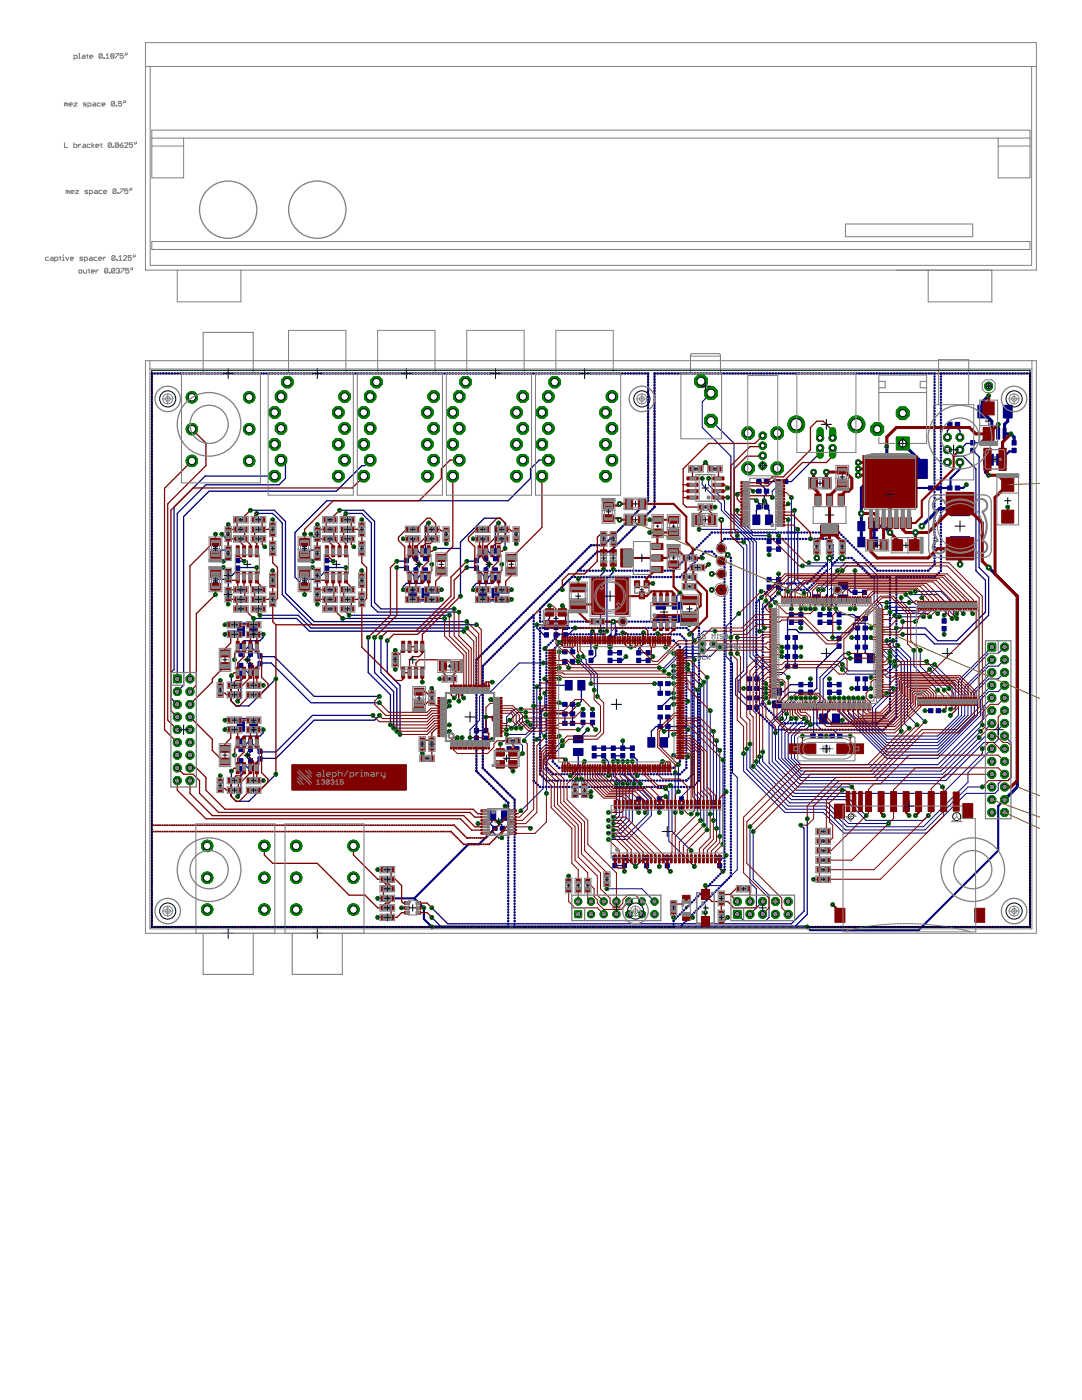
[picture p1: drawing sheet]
<svg xmlns="http://www.w3.org/2000/svg" width="216mm" height="279mm" viewBox="0 0 216 279" stroke-linecap="round" stroke-linejoin="round" font-family="sans-serif">
<g fill="#000080" stroke="#000080" stroke-width=".2">
<path d="M167 137.7h.8v.9h-.8z"/>
<path d="M167 136.2h.8v.9h-.8z"/>
<path d="M165.1 137.7h.8v.9h-.8z"/>
<path d="M165.1 136.2h.8v.9h-.8z"/>
<path d="M172.2 135.1h.9v.8h-.9z"/>
<path d="M170.7 135.1h.9v.8h-.9z"/>
<path d="M153.1 116.8h.8v.8h-.8z"/>
<path d="M153.1 115.2h.8v.9h-.8z"/>
<path d="M150.6 135.1h.9v.8h-.9z"/>
<path d="M149.1 135.1h.9v.8h-.9z"/>
<path d="M172.1 119.3h.8v.9h-.8z"/>
<path d="M172.1 117.8h.8v.9h-.8z"/>
<path d="M172.2 137h.9v.8h-.9z"/>
<path d="M170.7 137h.9v.8h-.9z"/>
<path d="M155 116.8h.8v.8h-.8z"/>
<path d="M155 115.2h.8v.9h-.8z"/>
<path d="M150.6 137h.9v.8h-.9z"/>
<path d="M149.1 137h.9v.8h-.9z"/>
<path d="M170.2 119.3h.8v.9h-.8z"/>
<path d="M170.2 117.8h.8v.9h-.8z"/>
<path d="M166.1 142.5h1.4v1.8h-1.4z"/>
<path d="M163.6 142.5h1.4v1.8h-1.4z"/>
<path d="M165.1 122.2h.8v.9h-.8z"/>
<path d="M165.1 123.7h.8v.9h-.8z"/>
<path d="M163.2 122.2h.8v.9h-.8z"/>
<path d="M163.2 123.7h.8v.9h-.8z"/>
<path d="M162.3 118.7h1.4v1.8h-1.4z"/>
<path d="M164.8 118.7h1.4v1.8h-1.4z"/>
<path d="M167.3 116.2h1.8v1.4h-1.8z"/>
<path d="M167.3 118.7h1.8v1.4h-1.8z"/>
<path d="M167 122.2h.8v.9h-.8z"/>
<path d="M167 123.7h.8v.9h-.8z"/>
<path d="M161.3 137.7h.8v.9h-.8z"/>
<path d="M161.3 136.2h.8v.9h-.8z"/>
<path d="M159.4 137.7h.8v.9h-.8z"/>
<path d="M159.4 136.2h.8v.9h-.8z"/>
<path d="M154.1 137.3h1.9v1.4h-1.9z"/>
<path d="M154.1 139.9h1.9v1.4h-1.9z"/>
<path d="M159.4 122.2h.8v.9h-.8z"/>
<path d="M159.4 123.7h.8v.9h-.8z"/>
<path d="M172.2 124.9h.9v.8h-.9z"/>
<path d="M170.7 124.9h.9v.8h-.9z"/>
<path d="M156.7 130.6h.9v.8h-.9z"/>
<path d="M158.2 130.6h.9v.8h-.9z"/>
<path d="M156.7 126.8h.9v.8h-.9z"/>
<path d="M158.2 126.8h.9v.8h-.9z"/>
<path d="M157.5 122.2h.8v.9h-.8z"/>
<path d="M157.5 123.7h.8v.9h-.8z"/>
<path d="M172.2 126.8h.9v.8h-.9z"/>
<path d="M170.7 126.8h.9v.8h-.9z"/>
<path d="M156.7 132.5h.9v.8h-.9z"/>
<path d="M158.2 132.5h.9v.8h-.9z"/>
<path d="M156.7 128.7h.9v.8h-.9z"/>
<path d="M158.2 128.7h.9v.8h-.9z"/>
<path d="M172.2 128.7h.9v.8h-.9z"/>
<path d="M170.7 128.7h.9v.8h-.9z"/>
<path d="M167.1 146.5h.9v.8h-.9z"/>
<path d="M165.6 146.5h.9v.8h-.9z"/>
<path d="M161.8 146.5h.9v.8h-.9z"/>
<path d="M163.3 146.5h.9v.8h-.9z"/>
<path d="M150.6 138.9h.9v.8h-.9z"/>
<path d="M149.1 138.9h.9v.8h-.9z"/>
<path d="M150.6 140.8h.9v.8h-.9z"/>
<path d="M149.1 140.8h.9v.8h-.9z"/>
<path d="M170.5 130.5h1.4v1.8h-1.4z"/>
<path d="M173.1 130.5h1.4v1.8h-1.4z"/>
<path d="M170.7 123h.9v.8h-.9z"/>
<path d="M172.2 123h.9v.8h-.9z"/>
<path d="M167 127h.8v.9h-.8z"/>
<path d="M167 128.5h.8v.9h-.8z"/>
<path d="M152.5 97.6h.9v.8h-.9z"/>
<path d="M151 97.6h.9v.8h-.9z"/>
<path d="M152.5 100.8h.9v.8h-.9z"/>
<path d="M151 100.8h.9v.8h-.9z"/>
<path d="M150.2 102.8h1.4v1.9h-1.4z"/>
<path d="M152.8 102.8h1.4v1.9h-1.4z"/>
<path d="M188 123.5h.8v.9h-.8z"/>
<path d="M188 125h.8v.9h-.8z"/>
<path d="M186.8 141.4h.9v.8h-.9z"/>
<path d="M185.3 141.4h.9v.8h-.9z"/>
<path d="M175.2 91.7h2.8v3.8h-2.8z"/>
<path d="M182.2 91.7h2.8v3.8h-2.8z"/>
<path d="M189.7 107.1h3.8v2.8h-3.8z"/>
<path d="M189.7 100.1h3.8v2.8h-3.8z"/>
<path d="M171.2 107.2h1.4v1.9h-1.4z"/>
<path d="M173.7 107.2h1.4v1.9h-1.4z"/>
<path d="M171.2 104.1h1.4v1.8h-1.4z"/>
<path d="M173.7 104.1h1.4v1.8h-1.4z"/>
<path d="M161.6 95.5h1.4v1.9h-1.4z"/>
<path d="M164.2 95.5h1.4v1.9h-1.4z"/>
<path d="M186.8 97h.9v.8h-.9z"/>
<path d="M185.3 97h.9v.8h-.9z"/>
<path d="M189.1 97h.9v.8h-.9z"/>
<path d="M190.6 97h.9v.8h-.9z"/>
<path d="M153.1 109.1h.8v.9h-.8z"/>
<path d="M153.1 107.6h.8v.9h-.8z"/>
<path d="M155 109.1h.8v.9h-.8z"/>
<path d="M155 107.6h.8v.9h-.8z"/>
<path d="M154.8 95.7h.9v.8h-.9z"/>
<path d="M156.3 95.7h.9v.8h-.9z"/>
<path d="M152.5 95.7h.9v.8h-.9z"/>
<path d="M151 95.7h.9v.8h-.9z"/>
<path d="M134.1 122.7h1.9v1.4h-1.9z"/>
<path d="M134.1 120.2h1.9v1.4h-1.9z"/>
<path d="M117.5 131.4h.8v.8h-.8z"/>
<path d="M117.5 129.8h.8v.9h-.8z"/>
<path d="M131.3 142.7h.9v.8h-.9z"/>
<path d="M132.8 142.7h.9v.8h-.9z"/>
<path d="M125.8 148.9h.8v.9h-.8z"/>
<path d="M125.8 150.4h.8v.9h-.8z"/>
<path d="M120.1 148.9h.8v.9h-.8z"/>
<path d="M120.1 150.4h.8v.9h-.8z"/>
<path d="M113.8 142.1h.9v.8h-.9z"/>
<path d="M112.3 142.1h.9v.8h-.9z"/>
<path d="M128.9 131.4h.8v.8h-.8z"/>
<path d="M128.9 129.8h.8v.9h-.8z"/>
<path d="M127 131.4h.8v.8h-.8z"/>
<path d="M127 129.8h.8v.9h-.8z"/>
<path d="M131.3 144.6h.9v.8h-.9z"/>
<path d="M132.8 144.6h.9v.8h-.9z"/>
<path d="M118.2 148.9h.8v.9h-.8z"/>
<path d="M118.2 150.4h.8v.9h-.8z"/>
<path d="M113.8 144h.9v.8h-.9z"/>
<path d="M112.3 144h.9v.8h-.9z"/>
<path d="M121.3 131.4h.8v.8h-.8z"/>
<path d="M121.3 129.8h.8v.9h-.8z"/>
<path d="M113.8 140.2h.9v.8h-.9z"/>
<path d="M112.3 140.2h.9v.8h-.9z"/>
<path d="M132.8 140.8h.9v.8h-.9z"/>
<path d="M131.3 140.8h.9v.8h-.9z"/>
<path d="M123.9 148.9h.8v.9h-.8z"/>
<path d="M123.9 150.4h.8v.9h-.8z"/>
<path d="M123.2 131.4h.8v.8h-.8z"/>
<path d="M123.2 129.8h.8v.9h-.8z"/>
<path d="M122 148.9h.8v.9h-.8z"/>
<path d="M122 150.4h.8v.9h-.8z"/>
<path d="M108.6 126.3h.8v.9h-.8z"/>
<path d="M108.6 124.8h.8v.8h-.8z"/>
<path d="M114.3 156.5h.8v.9h-.8z"/>
<path d="M114.3 158h.8v.9h-.8z"/>
<path d="M116.2 156.5h.9v.9h-.9z"/>
<path d="M116.2 158h.9v.9h-.9z"/>
<path d="M112.4 126.3h.8v.9h-.8z"/>
<path d="M112.4 124.8h.8v.8h-.8z"/>
<path d="M102.7 147.4h.9v.9h-.9z"/>
<path d="M101.2 147.4h.8v.9h-.8z"/>
<path d="M98.8 140h.8v.9h-.8z"/>
<path d="M98.8 141.5h.8v.9h-.8z"/>
<path d="M91.6 148.1h.9v.8h-.9z"/>
<path d="M90 148.1h.9v.8h-.9z"/>
<path d="M88 145.9h.8v.9h-.8z"/>
<path d="M88 144.4h.8v.9h-.8z"/>
<path d="M90.4 137.3h.8v.8h-.8z"/>
<path d="M91.9 137.3h.9v.8h-.9z"/>
<path d="M88 139.4h.8v.9h-.8z"/>
<path d="M88 140.9h.8v.9h-.8z"/>
<path d="M114.4 149.4h1.9v1.4h-1.9z"/>
<path d="M114.4 146.8h1.9v1.4h-1.9z"/>
<path d="M131.8 147.2h1.4v1.9h-1.4z"/>
<path d="M129.3 147.2h1.4v1.9h-1.4z"/>
<path d="M112.8 135.8h1.4v1.9h-1.4z"/>
<path d="M115.3 135.8h1.4v1.9h-1.4z"/>
<path d="M135.6 160.5h.8v.9h-.8z"/>
<path d="M135.6 159h.8v.9h-.8z"/>
<path d="M122.3 170.8h.8v.9h-.8z"/>
<path d="M122.3 172.3h.8v.9h-.8z"/>
<path d="M124.2 170.8h.8v.9h-.8z"/>
<path d="M124.2 172.3h.8v.9h-.8z"/>
<path d="M132.7 170.8h.8v.9h-.8z"/>
<path d="M132.7 172.3h.8v.9h-.8z"/>
<path d="M131.1 159h.9v.9h-.9z"/>
<path d="M131.1 160.5h.9v.9h-.9z"/>
<path d="M127 159h.8v.9h-.8z"/>
<path d="M127 160.5h.8v.9h-.8z"/>
<path d="M128.6 170.8h.8v.9h-.8z"/>
<path d="M128.6 172.3h.8v.9h-.8z"/>
<path d="M143.2 170.8h.8v.9h-.8z"/>
<path d="M143.2 172.3h.8v.9h-.8z"/>
<path d="M130.9 122.7h1.9v1.4h-1.9z"/>
<path d="M130.9 120.2h1.9v1.4h-1.9z"/>
<path d="M112.3 131.6h.9v.8h-.9z"/>
<path d="M113.8 131.6h.9v.8h-.9z"/>
<path d="M110.5 124.8h.8v.8h-.8z"/>
<path d="M110.5 126.3h.8v.9h-.8z"/>
<path d="M102.7 149h.9v.8h-.9z"/>
<path d="M101.2 149h.8v.8h-.8z"/>
<path d="M132.8 136h.9v.8h-.9z"/>
<path d="M131.3 136h.9v.8h-.9z"/>
<path d="M132.8 137.9h.9v.8h-.9z"/>
<path d="M131.3 137.9h.9v.8h-.9z"/>
<path d="M113.8 129.7h.9v.8h-.9z"/>
<path d="M112.3 129.7h.9v.8h-.9z"/>
<path d="M193.7 87.9h.8v.9h-.8z"/>
<path d="M193.7 89.5h.8v.8h-.8z"/>
<path d="M94.7 146.9h.8v.9h-.8z"/>
<path d="M94.7 145.4h.8v.9h-.8z"/>
<path d="M115.9 143.7h.8v.9h-.8z"/>
<path d="M115.9 142.2h.8v.9h-.8z"/>
<path d="M117.8 143.7h.8v.9h-.8z"/>
<path d="M117.8 142.2h.8v.9h-.8z"/>
<path d="M96.6 146.9h.8v.9h-.8z"/>
<path d="M96.6 145.4h.8v.9h-.8z"/>
<path d="M98.3 164.9h.9v.8h-.9z"/>
<path d="M99.8 164.9h.9v.8h-.9z"/>
<path d="M97.5 161.8h1.4v1.9h-1.4z"/>
<path d="M100.1 161.8h1.4v1.9h-1.4z"/>
<path d="M190.6 84.3h.9v.8h-.9z"/>
<path d="M189.1 84.3h.9v.8h-.9z"/>
<path d="M47 112.9h.8v.9h-.8z"/>
<path d="M47 111.4h.8v.9h-.8z"/>
<path d="M45.1 117.5h.8v.8h-.8z"/>
<path d="M45.1 119h.8v.9h-.8z"/>
<path d="M45.1 115.2h.8v.9h-.8z"/>
<path d="M45.1 113.6h.8v.9h-.8z"/>
<path d="M42.6 116.1h.8v.9h-.8z"/>
<path d="M42.6 114.6h.8v.9h-.8z"/>
<path d="M45.1 106.9h.8v.9h-.8z"/>
<path d="M45.1 105.4h.8v.9h-.8z"/>
<path d="M45.1 109.2h.8v.9h-.8z"/>
<path d="M45.1 110.7h.8v.9h-.8z"/>
<path d="M42.6 108.2h.8v.9h-.8z"/>
<path d="M42.6 109.8h.8v.9h-.8z"/>
<path d="M49.9 125h1.4v1.9h-1.4z"/>
<path d="M47.4 125h1.4v1.9h-1.4z"/>
<path d="M47.7 130.1h.8v.9h-.8z"/>
<path d="M47.7 128.6h.8v.9h-.8z"/>
<path d="M47.7 132.4h.8v.9h-.8z"/>
<path d="M47.7 133.9h.8v.9h-.8z"/>
<path d="M49.6 128.6h.8v.9h-.8z"/>
<path d="M49.6 130.1h.8v.9h-.8z"/>
<path d="M49.6 132.4h.8v.9h-.8z"/>
<path d="M49.6 133.9h.8v.9h-.8z"/>
<path d="M51.5 130.5h.8v.9h-.8z"/>
<path d="M51.5 132h.8v.9h-.8z"/>
<path d="M64.8 112.9h.8v.9h-.8z"/>
<path d="M64.8 111.4h.8v.9h-.8z"/>
<path d="M62.9 117.5h.8v.8h-.8z"/>
<path d="M62.9 119h.8v.9h-.8z"/>
<path d="M62.9 115.2h.8v.9h-.8z"/>
<path d="M62.9 113.6h.8v.9h-.8z"/>
<path d="M60.4 116.1h.8v.9h-.8z"/>
<path d="M60.4 114.6h.8v.9h-.8z"/>
<path d="M62.9 106.9h.8v.9h-.8z"/>
<path d="M62.9 105.4h.8v.9h-.8z"/>
<path d="M62.9 109.2h.8v.9h-.8z"/>
<path d="M62.9 110.7h.8v.9h-.8z"/>
<path d="M60.4 108.2h.8v.9h-.8z"/>
<path d="M60.4 109.8h.8v.9h-.8z"/>
<path d="M49.9 144h1.4v1.9h-1.4z"/>
<path d="M47.4 144h1.4v1.9h-1.4z"/>
<path d="M47.7 149.1h.8v.9h-.8z"/>
<path d="M47.7 147.6h.8v.9h-.8z"/>
<path d="M47.7 151.4h.8v.9h-.8z"/>
<path d="M47.7 152.9h.8v.9h-.8z"/>
<path d="M49.6 147.6h.8v.9h-.8z"/>
<path d="M49.6 149.1h.8v.9h-.8z"/>
<path d="M49.6 151.4h.8v.9h-.8z"/>
<path d="M49.6 152.9h.8v.9h-.8z"/>
<path d="M51.5 149.5h.8v.9h-.8z"/>
<path d="M51.5 151h.8v.9h-.8z"/>
<path d="M81.7 117.4h1.4v1.9h-1.4z"/>
<path d="M84.2 117.4h1.4v1.9h-1.4z"/>
<path d="M84.5 113.3h.8v.9h-.8z"/>
<path d="M84.5 114.9h.8v.8h-.8z"/>
<path d="M84.5 111h.8v.9h-.8z"/>
<path d="M84.5 109.5h.8v.9h-.8z"/>
<path d="M82.6 114.9h.8v.8h-.8z"/>
<path d="M82.6 113.3h.8v.9h-.8z"/>
<path d="M82.6 111h.8v.9h-.8z"/>
<path d="M82.6 109.5h.8v.9h-.8z"/>
<path d="M80.7 112.9h.8v.9h-.8z"/>
<path d="M80.7 111.4h.8v.9h-.8z"/>
<path d="M95.6 117.4h1.4v1.9h-1.4z"/>
<path d="M98.2 117.4h1.4v1.9h-1.4z"/>
<path d="M98.5 113.3h.8v.9h-.8z"/>
<path d="M98.5 114.9h.8v.8h-.8z"/>
<path d="M98.5 111h.8v.9h-.8z"/>
<path d="M98.5 109.5h.8v.9h-.8z"/>
<path d="M96.6 114.9h.8v.8h-.8z"/>
<path d="M96.6 113.3h.8v.9h-.8z"/>
<path d="M96.6 111h.8v.9h-.8z"/>
<path d="M96.6 109.5h.8v.9h-.8z"/>
<path d="M94.7 112.9h.8v.9h-.8z"/>
<path d="M94.7 111.4h.8v.9h-.8z"/>
<path d="M198.9 90.6h.6v2.2h-.6z"/>
<path d="M198.9 85.4h.6v2.2h-.6z"/>
<path d="M200.2 90.6h.5v2.2h-.5z"/>
<path d="M197.6 90.6h.6v2.2h-.6z"/>
<path d="M196.3 90.6h.6v2.2h-.6z"/>
<path d="M200.2 85.4h.5v2.2h-.5z"/>
<path d="M197.6 85.4h.6v2.2h-.6z"/>
<path d="M196.3 85.4h.6v2.2h-.6z"/>
<path d="M200.2 80.9h1.8v2.5h-1.8z"/>
<path d="M195.1 80.9h1.8v2.5h-1.8z"/>
<path d="M202 89.5h.8v.8h-.8z"/>
<path d="M202 87.9h.8v.9h-.8z"/>
</g>
<g fill="none" stroke="#000080" stroke-width=".2">
<path d="M140.1 95.5v1.3l3.8 3.8v1.2l6.4 6.4v22.5l5.7 5.7M141.4 95.5v1.3l3.2 3.1v1.9l6.3 6.4v22.2l3.8 3.8h1.6l1 1M139.5 105.6h7.6l2.5 2.6v22.8l2.6 2.6v2.2l.6 .6M151.9 118h.6l2.2 2.2M151.9 119.3l-.3 .3v6.4M152.8 119.9l-.6 .7v4.4l.3 .3M153.5 106.9v1.2M155.4 106.9v1.2M160.1 112.9h11.8l2.5 2.6v4.7l1 1v8.6l2.2 2.2M161.4 112.3h11.1l2.5 2.6v5l1 1v8.6l1.6 1.5M167.1 113.9l-3.8 3.8M168.1 113.9l-3.8 3.8"/>
<path d="M180.8 118.7l1.9 1.9h5.4l2.8 2.8M181.7 118.3l.3 .4h5.1l3.8 3.8M182.7 118h5l4.5 4.5M107.1 137.1v7.9l-2.5 2.5v.3M107.8 139.3v7.6l-.7 .6M108.4 132.3h-4.8l-5.7 5.7h-1.3l-.9 1v4.7l-1.9 1.9v1.6h1.1l.2 .1M108.7 138.3v2.9l-.6 .6v4.5l.6 .6M111.6 130.1h1.1M112.7 132l.8 .6v.7M114.2 132h1.2l2.5 2.5v1.9M115.4 131l.6 .7v.3l2.6 2.5v3.2M116.3 131l.7 .7v.6l2.2 2.2v4.5"/>
<path d="M130.6 136.4h1.1v1.9M133.3 136.4h1.1M133.3 138.3h1.1M137.3 133.6l.6 .6v22.9l-1.9 1.9v.5M138.5 131.7v30.1l-.6 .7M139.2 137.7v24.8M139.8 136.8v26.9M140.1 129.8h-3.5l-4.1 4.1M140.1 128.5l-.6 .6h-2.9l-4.1 4.2h-.9M140.4 136.1v28.6M141.1 135.2v30.4M142.3 128.5l-1.9 1.9h-3.8l-.9 1v2.8l-.3 .3h-1.9"/>
<path d="M142.7 126h-2.3l-1.9 1.9M143.6 129.1l-1.9 1.9h-4.8l-.6 .7v2.5l-.9 1h-1M145.8 127.2v3.2M147.1 127.2v3.2M147.4 122.5l-2.5 2.5v6l1.3 1.3v21.9l.9 1v18.4l-3.2 3.1h-3.1M152.8 138.3l-.9 1h-.9M152.8 139.3l-1.8 1.9M157.9 139.3v.6l-4.4 4.5v7.9l5.4 5.4h9.2M158.9 139.3v.3l-4.8 4.8v7.6l5.1 5.1h10.8M177 127.9v.6l3.4 3.5v12.4l1 .9M177 121.2h10.7l2.3 2.2M177 120.2h4.4"/>
<path d="M177.6 130.1l2.2 2.2v13.6M177.6 122.2l.3-.4h8.6l.6 .7M178.2 127.9v.9l2.9 2.9v11.1l1.9 1.9M178.5 132.9l-1.5 1.6h-8l-.9-.9M178.5 122.8l.4-.3h6l.6 .6M178.5 132l-1.9 1.9h-7.3l-1.2-1.3M179.2 128.8l2.5 2.6v9.8l2.9 2.8M179.5 123.1h4.8M180.1 124.1h2.6M182.4 129.8v3.1l4.7 4.8M183.6 129.8v3.1l4.8 4.8M184.9 132l5.1 5.1v4.1l-.3 .3"/>
<path d="M185.5 133.6l3.8 3.8M186.5 132.6l4.1 4.2v5l-.9 1M197.9 129.1l-6.7 6.7v7l-4.1 4.1h-10.1l-2.3-2.2v-3.2l3.5-3.5v-.6M197.9 136.8l-2.8 2.8v3.2l-8 7.9h-10.1l-8.6-8.5v-2.9M197.9 131.7l-5.4 5.4v5.7l-5.4 5.4h-10.1l-4.8-4.8v-4.1M197.9 139.3l-1.6 1.6v2.5l-9.2 9.2h-27.3l-1.3-1.3v-4.4l1.3-1.3h1l.9-.9M197.9 134.2l-4.1 4.1v4.5l-6.7 6.6h-10.1l-6.7-6.6v-3.5M200.4 134.2l-1.2 1.3h-1.9l-2.9 2.8v4.5l-7.3 7.3h-10.1l-7.7-7.6v-3.2M200.4 129.1l-1.2 1.3h-1.9l-5.4 5.4v7l-4.8 4.7h-10.1l-2.9-2.8v-3.5l2.9-2.9M200.4 136.8l-1.2 1.2h-1.9l-1.6 1.6v3.2l-8.6 8.5h-10.1l-9.6-9.5v-2.5M200.4 131.7l-1.2 1.2h-1.9l-4.2 4.2v5.7l-6 6h-10.1l-5.8-5.7v-3.8M99.8 148.5l.7-.7h1.1l1.5 1.6"/>
<path d="M103.1 147.8h.2l1 1v1.6M103.9 141.5h-1.2l-1.6 1.6v2.5M104.9 142.2h-1.6l-1.6 1.5M104.9 143.1h-.6l-2.3 2.2M105.2 144h-.9l-1.3 1.3M105.9 144.7h-1.3l-.7 .6M106.5 140.9v4.1l-1.6 1.6h-3.8M112.2 147.8l-3.8 3.9v5.7l-4.5 4.4M112.2 148.8l-3.2 3.2v6.3M115.1 155.5l-.4 .3v1.1M116 155.5l.6 .6v.8M116.3 144.2v.8l-.6 .6h-.3"/>
<path d="M116.3 141.5v1.2M117.9 158l-.4 .5h-2.8M118.2 144.2v.8l.7 .6M118.2 141.5v1.2M122.4 152v2.8l1.2 1.3v6.7l-.9 .9h-1.3M123 156.4v6.1l-.6 .6M124.3 156.4v6.7l-1.3 1.3h-.6M124.3 152v2.5l1.6 1.6v1.3l-.4 .3v6l-1.9 1.9h-1.2M125.2 156.4v.7l-.3 .3v6l-1.6 1.6h-1.9M125.2 152v2.2l1.9 1.9v1.3l2.2 2.2v2.9l-4.4 4.4h-2.5M126.5 156.4v1l-.3 .3v6.3l-2.2 2.3h-2.6M127.8 156.4v.7l2.2 2.2v3.5l-4.8 4.7h-3.8"/>
<path d="M132.8 157.4l.7 .6v9.9l5 5M133.8 156.7l.3 .4v8.8l3.8 3.9M134.7 154.2v7.9M135.4 152.6v5.4M141.7 141.8v20.7M142.3 145.9v17.8M143 147.8v17.5M143.6 149.8v17.1M144.3 151.7v16.8M149 149.4v4.2l8 7.9h7.6l4.1 4.1h15.9l8.5-8.5h2.9M149.6 148.5v4.7l7.7 7.7h7.6l4.1 4.1h15.3l8.8-8.9v-1.9l4.8-4.8M150.3 152.9l7.3 7.3h7.6l4.1 4.2h8"/>
<path d="M150.9 152v.6l7 7h10.8l4.1 4.1h11.5l.9-.9M151.6 151v1.3l6.6 6.7h10.8l3.8 3.8M154.7 146.3v5.4l4.8 4.7h27.9l.7 .7M157 142.5v.9l-1.6 1.6v6.3l4.4 4.5h28.9l7.6-7.6h2.2l.7-.7v-1.9l1.2-1.2M157.9 143.4l-1.9 1.9v6l3.8 3.9h28.6l8.2-8.3v-1.3l1.3-1.2M158.9 143.4v.6l-2.3 2.3v5l3.2 3.2h28.3l7.3-7.3M160.4 143.4l-3.1 3.2v4.7l2.5 2.6h27.9l8-8M161.1 144v.4l-.7 .6h-.6l-1.9 1.9v4.4l1.9 1.9h27.6l8.6-8.5M196 149.4v1l-7.9 7.9h-29.6l-6.3-6.3v-1.9M200.4 146.9l1.3 1.3v7l-.6 .6h-1.3l-.6 .6v1.3l-.7 .6h-5.7l-7.9 8h-16.5l-4.1-4.2h-7.7l-8.2-8.2v-3.5M121.1 177.4h7l2.5 2.5M136 161v1.1"/>
<path d="M149.6 165v11.1l1.3 1.3v3.8l-1.3 1.3M150.3 165.9v9.6l3.2 3.1v4.5l-.7 .6h-4.4l-1.3-1.2"/>
</g>
<g fill="none" stroke="#000080" stroke-width=".21">
<path d="M141.9 78.5l-1.8 1.7v5.1l5.7 5.7v11.5l4.5 4.4h3.2M141.9 84l4.6 4.5v14l3.8 3.8h4.4l.7 .6M155.2 96.1l-.2 .2v.8l-.9 .9v1.3M157.9 99.3v22.2M147.1 106.9v1.3l1.3 1.3v24.4l-1.6 1.6v3.2l2.5 2.5h.2M148.4 108.2l.6 .6v25.4l-1.6 1.6v2.2l1.3 1.3h.8M153.5 117.2h1.9v1.1M153.5 108.1l-.2 .1M155.4 109.6h-1.9v1.1M155.4 114.5v1.2h-1.9M157.3 103.7v14.3M158.5 101.8v14.6l1.9 1.9"/>
<path d="M159.2 105.6v10.2l2.5 2.5v3.2M149.5 135.5v1.9h-1.1M151 135.5v1.9h1.8M156 131h1.1M156 129.1h1.1M157.1 132.9h.2M158.7 131h1.1M158.7 129.1h1.1M166.2 127.2l-.2 .2M167.2 127.2l.2 .2M167.3 128.9h.1M167.4 122.7v.1"/>
<path d="M169.3 130.4h-.9l-4.8 4.8v4.7l-1.3 1.3v5.6l-.1 .1h-2.1M169.7 131.4h-1.3l-4.1 4.1v4.4l-1.3 1.3v3.5l.9 .9h2.4l1.3 1.3h2.1M170.9 123.4h.2M163.7 146.9h2.3M164.1 143.3l.2 .1M166.8 143.4l.3 .3"/>
</g>
<g fill="none" stroke="#000080" stroke-width=".25">
<path d="M54.8 95h-13.9l-6.2 6.2v32.4l-.6 .6v5.1l1.3 1.3M56.1 91.8l.9 .9v2.8l-1.3 1.3h-14.6l-5.7 5.7v33M73.9 91.8l-1.2 1.1h-.5l-5.1 5.1h-25.4l-5.1 5.1v33.7l-1.2 1.2M109.4 91.8h-1.8l-1.7 1.8v1.9l-4.5 4.4h-36.2l-6.3 6.4v8.9l1.2 1.2 .7 .2v2.1M150.3 98h1.1M150.9 99.9l.5 .5v.9l-.5 .5v1.9M151.4 96.1v-.2l.2 .5 1.4 1.4v.7l-.5 .5v.9l.5 .5v.9l.5 .5v1.9M153 96.1h2.2M163.6 89.4v1l-5.7 5.7h-1.3M189 89.8l1.3 1.2h1.9l2.5 2.6v20.3l1.9 1.9v6.4l-5.7 5.7h-3.8l-2.5-2.6h-5.7M189.5 84.7v.7l-.5 .6v1.3M191.1 84.7v.7l.5 .6v1.2"/>
<path d="M191.5 89.8h.1M191.6 87.2l-.1 .1M194.1 89.9l1.3 1.3v22.1l1.9 1.9v7.6l-5.7 5.7h-5.1l-1.9-1.9h-4.5M196.6 86.5v.7l-1.1 1.2-2.7 .1-1.2 1.3M43 115l.6 .6h1.9M43 106.6v2.1M43 116.6v2.1M44.3 106.6l.7 .8h.5v2.2l-.1 .2h-1.1l-.5 .4h-.8M44.6 113.3l.9 .8M45.5 104.7v1.1M45.5 111.2v-.2l-.9 1M45.5 115.6v2.3"/>
<path d="M45.5 119.4v1.2M47.4 111.9l.2 .1h1.1M50 101.8h4.7l2.3 2.3v14.2l5.7 5.8h30.5M51.2 113.3h-3.6l-.2 .4-1.9 1.9M51.2 102.5h3.2l1.9 1.9v14.3l6.1 6h32.7M60.8 115l.5 .6h2M60.8 106.6v2.1M62 106.6l.8 .8h.5v2.2l-.1 .2h-1.2l-.4 .4h-.8M62.4 113.3l.9 .8M63.3 104.7v1.1M63.3 111.2v-.2l-.9 1M63.3 115.6v2.3"/>
<path d="M63.3 119.4v1.2M65.2 111.9l.1 .1h1.2M67.8 101.8h4.7l2.2 2.3v16.1l1.3 1.3h14.6M69 113.3h-3.7l-.1 .4-1.9 1.9M69 102.5h3.2l1.9 1.9v16.5l1.3 1.3h16.2M79.2 113.3h1.9l1.9 2h.4l1.5-1.5M82.4 118.3l1.5 1.6h3.9l.3-.3M83 111.5v.5l.6 .6-.6 .7v.5M84.9 111.5l-1.5-1.5h-.4l-1.9 2h-1.9M84.9 115.3v.5l-.6 .6h-3.2l-.6 .7v.6M85.5 104.4l-.6 .6v5M86.8 109.5h5.1"/>
<path d="M88.1 117.7l-.7 .6h-2.5M93.2 113.3h1.9l1.9 2h.3l1.6-1.5M96.3 118.3l1.6 1.6h3.8l.3-.3M97 111.5v.5l.6 .6-.6 .7v.5M98.9 111.5l-1.6-1.5h-.3l-1.9 2h-1.9M98.9 115.3v.5l-.7 .6h-3.1l-.7 .7v.6M99.5 104.4l-.6 .6v5M100.8 109.5v-5.1l-1-1h-3.2l-4.7 4.8v10.8M102 117.7l-.6 .6h-2.5M120.5 113.6v.6l-.7 .7v11.1M122.4 113.6v.6l-1.3 1.3v10.5M135.7 118.3l-.7 .7v1.9h-3.1"/>
<path d="M163 119.6l1.3 1.3v.6M165.5 119.6v3.1h-1.9M168.2 116.9l.2-.1 1.4 1.4h2.7M168.2 119.4h-.3l-1.1 1.2v1.6l.6 .5h2.9l.8 .7M170.6 113.9v4.3M172.5 119.7h-1.9v1.8M44.9 124.7l.3-.3h3.8l1.6 1.6M46.2 134.9v5l.9 1h2.6l5.4-5.4M48.1 132.8l1.5 1.5h.4l1.9-2h2.2l7.9 8h13.7M48.1 130.5l1.5-1.5h.4l1.9 2h2.8l8 8h13M48.1 126h-2.6l-.6 .6M48.1 134.3v5l-.7 .6"/>
<path d="M50 130.5v.5l-.7 .7 .7 .6v.5M50.6 123.4h8.6l2.5 2.6h30.8M51.9 122.8h7.6l2.5 2.5h31.2M52.5 126.6v.6l-.6 .7h-3.2l-.6 .6v.5M68.4 123.4h20.3M69.7 122.8h20M73.5 127.2v7l4.4 4.5v6M74.7 127.2v7l3.8 3.8v7.3M76 127.2v7l3.2 3.2v8.5M77.3 127.9v6.3l2.5 2.6v9.8M88.4 139.8h1.1l.2 .1M90.8 137.7v.2l.7 .8 .1 1.2"/>
<path d="M92.3 137.6v1.5l.2 .2M97.9 139.6l1.3 .8M107.1 124.7v.6l1.4 1.4h.5M108.7 135.5l1.3 1.3h3.5M109.7 120.9v2.5l-.7 .7v1.1h1.9M110.9 126.7v.9l1.6 1.5h1.3l.4 .5v.5M112.2 120.9l.6 .6v3.7M114.7 125.3l-1.4 1.4h-.5M116 136.8l.4 .5-.4 .1v2.5l-.6 .7h-1.2v3.8M118.2 126l-.3 .3v4M118.9 129.1v1.8l-1 .9M121.7 129.1v1.2h1.9"/>
<path d="M124.9 131l-.8 .8h-2.4M128.4 126.3v2.2l-1 1v.8h1.9M130.3 131l-.8 .8h-2.1M134.4 139.3h-.6l-2.1 1.9M157.9 124.2h1.9v1.1M158.7 127.2v5.7M159.8 121.5v1.2h-1.9l-.8 .7v9.5M161.7 135.5v1.1h-4l-1.4 1.4h-1.3M161.7 138.2v1.1M163.6 124.2h3.8v1.1M165.5 135.5v1.1h1.9M166.2 127.2h1"/>
<path d="M167.3 128.9l-4.3 4.4v4.1l-.8 .8h-4.7l-2.5 2.4M167.4 138.2h-1.9v3.6l-1.4 1.5M170 127.2h1.1M171.1 125.3v5.9l.1 .2M171.1 135.5v1.9h-1.1M172.6 135.5v1.9h1.2M172.6 123.4v6.8l1.2 1.2M172.6 125.3h1.2M172.6 124.4h-2l-.3 .3v.6l-1 1h-9.8l-.6-.7h-1.8M188.4 122.8v1.1M188.4 125.5v1.1M44.9 143.7l.3-.3h3.8l1.6 1.6"/>
<path d="M46.2 153.9v5.1l.9 .9h2.6l5.4-5.4M48.1 145h-2.6l-.6 .6M48.1 153.4v4.9l-.7 .7M50 149.6v.5l-.7 .6 .7 .6v.5M52.5 145.6v.7l-.6 .6h-3.2l-.6 .6v.5M74.4 142.8h-12l-7.3 7.3h-3.2l-1.9-2.1h-.4l-1.5 1.6M75.7 142.8l-1 .9h-12l-7.6 7.6h-3.2l-1.9 2.1h-.4l-1.5-1.6M89.7 140.9l-.5 .4h-.8M89.7 144.7l-.2 .2h-1.1M89.7 145.9l-.4 .4h-.8l-.1 .1h.2M91.2 147.2l-.6 .6-.1 .7M92.2 147.2v1.1l-.2 .2"/>
<path d="M97.1 147.5l-.1-.2 .2 .2h1M99.2 142v.2l-1 .9h-1.2v2.7h-1.9M101.6 149.4v3.7l.8 .8M108.9 142.6l.1-.1h3.7v1.9M111.6 140.3h.3l.3 .3h.5M115.4 150.1v3.1l-1.6 1.6M117.3 145.6l-1.9 1.9M118.6 149.3h7.6M118.6 150.8h1.9v.2l.9 1v2.8M124.3 147.8v1.5M124.3 150.8h-1.9v.2l.9 1M126.2 150.8l.9 .9v3.1"/>
<path d="M127.4 159.5h.9l.4 .4v2.2M131.7 143.1v2.1l.8 .7M131.7 145h-.8l-.9 .9v2.3M132.8 147.7l-.3 .5M132.8 159h-.6l-.6 .5M132.9 147.5l-.1 .2M133.3 145h3.3l.7 .6M133.3 143.1v1.9M133.3 145l.2 .3v1.7l-.7 .7M134.4 140.6h-.4l-.7 .6M167.1 143.7h1M184.6 141.8h1.1"/>
<path d="M187.2 141.8h1.2M95.4 164.4h2.4M97.8 164.4l.9 .9M98.2 165.9l1.3 1.3h.6M98.2 162.8v1.1l-.4 .5M100.8 162.8l-1.3 1.2 .6 .7 .2 .6M122.7 171.2h2.4l1.7 1.7 1.7-1.7h.5M122.7 172.7h1.9v1.2M127.4 161v1.1M129 172.7v.5l.6 .7M131.6 161v1.1M133.1 171.2h-.8l-.7 .8v1"/>
<path d="M133.1 172.7v.5l.7 .7M143.6 172.7v.5l.7 .7M144.9 170.7l-.5 .5h-.8M159.8 164.7l.6 .6v16.5l-2.5 2.6h-68.6l-3.1-3.2M161.1 163.4v19.1l-2.6 2.5h-70.4l-1.9-1.9"/>
</g>
<g fill="none" stroke="#000080" stroke-width=".61">
<path d="M197.3 79l-1.3 1.2v1.9l1.9 2v2.4M162.3 94.2v2.2M164.9 94.2v2.2M176.6 92.6v1M177 89.1v3.2l-5.1 5.1v10.8M180.1 88.5l3.2 3.2 .3 1.9M196.6 91.7v2.5l.7 .6M199.2 84.7v1.8M201.1 82.1v2l-.7 .6v1.8l1.3 .1 .7 .6v1.2M177.6 106.3l-1.3-1.3h-1.9v3.2M191.6 101.5h-4.2l-3.5 3.5M191.6 108.5v4.1"/>
<path d="M197.3 113.3l5.7 5.7v38.1l-2.6 2.5"/>
</g>
<path d="M176.6 92.6l4.8 4.8h4.3M191.5 92.3h.1M191.6 92.3v1.3l-1.9 1.9v1.8l-.2 .1h-2.3M192.8 96.8l-.6 .6h-1.1M202.4 89.9l-.2 .2h-.8l-1 .9v.7M131.9 123.4h3.1l2.6 1.3M200.4 159.6l-1.2 1.3v8.9l-15.9 15.8h-21.6l-.6-.6M75.4 179.3h7.3M82.7 179.3l1.9 1.9v2.2l1.6 1.6M98.7 165.3l-3.1 3.2h-2.1l-10.8 10.8" fill="none" stroke="#000080" stroke-width=".42"/>
<path d="M146.3 181.7h1.6v1.5h-1.6z" fill="#008000" stroke="#008000" stroke-width=".2"/>
<circle cx="147.1" cy="182.5" r=".51" fill="#fff" stroke="#000" stroke-width=".2"/>
<circle cx="147.1" cy="179.9" r=".83" fill="#008000" stroke="#008000" stroke-width=".2"/>
<circle cx="147.1" cy="179.9" r=".51" fill="#fff" stroke="#000" stroke-width=".2"/>
<circle cx="149.6" cy="182.5" r=".83" fill="#008000" stroke="#008000" stroke-width=".2"/>
<circle cx="149.6" cy="182.5" r=".51" fill="#fff" stroke="#000" stroke-width=".2"/>
<circle cx="149.6" cy="179.9" r=".83" fill="#008000" stroke="#008000" stroke-width=".2"/>
<circle cx="149.6" cy="179.9" r=".51" fill="#fff" stroke="#000" stroke-width=".2"/>
<circle cx="152.2" cy="182.5" r=".83" fill="#008000" stroke="#008000" stroke-width=".2"/>
<circle cx="152.2" cy="182.5" r=".51" fill="#fff" stroke="#000" stroke-width=".2"/>
<circle cx="152.2" cy="179.9" r=".83" fill="#008000" stroke="#008000" stroke-width=".2"/>
<circle cx="152.2" cy="179.9" r=".51" fill="#fff" stroke="#000" stroke-width=".2"/>
<circle cx="154.7" cy="182.5" r=".83" fill="#008000" stroke="#008000" stroke-width=".2"/>
<circle cx="154.7" cy="182.5" r=".51" fill="#fff" stroke="#000" stroke-width=".2"/>
<circle cx="154.7" cy="179.9" r=".83" fill="#008000" stroke="#008000" stroke-width=".2"/>
<circle cx="154.7" cy="179.9" r=".51" fill="#fff" stroke="#000" stroke-width=".2"/>
<circle cx="157.3" cy="182.5" r=".83" fill="#008000" stroke="#008000" stroke-width=".2"/>
<circle cx="157.3" cy="182.5" r=".51" fill="#fff" stroke="#000" stroke-width=".2"/>
<circle cx="157.3" cy="179.9" r=".83" fill="#008000" stroke="#008000" stroke-width=".2"/>
<circle cx="157.3" cy="179.9" r=".51" fill="#fff" stroke="#000" stroke-width=".2"/>
<circle cx="152.2" cy="87" r=".76" fill="#008000" stroke="#008000" stroke-width=".2"/>
<circle cx="152.2" cy="87" r=".47" fill="#fff" stroke="#000" stroke-width=".2"/>
<circle cx="152.2" cy="88.9" r=".76" fill="#008000" stroke="#008000" stroke-width=".2"/>
<circle cx="152.2" cy="88.9" r=".47" fill="#fff" stroke="#000" stroke-width=".2"/>
<circle cx="152.2" cy="91" r=".76" fill="#008000" stroke="#008000" stroke-width=".2"/>
<circle cx="152.2" cy="91" r=".47" fill="#fff" stroke="#000" stroke-width=".2"/>
<circle cx="152.2" cy="92.9" r=".76" fill="#008000" stroke="#008000" stroke-width=".2"/>
<circle cx="152.2" cy="92.9" r=".47" fill="#fff" stroke="#000" stroke-width=".2"/>
<circle cx="155.1" cy="93.5" r="1.31" fill="#008000" stroke="#008000" stroke-width=".2"/>
<circle cx="155.1" cy="93.5" r=".8" fill="#fff" stroke="#000" stroke-width=".2"/>
<circle cx="155.1" cy="86.4" r="1.31" fill="#008000" stroke="#008000" stroke-width=".2"/>
<circle cx="155.1" cy="86.4" r=".8" fill="#fff" stroke="#000" stroke-width=".2"/>
<circle cx="149.3" cy="86.4" r="1.31" fill="#008000" stroke="#008000" stroke-width=".2"/>
<circle cx="149.3" cy="86.4" r=".8" fill="#fff" stroke="#000" stroke-width=".2"/>
<circle cx="149.3" cy="93.5" r="1.31" fill="#008000" stroke="#008000" stroke-width=".2"/>
<circle cx="149.3" cy="93.5" r=".8" fill="#fff" stroke="#000" stroke-width=".2"/>
<path d="M163.6 89.4v1.4" fill="none" stroke="#008000" stroke-width="1.4"/>
<circle cx="163.6" cy="89.4" r=".47" fill="#fff" stroke="#000" stroke-width=".2"/>
<path d="M166.1 89.4v1.4" fill="none" stroke="#008000" stroke-width="1.4"/>
<circle cx="166.1" cy="89.4" r=".47" fill="#fff" stroke="#000" stroke-width=".2"/>
<path d="M166.1 86v1.4" fill="none" stroke="#008000" stroke-width="1.4"/>
<circle cx="166.1" cy="87.4" r=".47" fill="#fff" stroke="#000" stroke-width=".2"/>
<path d="M163.6 86v1.4" fill="none" stroke="#008000" stroke-width="1.4"/>
<circle cx="163.6" cy="87.4" r=".47" fill="#fff" stroke="#000" stroke-width=".2"/>
<circle cx="170.9" cy="84.7" r="1.65" fill="#008000" stroke="#008000" stroke-width=".2"/>
<circle cx="170.9" cy="84.7" r="1.14" fill="#fff" stroke="#000" stroke-width=".2"/>
<circle cx="158.9" cy="84.7" r="1.65" fill="#008000" stroke="#008000" stroke-width=".2"/>
<circle cx="158.9" cy="84.7" r="1.14" fill="#fff" stroke="#000" stroke-width=".2"/>
<path d="M178.9 87.2h2.5v2.6h-2.5z" fill="#008000" stroke="#008000" stroke-width=".2"/>
<circle cx="180.1" cy="88.5" r=".72" fill="#fff" stroke="#000" stroke-width=".2"/>
<circle cx="180.1" cy="82.5" r="1.38" fill="#008000" stroke="#008000" stroke-width=".2"/>
<circle cx="180.1" cy="82.5" r=".72" fill="#fff" stroke="#000" stroke-width=".2"/>
<circle cx="175" cy="85.6" r="1.38" fill="#008000" stroke="#008000" stroke-width=".2"/>
<circle cx="175" cy="85.6" r=".72" fill="#fff" stroke="#000" stroke-width=".2"/>
<circle cx="191.5" cy="89.8" r=".8" fill="#008000" stroke="#008000" stroke-width=".2"/>
<circle cx="191.5" cy="89.8" r=".51" fill="#fff" stroke="#000" stroke-width=".2"/>
<circle cx="189" cy="89.8" r=".8" fill="#008000" stroke="#008000" stroke-width=".2"/>
<circle cx="189" cy="89.8" r=".51" fill="#fff" stroke="#000" stroke-width=".2"/>
<circle cx="191.5" cy="87.3" r=".8" fill="#008000" stroke="#008000" stroke-width=".2"/>
<circle cx="191.5" cy="87.3" r=".51" fill="#fff" stroke="#000" stroke-width=".2"/>
<circle cx="189" cy="87.3" r=".8" fill="#008000" stroke="#008000" stroke-width=".2"/>
<circle cx="189" cy="87.3" r=".51" fill="#fff" stroke="#000" stroke-width=".2"/>
<circle cx="191.5" cy="92.3" r=".8" fill="#008000" stroke="#008000" stroke-width=".2"/>
<circle cx="191.5" cy="92.3" r=".51" fill="#fff" stroke="#000" stroke-width=".2"/>
<circle cx="189" cy="92.3" r=".8" fill="#008000" stroke="#008000" stroke-width=".2"/>
<circle cx="189" cy="92.3" r=".51" fill="#fff" stroke="#000" stroke-width=".2"/>
<circle cx="139.9" cy="76.1" r="1.38" fill="#008000" stroke="#008000" stroke-width=".2"/>
<circle cx="139.9" cy="76.1" r=".8" fill="#fff" stroke="#000" stroke-width=".2"/>
<circle cx="141.9" cy="78.5" r="1.38" fill="#008000" stroke="#008000" stroke-width=".2"/>
<circle cx="141.9" cy="78.5" r=".8" fill="#fff" stroke="#000" stroke-width=".2"/>
<circle cx="141.9" cy="84" r="1.38" fill="#008000" stroke="#008000" stroke-width=".2"/>
<circle cx="141.9" cy="84" r=".8" fill="#fff" stroke="#000" stroke-width=".2"/>
<circle cx="197.3" cy="77.1" r=".83" fill="#008000" stroke="#008000" stroke-width=".2"/>
<circle cx="197.3" cy="77.1" r=".51" fill="#fff" stroke="#000" stroke-width=".2"/>
<circle cx="49.7" cy="79.3" r="1.12" fill="#008000" stroke="#008000" stroke-width=".2"/>
<circle cx="49.7" cy="79.3" r=".74" fill="#fff" stroke="#000" stroke-width=".2"/>
<circle cx="49.7" cy="85.6" r="1.12" fill="#008000" stroke="#008000" stroke-width=".2"/>
<circle cx="49.7" cy="85.6" r=".74" fill="#fff" stroke="#000" stroke-width=".2"/>
<circle cx="49.7" cy="92" r="1.12" fill="#008000" stroke="#008000" stroke-width=".2"/>
<circle cx="49.7" cy="92" r=".74" fill="#fff" stroke="#000" stroke-width=".2"/>
<circle cx="38.3" cy="92" r="1.12" fill="#008000" stroke="#008000" stroke-width=".2"/>
<circle cx="38.3" cy="92" r=".74" fill="#fff" stroke="#000" stroke-width=".2"/>
<circle cx="38.3" cy="85.6" r="1.12" fill="#008000" stroke="#008000" stroke-width=".2"/>
<circle cx="38.3" cy="85.6" r=".74" fill="#fff" stroke="#000" stroke-width=".2"/>
<circle cx="38.3" cy="79.3" r="1.12" fill="#008000" stroke="#008000" stroke-width=".2"/>
<circle cx="38.3" cy="79.3" r=".74" fill="#fff" stroke="#000" stroke-width=".2"/>
<path d="M114.7 181.8h1.4v1.3h-1.4z" fill="#008000" stroke="#008000" stroke-width=".2"/>
<circle cx="115.4" cy="182.5" r=".47" fill="#fff" stroke="#000" stroke-width=".2"/>
<circle cx="115.4" cy="179.9" r=".73" fill="#008000" stroke="#008000" stroke-width=".2"/>
<circle cx="115.4" cy="179.9" r=".47" fill="#fff" stroke="#000" stroke-width=".2"/>
<circle cx="117.9" cy="182.5" r=".73" fill="#008000" stroke="#008000" stroke-width=".2"/>
<circle cx="117.9" cy="182.5" r=".47" fill="#fff" stroke="#000" stroke-width=".2"/>
<circle cx="117.9" cy="179.9" r=".73" fill="#008000" stroke="#008000" stroke-width=".2"/>
<circle cx="117.9" cy="179.9" r=".47" fill="#fff" stroke="#000" stroke-width=".2"/>
<circle cx="120.5" cy="182.5" r=".73" fill="#008000" stroke="#008000" stroke-width=".2"/>
<circle cx="120.5" cy="182.5" r=".47" fill="#fff" stroke="#000" stroke-width=".2"/>
<circle cx="120.5" cy="179.9" r=".73" fill="#008000" stroke="#008000" stroke-width=".2"/>
<circle cx="120.5" cy="179.9" r=".47" fill="#fff" stroke="#000" stroke-width=".2"/>
<circle cx="123" cy="182.5" r=".73" fill="#008000" stroke="#008000" stroke-width=".2"/>
<circle cx="123" cy="182.5" r=".47" fill="#fff" stroke="#000" stroke-width=".2"/>
<circle cx="123" cy="179.9" r=".73" fill="#008000" stroke="#008000" stroke-width=".2"/>
<circle cx="123" cy="179.9" r=".47" fill="#fff" stroke="#000" stroke-width=".2"/>
<circle cx="125.5" cy="182.5" r=".73" fill="#008000" stroke="#008000" stroke-width=".2"/>
<circle cx="125.5" cy="182.5" r=".47" fill="#fff" stroke="#000" stroke-width=".2"/>
<circle cx="125.5" cy="179.9" r=".73" fill="#008000" stroke="#008000" stroke-width=".2"/>
<circle cx="125.5" cy="179.9" r=".47" fill="#fff" stroke="#000" stroke-width=".2"/>
<circle cx="128.1" cy="182.5" r=".73" fill="#008000" stroke="#008000" stroke-width=".2"/>
<circle cx="128.1" cy="182.5" r=".47" fill="#fff" stroke="#000" stroke-width=".2"/>
<circle cx="128.1" cy="179.9" r=".73" fill="#008000" stroke="#008000" stroke-width=".2"/>
<circle cx="128.1" cy="179.9" r=".47" fill="#fff" stroke="#000" stroke-width=".2"/>
<circle cx="130.6" cy="182.5" r=".73" fill="#008000" stroke="#008000" stroke-width=".2"/>
<circle cx="130.6" cy="182.5" r=".47" fill="#fff" stroke="#000" stroke-width=".2"/>
<circle cx="130.6" cy="179.9" r=".73" fill="#008000" stroke="#008000" stroke-width=".2"/>
<circle cx="130.6" cy="179.9" r=".47" fill="#fff" stroke="#000" stroke-width=".2"/>
<path d="M197.1 128.4h1.6v1.5h-1.6z" fill="#008000" stroke="#008000" stroke-width=".2"/>
<circle cx="197.9" cy="129.1" r=".51" fill="#fff" stroke="#000" stroke-width=".2"/>
<circle cx="200.4" cy="129.1" r=".83" fill="#008000" stroke="#008000" stroke-width=".2"/>
<circle cx="200.4" cy="129.1" r=".51" fill="#fff" stroke="#000" stroke-width=".2"/>
<circle cx="197.9" cy="131.7" r=".83" fill="#008000" stroke="#008000" stroke-width=".2"/>
<circle cx="197.9" cy="131.7" r=".51" fill="#fff" stroke="#000" stroke-width=".2"/>
<circle cx="200.4" cy="131.7" r=".83" fill="#008000" stroke="#008000" stroke-width=".2"/>
<circle cx="200.4" cy="131.7" r=".51" fill="#fff" stroke="#000" stroke-width=".2"/>
<circle cx="197.9" cy="134.2" r=".83" fill="#008000" stroke="#008000" stroke-width=".2"/>
<circle cx="197.9" cy="134.2" r=".51" fill="#fff" stroke="#000" stroke-width=".2"/>
<circle cx="200.4" cy="134.2" r=".83" fill="#008000" stroke="#008000" stroke-width=".2"/>
<circle cx="200.4" cy="134.2" r=".51" fill="#fff" stroke="#000" stroke-width=".2"/>
<circle cx="197.9" cy="136.8" r=".83" fill="#008000" stroke="#008000" stroke-width=".2"/>
<circle cx="197.9" cy="136.8" r=".51" fill="#fff" stroke="#000" stroke-width=".2"/>
<circle cx="200.4" cy="136.8" r=".83" fill="#008000" stroke="#008000" stroke-width=".2"/>
<circle cx="200.4" cy="136.8" r=".51" fill="#fff" stroke="#000" stroke-width=".2"/>
<circle cx="197.9" cy="139.3" r=".83" fill="#008000" stroke="#008000" stroke-width=".2"/>
<circle cx="197.9" cy="139.3" r=".51" fill="#fff" stroke="#000" stroke-width=".2"/>
<circle cx="200.4" cy="139.3" r=".83" fill="#008000" stroke="#008000" stroke-width=".2"/>
<circle cx="200.4" cy="139.3" r=".51" fill="#fff" stroke="#000" stroke-width=".2"/>
<circle cx="197.9" cy="141.8" r=".83" fill="#008000" stroke="#008000" stroke-width=".2"/>
<circle cx="197.9" cy="141.8" r=".51" fill="#fff" stroke="#000" stroke-width=".2"/>
<circle cx="200.4" cy="141.8" r=".83" fill="#008000" stroke="#008000" stroke-width=".2"/>
<circle cx="200.4" cy="141.8" r=".51" fill="#fff" stroke="#000" stroke-width=".2"/>
<circle cx="197.9" cy="144.4" r=".83" fill="#008000" stroke="#008000" stroke-width=".2"/>
<circle cx="197.9" cy="144.4" r=".51" fill="#fff" stroke="#000" stroke-width=".2"/>
<circle cx="200.4" cy="144.4" r=".83" fill="#008000" stroke="#008000" stroke-width=".2"/>
<circle cx="200.4" cy="144.4" r=".51" fill="#fff" stroke="#000" stroke-width=".2"/>
<circle cx="197.9" cy="146.9" r=".83" fill="#008000" stroke="#008000" stroke-width=".2"/>
<circle cx="197.9" cy="146.9" r=".51" fill="#fff" stroke="#000" stroke-width=".2"/>
<circle cx="200.4" cy="146.9" r=".83" fill="#008000" stroke="#008000" stroke-width=".2"/>
<circle cx="200.4" cy="146.9" r=".51" fill="#fff" stroke="#000" stroke-width=".2"/>
<circle cx="197.9" cy="149.4" r=".83" fill="#008000" stroke="#008000" stroke-width=".2"/>
<circle cx="197.9" cy="149.4" r=".51" fill="#fff" stroke="#000" stroke-width=".2"/>
<circle cx="200.4" cy="149.4" r=".83" fill="#008000" stroke="#008000" stroke-width=".2"/>
<circle cx="200.4" cy="149.4" r=".51" fill="#fff" stroke="#000" stroke-width=".2"/>
<circle cx="197.9" cy="152" r=".83" fill="#008000" stroke="#008000" stroke-width=".2"/>
<circle cx="197.9" cy="152" r=".51" fill="#fff" stroke="#000" stroke-width=".2"/>
<circle cx="200.4" cy="152" r=".83" fill="#008000" stroke="#008000" stroke-width=".2"/>
<circle cx="200.4" cy="152" r=".51" fill="#fff" stroke="#000" stroke-width=".2"/>
<circle cx="197.9" cy="154.5" r=".83" fill="#008000" stroke="#008000" stroke-width=".2"/>
<circle cx="197.9" cy="154.5" r=".51" fill="#fff" stroke="#000" stroke-width=".2"/>
<circle cx="200.4" cy="154.5" r=".83" fill="#008000" stroke="#008000" stroke-width=".2"/>
<circle cx="200.4" cy="154.5" r=".51" fill="#fff" stroke="#000" stroke-width=".2"/>
<circle cx="197.9" cy="157.1" r=".83" fill="#008000" stroke="#008000" stroke-width=".2"/>
<circle cx="197.9" cy="157.1" r=".51" fill="#fff" stroke="#000" stroke-width=".2"/>
<circle cx="200.4" cy="157.1" r=".83" fill="#008000" stroke="#008000" stroke-width=".2"/>
<circle cx="200.4" cy="157.1" r=".51" fill="#fff" stroke="#000" stroke-width=".2"/>
<circle cx="197.9" cy="159.6" r=".83" fill="#008000" stroke="#008000" stroke-width=".2"/>
<circle cx="197.9" cy="159.6" r=".51" fill="#fff" stroke="#000" stroke-width=".2"/>
<circle cx="200.4" cy="159.6" r=".83" fill="#008000" stroke="#008000" stroke-width=".2"/>
<circle cx="200.4" cy="159.6" r=".51" fill="#fff" stroke="#000" stroke-width=".2"/>
<circle cx="197.9" cy="162.1" r=".83" fill="#008000" stroke="#008000" stroke-width=".2"/>
<circle cx="197.9" cy="162.1" r=".51" fill="#fff" stroke="#000" stroke-width=".2"/>
<circle cx="200.4" cy="162.1" r=".83" fill="#008000" stroke="#008000" stroke-width=".2"/>
<circle cx="200.4" cy="162.1" r=".51" fill="#fff" stroke="#000" stroke-width=".2"/>
<circle cx="41.3" cy="181.5" r="1.12" fill="#008000" stroke="#008000" stroke-width=".2"/>
<circle cx="41.3" cy="181.5" r=".74" fill="#fff" stroke="#000" stroke-width=".2"/>
<circle cx="41.3" cy="175.2" r="1.12" fill="#008000" stroke="#008000" stroke-width=".2"/>
<circle cx="41.3" cy="175.2" r=".74" fill="#fff" stroke="#000" stroke-width=".2"/>
<circle cx="41.3" cy="168.8" r="1.12" fill="#008000" stroke="#008000" stroke-width=".2"/>
<circle cx="41.3" cy="168.8" r=".74" fill="#fff" stroke="#000" stroke-width=".2"/>
<circle cx="52.7" cy="168.8" r="1.12" fill="#008000" stroke="#008000" stroke-width=".2"/>
<circle cx="52.7" cy="168.8" r=".74" fill="#fff" stroke="#000" stroke-width=".2"/>
<circle cx="52.7" cy="175.2" r="1.12" fill="#008000" stroke="#008000" stroke-width=".2"/>
<circle cx="52.7" cy="175.2" r=".74" fill="#fff" stroke="#000" stroke-width=".2"/>
<circle cx="52.7" cy="181.5" r="1.12" fill="#008000" stroke="#008000" stroke-width=".2"/>
<circle cx="52.7" cy="181.5" r=".74" fill="#fff" stroke="#000" stroke-width=".2"/>
<circle cx="59.1" cy="181.5" r="1.12" fill="#008000" stroke="#008000" stroke-width=".2"/>
<circle cx="59.1" cy="181.5" r=".74" fill="#fff" stroke="#000" stroke-width=".2"/>
<circle cx="59.1" cy="175.2" r="1.12" fill="#008000" stroke="#008000" stroke-width=".2"/>
<circle cx="59.1" cy="175.2" r=".74" fill="#fff" stroke="#000" stroke-width=".2"/>
<circle cx="59.1" cy="168.8" r="1.12" fill="#008000" stroke="#008000" stroke-width=".2"/>
<circle cx="59.1" cy="168.8" r=".74" fill="#fff" stroke="#000" stroke-width=".2"/>
<circle cx="70.5" cy="168.8" r="1.12" fill="#008000" stroke="#008000" stroke-width=".2"/>
<circle cx="70.5" cy="168.8" r=".74" fill="#fff" stroke="#000" stroke-width=".2"/>
<circle cx="70.5" cy="175.2" r="1.12" fill="#008000" stroke="#008000" stroke-width=".2"/>
<circle cx="70.5" cy="175.2" r=".74" fill="#fff" stroke="#000" stroke-width=".2"/>
<circle cx="70.5" cy="181.5" r="1.12" fill="#008000" stroke="#008000" stroke-width=".2"/>
<circle cx="70.5" cy="181.5" r=".74" fill="#fff" stroke="#000" stroke-width=".2"/>
<path d="M34.6 134.7h1.5v1.5h-1.5z" fill="#008000" stroke="#008000" stroke-width=".2"/>
<circle cx="35.4" cy="135.5" r=".51" fill="#fff" stroke="#000" stroke-width=".2"/>
<circle cx="37.9" cy="135.5" r=".83" fill="#008000" stroke="#008000" stroke-width=".2"/>
<circle cx="37.9" cy="135.5" r=".51" fill="#fff" stroke="#000" stroke-width=".2"/>
<circle cx="35.4" cy="138" r=".83" fill="#008000" stroke="#008000" stroke-width=".2"/>
<circle cx="35.4" cy="138" r=".51" fill="#fff" stroke="#000" stroke-width=".2"/>
<circle cx="37.9" cy="138" r=".83" fill="#008000" stroke="#008000" stroke-width=".2"/>
<circle cx="37.9" cy="138" r=".51" fill="#fff" stroke="#000" stroke-width=".2"/>
<circle cx="35.4" cy="140.6" r=".83" fill="#008000" stroke="#008000" stroke-width=".2"/>
<circle cx="35.4" cy="140.6" r=".51" fill="#fff" stroke="#000" stroke-width=".2"/>
<circle cx="37.9" cy="140.6" r=".83" fill="#008000" stroke="#008000" stroke-width=".2"/>
<circle cx="37.9" cy="140.6" r=".51" fill="#fff" stroke="#000" stroke-width=".2"/>
<circle cx="35.4" cy="143.1" r=".83" fill="#008000" stroke="#008000" stroke-width=".2"/>
<circle cx="35.4" cy="143.1" r=".51" fill="#fff" stroke="#000" stroke-width=".2"/>
<circle cx="37.9" cy="143.1" r=".83" fill="#008000" stroke="#008000" stroke-width=".2"/>
<circle cx="37.9" cy="143.1" r=".51" fill="#fff" stroke="#000" stroke-width=".2"/>
<circle cx="35.4" cy="145.6" r=".83" fill="#008000" stroke="#008000" stroke-width=".2"/>
<circle cx="35.4" cy="145.6" r=".51" fill="#fff" stroke="#000" stroke-width=".2"/>
<circle cx="37.9" cy="145.6" r=".83" fill="#008000" stroke="#008000" stroke-width=".2"/>
<circle cx="37.9" cy="145.6" r=".51" fill="#fff" stroke="#000" stroke-width=".2"/>
<circle cx="35.4" cy="148.2" r=".83" fill="#008000" stroke="#008000" stroke-width=".2"/>
<circle cx="35.4" cy="148.2" r=".51" fill="#fff" stroke="#000" stroke-width=".2"/>
<circle cx="37.9" cy="148.2" r=".83" fill="#008000" stroke="#008000" stroke-width=".2"/>
<circle cx="37.9" cy="148.2" r=".51" fill="#fff" stroke="#000" stroke-width=".2"/>
<circle cx="35.4" cy="150.7" r=".83" fill="#008000" stroke="#008000" stroke-width=".2"/>
<circle cx="35.4" cy="150.7" r=".51" fill="#fff" stroke="#000" stroke-width=".2"/>
<circle cx="37.9" cy="150.7" r=".83" fill="#008000" stroke="#008000" stroke-width=".2"/>
<circle cx="37.9" cy="150.7" r=".51" fill="#fff" stroke="#000" stroke-width=".2"/>
<circle cx="35.4" cy="153.2" r=".83" fill="#008000" stroke="#008000" stroke-width=".2"/>
<circle cx="35.4" cy="153.2" r=".51" fill="#fff" stroke="#000" stroke-width=".2"/>
<circle cx="37.9" cy="153.2" r=".83" fill="#008000" stroke="#008000" stroke-width=".2"/>
<circle cx="37.9" cy="153.2" r=".51" fill="#fff" stroke="#000" stroke-width=".2"/>
<circle cx="35.4" cy="155.8" r=".83" fill="#008000" stroke="#008000" stroke-width=".2"/>
<circle cx="35.4" cy="155.8" r=".51" fill="#fff" stroke="#000" stroke-width=".2"/>
<circle cx="37.9" cy="155.8" r=".83" fill="#008000" stroke="#008000" stroke-width=".2"/>
<circle cx="37.9" cy="155.8" r=".51" fill="#fff" stroke="#000" stroke-width=".2"/>
<circle cx="57.3" cy="76.3" r="1.21" fill="#008000" stroke="#008000" stroke-width=".2"/>
<circle cx="57.3" cy="76.3" r=".74" fill="#fff" stroke="#000" stroke-width=".2"/>
<circle cx="56.1" cy="79.1" r="1.21" fill="#008000" stroke="#008000" stroke-width=".2"/>
<circle cx="56.1" cy="79.1" r=".74" fill="#fff" stroke="#000" stroke-width=".2"/>
<circle cx="54.8" cy="82.3" r="1.21" fill="#008000" stroke="#008000" stroke-width=".2"/>
<circle cx="54.8" cy="82.3" r=".74" fill="#fff" stroke="#000" stroke-width=".2"/>
<circle cx="56.1" cy="85.5" r="1.21" fill="#008000" stroke="#008000" stroke-width=".2"/>
<circle cx="56.1" cy="85.5" r=".74" fill="#fff" stroke="#000" stroke-width=".2"/>
<circle cx="54.8" cy="88.7" r="1.21" fill="#008000" stroke="#008000" stroke-width=".2"/>
<circle cx="54.8" cy="88.7" r=".74" fill="#fff" stroke="#000" stroke-width=".2"/>
<circle cx="56.1" cy="91.8" r="1.21" fill="#008000" stroke="#008000" stroke-width=".2"/>
<circle cx="56.1" cy="91.8" r=".74" fill="#fff" stroke="#000" stroke-width=".2"/>
<circle cx="54.8" cy="95" r="1.21" fill="#008000" stroke="#008000" stroke-width=".2"/>
<circle cx="54.8" cy="95" r=".74" fill="#fff" stroke="#000" stroke-width=".2"/>
<circle cx="68.8" cy="79.1" r="1.21" fill="#008000" stroke="#008000" stroke-width=".2"/>
<circle cx="68.8" cy="79.1" r=".74" fill="#fff" stroke="#000" stroke-width=".2"/>
<circle cx="67.5" cy="82.3" r="1.21" fill="#008000" stroke="#008000" stroke-width=".2"/>
<circle cx="67.5" cy="82.3" r=".74" fill="#fff" stroke="#000" stroke-width=".2"/>
<circle cx="68.8" cy="85.5" r="1.21" fill="#008000" stroke="#008000" stroke-width=".2"/>
<circle cx="68.8" cy="85.5" r=".74" fill="#fff" stroke="#000" stroke-width=".2"/>
<circle cx="67.5" cy="88.7" r="1.21" fill="#008000" stroke="#008000" stroke-width=".2"/>
<circle cx="67.5" cy="88.7" r=".74" fill="#fff" stroke="#000" stroke-width=".2"/>
<circle cx="68.8" cy="91.8" r="1.21" fill="#008000" stroke="#008000" stroke-width=".2"/>
<circle cx="68.8" cy="91.8" r=".74" fill="#fff" stroke="#000" stroke-width=".2"/>
<circle cx="67.5" cy="95" r="1.21" fill="#008000" stroke="#008000" stroke-width=".2"/>
<circle cx="67.5" cy="95" r=".74" fill="#fff" stroke="#000" stroke-width=".2"/>
<circle cx="75.1" cy="76.3" r="1.21" fill="#008000" stroke="#008000" stroke-width=".2"/>
<circle cx="75.1" cy="76.3" r=".74" fill="#fff" stroke="#000" stroke-width=".2"/>
<circle cx="73.9" cy="79.1" r="1.21" fill="#008000" stroke="#008000" stroke-width=".2"/>
<circle cx="73.9" cy="79.1" r=".74" fill="#fff" stroke="#000" stroke-width=".2"/>
<circle cx="72.6" cy="82.3" r="1.21" fill="#008000" stroke="#008000" stroke-width=".2"/>
<circle cx="72.6" cy="82.3" r=".74" fill="#fff" stroke="#000" stroke-width=".2"/>
<circle cx="73.9" cy="85.5" r="1.21" fill="#008000" stroke="#008000" stroke-width=".2"/>
<circle cx="73.9" cy="85.5" r=".74" fill="#fff" stroke="#000" stroke-width=".2"/>
<circle cx="72.6" cy="88.7" r="1.21" fill="#008000" stroke="#008000" stroke-width=".2"/>
<circle cx="72.6" cy="88.7" r=".74" fill="#fff" stroke="#000" stroke-width=".2"/>
<circle cx="73.9" cy="91.8" r="1.21" fill="#008000" stroke="#008000" stroke-width=".2"/>
<circle cx="73.9" cy="91.8" r=".74" fill="#fff" stroke="#000" stroke-width=".2"/>
<circle cx="72.6" cy="95" r="1.21" fill="#008000" stroke="#008000" stroke-width=".2"/>
<circle cx="72.6" cy="95" r=".74" fill="#fff" stroke="#000" stroke-width=".2"/>
<circle cx="86.6" cy="79.1" r="1.21" fill="#008000" stroke="#008000" stroke-width=".2"/>
<circle cx="86.6" cy="79.1" r=".74" fill="#fff" stroke="#000" stroke-width=".2"/>
<circle cx="85.3" cy="82.3" r="1.21" fill="#008000" stroke="#008000" stroke-width=".2"/>
<circle cx="85.3" cy="82.3" r=".74" fill="#fff" stroke="#000" stroke-width=".2"/>
<circle cx="86.6" cy="85.5" r="1.21" fill="#008000" stroke="#008000" stroke-width=".2"/>
<circle cx="86.6" cy="85.5" r=".74" fill="#fff" stroke="#000" stroke-width=".2"/>
<circle cx="85.3" cy="88.7" r="1.21" fill="#008000" stroke="#008000" stroke-width=".2"/>
<circle cx="85.3" cy="88.7" r=".74" fill="#fff" stroke="#000" stroke-width=".2"/>
<circle cx="86.6" cy="91.8" r="1.21" fill="#008000" stroke="#008000" stroke-width=".2"/>
<circle cx="86.6" cy="91.8" r=".74" fill="#fff" stroke="#000" stroke-width=".2"/>
<circle cx="85.3" cy="95" r="1.21" fill="#008000" stroke="#008000" stroke-width=".2"/>
<circle cx="85.3" cy="95" r=".74" fill="#fff" stroke="#000" stroke-width=".2"/>
<circle cx="92.9" cy="76.3" r="1.21" fill="#008000" stroke="#008000" stroke-width=".2"/>
<circle cx="92.9" cy="76.3" r=".74" fill="#fff" stroke="#000" stroke-width=".2"/>
<circle cx="91.6" cy="79.1" r="1.21" fill="#008000" stroke="#008000" stroke-width=".2"/>
<circle cx="91.6" cy="79.1" r=".74" fill="#fff" stroke="#000" stroke-width=".2"/>
<circle cx="90.4" cy="82.3" r="1.21" fill="#008000" stroke="#008000" stroke-width=".2"/>
<circle cx="90.4" cy="82.3" r=".74" fill="#fff" stroke="#000" stroke-width=".2"/>
<circle cx="91.6" cy="85.5" r="1.21" fill="#008000" stroke="#008000" stroke-width=".2"/>
<circle cx="91.6" cy="85.5" r=".74" fill="#fff" stroke="#000" stroke-width=".2"/>
<circle cx="90.4" cy="88.7" r="1.21" fill="#008000" stroke="#008000" stroke-width=".2"/>
<circle cx="90.4" cy="88.7" r=".74" fill="#fff" stroke="#000" stroke-width=".2"/>
<circle cx="91.6" cy="91.8" r="1.21" fill="#008000" stroke="#008000" stroke-width=".2"/>
<circle cx="91.6" cy="91.8" r=".74" fill="#fff" stroke="#000" stroke-width=".2"/>
<circle cx="90.4" cy="95" r="1.21" fill="#008000" stroke="#008000" stroke-width=".2"/>
<circle cx="90.4" cy="95" r=".74" fill="#fff" stroke="#000" stroke-width=".2"/>
<circle cx="104.3" cy="79.1" r="1.21" fill="#008000" stroke="#008000" stroke-width=".2"/>
<circle cx="104.3" cy="79.1" r=".74" fill="#fff" stroke="#000" stroke-width=".2"/>
<circle cx="103.1" cy="82.3" r="1.21" fill="#008000" stroke="#008000" stroke-width=".2"/>
<circle cx="103.1" cy="82.3" r=".74" fill="#fff" stroke="#000" stroke-width=".2"/>
<circle cx="104.3" cy="85.5" r="1.21" fill="#008000" stroke="#008000" stroke-width=".2"/>
<circle cx="104.3" cy="85.5" r=".74" fill="#fff" stroke="#000" stroke-width=".2"/>
<circle cx="103.1" cy="88.7" r="1.21" fill="#008000" stroke="#008000" stroke-width=".2"/>
<circle cx="103.1" cy="88.7" r=".74" fill="#fff" stroke="#000" stroke-width=".2"/>
<circle cx="104.3" cy="91.8" r="1.21" fill="#008000" stroke="#008000" stroke-width=".2"/>
<circle cx="104.3" cy="91.8" r=".74" fill="#fff" stroke="#000" stroke-width=".2"/>
<circle cx="103.1" cy="95" r="1.21" fill="#008000" stroke="#008000" stroke-width=".2"/>
<circle cx="103.1" cy="95" r=".74" fill="#fff" stroke="#000" stroke-width=".2"/>
<circle cx="110.7" cy="76.3" r="1.21" fill="#008000" stroke="#008000" stroke-width=".2"/>
<circle cx="110.7" cy="76.3" r=".74" fill="#fff" stroke="#000" stroke-width=".2"/>
<circle cx="109.4" cy="79.1" r="1.21" fill="#008000" stroke="#008000" stroke-width=".2"/>
<circle cx="109.4" cy="79.1" r=".74" fill="#fff" stroke="#000" stroke-width=".2"/>
<circle cx="108.1" cy="82.3" r="1.21" fill="#008000" stroke="#008000" stroke-width=".2"/>
<circle cx="108.1" cy="82.3" r=".74" fill="#fff" stroke="#000" stroke-width=".2"/>
<circle cx="109.4" cy="85.5" r="1.21" fill="#008000" stroke="#008000" stroke-width=".2"/>
<circle cx="109.4" cy="85.5" r=".74" fill="#fff" stroke="#000" stroke-width=".2"/>
<circle cx="108.1" cy="88.7" r="1.21" fill="#008000" stroke="#008000" stroke-width=".2"/>
<circle cx="108.1" cy="88.7" r=".74" fill="#fff" stroke="#000" stroke-width=".2"/>
<circle cx="109.4" cy="91.8" r="1.21" fill="#008000" stroke="#008000" stroke-width=".2"/>
<circle cx="109.4" cy="91.8" r=".74" fill="#fff" stroke="#000" stroke-width=".2"/>
<circle cx="108.1" cy="95" r="1.21" fill="#008000" stroke="#008000" stroke-width=".2"/>
<circle cx="108.1" cy="95" r=".74" fill="#fff" stroke="#000" stroke-width=".2"/>
<circle cx="122.1" cy="79.1" r="1.21" fill="#008000" stroke="#008000" stroke-width=".2"/>
<circle cx="122.1" cy="79.1" r=".74" fill="#fff" stroke="#000" stroke-width=".2"/>
<circle cx="120.8" cy="82.3" r="1.21" fill="#008000" stroke="#008000" stroke-width=".2"/>
<circle cx="120.8" cy="82.3" r=".74" fill="#fff" stroke="#000" stroke-width=".2"/>
<circle cx="122.1" cy="85.5" r="1.21" fill="#008000" stroke="#008000" stroke-width=".2"/>
<circle cx="122.1" cy="85.5" r=".74" fill="#fff" stroke="#000" stroke-width=".2"/>
<circle cx="120.8" cy="88.7" r="1.21" fill="#008000" stroke="#008000" stroke-width=".2"/>
<circle cx="120.8" cy="88.7" r=".74" fill="#fff" stroke="#000" stroke-width=".2"/>
<circle cx="122.1" cy="91.8" r="1.21" fill="#008000" stroke="#008000" stroke-width=".2"/>
<circle cx="122.1" cy="91.8" r=".74" fill="#fff" stroke="#000" stroke-width=".2"/>
<circle cx="120.8" cy="95" r="1.21" fill="#008000" stroke="#008000" stroke-width=".2"/>
<circle cx="120.8" cy="95" r=".74" fill="#fff" stroke="#000" stroke-width=".2"/>
<circle cx="181.4" cy="145.3" r=".34" fill="#008000" stroke="#008000" stroke-width=".2"/>
<circle cx="181.4" cy="145.3" r=".19" fill="#fff" stroke="#000" stroke-width=".2"/>
<circle cx="177" cy="127.9" r=".34" fill="#008000" stroke="#008000" stroke-width=".2"/>
<circle cx="177" cy="127.9" r=".19" fill="#fff" stroke="#000" stroke-width=".2"/>
<circle cx="183" cy="144.7" r=".34" fill="#008000" stroke="#008000" stroke-width=".2"/>
<circle cx="183" cy="144.7" r=".19" fill="#fff" stroke="#000" stroke-width=".2"/>
<circle cx="178.2" cy="127.9" r=".34" fill="#008000" stroke="#008000" stroke-width=".2"/>
<circle cx="178.2" cy="127.9" r=".19" fill="#fff" stroke="#000" stroke-width=".2"/>
<circle cx="149.6" cy="165" r=".34" fill="#008000" stroke="#008000" stroke-width=".2"/>
<circle cx="149.6" cy="165" r=".19" fill="#fff" stroke="#000" stroke-width=".2"/>
<circle cx="184.6" cy="144" r=".34" fill="#008000" stroke="#008000" stroke-width=".2"/>
<circle cx="184.6" cy="144" r=".19" fill="#fff" stroke="#000" stroke-width=".2"/>
<circle cx="179.2" cy="128.8" r=".34" fill="#008000" stroke="#008000" stroke-width=".2"/>
<circle cx="179.2" cy="128.8" r=".19" fill="#fff" stroke="#000" stroke-width=".2"/>
<circle cx="150.3" cy="165.9" r=".34" fill="#008000" stroke="#008000" stroke-width=".2"/>
<circle cx="150.3" cy="165.9" r=".19" fill="#fff" stroke="#000" stroke-width=".2"/>
<circle cx="179.8" cy="145.9" r=".34" fill="#008000" stroke="#008000" stroke-width=".2"/>
<circle cx="179.8" cy="145.9" r=".19" fill="#fff" stroke="#000" stroke-width=".2"/>
<circle cx="177.6" cy="130.1" r=".34" fill="#008000" stroke="#008000" stroke-width=".2"/>
<circle cx="177.6" cy="130.1" r=".19" fill="#fff" stroke="#000" stroke-width=".2"/>
<circle cx="162.7" cy="121.5" r=".34" fill="#008000" stroke="#008000" stroke-width=".2"/>
<circle cx="162.7" cy="121.5" r=".19" fill="#fff" stroke="#000" stroke-width=".2"/>
<circle cx="154.7" cy="120.2" r=".34" fill="#008000" stroke="#008000" stroke-width=".2"/>
<circle cx="154.7" cy="120.2" r=".19" fill="#fff" stroke="#000" stroke-width=".2"/>
<circle cx="151.9" cy="118" r=".34" fill="#008000" stroke="#008000" stroke-width=".2"/>
<circle cx="151.9" cy="118" r=".19" fill="#fff" stroke="#000" stroke-width=".2"/>
<circle cx="147.4" cy="122.5" r=".34" fill="#008000" stroke="#008000" stroke-width=".2"/>
<circle cx="147.4" cy="122.5" r=".19" fill="#fff" stroke="#000" stroke-width=".2"/>
<circle cx="140.8" cy="176.7" r=".34" fill="#008000" stroke="#008000" stroke-width=".2"/>
<circle cx="140.8" cy="176.7" r=".19" fill="#fff" stroke="#000" stroke-width=".2"/>
<circle cx="163" cy="111.4" r=".53" fill="#008000" stroke="#008000" stroke-width=".2"/>
<circle cx="163" cy="111.4" r=".36" fill="#fff" stroke="#000" stroke-width=".2"/>
<circle cx="161.7" cy="107.5" r=".34" fill="#008000" stroke="#008000" stroke-width=".2"/>
<circle cx="161.7" cy="107.5" r=".19" fill="#fff" stroke="#000" stroke-width=".2"/>
<circle cx="153.5" cy="110.7" r=".34" fill="#008000" stroke="#008000" stroke-width=".2"/>
<circle cx="153.5" cy="110.7" r=".19" fill="#fff" stroke="#000" stroke-width=".2"/>
<circle cx="145.2" cy="110.7" r=".44" fill="#008000" stroke="#008000" stroke-width=".2"/>
<circle cx="145.2" cy="110.7" r=".3" fill="#fff" stroke="#000" stroke-width=".2"/>
<circle cx="188.4" cy="141.8" r=".34" fill="#008000" stroke="#008000" stroke-width=".2"/>
<circle cx="188.4" cy="141.8" r=".19" fill="#fff" stroke="#000" stroke-width=".2"/>
<circle cx="188.4" cy="122.8" r=".34" fill="#008000" stroke="#008000" stroke-width=".2"/>
<circle cx="188.4" cy="122.8" r=".19" fill="#fff" stroke="#000" stroke-width=".2"/>
<circle cx="138.2" cy="183.1" r=".34" fill="#008000" stroke="#008000" stroke-width=".2"/>
<circle cx="138.2" cy="183.1" r=".19" fill="#fff" stroke="#000" stroke-width=".2"/>
<circle cx="145.2" cy="183.1" r=".34" fill="#008000" stroke="#008000" stroke-width=".2"/>
<circle cx="145.2" cy="183.1" r=".19" fill="#fff" stroke="#000" stroke-width=".2"/>
<circle cx="181.4" cy="162.8" r=".34" fill="#008000" stroke="#008000" stroke-width=".2"/>
<circle cx="181.4" cy="162.8" r=".19" fill="#fff" stroke="#000" stroke-width=".2"/>
<circle cx="162.3" cy="175.5" r=".34" fill="#008000" stroke="#008000" stroke-width=".2"/>
<circle cx="162.3" cy="175.5" r=".19" fill="#fff" stroke="#000" stroke-width=".2"/>
<circle cx="179.8" cy="119.3" r=".34" fill="#008000" stroke="#008000" stroke-width=".2"/>
<circle cx="179.8" cy="119.3" r=".19" fill="#fff" stroke="#000" stroke-width=".2"/>
<circle cx="161.7" cy="135.5" r=".34" fill="#008000" stroke="#008000" stroke-width=".2"/>
<circle cx="161.7" cy="135.5" r=".19" fill="#fff" stroke="#000" stroke-width=".2"/>
<circle cx="165.5" cy="135.5" r=".34" fill="#008000" stroke="#008000" stroke-width=".2"/>
<circle cx="165.5" cy="135.5" r=".19" fill="#fff" stroke="#000" stroke-width=".2"/>
<circle cx="166.5" cy="139.3" r=".34" fill="#008000" stroke="#008000" stroke-width=".2"/>
<circle cx="166.5" cy="139.3" r=".19" fill="#fff" stroke="#000" stroke-width=".2"/>
<circle cx="170" cy="137.4" r=".34" fill="#008000" stroke="#008000" stroke-width=".2"/>
<circle cx="170" cy="137.4" r=".19" fill="#fff" stroke="#000" stroke-width=".2"/>
<circle cx="159.8" cy="129.1" r=".34" fill="#008000" stroke="#008000" stroke-width=".2"/>
<circle cx="159.8" cy="129.1" r=".19" fill="#fff" stroke="#000" stroke-width=".2"/>
<circle cx="159.8" cy="131" r=".34" fill="#008000" stroke="#008000" stroke-width=".2"/>
<circle cx="159.8" cy="131" r=".19" fill="#fff" stroke="#000" stroke-width=".2"/>
<circle cx="159.8" cy="125.3" r=".34" fill="#008000" stroke="#008000" stroke-width=".2"/>
<circle cx="159.8" cy="125.3" r=".19" fill="#fff" stroke="#000" stroke-width=".2"/>
<circle cx="170" cy="127.2" r=".34" fill="#008000" stroke="#008000" stroke-width=".2"/>
<circle cx="170" cy="127.2" r=".19" fill="#fff" stroke="#000" stroke-width=".2"/>
<circle cx="167.4" cy="125.3" r=".34" fill="#008000" stroke="#008000" stroke-width=".2"/>
<circle cx="167.4" cy="125.3" r=".19" fill="#fff" stroke="#000" stroke-width=".2"/>
<circle cx="170.6" cy="113.9" r=".34" fill="#008000" stroke="#008000" stroke-width=".2"/>
<circle cx="170.6" cy="113.9" r=".19" fill="#fff" stroke="#000" stroke-width=".2"/>
<circle cx="155.4" cy="114.5" r=".34" fill="#008000" stroke="#008000" stroke-width=".2"/>
<circle cx="155.4" cy="114.5" r=".19" fill="#fff" stroke="#000" stroke-width=".2"/>
<circle cx="153.8" cy="120.9" r=".34" fill="#008000" stroke="#008000" stroke-width=".2"/>
<circle cx="153.8" cy="120.9" r=".19" fill="#fff" stroke="#000" stroke-width=".2"/>
<circle cx="156" cy="130.1" r=".34" fill="#008000" stroke="#008000" stroke-width=".2"/>
<circle cx="156" cy="130.1" r=".19" fill="#fff" stroke="#000" stroke-width=".2"/>
<circle cx="153.5" cy="140.3" r=".34" fill="#008000" stroke="#008000" stroke-width=".2"/>
<circle cx="153.5" cy="140.3" r=".19" fill="#fff" stroke="#000" stroke-width=".2"/>
<circle cx="162.7" cy="139.3" r=".34" fill="#008000" stroke="#008000" stroke-width=".2"/>
<circle cx="162.7" cy="139.3" r=".19" fill="#fff" stroke="#000" stroke-width=".2"/>
<circle cx="160.8" cy="139.3" r=".34" fill="#008000" stroke="#008000" stroke-width=".2"/>
<circle cx="160.8" cy="139.3" r=".19" fill="#fff" stroke="#000" stroke-width=".2"/>
<circle cx="168.1" cy="143.7" r=".34" fill="#008000" stroke="#008000" stroke-width=".2"/>
<circle cx="168.1" cy="143.7" r=".19" fill="#fff" stroke="#000" stroke-width=".2"/>
<circle cx="173.8" cy="127.2" r=".34" fill="#008000" stroke="#008000" stroke-width=".2"/>
<circle cx="173.8" cy="127.2" r=".19" fill="#fff" stroke="#000" stroke-width=".2"/>
<circle cx="173.8" cy="135.2" r=".34" fill="#008000" stroke="#008000" stroke-width=".2"/>
<circle cx="173.8" cy="135.2" r=".19" fill="#fff" stroke="#000" stroke-width=".2"/>
<circle cx="173.8" cy="139" r=".34" fill="#008000" stroke="#008000" stroke-width=".2"/>
<circle cx="173.8" cy="139" r=".19" fill="#fff" stroke="#000" stroke-width=".2"/>
<circle cx="160.8" cy="121.5" r=".34" fill="#008000" stroke="#008000" stroke-width=".2"/>
<circle cx="160.8" cy="121.5" r=".19" fill="#fff" stroke="#000" stroke-width=".2"/>
<circle cx="148.4" cy="137.4" r=".34" fill="#008000" stroke="#008000" stroke-width=".2"/>
<circle cx="148.4" cy="137.4" r=".19" fill="#fff" stroke="#000" stroke-width=".2"/>
<circle cx="164.9" cy="146.9" r=".34" fill="#008000" stroke="#008000" stroke-width=".2"/>
<circle cx="164.9" cy="146.9" r=".19" fill="#fff" stroke="#000" stroke-width=".2"/>
<circle cx="164.3" cy="121.5" r=".34" fill="#008000" stroke="#008000" stroke-width=".2"/>
<circle cx="164.3" cy="121.5" r=".19" fill="#fff" stroke="#000" stroke-width=".2"/>
<circle cx="169.7" cy="121.5" r=".34" fill="#008000" stroke="#008000" stroke-width=".2"/>
<circle cx="169.7" cy="121.5" r=".19" fill="#fff" stroke="#000" stroke-width=".2"/>
<circle cx="177.6" cy="106.3" r=".53" fill="#008000" stroke="#008000" stroke-width=".2"/>
<circle cx="177.6" cy="106.3" r=".36" fill="#fff" stroke="#000" stroke-width=".2"/>
<circle cx="183.9" cy="105" r=".53" fill="#008000" stroke="#008000" stroke-width=".2"/>
<circle cx="183.9" cy="105" r=".36" fill="#fff" stroke="#000" stroke-width=".2"/>
<circle cx="164.9" cy="94.2" r=".53" fill="#008000" stroke="#008000" stroke-width=".2"/>
<circle cx="164.9" cy="94.2" r=".36" fill="#fff" stroke="#000" stroke-width=".2"/>
<circle cx="147.1" cy="98.7" r=".34" fill="#008000" stroke="#008000" stroke-width=".2"/>
<circle cx="147.1" cy="98.7" r=".19" fill="#fff" stroke="#000" stroke-width=".2"/>
<circle cx="147.1" cy="101.8" r=".34" fill="#008000" stroke="#008000" stroke-width=".2"/>
<circle cx="147.1" cy="101.8" r=".19" fill="#fff" stroke="#000" stroke-width=".2"/>
<circle cx="152.5" cy="99.9" r=".34" fill="#008000" stroke="#008000" stroke-width=".2"/>
<circle cx="152.5" cy="99.9" r=".19" fill="#fff" stroke="#000" stroke-width=".2"/>
<circle cx="157.3" cy="100.6" r=".34" fill="#008000" stroke="#008000" stroke-width=".2"/>
<circle cx="157.3" cy="100.6" r=".19" fill="#fff" stroke="#000" stroke-width=".2"/>
<circle cx="171.2" cy="92.3" r=".53" fill="#008000" stroke="#008000" stroke-width=".2"/>
<circle cx="171.2" cy="92.3" r=".36" fill="#fff" stroke="#000" stroke-width=".2"/>
<circle cx="171.2" cy="93.6" r=".53" fill="#008000" stroke="#008000" stroke-width=".2"/>
<circle cx="171.2" cy="93.6" r=".36" fill="#fff" stroke="#000" stroke-width=".2"/>
<circle cx="171.2" cy="94.8" r=".53" fill="#008000" stroke="#008000" stroke-width=".2"/>
<circle cx="171.2" cy="94.8" r=".36" fill="#fff" stroke="#000" stroke-width=".2"/>
<circle cx="145.2" cy="99.3" r=".34" fill="#008000" stroke="#008000" stroke-width=".2"/>
<circle cx="145.2" cy="99.3" r=".19" fill="#fff" stroke="#000" stroke-width=".2"/>
<circle cx="142.7" cy="101.2" r=".34" fill="#008000" stroke="#008000" stroke-width=".2"/>
<circle cx="142.7" cy="101.2" r=".19" fill="#fff" stroke="#000" stroke-width=".2"/>
<circle cx="135.7" cy="118.3" r=".34" fill="#008000" stroke="#008000" stroke-width=".2"/>
<circle cx="135.7" cy="118.3" r=".19" fill="#fff" stroke="#000" stroke-width=".2"/>
<circle cx="130.3" cy="116.4" r=".34" fill="#008000" stroke="#008000" stroke-width=".2"/>
<circle cx="130.3" cy="116.4" r=".19" fill="#fff" stroke="#000" stroke-width=".2"/>
<circle cx="141.4" cy="112.6" r=".34" fill="#008000" stroke="#008000" stroke-width=".2"/>
<circle cx="141.4" cy="112.6" r=".19" fill="#fff" stroke="#000" stroke-width=".2"/>
<circle cx="134.4" cy="140.6" r=".34" fill="#008000" stroke="#008000" stroke-width=".2"/>
<circle cx="134.4" cy="140.6" r=".19" fill="#fff" stroke="#000" stroke-width=".2"/>
<circle cx="118.9" cy="129.1" r=".34" fill="#008000" stroke="#008000" stroke-width=".2"/>
<circle cx="118.9" cy="129.1" r=".19" fill="#fff" stroke="#000" stroke-width=".2"/>
<circle cx="124.9" cy="131" r=".34" fill="#008000" stroke="#008000" stroke-width=".2"/>
<circle cx="124.9" cy="131" r=".19" fill="#fff" stroke="#000" stroke-width=".2"/>
<circle cx="130.3" cy="131" r=".34" fill="#008000" stroke="#008000" stroke-width=".2"/>
<circle cx="130.3" cy="131" r=".19" fill="#fff" stroke="#000" stroke-width=".2"/>
<circle cx="132.8" cy="129.1" r=".34" fill="#008000" stroke="#008000" stroke-width=".2"/>
<circle cx="132.8" cy="129.1" r=".19" fill="#fff" stroke="#000" stroke-width=".2"/>
<circle cx="134.4" cy="130.4" r=".34" fill="#008000" stroke="#008000" stroke-width=".2"/>
<circle cx="134.4" cy="130.4" r=".19" fill="#fff" stroke="#000" stroke-width=".2"/>
<circle cx="134.4" cy="132.9" r=".34" fill="#008000" stroke="#008000" stroke-width=".2"/>
<circle cx="134.4" cy="132.9" r=".19" fill="#fff" stroke="#000" stroke-width=".2"/>
<circle cx="132.5" cy="145.9" r=".34" fill="#008000" stroke="#008000" stroke-width=".2"/>
<circle cx="132.5" cy="145.9" r=".19" fill="#fff" stroke="#000" stroke-width=".2"/>
<circle cx="124.3" cy="147.8" r=".34" fill="#008000" stroke="#008000" stroke-width=".2"/>
<circle cx="124.3" cy="147.8" r=".19" fill="#fff" stroke="#000" stroke-width=".2"/>
<circle cx="120.5" cy="152" r=".34" fill="#008000" stroke="#008000" stroke-width=".2"/>
<circle cx="120.5" cy="152" r=".19" fill="#fff" stroke="#000" stroke-width=".2"/>
<circle cx="116.6" cy="152" r=".34" fill="#008000" stroke="#008000" stroke-width=".2"/>
<circle cx="116.6" cy="152" r=".19" fill="#fff" stroke="#000" stroke-width=".2"/>
<circle cx="112.8" cy="151.7" r=".34" fill="#008000" stroke="#008000" stroke-width=".2"/>
<circle cx="112.8" cy="151.7" r=".19" fill="#fff" stroke="#000" stroke-width=".2"/>
<circle cx="115.4" cy="140.6" r=".34" fill="#008000" stroke="#008000" stroke-width=".2"/>
<circle cx="115.4" cy="140.6" r=".19" fill="#fff" stroke="#000" stroke-width=".2"/>
<circle cx="117.3" cy="145.6" r=".34" fill="#008000" stroke="#008000" stroke-width=".2"/>
<circle cx="117.3" cy="145.6" r=".19" fill="#fff" stroke="#000" stroke-width=".2"/>
<circle cx="111.6" cy="135.5" r=".34" fill="#008000" stroke="#008000" stroke-width=".2"/>
<circle cx="111.6" cy="135.5" r=".19" fill="#fff" stroke="#000" stroke-width=".2"/>
<circle cx="111.6" cy="128.2" r=".34" fill="#008000" stroke="#008000" stroke-width=".2"/>
<circle cx="111.6" cy="128.2" r=".19" fill="#fff" stroke="#000" stroke-width=".2"/>
<circle cx="126.2" cy="152" r=".34" fill="#008000" stroke="#008000" stroke-width=".2"/>
<circle cx="126.2" cy="152" r=".19" fill="#fff" stroke="#000" stroke-width=".2"/>
<circle cx="132.2" cy="152" r=".34" fill="#008000" stroke="#008000" stroke-width=".2"/>
<circle cx="132.2" cy="152" r=".19" fill="#fff" stroke="#000" stroke-width=".2"/>
<circle cx="134.4" cy="150.7" r=".34" fill="#008000" stroke="#008000" stroke-width=".2"/>
<circle cx="134.4" cy="150.7" r=".19" fill="#fff" stroke="#000" stroke-width=".2"/>
<circle cx="121.4" cy="162.1" r=".34" fill="#008000" stroke="#008000" stroke-width=".2"/>
<circle cx="121.4" cy="162.1" r=".19" fill="#fff" stroke="#000" stroke-width=".2"/>
<circle cx="128.7" cy="162.1" r=".34" fill="#008000" stroke="#008000" stroke-width=".2"/>
<circle cx="128.7" cy="162.1" r=".19" fill="#fff" stroke="#000" stroke-width=".2"/>
<circle cx="132.8" cy="159" r=".34" fill="#008000" stroke="#008000" stroke-width=".2"/>
<circle cx="132.8" cy="159" r=".19" fill="#fff" stroke="#000" stroke-width=".2"/>
<circle cx="144.9" cy="158" r=".34" fill="#008000" stroke="#008000" stroke-width=".2"/>
<circle cx="144.9" cy="158" r=".19" fill="#fff" stroke="#000" stroke-width=".2"/>
<circle cx="131.6" cy="172.9" r=".34" fill="#008000" stroke="#008000" stroke-width=".2"/>
<circle cx="131.6" cy="172.9" r=".19" fill="#fff" stroke="#000" stroke-width=".2"/>
<circle cx="126.8" cy="172.9" r=".34" fill="#008000" stroke="#008000" stroke-width=".2"/>
<circle cx="126.8" cy="172.9" r=".19" fill="#fff" stroke="#000" stroke-width=".2"/>
<circle cx="144.9" cy="170.7" r=".34" fill="#008000" stroke="#008000" stroke-width=".2"/>
<circle cx="144.9" cy="170.7" r=".19" fill="#fff" stroke="#000" stroke-width=".2"/>
<circle cx="115.4" cy="115.5" r=".34" fill="#008000" stroke="#008000" stroke-width=".2"/>
<circle cx="115.4" cy="115.5" r=".19" fill="#fff" stroke="#000" stroke-width=".2"/>
<circle cx="142" cy="117.7" r=".44" fill="#008000" stroke="#008000" stroke-width=".2"/>
<circle cx="142" cy="117.7" r=".3" fill="#fff" stroke="#000" stroke-width=".2"/>
<circle cx="129.6" cy="103.7" r=".34" fill="#008000" stroke="#008000" stroke-width=".2"/>
<circle cx="129.6" cy="103.7" r=".19" fill="#fff" stroke="#000" stroke-width=".2"/>
<circle cx="102.4" cy="153.9" r=".34" fill="#008000" stroke="#008000" stroke-width=".2"/>
<circle cx="102.4" cy="153.9" r=".19" fill="#fff" stroke="#000" stroke-width=".2"/>
<circle cx="125.9" cy="129.1" r=".34" fill="#008000" stroke="#008000" stroke-width=".2"/>
<circle cx="125.9" cy="129.1" r=".19" fill="#fff" stroke="#000" stroke-width=".2"/>
<circle cx="156" cy="143.4" r=".34" fill="#008000" stroke="#008000" stroke-width=".2"/>
<circle cx="156" cy="143.4" r=".19" fill="#fff" stroke="#000" stroke-width=".2"/>
<circle cx="117.9" cy="159" r=".34" fill="#008000" stroke="#008000" stroke-width=".2"/>
<circle cx="117.9" cy="159" r=".19" fill="#fff" stroke="#000" stroke-width=".2"/>
<circle cx="183.9" cy="119.3" r=".34" fill="#008000" stroke="#008000" stroke-width=".2"/>
<circle cx="183.9" cy="119.3" r=".19" fill="#fff" stroke="#000" stroke-width=".2"/>
<circle cx="194.1" cy="122.5" r=".34" fill="#008000" stroke="#008000" stroke-width=".2"/>
<circle cx="194.1" cy="122.5" r=".19" fill="#fff" stroke="#000" stroke-width=".2"/>
<circle cx="184.6" cy="141.8" r=".34" fill="#008000" stroke="#008000" stroke-width=".2"/>
<circle cx="184.6" cy="141.8" r=".19" fill="#fff" stroke="#000" stroke-width=".2"/>
<circle cx="188.4" cy="126.6" r=".34" fill="#008000" stroke="#008000" stroke-width=".2"/>
<circle cx="188.4" cy="126.6" r=".19" fill="#fff" stroke="#000" stroke-width=".2"/>
<circle cx="97" cy="143.1" r=".34" fill="#008000" stroke="#008000" stroke-width=".2"/>
<circle cx="97" cy="143.1" r=".19" fill="#fff" stroke="#000" stroke-width=".2"/>
<circle cx="98.2" cy="136.1" r=".34" fill="#008000" stroke="#008000" stroke-width=".2"/>
<circle cx="98.2" cy="136.1" r=".19" fill="#fff" stroke="#000" stroke-width=".2"/>
<circle cx="134.4" cy="183.1" r=".34" fill="#008000" stroke="#008000" stroke-width=".2"/>
<circle cx="134.4" cy="183.1" r=".19" fill="#fff" stroke="#000" stroke-width=".2"/>
<circle cx="140.8" cy="182.1" r=".34" fill="#008000" stroke="#008000" stroke-width=".2"/>
<circle cx="140.8" cy="182.1" r=".19" fill="#fff" stroke="#000" stroke-width=".2"/>
<circle cx="182.7" cy="162.8" r=".34" fill="#008000" stroke="#008000" stroke-width=".2"/>
<circle cx="182.7" cy="162.8" r=".19" fill="#fff" stroke="#000" stroke-width=".2"/>
<circle cx="176.3" cy="162.8" r=".34" fill="#008000" stroke="#008000" stroke-width=".2"/>
<circle cx="176.3" cy="162.8" r=".19" fill="#fff" stroke="#000" stroke-width=".2"/>
<circle cx="166.2" cy="180.6" r=".34" fill="#008000" stroke="#008000" stroke-width=".2"/>
<circle cx="166.2" cy="180.6" r=".19" fill="#fff" stroke="#000" stroke-width=".2"/>
<circle cx="75.4" cy="173.6" r=".34" fill="#008000" stroke="#008000" stroke-width=".2"/>
<circle cx="75.4" cy="173.6" r=".19" fill="#fff" stroke="#000" stroke-width=".2"/>
<circle cx="75.4" cy="183.1" r=".34" fill="#008000" stroke="#008000" stroke-width=".2"/>
<circle cx="75.4" cy="183.1" r=".19" fill="#fff" stroke="#000" stroke-width=".2"/>
<circle cx="80.1" cy="181.2" r=".34" fill="#008000" stroke="#008000" stroke-width=".2"/>
<circle cx="80.1" cy="181.2" r=".19" fill="#fff" stroke="#000" stroke-width=".2"/>
<circle cx="192.8" cy="96.8" r=".34" fill="#008000" stroke="#008000" stroke-width=".2"/>
<circle cx="192.8" cy="96.8" r=".19" fill="#fff" stroke="#000" stroke-width=".2"/>
<circle cx="197.3" cy="79" r=".34" fill="#008000" stroke="#008000" stroke-width=".2"/>
<circle cx="197.3" cy="79" r=".19" fill="#fff" stroke="#000" stroke-width=".2"/>
<circle cx="201.1" cy="101.2" r=".34" fill="#008000" stroke="#008000" stroke-width=".2"/>
<circle cx="201.1" cy="101.2" r=".19" fill="#fff" stroke="#000" stroke-width=".2"/>
<circle cx="182.7" cy="118" r=".34" fill="#008000" stroke="#008000" stroke-width=".2"/>
<circle cx="182.7" cy="118" r=".19" fill="#fff" stroke="#000" stroke-width=".2"/>
<circle cx="192.2" cy="122.5" r=".34" fill="#008000" stroke="#008000" stroke-width=".2"/>
<circle cx="192.2" cy="122.5" r=".19" fill="#fff" stroke="#000" stroke-width=".2"/>
<circle cx="181.7" cy="118.3" r=".34" fill="#008000" stroke="#008000" stroke-width=".2"/>
<circle cx="181.7" cy="118.3" r=".19" fill="#fff" stroke="#000" stroke-width=".2"/>
<circle cx="190.9" cy="122.5" r=".34" fill="#008000" stroke="#008000" stroke-width=".2"/>
<circle cx="190.9" cy="122.5" r=".19" fill="#fff" stroke="#000" stroke-width=".2"/>
<circle cx="180.8" cy="118.7" r=".34" fill="#008000" stroke="#008000" stroke-width=".2"/>
<circle cx="180.8" cy="118.7" r=".19" fill="#fff" stroke="#000" stroke-width=".2"/>
<circle cx="190.9" cy="123.4" r=".34" fill="#008000" stroke="#008000" stroke-width=".2"/>
<circle cx="190.9" cy="123.4" r=".19" fill="#fff" stroke="#000" stroke-width=".2"/>
<circle cx="177" cy="121.2" r=".34" fill="#008000" stroke="#008000" stroke-width=".2"/>
<circle cx="177" cy="121.2" r=".19" fill="#fff" stroke="#000" stroke-width=".2"/>
<circle cx="190" cy="123.4" r=".34" fill="#008000" stroke="#008000" stroke-width=".2"/>
<circle cx="190" cy="123.4" r=".19" fill="#fff" stroke="#000" stroke-width=".2"/>
<circle cx="177.6" cy="122.2" r=".34" fill="#008000" stroke="#008000" stroke-width=".2"/>
<circle cx="177.6" cy="122.2" r=".19" fill="#fff" stroke="#000" stroke-width=".2"/>
<circle cx="187.1" cy="122.5" r=".34" fill="#008000" stroke="#008000" stroke-width=".2"/>
<circle cx="187.1" cy="122.5" r=".19" fill="#fff" stroke="#000" stroke-width=".2"/>
<circle cx="178.5" cy="122.8" r=".34" fill="#008000" stroke="#008000" stroke-width=".2"/>
<circle cx="178.5" cy="122.8" r=".19" fill="#fff" stroke="#000" stroke-width=".2"/>
<circle cx="185.5" cy="123.1" r=".34" fill="#008000" stroke="#008000" stroke-width=".2"/>
<circle cx="185.5" cy="123.1" r=".19" fill="#fff" stroke="#000" stroke-width=".2"/>
<circle cx="179.5" cy="123.1" r=".34" fill="#008000" stroke="#008000" stroke-width=".2"/>
<circle cx="179.5" cy="123.1" r=".19" fill="#fff" stroke="#000" stroke-width=".2"/>
<circle cx="184.3" cy="123.1" r=".34" fill="#008000" stroke="#008000" stroke-width=".2"/>
<circle cx="184.3" cy="123.1" r=".19" fill="#fff" stroke="#000" stroke-width=".2"/>
<circle cx="180.1" cy="124.1" r=".34" fill="#008000" stroke="#008000" stroke-width=".2"/>
<circle cx="180.1" cy="124.1" r=".19" fill="#fff" stroke="#000" stroke-width=".2"/>
<circle cx="182.7" cy="124.1" r=".34" fill="#008000" stroke="#008000" stroke-width=".2"/>
<circle cx="182.7" cy="124.1" r=".19" fill="#fff" stroke="#000" stroke-width=".2"/>
<circle cx="151.6" cy="126" r=".34" fill="#008000" stroke="#008000" stroke-width=".2"/>
<circle cx="151.6" cy="126" r=".19" fill="#fff" stroke="#000" stroke-width=".2"/>
<circle cx="151.9" cy="119.3" r=".34" fill="#008000" stroke="#008000" stroke-width=".2"/>
<circle cx="151.9" cy="119.3" r=".19" fill="#fff" stroke="#000" stroke-width=".2"/>
<circle cx="152.8" cy="136.4" r=".34" fill="#008000" stroke="#008000" stroke-width=".2"/>
<circle cx="152.8" cy="136.4" r=".19" fill="#fff" stroke="#000" stroke-width=".2"/>
<circle cx="139.5" cy="105.6" r=".34" fill="#008000" stroke="#008000" stroke-width=".2"/>
<circle cx="139.5" cy="105.6" r=".19" fill="#fff" stroke="#000" stroke-width=".2"/>
<circle cx="152.8" cy="138.3" r=".34" fill="#008000" stroke="#008000" stroke-width=".2"/>
<circle cx="152.8" cy="138.3" r=".19" fill="#fff" stroke="#000" stroke-width=".2"/>
<circle cx="152.8" cy="139.3" r=".34" fill="#008000" stroke="#008000" stroke-width=".2"/>
<circle cx="152.8" cy="139.3" r=".19" fill="#fff" stroke="#000" stroke-width=".2"/>
<circle cx="148.4" cy="108.2" r=".34" fill="#008000" stroke="#008000" stroke-width=".2"/>
<circle cx="148.4" cy="108.2" r=".19" fill="#fff" stroke="#000" stroke-width=".2"/>
<circle cx="147.1" cy="106.9" r=".34" fill="#008000" stroke="#008000" stroke-width=".2"/>
<circle cx="147.1" cy="106.9" r=".19" fill="#fff" stroke="#000" stroke-width=".2"/>
<circle cx="169.7" cy="146.9" r=".34" fill="#008000" stroke="#008000" stroke-width=".2"/>
<circle cx="169.7" cy="146.9" r=".19" fill="#fff" stroke="#000" stroke-width=".2"/>
<circle cx="169.7" cy="131.4" r=".34" fill="#008000" stroke="#008000" stroke-width=".2"/>
<circle cx="169.7" cy="131.4" r=".19" fill="#fff" stroke="#000" stroke-width=".2"/>
<circle cx="160.1" cy="146.9" r=".34" fill="#008000" stroke="#008000" stroke-width=".2"/>
<circle cx="160.1" cy="146.9" r=".19" fill="#fff" stroke="#000" stroke-width=".2"/>
<circle cx="169.3" cy="130.4" r=".34" fill="#008000" stroke="#008000" stroke-width=".2"/>
<circle cx="169.3" cy="130.4" r=".19" fill="#fff" stroke="#000" stroke-width=".2"/>
<circle cx="152.8" cy="137.4" r=".34" fill="#008000" stroke="#008000" stroke-width=".2"/>
<circle cx="152.8" cy="137.4" r=".19" fill="#fff" stroke="#000" stroke-width=".2"/>
<circle cx="165.5" cy="139.3" r=".34" fill="#008000" stroke="#008000" stroke-width=".2"/>
<circle cx="165.5" cy="139.3" r=".19" fill="#fff" stroke="#000" stroke-width=".2"/>
<circle cx="173.8" cy="137.4" r=".34" fill="#008000" stroke="#008000" stroke-width=".2"/>
<circle cx="173.8" cy="137.4" r=".19" fill="#fff" stroke="#000" stroke-width=".2"/>
<circle cx="170.6" cy="121.5" r=".34" fill="#008000" stroke="#008000" stroke-width=".2"/>
<circle cx="170.6" cy="121.5" r=".19" fill="#fff" stroke="#000" stroke-width=".2"/>
<circle cx="155.4" cy="118.3" r=".34" fill="#008000" stroke="#008000" stroke-width=".2"/>
<circle cx="155.4" cy="118.3" r=".19" fill="#fff" stroke="#000" stroke-width=".2"/>
<circle cx="159.8" cy="139.3" r=".34" fill="#008000" stroke="#008000" stroke-width=".2"/>
<circle cx="159.8" cy="139.3" r=".19" fill="#fff" stroke="#000" stroke-width=".2"/>
<circle cx="168.1" cy="111.4" r=".53" fill="#008000" stroke="#008000" stroke-width=".2"/>
<circle cx="168.1" cy="111.4" r=".36" fill="#fff" stroke="#000" stroke-width=".2"/>
<circle cx="165.5" cy="121.5" r=".34" fill="#008000" stroke="#008000" stroke-width=".2"/>
<circle cx="165.5" cy="121.5" r=".19" fill="#fff" stroke="#000" stroke-width=".2"/>
<circle cx="165.5" cy="111.4" r=".53" fill="#008000" stroke="#008000" stroke-width=".2"/>
<circle cx="165.5" cy="111.4" r=".36" fill="#fff" stroke="#000" stroke-width=".2"/>
<circle cx="166.8" cy="121.5" r=".34" fill="#008000" stroke="#008000" stroke-width=".2"/>
<circle cx="166.8" cy="121.5" r=".19" fill="#fff" stroke="#000" stroke-width=".2"/>
<circle cx="166.2" cy="127.2" r=".34" fill="#008000" stroke="#008000" stroke-width=".2"/>
<circle cx="166.2" cy="127.2" r=".19" fill="#fff" stroke="#000" stroke-width=".2"/>
<circle cx="173.8" cy="125.3" r=".34" fill="#008000" stroke="#008000" stroke-width=".2"/>
<circle cx="173.8" cy="125.3" r=".19" fill="#fff" stroke="#000" stroke-width=".2"/>
<circle cx="156" cy="129.1" r=".34" fill="#008000" stroke="#008000" stroke-width=".2"/>
<circle cx="156" cy="129.1" r=".19" fill="#fff" stroke="#000" stroke-width=".2"/>
<circle cx="156" cy="131" r=".34" fill="#008000" stroke="#008000" stroke-width=".2"/>
<circle cx="156" cy="131" r=".19" fill="#fff" stroke="#000" stroke-width=".2"/>
<circle cx="159.8" cy="121.5" r=".34" fill="#008000" stroke="#008000" stroke-width=".2"/>
<circle cx="159.8" cy="121.5" r=".19" fill="#fff" stroke="#000" stroke-width=".2"/>
<circle cx="161.7" cy="139.3" r=".34" fill="#008000" stroke="#008000" stroke-width=".2"/>
<circle cx="161.7" cy="139.3" r=".19" fill="#fff" stroke="#000" stroke-width=".2"/>
<circle cx="123.6" cy="103.7" r=".44" fill="#008000" stroke="#008000" stroke-width=".2"/>
<circle cx="123.6" cy="103.7" r=".3" fill="#fff" stroke="#000" stroke-width=".2"/>
<circle cx="89.7" cy="140.9" r=".34" fill="#008000" stroke="#008000" stroke-width=".2"/>
<circle cx="89.7" cy="140.9" r=".19" fill="#fff" stroke="#000" stroke-width=".2"/>
<circle cx="92.5" cy="139.3" r=".34" fill="#008000" stroke="#008000" stroke-width=".2"/>
<circle cx="92.5" cy="139.3" r=".19" fill="#fff" stroke="#000" stroke-width=".2"/>
<circle cx="90.6" cy="139.3" r=".34" fill="#008000" stroke="#008000" stroke-width=".2"/>
<circle cx="90.6" cy="139.3" r=".19" fill="#fff" stroke="#000" stroke-width=".2"/>
<circle cx="86.2" cy="137.4" r=".34" fill="#008000" stroke="#008000" stroke-width=".2"/>
<circle cx="86.2" cy="137.4" r=".19" fill="#fff" stroke="#000" stroke-width=".2"/>
<circle cx="87.8" cy="135.5" r=".34" fill="#008000" stroke="#008000" stroke-width=".2"/>
<circle cx="87.8" cy="135.5" r=".19" fill="#fff" stroke="#000" stroke-width=".2"/>
<circle cx="99.5" cy="164" r=".34" fill="#008000" stroke="#008000" stroke-width=".2"/>
<circle cx="99.5" cy="164" r=".19" fill="#fff" stroke="#000" stroke-width=".2"/>
<circle cx="100.8" cy="160.9" r=".34" fill="#008000" stroke="#008000" stroke-width=".2"/>
<circle cx="100.8" cy="160.9" r=".19" fill="#fff" stroke="#000" stroke-width=".2"/>
<circle cx="89.7" cy="144.7" r=".34" fill="#008000" stroke="#008000" stroke-width=".2"/>
<circle cx="89.7" cy="144.7" r=".19" fill="#fff" stroke="#000" stroke-width=".2"/>
<circle cx="91.2" cy="147.2" r=".34" fill="#008000" stroke="#008000" stroke-width=".2"/>
<circle cx="91.2" cy="147.2" r=".19" fill="#fff" stroke="#000" stroke-width=".2"/>
<circle cx="51.2" cy="113.3" r=".34" fill="#008000" stroke="#008000" stroke-width=".2"/>
<circle cx="51.2" cy="113.3" r=".19" fill="#fff" stroke="#000" stroke-width=".2"/>
<circle cx="54.4" cy="113.9" r=".34" fill="#008000" stroke="#008000" stroke-width=".2"/>
<circle cx="54.4" cy="113.9" r=".19" fill="#fff" stroke="#000" stroke-width=".2"/>
<circle cx="44.3" cy="106.6" r=".34" fill="#008000" stroke="#008000" stroke-width=".2"/>
<circle cx="44.3" cy="106.6" r=".19" fill="#fff" stroke="#000" stroke-width=".2"/>
<circle cx="54.4" cy="103.7" r=".34" fill="#008000" stroke="#008000" stroke-width=".2"/>
<circle cx="54.4" cy="103.7" r=".19" fill="#fff" stroke="#000" stroke-width=".2"/>
<circle cx="49.3" cy="131.7" r=".34" fill="#008000" stroke="#008000" stroke-width=".2"/>
<circle cx="49.3" cy="131.7" r=".19" fill="#fff" stroke="#000" stroke-width=".2"/>
<circle cx="46.8" cy="131.7" r=".34" fill="#008000" stroke="#008000" stroke-width=".2"/>
<circle cx="46.8" cy="131.7" r=".19" fill="#fff" stroke="#000" stroke-width=".2"/>
<circle cx="43.9" cy="135.8" r=".34" fill="#008000" stroke="#008000" stroke-width=".2"/>
<circle cx="43.9" cy="135.8" r=".19" fill="#fff" stroke="#000" stroke-width=".2"/>
<circle cx="69" cy="113.3" r=".34" fill="#008000" stroke="#008000" stroke-width=".2"/>
<circle cx="69" cy="113.3" r=".19" fill="#fff" stroke="#000" stroke-width=".2"/>
<circle cx="72.2" cy="113.9" r=".34" fill="#008000" stroke="#008000" stroke-width=".2"/>
<circle cx="72.2" cy="113.9" r=".19" fill="#fff" stroke="#000" stroke-width=".2"/>
<circle cx="62" cy="106.6" r=".34" fill="#008000" stroke="#008000" stroke-width=".2"/>
<circle cx="62" cy="106.6" r=".19" fill="#fff" stroke="#000" stroke-width=".2"/>
<circle cx="72.2" cy="103.7" r=".34" fill="#008000" stroke="#008000" stroke-width=".2"/>
<circle cx="72.2" cy="103.7" r=".19" fill="#fff" stroke="#000" stroke-width=".2"/>
<circle cx="49.3" cy="150.7" r=".34" fill="#008000" stroke="#008000" stroke-width=".2"/>
<circle cx="49.3" cy="150.7" r=".19" fill="#fff" stroke="#000" stroke-width=".2"/>
<circle cx="46.8" cy="150.7" r=".34" fill="#008000" stroke="#008000" stroke-width=".2"/>
<circle cx="46.8" cy="150.7" r=".19" fill="#fff" stroke="#000" stroke-width=".2"/>
<circle cx="43.9" cy="154.8" r=".34" fill="#008000" stroke="#008000" stroke-width=".2"/>
<circle cx="43.9" cy="154.8" r=".19" fill="#fff" stroke="#000" stroke-width=".2"/>
<circle cx="83.6" cy="112.6" r=".34" fill="#008000" stroke="#008000" stroke-width=".2"/>
<circle cx="83.6" cy="112.6" r=".19" fill="#fff" stroke="#000" stroke-width=".2"/>
<circle cx="86.2" cy="112.6" r=".34" fill="#008000" stroke="#008000" stroke-width=".2"/>
<circle cx="86.2" cy="112.6" r=".19" fill="#fff" stroke="#000" stroke-width=".2"/>
<circle cx="89" cy="108.5" r=".34" fill="#008000" stroke="#008000" stroke-width=".2"/>
<circle cx="89" cy="108.5" r=".19" fill="#fff" stroke="#000" stroke-width=".2"/>
<circle cx="97.6" cy="112.6" r=".34" fill="#008000" stroke="#008000" stroke-width=".2"/>
<circle cx="97.6" cy="112.6" r=".19" fill="#fff" stroke="#000" stroke-width=".2"/>
<circle cx="100.1" cy="112.6" r=".34" fill="#008000" stroke="#008000" stroke-width=".2"/>
<circle cx="100.1" cy="112.6" r=".19" fill="#fff" stroke="#000" stroke-width=".2"/>
<circle cx="103" cy="108.5" r=".34" fill="#008000" stroke="#008000" stroke-width=".2"/>
<circle cx="103" cy="108.5" r=".19" fill="#fff" stroke="#000" stroke-width=".2"/>
<circle cx="84.3" cy="136.1" r=".34" fill="#008000" stroke="#008000" stroke-width=".2"/>
<circle cx="84.3" cy="136.1" r=".19" fill="#fff" stroke="#000" stroke-width=".2"/>
<circle cx="78.9" cy="133.6" r=".34" fill="#008000" stroke="#008000" stroke-width=".2"/>
<circle cx="78.9" cy="133.6" r=".19" fill="#fff" stroke="#000" stroke-width=".2"/>
<circle cx="52.8" cy="109.1" r=".34" fill="#008000" stroke="#008000" stroke-width=".2"/>
<circle cx="52.8" cy="109.1" r=".19" fill="#fff" stroke="#000" stroke-width=".2"/>
<circle cx="70.6" cy="109.1" r=".34" fill="#008000" stroke="#008000" stroke-width=".2"/>
<circle cx="70.6" cy="109.1" r=".19" fill="#fff" stroke="#000" stroke-width=".2"/>
<circle cx="152.2" cy="150.1" r=".34" fill="#008000" stroke="#008000" stroke-width=".2"/>
<circle cx="152.2" cy="150.1" r=".19" fill="#fff" stroke="#000" stroke-width=".2"/>
<circle cx="196" cy="149.4" r=".34" fill="#008000" stroke="#008000" stroke-width=".2"/>
<circle cx="196" cy="149.4" r=".19" fill="#fff" stroke="#000" stroke-width=".2"/>
<circle cx="150.9" cy="152" r=".34" fill="#008000" stroke="#008000" stroke-width=".2"/>
<circle cx="150.9" cy="152" r=".19" fill="#fff" stroke="#000" stroke-width=".2"/>
<circle cx="185.2" cy="162.8" r=".34" fill="#008000" stroke="#008000" stroke-width=".2"/>
<circle cx="185.2" cy="162.8" r=".19" fill="#fff" stroke="#000" stroke-width=".2"/>
<circle cx="151.6" cy="151" r=".34" fill="#008000" stroke="#008000" stroke-width=".2"/>
<circle cx="151.6" cy="151" r=".19" fill="#fff" stroke="#000" stroke-width=".2"/>
<circle cx="172.8" cy="162.8" r=".34" fill="#008000" stroke="#008000" stroke-width=".2"/>
<circle cx="172.8" cy="162.8" r=".19" fill="#fff" stroke="#000" stroke-width=".2"/>
<circle cx="150.3" cy="152.9" r=".34" fill="#008000" stroke="#008000" stroke-width=".2"/>
<circle cx="150.3" cy="152.9" r=".19" fill="#fff" stroke="#000" stroke-width=".2"/>
<circle cx="177.3" cy="164.4" r=".34" fill="#008000" stroke="#008000" stroke-width=".2"/>
<circle cx="177.3" cy="164.4" r=".19" fill="#fff" stroke="#000" stroke-width=".2"/>
<circle cx="157.3" cy="135.2" r=".34" fill="#008000" stroke="#008000" stroke-width=".2"/>
<circle cx="157.3" cy="135.2" r=".19" fill="#fff" stroke="#000" stroke-width=".2"/>
<circle cx="141.4" cy="95.5" r=".34" fill="#008000" stroke="#008000" stroke-width=".2"/>
<circle cx="141.4" cy="95.5" r=".19" fill="#fff" stroke="#000" stroke-width=".2"/>
<circle cx="138.5" cy="127.9" r=".34" fill="#008000" stroke="#008000" stroke-width=".2"/>
<circle cx="138.5" cy="127.9" r=".19" fill="#fff" stroke="#000" stroke-width=".2"/>
<circle cx="142.7" cy="126" r=".34" fill="#008000" stroke="#008000" stroke-width=".2"/>
<circle cx="142.7" cy="126" r=".19" fill="#fff" stroke="#000" stroke-width=".2"/>
<circle cx="111.6" cy="130.1" r=".34" fill="#008000" stroke="#008000" stroke-width=".2"/>
<circle cx="111.6" cy="130.1" r=".19" fill="#fff" stroke="#000" stroke-width=".2"/>
<circle cx="161.7" cy="121.5" r=".34" fill="#008000" stroke="#008000" stroke-width=".2"/>
<circle cx="161.7" cy="121.5" r=".19" fill="#fff" stroke="#000" stroke-width=".2"/>
<circle cx="159.2" cy="105.6" r=".34" fill="#008000" stroke="#008000" stroke-width=".2"/>
<circle cx="159.2" cy="105.6" r=".19" fill="#fff" stroke="#000" stroke-width=".2"/>
<circle cx="160.4" cy="118.3" r=".34" fill="#008000" stroke="#008000" stroke-width=".2"/>
<circle cx="160.4" cy="118.3" r=".19" fill="#fff" stroke="#000" stroke-width=".2"/>
<circle cx="158.5" cy="101.8" r=".34" fill="#008000" stroke="#008000" stroke-width=".2"/>
<circle cx="158.5" cy="101.8" r=".19" fill="#fff" stroke="#000" stroke-width=".2"/>
<circle cx="177.6" cy="132" r=".34" fill="#008000" stroke="#008000" stroke-width=".2"/>
<circle cx="177.6" cy="132" r=".19" fill="#fff" stroke="#000" stroke-width=".2"/>
<circle cx="153.5" cy="106.9" r=".34" fill="#008000" stroke="#008000" stroke-width=".2"/>
<circle cx="153.5" cy="106.9" r=".19" fill="#fff" stroke="#000" stroke-width=".2"/>
<circle cx="160.1" cy="112.9" r=".34" fill="#008000" stroke="#008000" stroke-width=".2"/>
<circle cx="160.1" cy="112.9" r=".19" fill="#fff" stroke="#000" stroke-width=".2"/>
<circle cx="177.6" cy="131" r=".34" fill="#008000" stroke="#008000" stroke-width=".2"/>
<circle cx="177.6" cy="131" r=".19" fill="#fff" stroke="#000" stroke-width=".2"/>
<circle cx="155.4" cy="106.9" r=".34" fill="#008000" stroke="#008000" stroke-width=".2"/>
<circle cx="155.4" cy="106.9" r=".19" fill="#fff" stroke="#000" stroke-width=".2"/>
<circle cx="161.4" cy="112.3" r=".34" fill="#008000" stroke="#008000" stroke-width=".2"/>
<circle cx="161.4" cy="112.3" r=".19" fill="#fff" stroke="#000" stroke-width=".2"/>
<circle cx="168.4" cy="139.3" r=".34" fill="#008000" stroke="#008000" stroke-width=".2"/>
<circle cx="168.4" cy="139.3" r=".19" fill="#fff" stroke="#000" stroke-width=".2"/>
<circle cx="167.4" cy="139.3" r=".34" fill="#008000" stroke="#008000" stroke-width=".2"/>
<circle cx="167.4" cy="139.3" r=".19" fill="#fff" stroke="#000" stroke-width=".2"/>
<circle cx="170.3" cy="139.3" r=".34" fill="#008000" stroke="#008000" stroke-width=".2"/>
<circle cx="170.3" cy="139.3" r=".19" fill="#fff" stroke="#000" stroke-width=".2"/>
<circle cx="169.3" cy="139.3" r=".34" fill="#008000" stroke="#008000" stroke-width=".2"/>
<circle cx="169.3" cy="139.3" r=".19" fill="#fff" stroke="#000" stroke-width=".2"/>
<circle cx="172.2" cy="139.3" r=".34" fill="#008000" stroke="#008000" stroke-width=".2"/>
<circle cx="172.2" cy="139.3" r=".19" fill="#fff" stroke="#000" stroke-width=".2"/>
<circle cx="171.2" cy="139.3" r=".34" fill="#008000" stroke="#008000" stroke-width=".2"/>
<circle cx="171.2" cy="139.3" r=".19" fill="#fff" stroke="#000" stroke-width=".2"/>
<circle cx="178.2" cy="137.4" r=".34" fill="#008000" stroke="#008000" stroke-width=".2"/>
<circle cx="178.2" cy="137.4" r=".19" fill="#fff" stroke="#000" stroke-width=".2"/>
<circle cx="177" cy="138.3" r=".34" fill="#008000" stroke="#008000" stroke-width=".2"/>
<circle cx="177" cy="138.3" r=".19" fill="#fff" stroke="#000" stroke-width=".2"/>
<circle cx="161.7" cy="144.7" r=".34" fill="#008000" stroke="#008000" stroke-width=".2"/>
<circle cx="161.7" cy="144.7" r=".19" fill="#fff" stroke="#000" stroke-width=".2"/>
<circle cx="161.1" cy="144" r=".34" fill="#008000" stroke="#008000" stroke-width=".2"/>
<circle cx="161.1" cy="144" r=".19" fill="#fff" stroke="#000" stroke-width=".2"/>
<circle cx="196" cy="144.7" r=".34" fill="#008000" stroke="#008000" stroke-width=".2"/>
<circle cx="196" cy="144.7" r=".19" fill="#fff" stroke="#000" stroke-width=".2"/>
<circle cx="160.4" cy="143.4" r=".34" fill="#008000" stroke="#008000" stroke-width=".2"/>
<circle cx="160.4" cy="143.4" r=".19" fill="#fff" stroke="#000" stroke-width=".2"/>
<circle cx="195.7" cy="145.9" r=".34" fill="#008000" stroke="#008000" stroke-width=".2"/>
<circle cx="195.7" cy="145.9" r=".19" fill="#fff" stroke="#000" stroke-width=".2"/>
<circle cx="158.9" cy="143.4" r=".34" fill="#008000" stroke="#008000" stroke-width=".2"/>
<circle cx="158.9" cy="143.4" r=".19" fill="#fff" stroke="#000" stroke-width=".2"/>
<circle cx="195.4" cy="147.2" r=".34" fill="#008000" stroke="#008000" stroke-width=".2"/>
<circle cx="195.4" cy="147.2" r=".19" fill="#fff" stroke="#000" stroke-width=".2"/>
<circle cx="157.9" cy="121.5" r=".34" fill="#008000" stroke="#008000" stroke-width=".2"/>
<circle cx="157.9" cy="121.5" r=".19" fill="#fff" stroke="#000" stroke-width=".2"/>
<circle cx="157.9" cy="99.3" r=".34" fill="#008000" stroke="#008000" stroke-width=".2"/>
<circle cx="157.9" cy="99.3" r=".19" fill="#fff" stroke="#000" stroke-width=".2"/>
<circle cx="157.3" cy="118" r=".34" fill="#008000" stroke="#008000" stroke-width=".2"/>
<circle cx="157.3" cy="118" r=".19" fill="#fff" stroke="#000" stroke-width=".2"/>
<circle cx="157.3" cy="103.7" r=".34" fill="#008000" stroke="#008000" stroke-width=".2"/>
<circle cx="157.3" cy="103.7" r=".19" fill="#fff" stroke="#000" stroke-width=".2"/>
<circle cx="145.8" cy="127.2" r=".34" fill="#008000" stroke="#008000" stroke-width=".2"/>
<circle cx="145.8" cy="127.2" r=".19" fill="#fff" stroke="#000" stroke-width=".2"/>
<circle cx="145.8" cy="130.4" r=".34" fill="#008000" stroke="#008000" stroke-width=".2"/>
<circle cx="145.8" cy="130.4" r=".19" fill="#fff" stroke="#000" stroke-width=".2"/>
<circle cx="148.4" cy="150.4" r=".34" fill="#008000" stroke="#008000" stroke-width=".2"/>
<circle cx="148.4" cy="150.4" r=".19" fill="#fff" stroke="#000" stroke-width=".2"/>
<circle cx="147.1" cy="127.2" r=".34" fill="#008000" stroke="#008000" stroke-width=".2"/>
<circle cx="147.1" cy="127.2" r=".19" fill="#fff" stroke="#000" stroke-width=".2"/>
<circle cx="147.1" cy="130.4" r=".34" fill="#008000" stroke="#008000" stroke-width=".2"/>
<circle cx="147.1" cy="130.4" r=".19" fill="#fff" stroke="#000" stroke-width=".2"/>
<circle cx="149" cy="149.4" r=".34" fill="#008000" stroke="#008000" stroke-width=".2"/>
<circle cx="149" cy="149.4" r=".19" fill="#fff" stroke="#000" stroke-width=".2"/>
<circle cx="196" cy="157.1" r=".34" fill="#008000" stroke="#008000" stroke-width=".2"/>
<circle cx="196" cy="157.1" r=".19" fill="#fff" stroke="#000" stroke-width=".2"/>
<circle cx="157.9" cy="143.4" r=".34" fill="#008000" stroke="#008000" stroke-width=".2"/>
<circle cx="157.9" cy="143.4" r=".19" fill="#fff" stroke="#000" stroke-width=".2"/>
<circle cx="157" cy="142.5" r=".34" fill="#008000" stroke="#008000" stroke-width=".2"/>
<circle cx="157" cy="142.5" r=".19" fill="#fff" stroke="#000" stroke-width=".2"/>
<circle cx="140.1" cy="95.5" r=".34" fill="#008000" stroke="#008000" stroke-width=".2"/>
<circle cx="140.1" cy="95.5" r=".19" fill="#fff" stroke="#000" stroke-width=".2"/>
<circle cx="156" cy="136.4" r=".34" fill="#008000" stroke="#008000" stroke-width=".2"/>
<circle cx="156" cy="136.4" r=".19" fill="#fff" stroke="#000" stroke-width=".2"/>
<circle cx="182.7" cy="106.3" r=".53" fill="#008000" stroke="#008000" stroke-width=".2"/>
<circle cx="182.7" cy="106.3" r=".36" fill="#fff" stroke="#000" stroke-width=".2"/>
<circle cx="162.3" cy="94.2" r=".53" fill="#008000" stroke="#008000" stroke-width=".2"/>
<circle cx="162.3" cy="94.2" r=".36" fill="#fff" stroke="#000" stroke-width=".2"/>
<circle cx="150.9" cy="99.9" r=".34" fill="#008000" stroke="#008000" stroke-width=".2"/>
<circle cx="150.9" cy="99.9" r=".19" fill="#fff" stroke="#000" stroke-width=".2"/>
<circle cx="140.8" cy="92.3" r=".34" fill="#008000" stroke="#008000" stroke-width=".2"/>
<circle cx="140.8" cy="92.3" r=".19" fill="#fff" stroke="#000" stroke-width=".2"/>
<circle cx="145.2" cy="97.4" r=".34" fill="#008000" stroke="#008000" stroke-width=".2"/>
<circle cx="145.2" cy="97.4" r=".19" fill="#fff" stroke="#000" stroke-width=".2"/>
<circle cx="129.6" cy="106.3" r=".34" fill="#008000" stroke="#008000" stroke-width=".2"/>
<circle cx="129.6" cy="106.3" r=".19" fill="#fff" stroke="#000" stroke-width=".2"/>
<circle cx="143.9" cy="103.7" r=".44" fill="#008000" stroke="#008000" stroke-width=".2"/>
<circle cx="143.9" cy="103.7" r=".3" fill="#fff" stroke="#000" stroke-width=".2"/>
<circle cx="75.4" cy="179.3" r=".34" fill="#008000" stroke="#008000" stroke-width=".2"/>
<circle cx="75.4" cy="179.3" r=".19" fill="#fff" stroke="#000" stroke-width=".2"/>
<circle cx="84.6" cy="181.2" r=".34" fill="#008000" stroke="#008000" stroke-width=".2"/>
<circle cx="84.6" cy="181.2" r=".19" fill="#fff" stroke="#000" stroke-width=".2"/>
<circle cx="197.3" cy="113.3" r=".44" fill="#008000" stroke="#008000" stroke-width=".2"/>
<circle cx="197.3" cy="113.3" r=".3" fill="#fff" stroke="#000" stroke-width=".2"/>
<circle cx="161.1" cy="185" r=".34" fill="#008000" stroke="#008000" stroke-width=".2"/>
<circle cx="161.1" cy="185" r=".19" fill="#fff" stroke="#000" stroke-width=".2"/>
<circle cx="86.2" cy="185" r=".34" fill="#008000" stroke="#008000" stroke-width=".2"/>
<circle cx="86.2" cy="185" r=".19" fill="#fff" stroke="#000" stroke-width=".2"/>
<circle cx="95.4" cy="164.4" r=".34" fill="#008000" stroke="#008000" stroke-width=".2"/>
<circle cx="95.4" cy="164.4" r=".19" fill="#fff" stroke="#000" stroke-width=".2"/>
<circle cx="100.1" cy="167.2" r=".34" fill="#008000" stroke="#008000" stroke-width=".2"/>
<circle cx="100.1" cy="167.2" r=".19" fill="#fff" stroke="#000" stroke-width=".2"/>
<circle cx="158.9" cy="139.3" r=".34" fill="#008000" stroke="#008000" stroke-width=".2"/>
<circle cx="158.9" cy="139.3" r=".19" fill="#fff" stroke="#000" stroke-width=".2"/>
<circle cx="170" cy="157.1" r=".34" fill="#008000" stroke="#008000" stroke-width=".2"/>
<circle cx="170" cy="157.1" r=".19" fill="#fff" stroke="#000" stroke-width=".2"/>
<circle cx="157.9" cy="139.3" r=".34" fill="#008000" stroke="#008000" stroke-width=".2"/>
<circle cx="157.9" cy="139.3" r=".19" fill="#fff" stroke="#000" stroke-width=".2"/>
<circle cx="168.1" cy="157.7" r=".34" fill="#008000" stroke="#008000" stroke-width=".2"/>
<circle cx="168.1" cy="157.7" r=".19" fill="#fff" stroke="#000" stroke-width=".2"/>
<circle cx="150.3" cy="98" r=".34" fill="#008000" stroke="#008000" stroke-width=".2"/>
<circle cx="150.3" cy="98" r=".19" fill="#fff" stroke="#000" stroke-width=".2"/>
<circle cx="171.9" cy="102.5" r=".53" fill="#008000" stroke="#008000" stroke-width=".2"/>
<circle cx="171.9" cy="102.5" r=".36" fill="#fff" stroke="#000" stroke-width=".2"/>
<circle cx="199.2" cy="84.7" r=".34" fill="#008000" stroke="#008000" stroke-width=".2"/>
<circle cx="199.2" cy="84.7" r=".19" fill="#fff" stroke="#000" stroke-width=".2"/>
<circle cx="177" cy="89.1" r=".34" fill="#008000" stroke="#008000" stroke-width=".2"/>
<circle cx="177" cy="89.1" r=".19" fill="#fff" stroke="#000" stroke-width=".2"/>
<circle cx="191.6" cy="112.6" r=".53" fill="#008000" stroke="#008000" stroke-width=".2"/>
<circle cx="191.6" cy="112.6" r=".36" fill="#fff" stroke="#000" stroke-width=".2"/>
<circle cx="154.1" cy="99.3" r=".34" fill="#008000" stroke="#008000" stroke-width=".2"/>
<circle cx="154.1" cy="99.3" r=".19" fill="#fff" stroke="#000" stroke-width=".2"/>
<circle cx="149.6" cy="148.5" r=".34" fill="#008000" stroke="#008000" stroke-width=".2"/>
<circle cx="149.6" cy="148.5" r=".19" fill="#fff" stroke="#000" stroke-width=".2"/>
<circle cx="118.2" cy="126" r=".34" fill="#008000" stroke="#008000" stroke-width=".2"/>
<circle cx="118.2" cy="126" r=".19" fill="#fff" stroke="#000" stroke-width=".2"/>
<circle cx="131.2" cy="126.4" r=".34" fill="#008000" stroke="#008000" stroke-width=".2"/>
<circle cx="131.2" cy="126.4" r=".19" fill="#fff" stroke="#000" stroke-width=".2"/>
<circle cx="128.4" cy="126.3" r=".34" fill="#008000" stroke="#008000" stroke-width=".2"/>
<circle cx="128.4" cy="126.3" r=".19" fill="#fff" stroke="#000" stroke-width=".2"/>
<circle cx="124.3" cy="126.3" r=".34" fill="#008000" stroke="#008000" stroke-width=".2"/>
<circle cx="124.3" cy="126.3" r=".19" fill="#fff" stroke="#000" stroke-width=".2"/>
<circle cx="137.3" cy="132.6" r=".34" fill="#008000" stroke="#008000" stroke-width=".2"/>
<circle cx="137.3" cy="132.6" r=".19" fill="#fff" stroke="#000" stroke-width=".2"/>
<circle cx="137.3" cy="139.9" r=".34" fill="#008000" stroke="#008000" stroke-width=".2"/>
<circle cx="137.3" cy="139.9" r=".19" fill="#fff" stroke="#000" stroke-width=".2"/>
<circle cx="137.3" cy="145.6" r=".34" fill="#008000" stroke="#008000" stroke-width=".2"/>
<circle cx="137.3" cy="145.6" r=".19" fill="#fff" stroke="#000" stroke-width=".2"/>
<circle cx="137.3" cy="151" r=".34" fill="#008000" stroke="#008000" stroke-width=".2"/>
<circle cx="137.3" cy="151" r=".19" fill="#fff" stroke="#000" stroke-width=".2"/>
<circle cx="108.7" cy="129.5" r=".34" fill="#008000" stroke="#008000" stroke-width=".2"/>
<circle cx="108.7" cy="129.5" r=".19" fill="#fff" stroke="#000" stroke-width=".2"/>
<circle cx="108.7" cy="135.5" r=".34" fill="#008000" stroke="#008000" stroke-width=".2"/>
<circle cx="108.7" cy="135.5" r=".19" fill="#fff" stroke="#000" stroke-width=".2"/>
<circle cx="108.9" cy="142.6" r=".34" fill="#008000" stroke="#008000" stroke-width=".2"/>
<circle cx="108.9" cy="142.6" r=".19" fill="#fff" stroke="#000" stroke-width=".2"/>
<circle cx="113.8" cy="154.8" r=".34" fill="#008000" stroke="#008000" stroke-width=".2"/>
<circle cx="113.8" cy="154.8" r=".19" fill="#fff" stroke="#000" stroke-width=".2"/>
<circle cx="121.4" cy="154.8" r=".34" fill="#008000" stroke="#008000" stroke-width=".2"/>
<circle cx="121.4" cy="154.8" r=".19" fill="#fff" stroke="#000" stroke-width=".2"/>
<circle cx="127.1" cy="154.8" r=".34" fill="#008000" stroke="#008000" stroke-width=".2"/>
<circle cx="127.1" cy="154.8" r=".19" fill="#fff" stroke="#000" stroke-width=".2"/>
<circle cx="137.6" cy="126.6" r=".34" fill="#008000" stroke="#008000" stroke-width=".2"/>
<circle cx="137.6" cy="126.6" r=".19" fill="#fff" stroke="#000" stroke-width=".2"/>
<circle cx="137.6" cy="124.7" r=".34" fill="#008000" stroke="#008000" stroke-width=".2"/>
<circle cx="137.6" cy="124.7" r=".19" fill="#fff" stroke="#000" stroke-width=".2"/>
<circle cx="121.7" cy="129.1" r=".34" fill="#008000" stroke="#008000" stroke-width=".2"/>
<circle cx="121.7" cy="129.1" r=".19" fill="#fff" stroke="#000" stroke-width=".2"/>
<circle cx="134.4" cy="139.3" r=".34" fill="#008000" stroke="#008000" stroke-width=".2"/>
<circle cx="134.4" cy="139.3" r=".19" fill="#fff" stroke="#000" stroke-width=".2"/>
<circle cx="111.6" cy="140.3" r=".34" fill="#008000" stroke="#008000" stroke-width=".2"/>
<circle cx="111.6" cy="140.3" r=".19" fill="#fff" stroke="#000" stroke-width=".2"/>
<circle cx="111.6" cy="133.3" r=".34" fill="#008000" stroke="#008000" stroke-width=".2"/>
<circle cx="111.6" cy="133.3" r=".19" fill="#fff" stroke="#000" stroke-width=".2"/>
<circle cx="111.6" cy="146.9" r=".34" fill="#008000" stroke="#008000" stroke-width=".2"/>
<circle cx="111.6" cy="146.9" r=".19" fill="#fff" stroke="#000" stroke-width=".2"/>
<circle cx="123.3" cy="152" r=".34" fill="#008000" stroke="#008000" stroke-width=".2"/>
<circle cx="123.3" cy="152" r=".19" fill="#fff" stroke="#000" stroke-width=".2"/>
<circle cx="134.4" cy="146.6" r=".34" fill="#008000" stroke="#008000" stroke-width=".2"/>
<circle cx="134.4" cy="146.6" r=".19" fill="#fff" stroke="#000" stroke-width=".2"/>
<circle cx="134.4" cy="133.9" r=".34" fill="#008000" stroke="#008000" stroke-width=".2"/>
<circle cx="134.4" cy="133.9" r=".19" fill="#fff" stroke="#000" stroke-width=".2"/>
<circle cx="122.4" cy="124.1" r=".44" fill="#008000" stroke="#008000" stroke-width=".2"/>
<circle cx="122.4" cy="124.1" r=".3" fill="#fff" stroke="#000" stroke-width=".2"/>
<circle cx="114.7" cy="125.3" r=".34" fill="#008000" stroke="#008000" stroke-width=".2"/>
<circle cx="114.7" cy="125.3" r=".19" fill="#fff" stroke="#000" stroke-width=".2"/>
<circle cx="137.3" cy="133.6" r=".34" fill="#008000" stroke="#008000" stroke-width=".2"/>
<circle cx="137.3" cy="133.6" r=".19" fill="#fff" stroke="#000" stroke-width=".2"/>
<circle cx="123" cy="156.4" r=".34" fill="#008000" stroke="#008000" stroke-width=".2"/>
<circle cx="123" cy="156.4" r=".19" fill="#fff" stroke="#000" stroke-width=".2"/>
<circle cx="122.4" cy="163.1" r=".34" fill="#008000" stroke="#008000" stroke-width=".2"/>
<circle cx="122.4" cy="163.1" r=".19" fill="#fff" stroke="#000" stroke-width=".2"/>
<circle cx="122.4" cy="152" r=".34" fill="#008000" stroke="#008000" stroke-width=".2"/>
<circle cx="122.4" cy="152" r=".19" fill="#fff" stroke="#000" stroke-width=".2"/>
<circle cx="121.4" cy="163.7" r=".34" fill="#008000" stroke="#008000" stroke-width=".2"/>
<circle cx="121.4" cy="163.7" r=".19" fill="#fff" stroke="#000" stroke-width=".2"/>
<circle cx="124.3" cy="156.4" r=".34" fill="#008000" stroke="#008000" stroke-width=".2"/>
<circle cx="124.3" cy="156.4" r=".19" fill="#fff" stroke="#000" stroke-width=".2"/>
<circle cx="122.4" cy="164.4" r=".34" fill="#008000" stroke="#008000" stroke-width=".2"/>
<circle cx="122.4" cy="164.4" r=".19" fill="#fff" stroke="#000" stroke-width=".2"/>
<circle cx="125.2" cy="156.4" r=".34" fill="#008000" stroke="#008000" stroke-width=".2"/>
<circle cx="125.2" cy="156.4" r=".19" fill="#fff" stroke="#000" stroke-width=".2"/>
<circle cx="121.4" cy="165" r=".34" fill="#008000" stroke="#008000" stroke-width=".2"/>
<circle cx="121.4" cy="165" r=".19" fill="#fff" stroke="#000" stroke-width=".2"/>
<circle cx="124.3" cy="152" r=".34" fill="#008000" stroke="#008000" stroke-width=".2"/>
<circle cx="124.3" cy="152" r=".19" fill="#fff" stroke="#000" stroke-width=".2"/>
<circle cx="122.4" cy="165.6" r=".34" fill="#008000" stroke="#008000" stroke-width=".2"/>
<circle cx="122.4" cy="165.6" r=".19" fill="#fff" stroke="#000" stroke-width=".2"/>
<circle cx="126.5" cy="156.4" r=".34" fill="#008000" stroke="#008000" stroke-width=".2"/>
<circle cx="126.5" cy="156.4" r=".19" fill="#fff" stroke="#000" stroke-width=".2"/>
<circle cx="121.4" cy="166.3" r=".34" fill="#008000" stroke="#008000" stroke-width=".2"/>
<circle cx="121.4" cy="166.3" r=".19" fill="#fff" stroke="#000" stroke-width=".2"/>
<circle cx="125.2" cy="152" r=".34" fill="#008000" stroke="#008000" stroke-width=".2"/>
<circle cx="125.2" cy="152" r=".19" fill="#fff" stroke="#000" stroke-width=".2"/>
<circle cx="122.4" cy="166.9" r=".34" fill="#008000" stroke="#008000" stroke-width=".2"/>
<circle cx="122.4" cy="166.9" r=".19" fill="#fff" stroke="#000" stroke-width=".2"/>
<circle cx="127.8" cy="156.4" r=".34" fill="#008000" stroke="#008000" stroke-width=".2"/>
<circle cx="127.8" cy="156.4" r=".19" fill="#fff" stroke="#000" stroke-width=".2"/>
<circle cx="121.4" cy="167.5" r=".34" fill="#008000" stroke="#008000" stroke-width=".2"/>
<circle cx="121.4" cy="167.5" r=".19" fill="#fff" stroke="#000" stroke-width=".2"/>
<circle cx="143" cy="147.8" r=".34" fill="#008000" stroke="#008000" stroke-width=".2"/>
<circle cx="143" cy="147.8" r=".19" fill="#fff" stroke="#000" stroke-width=".2"/>
<circle cx="143" cy="165.3" r=".34" fill="#008000" stroke="#008000" stroke-width=".2"/>
<circle cx="143" cy="165.3" r=".19" fill="#fff" stroke="#000" stroke-width=".2"/>
<circle cx="143.6" cy="149.8" r=".34" fill="#008000" stroke="#008000" stroke-width=".2"/>
<circle cx="143.6" cy="149.8" r=".19" fill="#fff" stroke="#000" stroke-width=".2"/>
<circle cx="143.6" cy="166.9" r=".34" fill="#008000" stroke="#008000" stroke-width=".2"/>
<circle cx="143.6" cy="166.9" r=".19" fill="#fff" stroke="#000" stroke-width=".2"/>
<circle cx="144.3" cy="151.7" r=".34" fill="#008000" stroke="#008000" stroke-width=".2"/>
<circle cx="144.3" cy="151.7" r=".19" fill="#fff" stroke="#000" stroke-width=".2"/>
<circle cx="144.3" cy="168.5" r=".34" fill="#008000" stroke="#008000" stroke-width=".2"/>
<circle cx="144.3" cy="168.5" r=".19" fill="#fff" stroke="#000" stroke-width=".2"/>
<circle cx="142.3" cy="145.9" r=".34" fill="#008000" stroke="#008000" stroke-width=".2"/>
<circle cx="142.3" cy="145.9" r=".19" fill="#fff" stroke="#000" stroke-width=".2"/>
<circle cx="142.3" cy="163.7" r=".34" fill="#008000" stroke="#008000" stroke-width=".2"/>
<circle cx="142.3" cy="163.7" r=".19" fill="#fff" stroke="#000" stroke-width=".2"/>
<circle cx="133.8" cy="156.7" r=".34" fill="#008000" stroke="#008000" stroke-width=".2"/>
<circle cx="133.8" cy="156.7" r=".19" fill="#fff" stroke="#000" stroke-width=".2"/>
<circle cx="137.9" cy="169.8" r=".34" fill="#008000" stroke="#008000" stroke-width=".2"/>
<circle cx="137.9" cy="169.8" r=".19" fill="#fff" stroke="#000" stroke-width=".2"/>
<circle cx="132.8" cy="157.4" r=".34" fill="#008000" stroke="#008000" stroke-width=".2"/>
<circle cx="132.8" cy="157.4" r=".19" fill="#fff" stroke="#000" stroke-width=".2"/>
<circle cx="138.5" cy="172.9" r=".34" fill="#008000" stroke="#008000" stroke-width=".2"/>
<circle cx="138.5" cy="172.9" r=".19" fill="#fff" stroke="#000" stroke-width=".2"/>
<circle cx="135.4" cy="152.6" r=".34" fill="#008000" stroke="#008000" stroke-width=".2"/>
<circle cx="135.4" cy="152.6" r=".19" fill="#fff" stroke="#000" stroke-width=".2"/>
<circle cx="135.4" cy="158" r=".34" fill="#008000" stroke="#008000" stroke-width=".2"/>
<circle cx="135.4" cy="158" r=".19" fill="#fff" stroke="#000" stroke-width=".2"/>
<circle cx="134.7" cy="154.2" r=".34" fill="#008000" stroke="#008000" stroke-width=".2"/>
<circle cx="134.7" cy="154.2" r=".19" fill="#fff" stroke="#000" stroke-width=".2"/>
<circle cx="134.7" cy="162.1" r=".34" fill="#008000" stroke="#008000" stroke-width=".2"/>
<circle cx="134.7" cy="162.1" r=".19" fill="#fff" stroke="#000" stroke-width=".2"/>
<circle cx="139.2" cy="162.5" r=".34" fill="#008000" stroke="#008000" stroke-width=".2"/>
<circle cx="139.2" cy="162.5" r=".19" fill="#fff" stroke="#000" stroke-width=".2"/>
<circle cx="139.2" cy="137.7" r=".34" fill="#008000" stroke="#008000" stroke-width=".2"/>
<circle cx="139.2" cy="137.7" r=".19" fill="#fff" stroke="#000" stroke-width=".2"/>
<circle cx="139.8" cy="163.7" r=".34" fill="#008000" stroke="#008000" stroke-width=".2"/>
<circle cx="139.8" cy="163.7" r=".19" fill="#fff" stroke="#000" stroke-width=".2"/>
<circle cx="139.8" cy="136.8" r=".34" fill="#008000" stroke="#008000" stroke-width=".2"/>
<circle cx="139.8" cy="136.8" r=".19" fill="#fff" stroke="#000" stroke-width=".2"/>
<circle cx="140.4" cy="164.7" r=".34" fill="#008000" stroke="#008000" stroke-width=".2"/>
<circle cx="140.4" cy="164.7" r=".19" fill="#fff" stroke="#000" stroke-width=".2"/>
<circle cx="140.4" cy="136.1" r=".34" fill="#008000" stroke="#008000" stroke-width=".2"/>
<circle cx="140.4" cy="136.1" r=".19" fill="#fff" stroke="#000" stroke-width=".2"/>
<circle cx="141.7" cy="162.5" r=".34" fill="#008000" stroke="#008000" stroke-width=".2"/>
<circle cx="141.7" cy="162.5" r=".19" fill="#fff" stroke="#000" stroke-width=".2"/>
<circle cx="141.7" cy="141.8" r=".34" fill="#008000" stroke="#008000" stroke-width=".2"/>
<circle cx="141.7" cy="141.8" r=".19" fill="#fff" stroke="#000" stroke-width=".2"/>
<circle cx="141.1" cy="165.6" r=".34" fill="#008000" stroke="#008000" stroke-width=".2"/>
<circle cx="141.1" cy="165.6" r=".19" fill="#fff" stroke="#000" stroke-width=".2"/>
<circle cx="141.1" cy="135.2" r=".34" fill="#008000" stroke="#008000" stroke-width=".2"/>
<circle cx="141.1" cy="135.2" r=".19" fill="#fff" stroke="#000" stroke-width=".2"/>
<circle cx="137.9" cy="162.5" r=".34" fill="#008000" stroke="#008000" stroke-width=".2"/>
<circle cx="137.9" cy="162.5" r=".19" fill="#fff" stroke="#000" stroke-width=".2"/>
<circle cx="138.5" cy="131.7" r=".34" fill="#008000" stroke="#008000" stroke-width=".2"/>
<circle cx="138.5" cy="131.7" r=".19" fill="#fff" stroke="#000" stroke-width=".2"/>
<circle cx="140.1" cy="111.4" r=".34" fill="#008000" stroke="#008000" stroke-width=".2"/>
<circle cx="140.1" cy="111.4" r=".19" fill="#fff" stroke="#000" stroke-width=".2"/>
<circle cx="127.4" cy="162.1" r=".34" fill="#008000" stroke="#008000" stroke-width=".2"/>
<circle cx="127.4" cy="162.1" r=".19" fill="#fff" stroke="#000" stroke-width=".2"/>
<circle cx="131.6" cy="162.1" r=".34" fill="#008000" stroke="#008000" stroke-width=".2"/>
<circle cx="131.6" cy="162.1" r=".19" fill="#fff" stroke="#000" stroke-width=".2"/>
<circle cx="124.6" cy="173.9" r=".34" fill="#008000" stroke="#008000" stroke-width=".2"/>
<circle cx="124.6" cy="173.9" r=".19" fill="#fff" stroke="#000" stroke-width=".2"/>
<circle cx="129.6" cy="173.9" r=".34" fill="#008000" stroke="#008000" stroke-width=".2"/>
<circle cx="129.6" cy="173.9" r=".19" fill="#fff" stroke="#000" stroke-width=".2"/>
<circle cx="133.8" cy="173.9" r=".34" fill="#008000" stroke="#008000" stroke-width=".2"/>
<circle cx="133.8" cy="173.9" r=".19" fill="#fff" stroke="#000" stroke-width=".2"/>
<circle cx="144.3" cy="173.9" r=".34" fill="#008000" stroke="#008000" stroke-width=".2"/>
<circle cx="144.3" cy="173.9" r=".19" fill="#fff" stroke="#000" stroke-width=".2"/>
<circle cx="109.7" cy="120.9" r=".34" fill="#008000" stroke="#008000" stroke-width=".2"/>
<circle cx="109.7" cy="120.9" r=".19" fill="#fff" stroke="#000" stroke-width=".2"/>
<circle cx="115.4" cy="132" r=".34" fill="#008000" stroke="#008000" stroke-width=".2"/>
<circle cx="115.4" cy="132" r=".19" fill="#fff" stroke="#000" stroke-width=".2"/>
<circle cx="142" cy="114.5" r=".44" fill="#008000" stroke="#008000" stroke-width=".2"/>
<circle cx="142" cy="114.5" r=".3" fill="#fff" stroke="#000" stroke-width=".2"/>
<circle cx="99.8" cy="148.5" r=".34" fill="#008000" stroke="#008000" stroke-width=".2"/>
<circle cx="99.8" cy="148.5" r=".19" fill="#fff" stroke="#000" stroke-width=".2"/>
<circle cx="113.5" cy="174.8" r=".34" fill="#008000" stroke="#008000" stroke-width=".2"/>
<circle cx="113.5" cy="174.8" r=".19" fill="#fff" stroke="#000" stroke-width=".2"/>
<circle cx="117.9" cy="136.4" r=".34" fill="#008000" stroke="#008000" stroke-width=".2"/>
<circle cx="117.9" cy="136.4" r=".19" fill="#fff" stroke="#000" stroke-width=".2"/>
<circle cx="130.6" cy="136.4" r=".34" fill="#008000" stroke="#008000" stroke-width=".2"/>
<circle cx="130.6" cy="136.4" r=".19" fill="#fff" stroke="#000" stroke-width=".2"/>
<circle cx="117.9" cy="158" r=".34" fill="#008000" stroke="#008000" stroke-width=".2"/>
<circle cx="117.9" cy="158" r=".19" fill="#fff" stroke="#000" stroke-width=".2"/>
<circle cx="98.2" cy="147.5" r=".34" fill="#008000" stroke="#008000" stroke-width=".2"/>
<circle cx="98.2" cy="147.5" r=".19" fill="#fff" stroke="#000" stroke-width=".2"/>
<circle cx="97.9" cy="139.6" r=".34" fill="#008000" stroke="#008000" stroke-width=".2"/>
<circle cx="97.9" cy="139.6" r=".19" fill="#fff" stroke="#000" stroke-width=".2"/>
<circle cx="105.9" cy="165.3" r=".34" fill="#008000" stroke="#008000" stroke-width=".2"/>
<circle cx="105.9" cy="165.3" r=".19" fill="#fff" stroke="#000" stroke-width=".2"/>
<circle cx="112.2" cy="117.7" r=".34" fill="#008000" stroke="#008000" stroke-width=".2"/>
<circle cx="112.2" cy="117.7" r=".19" fill="#fff" stroke="#000" stroke-width=".2"/>
<circle cx="107.1" cy="124.7" r=".34" fill="#008000" stroke="#008000" stroke-width=".2"/>
<circle cx="107.1" cy="124.7" r=".19" fill="#fff" stroke="#000" stroke-width=".2"/>
<circle cx="121.1" cy="177.4" r=".34" fill="#008000" stroke="#008000" stroke-width=".2"/>
<circle cx="121.1" cy="177.4" r=".19" fill="#fff" stroke="#000" stroke-width=".2"/>
<circle cx="115.1" cy="155.5" r=".34" fill="#008000" stroke="#008000" stroke-width=".2"/>
<circle cx="115.1" cy="155.5" r=".19" fill="#fff" stroke="#000" stroke-width=".2"/>
<circle cx="116" cy="155.5" r=".34" fill="#008000" stroke="#008000" stroke-width=".2"/>
<circle cx="116" cy="155.5" r=".19" fill="#fff" stroke="#000" stroke-width=".2"/>
<circle cx="112.2" cy="120.9" r=".34" fill="#008000" stroke="#008000" stroke-width=".2"/>
<circle cx="112.2" cy="120.9" r=".19" fill="#fff" stroke="#000" stroke-width=".2"/>
<circle cx="104.3" cy="150.4" r=".34" fill="#008000" stroke="#008000" stroke-width=".2"/>
<circle cx="104.3" cy="150.4" r=".19" fill="#fff" stroke="#000" stroke-width=".2"/>
<circle cx="105.2" cy="144" r=".34" fill="#008000" stroke="#008000" stroke-width=".2"/>
<circle cx="105.2" cy="144" r=".19" fill="#fff" stroke="#000" stroke-width=".2"/>
<circle cx="103" cy="145.3" r=".34" fill="#008000" stroke="#008000" stroke-width=".2"/>
<circle cx="103" cy="145.3" r=".19" fill="#fff" stroke="#000" stroke-width=".2"/>
<circle cx="105.9" cy="144.7" r=".34" fill="#008000" stroke="#008000" stroke-width=".2"/>
<circle cx="105.9" cy="144.7" r=".19" fill="#fff" stroke="#000" stroke-width=".2"/>
<circle cx="103.9" cy="145.3" r=".34" fill="#008000" stroke="#008000" stroke-width=".2"/>
<circle cx="103.9" cy="145.3" r=".19" fill="#fff" stroke="#000" stroke-width=".2"/>
<circle cx="118.9" cy="145.6" r=".34" fill="#008000" stroke="#008000" stroke-width=".2"/>
<circle cx="118.9" cy="145.6" r=".19" fill="#fff" stroke="#000" stroke-width=".2"/>
<circle cx="115.4" cy="145.6" r=".34" fill="#008000" stroke="#008000" stroke-width=".2"/>
<circle cx="115.4" cy="145.6" r=".19" fill="#fff" stroke="#000" stroke-width=".2"/>
<circle cx="132.5" cy="133.9" r=".34" fill="#008000" stroke="#008000" stroke-width=".2"/>
<circle cx="132.5" cy="133.9" r=".19" fill="#fff" stroke="#000" stroke-width=".2"/>
<circle cx="140.1" cy="129.8" r=".34" fill="#008000" stroke="#008000" stroke-width=".2"/>
<circle cx="140.1" cy="129.8" r=".19" fill="#fff" stroke="#000" stroke-width=".2"/>
<circle cx="113.5" cy="133.3" r=".34" fill="#008000" stroke="#008000" stroke-width=".2"/>
<circle cx="113.5" cy="133.3" r=".19" fill="#fff" stroke="#000" stroke-width=".2"/>
<circle cx="131.6" cy="133.3" r=".34" fill="#008000" stroke="#008000" stroke-width=".2"/>
<circle cx="131.6" cy="133.3" r=".19" fill="#fff" stroke="#000" stroke-width=".2"/>
<circle cx="140.1" cy="128.5" r=".34" fill="#008000" stroke="#008000" stroke-width=".2"/>
<circle cx="140.1" cy="128.5" r=".19" fill="#fff" stroke="#000" stroke-width=".2"/>
<circle cx="133.5" cy="134.5" r=".34" fill="#008000" stroke="#008000" stroke-width=".2"/>
<circle cx="133.5" cy="134.5" r=".19" fill="#fff" stroke="#000" stroke-width=".2"/>
<circle cx="142.3" cy="128.5" r=".34" fill="#008000" stroke="#008000" stroke-width=".2"/>
<circle cx="142.3" cy="128.5" r=".19" fill="#fff" stroke="#000" stroke-width=".2"/>
<circle cx="134.4" cy="135.2" r=".34" fill="#008000" stroke="#008000" stroke-width=".2"/>
<circle cx="134.4" cy="135.2" r=".19" fill="#fff" stroke="#000" stroke-width=".2"/>
<circle cx="143.6" cy="129.1" r=".34" fill="#008000" stroke="#008000" stroke-width=".2"/>
<circle cx="143.6" cy="129.1" r=".19" fill="#fff" stroke="#000" stroke-width=".2"/>
<circle cx="75.7" cy="140.3" r=".34" fill="#008000" stroke="#008000" stroke-width=".2"/>
<circle cx="75.7" cy="140.3" r=".19" fill="#fff" stroke="#000" stroke-width=".2"/>
<circle cx="75.7" cy="139" r=".34" fill="#008000" stroke="#008000" stroke-width=".2"/>
<circle cx="75.7" cy="139" r=".19" fill="#fff" stroke="#000" stroke-width=".2"/>
<circle cx="75.7" cy="142.8" r=".34" fill="#008000" stroke="#008000" stroke-width=".2"/>
<circle cx="75.7" cy="142.8" r=".19" fill="#fff" stroke="#000" stroke-width=".2"/>
<circle cx="74.4" cy="142.8" r=".34" fill="#008000" stroke="#008000" stroke-width=".2"/>
<circle cx="74.4" cy="142.8" r=".19" fill="#fff" stroke="#000" stroke-width=".2"/>
<circle cx="79.2" cy="112" r=".34" fill="#008000" stroke="#008000" stroke-width=".2"/>
<circle cx="79.2" cy="112" r=".19" fill="#fff" stroke="#000" stroke-width=".2"/>
<circle cx="73.5" cy="127.2" r=".34" fill="#008000" stroke="#008000" stroke-width=".2"/>
<circle cx="73.5" cy="127.2" r=".19" fill="#fff" stroke="#000" stroke-width=".2"/>
<circle cx="77.9" cy="144.7" r=".34" fill="#008000" stroke="#008000" stroke-width=".2"/>
<circle cx="77.9" cy="144.7" r=".19" fill="#fff" stroke="#000" stroke-width=".2"/>
<circle cx="79.2" cy="113.3" r=".34" fill="#008000" stroke="#008000" stroke-width=".2"/>
<circle cx="79.2" cy="113.3" r=".19" fill="#fff" stroke="#000" stroke-width=".2"/>
<circle cx="74.7" cy="127.2" r=".34" fill="#008000" stroke="#008000" stroke-width=".2"/>
<circle cx="74.7" cy="127.2" r=".19" fill="#fff" stroke="#000" stroke-width=".2"/>
<circle cx="78.5" cy="145.3" r=".34" fill="#008000" stroke="#008000" stroke-width=".2"/>
<circle cx="78.5" cy="145.3" r=".19" fill="#fff" stroke="#000" stroke-width=".2"/>
<circle cx="93.2" cy="113.3" r=".34" fill="#008000" stroke="#008000" stroke-width=".2"/>
<circle cx="93.2" cy="113.3" r=".19" fill="#fff" stroke="#000" stroke-width=".2"/>
<circle cx="77.3" cy="127.9" r=".34" fill="#008000" stroke="#008000" stroke-width=".2"/>
<circle cx="77.3" cy="127.9" r=".19" fill="#fff" stroke="#000" stroke-width=".2"/>
<circle cx="79.8" cy="146.6" r=".34" fill="#008000" stroke="#008000" stroke-width=".2"/>
<circle cx="79.8" cy="146.6" r=".19" fill="#fff" stroke="#000" stroke-width=".2"/>
<circle cx="93.2" cy="112" r=".34" fill="#008000" stroke="#008000" stroke-width=".2"/>
<circle cx="93.2" cy="112" r=".19" fill="#fff" stroke="#000" stroke-width=".2"/>
<circle cx="76" cy="127.2" r=".34" fill="#008000" stroke="#008000" stroke-width=".2"/>
<circle cx="76" cy="127.2" r=".19" fill="#fff" stroke="#000" stroke-width=".2"/>
<circle cx="79.2" cy="145.9" r=".34" fill="#008000" stroke="#008000" stroke-width=".2"/>
<circle cx="79.2" cy="145.9" r=".19" fill="#fff" stroke="#000" stroke-width=".2"/>
<circle cx="50" cy="101.8" r=".34" fill="#008000" stroke="#008000" stroke-width=".2"/>
<circle cx="50" cy="101.8" r=".19" fill="#fff" stroke="#000" stroke-width=".2"/>
<circle cx="93.2" cy="124.1" r=".34" fill="#008000" stroke="#008000" stroke-width=".2"/>
<circle cx="93.2" cy="124.1" r=".19" fill="#fff" stroke="#000" stroke-width=".2"/>
<circle cx="51.2" cy="102.5" r=".34" fill="#008000" stroke="#008000" stroke-width=".2"/>
<circle cx="51.2" cy="102.5" r=".19" fill="#fff" stroke="#000" stroke-width=".2"/>
<circle cx="95.1" cy="124.7" r=".34" fill="#008000" stroke="#008000" stroke-width=".2"/>
<circle cx="95.1" cy="124.7" r=".19" fill="#fff" stroke="#000" stroke-width=".2"/>
<circle cx="67.8" cy="101.8" r=".34" fill="#008000" stroke="#008000" stroke-width=".2"/>
<circle cx="67.8" cy="101.8" r=".19" fill="#fff" stroke="#000" stroke-width=".2"/>
<circle cx="90.6" cy="121.5" r=".34" fill="#008000" stroke="#008000" stroke-width=".2"/>
<circle cx="90.6" cy="121.5" r=".19" fill="#fff" stroke="#000" stroke-width=".2"/>
<circle cx="69" cy="102.5" r=".34" fill="#008000" stroke="#008000" stroke-width=".2"/>
<circle cx="69" cy="102.5" r=".19" fill="#fff" stroke="#000" stroke-width=".2"/>
<circle cx="91.6" cy="122.2" r=".34" fill="#008000" stroke="#008000" stroke-width=".2"/>
<circle cx="91.6" cy="122.2" r=".19" fill="#fff" stroke="#000" stroke-width=".2"/>
<circle cx="50.6" cy="123.4" r=".34" fill="#008000" stroke="#008000" stroke-width=".2"/>
<circle cx="50.6" cy="123.4" r=".19" fill="#fff" stroke="#000" stroke-width=".2"/>
<circle cx="92.5" cy="126" r=".34" fill="#008000" stroke="#008000" stroke-width=".2"/>
<circle cx="92.5" cy="126" r=".19" fill="#fff" stroke="#000" stroke-width=".2"/>
<circle cx="51.9" cy="122.8" r=".34" fill="#008000" stroke="#008000" stroke-width=".2"/>
<circle cx="51.9" cy="122.8" r=".19" fill="#fff" stroke="#000" stroke-width=".2"/>
<circle cx="93.2" cy="125.3" r=".34" fill="#008000" stroke="#008000" stroke-width=".2"/>
<circle cx="93.2" cy="125.3" r=".19" fill="#fff" stroke="#000" stroke-width=".2"/>
<circle cx="68.4" cy="123.4" r=".34" fill="#008000" stroke="#008000" stroke-width=".2"/>
<circle cx="68.4" cy="123.4" r=".19" fill="#fff" stroke="#000" stroke-width=".2"/>
<circle cx="88.7" cy="123.4" r=".34" fill="#008000" stroke="#008000" stroke-width=".2"/>
<circle cx="88.7" cy="123.4" r=".19" fill="#fff" stroke="#000" stroke-width=".2"/>
<circle cx="69.7" cy="122.8" r=".34" fill="#008000" stroke="#008000" stroke-width=".2"/>
<circle cx="69.7" cy="122.8" r=".19" fill="#fff" stroke="#000" stroke-width=".2"/>
<circle cx="89.7" cy="122.8" r=".34" fill="#008000" stroke="#008000" stroke-width=".2"/>
<circle cx="89.7" cy="122.8" r=".19" fill="#fff" stroke="#000" stroke-width=".2"/>
<circle cx="118.2" cy="141.5" r=".34" fill="#008000" stroke="#008000" stroke-width=".2"/>
<circle cx="118.2" cy="141.5" r=".19" fill="#fff" stroke="#000" stroke-width=".2"/>
<circle cx="104.9" cy="142.2" r=".34" fill="#008000" stroke="#008000" stroke-width=".2"/>
<circle cx="104.9" cy="142.2" r=".19" fill="#fff" stroke="#000" stroke-width=".2"/>
<circle cx="101.7" cy="143.7" r=".34" fill="#008000" stroke="#008000" stroke-width=".2"/>
<circle cx="101.7" cy="143.7" r=".19" fill="#fff" stroke="#000" stroke-width=".2"/>
<circle cx="116.3" cy="141.5" r=".34" fill="#008000" stroke="#008000" stroke-width=".2"/>
<circle cx="116.3" cy="141.5" r=".19" fill="#fff" stroke="#000" stroke-width=".2"/>
<circle cx="104.9" cy="143.1" r=".34" fill="#008000" stroke="#008000" stroke-width=".2"/>
<circle cx="104.9" cy="143.1" r=".19" fill="#fff" stroke="#000" stroke-width=".2"/>
<circle cx="102" cy="145.3" r=".34" fill="#008000" stroke="#008000" stroke-width=".2"/>
<circle cx="102" cy="145.3" r=".19" fill="#fff" stroke="#000" stroke-width=".2"/>
<circle cx="103.9" cy="141.5" r=".34" fill="#008000" stroke="#008000" stroke-width=".2"/>
<circle cx="103.9" cy="141.5" r=".19" fill="#fff" stroke="#000" stroke-width=".2"/>
<circle cx="101.1" cy="145.6" r=".34" fill="#008000" stroke="#008000" stroke-width=".2"/>
<circle cx="101.1" cy="145.6" r=".19" fill="#fff" stroke="#000" stroke-width=".2"/>
<circle cx="101.1" cy="146.6" r=".34" fill="#008000" stroke="#008000" stroke-width=".2"/>
<circle cx="101.1" cy="146.6" r=".19" fill="#fff" stroke="#000" stroke-width=".2"/>
<circle cx="106.5" cy="140.9" r=".34" fill="#008000" stroke="#008000" stroke-width=".2"/>
<circle cx="106.5" cy="140.9" r=".19" fill="#fff" stroke="#000" stroke-width=".2"/>
<circle cx="136" cy="162.1" r=".34" fill="#008000" stroke="#008000" stroke-width=".2"/>
<circle cx="136" cy="162.1" r=".19" fill="#fff" stroke="#000" stroke-width=".2"/>
<circle cx="178.9" cy="125.3" r=".34" fill="#008000" stroke="#008000" stroke-width=".2"/>
<circle cx="178.9" cy="125.3" r=".19" fill="#fff" stroke="#000" stroke-width=".2"/>
<circle cx="180.1" cy="126.6" r=".34" fill="#008000" stroke="#008000" stroke-width=".2"/>
<circle cx="180.1" cy="126.6" r=".19" fill="#fff" stroke="#000" stroke-width=".2"/>
<circle cx="154.7" cy="146.3" r=".34" fill="#008000" stroke="#008000" stroke-width=".2"/>
<circle cx="154.7" cy="146.3" r=".19" fill="#fff" stroke="#000" stroke-width=".2"/>
<circle cx="188.1" cy="157.1" r=".34" fill="#008000" stroke="#008000" stroke-width=".2"/>
<circle cx="188.1" cy="157.1" r=".19" fill="#fff" stroke="#000" stroke-width=".2"/>
<circle cx="134.4" cy="136.4" r=".34" fill="#008000" stroke="#008000" stroke-width=".2"/>
<circle cx="134.4" cy="136.4" r=".19" fill="#fff" stroke="#000" stroke-width=".2"/>
<circle cx="134.4" cy="138.3" r=".34" fill="#008000" stroke="#008000" stroke-width=".2"/>
<circle cx="134.4" cy="138.3" r=".19" fill="#fff" stroke="#000" stroke-width=".2"/>
<circle cx="123.6" cy="100.6" r=".44" fill="#008000" stroke="#008000" stroke-width=".2"/>
<circle cx="123.6" cy="100.6" r=".3" fill="#fff" stroke="#000" stroke-width=".2"/>
<circle cx="89.7" cy="139.9" r=".34" fill="#008000" stroke="#008000" stroke-width=".2"/>
<circle cx="89.7" cy="139.9" r=".19" fill="#fff" stroke="#000" stroke-width=".2"/>
<circle cx="84.3" cy="150.4" r=".34" fill="#008000" stroke="#008000" stroke-width=".2"/>
<circle cx="84.3" cy="150.4" r=".19" fill="#fff" stroke="#000" stroke-width=".2"/>
<circle cx="91.6" cy="139.9" r=".34" fill="#008000" stroke="#008000" stroke-width=".2"/>
<circle cx="91.6" cy="139.9" r=".19" fill="#fff" stroke="#000" stroke-width=".2"/>
<circle cx="89.7" cy="145.9" r=".34" fill="#008000" stroke="#008000" stroke-width=".2"/>
<circle cx="89.7" cy="145.9" r=".19" fill="#fff" stroke="#000" stroke-width=".2"/>
<circle cx="92.2" cy="147.2" r=".34" fill="#008000" stroke="#008000" stroke-width=".2"/>
<circle cx="92.2" cy="147.2" r=".19" fill="#fff" stroke="#000" stroke-width=".2"/>
<circle cx="48.7" cy="112" r=".34" fill="#008000" stroke="#008000" stroke-width=".2"/>
<circle cx="48.7" cy="112" r=".19" fill="#fff" stroke="#000" stroke-width=".2"/>
<circle cx="52.5" cy="136.8" r=".34" fill="#008000" stroke="#008000" stroke-width=".2"/>
<circle cx="52.5" cy="136.8" r=".19" fill="#fff" stroke="#000" stroke-width=".2"/>
<circle cx="66.5" cy="112" r=".34" fill="#008000" stroke="#008000" stroke-width=".2"/>
<circle cx="66.5" cy="112" r=".19" fill="#fff" stroke="#000" stroke-width=".2"/>
<circle cx="52.5" cy="155.8" r=".34" fill="#008000" stroke="#008000" stroke-width=".2"/>
<circle cx="52.5" cy="155.8" r=".19" fill="#fff" stroke="#000" stroke-width=".2"/>
<circle cx="80.5" cy="107.5" r=".34" fill="#008000" stroke="#008000" stroke-width=".2"/>
<circle cx="80.5" cy="107.5" r=".19" fill="#fff" stroke="#000" stroke-width=".2"/>
<circle cx="94.4" cy="107.5" r=".34" fill="#008000" stroke="#008000" stroke-width=".2"/>
<circle cx="94.4" cy="107.5" r=".19" fill="#fff" stroke="#000" stroke-width=".2"/>
<circle cx="78.9" cy="129.8" r=".34" fill="#008000" stroke="#008000" stroke-width=".2"/>
<circle cx="78.9" cy="129.8" r=".19" fill="#fff" stroke="#000" stroke-width=".2"/>
<circle cx="108.4" cy="132.3" r=".34" fill="#008000" stroke="#008000" stroke-width=".2"/>
<circle cx="108.4" cy="132.3" r=".19" fill="#fff" stroke="#000" stroke-width=".2"/>
<circle cx="93.8" cy="147.2" r=".34" fill="#008000" stroke="#008000" stroke-width=".2"/>
<circle cx="93.8" cy="147.2" r=".19" fill="#fff" stroke="#000" stroke-width=".2"/>
<circle cx="121.1" cy="126" r=".34" fill="#008000" stroke="#008000" stroke-width=".2"/>
<circle cx="121.1" cy="126" r=".19" fill="#fff" stroke="#000" stroke-width=".2"/>
<circle cx="122.4" cy="113.6" r=".34" fill="#008000" stroke="#008000" stroke-width=".2"/>
<circle cx="122.4" cy="113.6" r=".19" fill="#fff" stroke="#000" stroke-width=".2"/>
<circle cx="119.8" cy="126" r=".34" fill="#008000" stroke="#008000" stroke-width=".2"/>
<circle cx="119.8" cy="126" r=".19" fill="#fff" stroke="#000" stroke-width=".2"/>
<circle cx="120.5" cy="113.6" r=".34" fill="#008000" stroke="#008000" stroke-width=".2"/>
<circle cx="120.5" cy="113.6" r=".19" fill="#fff" stroke="#000" stroke-width=".2"/>
<circle cx="107.8" cy="139.3" r=".34" fill="#008000" stroke="#008000" stroke-width=".2"/>
<circle cx="107.8" cy="139.3" r=".19" fill="#fff" stroke="#000" stroke-width=".2"/>
<circle cx="107.1" cy="147.5" r=".34" fill="#008000" stroke="#008000" stroke-width=".2"/>
<circle cx="107.1" cy="147.5" r=".19" fill="#fff" stroke="#000" stroke-width=".2"/>
<circle cx="108.7" cy="138.3" r=".34" fill="#008000" stroke="#008000" stroke-width=".2"/>
<circle cx="108.7" cy="138.3" r=".19" fill="#fff" stroke="#000" stroke-width=".2"/>
<circle cx="108.7" cy="146.9" r=".34" fill="#008000" stroke="#008000" stroke-width=".2"/>
<circle cx="108.7" cy="146.9" r=".19" fill="#fff" stroke="#000" stroke-width=".2"/>
<circle cx="116.3" cy="131" r=".34" fill="#008000" stroke="#008000" stroke-width=".2"/>
<circle cx="116.3" cy="131" r=".19" fill="#fff" stroke="#000" stroke-width=".2"/>
<circle cx="119.2" cy="139" r=".34" fill="#008000" stroke="#008000" stroke-width=".2"/>
<circle cx="119.2" cy="139" r=".19" fill="#fff" stroke="#000" stroke-width=".2"/>
<circle cx="112.2" cy="148.8" r=".34" fill="#008000" stroke="#008000" stroke-width=".2"/>
<circle cx="112.2" cy="148.8" r=".19" fill="#fff" stroke="#000" stroke-width=".2"/>
<circle cx="109" cy="158.3" r=".34" fill="#008000" stroke="#008000" stroke-width=".2"/>
<circle cx="109" cy="158.3" r=".19" fill="#fff" stroke="#000" stroke-width=".2"/>
<circle cx="115.4" cy="131" r=".34" fill="#008000" stroke="#008000" stroke-width=".2"/>
<circle cx="115.4" cy="131" r=".19" fill="#fff" stroke="#000" stroke-width=".2"/>
<circle cx="118.6" cy="137.7" r=".34" fill="#008000" stroke="#008000" stroke-width=".2"/>
<circle cx="118.6" cy="137.7" r=".19" fill="#fff" stroke="#000" stroke-width=".2"/>
<circle cx="112.2" cy="147.8" r=".34" fill="#008000" stroke="#008000" stroke-width=".2"/>
<circle cx="112.2" cy="147.8" r=".19" fill="#fff" stroke="#000" stroke-width=".2"/>
<circle cx="103.9" cy="161.8" r=".34" fill="#008000" stroke="#008000" stroke-width=".2"/>
<circle cx="103.9" cy="161.8" r=".19" fill="#fff" stroke="#000" stroke-width=".2"/>
<circle cx="107.1" cy="137.1" r=".34" fill="#008000" stroke="#008000" stroke-width=".2"/>
<circle cx="107.1" cy="137.1" r=".19" fill="#fff" stroke="#000" stroke-width=".2"/>
<circle cx="104.6" cy="147.8" r=".34" fill="#008000" stroke="#008000" stroke-width=".2"/>
<circle cx="104.6" cy="147.8" r=".19" fill="#fff" stroke="#000" stroke-width=".2"/>
<circle cx="152.5" cy="125.3" r=".34" fill="#008000" stroke="#008000" stroke-width=".2"/>
<circle cx="152.5" cy="125.3" r=".19" fill="#fff" stroke="#000" stroke-width=".2"/>
<circle cx="152.8" cy="119.9" r=".34" fill="#008000" stroke="#008000" stroke-width=".2"/>
<circle cx="152.8" cy="119.9" r=".19" fill="#fff" stroke="#000" stroke-width=".2"/>
<circle cx="185.5" cy="133.6" r=".34" fill="#008000" stroke="#008000" stroke-width=".2"/>
<circle cx="185.5" cy="133.6" r=".19" fill="#fff" stroke="#000" stroke-width=".2"/>
<circle cx="189.3" cy="137.4" r=".34" fill="#008000" stroke="#008000" stroke-width=".2"/>
<circle cx="189.3" cy="137.4" r=".19" fill="#fff" stroke="#000" stroke-width=".2"/>
<circle cx="182.4" cy="129.8" r=".34" fill="#008000" stroke="#008000" stroke-width=".2"/>
<circle cx="182.4" cy="129.8" r=".19" fill="#fff" stroke="#000" stroke-width=".2"/>
<circle cx="187.1" cy="137.7" r=".34" fill="#008000" stroke="#008000" stroke-width=".2"/>
<circle cx="187.1" cy="137.7" r=".19" fill="#fff" stroke="#000" stroke-width=".2"/>
<circle cx="177" cy="120.2" r=".34" fill="#008000" stroke="#008000" stroke-width=".2"/>
<circle cx="177" cy="120.2" r=".19" fill="#fff" stroke="#000" stroke-width=".2"/>
<circle cx="181.4" cy="120.2" r=".34" fill="#008000" stroke="#008000" stroke-width=".2"/>
<circle cx="181.4" cy="120.2" r=".19" fill="#fff" stroke="#000" stroke-width=".2"/>
<circle cx="168.1" cy="133.6" r=".34" fill="#008000" stroke="#008000" stroke-width=".2"/>
<circle cx="168.1" cy="133.6" r=".19" fill="#fff" stroke="#000" stroke-width=".2"/>
<circle cx="178.5" cy="132.9" r=".34" fill="#008000" stroke="#008000" stroke-width=".2"/>
<circle cx="178.5" cy="132.9" r=".19" fill="#fff" stroke="#000" stroke-width=".2"/>
<circle cx="186.5" cy="132.6" r=".34" fill="#008000" stroke="#008000" stroke-width=".2"/>
<circle cx="186.5" cy="132.6" r=".19" fill="#fff" stroke="#000" stroke-width=".2"/>
<circle cx="189.7" cy="142.8" r=".34" fill="#008000" stroke="#008000" stroke-width=".2"/>
<circle cx="189.7" cy="142.8" r=".19" fill="#fff" stroke="#000" stroke-width=".2"/>
<circle cx="168.1" cy="132.6" r=".34" fill="#008000" stroke="#008000" stroke-width=".2"/>
<circle cx="168.1" cy="132.6" r=".19" fill="#fff" stroke="#000" stroke-width=".2"/>
<circle cx="178.5" cy="132" r=".34" fill="#008000" stroke="#008000" stroke-width=".2"/>
<circle cx="178.5" cy="132" r=".19" fill="#fff" stroke="#000" stroke-width=".2"/>
<circle cx="184.9" cy="132" r=".34" fill="#008000" stroke="#008000" stroke-width=".2"/>
<circle cx="184.9" cy="132" r=".19" fill="#fff" stroke="#000" stroke-width=".2"/>
<circle cx="189.7" cy="141.5" r=".34" fill="#008000" stroke="#008000" stroke-width=".2"/>
<circle cx="189.7" cy="141.5" r=".19" fill="#fff" stroke="#000" stroke-width=".2"/>
<circle cx="183.6" cy="129.8" r=".34" fill="#008000" stroke="#008000" stroke-width=".2"/>
<circle cx="183.6" cy="129.8" r=".19" fill="#fff" stroke="#000" stroke-width=".2"/>
<circle cx="188.4" cy="137.7" r=".34" fill="#008000" stroke="#008000" stroke-width=".2"/>
<circle cx="188.4" cy="137.7" r=".19" fill="#fff" stroke="#000" stroke-width=".2"/>
<circle cx="163.3" cy="117.7" r=".34" fill="#008000" stroke="#008000" stroke-width=".2"/>
<circle cx="163.3" cy="117.7" r=".19" fill="#fff" stroke="#000" stroke-width=".2"/>
<circle cx="167.1" cy="113.9" r=".34" fill="#008000" stroke="#008000" stroke-width=".2"/>
<circle cx="167.1" cy="113.9" r=".19" fill="#fff" stroke="#000" stroke-width=".2"/>
<circle cx="86.2" cy="181.2" r=".34" fill="#008000" stroke="#008000" stroke-width=".2"/>
<circle cx="86.2" cy="181.2" r=".19" fill="#fff" stroke="#000" stroke-width=".2"/>
<circle cx="159.8" cy="164.7" r=".34" fill="#008000" stroke="#008000" stroke-width=".2"/>
<circle cx="159.8" cy="164.7" r=".19" fill="#fff" stroke="#000" stroke-width=".2"/>
<circle cx="164.3" cy="117.7" r=".34" fill="#008000" stroke="#008000" stroke-width=".2"/>
<circle cx="164.3" cy="117.7" r=".19" fill="#fff" stroke="#000" stroke-width=".2"/>
<circle cx="168.1" cy="113.9" r=".34" fill="#008000" stroke="#008000" stroke-width=".2"/>
<circle cx="168.1" cy="113.9" r=".19" fill="#fff" stroke="#000" stroke-width=".2"/>
<circle cx="86.2" cy="183.1" r=".34" fill="#008000" stroke="#008000" stroke-width=".2"/>
<circle cx="86.2" cy="183.1" r=".19" fill="#fff" stroke="#000" stroke-width=".2"/>
<circle cx="161.1" cy="163.4" r=".34" fill="#008000" stroke="#008000" stroke-width=".2"/>
<circle cx="161.1" cy="163.4" r=".19" fill="#fff" stroke="#000" stroke-width=".2"/>
<circle cx="60.8" cy="118.7" r=".34" fill="#008000" stroke="#008000" stroke-width=".2"/>
<circle cx="60.8" cy="118.7" r=".19" fill="#fff" stroke="#000" stroke-width=".2"/>
<circle cx="60.8" cy="106.6" r=".34" fill="#008000" stroke="#008000" stroke-width=".2"/>
<circle cx="60.8" cy="106.6" r=".19" fill="#fff" stroke="#000" stroke-width=".2"/>
<circle cx="43" cy="118.7" r=".34" fill="#008000" stroke="#008000" stroke-width=".2"/>
<circle cx="43" cy="118.7" r=".19" fill="#fff" stroke="#000" stroke-width=".2"/>
<circle cx="43" cy="106.6" r=".34" fill="#008000" stroke="#008000" stroke-width=".2"/>
<circle cx="43" cy="106.6" r=".19" fill="#fff" stroke="#000" stroke-width=".2"/>
<circle cx="45.5" cy="120.6" r=".34" fill="#008000" stroke="#008000" stroke-width=".2"/>
<circle cx="45.5" cy="120.6" r=".19" fill="#fff" stroke="#000" stroke-width=".2"/>
<circle cx="44.6" cy="113.3" r=".34" fill="#008000" stroke="#008000" stroke-width=".2"/>
<circle cx="44.6" cy="113.3" r=".19" fill="#fff" stroke="#000" stroke-width=".2"/>
<circle cx="45.5" cy="104.7" r=".34" fill="#008000" stroke="#008000" stroke-width=".2"/>
<circle cx="45.5" cy="104.7" r=".19" fill="#fff" stroke="#000" stroke-width=".2"/>
<circle cx="44.6" cy="112" r=".34" fill="#008000" stroke="#008000" stroke-width=".2"/>
<circle cx="44.6" cy="112" r=".19" fill="#fff" stroke="#000" stroke-width=".2"/>
<circle cx="52.5" cy="126.6" r=".34" fill="#008000" stroke="#008000" stroke-width=".2"/>
<circle cx="52.5" cy="126.6" r=".19" fill="#fff" stroke="#000" stroke-width=".2"/>
<circle cx="47.4" cy="139.9" r=".34" fill="#008000" stroke="#008000" stroke-width=".2"/>
<circle cx="47.4" cy="139.9" r=".19" fill="#fff" stroke="#000" stroke-width=".2"/>
<circle cx="44.9" cy="126.6" r=".34" fill="#008000" stroke="#008000" stroke-width=".2"/>
<circle cx="44.9" cy="126.6" r=".19" fill="#fff" stroke="#000" stroke-width=".2"/>
<circle cx="46.2" cy="134.9" r=".34" fill="#008000" stroke="#008000" stroke-width=".2"/>
<circle cx="46.2" cy="134.9" r=".19" fill="#fff" stroke="#000" stroke-width=".2"/>
<circle cx="46.2" cy="153.9" r=".34" fill="#008000" stroke="#008000" stroke-width=".2"/>
<circle cx="46.2" cy="153.9" r=".19" fill="#fff" stroke="#000" stroke-width=".2"/>
<circle cx="86.8" cy="109.5" r=".34" fill="#008000" stroke="#008000" stroke-width=".2"/>
<circle cx="86.8" cy="109.5" r=".19" fill="#fff" stroke="#000" stroke-width=".2"/>
<circle cx="100.8" cy="109.5" r=".34" fill="#008000" stroke="#008000" stroke-width=".2"/>
<circle cx="100.8" cy="109.5" r=".19" fill="#fff" stroke="#000" stroke-width=".2"/>
<circle cx="91.9" cy="119" r=".34" fill="#008000" stroke="#008000" stroke-width=".2"/>
<circle cx="91.9" cy="119" r=".19" fill="#fff" stroke="#000" stroke-width=".2"/>
<circle cx="55.1" cy="154.5" r=".34" fill="#008000" stroke="#008000" stroke-width=".2"/>
<circle cx="55.1" cy="154.5" r=".19" fill="#fff" stroke="#000" stroke-width=".2"/>
<circle cx="55.1" cy="135.5" r=".34" fill="#008000" stroke="#008000" stroke-width=".2"/>
<circle cx="55.1" cy="135.5" r=".19" fill="#fff" stroke="#000" stroke-width=".2"/>
<circle cx="44.9" cy="124.7" r=".34" fill="#008000" stroke="#008000" stroke-width=".2"/>
<circle cx="44.9" cy="124.7" r=".19" fill="#fff" stroke="#000" stroke-width=".2"/>
<circle cx="63.3" cy="120.6" r=".34" fill="#008000" stroke="#008000" stroke-width=".2"/>
<circle cx="63.3" cy="120.6" r=".19" fill="#fff" stroke="#000" stroke-width=".2"/>
<circle cx="62.4" cy="113.3" r=".34" fill="#008000" stroke="#008000" stroke-width=".2"/>
<circle cx="62.4" cy="113.3" r=".19" fill="#fff" stroke="#000" stroke-width=".2"/>
<circle cx="63.3" cy="104.7" r=".34" fill="#008000" stroke="#008000" stroke-width=".2"/>
<circle cx="63.3" cy="104.7" r=".19" fill="#fff" stroke="#000" stroke-width=".2"/>
<circle cx="62.4" cy="112" r=".34" fill="#008000" stroke="#008000" stroke-width=".2"/>
<circle cx="62.4" cy="112" r=".19" fill="#fff" stroke="#000" stroke-width=".2"/>
<circle cx="52.5" cy="145.6" r=".34" fill="#008000" stroke="#008000" stroke-width=".2"/>
<circle cx="52.5" cy="145.6" r=".19" fill="#fff" stroke="#000" stroke-width=".2"/>
<circle cx="47.4" cy="159" r=".34" fill="#008000" stroke="#008000" stroke-width=".2"/>
<circle cx="47.4" cy="159" r=".19" fill="#fff" stroke="#000" stroke-width=".2"/>
<circle cx="44.9" cy="145.6" r=".34" fill="#008000" stroke="#008000" stroke-width=".2"/>
<circle cx="44.9" cy="145.6" r=".19" fill="#fff" stroke="#000" stroke-width=".2"/>
<circle cx="44.9" cy="143.7" r=".34" fill="#008000" stroke="#008000" stroke-width=".2"/>
<circle cx="44.9" cy="143.7" r=".19" fill="#fff" stroke="#000" stroke-width=".2"/>
<circle cx="80.5" cy="117.7" r=".34" fill="#008000" stroke="#008000" stroke-width=".2"/>
<circle cx="80.5" cy="117.7" r=".19" fill="#fff" stroke="#000" stroke-width=".2"/>
<circle cx="85.5" cy="104.4" r=".34" fill="#008000" stroke="#008000" stroke-width=".2"/>
<circle cx="85.5" cy="104.4" r=".19" fill="#fff" stroke="#000" stroke-width=".2"/>
<circle cx="88.1" cy="117.7" r=".34" fill="#008000" stroke="#008000" stroke-width=".2"/>
<circle cx="88.1" cy="117.7" r=".19" fill="#fff" stroke="#000" stroke-width=".2"/>
<circle cx="88.1" cy="119.6" r=".34" fill="#008000" stroke="#008000" stroke-width=".2"/>
<circle cx="88.1" cy="119.6" r=".19" fill="#fff" stroke="#000" stroke-width=".2"/>
<circle cx="94.4" cy="117.7" r=".34" fill="#008000" stroke="#008000" stroke-width=".2"/>
<circle cx="94.4" cy="117.7" r=".19" fill="#fff" stroke="#000" stroke-width=".2"/>
<circle cx="99.5" cy="104.4" r=".34" fill="#008000" stroke="#008000" stroke-width=".2"/>
<circle cx="99.5" cy="104.4" r=".19" fill="#fff" stroke="#000" stroke-width=".2"/>
<circle cx="102" cy="117.7" r=".34" fill="#008000" stroke="#008000" stroke-width=".2"/>
<circle cx="102" cy="117.7" r=".19" fill="#fff" stroke="#000" stroke-width=".2"/>
<circle cx="102" cy="119.6" r=".34" fill="#008000" stroke="#008000" stroke-width=".2"/>
<circle cx="102" cy="119.6" r=".19" fill="#fff" stroke="#000" stroke-width=".2"/>
<circle cx="201.7" cy="86.6" r=".34" fill="#008000" stroke="#008000" stroke-width=".2"/>
<circle cx="201.7" cy="86.6" r=".19" fill="#fff" stroke="#000" stroke-width=".2"/>
<circle cx="197.3" cy="94.8" r=".34" fill="#008000" stroke="#008000" stroke-width=".2"/>
<circle cx="197.3" cy="94.8" r=".19" fill="#fff" stroke="#000" stroke-width=".2"/>
<g fill="#800000" stroke="#800000" stroke-width=".2">
<path d="M30.2 185h.2z"/>
<path d="M30.6 185h.2z"/>
<path d="M30.9 185h.2z"/>
<path d="M31.3 185h.2z"/>
<path d="M31.6 185h.2z"/>
<path d="M32 185h.2z"/>
<path d="M32.3 185h.2z"/>
<path d="M32.7 185h.2z"/>
<path d="M33 185h.2z"/>
<path d="M33.4 185h.1z"/>
<path d="M33.7 185h.2z"/>
<path d="M34.1 185h.1z"/>
<path d="M34.4 185h.2z"/>
<path d="M34.7 185h.2z"/>
<path d="M35.1 185h.2z"/>
<path d="M35.4 185h.2z"/>
<path d="M35.8 185h.2z"/>
<path d="M36.1 185h.2z"/>
<path d="M36.5 185h.2z"/>
<path d="M36.8 185h.2z"/>
<path d="M37.2 185h.2z"/>
<path d="M37.5 185h.2z"/>
<path d="M37.9 185h.2z"/>
<path d="M38.2 185h.2z"/>
<path d="M38.6 185h.2z"/>
<path d="M38.9 185h.2z"/>
<path d="M39.3 185h.2z"/>
<path d="M39.6 185h.2z"/>
<path d="M40 185h.2z"/>
<path d="M40.3 185h.2z"/>
<path d="M40.7 185h.2z"/>
<path d="M41 185h.2z"/>
<path d="M41.4 185h.2z"/>
<path d="M41.7 185h.2z"/>
<path d="M42 185h.2z"/>
<path d="M42.4 185h.2z"/>
<path d="M42.7 185h.2z"/>
<path d="M43.1 185h.2z"/>
<path d="M43.4 185h.2z"/>
<path d="M43.8 185h.2z"/>
<path d="M44.1 185h.2z"/>
<path d="M44.5 185h.2z"/>
<path d="M44.8 185h.2z"/>
<path d="M45.2 185h.2z"/>
<path d="M45.5 185h.2z"/>
<path d="M45.9 185h.2z"/>
<path d="M46.2 185h.2z"/>
<path d="M46.6 185h.2z"/>
<path d="M46.9 185h.2z"/>
<path d="M47.3 185h.2z"/>
<path d="M47.6 185h.2z"/>
<path d="M48 185h.2z"/>
<path d="M48.3 185h.2z"/>
<path d="M48.6 185h.2z"/>
<path d="M49 185h.2z"/>
<path d="M49.3 185h.2z"/>
<path d="M49.7 185h.2z"/>
<path d="M50 185h.2z"/>
<path d="M50.4 185h.2z"/>
<path d="M50.7 185h.2z"/>
<path d="M51.1 185h.2z"/>
<path d="M51.4 185h.2z"/>
<path d="M51.8 185h.2z"/>
<path d="M52.1 185h.2z"/>
<path d="M52.5 185h.2z"/>
<path d="M52.8 185h.2z"/>
<path d="M53.2 185h.2z"/>
<path d="M53.5 185h.2z"/>
<path d="M53.9 185h.2z"/>
<path d="M54.2 185h.2z"/>
<path d="M54.6 185h.2z"/>
<path d="M54.9 185h.2z"/>
<path d="M55.2 185h.2z"/>
<path d="M55.6 185h.2z"/>
<path d="M55.9 185h.2z"/>
<path d="M56.3 185h.2z"/>
<path d="M56.6 185h.2z"/>
<path d="M57 185h.2z"/>
<path d="M57.3 185h.2z"/>
<path d="M57.7 185h.2z"/>
<path d="M58 185h.2z"/>
<path d="M58.4 185h.2z"/>
<path d="M58.7 185h.2z"/>
<path d="M59.1 185h.2z"/>
<path d="M59.4 185h.2z"/>
<path d="M59.8 185h.2z"/>
<path d="M60.1 185h.2z"/>
<path d="M60.5 185h.2z"/>
<path d="M60.8 185h.2z"/>
<path d="M61.2 185h.2z"/>
<path d="M61.5 185h.2z"/>
<path d="M61.8 185h.2z"/>
<path d="M62.2 185h.2z"/>
<path d="M62.5 185h.2z"/>
<path d="M62.9 185h.2z"/>
<path d="M63.2 185h.2z"/>
<path d="M63.6 185h.2z"/>
<path d="M63.9 185h.2z"/>
<path d="M64.3 185h.2z"/>
<path d="M64.6 185h.2z"/>
<path d="M65 185h.2z"/>
<path d="M65.3 185h.2z"/>
<path d="M65.7 185h.2z"/>
<path d="M66 185h.2z"/>
<path d="M66.4 185h.2z"/>
<path d="M66.7 185h.2z"/>
<path d="M67.1 185h.2z"/>
<path d="M67.4 185h.2z"/>
<path d="M67.8 185h.2z"/>
<path d="M68.1 185h.2z"/>
<path d="M68.5 185h.2z"/>
<path d="M68.8 185h.2z"/>
<path d="M69.2 185h.1z"/>
<path d="M69.5 185h.2z"/>
<path d="M69.8 185h.2z"/>
<path d="M70.2 185h.2z"/>
<path d="M70.5 185h.2z"/>
<path d="M70.9 185h.2z"/>
<path d="M71.2 185h.2z"/>
<path d="M71.6 185h.2z"/>
<path d="M71.9 185h.2z"/>
<path d="M72.3 185h.2z"/>
<path d="M72.6 185h.2z"/>
<path d="M73 185h.2z"/>
<path d="M73.3 185h.2z"/>
<path d="M73.7 185h.2z"/>
<path d="M74 185h.2z"/>
<path d="M74.4 185h.2z"/>
<path d="M74.7 185h.2z"/>
<path d="M75.1 185h.2z"/>
<path d="M75.4 185h.2z"/>
<path d="M75.8 185h.1z"/>
<path d="M76.1 185h.2z"/>
<path d="M76.5 185h.1z"/>
<path d="M76.8 185h.2z"/>
<path d="M77.2 185h.1z"/>
<path d="M77.5 185h.2z"/>
<path d="M77.9 185h.1z"/>
<path d="M78.2 185h.2z"/>
<path d="M78.5 185h.2z"/>
<path d="M78.9 185h.2z"/>
<path d="M79.2 185h.2z"/>
<path d="M79.6 185h.2z"/>
<path d="M79.9 185h.2z"/>
<path d="M80.3 185h.2z"/>
<path d="M80.6 185h.2z"/>
<path d="M81 185h.2z"/>
<path d="M81.3 185h.2z"/>
<path d="M81.7 185h.2z"/>
<path d="M82 185h.2z"/>
<path d="M82.4 185h.1z"/>
<path d="M82.7 185h.2z"/>
<path d="M83.1 185h.1z"/>
<path d="M83.4 185h.2z"/>
<path d="M83.8 185h.1z"/>
<path d="M84.1 185h.2z"/>
<path d="M84.5 185h.1z"/>
<path d="M84.8 185h.2z"/>
<path d="M85.2 185h.1z"/>
<path d="M85.5 185h.2z"/>
<path d="M85.9 185h.1z"/>
<path d="M86.2 185h.2z"/>
<path d="M86.5 185h.2z"/>
<path d="M86.9 185h.2z"/>
<path d="M87.2 185h.2z"/>
<path d="M87.6 185h.2z"/>
<path d="M87.9 185h.2z"/>
<path d="M88.3 185h.2z"/>
<path d="M88.6 185h.2z"/>
<path d="M89 185h.2z"/>
<path d="M89.3 185h.2z"/>
<path d="M89.7 185h.2z"/>
<path d="M90 185h.2z"/>
<path d="M90.4 185h.2z"/>
<path d="M90.7 185h.2z"/>
<path d="M91.1 185h.1z"/>
<path d="M91.4 185h.2z"/>
<path d="M91.8 185h.1z"/>
<path d="M92.1 185h.2z"/>
<path d="M92.5 185h.1z"/>
<path d="M92.8 185h.2z"/>
<path d="M93.2 185h.1z"/>
<path d="M93.5 185h.2z"/>
<path d="M93.8 185h.2z"/>
<path d="M94.2 185h.2z"/>
<path d="M94.5 185h.2z"/>
<path d="M94.9 185h.2z"/>
<path d="M95.2 185h.2z"/>
<path d="M95.6 185h.2z"/>
<path d="M95.9 185h.2z"/>
<path d="M96.3 185h.2z"/>
<path d="M96.6 185h.2z"/>
<path d="M97 185h.2z"/>
<path d="M97.3 185h.2z"/>
<path d="M97.7 185h.2z"/>
<path d="M98 185h.2z"/>
<path d="M98.4 185h.2z"/>
<path d="M98.7 185h.2z"/>
<path d="M99.1 185h.2z"/>
<path d="M99.4 185h.2z"/>
<path d="M99.8 185h.1z"/>
<path d="M100.1 185h.2z"/>
<path d="M100.4 185h.2z"/>
<path d="M100.8 185h.2z"/>
<path d="M101.1 185h.2z"/>
<path d="M101.5 185h.2z"/>
<path d="M101.8 185h.2z"/>
<path d="M102.2 185h.2z"/>
<path d="M102.5 185h.2z"/>
<path d="M102.9 185h.2z"/>
<path d="M103.2 185h.2z"/>
<path d="M103.6 185h.2z"/>
<path d="M103.9 185h.2z"/>
<path d="M104.3 185h.2z"/>
<path d="M104.6 185h.2z"/>
<path d="M105 185h.2z"/>
<path d="M105.3 185h.2z"/>
<path d="M105.7 185h.2z"/>
<path d="M106 185h.2z"/>
<path d="M106.4 185h.2z"/>
<path d="M106.7 185h.2z"/>
<path d="M107 185h.2z"/>
<path d="M107.4 185h.2z"/>
<path d="M107.7 185h.2z"/>
<path d="M108.1 185h.2z"/>
<path d="M108.4 185h.2z"/>
<path d="M108.8 185h.2z"/>
<path d="M109.1 185h.2z"/>
<path d="M109.5 185h.2z"/>
<path d="M109.8 185h.2z"/>
<path d="M110.2 185h.2z"/>
<path d="M110.5 185h.2z"/>
<path d="M110.9 185h.2z"/>
<path d="M111.2 185h.2z"/>
<path d="M111.6 185h.2z"/>
<path d="M111.9 185h.2z"/>
<path d="M112.3 185h.2z"/>
<path d="M112.6 185h.2z"/>
<path d="M113 185h.2z"/>
<path d="M113.3 185h.2z"/>
<path d="M113.6 185h.2z"/>
<path d="M114 185h.2z"/>
<path d="M114.3 185h.2z"/>
<path d="M114.7 185h.2z"/>
<path d="M115 185h.2z"/>
<path d="M115.4 185h.2z"/>
<path d="M115.7 185h.2z"/>
<path d="M116.1 185h.2z"/>
<path d="M116.4 185h.2z"/>
<path d="M116.8 185h.2z"/>
<path d="M117.1 185h.2z"/>
<path d="M117.5 185h.2z"/>
<path d="M117.8 185h.2z"/>
<path d="M118.2 185h.2z"/>
<path d="M118.5 185h.2z"/>
<path d="M118.9 185h.2z"/>
<path d="M119.2 185h.2z"/>
<path d="M119.6 185h.2z"/>
<path d="M119.9 185h.2z"/>
<path d="M120.3 185h.2z"/>
<path d="M120.6 185h.2z"/>
<path d="M120.9 185h.2z"/>
<path d="M121.3 185h.2z"/>
<path d="M121.6 185h.2z"/>
<path d="M122 185h.2z"/>
<path d="M122.3 185h.2z"/>
<path d="M122.7 185h.2z"/>
<path d="M123 185h.2z"/>
<path d="M123.4 185h.2z"/>
<path d="M123.7 185h.2z"/>
<path d="M124.1 185h.2z"/>
<path d="M124.4 185h.2z"/>
<path d="M124.8 185h.2z"/>
<path d="M125.1 185h.2z"/>
<path d="M125.5 185h.2z"/>
<path d="M125.8 185h.2z"/>
<path d="M126.2 185h.2z"/>
<path d="M126.5 185h.2z"/>
<path d="M126.9 185h.2z"/>
<path d="M127.2 185h.2z"/>
<path d="M127.6 185h.1z"/>
<path d="M127.9 185h.2z"/>
<path d="M128.2 185h.2z"/>
<path d="M128.6 185h.2z"/>
<path d="M128.9 185h.2z"/>
<path d="M129.3 185h.2z"/>
<path d="M129.6 185h.2z"/>
<path d="M130 185h.2z"/>
<path d="M130.3 185h.2z"/>
<path d="M130.7 185h.2z"/>
<path d="M131 185h.2z"/>
<path d="M131.4 185h.2z"/>
<path d="M131.7 185h.2z"/>
<path d="M132.1 185h.2z"/>
<path d="M132.4 185h.2z"/>
<path d="M132.8 185h.2z"/>
<path d="M133.1 185h.2z"/>
<path d="M133.5 185h.2z"/>
<path d="M133.8 185h.2z"/>
<path d="M134.2 185h.1z"/>
<path d="M134.5 185h.2z"/>
<path d="M134.9 185h.1z"/>
<path d="M135.2 185h.2z"/>
<path d="M135.6 185h.1z"/>
<path d="M135.9 185h.2z"/>
<path d="M136.2 185h.2z"/>
<path d="M136.6 185h.2z"/>
<path d="M136.9 185h.2z"/>
<path d="M137.3 185h.2z"/>
<path d="M137.6 185h.2z"/>
<path d="M138 185h.2z"/>
<path d="M138.3 185h.2z"/>
<path d="M138.7 185h.2z"/>
<path d="M139 185h.2z"/>
<path d="M139.4 185h.2z"/>
<path d="M139.7 185h.2z"/>
<path d="M140.1 185h.2z"/>
<path d="M140.4 185h.2z"/>
<path d="M140.8 185h.1z"/>
<path d="M141.1 185h.2z"/>
<path d="M141.5 185h.1z"/>
<path d="M141.8 185h.2z"/>
<path d="M142.2 185h.1z"/>
<path d="M142.5 185h.2z"/>
<path d="M142.9 185h.1z"/>
<path d="M143.2 185h.2z"/>
<path d="M143.6 185h.1z"/>
<path d="M143.9 185h.2z"/>
<path d="M144.3 185h.1z"/>
<path d="M144.6 185h.2z"/>
<path d="M144.9 185h.2z"/>
<path d="M145.3 185h.2z"/>
<path d="M145.6 185h.2z"/>
<path d="M146 185h.2z"/>
<path d="M146.3 185h.2z"/>
<path d="M146.7 185h.2z"/>
<path d="M147 185h.2z"/>
<path d="M147.4 185h.2z"/>
<path d="M147.7 185h.2z"/>
<path d="M148.1 185h.2z"/>
<path d="M148.4 185h.2z"/>
<path d="M148.8 185h.1z"/>
<path d="M149.1 185h.2z"/>
<path d="M149.5 185h.1z"/>
<path d="M149.8 185h.2z"/>
<path d="M150.2 185h.1z"/>
<path d="M150.5 185h.2z"/>
<path d="M150.9 185h.1z"/>
<path d="M151.2 185h.2z"/>
<path d="M151.6 185h.1z"/>
<path d="M151.9 185h.2z"/>
<path d="M152.2 185h.2z"/>
<path d="M152.6 185h.2z"/>
<path d="M152.9 185h.2z"/>
<path d="M153.3 185h.2z"/>
<path d="M153.6 185h.2z"/>
<path d="M154 185h.2z"/>
<path d="M154.3 185h.2z"/>
<path d="M154.7 185h.2z"/>
<path d="M155 185h.2z"/>
<path d="M155.4 185h.2z"/>
<path d="M155.7 185h.2z"/>
<path d="M156.1 185h.2z"/>
<path d="M156.4 185h.2z"/>
<path d="M156.8 185h.2z"/>
<path d="M157.1 185h.2z"/>
<path d="M157.5 185h.1z"/>
<path d="M157.8 185h.2z"/>
<path d="M158.2 185h.1z"/>
<path d="M158.5 185h.2z"/>
<path d="M158.8 185h.2z"/>
<path d="M159.2 185h.2z"/>
<path d="M159.5 185h.2z"/>
<path d="M159.9 185h.2z"/>
<path d="M160.2 185h.2z"/>
<path d="M160.6 185h.2z"/>
<path d="M160.9 185h.2z"/>
<path d="M161.3 185h.2z"/>
<path d="M161.6 185h.2z"/>
<path d="M162 185h.2z"/>
<path d="M162.3 185h.2z"/>
<path d="M162.7 185h.2z"/>
<path d="M163 185h.2z"/>
<path d="M163.4 185h.2z"/>
<path d="M163.7 185h.2z"/>
<path d="M164.1 185h.2z"/>
<path d="M164.4 185h.2z"/>
<path d="M164.8 185h.2z"/>
<path d="M165.1 185h.2z"/>
<path d="M165.4 185h.2z"/>
<path d="M165.8 185h.2z"/>
<path d="M166.1 185h.2z"/>
<path d="M166.5 185h.2z"/>
<path d="M166.8 185h.2z"/>
<path d="M167.2 185h.2z"/>
<path d="M167.5 185h.2z"/>
<path d="M167.9 185h.2z"/>
<path d="M168.2 185h.2z"/>
<path d="M168.6 185h.2z"/>
<path d="M168.9 185h.2z"/>
<path d="M169.3 185h.2z"/>
<path d="M169.6 185h.2z"/>
<path d="M170 185h.2z"/>
<path d="M170.3 185h.2z"/>
<path d="M170.7 185h.2z"/>
<path d="M171 185h.2z"/>
<path d="M171.4 185h.2z"/>
<path d="M171.7 185h.2z"/>
<path d="M172.1 185h.2z"/>
<path d="M172.4 185h.2z"/>
<path d="M172.7 185h.2z"/>
<path d="M173.1 185h.2z"/>
<path d="M173.4 185h.2z"/>
<path d="M173.8 185h.2z"/>
<path d="M174.1 185h.2z"/>
<path d="M174.5 185h.2z"/>
<path d="M174.8 185h.2z"/>
<path d="M175.2 185h.2z"/>
<path d="M175.5 185h.2z"/>
<path d="M175.9 185h.2z"/>
<path d="M176.2 185h.2z"/>
<path d="M176.6 185h.2z"/>
<path d="M176.9 185h.2z"/>
<path d="M177.3 185h.2z"/>
<path d="M177.6 185h.2z"/>
<path d="M178 185h.2z"/>
<path d="M178.3 185h.2z"/>
<path d="M178.7 185h.2z"/>
<path d="M179 185h.2z"/>
<path d="M179.3 185h.2z"/>
<path d="M179.7 185h.2z"/>
<path d="M180 185h.2z"/>
<path d="M180.4 185h.2z"/>
<path d="M180.7 185h.2z"/>
<path d="M181.1 185h.2z"/>
<path d="M181.4 185h.2z"/>
<path d="M181.8 185h.2z"/>
<path d="M182.1 185h.2z"/>
<path d="M182.5 185h.2z"/>
<path d="M182.8 185h.2z"/>
<path d="M183.2 185h.2z"/>
<path d="M183.5 185h.2z"/>
<path d="M183.9 185h.2z"/>
<path d="M184.2 185h.2z"/>
<path d="M184.6 185h.2z"/>
<path d="M184.9 185h.2z"/>
<path d="M185.3 185h.2z"/>
<path d="M185.6 185h.2z"/>
<path d="M185.9 185h.2z"/>
<path d="M186.3 185h.2z"/>
<path d="M186.6 185h.2z"/>
<path d="M187 185h.2z"/>
<path d="M187.3 185h.2z"/>
<path d="M187.7 185h.2z"/>
<path d="M188 185h.2z"/>
<path d="M188.4 185h.2z"/>
<path d="M188.7 185h.2z"/>
<path d="M189.1 185h.2z"/>
<path d="M189.4 185h.2z"/>
<path d="M189.8 185h.2z"/>
<path d="M190.1 185h.2z"/>
<path d="M190.5 185h.2z"/>
<path d="M190.8 185h.2z"/>
<path d="M191.2 185h.2z"/>
<path d="M191.5 185h.2z"/>
<path d="M191.9 185h.2z"/>
<path d="M192.2 185h.2z"/>
<path d="M192.6 185h.1z"/>
<path d="M192.9 185h.2z"/>
<path d="M193.3 185h.1z"/>
<path d="M193.6 185h.2z"/>
<path d="M194 185h.1z"/>
<path d="M194.3 185h.2z"/>
<path d="M194.6 185h.2z"/>
<path d="M195 185h.2z"/>
<path d="M195.3 185h.2z"/>
<path d="M195.7 185h.2z"/>
<path d="M196 185h.2z"/>
<path d="M196.4 185h.2z"/>
<path d="M196.7 185h.2z"/>
<path d="M197.1 185h.2z"/>
<path d="M197.4 185h.2z"/>
<path d="M197.8 185h.2z"/>
<path d="M198.1 185h.2z"/>
<path d="M198.5 185h.2z"/>
<path d="M198.8 185h.2z"/>
<path d="M199.2 185h.2z"/>
<path d="M199.5 185h.2z"/>
<path d="M199.9 185h.1z"/>
<path d="M200.2 185h.2z"/>
<path d="M200.6 185h.1z"/>
<path d="M200.9 185h.2z"/>
<path d="M201.3 185h.1z"/>
<path d="M201.6 185h.2z"/>
<path d="M202 185h.1z"/>
<path d="M202.3 185h.2z"/>
<path d="M202.6 185h.2z"/>
<path d="M203 185h.2z"/>
<path d="M203.3 185h.2z"/>
<path d="M203.7 185h.2z"/>
<path d="M204 185h.2z"/>
<path d="M204.4 185h.2z"/>
<path d="M204.7 185h.2z"/>
<path d="M205.1 185h.2z"/>
<path d="M205.4 185h.2z"/>
<path d="M205.5 184.9l.1 .2z"/>
<path d="M205.5 184.6l.1 .1z"/>
<path d="M205.5 184.2l.1 .1z"/>
<path d="M205.5 183.9l.1 .1z"/>
<path d="M205.5 183.5l.1 .1z"/>
<path d="M205.5 183.2h.1v.1z"/>
<path d="M205.5 182.8l.1 .2z"/>
<path d="M205.5 182.5l.1 .1z"/>
<path d="M205.5 182.2l.1 .1z"/>
<path d="M205.5 181.8l.1 .1z"/>
<path d="M205.5 181.5h.1v.1z"/>
<path d="M205.5 181.1l.1 .2z"/>
<path d="M205.5 180.8l.1 .1z"/>
<path d="M205.5 180.4l.1 .1z"/>
<path d="M205.5 180.1l.1 .1z"/>
<path d="M205.5 179.7l.1 .1z"/>
<path d="M205.5 179.4h.1v.1z"/>
<path d="M205.5 179l.1 .1z"/>
<path d="M205.5 178.7l.1 .1z"/>
<path d="M205.5 178.3l.1 .1z"/>
<path d="M205.5 178l.1 .1z"/>
<path d="M205.5 177.6l.1 .2z"/>
<path d="M205.5 177.3l.1 .1z"/>
<path d="M205.5 177l.1 .1z"/>
<path d="M205.5 176.6l.1 .1z"/>
<path d="M205.5 176.3l.1 .1z"/>
<path d="M205.5 175.9h.1v.1z"/>
<path d="M205.5 175.5l.1 .2z"/>
<path d="M205.5 175.2l.1 .1z"/>
<path d="M205.5 174.9l.1 .1z"/>
<path d="M205.5 174.5l.1 .1z"/>
<path d="M205.5 174.2h.1v.1z"/>
<path d="M205.5 173.8l.1 .2z"/>
<path d="M205.5 173.5l.1 .1z"/>
<path d="M205.5 173.1l.1 .1z"/>
<path d="M205.5 172.8l.1 .1z"/>
<path d="M205.5 172.4l.1 .1z"/>
<path d="M205.5 172.1h.1v.1z"/>
<path d="M205.5 171.7l.1 .2z"/>
<path d="M205.5 171.4l.1 .1z"/>
<path d="M205.5 171l.1 .2z"/>
<path d="M205.5 170.7l.1 .1z"/>
<path d="M205.5 170.3h.1v.2z"/>
<path d="M205.5 170l.1 .2z"/>
<path d="M205.5 169.7l.1 .1z"/>
<path d="M205.5 169.3l.1 .1z"/>
<path d="M205.5 169l.1 .1z"/>
<path d="M205.5 168.6l.1 .1z"/>
<path d="M205.5 168.3h.1v.1z"/>
<path d="M205.5 167.9l.1 .1z"/>
<path d="M205.5 167.6l.1 .1z"/>
<path d="M205.5 167.2l.1 .1z"/>
<path d="M205.5 166.9l.1 .1z"/>
<path d="M205.5 166.5h.1v.2z"/>
<path d="M205.5 166.2l.1 .1z"/>
<path d="M205.5 165.8l.1 .1z"/>
<path d="M205.5 165.5l.1 .1z"/>
<path d="M205.5 165.1l.1 .1z"/>
<path d="M205.5 164.8l.1 .1z"/>
<path d="M205.5 164.4l.1 .2z"/>
<path d="M205.5 164.1l.1 .1z"/>
<path d="M205.5 163.7l.1 .2z"/>
<path d="M205.5 163.4l.1 .1z"/>
<path d="M205.5 163h.1v.2z"/>
<path d="M205.5 162.7l.1 .2z"/>
<path d="M205.5 162.4l.1 .1z"/>
<path d="M205.5 162l.1 .1z"/>
<path d="M205.5 161.7l.1 .1z"/>
<path d="M205.5 161.3l.1 .1z"/>
<path d="M205.5 161h.1v.1z"/>
<path d="M205.5 160.6l.1 .2z"/>
<path d="M205.5 160.3l.1 .1z"/>
<path d="M205.5 159.9l.1 .1z"/>
<path d="M205.5 159.6l.1 .1z"/>
<path d="M205.5 159.2h.1v.2z"/>
<path d="M205.5 158.9l.1 .1z"/>
<path d="M205.5 158.5l.1 .1z"/>
<path d="M205.5 158.2l.1 .1z"/>
<path d="M205.5 157.8l.1 .1z"/>
<path d="M205.5 157.5l.1 .1z"/>
<path d="M205.5 157.2h.1v.1z"/>
<path d="M205.5 156.8l.1 .1z"/>
<path d="M205.5 156.5l.1 .1z"/>
<path d="M205.5 156.1l.1 .1z"/>
<path d="M205.5 155.8l.1 .1z"/>
<path d="M205.5 155.4h.1v.2z"/>
<path d="M205.5 155.1l.1 .1z"/>
<path d="M205.5 154.7l.1 .1z"/>
<path d="M205.5 154.4l.1 .1z"/>
<path d="M205.5 154l.1 .1z"/>
<path d="M205.5 153.7l.1 .1z"/>
<path d="M205.5 153.3l.1 .2z"/>
<path d="M205.5 153l.1 .1z"/>
<path d="M205.5 152.6l.1 .1z"/>
<path d="M205.5 152.3l.1 .1z"/>
<path d="M205.5 152l.1 .1z"/>
<path d="M205.5 151.6l.1 .1z"/>
<path d="M205.5 151.3h.1v.1z"/>
<path d="M205.5 150.9l.1 .1z"/>
<path d="M205.5 150.6l.1 .1z"/>
<path d="M205.5 150.2l.1 .1z"/>
<path d="M205.5 149.9h.1v.1z"/>
<path d="M205.5 149.5l.1 .2z"/>
<path d="M205.5 149.2l.1 .1z"/>
<path d="M205.5 148.8l.1 .1z"/>
<path d="M205.5 148.5l.1 .1z"/>
<path d="M205.5 148.1l.1 .1z"/>
<path d="M205.5 147.7l.1 .2z"/>
<path d="M205.5 147.4l.1 .1z"/>
<path d="M205.5 147.1l.1 .1z"/>
<path d="M205.5 146.7l.1 .1z"/>
<path d="M205.5 146.4l.1 .1z"/>
<path d="M205.5 146h.1v.2z"/>
<path d="M205.5 145.7l.1 .1z"/>
<path d="M205.5 145.4l.1 .1z"/>
<path d="M205.5 145l.1 .1z"/>
<path d="M205.5 144.7l.1 .1z"/>
<path d="M205.5 144.3l.1 .1z"/>
<path d="M205.5 144h.1v.1z"/>
<path d="M205.5 143.6l.1 .1z"/>
<path d="M205.5 143.3l.1 .1z"/>
<path d="M205.5 142.9l.1 .1z"/>
<path d="M205.5 142.6l.1 .1z"/>
<path d="M205.5 142.2l.1 .2z"/>
<path d="M205.5 141.9l.1 .1z"/>
<path d="M205.5 141.5l.1 .1z"/>
<path d="M205.5 141.2l.1 .1z"/>
<path d="M205.5 140.8l.1 .1z"/>
<path d="M205.5 140.4l.1 .2z"/>
<path d="M205.5 140.1h.1v.2z"/>
<path d="M205.5 139.8l.1 .1z"/>
<path d="M205.5 139.4l.1 .2z"/>
<path d="M205.5 139.1l.1 .1z"/>
<path d="M205.5 138.7h.1v.2z"/>
<path d="M205.5 138.4l.1 .2z"/>
<path d="M205.5 138l.1 .2z"/>
<path d="M205.5 137.7l.1 .1z"/>
<path d="M205.5 137.4l.1 .1z"/>
<path d="M205.5 137l.1 .1z"/>
<path d="M205.5 136.6l.1 .2z"/>
<path d="M205.5 136.3l.1 .1z"/>
<path d="M205.5 136l.1 .1z"/>
<path d="M205.5 135.6l.1 .1z"/>
<path d="M205.5 135.3l.1 .1z"/>
<path d="M205.5 134.9h.1v.2z"/>
<path d="M205.5 134.6l.1 .1z"/>
<path d="M205.5 134.2l.1 .1z"/>
<path d="M205.5 133.9l.1 .1z"/>
<path d="M205.5 133.5l.1 .1z"/>
<path d="M205.5 133.2l.1 .1z"/>
<path d="M205.5 132.8h.1v.2z"/>
<path d="M205.5 132.5l.1 .1z"/>
<path d="M205.5 132.1l.1 .1z"/>
<path d="M205.5 131.8l.1 .1z"/>
<path d="M205.5 131.5l.1 .1z"/>
<path d="M205.5 131.1l.1 .2z"/>
<path d="M205.5 130.8l.1 .1z"/>
<path d="M205.5 130.4l.1 .1z"/>
<path d="M205.5 130.1l.1 .1z"/>
<path d="M205.5 129.7l.1 .1z"/>
<path d="M205.5 129.3l.1 .2z"/>
<path d="M205.5 129h.1v.2z"/>
<path d="M205.5 128.7l.1 .1z"/>
<path d="M205.5 128.3l.1 .1z"/>
<path d="M205.5 128l.1 .1z"/>
<path d="M205.5 127.6l.1 .1z"/>
<path d="M205.5 127.3l.1 .1z"/>
<path d="M205.5 126.9l.1 .2z"/>
<path d="M205.5 126.6l.1 .1z"/>
<path d="M205.5 126.3l.1 .1z"/>
<path d="M205.5 125.9h.1v.1z"/>
<path d="M205.5 125.6l.1 .1z"/>
<path d="M205.5 125.2h.1v.1z"/>
<path d="M205.5 124.9h.1v.1z"/>
<path d="M205.5 124.5l.1 .1z"/>
<path d="M205.5 124.2h.1v.1z"/>
<path d="M205.5 123.8l.1 .1z"/>
<path d="M205.5 123.5h.1v.1z"/>
<path d="M205.5 123.1l.1 .2z"/>
<path d="M205.5 122.8l.1 .1z"/>
<path d="M205.5 122.4l.1 .2z"/>
<path d="M205.5 122.1h.1v.1z"/>
<path d="M205.5 121.7l.1 .1z"/>
<path d="M205.5 121.4h.1v.1z"/>
<path d="M205.5 121.1h.1v.1z"/>
<path d="M205.5 120.7h.1v.1z"/>
<path d="M205.5 120.4h.1v.1z"/>
<path d="M205.5 120l.1 .1z"/>
<path d="M205.5 119.7h.1v.1z"/>
<path d="M205.5 119.3l.1 .2z"/>
<path d="M205.5 119l.1 .1z"/>
<path d="M205.5 118.6h.1v.2z"/>
<path d="M205.5 118.2l.1 .2z"/>
<path d="M205.5 117.9l.1 .1z"/>
<path d="M205.5 117.6h.1v.1z"/>
<path d="M205.5 117.2l.1 .1z"/>
<path d="M205.5 116.9l.1 .1z"/>
<path d="M205.5 116.5h.1v.2z"/>
<path d="M205.5 116.2l.1 .1z"/>
<path d="M205.5 115.8l.1 .2z"/>
<path d="M205.5 115.5l.1 .1z"/>
<path d="M205.5 115.1l.1 .2z"/>
<path d="M205.5 114.8h.1v.1z"/>
<path d="M205.5 114.4l.1 .2z"/>
<path d="M205.5 114.1h.1v.1z"/>
<path d="M205.5 113.7h.1v.2z"/>
<path d="M205.5 113.4l.1 .1z"/>
<path d="M205.5 113.1h.1v.1z"/>
<path d="M205.5 112.7h.1v.2z"/>
<path d="M205.5 112.4h.1v.1z"/>
<path d="M205.5 112l.1 .2z"/>
<path d="M205.5 111.7l.1 .1z"/>
<path d="M205.5 111.3h.1v.2z"/>
<path d="M205.5 111h.1v.1z"/>
<path d="M205.5 110.6l.1 .1z"/>
<path d="M205.5 110.3h.1v.1z"/>
<path d="M205.5 109.9h.1v.2z"/>
<path d="M205.5 109.6l.1 .1z"/>
<path d="M205.5 109.2h.1v.2z"/>
<path d="M205.5 108.9l.1 .1z"/>
<path d="M205.5 108.5h.1v.2z"/>
<path d="M205.5 108.2l.1 .2z"/>
<path d="M205.5 107.8l.1 .1z"/>
<path d="M205.5 107.5h.1v.2z"/>
<path d="M205.5 107.1l.1 .2z"/>
<path d="M205.5 106.8l.1 .1z"/>
<path d="M205.5 106.5h.1v.1z"/>
<path d="M205.5 106.1l.1 .1z"/>
<path d="M205.5 105.8l.1 .1z"/>
<path d="M205.5 105.4h.1v.2z"/>
<path d="M205.5 105.1l.1 .1z"/>
<path d="M205.5 104.7h.1v.2z"/>
<path d="M205.5 104.4l.1 .1z"/>
<path d="M205.5 104l.1 .1z"/>
<path d="M205.5 103.7h.1v.1z"/>
<path d="M205.5 103.3l.1 .2z"/>
<path d="M205.5 103h.1v.1z"/>
<path d="M205.5 102.6h.1v.2z"/>
<path d="M205.5 102.3l.1 .1z"/>
<path d="M205.5 101.9h.1v.2z"/>
<path d="M205.5 101.6h.1v.1z"/>
<path d="M205.5 101.2h.1v.2z"/>
<path d="M205.5 100.9l.1 .1z"/>
<path d="M205.5 100.6l.1 .1z"/>
<path d="M205.5 100.2h.1v.2z"/>
<path d="M205.5 99.9h.1v.1z"/>
<path d="M205.5 99.5l.1 .1z"/>
<path d="M205.5 99.2h.1v.1z"/>
<path d="M205.5 98.8h.1v.2z"/>
<path d="M205.5 98.5l.1 .1z"/>
<path d="M205.5 98.1h.1v.2z"/>
<path d="M205.5 97.8l.1 .1z"/>
<path d="M205.5 97.4h.1v.2z"/>
<path d="M205.5 97l.1 .2z"/>
<path d="M205.5 96.7l.1 .1z"/>
<path d="M205.5 96.4h.1v.1z"/>
<path d="M205.5 96l.1 .2z"/>
<path d="M205.5 95.7l.1 .1z"/>
<path d="M205.5 95.4h.1v.1z"/>
<path d="M205.5 95l.1 .1z"/>
<path d="M205.5 94.7l.1 .1z"/>
<path d="M205.5 94.3h.1v.1z"/>
<path d="M205.5 94l.1 .1z"/>
<path d="M205.5 93.6l.1 .1z"/>
<path d="M205.5 93.3h.1v.1z"/>
<path d="M205.5 92.9l.1 .1z"/>
<path d="M205.5 92.6h.1v.1z"/>
<path d="M205.5 92.2l.1 .2z"/>
<path d="M205.5 91.9l.1 .1z"/>
<path d="M205.5 91.5h.1v.2z"/>
<path d="M205.5 91.2l.1 .1z"/>
<path d="M205.5 90.8h.1v.2z"/>
<path d="M205.5 90.5h.1v.1z"/>
<path d="M205.5 90.1l.1 .2z"/>
<path d="M205.5 89.7l.1 .2z"/>
<path d="M205.5 89.5h.1v.1z"/>
<path d="M205.5 89.1h.1v.1z"/>
<path d="M205.5 88.8h.1v.1z"/>
<path d="M205.5 88.4h.1v.2z"/>
<path d="M205.5 88.1h.1v.1z"/>
<path d="M205.5 87.7h.1v.2z"/>
<path d="M205.5 87.4l.1 .1z"/>
<path d="M205.5 87h.1v.2z"/>
<path d="M205.5 86.7l.1 .1z"/>
<path d="M205.5 86.3l.1 .1z"/>
<path d="M205.5 85.9l.1 .2z"/>
<path d="M205.5 85.6l.1 .1z"/>
<path d="M205.5 85.3h.1v.1z"/>
<path d="M205.5 84.9l.1 .2z"/>
<path d="M205.5 84.6l.1 .1z"/>
<path d="M205.5 84.2h.1v.2z"/>
<path d="M205.5 83.9l.1 .1z"/>
<path d="M205.5 83.5l.1 .2z"/>
<path d="M205.5 83.2h.1v.1z"/>
<path d="M205.5 82.8l.1 .2z"/>
<path d="M205.5 82.5l.1 .1z"/>
<path d="M205.5 82.1h.1v.2z"/>
<path d="M205.5 81.8l.1 .1z"/>
<path d="M205.5 81.4h.1v.2z"/>
<path d="M205.5 81.1l.1 .2z"/>
<path d="M205.5 80.8l.1 .1z"/>
<path d="M205.5 80.4h.1v.2z"/>
<path d="M205.5 80.1l.1 .1z"/>
<path d="M205.5 79.7h.1v.2z"/>
<path d="M205.5 79.4h.1v.1z"/>
<path d="M205.5 79l.1 .1z"/>
<path d="M205.5 78.6l.1 .2z"/>
<path d="M205.5 78.3h.1v.2z"/>
<path d="M205.5 78h.1v.1z"/>
<path d="M205.5 77.6h.1v.2z"/>
<path d="M205.5 77.3l.1 .1z"/>
<path d="M205.5 76.9h.1v.2z"/>
<path d="M205.5 76.6h.1v.2z"/>
<path d="M205.5 76.2l.1 .1z"/>
<path d="M205.5 75.9h.1v.2z"/>
<path d="M205.5 75.6h.1v.1z"/>
<path d="M205.5 75.2l.1 .1z"/>
<path d="M205.5 74.8l.1 .2z"/>
<path d="M205.5 74.5l.1 .1z"/>
<path d="M205.4 74.5l.2 .1z"/>
<path d="M205.1 74.5l.2 .1z"/>
<path d="M204.7 74.5l.2 .1z"/>
<path d="M204.4 74.5l.2 .1z"/>
<path d="M204 74.5l.2 .1z"/>
<path d="M203.7 74.5l.2 .1z"/>
<path d="M203.3 74.5l.2 .1z"/>
<path d="M203 74.5l.2 .1z"/>
<path d="M202.6 74.5l.2 .1z"/>
<path d="M202.3 74.5l.2 .1z"/>
<path d="M202 74.5l.1 .1z"/>
<path d="M201.6 74.5l.2 .1z"/>
<path d="M201.3 74.5l.1 .1z"/>
<path d="M200.9 74.5l.2 .1z"/>
<path d="M200.6 74.5l.1 .1z"/>
<path d="M200.2 74.5l.2 .1z"/>
<path d="M199.9 74.5l.1 .1z"/>
<path d="M199.5 74.5l.2 .1z"/>
<path d="M199.2 74.5l.1 .1z"/>
<path d="M198.8 74.5l.2 .1z"/>
<path d="M198.5 74.5l.1 .1z"/>
<path d="M198.1 74.5l.2 .1z"/>
<path d="M197.8 74.5l.2 .1z"/>
<path d="M197.4 74.5l.2 .1z"/>
<path d="M197.1 74.5l.2 .1z"/>
<path d="M196.7 74.5l.2 .1z"/>
<path d="M196.4 74.5l.2 .1z"/>
<path d="M196 74.5l.2 .1z"/>
<path d="M195.7 74.5l.2 .1z"/>
<path d="M195.3 74.5l.2 .1z"/>
<path d="M195 74.5l.2 .1z"/>
<path d="M194.6 74.5l.2 .1z"/>
<path d="M194.3 74.5l.2 .1z"/>
<path d="M193.9 74.5l.2 .1z"/>
<path d="M193.6 74.5l.2 .1z"/>
<path d="M193.2 74.5l.2 .1z"/>
<path d="M192.9 74.5l.2 .1z"/>
<path d="M192.5 74.5l.2 .1z"/>
<path d="M192.2 74.5l.2 .1z"/>
<path d="M191.8 74.5l.2 .1z"/>
<path d="M191.5 74.5l.2 .1z"/>
<path d="M191.1 74.5l.2 .1z"/>
<path d="M190.8 74.5l.2 .1z"/>
<path d="M190.5 74.5l.1 .1z"/>
<path d="M190.1 74.5l.2 .1z"/>
<path d="M189.8 74.5l.1 .1z"/>
<path d="M189.4 74.5l.2 .1z"/>
<path d="M189.1 74.5l.2 .1z"/>
<path d="M188.7 74.5l.2 .1z"/>
<path d="M188.4 74.5l.2 .1z"/>
<path d="M188 74.5l.2 .1z"/>
<path d="M187.7 74.5l.2 .1z"/>
<path d="M187.3 74.5l.2 .1z"/>
<path d="M187 74.5l.2 .1z"/>
<path d="M186.6 74.5l.2 .1z"/>
<path d="M186.3 74.5l.2 .1z"/>
<path d="M185.9 74.5l.2 .1z"/>
<path d="M185.6 74.5l.2 .1z"/>
<path d="M185.2 74.5l.2 .1z"/>
<path d="M184.9 74.5l.2 .1z"/>
<path d="M184.5 74.5l.2 .1z"/>
<path d="M184.2 74.5l.2 .1z"/>
<path d="M183.8 74.5l.2 .1z"/>
<path d="M183.5 74.5l.2 .1z"/>
<path d="M183.1 74.5l.2 .1z"/>
<path d="M182.8 74.5l.2 .1z"/>
<path d="M182.4 74.5l.2 .1z"/>
<path d="M182.1 74.5l.2 .1z"/>
<path d="M181.7 74.5l.2 .1z"/>
<path d="M181.4 74.5l.2 .1z"/>
<path d="M181 74.5l.2 .1z"/>
<path d="M180.7 74.5l.2 .1z"/>
<path d="M180.3 74.5l.2 .1z"/>
<path d="M180 74.5l.2 .1z"/>
<path d="M179.6 74.5l.3 .1z"/>
<path d="M179.3 74.5l.2 .1z"/>
<path d="M179 74.5l.2 .1z"/>
<path d="M178.6 74.5l.2 .1z"/>
<path d="M178.3 74.5l.2 .1z"/>
<path d="M177.9 74.5l.2 .1z"/>
<path d="M177.6 74.5l.2 .1z"/>
<path d="M177.2 74.5l.2 .1z"/>
<path d="M176.9 74.5l.2 .1z"/>
<path d="M176.5 74.5l.2 .1z"/>
<path d="M176.2 74.5l.2 .1z"/>
<path d="M175.8 74.5l.2 .1z"/>
<path d="M175.5 74.5l.2 .1z"/>
<path d="M175.1 74.5l.2 .1z"/>
<path d="M174.8 74.5l.2 .1z"/>
<path d="M174.4 74.5l.2 .1z"/>
<path d="M174.1 74.5l.2 .1z"/>
<path d="M173.7 74.5l.2 .1z"/>
<path d="M173.4 74.5l.2 .1z"/>
<path d="M173 74.5l.2 .1z"/>
<path d="M172.7 74.5l.2 .1z"/>
<path d="M172.3 74.5l.2 .1z"/>
<path d="M172 74.5l.2 .1z"/>
<path d="M171.6 74.5l.2 .1z"/>
<path d="M171.3 74.5l.2 .1z"/>
<path d="M170.9 74.5l.2 .1z"/>
<path d="M170.6 74.5l.2 .1z"/>
<path d="M170.2 74.5l.2 .1z"/>
<path d="M169.9 74.5l.2 .1z"/>
<path d="M169.5 74.5l.2 .1z"/>
<path d="M169.2 74.5l.2 .1z"/>
<path d="M168.8 74.5l.2 .1z"/>
<path d="M168.5 74.5l.2 .1z"/>
<path d="M168.2 74.5l.2 .1z"/>
<path d="M167.8 74.5l.2 .1z"/>
<path d="M167.5 74.5l.2 .1z"/>
<path d="M167.1 74.5l.2 .1z"/>
<path d="M166.8 74.5l.2 .1z"/>
<path d="M166.4 74.5l.2 .1z"/>
<path d="M166.1 74.5l.2 .1z"/>
<path d="M165.7 74.5l.2 .1z"/>
<path d="M165.4 74.5l.2 .1z"/>
<path d="M165 74.5l.2 .1z"/>
<path d="M164.7 74.5l.2 .1z"/>
<path d="M164.3 74.5l.2 .1z"/>
<path d="M164 74.5l.2 .1z"/>
<path d="M163.6 74.5l.2 .1z"/>
<path d="M163.3 74.5l.2 .1z"/>
<path d="M162.9 74.5l.2 .1z"/>
<path d="M162.6 74.5l.2 .1z"/>
<path d="M162.2 74.5l.2 .1z"/>
<path d="M161.9 74.5l.2 .1z"/>
<path d="M161.5 74.5l.2 .1z"/>
<path d="M161.2 74.5l.2 .1z"/>
<path d="M160.8 74.5l.2 .1z"/>
<path d="M160.5 74.5l.2 .1z"/>
<path d="M160.1 74.5l.2 .1z"/>
<path d="M159.8 74.5l.2 .1z"/>
<path d="M159.4 74.5l.2 .1z"/>
<path d="M159.1 74.5l.2 .1z"/>
<path d="M158.7 74.5l.2 .1z"/>
<path d="M158.4 74.5l.2 .1z"/>
<path d="M158.1 74.5l.1 .1z"/>
<path d="M157.7 74.5l.2 .1z"/>
<path d="M157.4 74.5l.1 .1z"/>
<path d="M157 74.5l.2 .1z"/>
<path d="M156.7 74.5l.2 .1z"/>
<path d="M156.3 74.5l.2 .1z"/>
<path d="M156 74.5l.2 .1z"/>
<path d="M155.6 74.5l.2 .1z"/>
<path d="M155.3 74.5l.2 .1z"/>
<path d="M154.9 74.5l.2 .1z"/>
<path d="M154.6 74.5l.2 .1z"/>
<path d="M154.2 74.5l.2 .1z"/>
<path d="M153.9 74.5l.2 .1z"/>
<path d="M153.5 74.5l.2 .1z"/>
<path d="M153.2 74.5l.2 .1z"/>
<path d="M152.8 74.5l.2 .1z"/>
<path d="M152.5 74.5l.2 .1z"/>
<path d="M152.1 74.5l.2 .1z"/>
<path d="M151.8 74.5l.2 .1z"/>
<path d="M151.4 74.5l.2 .1z"/>
<path d="M151.1 74.5l.2 .1z"/>
<path d="M150.7 74.5l.2 .1z"/>
<path d="M150.4 74.5l.2 .1z"/>
<path d="M150.1 74.5l.1 .1z"/>
<path d="M149.7 74.5l.2 .1z"/>
<path d="M149.4 74.5l.1 .1z"/>
<path d="M149 74.5l.2 .1z"/>
<path d="M148.7 74.5l.1 .1z"/>
<path d="M148.3 74.5l.2 .1z"/>
<path d="M148 74.5l.1 .1z"/>
<path d="M147.6 74.5l.2 .1z"/>
<path d="M147.3 74.5l.1 .1z"/>
<path d="M146.9 74.5l.2 .1z"/>
<path d="M146.6 74.5l.1 .1z"/>
<path d="M146.2 74.5l.2 .1z"/>
<path d="M145.9 74.5l.2 .1z"/>
<path d="M145.5 74.5l.2 .1z"/>
<path d="M145.2 74.5l.2 .1z"/>
<path d="M144.8 74.5l.2 .1z"/>
<path d="M144.5 74.5l.2 .1z"/>
<path d="M144.1 74.5l.2 .1z"/>
<path d="M143.8 74.5l.2 .1z"/>
<path d="M143.4 74.5l.2 .1z"/>
<path d="M143.1 74.5l.2 .1z"/>
<path d="M142.7 74.5l.2 .1z"/>
<path d="M142.4 74.5l.2 .1z"/>
<path d="M142 74.5l.2 .1z"/>
<path d="M141.7 74.5l.2 .1z"/>
<path d="M141.4 74.5l.1 .1z"/>
<path d="M141 74.5l.2 .1z"/>
<path d="M140.7 74.5l.1 .1z"/>
<path d="M140.3 74.5l.2 .1z"/>
<path d="M140 74.5l.1 .1z"/>
<path d="M139.6 74.5l.2 .1z"/>
<path d="M139.3 74.5l.1 .1z"/>
<path d="M138.9 74.5l.2 .1z"/>
<path d="M138.6 74.5l.1 .1z"/>
<path d="M138.2 74.5l.2 .1z"/>
<path d="M137.9 74.5l.1 .1z"/>
<path d="M137.5 74.5l.2 .1z"/>
<path d="M137.2 74.5l.2 .1z"/>
<path d="M136.8 74.5l.2 .1z"/>
<path d="M136.5 74.5l.2 .1z"/>
<path d="M136.1 74.5l.2 .1z"/>
<path d="M135.8 74.5l.2 .1z"/>
<path d="M135.4 74.5l.2 .1z"/>
<path d="M135.1 74.5l.2 .1z"/>
<path d="M134.7 74.5l.2 .1z"/>
<path d="M134.4 74.5l.2 .1z"/>
<path d="M134 74.5l.2 .1z"/>
<path d="M133.7 74.5l.2 .1z"/>
<path d="M133.3 74.5l.2 .1z"/>
<path d="M133 74.5l.2 .1z"/>
<path d="M132.6 74.5l.2 .1z"/>
<path d="M132.3 74.5l.2 .1z"/>
<path d="M131.9 74.5l.2 .1z"/>
<path d="M131.6 74.5l.2 .1z"/>
<path d="M131.2 74.5l.2 .1z"/>
<path d="M130.9 74.5l.2 .1z"/>
<path d="M130.5 74.5l.2 .1z"/>
<path d="M130.6 74.8v.2z"/>
<path d="M130.5 75.2h.2l-.1 .2z"/>
<path d="M130.5 75.6h.2l-.1 .1z"/>
<path d="M130.5 75.9h.2l-.1 .2z"/>
<path d="M130.5 76.3l.2 .1z"/>
<path d="M130.5 76.6h.2l-.1 .2z"/>
<path d="M130.5 77l.2 .1z"/>
<path d="M130.6 77.3v.2z"/>
<path d="M130.5 77.7h.2l-.1 .1z"/>
<path d="M130.6 78v.2z"/>
<path d="M130.6 78.3v.2z"/>
<path d="M130.5 78.7l.2 .1z"/>
<path d="M130.5 79.1h.2l-.1 .1z"/>
<path d="M130.5 79.4l.2 .1z"/>
<path d="M130.5 79.8h.2l-.1 .1z"/>
<path d="M130.5 80.1h.2l-.1 .2z"/>
<path d="M130.6 80.4v.2z"/>
<path d="M130.6 80.8v.2z"/>
<path d="M130.5 81.2l.2 .1z"/>
<path d="M130.6 81.5v.2z"/>
<path d="M130.5 81.9l.2 .1z"/>
<path d="M130.5 82.2l.2 .1z"/>
<path d="M130.5 82.6h.2l-.1 .1z"/>
<path d="M130.5 82.9h.2l-.1 .2z"/>
<path d="M130.5 83.3h.2l-.1 .1z"/>
<path d="M130.5 83.6l.2 .1z"/>
<path d="M130.6 83.9v.2z"/>
<path d="M130.5 84.3h.2l-.1 .2z"/>
<path d="M130.5 84.7l.2 .1z"/>
<path d="M130.6 85v.2z"/>
<path d="M130.5 85.4l.2 .1z"/>
<path d="M130.5 85.7h.2l-.1 .2z"/>
<path d="M130.5 86.1h.2l-.1 .1z"/>
<path d="M130.5 86.4l.2 .1z"/>
<path d="M130.5 86.8h.2l-.1 .1z"/>
<path d="M130.5 87.1l.2 .1z"/>
<path d="M130.6 87.4v.2z"/>
<path d="M130.5 87.8h.2l-.1 .2z"/>
<path d="M130.6 88.1v.2z"/>
<path d="M130.6 88.5v.2z"/>
<path d="M130.5 88.9l.2 .1z"/>
<path d="M130.5 89.2h.2l-.1 .2z"/>
<path d="M130.5 89.6l.2 .1z"/>
<path d="M130.5 89.9h.2l-.1 .2z"/>
<path d="M130.5 90.3h.2l-.1 .1z"/>
<path d="M130.5 90.6h.2l-.1 .2z"/>
<path d="M130.6 90.9v.2z"/>
<path d="M130.5 91.3l.2 .1z"/>
<path d="M130.6 91.6v.2z"/>
<path d="M130.5 92l.2 .1z"/>
<path d="M130.5 92.4l.2 .1z"/>
<path d="M130.5 92.7h.2l-.1 .2z"/>
<path d="M130.5 93.1l.2 .1z"/>
<path d="M130.5 93.4h.2l-.1 .2z"/>
<path d="M130.5 93.8h.2l-.1 .1z"/>
<path d="M130.6 94.1v.2z"/>
<path d="M130.6 94.4v.2z"/>
<path d="M130.5 94.8l.2 .1z"/>
<path d="M130.6 95.1v.2z"/>
<path d="M130.5 95.5l.2 .1z"/>
<path d="M130.5 95.9h.2l-.1 .1z"/>
<path d="M130.5 96.2h.2l-.1 .2z"/>
<path d="M130.5 96.6l.2 .1z"/>
<path d="M130.5 96.9h.2l-.1 .2z"/>
<path d="M130.5 97.3l.2 .1z"/>
<path d="M130.6 97.6v.2z"/>
<path d="M130.5 98h.2l-.1 .1z"/>
<path d="M130.5 98.3h.2l-.1 .2z"/>
<path d="M130.6 98.6v.2z"/>
<path d="M130.5 99l.2 .1z"/>
<path d="M130.5 99.4h.2l-.1 .1z"/>
<path d="M130.5 99.7l.2 .1z"/>
<path d="M130.5 100.1l.2 .1z"/>
<path d="M130.5 100.4h.2l-.1 .2z"/>
<path d="M130.5 100.8l.2 .1z"/>
<path d="M130.6 101.1v.2z"/>
<path d="M130.3 101.4l.2 .1-.2 .1z"/>
<path d="M130.1 101.6l.1 .2z"/>
<path d="M129.8 101.9l.1 .1z"/>
<path d="M129.6 102.1l.1 .2z"/>
<path d="M129.3 102.4h.2l-.2 .2z"/>
<path d="M129.1 102.7h.1z"/>
<path d="M128.8 102.9l.1 .1z"/>
<path d="M128.5 103.2h.2z"/>
<path d="M128.3 103.4l.2 .1z"/>
<path d="M128.1 103.6l.1 .1-.1 .1z"/>
<path d="M127.8 103.9l.2 .1z"/>
<path d="M127.6 104.1l.1 .1z"/>
<path d="M127.4 104.4v.1z"/>
<path d="M127.1 104.6l.1 .1z"/>
<path d="M126.9 104.8l.1 .1-.1 .1z"/>
<path d="M126.6 105.1l.1 .1z"/>
<path d="M126.3 105.4l.2 .1z"/>
<path d="M126.1 105.6l.1 .1z"/>
<path d="M125.9 105.9h.1z"/>
<path d="M125.6 106.1l.1 .1z"/>
<path d="M125.4 106.3l.1 .2z"/>
<path d="M125.1 106.6l.2 .1z"/>
<path d="M124.9 106.8l.1 .2z"/>
<path d="M124.6 107.1h.2z"/>
<path d="M124.4 107.3l.1 .1-.1 .1z"/>
<path d="M124.2 107.5l.1 .1-.1 .1z"/>
<path d="M123.9 107.8h.2l-.1 .1z"/>
<path d="M123.7 108l.1 .2z"/>
<path d="M123.4 108.3l.1 .1z"/>
<path d="M123.1 108.6h.2z"/>
<path d="M122.9 108.8l.1 .1z"/>
<path d="M122.7 109v.2z"/>
<path d="M122.4 109.3l.2 .1z"/>
<path d="M122.2 109.5l.1 .1-.1 .1z"/>
<path d="M121.9 109.8h.2l-.1 .1z"/>
<path d="M121.7 110l.1 .1-.1 .1z"/>
<path d="M121.6 110.1h.2z"/>
<path d="M121.2 110.1h.3z"/>
<path d="M120.9 110.1h.2z"/>
<path d="M120.5 110.1h.2z"/>
<path d="M120.2 110.1h.2z"/>
<path d="M119.8 110.1h.2z"/>
<path d="M119.5 110.1h.2z"/>
<path d="M119.1 110.1h.2z"/>
<path d="M119.1 110.1l.2 .1z"/>
<path d="M118.9 110.3l.1 .1z"/>
<path d="M118.6 110.6h.2z"/>
<path d="M118.4 110.8l.1 .1z"/>
<path d="M118.2 111v.2z"/>
<path d="M117.9 111.3l.1 .1z"/>
<path d="M117.7 111.5l.1 .1-.1 .1z"/>
<path d="M117.4 111.8h.1z"/>
<path d="M117.1 112l.2 .1-.1 .1z"/>
<path d="M116.9 112.2l.1 .2z"/>
<path d="M116.6 112.5l.2 .1z"/>
<path d="M116.4 112.7l.1 .2z"/>
<path d="M116.1 113l.2 .1z"/>
<path d="M115.9 113.3h.2z"/>
<path d="M115.7 113.5l.1 .1z"/>
<path d="M115.4 113.7l.2 .1z"/>
<path d="M115.2 114h.1l-.1 .1z"/>
<path d="M114.9 114.3h.2z"/>
<path d="M114.7 114.5h.2l-.2 .1z"/>
<path d="M114.5 114.7l.1 .2z"/>
<path d="M114.2 115l.1 .1z"/>
<path d="M114 115.2l.1 .1z"/>
<path d="M113.7 115.5h.2z"/>
<path d="M113.5 115.7l.1 .1z"/>
<path d="M113.2 115.9l.1 .2z"/>
<path d="M113 116.2l.1 .1z"/>
<path d="M112.8 116.4v.2z"/>
<path d="M112.5 116.7l.1 .1z"/>
<path d="M112.2 116.9l.2 .1-.1 .1z"/>
<path d="M112 117.2l.1 .1z"/>
<path d="M111.7 117.4l.2 .1-.1 .1z"/>
<path d="M111.5 117.6l.1 .2z"/>
<path d="M111.2 117.9l.2 .1z"/>
<path d="M111 118.2l.1 .1z"/>
<path d="M110.8 118.4l.1 .1z"/>
<path d="M110.5 118.7h.2z"/>
<path d="M110.3 118.9l.1 .1z"/>
<path d="M110.1 119.1v.2z"/>
<path d="M109.7 119.4h.2v.1z"/>
<path d="M109.5 119.7h.2z"/>
<path d="M109.3 119.9h.2l-.2 .1z"/>
<path d="M109.1 120.1l.1 .1z"/>
<path d="M108.8 120.4h.1z"/>
<path d="M108.5 120.6h.2l-.1 .2z"/>
<path d="M108.3 120.9h.2z"/>
<path d="M108.1 121.1l.1 .1z"/>
<path d="M107.8 121.3l.1 .2z"/>
<path d="M107.6 121.6l.1 .1z"/>
<path d="M107.4 121.8v.2z"/>
<path d="M107.1 122.1l.1 .1z"/>
<path d="M106.8 122.3l.2 .1-.1 .1z"/>
<path d="M106.6 122.6h.1l-.1 .1z"/>
<path d="M106.3 122.8l.2 .1-.1 .1z"/>
<path d="M106.1 123l.1 .2z"/>
<path d="M105.8 123.3l.2 .1z"/>
<path d="M105.6 123.6l.1 .1z"/>
<path d="M105.4 123.8l.1 .1z"/>
<path d="M105.1 124.1h.2z"/>
<path d="M104.9 124.3l.1 .1z"/>
<path d="M104.7 124.5v.2z"/>
<path d="M104.4 124.8h.1l-.1 .1z"/>
<path d="M104.2 125l.1 .1-.1 .1z"/>
<path d="M103.9 125.3h.2l-.2 .1z"/>
<path d="M103.7 125.5l.1 .1z"/>
<path d="M103.4 125.8h.1z"/>
<path d="M103.1 126l.2 .1z"/>
<path d="M102.9 126.2l.1 .2z"/>
<path d="M102.7 126.5l.1 .1z"/>
<path d="M102.4 126.7l.1 .2z"/>
<path d="M102.2 127l.1 .1z"/>
<path d="M101.9 127.3h.2z"/>
<path d="M101.7 127.5h.1l-.1 .1z"/>
<path d="M101.4 127.7l.2 .1-.1 .1z"/>
<path d="M101.2 128l.1 .1z"/>
<path d="M101 128.2v.2z"/>
<path d="M100.7 128.5h.2l-.1 .1z"/>
<path d="M100.5 128.7l.1 .1-.1 .1z"/>
<path d="M100.2 129l.2 .1z"/>
<path d="M100 129.2h.1l-.1 .1z"/>
<path d="M99.7 129.5h.2z"/>
<path d="M99.4 129.7h.2l-.1 .1z"/>
<path d="M99.2 130h.2z"/>
<path d="M99 130.2h.1l-.1 .1z"/>
<path d="M98.8 130.4v.2z"/>
<path d="M98.5 130.7h.1z"/>
<path d="M98.3 130.9l.1 .1-.1 .1z"/>
<path d="M98 131.2h.1z"/>
<path d="M97.7 131.4h.2l-.1 .2z"/>
<path d="M97.5 131.6l.1 .2z"/>
<path d="M97.3 131.9v.1z"/>
<path d="M97 132.2l.2-.1-.1 .2z"/>
<path d="M96.8 132.4l.1 .1z"/>
<path d="M96.5 132.7h.2z"/>
<path d="M96.3 132.9l.1 .1z"/>
<path d="M96.3 132.9h.1v.2z"/>
<path d="M96.3 133.3h.1v.1z"/>
<path d="M96.3 133.6l.1 .1z"/>
<path d="M96.3 134h.1v.1z"/>
<path d="M96.3 134.3h.1v.2z"/>
<path d="M96.3 134.7h.1v.1z"/>
<path d="M96.3 135h.1v.2z"/>
<path d="M96.3 135.4h.1v.1z"/>
<path d="M96.3 135.7l.1 .2z"/>
<path d="M96.3 136.1h.1v.1z"/>
<path d="M96.3 136.4h.1v.2z"/>
<path d="M96.3 136.8h.1v.1z"/>
<path d="M96.3 137.1l.1 .1z"/>
<path d="M96.3 137.5h.1v.1z"/>
<path d="M96.3 137.8h.1v.2z"/>
<path d="M96.3 138.2h.1v.1z"/>
<path d="M96.3 138.5h.1v.2z"/>
<path d="M96.3 138.9h.1v.1z"/>
<path d="M96.3 139.2l.1 .2z"/>
<path d="M96.3 139.6h.1v.1z"/>
<path d="M96.3 139.9h.1v.2z"/>
<path d="M96.3 140.3h.1v.1z"/>
<path d="M96.3 140.6l.1 .1z"/>
<path d="M96.3 140.9h.1v.2z"/>
<path d="M96.3 141.3h.1v.2z"/>
<path d="M96.3 141.6h.1v.2z"/>
<path d="M96.3 142h.1v.2z"/>
<path d="M96.3 142.3h.1v.2z"/>
<path d="M96.3 142.7l.1 .2z"/>
<path d="M96.3 143h.1v.2z"/>
<path d="M96.3 143.4h.1v.2z"/>
<path d="M96.3 143.7h.1v.2z"/>
<path d="M96.3 144.1l.1 .1z"/>
<path d="M96.3 144.4h.1v.2z"/>
<path d="M96.3 144.8h.1v.1z"/>
<path d="M96.3 145.2h.1v.1z"/>
<path d="M96.3 145.5h.1v.1z"/>
<path d="M96.3 145.8l.1 .2z"/>
<path d="M96.3 146.2l.1 .1z"/>
<path d="M96.3 146.6h.1v.1z"/>
<path d="M96.3 146.9h.1v.1z"/>
<path d="M96.3 147.3h.1v.1z"/>
<path d="M96.3 147.6l.1 .1z"/>
<path d="M96.3 148h.1v.1z"/>
<path d="M96.3 148.3h.1v.1z"/>
<path d="M96.3 148.7h.1v.1z"/>
<path d="M96.3 149h.1v.1z"/>
<path d="M96.3 149.3l.1 .2z"/>
<path d="M96.3 149.6l.1 .2z"/>
<path d="M96.3 150.1h.1v.1z"/>
<path d="M96.3 150.4h.1v.1z"/>
<path d="M96.3 150.7h.1v.2z"/>
<path d="M96.3 151.1l.1 .1z"/>
<path d="M96.3 151.4h.1v.2z"/>
<path d="M96.3 151.8h.1v.1z"/>
<path d="M96.3 152.1h.1v.2z"/>
<path d="M96.3 152.5h.1v.1z"/>
<path d="M96.3 152.8l.1 .2z"/>
<path d="M96.3 153.1l.1 .2z"/>
<path d="M96.3 153.2l.1 .2z"/>
<path d="M96.5 153.5l.2 .1z"/>
<path d="M96.8 153.7l.1 .2z"/>
<path d="M97 153.9l.2 .2z"/>
<path d="M97.3 154.2l.2 .1z"/>
<path d="M97.5 154.5l.2 .1z"/>
<path d="M97.8 154.7l.2 .2z"/>
<path d="M98 155l.2 .1z"/>
<path d="M98.3 155.2l.1 .2z"/>
<path d="M98.6 155.5l.1 .1z"/>
<path d="M98.8 155.7l.2 .2z"/>
<path d="M99.1 156l.1 .1z"/>
<path d="M99.3 156.3l.2 .1z"/>
<path d="M99.6 156.5l.1 .1z"/>
<path d="M99.8 156.7l.1 .2z"/>
<path d="M100.1 157l.1 .1z"/>
<path d="M100.3 157.2l.2 .2z"/>
<path d="M100.5 157.5l.2 .1z"/>
<path d="M100.8 157.8l.2 .1z"/>
<path d="M101 158l.2 .1z"/>
<path d="M101.3 158.3l.2 .1z"/>
<path d="M101.6 158.5l.1 .1z"/>
<path d="M101.8 158.8l.2 .1z"/>
<path d="M102.1 159l.1 .2z"/>
<path d="M102.3 159.3l.2 .1z"/>
<path d="M102.6 159.5l.1 .2z"/>
<path d="M102.6 159.6h.2l-.1 .2z"/>
<path d="M102.6 160h.2l-.1 .1z"/>
<path d="M102.6 160.3h.2l-.1 .2z"/>
<path d="M102.6 160.7h.2l-.1 .2z"/>
<path d="M102.6 161.1h.2l-.1 .1z"/>
<path d="M102.6 161.5h.2l-.1 .1z"/>
<path d="M102.6 161.8h.2l-.1 .2z"/>
<path d="M102.6 162.2h.2l-.1 .2z"/>
<path d="M102.6 162.6h.2l-.1 .2z"/>
<path d="M102.6 162.9h.2l-.1 .2z"/>
<path d="M102.7 163.3v.2z"/>
<path d="M102.6 163.4h.2l-.1 .1z"/>
<path d="M102.4 163.6l.1 .1-.1 .1z"/>
<path d="M102.1 163.9h.2l-.1 .1z"/>
<path d="M101.8 164.2l.2-.1-.1 .2z"/>
<path d="M101.6 164.4l.1 .1h-.1z"/>
<path d="M101.3 164.7h.2l-.1 .1z"/>
<path d="M101.1 164.9h.1l-.1 .1z"/>
<path d="M100.8 165.2h.2z"/>
<path d="M100.6 165.4l.1 .1z"/>
<path d="M100.4 165.6v.2z"/>
<path d="M100.1 165.9h.1v.2z"/>
<path d="M99.9 166.1l.1 .1-.2 .1z"/>
<path d="M99.5 166.5l.2-.1v.2z"/>
<path d="M99.4 166.6l.1 .1-.2 .1z"/>
<path d="M99 167l.2-.1-.1 .2z"/>
<path d="M98.8 167.2h.2l-.1 .1z"/>
<path d="M98.6 167.4l.1 .1-.1 .1z"/>
<path d="M98.3 167.7l.1 .1z"/>
<path d="M98 167.9l.2 .1-.1 .1z"/>
<path d="M97.8 168.2l.2 .1z"/>
<path d="M97.6 168.4l.1 .1-.1 .1z"/>
<path d="M97.5 168.5h.2z"/>
<path d="M97.1 168.5h.2z"/>
<path d="M96.8 168.5h.2z"/>
<path d="M96.4 168.5h.2z"/>
<path d="M96 168.5h.2z"/>
<path d="M95.7 168.5h.2z"/>
<path d="M95.3 168.5h.2z"/>
<path d="M95 168.5h.2z"/>
<path d="M94.6 168.5h.2z"/>
<path d="M94.2 168.5h.2z"/>
<path d="M93.9 168.5h.2z"/>
<path d="M93.5 168.5h.2z"/>
<path d="M93.2 168.5h.2z"/>
<path d="M92.8 168.5h.2z"/>
<path d="M92.5 168.5h.1z"/>
<path d="M92.4 168.4l.2 .2z"/>
<path d="M92.2 168.2l.1 .1z"/>
<path d="M91.9 167.9l.2 .1z"/>
<path d="M91.7 167.7l.1 .1z"/>
<path d="M91.4 167.4l.2 .2z"/>
<path d="M91.2 167.2l.2 .1z"/>
<path d="M90.9 166.9l.2 .1z"/>
<path d="M90.7 166.7l.1 .1z"/>
<path d="M90.4 166.4l.2 .1z"/>
<path d="M90.2 166.2l.1 .1z"/>
<path d="M89.9 165.9l.2 .2z"/>
<path d="M89.9 165.9l.2 .1z"/>
<path d="M89.5 165.9l.2 .1z"/>
<path d="M89.2 165.9l.2 .1z"/>
<path d="M88.8 165.9l.2 .1z"/>
<path d="M88.5 165.9l.2 .1z"/>
<path d="M88.1 165.9l.2 .1z"/>
<path d="M87.8 165.9l.2 .1z"/>
<path d="M87.4 165.9l.2 .1z"/>
<path d="M87.1 165.9l.2 .1z"/>
<path d="M86.7 165.9l.2 .1z"/>
<path d="M86.4 165.9l.2 .1z"/>
<path d="M86 165.9l.2 .1z"/>
<path d="M85.7 165.9l.2 .1z"/>
<path d="M85.3 165.9l.2 .1z"/>
<path d="M85 165.9l.2 .1z"/>
<path d="M84.6 165.9l.2 .1z"/>
<path d="M84.3 165.9l.2 .1z"/>
<path d="M83.9 165.9l.2 .1z"/>
<path d="M83.6 165.9l.2 .1z"/>
<path d="M83.2 165.9l.2 .1z"/>
<path d="M82.9 165.9l.2 .1z"/>
<path d="M82.5 165.9l.2 .1z"/>
<path d="M82.2 165.9l.2 .1z"/>
<path d="M81.9 165.9l.1 .1z"/>
<path d="M81.5 165.9l.2 .1z"/>
<path d="M81.2 165.9l.1 .1z"/>
<path d="M80.8 165.9l.2 .1z"/>
<path d="M80.5 165.9l.1 .1z"/>
<path d="M80.1 165.9l.2 .1z"/>
<path d="M79.8 165.9l.1 .1z"/>
<path d="M79.4 165.9l.2 .1z"/>
<path d="M79.1 165.9l.1 .1z"/>
<path d="M78.7 165.9l.2 .1z"/>
<path d="M78.4 165.9l.1 .1z"/>
<path d="M78 165.9l.2 .1z"/>
<path d="M77.7 165.9l.2 .1z"/>
<path d="M77.3 165.9l.2 .1z"/>
<path d="M77 165.9l.2 .1z"/>
<path d="M76.6 165.9l.2 .1z"/>
<path d="M76.3 165.9l.2 .1z"/>
<path d="M75.9 165.9l.2 .1z"/>
<path d="M75.6 165.9l.2 .1z"/>
<path d="M75.2 165.9l.2 .1z"/>
<path d="M74.9 165.9l.2 .1z"/>
<path d="M74.5 165.9l.2 .1z"/>
<path d="M74.2 165.9l.2 .1z"/>
<path d="M73.8 165.9l.2 .1z"/>
<path d="M73.5 165.9l.2 .1z"/>
<path d="M73.1 165.9l.2 .1z"/>
<path d="M72.8 165.9l.2 .1z"/>
<path d="M72.4 165.9l.2 .1z"/>
<path d="M72.1 165.9l.2 .1z"/>
<path d="M71.7 165.9l.2 .1z"/>
<path d="M71.4 165.9l.2 .1z"/>
<path d="M71 165.9l.2 .1z"/>
<path d="M70.7 165.9l.2 .1z"/>
<path d="M70.3 165.9l.2 .1z"/>
<path d="M70 165.9l.2 .1z"/>
<path d="M69.6 165.9l.2 .1z"/>
<path d="M69.3 165.9l.2 .1z"/>
<path d="M68.9 165.9l.2 .1z"/>
<path d="M68.6 165.9l.2 .1z"/>
<path d="M68.2 165.9l.2 .1z"/>
<path d="M67.9 165.9l.2 .1z"/>
<path d="M67.5 165.9l.2 .1z"/>
<path d="M67.2 165.9l.2 .1z"/>
<path d="M66.8 165.9l.2 .1z"/>
<path d="M66.5 165.9l.2 .1z"/>
<path d="M66.1 165.9l.2 .1z"/>
<path d="M65.8 165.9l.2 .1z"/>
<path d="M65.4 165.9l.2 .1z"/>
<path d="M65.1 165.9l.2 .1z"/>
<path d="M64.7 165.9l.2 .1z"/>
<path d="M64.4 165.9l.2 .1z"/>
<path d="M64.1 165.9l.1 .1z"/>
<path d="M63.7 165.9l.2 .1z"/>
<path d="M63.4 165.9l.1 .1z"/>
<path d="M63 165.9l.2 .1z"/>
<path d="M62.7 165.9l.1 .1z"/>
<path d="M62.3 165.9l.2 .1z"/>
<path d="M62 165.9l.2 .1z"/>
<path d="M61.6 165.9l.2 .1z"/>
<path d="M61.3 165.9l.2 .1z"/>
<path d="M60.9 165.9l.2 .1z"/>
<path d="M60.6 165.9l.2 .1z"/>
<path d="M60.2 165.9l.2 .1z"/>
<path d="M59.9 165.9l.2 .1z"/>
<path d="M59.5 165.9l.2 .1z"/>
<path d="M59.2 165.9l.2 .1z"/>
<path d="M58.8 165.9l.2 .1z"/>
<path d="M58.5 165.9l.2 .1z"/>
<path d="M58.1 165.9l.2 .1z"/>
<path d="M57.8 165.9l.2 .1z"/>
<path d="M57.4 165.9l.2 .1z"/>
<path d="M57.1 165.9l.2 .1z"/>
<path d="M56.7 165.9l.2 .1z"/>
<path d="M56.4 165.9l.2 .1z"/>
<path d="M56 165.9l.2 .1z"/>
<path d="M55.7 165.9l.2 .1z"/>
<path d="M55.3 165.9l.2 .1z"/>
<path d="M55 165.9l.2 .1z"/>
<path d="M54.6 165.9l.2 .1z"/>
<path d="M54.3 165.9l.2 .1z"/>
<path d="M53.9 165.9l.2 .1z"/>
<path d="M53.6 165.9l.2 .1z"/>
<path d="M53.3 165.9l.1 .1z"/>
<path d="M52.9 165.9l.2 .1z"/>
<path d="M52.6 165.9l.1 .1z"/>
<path d="M52.2 165.9l.2 .1z"/>
<path d="M51.9 165.9l.1 .1z"/>
<path d="M51.5 165.9l.2 .1z"/>
<path d="M51.2 165.9l.2 .1z"/>
<path d="M50.8 165.9l.2 .1z"/>
<path d="M50.5 165.9l.2 .1z"/>
<path d="M50.1 165.9l.2 .1z"/>
<path d="M49.8 165.9l.2 .1z"/>
<path d="M49.4 165.9l.2 .1z"/>
<path d="M49.1 165.9l.2 .1z"/>
<path d="M48.7 165.9l.2 .1z"/>
<path d="M48.4 165.9l.2 .1z"/>
<path d="M48 165.9l.2 .1z"/>
<path d="M47.7 165.9l.2 .1z"/>
<path d="M47.3 165.9l.2 .1z"/>
<path d="M47 165.9l.2 .1z"/>
<path d="M46.6 165.9l.2 .1z"/>
<path d="M46.3 165.9l.2 .1z"/>
<path d="M45.9 165.9l.2 .1z"/>
<path d="M45.6 165.9l.2 .1z"/>
<path d="M45.2 165.9l.2 .1z"/>
<path d="M44.9 165.9l.2 .1z"/>
<path d="M44.5 165.9l.2 .1z"/>
<path d="M44.2 165.9l.2 .1z"/>
<path d="M43.8 165.9l.2 .1z"/>
<path d="M43.5 165.9l.2 .1z"/>
<path d="M43.1 165.9l.2 .1z"/>
<path d="M42.8 165.9l.2 .1z"/>
<path d="M42.4 165.9l.2 .1z"/>
<path d="M42.1 165.9l.2 .1z"/>
<path d="M41.7 165.9l.2 .1z"/>
<path d="M41.4 165.9l.2 .1z"/>
<path d="M41 165.9l.2 .1z"/>
<path d="M40.7 165.9l.2 .1z"/>
<path d="M40.3 165.9l.2 .1z"/>
<path d="M40 165.9l.2 .1z"/>
<path d="M39.6 165.9l.2 .1z"/>
<path d="M39.3 165.9l.2 .1z"/>
<path d="M38.9 165.9l.2 .1z"/>
<path d="M38.6 165.9l.2 .1z"/>
<path d="M38.2 165.9l.2 .1z"/>
<path d="M37.9 165.9l.2 .1z"/>
<path d="M37.5 165.9l.2 .1z"/>
<path d="M37.2 165.9l.2 .1z"/>
<path d="M36.9 165.9l.1 .1z"/>
<path d="M36.5 165.9l.2 .1z"/>
<path d="M36.2 165.9l.1 .1z"/>
<path d="M35.8 165.9l.2 .1z"/>
<path d="M35.5 165.9l.1 .1z"/>
<path d="M35.1 165.9l.2 .1z"/>
<path d="M34.8 165.9l.1 .1z"/>
<path d="M34.4 165.9l.2 .1z"/>
<path d="M34.1 165.9l.1 .1z"/>
<path d="M33.7 165.9l.2 .1z"/>
<path d="M33.4 165.9l.1 .1z"/>
<path d="M33 165.9l.2 .1z"/>
<path d="M32.7 165.9l.2 .1z"/>
<path d="M32.3 165.9l.2 .1z"/>
<path d="M32 165.9l.2 .1z"/>
<path d="M31.6 165.9l.2 .1z"/>
<path d="M31.3 165.9l.2 .1z"/>
<path d="M30.9 165.9l.2 .1z"/>
<path d="M30.6 165.9l.2 .1z"/>
<path d="M30.2 165.9l.2 .1z"/>
<path d="M30.2 166.3l.2 .1z"/>
<path d="M30.2 166.6h.2l-.1 .2z"/>
<path d="M30.2 167h.2l-.1 .1z"/>
<path d="M30.2 167.3l.2 .1z"/>
<path d="M30.2 167.7h.2l-.1 .2z"/>
<path d="M30.2 168l.2 .1z"/>
<path d="M30.2 168.4l.2 .1z"/>
<path d="M30.2 168.7h.2l-.1 .2z"/>
<path d="M30.2 169.1l.2 .1z"/>
<path d="M30.2 169.4h.2l-.1 .2z"/>
<path d="M30.2 169.8l.2 .1z"/>
<path d="M30.2 170.2h.2l-.1 .1z"/>
<path d="M30.2 170.5h.2l-.1 .2z"/>
<path d="M30.2 170.9l.2 .1z"/>
<path d="M30.2 171.2l.2 .1z"/>
<path d="M30.2 171.6l.2 .1z"/>
<path d="M30.2 171.9h.2l-.1 .2z"/>
<path d="M30.2 172.3h.2l-.1 .1z"/>
<path d="M30.2 172.6l.2 .1z"/>
<path d="M30.2 173l.2 .1z"/>
<path d="M30.2 173.3l.2 .1z"/>
<path d="M30.2 173.7h.2l-.1 .1z"/>
<path d="M30.2 174l.2 .1z"/>
<path d="M30.2 174.4l.2 .1z"/>
<path d="M30.2 174.7l.2 .1z"/>
<path d="M30.2 175.1h.2l-.1 .1z"/>
<path d="M30.2 175.4h.2l-.1 .2z"/>
<path d="M30.2 175.8l.2 .1z"/>
<path d="M30.2 176.1l.2 .1z"/>
<path d="M30.2 176.5l.2 .1z"/>
<path d="M30.2 176.8h.2l-.1 .2z"/>
<path d="M30.2 177.2l.2 .1z"/>
<path d="M30.2 177.5l.2 .2z"/>
<path d="M30.2 177.9h.2l-.1 .2z"/>
<path d="M30.2 178.2l.2 .2z"/>
<path d="M30.2 178.6h.2l-.1 .2z"/>
<path d="M30.2 178.9l.2 .1z"/>
<path d="M30.2 179.3l.2 .1z"/>
<path d="M30.2 179.6h.2l-.1 .2z"/>
<path d="M30.2 180h.2l-.1 .1z"/>
<path d="M30.2 180.4l.2 .1z"/>
<path d="M30.2 180.7h.2l-.1 .2z"/>
<path d="M30.2 181.1l.2 .1z"/>
<path d="M30.2 181.4l.2 .1z"/>
<path d="M30.2 181.8h.2l-.1 .1z"/>
<path d="M30.2 182.1l.2 .1z"/>
<path d="M30.2 182.5h.2l-.1 .1z"/>
<path d="M30.2 182.8l.2 .1z"/>
<path d="M30.2 183.2h.2l-.1 .1z"/>
<path d="M30.2 183.5h.2l-.1 .2z"/>
<path d="M30.2 183.9l.2 .1z"/>
<path d="M30.2 184.2l.2 .1z"/>
<path d="M30.2 184.6l.2 .1z"/>
<path d="M30.2 184.9h.2l-.1 .2z"/>
<path d="M129.3 74.5l.1 .1z"/>
<path d="M129.3 74.8l.1 .2z"/>
<path d="M129.3 75.2l.1 .1z"/>
<path d="M129.3 75.6h.1v.1z"/>
<path d="M129.3 75.9h.1v.2z"/>
<path d="M129.3 76.2l.1 .1z"/>
<path d="M129.3 76.6h.1v.2z"/>
<path d="M129.3 76.9h.1v.2z"/>
<path d="M129.3 77.3l.1 .1z"/>
<path d="M129.3 77.6l.1 .2z"/>
<path d="M129.3 78h.1v.1z"/>
<path d="M129.3 78.3l.1 .2z"/>
<path d="M129.3 78.6l.1 .2z"/>
<path d="M129.3 79l.1 .1z"/>
<path d="M129.3 79.4h.1v.1z"/>
<path d="M129.3 79.7h.1v.2z"/>
<path d="M129.3 80.1l.1 .1z"/>
<path d="M129.3 80.4h.1v.2z"/>
<path d="M129.3 80.8l.1 .1z"/>
<path d="M129.3 81.1l.1 .2z"/>
<path d="M129.3 81.4l.1 .2z"/>
<path d="M129.3 81.8l.1 .1z"/>
<path d="M129.3 82.1l.1 .2z"/>
<path d="M129.3 82.5l.1 .1z"/>
<path d="M129.3 82.8l.1 .2z"/>
<path d="M129.3 83.2h.1v.1z"/>
<path d="M129.3 83.5l.1 .2z"/>
<path d="M129.3 83.9l.1 .1z"/>
<path d="M129.3 84.2h.1v.2z"/>
<path d="M129.3 84.6l.1 .1z"/>
<path d="M129.3 84.9l.1 .2z"/>
<path d="M129.3 85.3h.1v.1z"/>
<path d="M129.3 85.6l.1 .1z"/>
<path d="M129.3 85.9l.1 .2z"/>
<path d="M129.3 86.3l.1 .1z"/>
<path d="M129.3 86.7h.1v.1z"/>
<path d="M129.3 87h.1v.2z"/>
<path d="M129.3 87.4l.1 .1z"/>
<path d="M129.3 87.7h.1v.2z"/>
<path d="M129.3 88.1h.1v.1z"/>
<path d="M129.3 88.4l.1 .2z"/>
<path d="M129.3 88.7l.1 .2z"/>
<path d="M129.3 89.1h.1v.1z"/>
<path d="M129.3 89.4l.1 .2z"/>
<path d="M129.3 89.7l.1 .2z"/>
<path d="M129.3 90.1l.1 .2z"/>
<path d="M129.3 90.5h.1v.1z"/>
<path d="M129.3 90.8h.1v.2z"/>
<path d="M129.3 91.2l.1 .1z"/>
<path d="M129.3 91.5h.1v.2z"/>
<path d="M129.3 91.9l.1 .1z"/>
<path d="M129.3 92.2l.1 .2z"/>
<path d="M129.3 92.5l.1 .2z"/>
<path d="M129.3 92.9l.1 .1z"/>
<path d="M129.3 93.2l.1 .2z"/>
<path d="M129.3 93.6l.1 .1z"/>
<path d="M129.3 94l.1 .1z"/>
<path d="M129.3 94.3h.1v.1z"/>
<path d="M129.3 94.7l.1 .1z"/>
<path d="M129.3 95l.1 .1z"/>
<path d="M129.3 95.4h.1v.1z"/>
<path d="M129.3 95.7l.1 .1z"/>
<path d="M129.3 96l.1 .2z"/>
<path d="M129.3 96.4h.1v.1z"/>
<path d="M129.3 96.7l.1 .1z"/>
<path d="M129.3 97l.1 .2z"/>
<path d="M129.3 97.4h.1v.2z"/>
<path d="M129.3 97.8h.1v.1z"/>
<path d="M129.3 98.1h.1v.2z"/>
<path d="M129.3 98.5l.1 .1z"/>
<path d="M129.3 98.8h.1v.2z"/>
<path d="M129.3 99.2h.1v.1z"/>
<path d="M129.3 99.5l.1 .2z"/>
<path d="M129.3 99.8l.1 .2z"/>
<path d="M129.3 99.9v.1z"/>
<path d="M129 100.2h.2l-.1 .1z"/>
<path d="M128.8 100.4l.1 .1z"/>
<path d="M128.5 100.6l.2 .1z"/>
<path d="M128.3 100.9l.1 .1z"/>
<path d="M128.1 101.1l.1 .1-.1 .1z"/>
<path d="M127.8 101.4h.2l-.2 .1z"/>
<path d="M127.6 101.6l.1 .1z"/>
<path d="M127.3 101.9h.1z"/>
<path d="M127 102.1l.2 .1z"/>
<path d="M126.8 102.3l.1 .2z"/>
<path d="M126.6 102.6l.1 .1z"/>
<path d="M126.3 102.8l.1 .2z"/>
<path d="M126.1 103.1l.1 .1z"/>
<path d="M125.8 103.4h.2z"/>
<path d="M125.6 103.6h.1l-.1 .1z"/>
<path d="M125.3 103.9h.2z"/>
<path d="M125.1 104.1l.1 .1z"/>
<path d="M124.9 104.3v.2z"/>
<path d="M124.6 104.6l.1 .1z"/>
<path d="M124.4 104.8l.1 .1z"/>
<path d="M124.1 105.1l.1 .1z"/>
<path d="M123.8 105.3l.2 .1z"/>
<path d="M123.6 105.5l.1 .2z"/>
<path d="M123.3 105.8l.2 .1z"/>
<path d="M123.1 106.1h.2l-.1 .1z"/>
<path d="M122.9 106.3h.1l-.1 .1z"/>
<path d="M122.6 106.6h.2l-.1 .1z"/>
<path d="M122.4 106.8l.1 .1z"/>
<path d="M122.2 107v.2z"/>
<path d="M121.9 107.3l.1 .1z"/>
<path d="M121.7 107.5l.1 .2z"/>
<path d="M121.4 107.7l.1 .2z"/>
<path d="M121.1 108l.2 .1z"/>
<path d="M120.9 108.2l.2 .1-.2 .1z"/>
<path d="M120.6 108.5h.2l-.1 .1z"/>
<path d="M120.4 108.7l.2 .1-.1 .1z"/>
<path d="M120.3 108.8l.2 .1z"/>
<path d="M120 108.8l.2 .1z"/>
<path d="M119.6 108.8l.2 .1z"/>
<path d="M119.3 108.8l.2 .1z"/>
<path d="M118.9 108.8l.2 .1z"/>
<path d="M118.6 108.8l.2 .1z"/>
<path d="M118.2 108.8l.2 .1z"/>
<path d="M117.9 108.8l.1 .1z"/>
<path d="M117.8 108.8l.2 .1z"/>
<path d="M117.6 109l.1 .2z"/>
<path d="M117.4 109.3l.1 .1z"/>
<path d="M117.1 109.5l.1 .1z"/>
<path d="M116.9 109.7l.1 .2z"/>
<path d="M116.6 110l.2 .1z"/>
<path d="M116.4 110.2l.1 .1-.1 .1z"/>
<path d="M116.1 110.5l.2 .1z"/>
<path d="M115.9 110.8h.1l-.1 .1z"/>
<path d="M115.7 111v.1z"/>
<path d="M115.4 111.3h.1z"/>
<path d="M115.2 111.5l.1 .1z"/>
<path d="M114.9 111.8h.1z"/>
<path d="M114.6 112l.2 .1z"/>
<path d="M114.4 112.2l.1 .2z"/>
<path d="M114.2 112.5l.1 .1z"/>
<path d="M113.9 112.7l.2 .1-.1 .1z"/>
<path d="M113.6 113h.2z"/>
<path d="M113.4 113.2h.2l-.1 .1z"/>
<path d="M113.2 113.4l.1 .2z"/>
<path d="M112.9 113.7l.2 .1z"/>
<path d="M112.7 113.9l.1 .2z"/>
<path d="M112.4 114.2l.2 .1z"/>
<path d="M112.2 114.4l.1 .1z"/>
<path d="M112 114.7l.1 .1z"/>
<path d="M111.7 114.9l.1 .1z"/>
<path d="M111.5 115.1l.1 .2z"/>
<path d="M111.2 115.4l.2 .1z"/>
<path d="M111 115.7h.1l-.1 .1z"/>
<path d="M110.7 115.9l.1 .1z"/>
<path d="M110.5 116.2h.1l-.1 .1z"/>
<path d="M110.3 116.4v.1z"/>
<path d="M110 116.7h.1z"/>
<path d="M109.7 116.9l.2 .1z"/>
<path d="M109.5 117.1l.1 .2z"/>
<path d="M109.2 117.4l.2 .1z"/>
<path d="M109 117.6l.1 .2z"/>
<path d="M108.8 117.8v.2z"/>
<path d="M108.5 118.1l.2 .1-.1 .1z"/>
<path d="M108.3 118.3l.1 .1-.1 .1z"/>
<path d="M108 118.6h.2l-.1 .1z"/>
<path d="M107.8 118.8l.1 .2z"/>
<path d="M107.5 119.1l.2 .1z"/>
<path d="M107.3 119.4l.1-.1v.2z"/>
<path d="M107 119.6l.2 .1z"/>
<path d="M106.8 119.8l.1 .1z"/>
<path d="M106.6 120.1l.1 .1z"/>
<path d="M106.3 120.3l.1 .1z"/>
<path d="M106.1 120.5l.1 .2z"/>
<path d="M105.8 120.8l.2 .1z"/>
<path d="M105.6 121.1h.1l-.1 .1z"/>
<path d="M105.3 121.3h.2l-.1 .2z"/>
<path d="M105.1 121.6h.1l-.1 .1z"/>
<path d="M104.9 121.8v.1z"/>
<path d="M104.6 122.1h.1z"/>
<path d="M104.3 122.3l.2 .1z"/>
<path d="M104.1 122.5l.1 .2z"/>
<path d="M103.8 122.8l.2 .1z"/>
<path d="M103.6 123l.1 .1z"/>
<path d="M103.4 123.2v.2z"/>
<path d="M103.1 123.5h.2l-.1 .2z"/>
<path d="M102.9 123.7l.1 .1-.1 .1z"/>
<path d="M102.6 124h.2l-.1 .1z"/>
<path d="M102.4 124.2l.1 .2z"/>
<path d="M102.1 124.5l.2 .1z"/>
<path d="M101.9 124.8h.1z"/>
<path d="M101.7 125v.1z"/>
<path d="M101.4 125.2l.1 .1z"/>
<path d="M101.2 125.5l.1 .1z"/>
<path d="M100.9 125.7l.1 .2z"/>
<path d="M100.6 126l.2 .1z"/>
<path d="M100.4 126.2l.2 .1-.1 .1z"/>
<path d="M100.2 126.5h.1l-.1 .1z"/>
<path d="M99.9 126.7h.2l-.1 .2z"/>
<path d="M99.7 127h.1z"/>
<path d="M99.4 127.2l.2 .1z"/>
<path d="M99.2 127.4l.1 .2z"/>
<path d="M98.9 127.7l.2 .1z"/>
<path d="M98.7 127.9l.1 .1-.1 .1z"/>
<path d="M98.4 128.2h.2z"/>
<path d="M98.2 128.5l.2-.1-.1 .2z"/>
<path d="M97.9 128.7h.2z"/>
<path d="M97.7 128.9h.2l-.1 .2z"/>
<path d="M97.5 129.1l.1 .2z"/>
<path d="M97.2 129.4l.2 .1z"/>
<path d="M97 129.6l.1 .1-.1 .1z"/>
<path d="M96.7 129.9l.2 .1z"/>
<path d="M96.5 130.2h.1l-.1 .1z"/>
<path d="M96.3 130.4l.1 .1z"/>
<path d="M96 130.6l.1 .2z"/>
<path d="M95.7 130.9h.2l-.1 .1z"/>
<path d="M95.5 131.1l.2 .1z"/>
<path d="M95.2 131.4l.2 .1z"/>
<path d="M95 131.6l.1 .1z"/>
<path d="M95 131.7h.1v.1z"/>
<path d="M95 132h.1v.1z"/>
<path d="M95 132.4l.1 .1z"/>
<path d="M95 132.7h.1v.2z"/>
<path d="M95 133.1h.1v.1z"/>
<path d="M95 133.4h.1v.2z"/>
<path d="M95 133.8h.1v.1z"/>
<path d="M95 134.1l.1 .2z"/>
<path d="M95 134.5h.1v.1z"/>
<path d="M95 134.8h.1v.2z"/>
<path d="M95 135.2h.1v.1z"/>
<path d="M95 135.5l.1 .1z"/>
<path d="M95 135.9h.1v.1z"/>
<path d="M95 136.2h.1v.2z"/>
<path d="M95 136.6h.1v.1z"/>
<path d="M95 136.9h.1v.2z"/>
<path d="M95 137.2l.1 .2z"/>
<path d="M95 137.6l.1 .2z"/>
<path d="M95 138h.1v.1z"/>
<path d="M95 138.3h.1v.2z"/>
<path d="M95 138.7h.1v.1z"/>
<path d="M95 139h.1v.2z"/>
<path d="M95 139.4h.1v.2z"/>
<path d="M95 139.7h.1v.2z"/>
<path d="M95 140.1h.1v.2z"/>
<path d="M95 140.4h.1v.2z"/>
<path d="M95 140.8l.1 .1z"/>
<path d="M95 141.2h.1v.1z"/>
<path d="M95 141.5h.1v.1z"/>
<path d="M95 141.9h.1v.1z"/>
<path d="M95 142.2h.1v.2z"/>
<path d="M95 142.6h.1v.1z"/>
<path d="M95 142.9h.1v.2z"/>
<path d="M95 143.3h.1v.1z"/>
<path d="M95 143.6h.1v.2z"/>
<path d="M95 143.9l.1 .2z"/>
<path d="M95 144.3h.1v.2z"/>
<path d="M95 144.7h.1v.1z"/>
<path d="M95 145h.1v.2z"/>
<path d="M95 145.4l.1 .1z"/>
<path d="M95 145.7h.1v.2z"/>
<path d="M95 146.1h.1v.1z"/>
<path d="M95 146.4h.1v.2z"/>
<path d="M95 146.8h.1v.1z"/>
<path d="M95 147.1l.1 .2z"/>
<path d="M95 147.5h.1v.1z"/>
<path d="M95 147.8h.1v.2z"/>
<path d="M95 148.2h.1v.1z"/>
<path d="M95 148.5l.1 .2z"/>
<path d="M95 148.9h.1v.2z"/>
<path d="M95 149.2h.1v.2z"/>
<path d="M95 149.6h.1v.2z"/>
<path d="M95 149.9h.1v.2z"/>
<path d="M95 150.3l.1 .2z"/>
<path d="M95 150.6l.1 .2z"/>
<path d="M95 151h.1v.2z"/>
<path d="M95 151.4h.1v.1z"/>
<path d="M95 151.7h.1v.2z"/>
<path d="M95 152.1h.1v.1z"/>
<path d="M95 152.4h.1v.2z"/>
<path d="M95 152.8h.1v.1z"/>
<path d="M95 153.1h.1v.2z"/>
<path d="M95 153.4l.1 .2z"/>
<path d="M95 153.8l.1 .2z"/>
<path d="M95.3 154.1l.1 .1z"/>
<path d="M95.5 154.3l.2 .2z"/>
<path d="M95.8 154.6l.1 .2z"/>
<path d="M96 154.9l.2 .1z"/>
<path d="M96.2 155.1l.2 .1z"/>
<path d="M96.5 155.4l.2 .1z"/>
<path d="M96.8 155.6l.1 .1z"/>
<path d="M97 155.9l.2 .1z"/>
<path d="M97.3 156.1l.1 .2z"/>
<path d="M97.5 156.4l.2 .1z"/>
<path d="M97.8 156.6l.1 .2z"/>
<path d="M98 156.9l.2 .1z"/>
<path d="M98.3 157.1l.1 .2z"/>
<path d="M98.6 157.4l.1 .1z"/>
<path d="M98.8 157.6l.1 .2z"/>
<path d="M99.1 157.9l.1 .1z"/>
<path d="M99.3 158.2l.2 .1z"/>
<path d="M99.5 158.4l.2 .1z"/>
<path d="M99.8 158.7l.2 .1z"/>
<path d="M100 158.9l.2 .1z"/>
<path d="M100.3 159.2l.2 .1z"/>
<path d="M100.5 159.4l.2 .1z"/>
<path d="M100.8 159.7l.2 .1z"/>
<path d="M101.1 159.9l.1 .1z"/>
<path d="M101.3 160.2l.2 .1z"/>
<path d="M101.3 160.2h.2v.2z"/>
<path d="M101.3 160.6l.2 .1z"/>
<path d="M101.3 160.9l.2 .1z"/>
<path d="M101.3 161.3h.2v.1z"/>
<path d="M101.3 161.6h.2v.2z"/>
<path d="M101.3 162h.2v.2z"/>
<path d="M101.3 162.3l.2 .2z"/>
<path d="M101.3 162.7h.2v.2z"/>
<path d="M101.3 162.8h.2l-.1 .1z"/>
<path d="M101.1 163h.1v.2h-.2z"/>
<path d="M100.9 163.2l.1 .1-.2 .1z"/>
<path d="M100.5 163.6l.2-.1-.1 .2z"/>
<path d="M100.4 163.7l.1 .2h-.2z"/>
<path d="M100 164.1l.2-.1-.1 .2z"/>
<path d="M99.7 164.4l.2-.1-.1 .2z"/>
<path d="M99.6 164.5l.1 .1-.2 .1z"/>
<path d="M99.2 164.9l.2-.1-.1 .2z"/>
<path d="M99.1 165l.1 .1-.2 .1z"/>
<path d="M98.8 165.3l.1 .1-.2 .1z"/>
<path d="M98.4 165.7l.2-.1v.2z"/>
<path d="M98.3 165.8l.1 .1-.2 .1z"/>
<path d="M97.9 166.2l.2-.1-.1 .2z"/>
<path d="M97.7 166.3h.2l-.1 .2h-.1z"/>
<path d="M97.5 166.6l.1 .1-.1 .1z"/>
<path d="M97.2 166.9h.1v.1z"/>
<path d="M97 167.1l.1 .1-.2 .1z"/>
<path d="M96.8 167.2l.2 .1z"/>
<path d="M96.5 167.2l.2 .1z"/>
<path d="M96.1 167.2l.2 .1z"/>
<path d="M95.7 167.2l.2 .1z"/>
<path d="M95.3 167.2l.2 .1z"/>
<path d="M95 167.2l.2 .1z"/>
<path d="M94.6 167.2l.2 .1z"/>
<path d="M94.2 167.2l.2 .1z"/>
<path d="M93.8 167.2l.2 .1z"/>
<path d="M93.5 167.2l.2 .1z"/>
<path d="M93.1 167.2l.2 .1z"/>
<path d="M93.1 167.2l.1 .1z"/>
<path d="M92.8 166.9l.2 .1z"/>
<path d="M92.5 166.7l.2 .1z"/>
<path d="M92.3 166.4l.2 .1z"/>
<path d="M92.1 166.1l.1 .2z"/>
<path d="M91.8 165.9l.2 .1z"/>
<path d="M91.6 165.7l.1 .1z"/>
<path d="M91.3 165.4l.2 .1z"/>
<path d="M91 165.2l.2 .1z"/>
<path d="M90.8 164.9l.2 .1z"/>
<path d="M90.6 164.6l.1 .2z"/>
<path d="M90.5 164.7h.2z"/>
<path d="M90.1 164.7h.2z"/>
<path d="M89.8 164.7h.2z"/>
<path d="M89.5 164.7h.1z"/>
<path d="M89.1 164.7h.2z"/>
<path d="M88.8 164.7h.1z"/>
<path d="M88.4 164.7h.2z"/>
<path d="M88.1 164.7h.1z"/>
<path d="M87.7 164.7h.2z"/>
<path d="M87.4 164.7h.2z"/>
<path d="M87 164.7h.2z"/>
<path d="M86.7 164.7h.2z"/>
<path d="M86.3 164.7h.2z"/>
<path d="M86 164.7h.2z"/>
<path d="M85.6 164.7h.2z"/>
<path d="M85.3 164.7h.2z"/>
<path d="M84.9 164.7h.2z"/>
<path d="M84.6 164.7h.2z"/>
<path d="M84.2 164.7h.2z"/>
<path d="M83.9 164.7h.2z"/>
<path d="M83.5 164.7h.2z"/>
<path d="M83.2 164.7h.2z"/>
<path d="M82.8 164.7h.2z"/>
<path d="M82.5 164.7h.2z"/>
<path d="M82.1 164.7h.2z"/>
<path d="M81.8 164.7h.2z"/>
<path d="M81.4 164.7h.2z"/>
<path d="M81.1 164.7h.2z"/>
<path d="M80.8 164.7h.1z"/>
<path d="M80.4 164.7h.2z"/>
<path d="M80.1 164.7h.1z"/>
<path d="M79.7 164.7h.2z"/>
<path d="M79.4 164.7h.1z"/>
<path d="M79 164.7h.2z"/>
<path d="M78.7 164.7h.1z"/>
<path d="M78.3 164.7h.2z"/>
<path d="M78 164.7h.1z"/>
<path d="M77.6 164.7h.2z"/>
<path d="M77.3 164.7h.1z"/>
<path d="M76.9 164.7h.2z"/>
<path d="M76.6 164.7h.2z"/>
<path d="M76.2 164.7h.2z"/>
<path d="M75.9 164.7h.2z"/>
<path d="M75.5 164.7h.2z"/>
<path d="M75.2 164.7h.2z"/>
<path d="M74.8 164.7h.2z"/>
<path d="M74.5 164.7h.2z"/>
<path d="M74.1 164.7h.2z"/>
<path d="M73.8 164.7h.2z"/>
<path d="M73.4 164.7h.2z"/>
<path d="M73.1 164.7h.2z"/>
<path d="M72.7 164.7h.2z"/>
<path d="M72.4 164.7h.2z"/>
<path d="M72 164.7h.2z"/>
<path d="M71.7 164.7h.2z"/>
<path d="M71.3 164.7h.2z"/>
<path d="M71 164.7h.2z"/>
<path d="M70.6 164.7h.2z"/>
<path d="M70.3 164.7h.2z"/>
<path d="M69.9 164.7h.2z"/>
<path d="M69.6 164.7h.2z"/>
<path d="M69.3 164.7h.1z"/>
<path d="M68.9 164.7h.2z"/>
<path d="M68.6 164.7h.1z"/>
<path d="M68.2 164.7h.2z"/>
<path d="M67.9 164.7h.2z"/>
<path d="M67.5 164.7h.2z"/>
<path d="M67.2 164.7h.2z"/>
<path d="M66.8 164.7h.2z"/>
<path d="M66.5 164.7h.2z"/>
<path d="M66.1 164.7h.2z"/>
<path d="M65.8 164.7h.2z"/>
<path d="M65.4 164.7h.2z"/>
<path d="M65.1 164.7h.2z"/>
<path d="M64.7 164.7h.2z"/>
<path d="M64.4 164.7h.2z"/>
<path d="M64 164.7h.2z"/>
<path d="M63.7 164.7h.2z"/>
<path d="M63.3 164.7h.2z"/>
<path d="M63 164.7h.2z"/>
<path d="M62.6 164.7h.2z"/>
<path d="M62.3 164.7h.2z"/>
<path d="M61.9 164.7h.2z"/>
<path d="M61.6 164.7h.2z"/>
<path d="M61.2 164.7h.2z"/>
<path d="M60.9 164.7h.2z"/>
<path d="M60.5 164.7h.2z"/>
<path d="M60.2 164.7h.2z"/>
<path d="M59.8 164.7h.2z"/>
<path d="M59.5 164.7h.2z"/>
<path d="M59.1 164.7h.2z"/>
<path d="M58.8 164.7h.2z"/>
<path d="M58.4 164.7h.2z"/>
<path d="M58.1 164.7h.2z"/>
<path d="M57.7 164.7h.2z"/>
<path d="M57.4 164.7h.2z"/>
<path d="M57 164.7h.3z"/>
<path d="M56.7 164.7h.2z"/>
<path d="M56.4 164.7h.2z"/>
<path d="M56 164.7h.2z"/>
<path d="M55.7 164.7h.2z"/>
<path d="M55.3 164.7h.2z"/>
<path d="M55 164.7h.2z"/>
<path d="M54.6 164.7h.2z"/>
<path d="M54.3 164.7h.2z"/>
<path d="M53.9 164.7h.2z"/>
<path d="M53.6 164.7h.2z"/>
<path d="M53.2 164.7h.2z"/>
<path d="M52.9 164.7h.2z"/>
<path d="M52.5 164.7h.2z"/>
<path d="M52.2 164.7h.2z"/>
<path d="M51.8 164.7h.2z"/>
<path d="M51.5 164.7h.2z"/>
<path d="M51.1 164.7h.2z"/>
<path d="M50.8 164.7h.2z"/>
<path d="M50.4 164.7h.2z"/>
<path d="M50.1 164.7h.2z"/>
<path d="M49.7 164.7h.2z"/>
<path d="M49.4 164.7h.2z"/>
<path d="M49 164.7h.2z"/>
<path d="M48.7 164.7h.2z"/>
<path d="M48.3 164.7h.2z"/>
<path d="M48 164.7h.2z"/>
<path d="M47.6 164.7h.2z"/>
<path d="M47.3 164.7h.2z"/>
<path d="M46.9 164.7h.2z"/>
<path d="M46.6 164.7h.2z"/>
<path d="M46.2 164.7h.2z"/>
<path d="M45.9 164.7h.2z"/>
<path d="M45.6 164.7h.1z"/>
<path d="M45.2 164.7h.2z"/>
<path d="M44.9 164.7h.1z"/>
<path d="M44.5 164.7h.2z"/>
<path d="M44.2 164.7h.1z"/>
<path d="M43.8 164.7h.2z"/>
<path d="M43.5 164.7h.2z"/>
<path d="M43.1 164.7h.2z"/>
<path d="M42.8 164.7h.2z"/>
<path d="M42.4 164.7h.2z"/>
<path d="M42.1 164.7h.2z"/>
<path d="M41.7 164.7h.2z"/>
<path d="M41.4 164.7h.2z"/>
<path d="M41 164.7h.2z"/>
<path d="M40.7 164.7h.2z"/>
<path d="M40.3 164.7h.2z"/>
<path d="M40 164.7h.2z"/>
<path d="M39.6 164.7h.2z"/>
<path d="M39.3 164.7h.2z"/>
<path d="M38.9 164.7h.2z"/>
<path d="M38.6 164.7h.2z"/>
<path d="M38.2 164.7h.2z"/>
<path d="M37.9 164.7h.2z"/>
<path d="M37.5 164.7h.2z"/>
<path d="M37.2 164.7h.2z"/>
<path d="M36.9 164.7h.1z"/>
<path d="M36.5 164.7h.2z"/>
<path d="M36.2 164.7h.1z"/>
<path d="M35.8 164.7h.2z"/>
<path d="M35.5 164.7h.1z"/>
<path d="M35.1 164.7h.2z"/>
<path d="M34.8 164.7h.1z"/>
<path d="M34.4 164.7h.2z"/>
<path d="M34.1 164.7h.1z"/>
<path d="M33.7 164.7h.2z"/>
<path d="M33.4 164.7h.1z"/>
<path d="M33 164.7h.2z"/>
<path d="M32.7 164.7h.2z"/>
<path d="M32.3 164.7h.2z"/>
<path d="M32 164.7h.2z"/>
<path d="M31.6 164.7h.2z"/>
<path d="M31.3 164.7h.2z"/>
<path d="M30.9 164.7h.2z"/>
<path d="M30.6 164.7h.2z"/>
<path d="M30.2 164.7h.2z"/>
<path d="M30.2 164.6h.2l-.1 .2z"/>
<path d="M30.2 164.3l.2 .1z"/>
<path d="M30.2 163.9l.2 .1z"/>
<path d="M30.2 163.6l.2 .1z"/>
<path d="M30.2 163.2l.2 .1z"/>
<path d="M30.2 162.9h.2l-.1 .1z"/>
<path d="M30.2 162.5h.2l-.1 .2z"/>
<path d="M30.2 162.2l.2 .1z"/>
<path d="M30.2 161.8l.2 .1z"/>
<path d="M30.2 161.5l.2 .1z"/>
<path d="M30.2 161.1h.2l-.1 .2z"/>
<path d="M30.2 160.8l.2 .1z"/>
<path d="M30.2 160.4l.2 .1z"/>
<path d="M30.2 160.1l.2 .1z"/>
<path d="M30.2 159.7l.2 .2z"/>
<path d="M30.2 159.4l.2 .1z"/>
<path d="M30.2 159h.2l-.1 .2z"/>
<path d="M30.2 158.7l.2 .1z"/>
<path d="M30.2 158.3l.2 .2z"/>
<path d="M30.2 158l.2 .1z"/>
<path d="M30.2 157.6h.2l-.1 .2z"/>
<path d="M30.2 157.3h.2l-.1 .2z"/>
<path d="M30.2 157l.2 .1z"/>
<path d="M30.2 156.6l.2 .1z"/>
<path d="M30.2 156.3l.2 .1z"/>
<path d="M30.2 155.9l.2 .1z"/>
<path d="M30.2 155.6h.2l-.1 .1z"/>
<path d="M30.2 155.2l.2 .1z"/>
<path d="M30.2 154.9l.2 .1z"/>
<path d="M30.2 154.5l.2 .1z"/>
<path d="M30.2 154.2l.2 .1z"/>
<path d="M30.2 153.8h.2l-.1 .2z"/>
<path d="M30.2 153.5l.2 .1z"/>
<path d="M30.2 153.1l.2 .1z"/>
<path d="M30.2 152.8l.2 .1z"/>
<path d="M30.2 152.4l.2 .1z"/>
<path d="M30.2 152.1l.2 .1z"/>
<path d="M30.2 151.7h.2l-.1 .2z"/>
<path d="M30.2 151.4l.2 .1z"/>
<path d="M30.2 151l.2 .2z"/>
<path d="M30.2 150.7l.2 .1z"/>
<path d="M30.2 150.3l.2 .2z"/>
<path d="M30.2 150h.2l-.1 .2z"/>
<path d="M30.2 149.6l.2 .2z"/>
<path d="M30.2 149.3l.2 .1z"/>
<path d="M30.2 149l.2 .1z"/>
<path d="M30.2 148.6l.2 .1z"/>
<path d="M30.2 148.3h.2l-.1 .1z"/>
<path d="M30.2 147.9l.2 .1z"/>
<path d="M30.2 147.6l.2 .1z"/>
<path d="M30.2 147.2l.2 .1z"/>
<path d="M30.2 146.9l.2 .1z"/>
<path d="M30.2 146.5l.2 .1z"/>
<path d="M30.2 146.2h.2l-.1 .1z"/>
<path d="M30.2 145.8l.2 .1z"/>
<path d="M30.2 145.5l.2 .1z"/>
<path d="M30.2 145.1l.2 .1z"/>
<path d="M30.2 144.8h.2l-.1 .1z"/>
<path d="M30.2 144.4h.2l-.1 .2z"/>
<path d="M30.2 144.1h.2l-.1 .2z"/>
<path d="M30.2 143.7l.2 .1z"/>
<path d="M30.2 143.4l.2 .1z"/>
<path d="M30.2 143l.2 .2z"/>
<path d="M30.2 142.7h.2l-.1 .2z"/>
<path d="M30.2 142.3l.2 .2z"/>
<path d="M30.2 142l.2 .1z"/>
<path d="M30.2 141.6l.2 .2z"/>
<path d="M30.2 141.3l.2 .1z"/>
<path d="M30.2 141h.2l-.1 .1z"/>
<path d="M30.2 140.6l.2 .1z"/>
<path d="M30.2 140.3l.2 .1z"/>
<path d="M30.2 139.9l.2 .1z"/>
<path d="M30.2 139.6l.2 .1z"/>
<path d="M30.2 139.2h.2l-.1 .2z"/>
<path d="M30.2 138.9h.2l-.1 .1z"/>
<path d="M30.2 138.5l.2 .1z"/>
<path d="M30.2 138.2l.2 .1z"/>
<path d="M30.2 137.8l.2 .1z"/>
<path d="M30.2 137.5h.2l-.1 .1z"/>
<path d="M30.2 137.1h.2l-.1 .2z"/>
<path d="M30.2 136.8l.2 .1z"/>
<path d="M30.2 136.4l.2 .1z"/>
<path d="M30.2 136.1l.2 .1z"/>
<path d="M30.2 135.7l.2 .1z"/>
<path d="M30.2 135.4h.2l-.1 .2z"/>
<path d="M30.2 135l.2 .1z"/>
<path d="M30.2 134.7l.2 .1z"/>
<path d="M30.2 134.3l.2 .2z"/>
<path d="M30.2 134l.2 .1z"/>
<path d="M30.2 133.6h.2l-.1 .2z"/>
<path d="M30.2 133.3l.2 .1z"/>
<path d="M30.2 133l.2 .1z"/>
<path d="M30.2 132.6l.2 .1z"/>
<path d="M30.2 132.3l.2 .1z"/>
<path d="M30.2 131.9h.2l-.1 .2z"/>
<path d="M30.2 131.6h.2l-.1 .1z"/>
<path d="M30.2 131.2l.2 .1z"/>
<path d="M30.2 130.9l.2 .1z"/>
<path d="M30.2 130.5h.2l-.1 .2z"/>
<path d="M30.2 130.2h.2l-.1 .1z"/>
<path d="M30.2 129.8h.2l-.1 .2z"/>
<path d="M30.2 129.5l.2 .1z"/>
<path d="M30.2 129.1l.2 .1z"/>
<path d="M30.2 128.8l.2 .1z"/>
<path d="M30.2 128.4l.2 .1z"/>
<path d="M30.2 128.1h.2l-.1 .1z"/>
<path d="M30.2 127.7h.2l-.1 .2z"/>
<path d="M30.2 127.4h.2l-.1 .2z"/>
<path d="M30.2 127h.2l-.1 .2z"/>
<path d="M30.2 126.7h.2l-.1 .2z"/>
<path d="M30.2 126.3l.2 .1z"/>
<path d="M30.2 126h.2l-.1 .2z"/>
<path d="M30.2 125.6l.2 .2z"/>
<path d="M30.2 125.3l.2 .1z"/>
<path d="M30.2 125h.2l-.1 .1z"/>
<path d="M30.2 124.6l.2 .1z"/>
<path d="M30.2 124.3l.2 .1z"/>
<path d="M30.2 123.9h.2l-.1 .2z"/>
<path d="M30.2 123.6l.2 .1z"/>
<path d="M30.2 123.2h.2l-.1 .2z"/>
<path d="M30.2 122.9l.2 .1z"/>
<path d="M30.2 122.5h.2l-.1 .2z"/>
<path d="M30.2 122.2h.2l-.1 .1z"/>
<path d="M30.2 121.8l.2 .1z"/>
<path d="M30.2 121.5h.2l-.1 .1z"/>
<path d="M30.2 121.1h.2l-.1 .2z"/>
<path d="M30.2 120.8l.2 .1z"/>
<path d="M30.2 120.4h.2l-.1 .2z"/>
<path d="M30.2 120.1l.2 .1z"/>
<path d="M30.2 119.7h.2l-.1 .2z"/>
<path d="M30.2 119.4h.2l-.1 .1z"/>
<path d="M30.2 119l.2 .1z"/>
<path d="M30.2 118.7h.2l-.1 .2z"/>
<path d="M30.2 118.3l.2 .1z"/>
<path d="M30.2 118l.2 .1z"/>
<path d="M30.2 117.6h.2l-.1 .2z"/>
<path d="M30.2 117.3l.2 .1z"/>
<path d="M30.2 116.9h.2l-.1 .2z"/>
<path d="M30.2 116.6h.2l-.1 .2z"/>
<path d="M30.2 116.3l.2 .1z"/>
<path d="M30.2 115.9h.2l-.1 .2z"/>
<path d="M30.2 115.6h.2l-.1 .1z"/>
<path d="M30.2 115.2h.2l-.1 .2z"/>
<path d="M30.2 114.9h.2l-.1 .1z"/>
<path d="M30.2 114.5l.2 .1z"/>
<path d="M30.2 114.2h.2l-.1 .1z"/>
<path d="M30.2 113.8h.2l-.1 .2z"/>
<path d="M30.2 113.5l.2 .1z"/>
<path d="M30.2 113.1h.2l-.1 .2z"/>
<path d="M30.2 112.8l.2 .1z"/>
<path d="M30.2 112.4l.2 .1z"/>
<path d="M30.2 112.1h.2l-.1 .1z"/>
<path d="M30.2 111.7l.2 .1z"/>
<path d="M30.2 111.4h.2l-.1 .1z"/>
<path d="M30.2 111l.2 .1z"/>
<path d="M30.2 110.7l.2 .1z"/>
<path d="M30.2 110.3h.2l-.1 .2z"/>
<path d="M30.2 110l.2 .1z"/>
<path d="M30.2 109.6h.2l-.1 .2z"/>
<path d="M30.2 109.3h.2l-.1 .2z"/>
<path d="M30.2 108.9l.2 .2z"/>
<path d="M30.2 108.6h.2l-.1 .2z"/>
<path d="M30.2 108.3h.2l-.1 .1z"/>
<path d="M30.2 107.9h.2l-.1 .2z"/>
<path d="M30.2 107.6h.2l-.1 .1z"/>
<path d="M30.2 107.2l.2 .1z"/>
<path d="M30.2 106.9h.2l-.1 .1z"/>
<path d="M30.2 106.5l.2 .1z"/>
<path d="M30.2 106.2l.2 .1z"/>
<path d="M30.2 105.8h.2l-.1 .2z"/>
<path d="M30.2 105.5l.2 .1z"/>
<path d="M30.2 105.1l.2 .1z"/>
<path d="M30.2 104.8h.2l-.1 .1z"/>
<path d="M30.2 104.4l.2 .1z"/>
<path d="M30.2 104.1h.2l-.1 .1z"/>
<path d="M30.2 103.7l.2 .1z"/>
<path d="M30.2 103.4h.2l-.1 .1z"/>
<path d="M30.2 103h.2l-.1 .2z"/>
<path d="M30.2 102.7l.2 .1z"/>
<path d="M30.2 102.3h.2l-.1 .2z"/>
<path d="M30.2 102h.2l-.1 .2z"/>
<path d="M30.2 101.6l.2 .1z"/>
<path d="M30.2 101.3h.2l-.1 .2z"/>
<path d="M30.2 100.9l.2 .1z"/>
<path d="M30.2 100.6h.2l-.1 .2z"/>
<path d="M30.2 100.3h.2l-.1 .1z"/>
<path d="M30.2 99.9l.2 .1z"/>
<path d="M30.2 99.6h.2l-.1 .1z"/>
<path d="M30.2 99.2l.2 .1z"/>
<path d="M30.2 98.9l.2 .1z"/>
<path d="M30.2 98.5h.2l-.1 .2z"/>
<path d="M30.2 98.2l.2 .1z"/>
<path d="M30.2 97.8l.2 .1z"/>
<path d="M30.3 97.4v.2z"/>
<path d="M30.2 97.1l.2 .1z"/>
<path d="M30.3 96.7v.2z"/>
<path d="M30.3 96.4v.2z"/>
<path d="M30.2 96.1h.2l-.1 .1z"/>
<path d="M30.3 95.7v.2z"/>
<path d="M30.2 95.4l.2 .1z"/>
<path d="M30.2 95h.2l-.1 .2z"/>
<path d="M30.3 94.7v.1z"/>
<path d="M30.2 94.3l.2 .1z"/>
<path d="M30.3 94v.1z"/>
<path d="M30.2 93.6l.2 .1z"/>
<path d="M30.2 93.3l.2 .1z"/>
<path d="M30.3 92.9v.2z"/>
<path d="M30.2 92.6l.2 .1z"/>
<path d="M30.2 92.3h.2l-.1 .1z"/>
<path d="M30.3 91.9v.2z"/>
<path d="M30.2 91.6l.2 .1z"/>
<path d="M30.3 91.2v.2z"/>
<path d="M30.3 90.8v.2z"/>
<path d="M30.3 90.5v.2z"/>
<path d="M30.3 90.1v.2z"/>
<path d="M30.2 89.8h.2l-.1 .2z"/>
<path d="M30.3 89.4v.2z"/>
<path d="M30.3 89.1v.2z"/>
<path d="M30.2 88.8h.2l-.1 .1z"/>
<path d="M30.3 88.4v.2z"/>
<path d="M30.2 88.1l.2 .1z"/>
<path d="M30.2 87.7h.2l-.1 .2z"/>
<path d="M30.3 87.3v.2z"/>
<path d="M30.2 87l.2 .1z"/>
<path d="M30.3 86.7v.1z"/>
<path d="M30.2 86.3l.2 .1z"/>
<path d="M30.2 86l.2 .1z"/>
<path d="M30.3 85.6v.2z"/>
<path d="M30.2 85.3l.2 .1z"/>
<path d="M30.3 84.9v.2z"/>
<path d="M30.3 84.6v.2z"/>
<path d="M30.2 84.3l.2 .1z"/>
<path d="M30.3 83.9v.2z"/>
<path d="M30.3 83.5v.2z"/>
<path d="M30.3 83.2v.2z"/>
<path d="M30.3 82.8v.2z"/>
<path d="M30.2 82.5l.2 .1z"/>
<path d="M30.3 82.1v.2z"/>
<path d="M30.2 81.8h.2l-.1 .2z"/>
<path d="M30.2 81.5h.2l-.1 .1z"/>
<path d="M30.3 81.1v.2z"/>
<path d="M30.2 80.8l.2 .1z"/>
<path d="M30.2 80.4h.2l-.1 .2z"/>
<path d="M30.3 80v.2z"/>
<path d="M30.2 79.7l.2 .1z"/>
<path d="M30.3 79.3v.2z"/>
<path d="M30.2 79l.2 .1z"/>
<path d="M30.2 78.7l.2 .1z"/>
<path d="M30.3 78.3v.2z"/>
<path d="M30.2 78l.2 .1z"/>
<path d="M30.3 77.6v.2z"/>
<path d="M30.3 77.3v.1z"/>
<path d="M30.2 76.9h.2l-.1 .2z"/>
<path d="M30.3 76.6v.2z"/>
<path d="M30.2 76.2h.2l-.1 .2z"/>
<path d="M30.2 75.9h.2l-.1 .2z"/>
<path d="M30.3 75.5v.2z"/>
<path d="M30.2 75.2l.2 .1z"/>
<path d="M30.3 74.8v.2z"/>
<path d="M30.2 74.5l.2 .1z"/>
<path d="M30.6 74.5l.2 .1z"/>
<path d="M30.9 74.5l.2 .1z"/>
<path d="M31.3 74.5l.2 .1z"/>
<path d="M31.6 74.5l.2 .1z"/>
<path d="M32 74.5l.2 .1z"/>
<path d="M32.3 74.5l.2 .1z"/>
<path d="M32.7 74.5l.2 .1z"/>
<path d="M33 74.5l.2 .1z"/>
<path d="M33.4 74.5l.1 .1z"/>
<path d="M33.7 74.5l.2 .1z"/>
<path d="M34.1 74.5l.1 .1z"/>
<path d="M34.4 74.5l.2 .1z"/>
<path d="M34.7 74.5l.2 .1z"/>
<path d="M35.1 74.5l.2 .1z"/>
<path d="M35.4 74.5l.2 .1z"/>
<path d="M35.8 74.5l.2 .1z"/>
<path d="M36.1 74.5l.2 .1z"/>
<path d="M36.5 74.5l.2 .1z"/>
<path d="M36.8 74.5l.2 .1z"/>
<path d="M37.2 74.5l.2 .1z"/>
<path d="M37.5 74.5l.2 .1z"/>
<path d="M37.9 74.5l.2 .1z"/>
<path d="M38.2 74.5l.2 .1z"/>
<path d="M38.6 74.5l.2 .1z"/>
<path d="M38.9 74.5l.2 .1z"/>
<path d="M39.3 74.5l.2 .1z"/>
<path d="M39.6 74.5l.2 .1z"/>
<path d="M40 74.5l.2 .1z"/>
<path d="M40.3 74.5l.2 .1z"/>
<path d="M40.6 74.5l.2 .1z"/>
<path d="M41 74.5l.2 .1z"/>
<path d="M41.3 74.5l.2 .1z"/>
<path d="M41.7 74.5l.2 .1z"/>
<path d="M42 74.5l.2 .1z"/>
<path d="M42.4 74.5l.2 .1z"/>
<path d="M42.7 74.5l.2 .1z"/>
<path d="M43.1 74.5l.2 .1z"/>
<path d="M43.4 74.5l.2 .1z"/>
<path d="M43.8 74.5l.2 .1z"/>
<path d="M44.1 74.5l.2 .1z"/>
<path d="M44.5 74.5l.2 .1z"/>
<path d="M44.8 74.5l.2 .1z"/>
<path d="M45.2 74.5l.2 .1z"/>
<path d="M45.5 74.5l.2 .1z"/>
<path d="M45.9 74.5l.2 .1z"/>
<path d="M46.2 74.5l.2 .1z"/>
<path d="M46.5 74.5l.2 .1z"/>
<path d="M46.9 74.5l.2 .1z"/>
<path d="M47.2 74.5l.2 .1z"/>
<path d="M47.6 74.5l.2 .1z"/>
<path d="M47.9 74.5l.2 .1z"/>
<path d="M48.3 74.5l.2 .1z"/>
<path d="M48.6 74.5l.2 .1z"/>
<path d="M49 74.5l.2 .1z"/>
<path d="M49.3 74.5l.2 .1z"/>
<path d="M49.7 74.5l.2 .1z"/>
<path d="M50 74.5l.2 .1z"/>
<path d="M50.4 74.5l.2 .1z"/>
<path d="M50.7 74.5l.2 .1z"/>
<path d="M51.1 74.5l.2 .1z"/>
<path d="M51.4 74.5l.2 .1z"/>
<path d="M51.8 74.5l.2 .1z"/>
<path d="M52.1 74.5l.2 .1z"/>
<path d="M52.5 74.5l.1 .1z"/>
<path d="M52.8 74.5l.2 .1z"/>
<path d="M53.1 74.5l.2 .1z"/>
<path d="M53.5 74.5l.2 .1z"/>
<path d="M53.8 74.5l.2 .1z"/>
<path d="M54.2 74.5l.2 .1z"/>
<path d="M54.5 74.5l.2 .1z"/>
<path d="M54.9 74.5l.2 .1z"/>
<path d="M55.2 74.5l.2 .1z"/>
<path d="M55.6 74.5l.2 .1z"/>
<path d="M55.9 74.5l.2 .1z"/>
<path d="M56.3 74.5l.2 .1z"/>
<path d="M56.6 74.5l.2 .1z"/>
<path d="M57 74.5l.2 .1z"/>
<path d="M57.3 74.5l.2 .1z"/>
<path d="M57.7 74.5l.2 .1z"/>
<path d="M58 74.5l.2 .1z"/>
<path d="M58.4 74.5l.1 .1z"/>
<path d="M58.7 74.5l.2 .1z"/>
<path d="M59.1 74.5l.1 .1z"/>
<path d="M59.4 74.5l.2 .1z"/>
<path d="M59.8 74.5l.1 .1z"/>
<path d="M60.1 74.5l.2 .1z"/>
<path d="M60.5 74.5l.1 .1z"/>
<path d="M60.8 74.5l.2 .1z"/>
<path d="M61.2 74.5l.1 .1z"/>
<path d="M61.5 74.5l.2 .1z"/>
<path d="M61.8 74.5l.2 .1z"/>
<path d="M62.2 74.5l.2 .1z"/>
<path d="M62.5 74.5l.2 .1z"/>
<path d="M62.9 74.5l.2 .1z"/>
<path d="M63.2 74.5l.2 .1z"/>
<path d="M63.6 74.5l.2 .1z"/>
<path d="M63.9 74.5l.2 .1z"/>
<path d="M64.3 74.5l.2 .1z"/>
<path d="M64.6 74.5l.2 .1z"/>
<path d="M65 74.5l.2 .1z"/>
<path d="M65.3 74.5l.2 .1z"/>
<path d="M65.7 74.5l.1 .1z"/>
<path d="M66 74.5l.2 .1z"/>
<path d="M66.4 74.5l.1 .1z"/>
<path d="M66.7 74.5l.2 .1z"/>
<path d="M67.1 74.5l.1 .1z"/>
<path d="M67.4 74.5l.2 .1z"/>
<path d="M67.8 74.5l.1 .1z"/>
<path d="M68.1 74.5l.2 .1z"/>
<path d="M68.4 74.5l.2 .1z"/>
<path d="M68.8 74.5l.2 .1z"/>
<path d="M69.1 74.5l.2 .1z"/>
<path d="M69.5 74.5l.2 .1z"/>
<path d="M69.8 74.5l.2 .1z"/>
<path d="M70.2 74.5l.2 .1z"/>
<path d="M70.5 74.5l.2 .1z"/>
<path d="M70.9 74.5l.2 .1z"/>
<path d="M71.2 74.5l.2 .1z"/>
<path d="M71.6 74.5l.2 .1z"/>
<path d="M71.9 74.5l.2 .1z"/>
<path d="M72.3 74.5l.2 .1z"/>
<path d="M72.6 74.5l.2 .1z"/>
<path d="M73 74.5l.2 .1z"/>
<path d="M73.3 74.5l.2 .1z"/>
<path d="M73.7 74.5l.2 .1z"/>
<path d="M74 74.5l.2 .1z"/>
<path d="M74.3 74.5l.2 .1z"/>
<path d="M74.7 74.5l.2 .1z"/>
<path d="M75 74.5l.2 .1z"/>
<path d="M75.4 74.5l.2 .1z"/>
<path d="M75.7 74.5l.2 .1z"/>
<path d="M76.1 74.5l.2 .1z"/>
<path d="M76.4 74.5l.2 .1z"/>
<path d="M76.8 74.5l.2 .1z"/>
<path d="M77.1 74.5l.2 .1z"/>
<path d="M77.5 74.5l.2 .1z"/>
<path d="M77.8 74.5l.2 .1z"/>
<path d="M78.2 74.5l.2 .1z"/>
<path d="M78.5 74.5l.2 .1z"/>
<path d="M78.9 74.5l.2 .1z"/>
<path d="M79.2 74.5l.2 .1z"/>
<path d="M79.6 74.5l.2 .1z"/>
<path d="M79.9 74.5l.2 .1z"/>
<path d="M80.2 74.5l.2 .1z"/>
<path d="M80.6 74.5l.2 .1z"/>
<path d="M80.9 74.5l.2 .1z"/>
<path d="M81.3 74.5l.2 .1z"/>
<path d="M81.6 74.5l.2 .1z"/>
<path d="M82 74.5l.2 .1z"/>
<path d="M82.3 74.5l.2 .1z"/>
<path d="M82.7 74.5l.2 .1z"/>
<path d="M83 74.5l.2 .1z"/>
<path d="M83.4 74.5l.2 .1z"/>
<path d="M83.7 74.5l.2 .1z"/>
<path d="M84.1 74.5l.2 .1z"/>
<path d="M84.4 74.5l.2 .1z"/>
<path d="M84.8 74.5l.2 .1z"/>
<path d="M85.1 74.5l.2 .1z"/>
<path d="M85.5 74.5l.2 .1z"/>
<path d="M85.8 74.5l.2 .1z"/>
<path d="M86.1 74.5l.2 .1z"/>
<path d="M86.5 74.5l.2 .1z"/>
<path d="M86.8 74.5l.2 .1z"/>
<path d="M87.2 74.5l.2 .1z"/>
<path d="M87.5 74.5l.2 .1z"/>
<path d="M87.9 74.5l.2 .1z"/>
<path d="M88.2 74.5l.2 .1z"/>
<path d="M88.6 74.5l.2 .1z"/>
<path d="M88.9 74.5l.2 .1z"/>
<path d="M89.3 74.5l.2 .1z"/>
<path d="M89.6 74.5l.2 .1z"/>
<path d="M90 74.5l.2 .1z"/>
<path d="M90.3 74.5l.2 .1z"/>
<path d="M90.7 74.5l.2 .1z"/>
<path d="M91 74.5l.2 .1z"/>
<path d="M91.4 74.5l.2 .1z"/>
<path d="M91.7 74.5l.2 .1z"/>
<path d="M92.1 74.5l.1 .1z"/>
<path d="M92.4 74.5l.2 .1z"/>
<path d="M92.8 74.5l.1 .1z"/>
<path d="M93.1 74.5l.2 .1z"/>
<path d="M93.5 74.5l.1 .1z"/>
<path d="M93.8 74.5l.2 .1z"/>
<path d="M94.1 74.5l.2 .1z"/>
<path d="M94.5 74.5l.2 .1z"/>
<path d="M94.8 74.5l.2 .1z"/>
<path d="M95.2 74.5l.2 .1z"/>
<path d="M95.5 74.5l.2 .1z"/>
<path d="M95.9 74.5l.2 .1z"/>
<path d="M96.2 74.5l.2 .1z"/>
<path d="M96.6 74.5l.2 .1z"/>
<path d="M96.9 74.5l.2 .1z"/>
<path d="M97.3 74.5l.2 .1z"/>
<path d="M97.6 74.5l.2 .1z"/>
<path d="M98 74.5l.1 .1z"/>
<path d="M98.3 74.5l.2 .1z"/>
<path d="M98.7 74.5l.1 .1z"/>
<path d="M99 74.5l.2 .1z"/>
<path d="M99.4 74.5l.1 .1z"/>
<path d="M99.7 74.5l.2 .1z"/>
<path d="M100.1 74.5l.1 .1z"/>
<path d="M100.4 74.5l.2 .1z"/>
<path d="M100.8 74.5l.1 .1z"/>
<path d="M101.1 74.5l.2 .1z"/>
<path d="M101.5 74.5l.1 .1z"/>
<path d="M101.8 74.5l.2 .1z"/>
<path d="M102.1 74.5l.2 .1z"/>
<path d="M102.5 74.5l.2 .1z"/>
<path d="M102.8 74.5l.2 .1z"/>
<path d="M103.2 74.5l.2 .1z"/>
<path d="M103.5 74.5l.2 .1z"/>
<path d="M103.9 74.5l.2 .1z"/>
<path d="M104.2 74.5l.2 .1z"/>
<path d="M104.6 74.5l.2 .1z"/>
<path d="M104.9 74.5l.2 .1z"/>
<path d="M105.3 74.5l.2 .1z"/>
<path d="M105.6 74.5l.2 .1z"/>
<path d="M106 74.5l.2 .1z"/>
<path d="M106.3 74.5l.2 .1z"/>
<path d="M106.7 74.5l.1 .1z"/>
<path d="M107 74.5l.2 .1z"/>
<path d="M107.4 74.5l.1 .1z"/>
<path d="M107.7 74.5l.2 .1z"/>
<path d="M108 74.5l.2 .1z"/>
<path d="M108.4 74.5l.2 .1z"/>
<path d="M108.7 74.5l.2 .1z"/>
<path d="M109.1 74.5l.2 .1z"/>
<path d="M109.4 74.5l.2 .1z"/>
<path d="M109.8 74.5l.2 .1z"/>
<path d="M110.1 74.5l.2 .1z"/>
<path d="M110.5 74.5l.2 .1z"/>
<path d="M110.8 74.5l.2 .1z"/>
<path d="M111.2 74.5l.2 .1z"/>
<path d="M111.5 74.5l.2 .1z"/>
<path d="M111.9 74.5l.2 .1z"/>
<path d="M112.2 74.5l.2 .1z"/>
<path d="M112.6 74.5l.2 .1z"/>
<path d="M112.9 74.5l.2 .1z"/>
<path d="M113.3 74.5l.2 .1z"/>
<path d="M113.6 74.5l.2 .1z"/>
<path d="M113.9 74.5l.2 .1z"/>
<path d="M114.3 74.5l.2 .1z"/>
<path d="M114.6 74.5l.2 .1z"/>
<path d="M115 74.5l.2 .1z"/>
<path d="M115.3 74.5l.2 .1z"/>
<path d="M115.7 74.5l.2 .1z"/>
<path d="M116 74.5l.2 .1z"/>
<path d="M116.4 74.5l.2 .1z"/>
<path d="M116.7 74.5l.2 .1z"/>
<path d="M117.1 74.5l.2 .1z"/>
<path d="M117.4 74.5l.2 .1z"/>
<path d="M117.8 74.5l.2 .1z"/>
<path d="M118.1 74.5l.2 .1z"/>
<path d="M118.5 74.5l.2 .1z"/>
<path d="M118.8 74.5l.2 .1z"/>
<path d="M119.2 74.5l.2 .1z"/>
<path d="M119.5 74.5l.2 .1z"/>
<path d="M119.8 74.5l.2 .1z"/>
<path d="M120.2 74.5l.2 .1z"/>
<path d="M120.5 74.5l.2 .1z"/>
<path d="M120.9 74.5l.2 .1z"/>
<path d="M121.2 74.5l.2 .1z"/>
<path d="M121.6 74.5l.2 .1z"/>
<path d="M121.9 74.5l.2 .1z"/>
<path d="M122.3 74.5l.2 .1z"/>
<path d="M122.6 74.5l.2 .1z"/>
<path d="M123 74.5l.2 .1z"/>
<path d="M123.3 74.5l.2 .1z"/>
<path d="M123.7 74.5l.2 .1z"/>
<path d="M124 74.5l.2 .1z"/>
<path d="M124.4 74.5l.2 .1z"/>
<path d="M124.7 74.5l.2 .1z"/>
<path d="M125.1 74.5l.2 .1z"/>
<path d="M125.4 74.5l.2 .1z"/>
<path d="M125.8 74.5l.1 .1z"/>
<path d="M126.1 74.5l.2 .1z"/>
<path d="M126.4 74.5l.2 .1z"/>
<path d="M126.8 74.5l.2 .1z"/>
<path d="M127.1 74.5l.2 .1z"/>
<path d="M127.5 74.5l.2 .1z"/>
<path d="M127.8 74.5l.2 .1z"/>
<path d="M128.2 74.5l.2 .1z"/>
<path d="M128.5 74.5l.2 .1z"/>
<path d="M128.9 74.5l.2 .1z"/>
<path d="M129.2 74.5l.2 .1z"/>
</g>
<circle cx="147.1" cy="182.5" r=".76" fill="#008000" stroke="#008000" stroke-width=".2"/>
<circle cx="147.1" cy="182.5" r=".51" fill="#fff" stroke="#000" stroke-width=".2"/>
<circle cx="147.1" cy="179.9" r=".76" fill="#008000" stroke="#008000" stroke-width=".2"/>
<circle cx="147.1" cy="179.9" r=".51" fill="#fff" stroke="#000" stroke-width=".2"/>
<circle cx="149.6" cy="182.5" r=".76" fill="#008000" stroke="#008000" stroke-width=".2"/>
<circle cx="149.6" cy="182.5" r=".51" fill="#fff" stroke="#000" stroke-width=".2"/>
<circle cx="149.6" cy="179.9" r=".76" fill="#008000" stroke="#008000" stroke-width=".2"/>
<circle cx="149.6" cy="179.9" r=".51" fill="#fff" stroke="#000" stroke-width=".2"/>
<circle cx="152.2" cy="182.5" r=".76" fill="#008000" stroke="#008000" stroke-width=".2"/>
<circle cx="152.2" cy="182.5" r=".51" fill="#fff" stroke="#000" stroke-width=".2"/>
<circle cx="152.2" cy="179.9" r=".76" fill="#008000" stroke="#008000" stroke-width=".2"/>
<circle cx="152.2" cy="179.9" r=".51" fill="#fff" stroke="#000" stroke-width=".2"/>
<circle cx="154.7" cy="182.5" r=".76" fill="#008000" stroke="#008000" stroke-width=".2"/>
<circle cx="154.7" cy="182.5" r=".51" fill="#fff" stroke="#000" stroke-width=".2"/>
<circle cx="154.7" cy="179.9" r=".76" fill="#008000" stroke="#008000" stroke-width=".2"/>
<circle cx="154.7" cy="179.9" r=".51" fill="#fff" stroke="#000" stroke-width=".2"/>
<circle cx="157.3" cy="182.5" r=".76" fill="#008000" stroke="#008000" stroke-width=".2"/>
<circle cx="157.3" cy="182.5" r=".51" fill="#fff" stroke="#000" stroke-width=".2"/>
<circle cx="157.3" cy="179.9" r=".76" fill="#008000" stroke="#008000" stroke-width=".2"/>
<circle cx="157.3" cy="179.9" r=".51" fill="#fff" stroke="#000" stroke-width=".2"/>
<circle cx="152.2" cy="87" r=".7" fill="#008000" stroke="#008000" stroke-width=".2"/>
<circle cx="152.2" cy="87" r=".47" fill="#fff" stroke="#000" stroke-width=".2"/>
<circle cx="152.2" cy="88.9" r=".7" fill="#008000" stroke="#008000" stroke-width=".2"/>
<circle cx="152.2" cy="88.9" r=".47" fill="#fff" stroke="#000" stroke-width=".2"/>
<circle cx="152.2" cy="91" r=".7" fill="#008000" stroke="#008000" stroke-width=".2"/>
<circle cx="152.2" cy="91" r=".47" fill="#fff" stroke="#000" stroke-width=".2"/>
<circle cx="152.2" cy="92.9" r=".7" fill="#008000" stroke="#008000" stroke-width=".2"/>
<circle cx="152.2" cy="92.9" r=".47" fill="#fff" stroke="#000" stroke-width=".2"/>
<circle cx="155.1" cy="93.5" r="1.21" fill="#008000" stroke="#008000" stroke-width=".2"/>
<circle cx="155.1" cy="93.5" r=".8" fill="#fff" stroke="#000" stroke-width=".2"/>
<circle cx="155.1" cy="86.4" r="1.21" fill="#008000" stroke="#008000" stroke-width=".2"/>
<circle cx="155.1" cy="86.4" r=".8" fill="#fff" stroke="#000" stroke-width=".2"/>
<circle cx="149.3" cy="86.4" r="1.21" fill="#008000" stroke="#008000" stroke-width=".2"/>
<circle cx="149.3" cy="86.4" r=".8" fill="#fff" stroke="#000" stroke-width=".2"/>
<circle cx="149.3" cy="93.5" r="1.21" fill="#008000" stroke="#008000" stroke-width=".2"/>
<circle cx="149.3" cy="93.5" r=".8" fill="#fff" stroke="#000" stroke-width=".2"/>
<circle cx="163.6" cy="89.4" r=".72" fill="#008000" stroke="#008000" stroke-width=".2"/>
<circle cx="163.6" cy="89.4" r=".47" fill="#fff" stroke="#000" stroke-width=".2"/>
<circle cx="166.1" cy="89.4" r=".72" fill="#008000" stroke="#008000" stroke-width=".2"/>
<circle cx="166.1" cy="89.4" r=".47" fill="#fff" stroke="#000" stroke-width=".2"/>
<circle cx="166.1" cy="87.4" r=".72" fill="#008000" stroke="#008000" stroke-width=".2"/>
<circle cx="166.1" cy="87.4" r=".47" fill="#fff" stroke="#000" stroke-width=".2"/>
<circle cx="163.6" cy="87.4" r=".72" fill="#008000" stroke="#008000" stroke-width=".2"/>
<circle cx="163.6" cy="87.4" r=".47" fill="#fff" stroke="#000" stroke-width=".2"/>
<circle cx="170.9" cy="84.7" r="1.65" fill="#008000" stroke="#008000" stroke-width=".2"/>
<circle cx="170.9" cy="84.7" r="1.14" fill="#fff" stroke="#000" stroke-width=".2"/>
<circle cx="158.9" cy="84.7" r="1.65" fill="#008000" stroke="#008000" stroke-width=".2"/>
<circle cx="158.9" cy="84.7" r="1.14" fill="#fff" stroke="#000" stroke-width=".2"/>
<circle cx="180.1" cy="88.5" r="1.06" fill="#008000" stroke="#008000" stroke-width=".2"/>
<circle cx="180.1" cy="88.5" r=".72" fill="#fff" stroke="#000" stroke-width=".2"/>
<circle cx="180.1" cy="82.5" r="1.06" fill="#008000" stroke="#008000" stroke-width=".2"/>
<circle cx="180.1" cy="82.5" r=".72" fill="#fff" stroke="#000" stroke-width=".2"/>
<circle cx="175" cy="85.6" r="1.06" fill="#008000" stroke="#008000" stroke-width=".2"/>
<circle cx="175" cy="85.6" r=".72" fill="#fff" stroke="#000" stroke-width=".2"/>
<circle cx="191.5" cy="89.8" r=".74" fill="#008000" stroke="#008000" stroke-width=".2"/>
<circle cx="191.5" cy="89.8" r=".51" fill="#fff" stroke="#000" stroke-width=".2"/>
<circle cx="189" cy="89.8" r=".74" fill="#008000" stroke="#008000" stroke-width=".2"/>
<circle cx="189" cy="89.8" r=".51" fill="#fff" stroke="#000" stroke-width=".2"/>
<circle cx="191.5" cy="87.3" r=".74" fill="#008000" stroke="#008000" stroke-width=".2"/>
<circle cx="191.5" cy="87.3" r=".51" fill="#fff" stroke="#000" stroke-width=".2"/>
<circle cx="189" cy="87.3" r=".74" fill="#008000" stroke="#008000" stroke-width=".2"/>
<circle cx="189" cy="87.3" r=".51" fill="#fff" stroke="#000" stroke-width=".2"/>
<circle cx="191.5" cy="92.3" r=".74" fill="#008000" stroke="#008000" stroke-width=".2"/>
<circle cx="191.5" cy="92.3" r=".51" fill="#fff" stroke="#000" stroke-width=".2"/>
<circle cx="189" cy="92.3" r=".74" fill="#008000" stroke="#008000" stroke-width=".2"/>
<circle cx="189" cy="92.3" r=".51" fill="#fff" stroke="#000" stroke-width=".2"/>
<circle cx="139.9" cy="76.1" r="1.21" fill="#008000" stroke="#008000" stroke-width=".2"/>
<circle cx="139.9" cy="76.1" r=".8" fill="#fff" stroke="#000" stroke-width=".2"/>
<circle cx="141.9" cy="78.5" r="1.21" fill="#008000" stroke="#008000" stroke-width=".2"/>
<circle cx="141.9" cy="78.5" r=".8" fill="#fff" stroke="#000" stroke-width=".2"/>
<circle cx="141.9" cy="84" r="1.21" fill="#008000" stroke="#008000" stroke-width=".2"/>
<circle cx="141.9" cy="84" r=".8" fill="#fff" stroke="#000" stroke-width=".2"/>
<circle cx="197.3" cy="77.1" r=".76" fill="#008000" stroke="#008000" stroke-width=".2"/>
<circle cx="197.3" cy="77.1" r=".51" fill="#fff" stroke="#000" stroke-width=".2"/>
<circle cx="49.7" cy="79.3" r="1.12" fill="#008000" stroke="#008000" stroke-width=".2"/>
<circle cx="49.7" cy="79.3" r=".74" fill="#fff" stroke="#000" stroke-width=".2"/>
<circle cx="49.7" cy="85.6" r="1.12" fill="#008000" stroke="#008000" stroke-width=".2"/>
<circle cx="49.7" cy="85.6" r=".74" fill="#fff" stroke="#000" stroke-width=".2"/>
<circle cx="49.7" cy="92" r="1.12" fill="#008000" stroke="#008000" stroke-width=".2"/>
<circle cx="49.7" cy="92" r=".74" fill="#fff" stroke="#000" stroke-width=".2"/>
<circle cx="38.3" cy="92" r="1.12" fill="#008000" stroke="#008000" stroke-width=".2"/>
<circle cx="38.3" cy="92" r=".74" fill="#fff" stroke="#000" stroke-width=".2"/>
<circle cx="38.3" cy="85.6" r="1.12" fill="#008000" stroke="#008000" stroke-width=".2"/>
<circle cx="38.3" cy="85.6" r=".74" fill="#fff" stroke="#000" stroke-width=".2"/>
<circle cx="38.3" cy="79.3" r="1.12" fill="#008000" stroke="#008000" stroke-width=".2"/>
<circle cx="38.3" cy="79.3" r=".74" fill="#fff" stroke="#000" stroke-width=".2"/>
<circle cx="115.4" cy="182.5" r=".68" fill="#008000" stroke="#008000" stroke-width=".2"/>
<circle cx="115.4" cy="182.5" r=".47" fill="#fff" stroke="#000" stroke-width=".2"/>
<circle cx="115.4" cy="179.9" r=".68" fill="#008000" stroke="#008000" stroke-width=".2"/>
<circle cx="115.4" cy="179.9" r=".47" fill="#fff" stroke="#000" stroke-width=".2"/>
<circle cx="117.9" cy="182.5" r=".68" fill="#008000" stroke="#008000" stroke-width=".2"/>
<circle cx="117.9" cy="182.5" r=".47" fill="#fff" stroke="#000" stroke-width=".2"/>
<circle cx="117.9" cy="179.9" r=".68" fill="#008000" stroke="#008000" stroke-width=".2"/>
<circle cx="117.9" cy="179.9" r=".47" fill="#fff" stroke="#000" stroke-width=".2"/>
<circle cx="120.5" cy="182.5" r=".68" fill="#008000" stroke="#008000" stroke-width=".2"/>
<circle cx="120.5" cy="182.5" r=".47" fill="#fff" stroke="#000" stroke-width=".2"/>
<circle cx="120.5" cy="179.9" r=".68" fill="#008000" stroke="#008000" stroke-width=".2"/>
<circle cx="120.5" cy="179.9" r=".47" fill="#fff" stroke="#000" stroke-width=".2"/>
<circle cx="123" cy="182.5" r=".68" fill="#008000" stroke="#008000" stroke-width=".2"/>
<circle cx="123" cy="182.5" r=".47" fill="#fff" stroke="#000" stroke-width=".2"/>
<circle cx="123" cy="179.9" r=".68" fill="#008000" stroke="#008000" stroke-width=".2"/>
<circle cx="123" cy="179.9" r=".47" fill="#fff" stroke="#000" stroke-width=".2"/>
<circle cx="125.5" cy="182.5" r=".68" fill="#008000" stroke="#008000" stroke-width=".2"/>
<circle cx="125.5" cy="182.5" r=".47" fill="#fff" stroke="#000" stroke-width=".2"/>
<circle cx="125.5" cy="179.9" r=".68" fill="#008000" stroke="#008000" stroke-width=".2"/>
<circle cx="125.5" cy="179.9" r=".47" fill="#fff" stroke="#000" stroke-width=".2"/>
<circle cx="128.1" cy="182.5" r=".68" fill="#008000" stroke="#008000" stroke-width=".2"/>
<circle cx="128.1" cy="182.5" r=".47" fill="#fff" stroke="#000" stroke-width=".2"/>
<circle cx="128.1" cy="179.9" r=".68" fill="#008000" stroke="#008000" stroke-width=".2"/>
<circle cx="128.1" cy="179.9" r=".47" fill="#fff" stroke="#000" stroke-width=".2"/>
<circle cx="130.6" cy="182.5" r=".68" fill="#008000" stroke="#008000" stroke-width=".2"/>
<circle cx="130.6" cy="182.5" r=".47" fill="#fff" stroke="#000" stroke-width=".2"/>
<circle cx="130.6" cy="179.9" r=".68" fill="#008000" stroke="#008000" stroke-width=".2"/>
<circle cx="130.6" cy="179.9" r=".47" fill="#fff" stroke="#000" stroke-width=".2"/>
<circle cx="197.9" cy="129.1" r=".76" fill="#008000" stroke="#008000" stroke-width=".2"/>
<circle cx="197.9" cy="129.1" r=".51" fill="#fff" stroke="#000" stroke-width=".2"/>
<circle cx="200.4" cy="129.1" r=".76" fill="#008000" stroke="#008000" stroke-width=".2"/>
<circle cx="200.4" cy="129.1" r=".51" fill="#fff" stroke="#000" stroke-width=".2"/>
<circle cx="197.9" cy="131.7" r=".76" fill="#008000" stroke="#008000" stroke-width=".2"/>
<circle cx="197.9" cy="131.7" r=".51" fill="#fff" stroke="#000" stroke-width=".2"/>
<circle cx="200.4" cy="131.7" r=".76" fill="#008000" stroke="#008000" stroke-width=".2"/>
<circle cx="200.4" cy="131.7" r=".51" fill="#fff" stroke="#000" stroke-width=".2"/>
<circle cx="197.9" cy="134.2" r=".76" fill="#008000" stroke="#008000" stroke-width=".2"/>
<circle cx="197.9" cy="134.2" r=".51" fill="#fff" stroke="#000" stroke-width=".2"/>
<circle cx="200.4" cy="134.2" r=".76" fill="#008000" stroke="#008000" stroke-width=".2"/>
<circle cx="200.4" cy="134.2" r=".51" fill="#fff" stroke="#000" stroke-width=".2"/>
<circle cx="197.9" cy="136.8" r=".76" fill="#008000" stroke="#008000" stroke-width=".2"/>
<circle cx="197.9" cy="136.8" r=".51" fill="#fff" stroke="#000" stroke-width=".2"/>
<circle cx="200.4" cy="136.8" r=".76" fill="#008000" stroke="#008000" stroke-width=".2"/>
<circle cx="200.4" cy="136.8" r=".51" fill="#fff" stroke="#000" stroke-width=".2"/>
<circle cx="197.9" cy="139.3" r=".76" fill="#008000" stroke="#008000" stroke-width=".2"/>
<circle cx="197.9" cy="139.3" r=".51" fill="#fff" stroke="#000" stroke-width=".2"/>
<circle cx="200.4" cy="139.3" r=".76" fill="#008000" stroke="#008000" stroke-width=".2"/>
<circle cx="200.4" cy="139.3" r=".51" fill="#fff" stroke="#000" stroke-width=".2"/>
<circle cx="197.9" cy="141.8" r=".76" fill="#008000" stroke="#008000" stroke-width=".2"/>
<circle cx="197.9" cy="141.8" r=".51" fill="#fff" stroke="#000" stroke-width=".2"/>
<circle cx="200.4" cy="141.8" r=".76" fill="#008000" stroke="#008000" stroke-width=".2"/>
<circle cx="200.4" cy="141.8" r=".51" fill="#fff" stroke="#000" stroke-width=".2"/>
<circle cx="197.9" cy="144.4" r=".76" fill="#008000" stroke="#008000" stroke-width=".2"/>
<circle cx="197.9" cy="144.4" r=".51" fill="#fff" stroke="#000" stroke-width=".2"/>
<circle cx="200.4" cy="144.4" r=".76" fill="#008000" stroke="#008000" stroke-width=".2"/>
<circle cx="200.4" cy="144.4" r=".51" fill="#fff" stroke="#000" stroke-width=".2"/>
<circle cx="197.9" cy="146.9" r=".76" fill="#008000" stroke="#008000" stroke-width=".2"/>
<circle cx="197.9" cy="146.9" r=".51" fill="#fff" stroke="#000" stroke-width=".2"/>
<circle cx="200.4" cy="146.9" r=".76" fill="#008000" stroke="#008000" stroke-width=".2"/>
<circle cx="200.4" cy="146.9" r=".51" fill="#fff" stroke="#000" stroke-width=".2"/>
<circle cx="197.9" cy="149.4" r=".76" fill="#008000" stroke="#008000" stroke-width=".2"/>
<circle cx="197.9" cy="149.4" r=".51" fill="#fff" stroke="#000" stroke-width=".2"/>
<circle cx="200.4" cy="149.4" r=".76" fill="#008000" stroke="#008000" stroke-width=".2"/>
<circle cx="200.4" cy="149.4" r=".51" fill="#fff" stroke="#000" stroke-width=".2"/>
<circle cx="197.9" cy="152" r=".76" fill="#008000" stroke="#008000" stroke-width=".2"/>
<circle cx="197.9" cy="152" r=".51" fill="#fff" stroke="#000" stroke-width=".2"/>
<circle cx="200.4" cy="152" r=".76" fill="#008000" stroke="#008000" stroke-width=".2"/>
<circle cx="200.4" cy="152" r=".51" fill="#fff" stroke="#000" stroke-width=".2"/>
<circle cx="197.9" cy="154.5" r=".76" fill="#008000" stroke="#008000" stroke-width=".2"/>
<circle cx="197.9" cy="154.5" r=".51" fill="#fff" stroke="#000" stroke-width=".2"/>
<circle cx="200.4" cy="154.5" r=".76" fill="#008000" stroke="#008000" stroke-width=".2"/>
<circle cx="200.4" cy="154.5" r=".51" fill="#fff" stroke="#000" stroke-width=".2"/>
<circle cx="197.9" cy="157.1" r=".76" fill="#008000" stroke="#008000" stroke-width=".2"/>
<circle cx="197.9" cy="157.1" r=".51" fill="#fff" stroke="#000" stroke-width=".2"/>
<circle cx="200.4" cy="157.1" r=".76" fill="#008000" stroke="#008000" stroke-width=".2"/>
<circle cx="200.4" cy="157.1" r=".51" fill="#fff" stroke="#000" stroke-width=".2"/>
<circle cx="197.9" cy="159.6" r=".76" fill="#008000" stroke="#008000" stroke-width=".2"/>
<circle cx="197.9" cy="159.6" r=".51" fill="#fff" stroke="#000" stroke-width=".2"/>
<circle cx="200.4" cy="159.6" r=".76" fill="#008000" stroke="#008000" stroke-width=".2"/>
<circle cx="200.4" cy="159.6" r=".51" fill="#fff" stroke="#000" stroke-width=".2"/>
<circle cx="197.9" cy="162.1" r=".76" fill="#008000" stroke="#008000" stroke-width=".2"/>
<circle cx="197.9" cy="162.1" r=".51" fill="#fff" stroke="#000" stroke-width=".2"/>
<circle cx="200.4" cy="162.1" r=".76" fill="#008000" stroke="#008000" stroke-width=".2"/>
<circle cx="200.4" cy="162.1" r=".51" fill="#fff" stroke="#000" stroke-width=".2"/>
<circle cx="41.3" cy="181.5" r="1.12" fill="#008000" stroke="#008000" stroke-width=".2"/>
<circle cx="41.3" cy="181.5" r=".74" fill="#fff" stroke="#000" stroke-width=".2"/>
<circle cx="41.3" cy="175.2" r="1.12" fill="#008000" stroke="#008000" stroke-width=".2"/>
<circle cx="41.3" cy="175.2" r=".74" fill="#fff" stroke="#000" stroke-width=".2"/>
<circle cx="41.3" cy="168.8" r="1.12" fill="#008000" stroke="#008000" stroke-width=".2"/>
<circle cx="41.3" cy="168.8" r=".74" fill="#fff" stroke="#000" stroke-width=".2"/>
<circle cx="52.7" cy="168.8" r="1.12" fill="#008000" stroke="#008000" stroke-width=".2"/>
<circle cx="52.7" cy="168.8" r=".74" fill="#fff" stroke="#000" stroke-width=".2"/>
<circle cx="52.7" cy="175.2" r="1.12" fill="#008000" stroke="#008000" stroke-width=".2"/>
<circle cx="52.7" cy="175.2" r=".74" fill="#fff" stroke="#000" stroke-width=".2"/>
<circle cx="52.7" cy="181.5" r="1.12" fill="#008000" stroke="#008000" stroke-width=".2"/>
<circle cx="52.7" cy="181.5" r=".74" fill="#fff" stroke="#000" stroke-width=".2"/>
<circle cx="59.1" cy="181.5" r="1.12" fill="#008000" stroke="#008000" stroke-width=".2"/>
<circle cx="59.1" cy="181.5" r=".74" fill="#fff" stroke="#000" stroke-width=".2"/>
<circle cx="59.1" cy="175.2" r="1.12" fill="#008000" stroke="#008000" stroke-width=".2"/>
<circle cx="59.1" cy="175.2" r=".74" fill="#fff" stroke="#000" stroke-width=".2"/>
<circle cx="59.1" cy="168.8" r="1.12" fill="#008000" stroke="#008000" stroke-width=".2"/>
<circle cx="59.1" cy="168.8" r=".74" fill="#fff" stroke="#000" stroke-width=".2"/>
<circle cx="70.5" cy="168.8" r="1.12" fill="#008000" stroke="#008000" stroke-width=".2"/>
<circle cx="70.5" cy="168.8" r=".74" fill="#fff" stroke="#000" stroke-width=".2"/>
<circle cx="70.5" cy="175.2" r="1.12" fill="#008000" stroke="#008000" stroke-width=".2"/>
<circle cx="70.5" cy="175.2" r=".74" fill="#fff" stroke="#000" stroke-width=".2"/>
<circle cx="70.5" cy="181.5" r="1.12" fill="#008000" stroke="#008000" stroke-width=".2"/>
<circle cx="70.5" cy="181.5" r=".74" fill="#fff" stroke="#000" stroke-width=".2"/>
<circle cx="35.4" cy="135.5" r=".76" fill="#008000" stroke="#008000" stroke-width=".2"/>
<circle cx="35.4" cy="135.5" r=".51" fill="#fff" stroke="#000" stroke-width=".2"/>
<circle cx="37.9" cy="135.5" r=".76" fill="#008000" stroke="#008000" stroke-width=".2"/>
<circle cx="37.9" cy="135.5" r=".51" fill="#fff" stroke="#000" stroke-width=".2"/>
<circle cx="35.4" cy="138" r=".76" fill="#008000" stroke="#008000" stroke-width=".2"/>
<circle cx="35.4" cy="138" r=".51" fill="#fff" stroke="#000" stroke-width=".2"/>
<circle cx="37.9" cy="138" r=".76" fill="#008000" stroke="#008000" stroke-width=".2"/>
<circle cx="37.9" cy="138" r=".51" fill="#fff" stroke="#000" stroke-width=".2"/>
<circle cx="35.4" cy="140.6" r=".76" fill="#008000" stroke="#008000" stroke-width=".2"/>
<circle cx="35.4" cy="140.6" r=".51" fill="#fff" stroke="#000" stroke-width=".2"/>
<circle cx="37.9" cy="140.6" r=".76" fill="#008000" stroke="#008000" stroke-width=".2"/>
<circle cx="37.9" cy="140.6" r=".51" fill="#fff" stroke="#000" stroke-width=".2"/>
<circle cx="35.4" cy="143.1" r=".76" fill="#008000" stroke="#008000" stroke-width=".2"/>
<circle cx="35.4" cy="143.1" r=".51" fill="#fff" stroke="#000" stroke-width=".2"/>
<circle cx="37.9" cy="143.1" r=".76" fill="#008000" stroke="#008000" stroke-width=".2"/>
<circle cx="37.9" cy="143.1" r=".51" fill="#fff" stroke="#000" stroke-width=".2"/>
<circle cx="35.4" cy="145.6" r=".76" fill="#008000" stroke="#008000" stroke-width=".2"/>
<circle cx="35.4" cy="145.6" r=".51" fill="#fff" stroke="#000" stroke-width=".2"/>
<circle cx="37.9" cy="145.6" r=".76" fill="#008000" stroke="#008000" stroke-width=".2"/>
<circle cx="37.9" cy="145.6" r=".51" fill="#fff" stroke="#000" stroke-width=".2"/>
<circle cx="35.4" cy="148.2" r=".76" fill="#008000" stroke="#008000" stroke-width=".2"/>
<circle cx="35.4" cy="148.2" r=".51" fill="#fff" stroke="#000" stroke-width=".2"/>
<circle cx="37.9" cy="148.2" r=".76" fill="#008000" stroke="#008000" stroke-width=".2"/>
<circle cx="37.9" cy="148.2" r=".51" fill="#fff" stroke="#000" stroke-width=".2"/>
<circle cx="35.4" cy="150.7" r=".76" fill="#008000" stroke="#008000" stroke-width=".2"/>
<circle cx="35.4" cy="150.7" r=".51" fill="#fff" stroke="#000" stroke-width=".2"/>
<circle cx="37.9" cy="150.7" r=".76" fill="#008000" stroke="#008000" stroke-width=".2"/>
<circle cx="37.9" cy="150.7" r=".51" fill="#fff" stroke="#000" stroke-width=".2"/>
<circle cx="35.4" cy="153.2" r=".76" fill="#008000" stroke="#008000" stroke-width=".2"/>
<circle cx="35.4" cy="153.2" r=".51" fill="#fff" stroke="#000" stroke-width=".2"/>
<circle cx="37.9" cy="153.2" r=".76" fill="#008000" stroke="#008000" stroke-width=".2"/>
<circle cx="37.9" cy="153.2" r=".51" fill="#fff" stroke="#000" stroke-width=".2"/>
<circle cx="35.4" cy="155.8" r=".76" fill="#008000" stroke="#008000" stroke-width=".2"/>
<circle cx="35.4" cy="155.8" r=".51" fill="#fff" stroke="#000" stroke-width=".2"/>
<circle cx="37.9" cy="155.8" r=".76" fill="#008000" stroke="#008000" stroke-width=".2"/>
<circle cx="37.9" cy="155.8" r=".51" fill="#fff" stroke="#000" stroke-width=".2"/>
<circle cx="57.3" cy="76.3" r="1.12" fill="#008000" stroke="#008000" stroke-width=".2"/>
<circle cx="57.3" cy="76.3" r=".74" fill="#fff" stroke="#000" stroke-width=".2"/>
<circle cx="56.1" cy="79.1" r="1.12" fill="#008000" stroke="#008000" stroke-width=".2"/>
<circle cx="56.1" cy="79.1" r=".74" fill="#fff" stroke="#000" stroke-width=".2"/>
<circle cx="54.8" cy="82.3" r="1.12" fill="#008000" stroke="#008000" stroke-width=".2"/>
<circle cx="54.8" cy="82.3" r=".74" fill="#fff" stroke="#000" stroke-width=".2"/>
<circle cx="56.1" cy="85.5" r="1.12" fill="#008000" stroke="#008000" stroke-width=".2"/>
<circle cx="56.1" cy="85.5" r=".74" fill="#fff" stroke="#000" stroke-width=".2"/>
<circle cx="54.8" cy="88.7" r="1.12" fill="#008000" stroke="#008000" stroke-width=".2"/>
<circle cx="54.8" cy="88.7" r=".74" fill="#fff" stroke="#000" stroke-width=".2"/>
<circle cx="56.1" cy="91.8" r="1.12" fill="#008000" stroke="#008000" stroke-width=".2"/>
<circle cx="56.1" cy="91.8" r=".74" fill="#fff" stroke="#000" stroke-width=".2"/>
<circle cx="54.8" cy="95" r="1.12" fill="#008000" stroke="#008000" stroke-width=".2"/>
<circle cx="54.8" cy="95" r=".74" fill="#fff" stroke="#000" stroke-width=".2"/>
<circle cx="68.8" cy="79.1" r="1.12" fill="#008000" stroke="#008000" stroke-width=".2"/>
<circle cx="68.8" cy="79.1" r=".74" fill="#fff" stroke="#000" stroke-width=".2"/>
<circle cx="67.5" cy="82.3" r="1.12" fill="#008000" stroke="#008000" stroke-width=".2"/>
<circle cx="67.5" cy="82.3" r=".74" fill="#fff" stroke="#000" stroke-width=".2"/>
<circle cx="68.8" cy="85.5" r="1.12" fill="#008000" stroke="#008000" stroke-width=".2"/>
<circle cx="68.8" cy="85.5" r=".74" fill="#fff" stroke="#000" stroke-width=".2"/>
<circle cx="67.5" cy="88.7" r="1.12" fill="#008000" stroke="#008000" stroke-width=".2"/>
<circle cx="67.5" cy="88.7" r=".74" fill="#fff" stroke="#000" stroke-width=".2"/>
<circle cx="68.8" cy="91.8" r="1.12" fill="#008000" stroke="#008000" stroke-width=".2"/>
<circle cx="68.8" cy="91.8" r=".74" fill="#fff" stroke="#000" stroke-width=".2"/>
<circle cx="67.5" cy="95" r="1.12" fill="#008000" stroke="#008000" stroke-width=".2"/>
<circle cx="67.5" cy="95" r=".74" fill="#fff" stroke="#000" stroke-width=".2"/>
<circle cx="75.1" cy="76.3" r="1.12" fill="#008000" stroke="#008000" stroke-width=".2"/>
<circle cx="75.1" cy="76.3" r=".74" fill="#fff" stroke="#000" stroke-width=".2"/>
<circle cx="73.9" cy="79.1" r="1.12" fill="#008000" stroke="#008000" stroke-width=".2"/>
<circle cx="73.9" cy="79.1" r=".74" fill="#fff" stroke="#000" stroke-width=".2"/>
<circle cx="72.6" cy="82.3" r="1.12" fill="#008000" stroke="#008000" stroke-width=".2"/>
<circle cx="72.6" cy="82.3" r=".74" fill="#fff" stroke="#000" stroke-width=".2"/>
<circle cx="73.9" cy="85.5" r="1.12" fill="#008000" stroke="#008000" stroke-width=".2"/>
<circle cx="73.9" cy="85.5" r=".74" fill="#fff" stroke="#000" stroke-width=".2"/>
<circle cx="72.6" cy="88.7" r="1.12" fill="#008000" stroke="#008000" stroke-width=".2"/>
<circle cx="72.6" cy="88.7" r=".74" fill="#fff" stroke="#000" stroke-width=".2"/>
<circle cx="73.9" cy="91.8" r="1.12" fill="#008000" stroke="#008000" stroke-width=".2"/>
<circle cx="73.9" cy="91.8" r=".74" fill="#fff" stroke="#000" stroke-width=".2"/>
<circle cx="72.6" cy="95" r="1.12" fill="#008000" stroke="#008000" stroke-width=".2"/>
<circle cx="72.6" cy="95" r=".74" fill="#fff" stroke="#000" stroke-width=".2"/>
<circle cx="86.6" cy="79.1" r="1.12" fill="#008000" stroke="#008000" stroke-width=".2"/>
<circle cx="86.6" cy="79.1" r=".74" fill="#fff" stroke="#000" stroke-width=".2"/>
<circle cx="85.3" cy="82.3" r="1.12" fill="#008000" stroke="#008000" stroke-width=".2"/>
<circle cx="85.3" cy="82.3" r=".74" fill="#fff" stroke="#000" stroke-width=".2"/>
<circle cx="86.6" cy="85.5" r="1.12" fill="#008000" stroke="#008000" stroke-width=".2"/>
<circle cx="86.6" cy="85.5" r=".74" fill="#fff" stroke="#000" stroke-width=".2"/>
<circle cx="85.3" cy="88.7" r="1.12" fill="#008000" stroke="#008000" stroke-width=".2"/>
<circle cx="85.3" cy="88.7" r=".74" fill="#fff" stroke="#000" stroke-width=".2"/>
<circle cx="86.6" cy="91.8" r="1.12" fill="#008000" stroke="#008000" stroke-width=".2"/>
<circle cx="86.6" cy="91.8" r=".74" fill="#fff" stroke="#000" stroke-width=".2"/>
<circle cx="85.3" cy="95" r="1.12" fill="#008000" stroke="#008000" stroke-width=".2"/>
<circle cx="85.3" cy="95" r=".74" fill="#fff" stroke="#000" stroke-width=".2"/>
<circle cx="92.9" cy="76.3" r="1.12" fill="#008000" stroke="#008000" stroke-width=".2"/>
<circle cx="92.9" cy="76.3" r=".74" fill="#fff" stroke="#000" stroke-width=".2"/>
<circle cx="91.6" cy="79.1" r="1.12" fill="#008000" stroke="#008000" stroke-width=".2"/>
<circle cx="91.6" cy="79.1" r=".74" fill="#fff" stroke="#000" stroke-width=".2"/>
<circle cx="90.4" cy="82.3" r="1.12" fill="#008000" stroke="#008000" stroke-width=".2"/>
<circle cx="90.4" cy="82.3" r=".74" fill="#fff" stroke="#000" stroke-width=".2"/>
<circle cx="91.6" cy="85.5" r="1.12" fill="#008000" stroke="#008000" stroke-width=".2"/>
<circle cx="91.6" cy="85.5" r=".74" fill="#fff" stroke="#000" stroke-width=".2"/>
<circle cx="90.4" cy="88.7" r="1.12" fill="#008000" stroke="#008000" stroke-width=".2"/>
<circle cx="90.4" cy="88.7" r=".74" fill="#fff" stroke="#000" stroke-width=".2"/>
<circle cx="91.6" cy="91.8" r="1.12" fill="#008000" stroke="#008000" stroke-width=".2"/>
<circle cx="91.6" cy="91.8" r=".74" fill="#fff" stroke="#000" stroke-width=".2"/>
<circle cx="90.4" cy="95" r="1.12" fill="#008000" stroke="#008000" stroke-width=".2"/>
<circle cx="90.4" cy="95" r=".74" fill="#fff" stroke="#000" stroke-width=".2"/>
<circle cx="104.3" cy="79.1" r="1.12" fill="#008000" stroke="#008000" stroke-width=".2"/>
<circle cx="104.3" cy="79.1" r=".74" fill="#fff" stroke="#000" stroke-width=".2"/>
<circle cx="103.1" cy="82.3" r="1.12" fill="#008000" stroke="#008000" stroke-width=".2"/>
<circle cx="103.1" cy="82.3" r=".74" fill="#fff" stroke="#000" stroke-width=".2"/>
<circle cx="104.3" cy="85.5" r="1.12" fill="#008000" stroke="#008000" stroke-width=".2"/>
<circle cx="104.3" cy="85.5" r=".74" fill="#fff" stroke="#000" stroke-width=".2"/>
<circle cx="103.1" cy="88.7" r="1.12" fill="#008000" stroke="#008000" stroke-width=".2"/>
<circle cx="103.1" cy="88.7" r=".74" fill="#fff" stroke="#000" stroke-width=".2"/>
<circle cx="104.3" cy="91.8" r="1.12" fill="#008000" stroke="#008000" stroke-width=".2"/>
<circle cx="104.3" cy="91.8" r=".74" fill="#fff" stroke="#000" stroke-width=".2"/>
<circle cx="103.1" cy="95" r="1.12" fill="#008000" stroke="#008000" stroke-width=".2"/>
<circle cx="103.1" cy="95" r=".74" fill="#fff" stroke="#000" stroke-width=".2"/>
<circle cx="110.7" cy="76.3" r="1.12" fill="#008000" stroke="#008000" stroke-width=".2"/>
<circle cx="110.7" cy="76.3" r=".74" fill="#fff" stroke="#000" stroke-width=".2"/>
<circle cx="109.4" cy="79.1" r="1.12" fill="#008000" stroke="#008000" stroke-width=".2"/>
<circle cx="109.4" cy="79.1" r=".74" fill="#fff" stroke="#000" stroke-width=".2"/>
<circle cx="108.1" cy="82.3" r="1.12" fill="#008000" stroke="#008000" stroke-width=".2"/>
<circle cx="108.1" cy="82.3" r=".74" fill="#fff" stroke="#000" stroke-width=".2"/>
<circle cx="109.4" cy="85.5" r="1.12" fill="#008000" stroke="#008000" stroke-width=".2"/>
<circle cx="109.4" cy="85.5" r=".74" fill="#fff" stroke="#000" stroke-width=".2"/>
<circle cx="108.1" cy="88.7" r="1.12" fill="#008000" stroke="#008000" stroke-width=".2"/>
<circle cx="108.1" cy="88.7" r=".74" fill="#fff" stroke="#000" stroke-width=".2"/>
<circle cx="109.4" cy="91.8" r="1.12" fill="#008000" stroke="#008000" stroke-width=".2"/>
<circle cx="109.4" cy="91.8" r=".74" fill="#fff" stroke="#000" stroke-width=".2"/>
<circle cx="108.1" cy="95" r="1.12" fill="#008000" stroke="#008000" stroke-width=".2"/>
<circle cx="108.1" cy="95" r=".74" fill="#fff" stroke="#000" stroke-width=".2"/>
<circle cx="122.1" cy="79.1" r="1.12" fill="#008000" stroke="#008000" stroke-width=".2"/>
<circle cx="122.1" cy="79.1" r=".74" fill="#fff" stroke="#000" stroke-width=".2"/>
<circle cx="120.8" cy="82.3" r="1.12" fill="#008000" stroke="#008000" stroke-width=".2"/>
<circle cx="120.8" cy="82.3" r=".74" fill="#fff" stroke="#000" stroke-width=".2"/>
<circle cx="122.1" cy="85.5" r="1.12" fill="#008000" stroke="#008000" stroke-width=".2"/>
<circle cx="122.1" cy="85.5" r=".74" fill="#fff" stroke="#000" stroke-width=".2"/>
<circle cx="120.8" cy="88.7" r="1.12" fill="#008000" stroke="#008000" stroke-width=".2"/>
<circle cx="120.8" cy="88.7" r=".74" fill="#fff" stroke="#000" stroke-width=".2"/>
<circle cx="122.1" cy="91.8" r="1.12" fill="#008000" stroke="#008000" stroke-width=".2"/>
<circle cx="122.1" cy="91.8" r=".74" fill="#fff" stroke="#000" stroke-width=".2"/>
<circle cx="120.8" cy="95" r="1.12" fill="#008000" stroke="#008000" stroke-width=".2"/>
<circle cx="120.8" cy="95" r=".74" fill="#fff" stroke="#000" stroke-width=".2"/>
<circle cx="181.4" cy="145.3" r=".34" fill="#008000" stroke="#008000" stroke-width=".2"/>
<circle cx="181.4" cy="145.3" r=".19" fill="#fff" stroke="#000" stroke-width=".2"/>
<circle cx="177" cy="127.9" r=".34" fill="#008000" stroke="#008000" stroke-width=".2"/>
<circle cx="177" cy="127.9" r=".19" fill="#fff" stroke="#000" stroke-width=".2"/>
<circle cx="183" cy="144.7" r=".34" fill="#008000" stroke="#008000" stroke-width=".2"/>
<circle cx="183" cy="144.7" r=".19" fill="#fff" stroke="#000" stroke-width=".2"/>
<circle cx="178.2" cy="127.9" r=".34" fill="#008000" stroke="#008000" stroke-width=".2"/>
<circle cx="178.2" cy="127.9" r=".19" fill="#fff" stroke="#000" stroke-width=".2"/>
<circle cx="149.6" cy="165" r=".34" fill="#008000" stroke="#008000" stroke-width=".2"/>
<circle cx="149.6" cy="165" r=".19" fill="#fff" stroke="#000" stroke-width=".2"/>
<circle cx="184.6" cy="144" r=".34" fill="#008000" stroke="#008000" stroke-width=".2"/>
<circle cx="184.6" cy="144" r=".19" fill="#fff" stroke="#000" stroke-width=".2"/>
<circle cx="179.2" cy="128.8" r=".34" fill="#008000" stroke="#008000" stroke-width=".2"/>
<circle cx="179.2" cy="128.8" r=".19" fill="#fff" stroke="#000" stroke-width=".2"/>
<circle cx="150.3" cy="165.9" r=".34" fill="#008000" stroke="#008000" stroke-width=".2"/>
<circle cx="150.3" cy="165.9" r=".19" fill="#fff" stroke="#000" stroke-width=".2"/>
<circle cx="179.8" cy="145.9" r=".34" fill="#008000" stroke="#008000" stroke-width=".2"/>
<circle cx="179.8" cy="145.9" r=".19" fill="#fff" stroke="#000" stroke-width=".2"/>
<circle cx="177.6" cy="130.1" r=".34" fill="#008000" stroke="#008000" stroke-width=".2"/>
<circle cx="177.6" cy="130.1" r=".19" fill="#fff" stroke="#000" stroke-width=".2"/>
<circle cx="162.7" cy="121.5" r=".34" fill="#008000" stroke="#008000" stroke-width=".2"/>
<circle cx="162.7" cy="121.5" r=".19" fill="#fff" stroke="#000" stroke-width=".2"/>
<circle cx="154.7" cy="120.2" r=".34" fill="#008000" stroke="#008000" stroke-width=".2"/>
<circle cx="154.7" cy="120.2" r=".19" fill="#fff" stroke="#000" stroke-width=".2"/>
<circle cx="151.9" cy="118" r=".34" fill="#008000" stroke="#008000" stroke-width=".2"/>
<circle cx="151.9" cy="118" r=".19" fill="#fff" stroke="#000" stroke-width=".2"/>
<circle cx="147.4" cy="122.5" r=".34" fill="#008000" stroke="#008000" stroke-width=".2"/>
<circle cx="147.4" cy="122.5" r=".19" fill="#fff" stroke="#000" stroke-width=".2"/>
<circle cx="140.8" cy="176.7" r=".34" fill="#008000" stroke="#008000" stroke-width=".2"/>
<circle cx="140.8" cy="176.7" r=".19" fill="#fff" stroke="#000" stroke-width=".2"/>
<circle cx="163" cy="111.4" r=".53" fill="#008000" stroke="#008000" stroke-width=".2"/>
<circle cx="163" cy="111.4" r=".36" fill="#fff" stroke="#000" stroke-width=".2"/>
<circle cx="161.7" cy="107.5" r=".34" fill="#008000" stroke="#008000" stroke-width=".2"/>
<circle cx="161.7" cy="107.5" r=".19" fill="#fff" stroke="#000" stroke-width=".2"/>
<circle cx="153.5" cy="110.7" r=".34" fill="#008000" stroke="#008000" stroke-width=".2"/>
<circle cx="153.5" cy="110.7" r=".19" fill="#fff" stroke="#000" stroke-width=".2"/>
<circle cx="145.2" cy="110.7" r=".44" fill="#008000" stroke="#008000" stroke-width=".2"/>
<circle cx="145.2" cy="110.7" r=".3" fill="#fff" stroke="#000" stroke-width=".2"/>
<circle cx="188.4" cy="141.8" r=".34" fill="#008000" stroke="#008000" stroke-width=".2"/>
<circle cx="188.4" cy="141.8" r=".19" fill="#fff" stroke="#000" stroke-width=".2"/>
<circle cx="188.4" cy="122.8" r=".34" fill="#008000" stroke="#008000" stroke-width=".2"/>
<circle cx="188.4" cy="122.8" r=".19" fill="#fff" stroke="#000" stroke-width=".2"/>
<circle cx="138.2" cy="183.1" r=".34" fill="#008000" stroke="#008000" stroke-width=".2"/>
<circle cx="138.2" cy="183.1" r=".19" fill="#fff" stroke="#000" stroke-width=".2"/>
<circle cx="145.2" cy="183.1" r=".34" fill="#008000" stroke="#008000" stroke-width=".2"/>
<circle cx="145.2" cy="183.1" r=".19" fill="#fff" stroke="#000" stroke-width=".2"/>
<circle cx="181.4" cy="162.8" r=".34" fill="#008000" stroke="#008000" stroke-width=".2"/>
<circle cx="181.4" cy="162.8" r=".19" fill="#fff" stroke="#000" stroke-width=".2"/>
<circle cx="162.3" cy="175.5" r=".34" fill="#008000" stroke="#008000" stroke-width=".2"/>
<circle cx="162.3" cy="175.5" r=".19" fill="#fff" stroke="#000" stroke-width=".2"/>
<circle cx="179.8" cy="119.3" r=".34" fill="#008000" stroke="#008000" stroke-width=".2"/>
<circle cx="179.8" cy="119.3" r=".19" fill="#fff" stroke="#000" stroke-width=".2"/>
<circle cx="161.7" cy="135.5" r=".34" fill="#008000" stroke="#008000" stroke-width=".2"/>
<circle cx="161.7" cy="135.5" r=".19" fill="#fff" stroke="#000" stroke-width=".2"/>
<circle cx="165.5" cy="135.5" r=".34" fill="#008000" stroke="#008000" stroke-width=".2"/>
<circle cx="165.5" cy="135.5" r=".19" fill="#fff" stroke="#000" stroke-width=".2"/>
<circle cx="166.5" cy="139.3" r=".34" fill="#008000" stroke="#008000" stroke-width=".2"/>
<circle cx="166.5" cy="139.3" r=".19" fill="#fff" stroke="#000" stroke-width=".2"/>
<circle cx="170" cy="137.4" r=".34" fill="#008000" stroke="#008000" stroke-width=".2"/>
<circle cx="170" cy="137.4" r=".19" fill="#fff" stroke="#000" stroke-width=".2"/>
<circle cx="159.8" cy="129.1" r=".34" fill="#008000" stroke="#008000" stroke-width=".2"/>
<circle cx="159.8" cy="129.1" r=".19" fill="#fff" stroke="#000" stroke-width=".2"/>
<circle cx="159.8" cy="131" r=".34" fill="#008000" stroke="#008000" stroke-width=".2"/>
<circle cx="159.8" cy="131" r=".19" fill="#fff" stroke="#000" stroke-width=".2"/>
<circle cx="159.8" cy="125.3" r=".34" fill="#008000" stroke="#008000" stroke-width=".2"/>
<circle cx="159.8" cy="125.3" r=".19" fill="#fff" stroke="#000" stroke-width=".2"/>
<circle cx="170" cy="127.2" r=".34" fill="#008000" stroke="#008000" stroke-width=".2"/>
<circle cx="170" cy="127.2" r=".19" fill="#fff" stroke="#000" stroke-width=".2"/>
<circle cx="167.4" cy="125.3" r=".34" fill="#008000" stroke="#008000" stroke-width=".2"/>
<circle cx="167.4" cy="125.3" r=".19" fill="#fff" stroke="#000" stroke-width=".2"/>
<circle cx="170.6" cy="113.9" r=".34" fill="#008000" stroke="#008000" stroke-width=".2"/>
<circle cx="170.6" cy="113.9" r=".19" fill="#fff" stroke="#000" stroke-width=".2"/>
<circle cx="155.4" cy="114.5" r=".34" fill="#008000" stroke="#008000" stroke-width=".2"/>
<circle cx="155.4" cy="114.5" r=".19" fill="#fff" stroke="#000" stroke-width=".2"/>
<circle cx="153.8" cy="120.9" r=".34" fill="#008000" stroke="#008000" stroke-width=".2"/>
<circle cx="153.8" cy="120.9" r=".19" fill="#fff" stroke="#000" stroke-width=".2"/>
<circle cx="156" cy="130.1" r=".34" fill="#008000" stroke="#008000" stroke-width=".2"/>
<circle cx="156" cy="130.1" r=".19" fill="#fff" stroke="#000" stroke-width=".2"/>
<circle cx="153.5" cy="140.3" r=".34" fill="#008000" stroke="#008000" stroke-width=".2"/>
<circle cx="153.5" cy="140.3" r=".19" fill="#fff" stroke="#000" stroke-width=".2"/>
<circle cx="162.7" cy="139.3" r=".34" fill="#008000" stroke="#008000" stroke-width=".2"/>
<circle cx="162.7" cy="139.3" r=".19" fill="#fff" stroke="#000" stroke-width=".2"/>
<circle cx="160.8" cy="139.3" r=".34" fill="#008000" stroke="#008000" stroke-width=".2"/>
<circle cx="160.8" cy="139.3" r=".19" fill="#fff" stroke="#000" stroke-width=".2"/>
<circle cx="168.1" cy="143.7" r=".34" fill="#008000" stroke="#008000" stroke-width=".2"/>
<circle cx="168.1" cy="143.7" r=".19" fill="#fff" stroke="#000" stroke-width=".2"/>
<circle cx="173.8" cy="127.2" r=".34" fill="#008000" stroke="#008000" stroke-width=".2"/>
<circle cx="173.8" cy="127.2" r=".19" fill="#fff" stroke="#000" stroke-width=".2"/>
<circle cx="173.8" cy="135.2" r=".34" fill="#008000" stroke="#008000" stroke-width=".2"/>
<circle cx="173.8" cy="135.2" r=".19" fill="#fff" stroke="#000" stroke-width=".2"/>
<circle cx="173.8" cy="139" r=".34" fill="#008000" stroke="#008000" stroke-width=".2"/>
<circle cx="173.8" cy="139" r=".19" fill="#fff" stroke="#000" stroke-width=".2"/>
<circle cx="160.8" cy="121.5" r=".34" fill="#008000" stroke="#008000" stroke-width=".2"/>
<circle cx="160.8" cy="121.5" r=".19" fill="#fff" stroke="#000" stroke-width=".2"/>
<circle cx="148.4" cy="137.4" r=".34" fill="#008000" stroke="#008000" stroke-width=".2"/>
<circle cx="148.4" cy="137.4" r=".19" fill="#fff" stroke="#000" stroke-width=".2"/>
<circle cx="164.9" cy="146.9" r=".34" fill="#008000" stroke="#008000" stroke-width=".2"/>
<circle cx="164.9" cy="146.9" r=".19" fill="#fff" stroke="#000" stroke-width=".2"/>
<circle cx="164.3" cy="121.5" r=".34" fill="#008000" stroke="#008000" stroke-width=".2"/>
<circle cx="164.3" cy="121.5" r=".19" fill="#fff" stroke="#000" stroke-width=".2"/>
<circle cx="169.7" cy="121.5" r=".34" fill="#008000" stroke="#008000" stroke-width=".2"/>
<circle cx="169.7" cy="121.5" r=".19" fill="#fff" stroke="#000" stroke-width=".2"/>
<circle cx="177.6" cy="106.3" r=".53" fill="#008000" stroke="#008000" stroke-width=".2"/>
<circle cx="177.6" cy="106.3" r=".36" fill="#fff" stroke="#000" stroke-width=".2"/>
<circle cx="183.9" cy="105" r=".53" fill="#008000" stroke="#008000" stroke-width=".2"/>
<circle cx="183.9" cy="105" r=".36" fill="#fff" stroke="#000" stroke-width=".2"/>
<circle cx="164.9" cy="94.2" r=".53" fill="#008000" stroke="#008000" stroke-width=".2"/>
<circle cx="164.9" cy="94.2" r=".36" fill="#fff" stroke="#000" stroke-width=".2"/>
<circle cx="147.1" cy="98.7" r=".34" fill="#008000" stroke="#008000" stroke-width=".2"/>
<circle cx="147.1" cy="98.7" r=".19" fill="#fff" stroke="#000" stroke-width=".2"/>
<circle cx="147.1" cy="101.8" r=".34" fill="#008000" stroke="#008000" stroke-width=".2"/>
<circle cx="147.1" cy="101.8" r=".19" fill="#fff" stroke="#000" stroke-width=".2"/>
<circle cx="152.5" cy="99.9" r=".34" fill="#008000" stroke="#008000" stroke-width=".2"/>
<circle cx="152.5" cy="99.9" r=".19" fill="#fff" stroke="#000" stroke-width=".2"/>
<circle cx="157.3" cy="100.6" r=".34" fill="#008000" stroke="#008000" stroke-width=".2"/>
<circle cx="157.3" cy="100.6" r=".19" fill="#fff" stroke="#000" stroke-width=".2"/>
<circle cx="171.2" cy="92.3" r=".53" fill="#008000" stroke="#008000" stroke-width=".2"/>
<circle cx="171.2" cy="92.3" r=".36" fill="#fff" stroke="#000" stroke-width=".2"/>
<circle cx="171.2" cy="93.6" r=".53" fill="#008000" stroke="#008000" stroke-width=".2"/>
<circle cx="171.2" cy="93.6" r=".36" fill="#fff" stroke="#000" stroke-width=".2"/>
<circle cx="171.2" cy="94.8" r=".53" fill="#008000" stroke="#008000" stroke-width=".2"/>
<circle cx="171.2" cy="94.8" r=".36" fill="#fff" stroke="#000" stroke-width=".2"/>
<circle cx="145.2" cy="99.3" r=".34" fill="#008000" stroke="#008000" stroke-width=".2"/>
<circle cx="145.2" cy="99.3" r=".19" fill="#fff" stroke="#000" stroke-width=".2"/>
<circle cx="142.7" cy="101.2" r=".34" fill="#008000" stroke="#008000" stroke-width=".2"/>
<circle cx="142.7" cy="101.2" r=".19" fill="#fff" stroke="#000" stroke-width=".2"/>
<circle cx="135.7" cy="118.3" r=".34" fill="#008000" stroke="#008000" stroke-width=".2"/>
<circle cx="135.7" cy="118.3" r=".19" fill="#fff" stroke="#000" stroke-width=".2"/>
<circle cx="130.3" cy="116.4" r=".34" fill="#008000" stroke="#008000" stroke-width=".2"/>
<circle cx="130.3" cy="116.4" r=".19" fill="#fff" stroke="#000" stroke-width=".2"/>
<circle cx="141.4" cy="112.6" r=".34" fill="#008000" stroke="#008000" stroke-width=".2"/>
<circle cx="141.4" cy="112.6" r=".19" fill="#fff" stroke="#000" stroke-width=".2"/>
<circle cx="134.4" cy="140.6" r=".34" fill="#008000" stroke="#008000" stroke-width=".2"/>
<circle cx="134.4" cy="140.6" r=".19" fill="#fff" stroke="#000" stroke-width=".2"/>
<circle cx="118.9" cy="129.1" r=".34" fill="#008000" stroke="#008000" stroke-width=".2"/>
<circle cx="118.9" cy="129.1" r=".19" fill="#fff" stroke="#000" stroke-width=".2"/>
<circle cx="124.9" cy="131" r=".34" fill="#008000" stroke="#008000" stroke-width=".2"/>
<circle cx="124.9" cy="131" r=".19" fill="#fff" stroke="#000" stroke-width=".2"/>
<circle cx="130.3" cy="131" r=".34" fill="#008000" stroke="#008000" stroke-width=".2"/>
<circle cx="130.3" cy="131" r=".19" fill="#fff" stroke="#000" stroke-width=".2"/>
<circle cx="132.8" cy="129.1" r=".34" fill="#008000" stroke="#008000" stroke-width=".2"/>
<circle cx="132.8" cy="129.1" r=".19" fill="#fff" stroke="#000" stroke-width=".2"/>
<circle cx="134.4" cy="130.4" r=".34" fill="#008000" stroke="#008000" stroke-width=".2"/>
<circle cx="134.4" cy="130.4" r=".19" fill="#fff" stroke="#000" stroke-width=".2"/>
<circle cx="134.4" cy="132.9" r=".34" fill="#008000" stroke="#008000" stroke-width=".2"/>
<circle cx="134.4" cy="132.9" r=".19" fill="#fff" stroke="#000" stroke-width=".2"/>
<circle cx="132.5" cy="145.9" r=".34" fill="#008000" stroke="#008000" stroke-width=".2"/>
<circle cx="132.5" cy="145.9" r=".19" fill="#fff" stroke="#000" stroke-width=".2"/>
<circle cx="124.3" cy="147.8" r=".34" fill="#008000" stroke="#008000" stroke-width=".2"/>
<circle cx="124.3" cy="147.8" r=".19" fill="#fff" stroke="#000" stroke-width=".2"/>
<circle cx="120.5" cy="152" r=".34" fill="#008000" stroke="#008000" stroke-width=".2"/>
<circle cx="120.5" cy="152" r=".19" fill="#fff" stroke="#000" stroke-width=".2"/>
<circle cx="116.6" cy="152" r=".34" fill="#008000" stroke="#008000" stroke-width=".2"/>
<circle cx="116.6" cy="152" r=".19" fill="#fff" stroke="#000" stroke-width=".2"/>
<circle cx="112.8" cy="151.7" r=".34" fill="#008000" stroke="#008000" stroke-width=".2"/>
<circle cx="112.8" cy="151.7" r=".19" fill="#fff" stroke="#000" stroke-width=".2"/>
<circle cx="115.4" cy="140.6" r=".34" fill="#008000" stroke="#008000" stroke-width=".2"/>
<circle cx="115.4" cy="140.6" r=".19" fill="#fff" stroke="#000" stroke-width=".2"/>
<circle cx="117.3" cy="145.6" r=".34" fill="#008000" stroke="#008000" stroke-width=".2"/>
<circle cx="117.3" cy="145.6" r=".19" fill="#fff" stroke="#000" stroke-width=".2"/>
<circle cx="111.6" cy="135.5" r=".34" fill="#008000" stroke="#008000" stroke-width=".2"/>
<circle cx="111.6" cy="135.5" r=".19" fill="#fff" stroke="#000" stroke-width=".2"/>
<circle cx="111.6" cy="128.2" r=".34" fill="#008000" stroke="#008000" stroke-width=".2"/>
<circle cx="111.6" cy="128.2" r=".19" fill="#fff" stroke="#000" stroke-width=".2"/>
<circle cx="126.2" cy="152" r=".34" fill="#008000" stroke="#008000" stroke-width=".2"/>
<circle cx="126.2" cy="152" r=".19" fill="#fff" stroke="#000" stroke-width=".2"/>
<circle cx="132.2" cy="152" r=".34" fill="#008000" stroke="#008000" stroke-width=".2"/>
<circle cx="132.2" cy="152" r=".19" fill="#fff" stroke="#000" stroke-width=".2"/>
<circle cx="134.4" cy="150.7" r=".34" fill="#008000" stroke="#008000" stroke-width=".2"/>
<circle cx="134.4" cy="150.7" r=".19" fill="#fff" stroke="#000" stroke-width=".2"/>
<circle cx="121.4" cy="162.1" r=".34" fill="#008000" stroke="#008000" stroke-width=".2"/>
<circle cx="121.4" cy="162.1" r=".19" fill="#fff" stroke="#000" stroke-width=".2"/>
<circle cx="128.7" cy="162.1" r=".34" fill="#008000" stroke="#008000" stroke-width=".2"/>
<circle cx="128.7" cy="162.1" r=".19" fill="#fff" stroke="#000" stroke-width=".2"/>
<circle cx="132.8" cy="159" r=".34" fill="#008000" stroke="#008000" stroke-width=".2"/>
<circle cx="132.8" cy="159" r=".19" fill="#fff" stroke="#000" stroke-width=".2"/>
<circle cx="144.9" cy="158" r=".34" fill="#008000" stroke="#008000" stroke-width=".2"/>
<circle cx="144.9" cy="158" r=".19" fill="#fff" stroke="#000" stroke-width=".2"/>
<circle cx="131.6" cy="172.9" r=".34" fill="#008000" stroke="#008000" stroke-width=".2"/>
<circle cx="131.6" cy="172.9" r=".19" fill="#fff" stroke="#000" stroke-width=".2"/>
<circle cx="126.8" cy="172.9" r=".34" fill="#008000" stroke="#008000" stroke-width=".2"/>
<circle cx="126.8" cy="172.9" r=".19" fill="#fff" stroke="#000" stroke-width=".2"/>
<circle cx="144.9" cy="170.7" r=".34" fill="#008000" stroke="#008000" stroke-width=".2"/>
<circle cx="144.9" cy="170.7" r=".19" fill="#fff" stroke="#000" stroke-width=".2"/>
<circle cx="115.4" cy="115.5" r=".34" fill="#008000" stroke="#008000" stroke-width=".2"/>
<circle cx="115.4" cy="115.5" r=".19" fill="#fff" stroke="#000" stroke-width=".2"/>
<circle cx="142" cy="117.7" r=".44" fill="#008000" stroke="#008000" stroke-width=".2"/>
<circle cx="142" cy="117.7" r=".3" fill="#fff" stroke="#000" stroke-width=".2"/>
<circle cx="129.6" cy="103.7" r=".34" fill="#008000" stroke="#008000" stroke-width=".2"/>
<circle cx="129.6" cy="103.7" r=".19" fill="#fff" stroke="#000" stroke-width=".2"/>
<circle cx="102.4" cy="153.9" r=".34" fill="#008000" stroke="#008000" stroke-width=".2"/>
<circle cx="102.4" cy="153.9" r=".19" fill="#fff" stroke="#000" stroke-width=".2"/>
<circle cx="125.9" cy="129.1" r=".34" fill="#008000" stroke="#008000" stroke-width=".2"/>
<circle cx="125.9" cy="129.1" r=".19" fill="#fff" stroke="#000" stroke-width=".2"/>
<circle cx="156" cy="143.4" r=".34" fill="#008000" stroke="#008000" stroke-width=".2"/>
<circle cx="156" cy="143.4" r=".19" fill="#fff" stroke="#000" stroke-width=".2"/>
<circle cx="117.9" cy="159" r=".34" fill="#008000" stroke="#008000" stroke-width=".2"/>
<circle cx="117.9" cy="159" r=".19" fill="#fff" stroke="#000" stroke-width=".2"/>
<circle cx="183.9" cy="119.3" r=".34" fill="#008000" stroke="#008000" stroke-width=".2"/>
<circle cx="183.9" cy="119.3" r=".19" fill="#fff" stroke="#000" stroke-width=".2"/>
<circle cx="194.1" cy="122.5" r=".34" fill="#008000" stroke="#008000" stroke-width=".2"/>
<circle cx="194.1" cy="122.5" r=".19" fill="#fff" stroke="#000" stroke-width=".2"/>
<circle cx="184.6" cy="141.8" r=".34" fill="#008000" stroke="#008000" stroke-width=".2"/>
<circle cx="184.6" cy="141.8" r=".19" fill="#fff" stroke="#000" stroke-width=".2"/>
<circle cx="188.4" cy="126.6" r=".34" fill="#008000" stroke="#008000" stroke-width=".2"/>
<circle cx="188.4" cy="126.6" r=".19" fill="#fff" stroke="#000" stroke-width=".2"/>
<circle cx="97" cy="143.1" r=".34" fill="#008000" stroke="#008000" stroke-width=".2"/>
<circle cx="97" cy="143.1" r=".19" fill="#fff" stroke="#000" stroke-width=".2"/>
<circle cx="98.2" cy="136.1" r=".34" fill="#008000" stroke="#008000" stroke-width=".2"/>
<circle cx="98.2" cy="136.1" r=".19" fill="#fff" stroke="#000" stroke-width=".2"/>
<circle cx="134.4" cy="183.1" r=".34" fill="#008000" stroke="#008000" stroke-width=".2"/>
<circle cx="134.4" cy="183.1" r=".19" fill="#fff" stroke="#000" stroke-width=".2"/>
<circle cx="140.8" cy="182.1" r=".34" fill="#008000" stroke="#008000" stroke-width=".2"/>
<circle cx="140.8" cy="182.1" r=".19" fill="#fff" stroke="#000" stroke-width=".2"/>
<circle cx="182.7" cy="162.8" r=".34" fill="#008000" stroke="#008000" stroke-width=".2"/>
<circle cx="182.7" cy="162.8" r=".19" fill="#fff" stroke="#000" stroke-width=".2"/>
<circle cx="176.3" cy="162.8" r=".34" fill="#008000" stroke="#008000" stroke-width=".2"/>
<circle cx="176.3" cy="162.8" r=".19" fill="#fff" stroke="#000" stroke-width=".2"/>
<circle cx="166.2" cy="180.6" r=".34" fill="#008000" stroke="#008000" stroke-width=".2"/>
<circle cx="166.2" cy="180.6" r=".19" fill="#fff" stroke="#000" stroke-width=".2"/>
<circle cx="75.4" cy="173.6" r=".34" fill="#008000" stroke="#008000" stroke-width=".2"/>
<circle cx="75.4" cy="173.6" r=".19" fill="#fff" stroke="#000" stroke-width=".2"/>
<circle cx="75.4" cy="183.1" r=".34" fill="#008000" stroke="#008000" stroke-width=".2"/>
<circle cx="75.4" cy="183.1" r=".19" fill="#fff" stroke="#000" stroke-width=".2"/>
<circle cx="80.1" cy="181.2" r=".34" fill="#008000" stroke="#008000" stroke-width=".2"/>
<circle cx="80.1" cy="181.2" r=".19" fill="#fff" stroke="#000" stroke-width=".2"/>
<circle cx="192.8" cy="96.8" r=".34" fill="#008000" stroke="#008000" stroke-width=".2"/>
<circle cx="192.8" cy="96.8" r=".19" fill="#fff" stroke="#000" stroke-width=".2"/>
<circle cx="197.3" cy="79" r=".34" fill="#008000" stroke="#008000" stroke-width=".2"/>
<circle cx="197.3" cy="79" r=".19" fill="#fff" stroke="#000" stroke-width=".2"/>
<circle cx="201.1" cy="101.2" r=".34" fill="#008000" stroke="#008000" stroke-width=".2"/>
<circle cx="201.1" cy="101.2" r=".19" fill="#fff" stroke="#000" stroke-width=".2"/>
<circle cx="182.7" cy="118" r=".34" fill="#008000" stroke="#008000" stroke-width=".2"/>
<circle cx="182.7" cy="118" r=".19" fill="#fff" stroke="#000" stroke-width=".2"/>
<circle cx="192.2" cy="122.5" r=".34" fill="#008000" stroke="#008000" stroke-width=".2"/>
<circle cx="192.2" cy="122.5" r=".19" fill="#fff" stroke="#000" stroke-width=".2"/>
<circle cx="181.7" cy="118.3" r=".34" fill="#008000" stroke="#008000" stroke-width=".2"/>
<circle cx="181.7" cy="118.3" r=".19" fill="#fff" stroke="#000" stroke-width=".2"/>
<circle cx="190.9" cy="122.5" r=".34" fill="#008000" stroke="#008000" stroke-width=".2"/>
<circle cx="190.9" cy="122.5" r=".19" fill="#fff" stroke="#000" stroke-width=".2"/>
<circle cx="180.8" cy="118.7" r=".34" fill="#008000" stroke="#008000" stroke-width=".2"/>
<circle cx="180.8" cy="118.7" r=".19" fill="#fff" stroke="#000" stroke-width=".2"/>
<circle cx="190.9" cy="123.4" r=".34" fill="#008000" stroke="#008000" stroke-width=".2"/>
<circle cx="190.9" cy="123.4" r=".19" fill="#fff" stroke="#000" stroke-width=".2"/>
<circle cx="177" cy="121.2" r=".34" fill="#008000" stroke="#008000" stroke-width=".2"/>
<circle cx="177" cy="121.2" r=".19" fill="#fff" stroke="#000" stroke-width=".2"/>
<circle cx="190" cy="123.4" r=".34" fill="#008000" stroke="#008000" stroke-width=".2"/>
<circle cx="190" cy="123.4" r=".19" fill="#fff" stroke="#000" stroke-width=".2"/>
<circle cx="177.6" cy="122.2" r=".34" fill="#008000" stroke="#008000" stroke-width=".2"/>
<circle cx="177.6" cy="122.2" r=".19" fill="#fff" stroke="#000" stroke-width=".2"/>
<circle cx="187.1" cy="122.5" r=".34" fill="#008000" stroke="#008000" stroke-width=".2"/>
<circle cx="187.1" cy="122.5" r=".19" fill="#fff" stroke="#000" stroke-width=".2"/>
<circle cx="178.5" cy="122.8" r=".34" fill="#008000" stroke="#008000" stroke-width=".2"/>
<circle cx="178.5" cy="122.8" r=".19" fill="#fff" stroke="#000" stroke-width=".2"/>
<circle cx="185.5" cy="123.1" r=".34" fill="#008000" stroke="#008000" stroke-width=".2"/>
<circle cx="185.5" cy="123.1" r=".19" fill="#fff" stroke="#000" stroke-width=".2"/>
<circle cx="179.5" cy="123.1" r=".34" fill="#008000" stroke="#008000" stroke-width=".2"/>
<circle cx="179.5" cy="123.1" r=".19" fill="#fff" stroke="#000" stroke-width=".2"/>
<circle cx="184.3" cy="123.1" r=".34" fill="#008000" stroke="#008000" stroke-width=".2"/>
<circle cx="184.3" cy="123.1" r=".19" fill="#fff" stroke="#000" stroke-width=".2"/>
<circle cx="180.1" cy="124.1" r=".34" fill="#008000" stroke="#008000" stroke-width=".2"/>
<circle cx="180.1" cy="124.1" r=".19" fill="#fff" stroke="#000" stroke-width=".2"/>
<circle cx="182.7" cy="124.1" r=".34" fill="#008000" stroke="#008000" stroke-width=".2"/>
<circle cx="182.7" cy="124.1" r=".19" fill="#fff" stroke="#000" stroke-width=".2"/>
<circle cx="151.6" cy="126" r=".34" fill="#008000" stroke="#008000" stroke-width=".2"/>
<circle cx="151.6" cy="126" r=".19" fill="#fff" stroke="#000" stroke-width=".2"/>
<circle cx="151.9" cy="119.3" r=".34" fill="#008000" stroke="#008000" stroke-width=".2"/>
<circle cx="151.9" cy="119.3" r=".19" fill="#fff" stroke="#000" stroke-width=".2"/>
<circle cx="152.8" cy="136.4" r=".34" fill="#008000" stroke="#008000" stroke-width=".2"/>
<circle cx="152.8" cy="136.4" r=".19" fill="#fff" stroke="#000" stroke-width=".2"/>
<circle cx="139.5" cy="105.6" r=".34" fill="#008000" stroke="#008000" stroke-width=".2"/>
<circle cx="139.5" cy="105.6" r=".19" fill="#fff" stroke="#000" stroke-width=".2"/>
<circle cx="152.8" cy="138.3" r=".34" fill="#008000" stroke="#008000" stroke-width=".2"/>
<circle cx="152.8" cy="138.3" r=".19" fill="#fff" stroke="#000" stroke-width=".2"/>
<circle cx="152.8" cy="139.3" r=".34" fill="#008000" stroke="#008000" stroke-width=".2"/>
<circle cx="152.8" cy="139.3" r=".19" fill="#fff" stroke="#000" stroke-width=".2"/>
<circle cx="148.4" cy="108.2" r=".34" fill="#008000" stroke="#008000" stroke-width=".2"/>
<circle cx="148.4" cy="108.2" r=".19" fill="#fff" stroke="#000" stroke-width=".2"/>
<circle cx="147.1" cy="106.9" r=".34" fill="#008000" stroke="#008000" stroke-width=".2"/>
<circle cx="147.1" cy="106.9" r=".19" fill="#fff" stroke="#000" stroke-width=".2"/>
<circle cx="169.7" cy="146.9" r=".34" fill="#008000" stroke="#008000" stroke-width=".2"/>
<circle cx="169.7" cy="146.9" r=".19" fill="#fff" stroke="#000" stroke-width=".2"/>
<circle cx="169.7" cy="131.4" r=".34" fill="#008000" stroke="#008000" stroke-width=".2"/>
<circle cx="169.7" cy="131.4" r=".19" fill="#fff" stroke="#000" stroke-width=".2"/>
<circle cx="160.1" cy="146.9" r=".34" fill="#008000" stroke="#008000" stroke-width=".2"/>
<circle cx="160.1" cy="146.9" r=".19" fill="#fff" stroke="#000" stroke-width=".2"/>
<circle cx="169.3" cy="130.4" r=".34" fill="#008000" stroke="#008000" stroke-width=".2"/>
<circle cx="169.3" cy="130.4" r=".19" fill="#fff" stroke="#000" stroke-width=".2"/>
<circle cx="152.8" cy="137.4" r=".34" fill="#008000" stroke="#008000" stroke-width=".2"/>
<circle cx="152.8" cy="137.4" r=".19" fill="#fff" stroke="#000" stroke-width=".2"/>
<circle cx="165.5" cy="139.3" r=".34" fill="#008000" stroke="#008000" stroke-width=".2"/>
<circle cx="165.5" cy="139.3" r=".19" fill="#fff" stroke="#000" stroke-width=".2"/>
<circle cx="173.8" cy="137.4" r=".34" fill="#008000" stroke="#008000" stroke-width=".2"/>
<circle cx="173.8" cy="137.4" r=".19" fill="#fff" stroke="#000" stroke-width=".2"/>
<circle cx="170.6" cy="121.5" r=".34" fill="#008000" stroke="#008000" stroke-width=".2"/>
<circle cx="170.6" cy="121.5" r=".19" fill="#fff" stroke="#000" stroke-width=".2"/>
<circle cx="155.4" cy="118.3" r=".34" fill="#008000" stroke="#008000" stroke-width=".2"/>
<circle cx="155.4" cy="118.3" r=".19" fill="#fff" stroke="#000" stroke-width=".2"/>
<circle cx="159.8" cy="139.3" r=".34" fill="#008000" stroke="#008000" stroke-width=".2"/>
<circle cx="159.8" cy="139.3" r=".19" fill="#fff" stroke="#000" stroke-width=".2"/>
<circle cx="168.1" cy="111.4" r=".53" fill="#008000" stroke="#008000" stroke-width=".2"/>
<circle cx="168.1" cy="111.4" r=".36" fill="#fff" stroke="#000" stroke-width=".2"/>
<circle cx="165.5" cy="121.5" r=".34" fill="#008000" stroke="#008000" stroke-width=".2"/>
<circle cx="165.5" cy="121.5" r=".19" fill="#fff" stroke="#000" stroke-width=".2"/>
<circle cx="165.5" cy="111.4" r=".53" fill="#008000" stroke="#008000" stroke-width=".2"/>
<circle cx="165.5" cy="111.4" r=".36" fill="#fff" stroke="#000" stroke-width=".2"/>
<circle cx="166.8" cy="121.5" r=".34" fill="#008000" stroke="#008000" stroke-width=".2"/>
<circle cx="166.8" cy="121.5" r=".19" fill="#fff" stroke="#000" stroke-width=".2"/>
<circle cx="166.2" cy="127.2" r=".34" fill="#008000" stroke="#008000" stroke-width=".2"/>
<circle cx="166.2" cy="127.2" r=".19" fill="#fff" stroke="#000" stroke-width=".2"/>
<circle cx="173.8" cy="125.3" r=".34" fill="#008000" stroke="#008000" stroke-width=".2"/>
<circle cx="173.8" cy="125.3" r=".19" fill="#fff" stroke="#000" stroke-width=".2"/>
<circle cx="156" cy="129.1" r=".34" fill="#008000" stroke="#008000" stroke-width=".2"/>
<circle cx="156" cy="129.1" r=".19" fill="#fff" stroke="#000" stroke-width=".2"/>
<circle cx="156" cy="131" r=".34" fill="#008000" stroke="#008000" stroke-width=".2"/>
<circle cx="156" cy="131" r=".19" fill="#fff" stroke="#000" stroke-width=".2"/>
<circle cx="159.8" cy="121.5" r=".34" fill="#008000" stroke="#008000" stroke-width=".2"/>
<circle cx="159.8" cy="121.5" r=".19" fill="#fff" stroke="#000" stroke-width=".2"/>
<circle cx="161.7" cy="139.3" r=".34" fill="#008000" stroke="#008000" stroke-width=".2"/>
<circle cx="161.7" cy="139.3" r=".19" fill="#fff" stroke="#000" stroke-width=".2"/>
<circle cx="123.6" cy="103.7" r=".44" fill="#008000" stroke="#008000" stroke-width=".2"/>
<circle cx="123.6" cy="103.7" r=".3" fill="#fff" stroke="#000" stroke-width=".2"/>
<circle cx="89.7" cy="140.9" r=".34" fill="#008000" stroke="#008000" stroke-width=".2"/>
<circle cx="89.7" cy="140.9" r=".19" fill="#fff" stroke="#000" stroke-width=".2"/>
<circle cx="92.5" cy="139.3" r=".34" fill="#008000" stroke="#008000" stroke-width=".2"/>
<circle cx="92.5" cy="139.3" r=".19" fill="#fff" stroke="#000" stroke-width=".2"/>
<circle cx="90.6" cy="139.3" r=".34" fill="#008000" stroke="#008000" stroke-width=".2"/>
<circle cx="90.6" cy="139.3" r=".19" fill="#fff" stroke="#000" stroke-width=".2"/>
<circle cx="86.2" cy="137.4" r=".34" fill="#008000" stroke="#008000" stroke-width=".2"/>
<circle cx="86.2" cy="137.4" r=".19" fill="#fff" stroke="#000" stroke-width=".2"/>
<circle cx="87.8" cy="135.5" r=".34" fill="#008000" stroke="#008000" stroke-width=".2"/>
<circle cx="87.8" cy="135.5" r=".19" fill="#fff" stroke="#000" stroke-width=".2"/>
<circle cx="99.5" cy="164" r=".34" fill="#008000" stroke="#008000" stroke-width=".2"/>
<circle cx="99.5" cy="164" r=".19" fill="#fff" stroke="#000" stroke-width=".2"/>
<circle cx="100.8" cy="160.9" r=".34" fill="#008000" stroke="#008000" stroke-width=".2"/>
<circle cx="100.8" cy="160.9" r=".19" fill="#fff" stroke="#000" stroke-width=".2"/>
<circle cx="89.7" cy="144.7" r=".34" fill="#008000" stroke="#008000" stroke-width=".2"/>
<circle cx="89.7" cy="144.7" r=".19" fill="#fff" stroke="#000" stroke-width=".2"/>
<circle cx="91.2" cy="147.2" r=".34" fill="#008000" stroke="#008000" stroke-width=".2"/>
<circle cx="91.2" cy="147.2" r=".19" fill="#fff" stroke="#000" stroke-width=".2"/>
<circle cx="51.2" cy="113.3" r=".34" fill="#008000" stroke="#008000" stroke-width=".2"/>
<circle cx="51.2" cy="113.3" r=".19" fill="#fff" stroke="#000" stroke-width=".2"/>
<circle cx="54.4" cy="113.9" r=".34" fill="#008000" stroke="#008000" stroke-width=".2"/>
<circle cx="54.4" cy="113.9" r=".19" fill="#fff" stroke="#000" stroke-width=".2"/>
<circle cx="44.3" cy="106.6" r=".34" fill="#008000" stroke="#008000" stroke-width=".2"/>
<circle cx="44.3" cy="106.6" r=".19" fill="#fff" stroke="#000" stroke-width=".2"/>
<circle cx="54.4" cy="103.7" r=".34" fill="#008000" stroke="#008000" stroke-width=".2"/>
<circle cx="54.4" cy="103.7" r=".19" fill="#fff" stroke="#000" stroke-width=".2"/>
<circle cx="49.3" cy="131.7" r=".34" fill="#008000" stroke="#008000" stroke-width=".2"/>
<circle cx="49.3" cy="131.7" r=".19" fill="#fff" stroke="#000" stroke-width=".2"/>
<circle cx="46.8" cy="131.7" r=".34" fill="#008000" stroke="#008000" stroke-width=".2"/>
<circle cx="46.8" cy="131.7" r=".19" fill="#fff" stroke="#000" stroke-width=".2"/>
<circle cx="43.9" cy="135.8" r=".34" fill="#008000" stroke="#008000" stroke-width=".2"/>
<circle cx="43.9" cy="135.8" r=".19" fill="#fff" stroke="#000" stroke-width=".2"/>
<circle cx="69" cy="113.3" r=".34" fill="#008000" stroke="#008000" stroke-width=".2"/>
<circle cx="69" cy="113.3" r=".19" fill="#fff" stroke="#000" stroke-width=".2"/>
<circle cx="72.2" cy="113.9" r=".34" fill="#008000" stroke="#008000" stroke-width=".2"/>
<circle cx="72.2" cy="113.9" r=".19" fill="#fff" stroke="#000" stroke-width=".2"/>
<circle cx="62" cy="106.6" r=".34" fill="#008000" stroke="#008000" stroke-width=".2"/>
<circle cx="62" cy="106.6" r=".19" fill="#fff" stroke="#000" stroke-width=".2"/>
<circle cx="72.2" cy="103.7" r=".34" fill="#008000" stroke="#008000" stroke-width=".2"/>
<circle cx="72.2" cy="103.7" r=".19" fill="#fff" stroke="#000" stroke-width=".2"/>
<circle cx="49.3" cy="150.7" r=".34" fill="#008000" stroke="#008000" stroke-width=".2"/>
<circle cx="49.3" cy="150.7" r=".19" fill="#fff" stroke="#000" stroke-width=".2"/>
<circle cx="46.8" cy="150.7" r=".34" fill="#008000" stroke="#008000" stroke-width=".2"/>
<circle cx="46.8" cy="150.7" r=".19" fill="#fff" stroke="#000" stroke-width=".2"/>
<circle cx="43.9" cy="154.8" r=".34" fill="#008000" stroke="#008000" stroke-width=".2"/>
<circle cx="43.9" cy="154.8" r=".19" fill="#fff" stroke="#000" stroke-width=".2"/>
<circle cx="83.6" cy="112.6" r=".34" fill="#008000" stroke="#008000" stroke-width=".2"/>
<circle cx="83.6" cy="112.6" r=".19" fill="#fff" stroke="#000" stroke-width=".2"/>
<circle cx="86.2" cy="112.6" r=".34" fill="#008000" stroke="#008000" stroke-width=".2"/>
<circle cx="86.2" cy="112.6" r=".19" fill="#fff" stroke="#000" stroke-width=".2"/>
<circle cx="89" cy="108.5" r=".34" fill="#008000" stroke="#008000" stroke-width=".2"/>
<circle cx="89" cy="108.5" r=".19" fill="#fff" stroke="#000" stroke-width=".2"/>
<circle cx="97.6" cy="112.6" r=".34" fill="#008000" stroke="#008000" stroke-width=".2"/>
<circle cx="97.6" cy="112.6" r=".19" fill="#fff" stroke="#000" stroke-width=".2"/>
<circle cx="100.1" cy="112.6" r=".34" fill="#008000" stroke="#008000" stroke-width=".2"/>
<circle cx="100.1" cy="112.6" r=".19" fill="#fff" stroke="#000" stroke-width=".2"/>
<circle cx="103" cy="108.5" r=".34" fill="#008000" stroke="#008000" stroke-width=".2"/>
<circle cx="103" cy="108.5" r=".19" fill="#fff" stroke="#000" stroke-width=".2"/>
<circle cx="84.3" cy="136.1" r=".34" fill="#008000" stroke="#008000" stroke-width=".2"/>
<circle cx="84.3" cy="136.1" r=".19" fill="#fff" stroke="#000" stroke-width=".2"/>
<circle cx="78.9" cy="133.6" r=".34" fill="#008000" stroke="#008000" stroke-width=".2"/>
<circle cx="78.9" cy="133.6" r=".19" fill="#fff" stroke="#000" stroke-width=".2"/>
<circle cx="52.8" cy="109.1" r=".34" fill="#008000" stroke="#008000" stroke-width=".2"/>
<circle cx="52.8" cy="109.1" r=".19" fill="#fff" stroke="#000" stroke-width=".2"/>
<circle cx="70.6" cy="109.1" r=".34" fill="#008000" stroke="#008000" stroke-width=".2"/>
<circle cx="70.6" cy="109.1" r=".19" fill="#fff" stroke="#000" stroke-width=".2"/>
<circle cx="152.2" cy="150.1" r=".34" fill="#008000" stroke="#008000" stroke-width=".2"/>
<circle cx="152.2" cy="150.1" r=".19" fill="#fff" stroke="#000" stroke-width=".2"/>
<circle cx="196" cy="149.4" r=".34" fill="#008000" stroke="#008000" stroke-width=".2"/>
<circle cx="196" cy="149.4" r=".19" fill="#fff" stroke="#000" stroke-width=".2"/>
<circle cx="150.9" cy="152" r=".34" fill="#008000" stroke="#008000" stroke-width=".2"/>
<circle cx="150.9" cy="152" r=".19" fill="#fff" stroke="#000" stroke-width=".2"/>
<circle cx="185.2" cy="162.8" r=".34" fill="#008000" stroke="#008000" stroke-width=".2"/>
<circle cx="185.2" cy="162.8" r=".19" fill="#fff" stroke="#000" stroke-width=".2"/>
<circle cx="151.6" cy="151" r=".34" fill="#008000" stroke="#008000" stroke-width=".2"/>
<circle cx="151.6" cy="151" r=".19" fill="#fff" stroke="#000" stroke-width=".2"/>
<circle cx="172.8" cy="162.8" r=".34" fill="#008000" stroke="#008000" stroke-width=".2"/>
<circle cx="172.8" cy="162.8" r=".19" fill="#fff" stroke="#000" stroke-width=".2"/>
<circle cx="150.3" cy="152.9" r=".34" fill="#008000" stroke="#008000" stroke-width=".2"/>
<circle cx="150.3" cy="152.9" r=".19" fill="#fff" stroke="#000" stroke-width=".2"/>
<circle cx="177.3" cy="164.4" r=".34" fill="#008000" stroke="#008000" stroke-width=".2"/>
<circle cx="177.3" cy="164.4" r=".19" fill="#fff" stroke="#000" stroke-width=".2"/>
<circle cx="157.3" cy="135.2" r=".34" fill="#008000" stroke="#008000" stroke-width=".2"/>
<circle cx="157.3" cy="135.2" r=".19" fill="#fff" stroke="#000" stroke-width=".2"/>
<circle cx="141.4" cy="95.5" r=".34" fill="#008000" stroke="#008000" stroke-width=".2"/>
<circle cx="141.4" cy="95.5" r=".19" fill="#fff" stroke="#000" stroke-width=".2"/>
<circle cx="138.5" cy="127.9" r=".34" fill="#008000" stroke="#008000" stroke-width=".2"/>
<circle cx="138.5" cy="127.9" r=".19" fill="#fff" stroke="#000" stroke-width=".2"/>
<circle cx="142.7" cy="126" r=".34" fill="#008000" stroke="#008000" stroke-width=".2"/>
<circle cx="142.7" cy="126" r=".19" fill="#fff" stroke="#000" stroke-width=".2"/>
<circle cx="111.6" cy="130.1" r=".34" fill="#008000" stroke="#008000" stroke-width=".2"/>
<circle cx="111.6" cy="130.1" r=".19" fill="#fff" stroke="#000" stroke-width=".2"/>
<circle cx="161.7" cy="121.5" r=".34" fill="#008000" stroke="#008000" stroke-width=".2"/>
<circle cx="161.7" cy="121.5" r=".19" fill="#fff" stroke="#000" stroke-width=".2"/>
<circle cx="159.2" cy="105.6" r=".34" fill="#008000" stroke="#008000" stroke-width=".2"/>
<circle cx="159.2" cy="105.6" r=".19" fill="#fff" stroke="#000" stroke-width=".2"/>
<circle cx="160.4" cy="118.3" r=".34" fill="#008000" stroke="#008000" stroke-width=".2"/>
<circle cx="160.4" cy="118.3" r=".19" fill="#fff" stroke="#000" stroke-width=".2"/>
<circle cx="158.5" cy="101.8" r=".34" fill="#008000" stroke="#008000" stroke-width=".2"/>
<circle cx="158.5" cy="101.8" r=".19" fill="#fff" stroke="#000" stroke-width=".2"/>
<circle cx="177.6" cy="132" r=".34" fill="#008000" stroke="#008000" stroke-width=".2"/>
<circle cx="177.6" cy="132" r=".19" fill="#fff" stroke="#000" stroke-width=".2"/>
<circle cx="153.5" cy="106.9" r=".34" fill="#008000" stroke="#008000" stroke-width=".2"/>
<circle cx="153.5" cy="106.9" r=".19" fill="#fff" stroke="#000" stroke-width=".2"/>
<circle cx="160.1" cy="112.9" r=".34" fill="#008000" stroke="#008000" stroke-width=".2"/>
<circle cx="160.1" cy="112.9" r=".19" fill="#fff" stroke="#000" stroke-width=".2"/>
<circle cx="177.6" cy="131" r=".34" fill="#008000" stroke="#008000" stroke-width=".2"/>
<circle cx="177.6" cy="131" r=".19" fill="#fff" stroke="#000" stroke-width=".2"/>
<circle cx="155.4" cy="106.9" r=".34" fill="#008000" stroke="#008000" stroke-width=".2"/>
<circle cx="155.4" cy="106.9" r=".19" fill="#fff" stroke="#000" stroke-width=".2"/>
<circle cx="161.4" cy="112.3" r=".34" fill="#008000" stroke="#008000" stroke-width=".2"/>
<circle cx="161.4" cy="112.3" r=".19" fill="#fff" stroke="#000" stroke-width=".2"/>
<circle cx="168.4" cy="139.3" r=".34" fill="#008000" stroke="#008000" stroke-width=".2"/>
<circle cx="168.4" cy="139.3" r=".19" fill="#fff" stroke="#000" stroke-width=".2"/>
<circle cx="167.4" cy="139.3" r=".34" fill="#008000" stroke="#008000" stroke-width=".2"/>
<circle cx="167.4" cy="139.3" r=".19" fill="#fff" stroke="#000" stroke-width=".2"/>
<circle cx="170.3" cy="139.3" r=".34" fill="#008000" stroke="#008000" stroke-width=".2"/>
<circle cx="170.3" cy="139.3" r=".19" fill="#fff" stroke="#000" stroke-width=".2"/>
<circle cx="169.3" cy="139.3" r=".34" fill="#008000" stroke="#008000" stroke-width=".2"/>
<circle cx="169.3" cy="139.3" r=".19" fill="#fff" stroke="#000" stroke-width=".2"/>
<circle cx="172.2" cy="139.3" r=".34" fill="#008000" stroke="#008000" stroke-width=".2"/>
<circle cx="172.2" cy="139.3" r=".19" fill="#fff" stroke="#000" stroke-width=".2"/>
<circle cx="171.2" cy="139.3" r=".34" fill="#008000" stroke="#008000" stroke-width=".2"/>
<circle cx="171.2" cy="139.3" r=".19" fill="#fff" stroke="#000" stroke-width=".2"/>
<circle cx="178.2" cy="137.4" r=".34" fill="#008000" stroke="#008000" stroke-width=".2"/>
<circle cx="178.2" cy="137.4" r=".19" fill="#fff" stroke="#000" stroke-width=".2"/>
<circle cx="177" cy="138.3" r=".34" fill="#008000" stroke="#008000" stroke-width=".2"/>
<circle cx="177" cy="138.3" r=".19" fill="#fff" stroke="#000" stroke-width=".2"/>
<circle cx="161.7" cy="144.7" r=".34" fill="#008000" stroke="#008000" stroke-width=".2"/>
<circle cx="161.7" cy="144.7" r=".19" fill="#fff" stroke="#000" stroke-width=".2"/>
<circle cx="161.1" cy="144" r=".34" fill="#008000" stroke="#008000" stroke-width=".2"/>
<circle cx="161.1" cy="144" r=".19" fill="#fff" stroke="#000" stroke-width=".2"/>
<circle cx="196" cy="144.7" r=".34" fill="#008000" stroke="#008000" stroke-width=".2"/>
<circle cx="196" cy="144.7" r=".19" fill="#fff" stroke="#000" stroke-width=".2"/>
<circle cx="160.4" cy="143.4" r=".34" fill="#008000" stroke="#008000" stroke-width=".2"/>
<circle cx="160.4" cy="143.4" r=".19" fill="#fff" stroke="#000" stroke-width=".2"/>
<circle cx="195.7" cy="145.9" r=".34" fill="#008000" stroke="#008000" stroke-width=".2"/>
<circle cx="195.7" cy="145.9" r=".19" fill="#fff" stroke="#000" stroke-width=".2"/>
<circle cx="158.9" cy="143.4" r=".34" fill="#008000" stroke="#008000" stroke-width=".2"/>
<circle cx="158.9" cy="143.4" r=".19" fill="#fff" stroke="#000" stroke-width=".2"/>
<circle cx="195.4" cy="147.2" r=".34" fill="#008000" stroke="#008000" stroke-width=".2"/>
<circle cx="195.4" cy="147.2" r=".19" fill="#fff" stroke="#000" stroke-width=".2"/>
<circle cx="157.9" cy="121.5" r=".34" fill="#008000" stroke="#008000" stroke-width=".2"/>
<circle cx="157.9" cy="121.5" r=".19" fill="#fff" stroke="#000" stroke-width=".2"/>
<circle cx="157.9" cy="99.3" r=".34" fill="#008000" stroke="#008000" stroke-width=".2"/>
<circle cx="157.9" cy="99.3" r=".19" fill="#fff" stroke="#000" stroke-width=".2"/>
<circle cx="157.3" cy="118" r=".34" fill="#008000" stroke="#008000" stroke-width=".2"/>
<circle cx="157.3" cy="118" r=".19" fill="#fff" stroke="#000" stroke-width=".2"/>
<circle cx="157.3" cy="103.7" r=".34" fill="#008000" stroke="#008000" stroke-width=".2"/>
<circle cx="157.3" cy="103.7" r=".19" fill="#fff" stroke="#000" stroke-width=".2"/>
<circle cx="145.8" cy="127.2" r=".34" fill="#008000" stroke="#008000" stroke-width=".2"/>
<circle cx="145.8" cy="127.2" r=".19" fill="#fff" stroke="#000" stroke-width=".2"/>
<circle cx="145.8" cy="130.4" r=".34" fill="#008000" stroke="#008000" stroke-width=".2"/>
<circle cx="145.8" cy="130.4" r=".19" fill="#fff" stroke="#000" stroke-width=".2"/>
<circle cx="148.4" cy="150.4" r=".34" fill="#008000" stroke="#008000" stroke-width=".2"/>
<circle cx="148.4" cy="150.4" r=".19" fill="#fff" stroke="#000" stroke-width=".2"/>
<circle cx="147.1" cy="127.2" r=".34" fill="#008000" stroke="#008000" stroke-width=".2"/>
<circle cx="147.1" cy="127.2" r=".19" fill="#fff" stroke="#000" stroke-width=".2"/>
<circle cx="147.1" cy="130.4" r=".34" fill="#008000" stroke="#008000" stroke-width=".2"/>
<circle cx="147.1" cy="130.4" r=".19" fill="#fff" stroke="#000" stroke-width=".2"/>
<circle cx="149" cy="149.4" r=".34" fill="#008000" stroke="#008000" stroke-width=".2"/>
<circle cx="149" cy="149.4" r=".19" fill="#fff" stroke="#000" stroke-width=".2"/>
<circle cx="196" cy="157.1" r=".34" fill="#008000" stroke="#008000" stroke-width=".2"/>
<circle cx="196" cy="157.1" r=".19" fill="#fff" stroke="#000" stroke-width=".2"/>
<circle cx="157.9" cy="143.4" r=".34" fill="#008000" stroke="#008000" stroke-width=".2"/>
<circle cx="157.9" cy="143.4" r=".19" fill="#fff" stroke="#000" stroke-width=".2"/>
<circle cx="157" cy="142.5" r=".34" fill="#008000" stroke="#008000" stroke-width=".2"/>
<circle cx="157" cy="142.5" r=".19" fill="#fff" stroke="#000" stroke-width=".2"/>
<circle cx="140.1" cy="95.5" r=".34" fill="#008000" stroke="#008000" stroke-width=".2"/>
<circle cx="140.1" cy="95.5" r=".19" fill="#fff" stroke="#000" stroke-width=".2"/>
<circle cx="156" cy="136.4" r=".34" fill="#008000" stroke="#008000" stroke-width=".2"/>
<circle cx="156" cy="136.4" r=".19" fill="#fff" stroke="#000" stroke-width=".2"/>
<circle cx="182.7" cy="106.3" r=".53" fill="#008000" stroke="#008000" stroke-width=".2"/>
<circle cx="182.7" cy="106.3" r=".36" fill="#fff" stroke="#000" stroke-width=".2"/>
<circle cx="162.3" cy="94.2" r=".53" fill="#008000" stroke="#008000" stroke-width=".2"/>
<circle cx="162.3" cy="94.2" r=".36" fill="#fff" stroke="#000" stroke-width=".2"/>
<circle cx="150.9" cy="99.9" r=".34" fill="#008000" stroke="#008000" stroke-width=".2"/>
<circle cx="150.9" cy="99.9" r=".19" fill="#fff" stroke="#000" stroke-width=".2"/>
<circle cx="140.8" cy="92.3" r=".34" fill="#008000" stroke="#008000" stroke-width=".2"/>
<circle cx="140.8" cy="92.3" r=".19" fill="#fff" stroke="#000" stroke-width=".2"/>
<circle cx="145.2" cy="97.4" r=".34" fill="#008000" stroke="#008000" stroke-width=".2"/>
<circle cx="145.2" cy="97.4" r=".19" fill="#fff" stroke="#000" stroke-width=".2"/>
<circle cx="129.6" cy="106.3" r=".34" fill="#008000" stroke="#008000" stroke-width=".2"/>
<circle cx="129.6" cy="106.3" r=".19" fill="#fff" stroke="#000" stroke-width=".2"/>
<circle cx="143.9" cy="103.7" r=".44" fill="#008000" stroke="#008000" stroke-width=".2"/>
<circle cx="143.9" cy="103.7" r=".3" fill="#fff" stroke="#000" stroke-width=".2"/>
<circle cx="75.4" cy="179.3" r=".34" fill="#008000" stroke="#008000" stroke-width=".2"/>
<circle cx="75.4" cy="179.3" r=".19" fill="#fff" stroke="#000" stroke-width=".2"/>
<circle cx="84.6" cy="181.2" r=".34" fill="#008000" stroke="#008000" stroke-width=".2"/>
<circle cx="84.6" cy="181.2" r=".19" fill="#fff" stroke="#000" stroke-width=".2"/>
<circle cx="197.3" cy="113.3" r=".44" fill="#008000" stroke="#008000" stroke-width=".2"/>
<circle cx="197.3" cy="113.3" r=".3" fill="#fff" stroke="#000" stroke-width=".2"/>
<circle cx="161.1" cy="185" r=".34" fill="#008000" stroke="#008000" stroke-width=".2"/>
<circle cx="161.1" cy="185" r=".19" fill="#fff" stroke="#000" stroke-width=".2"/>
<circle cx="86.2" cy="185" r=".34" fill="#008000" stroke="#008000" stroke-width=".2"/>
<circle cx="86.2" cy="185" r=".19" fill="#fff" stroke="#000" stroke-width=".2"/>
<circle cx="95.4" cy="164.4" r=".34" fill="#008000" stroke="#008000" stroke-width=".2"/>
<circle cx="95.4" cy="164.4" r=".19" fill="#fff" stroke="#000" stroke-width=".2"/>
<circle cx="100.1" cy="167.2" r=".34" fill="#008000" stroke="#008000" stroke-width=".2"/>
<circle cx="100.1" cy="167.2" r=".19" fill="#fff" stroke="#000" stroke-width=".2"/>
<circle cx="158.9" cy="139.3" r=".34" fill="#008000" stroke="#008000" stroke-width=".2"/>
<circle cx="158.9" cy="139.3" r=".19" fill="#fff" stroke="#000" stroke-width=".2"/>
<circle cx="170" cy="157.1" r=".34" fill="#008000" stroke="#008000" stroke-width=".2"/>
<circle cx="170" cy="157.1" r=".19" fill="#fff" stroke="#000" stroke-width=".2"/>
<circle cx="157.9" cy="139.3" r=".34" fill="#008000" stroke="#008000" stroke-width=".2"/>
<circle cx="157.9" cy="139.3" r=".19" fill="#fff" stroke="#000" stroke-width=".2"/>
<circle cx="168.1" cy="157.7" r=".34" fill="#008000" stroke="#008000" stroke-width=".2"/>
<circle cx="168.1" cy="157.7" r=".19" fill="#fff" stroke="#000" stroke-width=".2"/>
<circle cx="150.3" cy="98" r=".34" fill="#008000" stroke="#008000" stroke-width=".2"/>
<circle cx="150.3" cy="98" r=".19" fill="#fff" stroke="#000" stroke-width=".2"/>
<circle cx="171.9" cy="102.5" r=".53" fill="#008000" stroke="#008000" stroke-width=".2"/>
<circle cx="171.9" cy="102.5" r=".36" fill="#fff" stroke="#000" stroke-width=".2"/>
<circle cx="199.2" cy="84.7" r=".34" fill="#008000" stroke="#008000" stroke-width=".2"/>
<circle cx="199.2" cy="84.7" r=".19" fill="#fff" stroke="#000" stroke-width=".2"/>
<circle cx="177" cy="89.1" r=".34" fill="#008000" stroke="#008000" stroke-width=".2"/>
<circle cx="177" cy="89.1" r=".19" fill="#fff" stroke="#000" stroke-width=".2"/>
<circle cx="191.6" cy="112.6" r=".53" fill="#008000" stroke="#008000" stroke-width=".2"/>
<circle cx="191.6" cy="112.6" r=".36" fill="#fff" stroke="#000" stroke-width=".2"/>
<circle cx="154.1" cy="99.3" r=".34" fill="#008000" stroke="#008000" stroke-width=".2"/>
<circle cx="154.1" cy="99.3" r=".19" fill="#fff" stroke="#000" stroke-width=".2"/>
<circle cx="149.6" cy="148.5" r=".34" fill="#008000" stroke="#008000" stroke-width=".2"/>
<circle cx="149.6" cy="148.5" r=".19" fill="#fff" stroke="#000" stroke-width=".2"/>
<circle cx="118.2" cy="126" r=".34" fill="#008000" stroke="#008000" stroke-width=".2"/>
<circle cx="118.2" cy="126" r=".19" fill="#fff" stroke="#000" stroke-width=".2"/>
<circle cx="131.2" cy="126.4" r=".34" fill="#008000" stroke="#008000" stroke-width=".2"/>
<circle cx="131.2" cy="126.4" r=".19" fill="#fff" stroke="#000" stroke-width=".2"/>
<circle cx="128.4" cy="126.3" r=".34" fill="#008000" stroke="#008000" stroke-width=".2"/>
<circle cx="128.4" cy="126.3" r=".19" fill="#fff" stroke="#000" stroke-width=".2"/>
<circle cx="124.3" cy="126.3" r=".34" fill="#008000" stroke="#008000" stroke-width=".2"/>
<circle cx="124.3" cy="126.3" r=".19" fill="#fff" stroke="#000" stroke-width=".2"/>
<circle cx="137.3" cy="132.6" r=".34" fill="#008000" stroke="#008000" stroke-width=".2"/>
<circle cx="137.3" cy="132.6" r=".19" fill="#fff" stroke="#000" stroke-width=".2"/>
<circle cx="137.3" cy="139.9" r=".34" fill="#008000" stroke="#008000" stroke-width=".2"/>
<circle cx="137.3" cy="139.9" r=".19" fill="#fff" stroke="#000" stroke-width=".2"/>
<circle cx="137.3" cy="145.6" r=".34" fill="#008000" stroke="#008000" stroke-width=".2"/>
<circle cx="137.3" cy="145.6" r=".19" fill="#fff" stroke="#000" stroke-width=".2"/>
<circle cx="137.3" cy="151" r=".34" fill="#008000" stroke="#008000" stroke-width=".2"/>
<circle cx="137.3" cy="151" r=".19" fill="#fff" stroke="#000" stroke-width=".2"/>
<circle cx="108.7" cy="129.5" r=".34" fill="#008000" stroke="#008000" stroke-width=".2"/>
<circle cx="108.7" cy="129.5" r=".19" fill="#fff" stroke="#000" stroke-width=".2"/>
<circle cx="108.7" cy="135.5" r=".34" fill="#008000" stroke="#008000" stroke-width=".2"/>
<circle cx="108.7" cy="135.5" r=".19" fill="#fff" stroke="#000" stroke-width=".2"/>
<circle cx="108.9" cy="142.6" r=".34" fill="#008000" stroke="#008000" stroke-width=".2"/>
<circle cx="108.9" cy="142.6" r=".19" fill="#fff" stroke="#000" stroke-width=".2"/>
<circle cx="113.8" cy="154.8" r=".34" fill="#008000" stroke="#008000" stroke-width=".2"/>
<circle cx="113.8" cy="154.8" r=".19" fill="#fff" stroke="#000" stroke-width=".2"/>
<circle cx="121.4" cy="154.8" r=".34" fill="#008000" stroke="#008000" stroke-width=".2"/>
<circle cx="121.4" cy="154.8" r=".19" fill="#fff" stroke="#000" stroke-width=".2"/>
<circle cx="127.1" cy="154.8" r=".34" fill="#008000" stroke="#008000" stroke-width=".2"/>
<circle cx="127.1" cy="154.8" r=".19" fill="#fff" stroke="#000" stroke-width=".2"/>
<circle cx="137.6" cy="126.6" r=".34" fill="#008000" stroke="#008000" stroke-width=".2"/>
<circle cx="137.6" cy="126.6" r=".19" fill="#fff" stroke="#000" stroke-width=".2"/>
<circle cx="137.6" cy="124.7" r=".34" fill="#008000" stroke="#008000" stroke-width=".2"/>
<circle cx="137.6" cy="124.7" r=".19" fill="#fff" stroke="#000" stroke-width=".2"/>
<circle cx="121.7" cy="129.1" r=".34" fill="#008000" stroke="#008000" stroke-width=".2"/>
<circle cx="121.7" cy="129.1" r=".19" fill="#fff" stroke="#000" stroke-width=".2"/>
<circle cx="134.4" cy="139.3" r=".34" fill="#008000" stroke="#008000" stroke-width=".2"/>
<circle cx="134.4" cy="139.3" r=".19" fill="#fff" stroke="#000" stroke-width=".2"/>
<circle cx="111.6" cy="140.3" r=".34" fill="#008000" stroke="#008000" stroke-width=".2"/>
<circle cx="111.6" cy="140.3" r=".19" fill="#fff" stroke="#000" stroke-width=".2"/>
<circle cx="111.6" cy="133.3" r=".34" fill="#008000" stroke="#008000" stroke-width=".2"/>
<circle cx="111.6" cy="133.3" r=".19" fill="#fff" stroke="#000" stroke-width=".2"/>
<circle cx="111.6" cy="146.9" r=".34" fill="#008000" stroke="#008000" stroke-width=".2"/>
<circle cx="111.6" cy="146.9" r=".19" fill="#fff" stroke="#000" stroke-width=".2"/>
<circle cx="123.3" cy="152" r=".34" fill="#008000" stroke="#008000" stroke-width=".2"/>
<circle cx="123.3" cy="152" r=".19" fill="#fff" stroke="#000" stroke-width=".2"/>
<circle cx="134.4" cy="146.6" r=".34" fill="#008000" stroke="#008000" stroke-width=".2"/>
<circle cx="134.4" cy="146.6" r=".19" fill="#fff" stroke="#000" stroke-width=".2"/>
<circle cx="134.4" cy="133.9" r=".34" fill="#008000" stroke="#008000" stroke-width=".2"/>
<circle cx="134.4" cy="133.9" r=".19" fill="#fff" stroke="#000" stroke-width=".2"/>
<circle cx="122.4" cy="124.1" r=".44" fill="#008000" stroke="#008000" stroke-width=".2"/>
<circle cx="122.4" cy="124.1" r=".3" fill="#fff" stroke="#000" stroke-width=".2"/>
<circle cx="114.7" cy="125.3" r=".34" fill="#008000" stroke="#008000" stroke-width=".2"/>
<circle cx="114.7" cy="125.3" r=".19" fill="#fff" stroke="#000" stroke-width=".2"/>
<circle cx="137.3" cy="133.6" r=".34" fill="#008000" stroke="#008000" stroke-width=".2"/>
<circle cx="137.3" cy="133.6" r=".19" fill="#fff" stroke="#000" stroke-width=".2"/>
<circle cx="123" cy="156.4" r=".34" fill="#008000" stroke="#008000" stroke-width=".2"/>
<circle cx="123" cy="156.4" r=".19" fill="#fff" stroke="#000" stroke-width=".2"/>
<circle cx="122.4" cy="163.1" r=".34" fill="#008000" stroke="#008000" stroke-width=".2"/>
<circle cx="122.4" cy="163.1" r=".19" fill="#fff" stroke="#000" stroke-width=".2"/>
<circle cx="122.4" cy="152" r=".34" fill="#008000" stroke="#008000" stroke-width=".2"/>
<circle cx="122.4" cy="152" r=".19" fill="#fff" stroke="#000" stroke-width=".2"/>
<circle cx="121.4" cy="163.7" r=".34" fill="#008000" stroke="#008000" stroke-width=".2"/>
<circle cx="121.4" cy="163.7" r=".19" fill="#fff" stroke="#000" stroke-width=".2"/>
<circle cx="124.3" cy="156.4" r=".34" fill="#008000" stroke="#008000" stroke-width=".2"/>
<circle cx="124.3" cy="156.4" r=".19" fill="#fff" stroke="#000" stroke-width=".2"/>
<circle cx="122.4" cy="164.4" r=".34" fill="#008000" stroke="#008000" stroke-width=".2"/>
<circle cx="122.4" cy="164.4" r=".19" fill="#fff" stroke="#000" stroke-width=".2"/>
<circle cx="125.2" cy="156.4" r=".34" fill="#008000" stroke="#008000" stroke-width=".2"/>
<circle cx="125.2" cy="156.4" r=".19" fill="#fff" stroke="#000" stroke-width=".2"/>
<circle cx="121.4" cy="165" r=".34" fill="#008000" stroke="#008000" stroke-width=".2"/>
<circle cx="121.4" cy="165" r=".19" fill="#fff" stroke="#000" stroke-width=".2"/>
<circle cx="124.3" cy="152" r=".34" fill="#008000" stroke="#008000" stroke-width=".2"/>
<circle cx="124.3" cy="152" r=".19" fill="#fff" stroke="#000" stroke-width=".2"/>
<circle cx="122.4" cy="165.6" r=".34" fill="#008000" stroke="#008000" stroke-width=".2"/>
<circle cx="122.4" cy="165.6" r=".19" fill="#fff" stroke="#000" stroke-width=".2"/>
<circle cx="126.5" cy="156.4" r=".34" fill="#008000" stroke="#008000" stroke-width=".2"/>
<circle cx="126.5" cy="156.4" r=".19" fill="#fff" stroke="#000" stroke-width=".2"/>
<circle cx="121.4" cy="166.3" r=".34" fill="#008000" stroke="#008000" stroke-width=".2"/>
<circle cx="121.4" cy="166.3" r=".19" fill="#fff" stroke="#000" stroke-width=".2"/>
<circle cx="125.2" cy="152" r=".34" fill="#008000" stroke="#008000" stroke-width=".2"/>
<circle cx="125.2" cy="152" r=".19" fill="#fff" stroke="#000" stroke-width=".2"/>
<circle cx="122.4" cy="166.9" r=".34" fill="#008000" stroke="#008000" stroke-width=".2"/>
<circle cx="122.4" cy="166.9" r=".19" fill="#fff" stroke="#000" stroke-width=".2"/>
<circle cx="127.8" cy="156.4" r=".34" fill="#008000" stroke="#008000" stroke-width=".2"/>
<circle cx="127.8" cy="156.4" r=".19" fill="#fff" stroke="#000" stroke-width=".2"/>
<circle cx="121.4" cy="167.5" r=".34" fill="#008000" stroke="#008000" stroke-width=".2"/>
<circle cx="121.4" cy="167.5" r=".19" fill="#fff" stroke="#000" stroke-width=".2"/>
<circle cx="143" cy="147.8" r=".34" fill="#008000" stroke="#008000" stroke-width=".2"/>
<circle cx="143" cy="147.8" r=".19" fill="#fff" stroke="#000" stroke-width=".2"/>
<circle cx="143" cy="165.3" r=".34" fill="#008000" stroke="#008000" stroke-width=".2"/>
<circle cx="143" cy="165.3" r=".19" fill="#fff" stroke="#000" stroke-width=".2"/>
<circle cx="143.6" cy="149.8" r=".34" fill="#008000" stroke="#008000" stroke-width=".2"/>
<circle cx="143.6" cy="149.8" r=".19" fill="#fff" stroke="#000" stroke-width=".2"/>
<circle cx="143.6" cy="166.9" r=".34" fill="#008000" stroke="#008000" stroke-width=".2"/>
<circle cx="143.6" cy="166.9" r=".19" fill="#fff" stroke="#000" stroke-width=".2"/>
<circle cx="144.3" cy="151.7" r=".34" fill="#008000" stroke="#008000" stroke-width=".2"/>
<circle cx="144.3" cy="151.7" r=".19" fill="#fff" stroke="#000" stroke-width=".2"/>
<circle cx="144.3" cy="168.5" r=".34" fill="#008000" stroke="#008000" stroke-width=".2"/>
<circle cx="144.3" cy="168.5" r=".19" fill="#fff" stroke="#000" stroke-width=".2"/>
<circle cx="142.3" cy="145.9" r=".34" fill="#008000" stroke="#008000" stroke-width=".2"/>
<circle cx="142.3" cy="145.9" r=".19" fill="#fff" stroke="#000" stroke-width=".2"/>
<circle cx="142.3" cy="163.7" r=".34" fill="#008000" stroke="#008000" stroke-width=".2"/>
<circle cx="142.3" cy="163.7" r=".19" fill="#fff" stroke="#000" stroke-width=".2"/>
<circle cx="133.8" cy="156.7" r=".34" fill="#008000" stroke="#008000" stroke-width=".2"/>
<circle cx="133.8" cy="156.7" r=".19" fill="#fff" stroke="#000" stroke-width=".2"/>
<circle cx="137.9" cy="169.8" r=".34" fill="#008000" stroke="#008000" stroke-width=".2"/>
<circle cx="137.9" cy="169.8" r=".19" fill="#fff" stroke="#000" stroke-width=".2"/>
<circle cx="132.8" cy="157.4" r=".34" fill="#008000" stroke="#008000" stroke-width=".2"/>
<circle cx="132.8" cy="157.4" r=".19" fill="#fff" stroke="#000" stroke-width=".2"/>
<circle cx="138.5" cy="172.9" r=".34" fill="#008000" stroke="#008000" stroke-width=".2"/>
<circle cx="138.5" cy="172.9" r=".19" fill="#fff" stroke="#000" stroke-width=".2"/>
<circle cx="135.4" cy="152.6" r=".34" fill="#008000" stroke="#008000" stroke-width=".2"/>
<circle cx="135.4" cy="152.6" r=".19" fill="#fff" stroke="#000" stroke-width=".2"/>
<circle cx="135.4" cy="158" r=".34" fill="#008000" stroke="#008000" stroke-width=".2"/>
<circle cx="135.4" cy="158" r=".19" fill="#fff" stroke="#000" stroke-width=".2"/>
<circle cx="134.7" cy="154.2" r=".34" fill="#008000" stroke="#008000" stroke-width=".2"/>
<circle cx="134.7" cy="154.2" r=".19" fill="#fff" stroke="#000" stroke-width=".2"/>
<circle cx="134.7" cy="162.1" r=".34" fill="#008000" stroke="#008000" stroke-width=".2"/>
<circle cx="134.7" cy="162.1" r=".19" fill="#fff" stroke="#000" stroke-width=".2"/>
<circle cx="139.2" cy="162.5" r=".34" fill="#008000" stroke="#008000" stroke-width=".2"/>
<circle cx="139.2" cy="162.5" r=".19" fill="#fff" stroke="#000" stroke-width=".2"/>
<circle cx="139.2" cy="137.7" r=".34" fill="#008000" stroke="#008000" stroke-width=".2"/>
<circle cx="139.2" cy="137.7" r=".19" fill="#fff" stroke="#000" stroke-width=".2"/>
<circle cx="139.8" cy="163.7" r=".34" fill="#008000" stroke="#008000" stroke-width=".2"/>
<circle cx="139.8" cy="163.7" r=".19" fill="#fff" stroke="#000" stroke-width=".2"/>
<circle cx="139.8" cy="136.8" r=".34" fill="#008000" stroke="#008000" stroke-width=".2"/>
<circle cx="139.8" cy="136.8" r=".19" fill="#fff" stroke="#000" stroke-width=".2"/>
<circle cx="140.4" cy="164.7" r=".34" fill="#008000" stroke="#008000" stroke-width=".2"/>
<circle cx="140.4" cy="164.7" r=".19" fill="#fff" stroke="#000" stroke-width=".2"/>
<circle cx="140.4" cy="136.1" r=".34" fill="#008000" stroke="#008000" stroke-width=".2"/>
<circle cx="140.4" cy="136.1" r=".19" fill="#fff" stroke="#000" stroke-width=".2"/>
<circle cx="141.7" cy="162.5" r=".34" fill="#008000" stroke="#008000" stroke-width=".2"/>
<circle cx="141.7" cy="162.5" r=".19" fill="#fff" stroke="#000" stroke-width=".2"/>
<circle cx="141.7" cy="141.8" r=".34" fill="#008000" stroke="#008000" stroke-width=".2"/>
<circle cx="141.7" cy="141.8" r=".19" fill="#fff" stroke="#000" stroke-width=".2"/>
<circle cx="141.1" cy="165.6" r=".34" fill="#008000" stroke="#008000" stroke-width=".2"/>
<circle cx="141.1" cy="165.6" r=".19" fill="#fff" stroke="#000" stroke-width=".2"/>
<circle cx="141.1" cy="135.2" r=".34" fill="#008000" stroke="#008000" stroke-width=".2"/>
<circle cx="141.1" cy="135.2" r=".19" fill="#fff" stroke="#000" stroke-width=".2"/>
<circle cx="137.9" cy="162.5" r=".34" fill="#008000" stroke="#008000" stroke-width=".2"/>
<circle cx="137.9" cy="162.5" r=".19" fill="#fff" stroke="#000" stroke-width=".2"/>
<circle cx="138.5" cy="131.7" r=".34" fill="#008000" stroke="#008000" stroke-width=".2"/>
<circle cx="138.5" cy="131.7" r=".19" fill="#fff" stroke="#000" stroke-width=".2"/>
<circle cx="140.1" cy="111.4" r=".34" fill="#008000" stroke="#008000" stroke-width=".2"/>
<circle cx="140.1" cy="111.4" r=".19" fill="#fff" stroke="#000" stroke-width=".2"/>
<circle cx="127.4" cy="162.1" r=".34" fill="#008000" stroke="#008000" stroke-width=".2"/>
<circle cx="127.4" cy="162.1" r=".19" fill="#fff" stroke="#000" stroke-width=".2"/>
<circle cx="131.6" cy="162.1" r=".34" fill="#008000" stroke="#008000" stroke-width=".2"/>
<circle cx="131.6" cy="162.1" r=".19" fill="#fff" stroke="#000" stroke-width=".2"/>
<circle cx="124.6" cy="173.9" r=".34" fill="#008000" stroke="#008000" stroke-width=".2"/>
<circle cx="124.6" cy="173.9" r=".19" fill="#fff" stroke="#000" stroke-width=".2"/>
<circle cx="129.6" cy="173.9" r=".34" fill="#008000" stroke="#008000" stroke-width=".2"/>
<circle cx="129.6" cy="173.9" r=".19" fill="#fff" stroke="#000" stroke-width=".2"/>
<circle cx="133.8" cy="173.9" r=".34" fill="#008000" stroke="#008000" stroke-width=".2"/>
<circle cx="133.8" cy="173.9" r=".19" fill="#fff" stroke="#000" stroke-width=".2"/>
<circle cx="144.3" cy="173.9" r=".34" fill="#008000" stroke="#008000" stroke-width=".2"/>
<circle cx="144.3" cy="173.9" r=".19" fill="#fff" stroke="#000" stroke-width=".2"/>
<circle cx="109.7" cy="120.9" r=".34" fill="#008000" stroke="#008000" stroke-width=".2"/>
<circle cx="109.7" cy="120.9" r=".19" fill="#fff" stroke="#000" stroke-width=".2"/>
<circle cx="115.4" cy="132" r=".34" fill="#008000" stroke="#008000" stroke-width=".2"/>
<circle cx="115.4" cy="132" r=".19" fill="#fff" stroke="#000" stroke-width=".2"/>
<circle cx="142" cy="114.5" r=".44" fill="#008000" stroke="#008000" stroke-width=".2"/>
<circle cx="142" cy="114.5" r=".3" fill="#fff" stroke="#000" stroke-width=".2"/>
<circle cx="99.8" cy="148.5" r=".34" fill="#008000" stroke="#008000" stroke-width=".2"/>
<circle cx="99.8" cy="148.5" r=".19" fill="#fff" stroke="#000" stroke-width=".2"/>
<circle cx="113.5" cy="174.8" r=".34" fill="#008000" stroke="#008000" stroke-width=".2"/>
<circle cx="113.5" cy="174.8" r=".19" fill="#fff" stroke="#000" stroke-width=".2"/>
<circle cx="117.9" cy="136.4" r=".34" fill="#008000" stroke="#008000" stroke-width=".2"/>
<circle cx="117.9" cy="136.4" r=".19" fill="#fff" stroke="#000" stroke-width=".2"/>
<circle cx="130.6" cy="136.4" r=".34" fill="#008000" stroke="#008000" stroke-width=".2"/>
<circle cx="130.6" cy="136.4" r=".19" fill="#fff" stroke="#000" stroke-width=".2"/>
<circle cx="117.9" cy="158" r=".34" fill="#008000" stroke="#008000" stroke-width=".2"/>
<circle cx="117.9" cy="158" r=".19" fill="#fff" stroke="#000" stroke-width=".2"/>
<circle cx="98.2" cy="147.5" r=".34" fill="#008000" stroke="#008000" stroke-width=".2"/>
<circle cx="98.2" cy="147.5" r=".19" fill="#fff" stroke="#000" stroke-width=".2"/>
<circle cx="97.9" cy="139.6" r=".34" fill="#008000" stroke="#008000" stroke-width=".2"/>
<circle cx="97.9" cy="139.6" r=".19" fill="#fff" stroke="#000" stroke-width=".2"/>
<circle cx="105.9" cy="165.3" r=".34" fill="#008000" stroke="#008000" stroke-width=".2"/>
<circle cx="105.9" cy="165.3" r=".19" fill="#fff" stroke="#000" stroke-width=".2"/>
<circle cx="112.2" cy="117.7" r=".34" fill="#008000" stroke="#008000" stroke-width=".2"/>
<circle cx="112.2" cy="117.7" r=".19" fill="#fff" stroke="#000" stroke-width=".2"/>
<circle cx="107.1" cy="124.7" r=".34" fill="#008000" stroke="#008000" stroke-width=".2"/>
<circle cx="107.1" cy="124.7" r=".19" fill="#fff" stroke="#000" stroke-width=".2"/>
<circle cx="121.1" cy="177.4" r=".34" fill="#008000" stroke="#008000" stroke-width=".2"/>
<circle cx="121.1" cy="177.4" r=".19" fill="#fff" stroke="#000" stroke-width=".2"/>
<circle cx="115.1" cy="155.5" r=".34" fill="#008000" stroke="#008000" stroke-width=".2"/>
<circle cx="115.1" cy="155.5" r=".19" fill="#fff" stroke="#000" stroke-width=".2"/>
<circle cx="116" cy="155.5" r=".34" fill="#008000" stroke="#008000" stroke-width=".2"/>
<circle cx="116" cy="155.5" r=".19" fill="#fff" stroke="#000" stroke-width=".2"/>
<circle cx="112.2" cy="120.9" r=".34" fill="#008000" stroke="#008000" stroke-width=".2"/>
<circle cx="112.2" cy="120.9" r=".19" fill="#fff" stroke="#000" stroke-width=".2"/>
<circle cx="104.3" cy="150.4" r=".34" fill="#008000" stroke="#008000" stroke-width=".2"/>
<circle cx="104.3" cy="150.4" r=".19" fill="#fff" stroke="#000" stroke-width=".2"/>
<circle cx="105.2" cy="144" r=".34" fill="#008000" stroke="#008000" stroke-width=".2"/>
<circle cx="105.2" cy="144" r=".19" fill="#fff" stroke="#000" stroke-width=".2"/>
<circle cx="103" cy="145.3" r=".34" fill="#008000" stroke="#008000" stroke-width=".2"/>
<circle cx="103" cy="145.3" r=".19" fill="#fff" stroke="#000" stroke-width=".2"/>
<circle cx="105.9" cy="144.7" r=".34" fill="#008000" stroke="#008000" stroke-width=".2"/>
<circle cx="105.9" cy="144.7" r=".19" fill="#fff" stroke="#000" stroke-width=".2"/>
<circle cx="103.9" cy="145.3" r=".34" fill="#008000" stroke="#008000" stroke-width=".2"/>
<circle cx="103.9" cy="145.3" r=".19" fill="#fff" stroke="#000" stroke-width=".2"/>
<circle cx="118.9" cy="145.6" r=".34" fill="#008000" stroke="#008000" stroke-width=".2"/>
<circle cx="118.9" cy="145.6" r=".19" fill="#fff" stroke="#000" stroke-width=".2"/>
<circle cx="115.4" cy="145.6" r=".34" fill="#008000" stroke="#008000" stroke-width=".2"/>
<circle cx="115.4" cy="145.6" r=".19" fill="#fff" stroke="#000" stroke-width=".2"/>
<circle cx="132.5" cy="133.9" r=".34" fill="#008000" stroke="#008000" stroke-width=".2"/>
<circle cx="132.5" cy="133.9" r=".19" fill="#fff" stroke="#000" stroke-width=".2"/>
<circle cx="140.1" cy="129.8" r=".34" fill="#008000" stroke="#008000" stroke-width=".2"/>
<circle cx="140.1" cy="129.8" r=".19" fill="#fff" stroke="#000" stroke-width=".2"/>
<circle cx="113.5" cy="133.3" r=".34" fill="#008000" stroke="#008000" stroke-width=".2"/>
<circle cx="113.5" cy="133.3" r=".19" fill="#fff" stroke="#000" stroke-width=".2"/>
<circle cx="131.6" cy="133.3" r=".34" fill="#008000" stroke="#008000" stroke-width=".2"/>
<circle cx="131.6" cy="133.3" r=".19" fill="#fff" stroke="#000" stroke-width=".2"/>
<circle cx="140.1" cy="128.5" r=".34" fill="#008000" stroke="#008000" stroke-width=".2"/>
<circle cx="140.1" cy="128.5" r=".19" fill="#fff" stroke="#000" stroke-width=".2"/>
<circle cx="133.5" cy="134.5" r=".34" fill="#008000" stroke="#008000" stroke-width=".2"/>
<circle cx="133.5" cy="134.5" r=".19" fill="#fff" stroke="#000" stroke-width=".2"/>
<circle cx="142.3" cy="128.5" r=".34" fill="#008000" stroke="#008000" stroke-width=".2"/>
<circle cx="142.3" cy="128.5" r=".19" fill="#fff" stroke="#000" stroke-width=".2"/>
<circle cx="134.4" cy="135.2" r=".34" fill="#008000" stroke="#008000" stroke-width=".2"/>
<circle cx="134.4" cy="135.2" r=".19" fill="#fff" stroke="#000" stroke-width=".2"/>
<circle cx="143.6" cy="129.1" r=".34" fill="#008000" stroke="#008000" stroke-width=".2"/>
<circle cx="143.6" cy="129.1" r=".19" fill="#fff" stroke="#000" stroke-width=".2"/>
<circle cx="75.7" cy="140.3" r=".34" fill="#008000" stroke="#008000" stroke-width=".2"/>
<circle cx="75.7" cy="140.3" r=".19" fill="#fff" stroke="#000" stroke-width=".2"/>
<circle cx="75.7" cy="139" r=".34" fill="#008000" stroke="#008000" stroke-width=".2"/>
<circle cx="75.7" cy="139" r=".19" fill="#fff" stroke="#000" stroke-width=".2"/>
<circle cx="75.7" cy="142.8" r=".34" fill="#008000" stroke="#008000" stroke-width=".2"/>
<circle cx="75.7" cy="142.8" r=".19" fill="#fff" stroke="#000" stroke-width=".2"/>
<circle cx="74.4" cy="142.8" r=".34" fill="#008000" stroke="#008000" stroke-width=".2"/>
<circle cx="74.4" cy="142.8" r=".19" fill="#fff" stroke="#000" stroke-width=".2"/>
<circle cx="79.2" cy="112" r=".34" fill="#008000" stroke="#008000" stroke-width=".2"/>
<circle cx="79.2" cy="112" r=".19" fill="#fff" stroke="#000" stroke-width=".2"/>
<circle cx="73.5" cy="127.2" r=".34" fill="#008000" stroke="#008000" stroke-width=".2"/>
<circle cx="73.5" cy="127.2" r=".19" fill="#fff" stroke="#000" stroke-width=".2"/>
<circle cx="77.9" cy="144.7" r=".34" fill="#008000" stroke="#008000" stroke-width=".2"/>
<circle cx="77.9" cy="144.7" r=".19" fill="#fff" stroke="#000" stroke-width=".2"/>
<circle cx="79.2" cy="113.3" r=".34" fill="#008000" stroke="#008000" stroke-width=".2"/>
<circle cx="79.2" cy="113.3" r=".19" fill="#fff" stroke="#000" stroke-width=".2"/>
<circle cx="74.7" cy="127.2" r=".34" fill="#008000" stroke="#008000" stroke-width=".2"/>
<circle cx="74.7" cy="127.2" r=".19" fill="#fff" stroke="#000" stroke-width=".2"/>
<circle cx="78.5" cy="145.3" r=".34" fill="#008000" stroke="#008000" stroke-width=".2"/>
<circle cx="78.5" cy="145.3" r=".19" fill="#fff" stroke="#000" stroke-width=".2"/>
<circle cx="93.2" cy="113.3" r=".34" fill="#008000" stroke="#008000" stroke-width=".2"/>
<circle cx="93.2" cy="113.3" r=".19" fill="#fff" stroke="#000" stroke-width=".2"/>
<circle cx="77.3" cy="127.9" r=".34" fill="#008000" stroke="#008000" stroke-width=".2"/>
<circle cx="77.3" cy="127.9" r=".19" fill="#fff" stroke="#000" stroke-width=".2"/>
<circle cx="79.8" cy="146.6" r=".34" fill="#008000" stroke="#008000" stroke-width=".2"/>
<circle cx="79.8" cy="146.6" r=".19" fill="#fff" stroke="#000" stroke-width=".2"/>
<circle cx="93.2" cy="112" r=".34" fill="#008000" stroke="#008000" stroke-width=".2"/>
<circle cx="93.2" cy="112" r=".19" fill="#fff" stroke="#000" stroke-width=".2"/>
<circle cx="76" cy="127.2" r=".34" fill="#008000" stroke="#008000" stroke-width=".2"/>
<circle cx="76" cy="127.2" r=".19" fill="#fff" stroke="#000" stroke-width=".2"/>
<circle cx="79.2" cy="145.9" r=".34" fill="#008000" stroke="#008000" stroke-width=".2"/>
<circle cx="79.2" cy="145.9" r=".19" fill="#fff" stroke="#000" stroke-width=".2"/>
<circle cx="50" cy="101.8" r=".34" fill="#008000" stroke="#008000" stroke-width=".2"/>
<circle cx="50" cy="101.8" r=".19" fill="#fff" stroke="#000" stroke-width=".2"/>
<circle cx="93.2" cy="124.1" r=".34" fill="#008000" stroke="#008000" stroke-width=".2"/>
<circle cx="93.2" cy="124.1" r=".19" fill="#fff" stroke="#000" stroke-width=".2"/>
<circle cx="51.2" cy="102.5" r=".34" fill="#008000" stroke="#008000" stroke-width=".2"/>
<circle cx="51.2" cy="102.5" r=".19" fill="#fff" stroke="#000" stroke-width=".2"/>
<circle cx="95.1" cy="124.7" r=".34" fill="#008000" stroke="#008000" stroke-width=".2"/>
<circle cx="95.1" cy="124.7" r=".19" fill="#fff" stroke="#000" stroke-width=".2"/>
<circle cx="67.8" cy="101.8" r=".34" fill="#008000" stroke="#008000" stroke-width=".2"/>
<circle cx="67.8" cy="101.8" r=".19" fill="#fff" stroke="#000" stroke-width=".2"/>
<circle cx="90.6" cy="121.5" r=".34" fill="#008000" stroke="#008000" stroke-width=".2"/>
<circle cx="90.6" cy="121.5" r=".19" fill="#fff" stroke="#000" stroke-width=".2"/>
<circle cx="69" cy="102.5" r=".34" fill="#008000" stroke="#008000" stroke-width=".2"/>
<circle cx="69" cy="102.5" r=".19" fill="#fff" stroke="#000" stroke-width=".2"/>
<circle cx="91.6" cy="122.2" r=".34" fill="#008000" stroke="#008000" stroke-width=".2"/>
<circle cx="91.6" cy="122.2" r=".19" fill="#fff" stroke="#000" stroke-width=".2"/>
<circle cx="50.6" cy="123.4" r=".34" fill="#008000" stroke="#008000" stroke-width=".2"/>
<circle cx="50.6" cy="123.4" r=".19" fill="#fff" stroke="#000" stroke-width=".2"/>
<circle cx="92.5" cy="126" r=".34" fill="#008000" stroke="#008000" stroke-width=".2"/>
<circle cx="92.5" cy="126" r=".19" fill="#fff" stroke="#000" stroke-width=".2"/>
<circle cx="51.9" cy="122.8" r=".34" fill="#008000" stroke="#008000" stroke-width=".2"/>
<circle cx="51.9" cy="122.8" r=".19" fill="#fff" stroke="#000" stroke-width=".2"/>
<circle cx="93.2" cy="125.3" r=".34" fill="#008000" stroke="#008000" stroke-width=".2"/>
<circle cx="93.2" cy="125.3" r=".19" fill="#fff" stroke="#000" stroke-width=".2"/>
<circle cx="68.4" cy="123.4" r=".34" fill="#008000" stroke="#008000" stroke-width=".2"/>
<circle cx="68.4" cy="123.4" r=".19" fill="#fff" stroke="#000" stroke-width=".2"/>
<circle cx="88.7" cy="123.4" r=".34" fill="#008000" stroke="#008000" stroke-width=".2"/>
<circle cx="88.7" cy="123.4" r=".19" fill="#fff" stroke="#000" stroke-width=".2"/>
<circle cx="69.7" cy="122.8" r=".34" fill="#008000" stroke="#008000" stroke-width=".2"/>
<circle cx="69.7" cy="122.8" r=".19" fill="#fff" stroke="#000" stroke-width=".2"/>
<circle cx="89.7" cy="122.8" r=".34" fill="#008000" stroke="#008000" stroke-width=".2"/>
<circle cx="89.7" cy="122.8" r=".19" fill="#fff" stroke="#000" stroke-width=".2"/>
<circle cx="118.2" cy="141.5" r=".34" fill="#008000" stroke="#008000" stroke-width=".2"/>
<circle cx="118.2" cy="141.5" r=".19" fill="#fff" stroke="#000" stroke-width=".2"/>
<circle cx="104.9" cy="142.2" r=".34" fill="#008000" stroke="#008000" stroke-width=".2"/>
<circle cx="104.9" cy="142.2" r=".19" fill="#fff" stroke="#000" stroke-width=".2"/>
<circle cx="101.7" cy="143.7" r=".34" fill="#008000" stroke="#008000" stroke-width=".2"/>
<circle cx="101.7" cy="143.7" r=".19" fill="#fff" stroke="#000" stroke-width=".2"/>
<circle cx="116.3" cy="141.5" r=".34" fill="#008000" stroke="#008000" stroke-width=".2"/>
<circle cx="116.3" cy="141.5" r=".19" fill="#fff" stroke="#000" stroke-width=".2"/>
<circle cx="104.9" cy="143.1" r=".34" fill="#008000" stroke="#008000" stroke-width=".2"/>
<circle cx="104.9" cy="143.1" r=".19" fill="#fff" stroke="#000" stroke-width=".2"/>
<circle cx="102" cy="145.3" r=".34" fill="#008000" stroke="#008000" stroke-width=".2"/>
<circle cx="102" cy="145.3" r=".19" fill="#fff" stroke="#000" stroke-width=".2"/>
<circle cx="103.9" cy="141.5" r=".34" fill="#008000" stroke="#008000" stroke-width=".2"/>
<circle cx="103.9" cy="141.5" r=".19" fill="#fff" stroke="#000" stroke-width=".2"/>
<circle cx="101.1" cy="145.6" r=".34" fill="#008000" stroke="#008000" stroke-width=".2"/>
<circle cx="101.1" cy="145.6" r=".19" fill="#fff" stroke="#000" stroke-width=".2"/>
<circle cx="101.1" cy="146.6" r=".34" fill="#008000" stroke="#008000" stroke-width=".2"/>
<circle cx="101.1" cy="146.6" r=".19" fill="#fff" stroke="#000" stroke-width=".2"/>
<circle cx="106.5" cy="140.9" r=".34" fill="#008000" stroke="#008000" stroke-width=".2"/>
<circle cx="106.5" cy="140.9" r=".19" fill="#fff" stroke="#000" stroke-width=".2"/>
<circle cx="136" cy="162.1" r=".34" fill="#008000" stroke="#008000" stroke-width=".2"/>
<circle cx="136" cy="162.1" r=".19" fill="#fff" stroke="#000" stroke-width=".2"/>
<circle cx="178.9" cy="125.3" r=".34" fill="#008000" stroke="#008000" stroke-width=".2"/>
<circle cx="178.9" cy="125.3" r=".19" fill="#fff" stroke="#000" stroke-width=".2"/>
<circle cx="180.1" cy="126.6" r=".34" fill="#008000" stroke="#008000" stroke-width=".2"/>
<circle cx="180.1" cy="126.6" r=".19" fill="#fff" stroke="#000" stroke-width=".2"/>
<circle cx="154.7" cy="146.3" r=".34" fill="#008000" stroke="#008000" stroke-width=".2"/>
<circle cx="154.7" cy="146.3" r=".19" fill="#fff" stroke="#000" stroke-width=".2"/>
<circle cx="188.1" cy="157.1" r=".34" fill="#008000" stroke="#008000" stroke-width=".2"/>
<circle cx="188.1" cy="157.1" r=".19" fill="#fff" stroke="#000" stroke-width=".2"/>
<circle cx="134.4" cy="136.4" r=".34" fill="#008000" stroke="#008000" stroke-width=".2"/>
<circle cx="134.4" cy="136.4" r=".19" fill="#fff" stroke="#000" stroke-width=".2"/>
<circle cx="134.4" cy="138.3" r=".34" fill="#008000" stroke="#008000" stroke-width=".2"/>
<circle cx="134.4" cy="138.3" r=".19" fill="#fff" stroke="#000" stroke-width=".2"/>
<circle cx="123.6" cy="100.6" r=".44" fill="#008000" stroke="#008000" stroke-width=".2"/>
<circle cx="123.6" cy="100.6" r=".3" fill="#fff" stroke="#000" stroke-width=".2"/>
<circle cx="89.7" cy="139.9" r=".34" fill="#008000" stroke="#008000" stroke-width=".2"/>
<circle cx="89.7" cy="139.9" r=".19" fill="#fff" stroke="#000" stroke-width=".2"/>
<circle cx="84.3" cy="150.4" r=".34" fill="#008000" stroke="#008000" stroke-width=".2"/>
<circle cx="84.3" cy="150.4" r=".19" fill="#fff" stroke="#000" stroke-width=".2"/>
<circle cx="91.6" cy="139.9" r=".34" fill="#008000" stroke="#008000" stroke-width=".2"/>
<circle cx="91.6" cy="139.9" r=".19" fill="#fff" stroke="#000" stroke-width=".2"/>
<circle cx="89.7" cy="145.9" r=".34" fill="#008000" stroke="#008000" stroke-width=".2"/>
<circle cx="89.7" cy="145.9" r=".19" fill="#fff" stroke="#000" stroke-width=".2"/>
<circle cx="92.2" cy="147.2" r=".34" fill="#008000" stroke="#008000" stroke-width=".2"/>
<circle cx="92.2" cy="147.2" r=".19" fill="#fff" stroke="#000" stroke-width=".2"/>
<circle cx="48.7" cy="112" r=".34" fill="#008000" stroke="#008000" stroke-width=".2"/>
<circle cx="48.7" cy="112" r=".19" fill="#fff" stroke="#000" stroke-width=".2"/>
<circle cx="52.5" cy="136.8" r=".34" fill="#008000" stroke="#008000" stroke-width=".2"/>
<circle cx="52.5" cy="136.8" r=".19" fill="#fff" stroke="#000" stroke-width=".2"/>
<circle cx="66.5" cy="112" r=".34" fill="#008000" stroke="#008000" stroke-width=".2"/>
<circle cx="66.5" cy="112" r=".19" fill="#fff" stroke="#000" stroke-width=".2"/>
<circle cx="52.5" cy="155.8" r=".34" fill="#008000" stroke="#008000" stroke-width=".2"/>
<circle cx="52.5" cy="155.8" r=".19" fill="#fff" stroke="#000" stroke-width=".2"/>
<circle cx="80.5" cy="107.5" r=".34" fill="#008000" stroke="#008000" stroke-width=".2"/>
<circle cx="80.5" cy="107.5" r=".19" fill="#fff" stroke="#000" stroke-width=".2"/>
<circle cx="94.4" cy="107.5" r=".34" fill="#008000" stroke="#008000" stroke-width=".2"/>
<circle cx="94.4" cy="107.5" r=".19" fill="#fff" stroke="#000" stroke-width=".2"/>
<circle cx="78.9" cy="129.8" r=".34" fill="#008000" stroke="#008000" stroke-width=".2"/>
<circle cx="78.9" cy="129.8" r=".19" fill="#fff" stroke="#000" stroke-width=".2"/>
<circle cx="108.4" cy="132.3" r=".34" fill="#008000" stroke="#008000" stroke-width=".2"/>
<circle cx="108.4" cy="132.3" r=".19" fill="#fff" stroke="#000" stroke-width=".2"/>
<circle cx="93.8" cy="147.2" r=".34" fill="#008000" stroke="#008000" stroke-width=".2"/>
<circle cx="93.8" cy="147.2" r=".19" fill="#fff" stroke="#000" stroke-width=".2"/>
<circle cx="121.1" cy="126" r=".34" fill="#008000" stroke="#008000" stroke-width=".2"/>
<circle cx="121.1" cy="126" r=".19" fill="#fff" stroke="#000" stroke-width=".2"/>
<circle cx="122.4" cy="113.6" r=".34" fill="#008000" stroke="#008000" stroke-width=".2"/>
<circle cx="122.4" cy="113.6" r=".19" fill="#fff" stroke="#000" stroke-width=".2"/>
<circle cx="119.8" cy="126" r=".34" fill="#008000" stroke="#008000" stroke-width=".2"/>
<circle cx="119.8" cy="126" r=".19" fill="#fff" stroke="#000" stroke-width=".2"/>
<circle cx="120.5" cy="113.6" r=".34" fill="#008000" stroke="#008000" stroke-width=".2"/>
<circle cx="120.5" cy="113.6" r=".19" fill="#fff" stroke="#000" stroke-width=".2"/>
<circle cx="107.8" cy="139.3" r=".34" fill="#008000" stroke="#008000" stroke-width=".2"/>
<circle cx="107.8" cy="139.3" r=".19" fill="#fff" stroke="#000" stroke-width=".2"/>
<circle cx="107.1" cy="147.5" r=".34" fill="#008000" stroke="#008000" stroke-width=".2"/>
<circle cx="107.1" cy="147.5" r=".19" fill="#fff" stroke="#000" stroke-width=".2"/>
<circle cx="108.7" cy="138.3" r=".34" fill="#008000" stroke="#008000" stroke-width=".2"/>
<circle cx="108.7" cy="138.3" r=".19" fill="#fff" stroke="#000" stroke-width=".2"/>
<circle cx="108.7" cy="146.9" r=".34" fill="#008000" stroke="#008000" stroke-width=".2"/>
<circle cx="108.7" cy="146.9" r=".19" fill="#fff" stroke="#000" stroke-width=".2"/>
<circle cx="116.3" cy="131" r=".34" fill="#008000" stroke="#008000" stroke-width=".2"/>
<circle cx="116.3" cy="131" r=".19" fill="#fff" stroke="#000" stroke-width=".2"/>
<circle cx="119.2" cy="139" r=".34" fill="#008000" stroke="#008000" stroke-width=".2"/>
<circle cx="119.2" cy="139" r=".19" fill="#fff" stroke="#000" stroke-width=".2"/>
<circle cx="112.2" cy="148.8" r=".34" fill="#008000" stroke="#008000" stroke-width=".2"/>
<circle cx="112.2" cy="148.8" r=".19" fill="#fff" stroke="#000" stroke-width=".2"/>
<circle cx="109" cy="158.3" r=".34" fill="#008000" stroke="#008000" stroke-width=".2"/>
<circle cx="109" cy="158.3" r=".19" fill="#fff" stroke="#000" stroke-width=".2"/>
<circle cx="115.4" cy="131" r=".34" fill="#008000" stroke="#008000" stroke-width=".2"/>
<circle cx="115.4" cy="131" r=".19" fill="#fff" stroke="#000" stroke-width=".2"/>
<circle cx="118.6" cy="137.7" r=".34" fill="#008000" stroke="#008000" stroke-width=".2"/>
<circle cx="118.6" cy="137.7" r=".19" fill="#fff" stroke="#000" stroke-width=".2"/>
<circle cx="112.2" cy="147.8" r=".34" fill="#008000" stroke="#008000" stroke-width=".2"/>
<circle cx="112.2" cy="147.8" r=".19" fill="#fff" stroke="#000" stroke-width=".2"/>
<circle cx="103.9" cy="161.8" r=".34" fill="#008000" stroke="#008000" stroke-width=".2"/>
<circle cx="103.9" cy="161.8" r=".19" fill="#fff" stroke="#000" stroke-width=".2"/>
<circle cx="107.1" cy="137.1" r=".34" fill="#008000" stroke="#008000" stroke-width=".2"/>
<circle cx="107.1" cy="137.1" r=".19" fill="#fff" stroke="#000" stroke-width=".2"/>
<circle cx="104.6" cy="147.8" r=".34" fill="#008000" stroke="#008000" stroke-width=".2"/>
<circle cx="104.6" cy="147.8" r=".19" fill="#fff" stroke="#000" stroke-width=".2"/>
<circle cx="152.5" cy="125.3" r=".34" fill="#008000" stroke="#008000" stroke-width=".2"/>
<circle cx="152.5" cy="125.3" r=".19" fill="#fff" stroke="#000" stroke-width=".2"/>
<circle cx="152.8" cy="119.9" r=".34" fill="#008000" stroke="#008000" stroke-width=".2"/>
<circle cx="152.8" cy="119.9" r=".19" fill="#fff" stroke="#000" stroke-width=".2"/>
<circle cx="185.5" cy="133.6" r=".34" fill="#008000" stroke="#008000" stroke-width=".2"/>
<circle cx="185.5" cy="133.6" r=".19" fill="#fff" stroke="#000" stroke-width=".2"/>
<circle cx="189.3" cy="137.4" r=".34" fill="#008000" stroke="#008000" stroke-width=".2"/>
<circle cx="189.3" cy="137.4" r=".19" fill="#fff" stroke="#000" stroke-width=".2"/>
<circle cx="182.4" cy="129.8" r=".34" fill="#008000" stroke="#008000" stroke-width=".2"/>
<circle cx="182.4" cy="129.8" r=".19" fill="#fff" stroke="#000" stroke-width=".2"/>
<circle cx="187.1" cy="137.7" r=".34" fill="#008000" stroke="#008000" stroke-width=".2"/>
<circle cx="187.1" cy="137.7" r=".19" fill="#fff" stroke="#000" stroke-width=".2"/>
<circle cx="177" cy="120.2" r=".34" fill="#008000" stroke="#008000" stroke-width=".2"/>
<circle cx="177" cy="120.2" r=".19" fill="#fff" stroke="#000" stroke-width=".2"/>
<circle cx="181.4" cy="120.2" r=".34" fill="#008000" stroke="#008000" stroke-width=".2"/>
<circle cx="181.4" cy="120.2" r=".19" fill="#fff" stroke="#000" stroke-width=".2"/>
<circle cx="168.1" cy="133.6" r=".34" fill="#008000" stroke="#008000" stroke-width=".2"/>
<circle cx="168.1" cy="133.6" r=".19" fill="#fff" stroke="#000" stroke-width=".2"/>
<circle cx="178.5" cy="132.9" r=".34" fill="#008000" stroke="#008000" stroke-width=".2"/>
<circle cx="178.5" cy="132.9" r=".19" fill="#fff" stroke="#000" stroke-width=".2"/>
<circle cx="186.5" cy="132.6" r=".34" fill="#008000" stroke="#008000" stroke-width=".2"/>
<circle cx="186.5" cy="132.6" r=".19" fill="#fff" stroke="#000" stroke-width=".2"/>
<circle cx="189.7" cy="142.8" r=".34" fill="#008000" stroke="#008000" stroke-width=".2"/>
<circle cx="189.7" cy="142.8" r=".19" fill="#fff" stroke="#000" stroke-width=".2"/>
<circle cx="168.1" cy="132.6" r=".34" fill="#008000" stroke="#008000" stroke-width=".2"/>
<circle cx="168.1" cy="132.6" r=".19" fill="#fff" stroke="#000" stroke-width=".2"/>
<circle cx="178.5" cy="132" r=".34" fill="#008000" stroke="#008000" stroke-width=".2"/>
<circle cx="178.5" cy="132" r=".19" fill="#fff" stroke="#000" stroke-width=".2"/>
<circle cx="184.9" cy="132" r=".34" fill="#008000" stroke="#008000" stroke-width=".2"/>
<circle cx="184.9" cy="132" r=".19" fill="#fff" stroke="#000" stroke-width=".2"/>
<circle cx="189.7" cy="141.5" r=".34" fill="#008000" stroke="#008000" stroke-width=".2"/>
<circle cx="189.7" cy="141.5" r=".19" fill="#fff" stroke="#000" stroke-width=".2"/>
<circle cx="183.6" cy="129.8" r=".34" fill="#008000" stroke="#008000" stroke-width=".2"/>
<circle cx="183.6" cy="129.8" r=".19" fill="#fff" stroke="#000" stroke-width=".2"/>
<circle cx="188.4" cy="137.7" r=".34" fill="#008000" stroke="#008000" stroke-width=".2"/>
<circle cx="188.4" cy="137.7" r=".19" fill="#fff" stroke="#000" stroke-width=".2"/>
<circle cx="163.3" cy="117.7" r=".34" fill="#008000" stroke="#008000" stroke-width=".2"/>
<circle cx="163.3" cy="117.7" r=".19" fill="#fff" stroke="#000" stroke-width=".2"/>
<circle cx="167.1" cy="113.9" r=".34" fill="#008000" stroke="#008000" stroke-width=".2"/>
<circle cx="167.1" cy="113.9" r=".19" fill="#fff" stroke="#000" stroke-width=".2"/>
<circle cx="86.2" cy="181.2" r=".34" fill="#008000" stroke="#008000" stroke-width=".2"/>
<circle cx="86.2" cy="181.2" r=".19" fill="#fff" stroke="#000" stroke-width=".2"/>
<circle cx="159.8" cy="164.7" r=".34" fill="#008000" stroke="#008000" stroke-width=".2"/>
<circle cx="159.8" cy="164.7" r=".19" fill="#fff" stroke="#000" stroke-width=".2"/>
<circle cx="164.3" cy="117.7" r=".34" fill="#008000" stroke="#008000" stroke-width=".2"/>
<circle cx="164.3" cy="117.7" r=".19" fill="#fff" stroke="#000" stroke-width=".2"/>
<circle cx="168.1" cy="113.9" r=".34" fill="#008000" stroke="#008000" stroke-width=".2"/>
<circle cx="168.1" cy="113.9" r=".19" fill="#fff" stroke="#000" stroke-width=".2"/>
<circle cx="86.2" cy="183.1" r=".34" fill="#008000" stroke="#008000" stroke-width=".2"/>
<circle cx="86.2" cy="183.1" r=".19" fill="#fff" stroke="#000" stroke-width=".2"/>
<circle cx="161.1" cy="163.4" r=".34" fill="#008000" stroke="#008000" stroke-width=".2"/>
<circle cx="161.1" cy="163.4" r=".19" fill="#fff" stroke="#000" stroke-width=".2"/>
<circle cx="60.8" cy="118.7" r=".34" fill="#008000" stroke="#008000" stroke-width=".2"/>
<circle cx="60.8" cy="118.7" r=".19" fill="#fff" stroke="#000" stroke-width=".2"/>
<circle cx="60.8" cy="106.6" r=".34" fill="#008000" stroke="#008000" stroke-width=".2"/>
<circle cx="60.8" cy="106.6" r=".19" fill="#fff" stroke="#000" stroke-width=".2"/>
<circle cx="43" cy="118.7" r=".34" fill="#008000" stroke="#008000" stroke-width=".2"/>
<circle cx="43" cy="118.7" r=".19" fill="#fff" stroke="#000" stroke-width=".2"/>
<circle cx="43" cy="106.6" r=".34" fill="#008000" stroke="#008000" stroke-width=".2"/>
<circle cx="43" cy="106.6" r=".19" fill="#fff" stroke="#000" stroke-width=".2"/>
<circle cx="45.5" cy="120.6" r=".34" fill="#008000" stroke="#008000" stroke-width=".2"/>
<circle cx="45.5" cy="120.6" r=".19" fill="#fff" stroke="#000" stroke-width=".2"/>
<circle cx="44.6" cy="113.3" r=".34" fill="#008000" stroke="#008000" stroke-width=".2"/>
<circle cx="44.6" cy="113.3" r=".19" fill="#fff" stroke="#000" stroke-width=".2"/>
<circle cx="45.5" cy="104.7" r=".34" fill="#008000" stroke="#008000" stroke-width=".2"/>
<circle cx="45.5" cy="104.7" r=".19" fill="#fff" stroke="#000" stroke-width=".2"/>
<circle cx="44.6" cy="112" r=".34" fill="#008000" stroke="#008000" stroke-width=".2"/>
<circle cx="44.6" cy="112" r=".19" fill="#fff" stroke="#000" stroke-width=".2"/>
<circle cx="52.5" cy="126.6" r=".34" fill="#008000" stroke="#008000" stroke-width=".2"/>
<circle cx="52.5" cy="126.6" r=".19" fill="#fff" stroke="#000" stroke-width=".2"/>
<circle cx="47.4" cy="139.9" r=".34" fill="#008000" stroke="#008000" stroke-width=".2"/>
<circle cx="47.4" cy="139.9" r=".19" fill="#fff" stroke="#000" stroke-width=".2"/>
<circle cx="44.9" cy="126.6" r=".34" fill="#008000" stroke="#008000" stroke-width=".2"/>
<circle cx="44.9" cy="126.6" r=".19" fill="#fff" stroke="#000" stroke-width=".2"/>
<circle cx="46.2" cy="134.9" r=".34" fill="#008000" stroke="#008000" stroke-width=".2"/>
<circle cx="46.2" cy="134.9" r=".19" fill="#fff" stroke="#000" stroke-width=".2"/>
<circle cx="46.2" cy="153.9" r=".34" fill="#008000" stroke="#008000" stroke-width=".2"/>
<circle cx="46.2" cy="153.9" r=".19" fill="#fff" stroke="#000" stroke-width=".2"/>
<circle cx="86.8" cy="109.5" r=".34" fill="#008000" stroke="#008000" stroke-width=".2"/>
<circle cx="86.8" cy="109.5" r=".19" fill="#fff" stroke="#000" stroke-width=".2"/>
<circle cx="100.8" cy="109.5" r=".34" fill="#008000" stroke="#008000" stroke-width=".2"/>
<circle cx="100.8" cy="109.5" r=".19" fill="#fff" stroke="#000" stroke-width=".2"/>
<circle cx="91.9" cy="119" r=".34" fill="#008000" stroke="#008000" stroke-width=".2"/>
<circle cx="91.9" cy="119" r=".19" fill="#fff" stroke="#000" stroke-width=".2"/>
<circle cx="55.1" cy="154.5" r=".34" fill="#008000" stroke="#008000" stroke-width=".2"/>
<circle cx="55.1" cy="154.5" r=".19" fill="#fff" stroke="#000" stroke-width=".2"/>
<circle cx="55.1" cy="135.5" r=".34" fill="#008000" stroke="#008000" stroke-width=".2"/>
<circle cx="55.1" cy="135.5" r=".19" fill="#fff" stroke="#000" stroke-width=".2"/>
<circle cx="44.9" cy="124.7" r=".34" fill="#008000" stroke="#008000" stroke-width=".2"/>
<circle cx="44.9" cy="124.7" r=".19" fill="#fff" stroke="#000" stroke-width=".2"/>
<circle cx="63.3" cy="120.6" r=".34" fill="#008000" stroke="#008000" stroke-width=".2"/>
<circle cx="63.3" cy="120.6" r=".19" fill="#fff" stroke="#000" stroke-width=".2"/>
<circle cx="62.4" cy="113.3" r=".34" fill="#008000" stroke="#008000" stroke-width=".2"/>
<circle cx="62.4" cy="113.3" r=".19" fill="#fff" stroke="#000" stroke-width=".2"/>
<circle cx="63.3" cy="104.7" r=".34" fill="#008000" stroke="#008000" stroke-width=".2"/>
<circle cx="63.3" cy="104.7" r=".19" fill="#fff" stroke="#000" stroke-width=".2"/>
<circle cx="62.4" cy="112" r=".34" fill="#008000" stroke="#008000" stroke-width=".2"/>
<circle cx="62.4" cy="112" r=".19" fill="#fff" stroke="#000" stroke-width=".2"/>
<circle cx="52.5" cy="145.6" r=".34" fill="#008000" stroke="#008000" stroke-width=".2"/>
<circle cx="52.5" cy="145.6" r=".19" fill="#fff" stroke="#000" stroke-width=".2"/>
<circle cx="47.4" cy="159" r=".34" fill="#008000" stroke="#008000" stroke-width=".2"/>
<circle cx="47.4" cy="159" r=".19" fill="#fff" stroke="#000" stroke-width=".2"/>
<circle cx="44.9" cy="145.6" r=".34" fill="#008000" stroke="#008000" stroke-width=".2"/>
<circle cx="44.9" cy="145.6" r=".19" fill="#fff" stroke="#000" stroke-width=".2"/>
<circle cx="44.9" cy="143.7" r=".34" fill="#008000" stroke="#008000" stroke-width=".2"/>
<circle cx="44.9" cy="143.7" r=".19" fill="#fff" stroke="#000" stroke-width=".2"/>
<circle cx="80.5" cy="117.7" r=".34" fill="#008000" stroke="#008000" stroke-width=".2"/>
<circle cx="80.5" cy="117.7" r=".19" fill="#fff" stroke="#000" stroke-width=".2"/>
<circle cx="85.5" cy="104.4" r=".34" fill="#008000" stroke="#008000" stroke-width=".2"/>
<circle cx="85.5" cy="104.4" r=".19" fill="#fff" stroke="#000" stroke-width=".2"/>
<circle cx="88.1" cy="117.7" r=".34" fill="#008000" stroke="#008000" stroke-width=".2"/>
<circle cx="88.1" cy="117.7" r=".19" fill="#fff" stroke="#000" stroke-width=".2"/>
<circle cx="88.1" cy="119.6" r=".34" fill="#008000" stroke="#008000" stroke-width=".2"/>
<circle cx="88.1" cy="119.6" r=".19" fill="#fff" stroke="#000" stroke-width=".2"/>
<circle cx="94.4" cy="117.7" r=".34" fill="#008000" stroke="#008000" stroke-width=".2"/>
<circle cx="94.4" cy="117.7" r=".19" fill="#fff" stroke="#000" stroke-width=".2"/>
<circle cx="99.5" cy="104.4" r=".34" fill="#008000" stroke="#008000" stroke-width=".2"/>
<circle cx="99.5" cy="104.4" r=".19" fill="#fff" stroke="#000" stroke-width=".2"/>
<circle cx="102" cy="117.7" r=".34" fill="#008000" stroke="#008000" stroke-width=".2"/>
<circle cx="102" cy="117.7" r=".19" fill="#fff" stroke="#000" stroke-width=".2"/>
<circle cx="102" cy="119.6" r=".34" fill="#008000" stroke="#008000" stroke-width=".2"/>
<circle cx="102" cy="119.6" r=".19" fill="#fff" stroke="#000" stroke-width=".2"/>
<circle cx="201.7" cy="86.6" r=".34" fill="#008000" stroke="#008000" stroke-width=".2"/>
<circle cx="201.7" cy="86.6" r=".19" fill="#fff" stroke="#000" stroke-width=".2"/>
<circle cx="197.3" cy="94.8" r=".34" fill="#008000" stroke="#008000" stroke-width=".2"/>
<circle cx="197.3" cy="94.8" r=".19" fill="#fff" stroke="#000" stroke-width=".2"/>
<g fill="#000080" stroke="#000080" stroke-width=".2">
<path d="M166 111.2h.3l-.1 .3-.2-.1z"/>
<path d="M166 110.6h.3l-.1 .3-.2-.1z"/>
<path d="M166 110h.3l-.1 .3-.2-.1z"/>
<path d="M166.1 109.3l.2 .1-.1 .2h-.2z"/>
<path d="M166 108.8h.3l-.1 .3-.2-.1z"/>
<path d="M166 108.7l.2-.1 .1 .3h-.2z"/>
<path d="M165.6 108.3l.2-.1 .1 .3h-.2z"/>
<path d="M165.2 107.9l.2-.1 .1 .2-.2 .1z"/>
<path d="M164.8 107.4l.3 .1-.1 .2-.2-.1z"/>
<path d="M164.7 107.5l.2-.1 .1 .2-.2 .1z"/>
<path d="M164.1 107.5l.3-.1v.2l-.2 .1z"/>
<path d="M163.5 107.5l.3-.1 .1 .2-.3 .1z"/>
<path d="M163 107.5l.2-.1 .1 .2-.3 .1z"/>
<path d="M162.4 107.5l.2-.1 .1 .2-.2 .1z"/>
<path d="M161.8 107.5l.3-.1v.2l-.2 .1z"/>
<path d="M161.2 107.5l.3-.1v.2l-.2 .1z"/>
<path d="M160.7 107.4l.3 .1-.1 .2-.2-.1z"/>
<path d="M160.1 107.5l.2-.1 .1 .2-.3 .1z"/>
<path d="M159.5 107.5l.2-.1 .1 .2-.2 .1z"/>
<path d="M158.9 107.5l.3-.1v.2l-.2 .1z"/>
<path d="M158.3 107.5l.3-.1 .1 .2-.3 .1z"/>
<path d="M157.8 107.5l.2-.1 .1 .2-.3 .1z"/>
<path d="M157.2 107.5l.2-.1 .1 .2-.2 .1z"/>
<path d="M156.6 107.5l.2-.1 .1 .2-.2 .1z"/>
<path d="M156 107.5l.3-.1v.2l-.2 .1z"/>
<path d="M155.4 107.5l.3-.1 .1 .2-.3 .1z"/>
<path d="M154.9 107.5l.2-.1 .1 .2-.3 .1z"/>
<path d="M154.3 107.5l.2-.1 .1 .2-.2 .1z"/>
<path d="M153.7 107.5l.2-.1 .1 .2-.2 .1z"/>
<path d="M153.1 107.5l.3-.1 .1 .2-.3 .1z"/>
<path d="M152.5 107.5l.3-.1 .1 .2-.3 .1z"/>
<path d="M152 107.5l.2-.1 .1 .2-.2 .1z"/>
<path d="M151.4 107.5l.2-.1 .1 .2-.2 .1z"/>
<path d="M150.9 107.4l.2 .1-.1 .2-.2-.1z"/>
<path d="M150.2 107.5l.3-.1 .1 .2-.3 .1z"/>
<path d="M149.6 107.5l.3-.1 .1 .2-.3 .1z"/>
<path d="M149.1 107.5l.2-.1 .1 .2-.2 .1z"/>
<path d="M148.5 107.5l.2-.1 .1 .2-.2 .1z"/>
<path d="M148 107.4l.3 .2-.3 .1z"/>
<path d="M147.4 107.4l.3 .1-.1 .2-.3-.1z"/>
<path d="M146.8 107.5l.2-.1 .1 .2-.2 .1z"/>
<path d="M146.2 107.5l.2-.1 .1 .2-.2 .1z"/>
<path d="M145.6 107.5l.2-.1 .1 .2-.2 .1z"/>
<path d="M145 107.5l.3-.1 .1 .2-.3 .1z"/>
<path d="M144.5 107.4l.3 .2-.3 .1z"/>
<path d="M144.4 107.5l.1-.1 .2 .1-.1 .2z"/>
<path d="M144 107.9l.1-.1 .2 .1-.1 .2z"/>
<path d="M143.7 108.2l.2 .1-.1 .2h-.2z"/>
<path d="M143.2 108.7h.2l.1 .2h-.3z"/>
<path d="M143.2 108.7l.3 .1-.1 .2-.2-.1z"/>
<path d="M143.6 109.2l.2-.1 .1 .2-.2 .1z"/>
<path d="M144 109.6l.2-.1 .1 .3h-.2z"/>
<path d="M144.5 110h.2v.2h-.3z"/>
<path d="M144.9 110.4h.2v.2h-.2z"/>
<path d="M145.3 110.8h.2v.2h-.2z"/>
<path d="M145.7 111.2h.2v.2l-.1 .1z"/>
<path d="M145.7 111.3l.2-.1 .1 .3h-.2z"/>
<path d="M145.7 111.9l.2-.1 .1 .2-.2 .1z"/>
<path d="M145.7 112.5l.2-.1 .1 .2-.2 .1z"/>
<path d="M145.7 113l.2-.1 .1 .3-.2 .1z"/>
<path d="M145.7 113.6l.2-.1 .1 .2-.2 .1z"/>
<path d="M145.7 114.2l.2-.1 .1 .2-.2 .1z"/>
<path d="M145.7 114.7h.2l.1 .2-.2 .1z"/>
<path d="M145.7 115.3l.2-.1 .1 .3h-.2z"/>
<path d="M145.7 115.9l.2-.1 .1 .2-.2 .1z"/>
<path d="M145.7 116.5l.2-.1 .1 .2-.2 .1z"/>
<path d="M145.7 117l.2-.1 .1 .3-.2 .1z"/>
<path d="M145.7 117.6l.2-.1 .1 .3h-.2z"/>
<path d="M145.7 118.2l.2-.1 .1 .2-.2 .1z"/>
<path d="M145.7 118.7h.2l.1 .2-.2 .1z"/>
<path d="M145.7 119.3l.2-.1 .1 .3h-.2z"/>
<path d="M145.7 119.9l.2-.1 .1 .2-.2 .1z"/>
<path d="M145.7 120.5l.2-.1 .1 .2-.2 .1z"/>
<path d="M145.7 121l.2-.1 .1 .3-.2 .1z"/>
<path d="M145.7 121.6l.2-.1 .1 .3h-.2z"/>
<path d="M145.7 122.2l.2-.1 .1 .2-.2 .1z"/>
<path d="M145.7 122.7h.2l.1 .2-.2 .1z"/>
<path d="M145.7 123.3l.2-.1 .1 .3h-.2z"/>
<path d="M145.7 123.9l.2-.1 .1 .2-.2 .1z"/>
<path d="M145.7 124.5l.2-.1 .1 .2-.2 .1z"/>
<path d="M145.7 125l.2-.1 .1 .3-.2 .1z"/>
<path d="M145.7 125.6l.2-.1 .1 .3h-.2z"/>
<path d="M145.7 126.2l.2-.1 .1 .2-.2 .1z"/>
<path d="M145.7 126.7h.2l.1 .2-.2 .1z"/>
<path d="M145.7 127.3l.2-.1 .1 .3-.2 .1z"/>
<path d="M145.7 127.9l.2-.1 .1 .2-.2 .1z"/>
<path d="M145.7 128.5l.2-.1 .1 .2-.2 .1z"/>
<path d="M145.8 128.9l.2 .1-.1 .3-.2-.1z"/>
<path d="M145.7 129.6l.2-.1 .1 .3h-.2z"/>
<path d="M145.8 130.1l.2 .1-.1 .2-.2-.1z"/>
<path d="M145.7 130.7h.2l.1 .2-.2 .1z"/>
<path d="M145.7 131.3l.2-.1 .1 .3-.2 .1z"/>
<path d="M145.8 131.8l.2 .1-.1 .2-.2-.1z"/>
<path d="M145.7 132.5l.2-.1 .1 .2-.2 .1z"/>
<path d="M145.8 132.9l.2 .1-.1 .3-.2-.1z"/>
<path d="M145.7 133.6l.2-.1 .1 .3h-.2z"/>
<path d="M145.7 134.2l.2-.1 .1 .2-.2 .1z"/>
<path d="M145.8 134.7h.2l-.1 .3-.2-.1z"/>
<path d="M145.7 135.3l.2-.1 .1 .3-.2 .1z"/>
<path d="M145.8 135.8l.2 .1-.1 .2-.2-.1z"/>
<path d="M145.7 136.5l.2-.1 .1 .2-.2 .1z"/>
<path d="M145.7 137l.2-.1 .1 .3-.2 .1z"/>
<path d="M145.8 137.5l.2 .1-.1 .2h-.2z"/>
<path d="M145.7 138.2l.2-.1 .1 .2-.2 .1z"/>
<path d="M145.8 138.7h.2l-.1 .3-.2-.1z"/>
<path d="M145.7 139.3l.2-.1 .1 .3-.2 .1z"/>
<path d="M145.7 139.9l.2-.1 .1 .2-.2 .1z"/>
<path d="M145.8 140.4l.2 .1-.1 .2-.2-.1z"/>
<path d="M145.7 141l.2-.1 .1 .3-.2 .1z"/>
<path d="M145.8 141.5l.2 .1-.1 .2h-.2z"/>
<path d="M145.7 142.2l.2-.1 .1 .2-.2 .1z"/>
<path d="M145.8 142.6l.2 .1-.1 .3-.2-.1z"/>
<path d="M145.7 143.3l.2-.1 .1 .2-.2 .1z"/>
<path d="M145.7 143.9l.2-.1 .1 .2-.2 .1z"/>
<path d="M145.7 144.4h.2l.1 .2-.2 .1z"/>
<path d="M145.7 145l.2-.1 .1 .3h-.2z"/>
<path d="M145.8 145.5l.2 .1-.1 .2-.2-.1z"/>
<path d="M145.7 146.2l.2-.1 .1 .2-.2 .1z"/>
<path d="M145.7 146.7l.2-.1 .1 .3-.2 .1z"/>
<path d="M145.7 147.3l.2-.1 .1 .2-.2 .1z"/>
<path d="M145.7 147.9l.2-.1 .1 .2-.2 .1z"/>
<path d="M145.8 148.4h.2l-.1 .3-.2-.1z"/>
<path d="M145.7 149l.2-.1 .1 .3h-.2z"/>
<path d="M145.7 149.6l.2-.1 .1 .2-.2 .1z"/>
<path d="M145.7 150.2l.2-.1 .1 .2-.2 .1z"/>
<path d="M145.7 150.7l.2-.1 .1 .3-.2 .1z"/>
<path d="M145.8 151.2l.2 .1-.1 .2-.2-.1z"/>
<path d="M145.7 151.9l.2-.1 .1 .2-.2 .1z"/>
<path d="M145.8 152.4h.2l-.1 .3-.2-.1z"/>
<path d="M145.7 153l.2-.1 .1 .3h-.2z"/>
<path d="M145.7 153.6l.2-.1 .1 .2-.2 .1z"/>
<path d="M145.8 154.1l.2 .1-.1 .2-.2-.1z"/>
<path d="M145.7 154.7l.2-.1 .1 .3-.2 .1z"/>
<path d="M145.8 155.2l.2 .1-.1 .2-.2-.1z"/>
<path d="M145.7 155.9l.2-.1 .1 .2-.2 .1z"/>
<path d="M145.7 156.4h.2l.1 .2-.2 .1z"/>
<path d="M145.8 156.9l.2 .1-.1 .2h-.2z"/>
<path d="M145.7 157.6l.2-.1 .1 .2-.2 .1z"/>
<path d="M145.8 158.1l.2 .1-.1 .2-.2-.1z"/>
<path d="M145.7 158.7l.2-.1 .1 .3-.2 .1z"/>
<path d="M145.7 159.3l.2-.1 .1 .2-.2 .1z"/>
<path d="M145.8 159.8l.2 .1-.1 .2-.2-.1z"/>
<path d="M145.7 160.4h.2l.1 .2-.2 .1z"/>
<path d="M145.8 160.9l.2 .1-.1 .2h-.2z"/>
<path d="M145.7 161.6l.2-.1 .1 .2-.2 .1z"/>
<path d="M145.7 162.2l.2-.1 .1 .2-.2 .1z"/>
<path d="M145.8 162.6l.2 .1-.1 .3-.2-.1z"/>
<path d="M145.7 163.3l.2-.1 .1 .2-.2 .1z"/>
<path d="M145.8 163.8l.2 .1-.1 .2-.2-.1z"/>
<path d="M145.7 164.4h.2l.1 .2-.2 .1z"/>
<path d="M145.7 165l.2-.1 .1 .3h-.2z"/>
<path d="M145.8 165.5l.2 .1-.1 .2-.2-.1z"/>
<path d="M145.7 166.2l.2-.1 .1 .2-.2 .1z"/>
<path d="M145.8 166.6l.2 .1-.1 .3-.2-.1z"/>
<path d="M145.7 167.3l.2-.1 .1 .2-.2 .1z"/>
<path d="M145.7 167.9l.2-.1 .1 .2-.2 .1z"/>
<path d="M145.8 168.4h.2l-.1 .3-.2-.1z"/>
<path d="M145.7 169l.2-.1 .1 .3h-.2z"/>
<path d="M145.8 169.5l.2 .1-.1 .2-.2-.1z"/>
<path d="M145.7 170.2l.2-.1 .1 .2-.2 .1z"/>
<path d="M145.7 170.7l.2-.1 .1 .3-.2 .1z"/>
<path d="M145.8 171.2l.2 .1-.1 .2-.2-.1z"/>
<path d="M145.7 171.9l.2-.1 .1 .2-.2 .1z"/>
<path d="M145.8 172.4h.2l-.1 .3-.2-.1z"/>
<path d="M145.7 173l.2-.1 .1 .3h-.2z"/>
<path d="M145.7 173.6l.2-.1 .1 .2-.2 .1z"/>
<path d="M145.8 174.1l.2 .1-.1 .2-.2-.1z"/>
<path d="M145.7 174.7l.2-.1 .1 .3-.2 .1z"/>
<path d="M145.7 174.8l.1-.1 .2 .1-.2 .2z"/>
<path d="M145.3 175.2l.1-.1 .2 .1-.2 .2z"/>
<path d="M144.9 175.6l.1-.1 .2 .1-.2 .2z"/>
<path d="M144.5 175.9l.2 .1v.2h-.2z"/>
<path d="M144.1 176.5l.2-.2 .1 .2-.3 .1z"/>
<path d="M143.7 176.9l.1-.2 .2 .1-.2 .2z"/>
<path d="M143.3 177.3l.2-.2 .1 .2-.3 .1z"/>
<path d="M142.9 177.6h.2v.2h-.2z"/>
<path d="M142.5 178h.2v.2h-.2z"/>
<path d="M142 178.5l.2-.1h.1l-.1 .2z"/>
<path d="M141.6 178.9l.2-.1h.1l-.1 .2z"/>
<path d="M141.2 179.3l.2-.1h.1l-.1 .3z"/>
<path d="M140.9 179.6h.2l-.1 .3-.2-.1z"/>
<path d="M140.4 180.1l.2-.1 .1 .1-.2 .2z"/>
<path d="M140 180.5l.1-.1 .2 .1-.1 .2z"/>
<path d="M139.6 180.9l.2-.1 .1 .2-.2 .1z"/>
<path d="M139.2 181.3l.3-.1v.2l-.3 .1z"/>
<path d="M138.8 181.7l.3-.1v.2l-.3 .1z"/>
<path d="M138.5 182l.2 .1-.1 .2-.2-.1z"/>
<path d="M138 182.5l.2-.1 .1 .2-.2 .1z"/>
<path d="M137.6 182.9l.1-.1 .2 .1-.1 .2z"/>
<path d="M137.3 183.2h.2l-.1 .3h-.2z"/>
<path d="M136.8 183.7l.1-.1 .2 .1-.2 .2z"/>
<path d="M136.4 184.1l.1-.1 .2 .1-.2 .2z"/>
<path d="M136 184.6l.2-.2 .1 .2-.2 .1z"/>
<path d="M135.6 184.9l.2-.1v.2l-.2 .1z"/>
<path d="M135.6 184.9l.3 .1-.1 .1-.2-.1z"/>
<path d="M136.1 185l.3-.1 .1 .1-.3 .1z"/>
<path d="M136.7 185l.2-.1 .1 .1-.2 .1z"/>
<path d="M137.4 184.9l.2 .1-.1 .1-.2-.1z"/>
<path d="M137.9 185l.2-.1 .1 .1-.3 .1z"/>
<path d="M138.4 185l.3-.1v.1l-.2 .1z"/>
<path d="M139 185l.2-.1 .1 .1-.2 .1z"/>
<path d="M139.6 185l.2-.1 .1 .1-.2 .1z"/>
<path d="M140.2 184.9l.3 .1-.1 .1-.3-.1z"/>
<path d="M140.7 185l.2-.1 .1 .1-.2 .1z"/>
<path d="M141.3 185l.2-.1 .1 .1-.2 .1z"/>
<path d="M141.9 185l.2-.1 .1 .1-.3 .1z"/>
<path d="M142.4 185l.3-.1v.1l-.2 .1z"/>
<path d="M143.1 184.9l.2 .1-.1 .1-.2-.1z"/>
<path d="M143.6 185l.2-.1 .1 .1-.2 .1z"/>
<path d="M144.1 185l.3-.1 .1 .1-.3 .1z"/>
<path d="M144.7 185l.2-.1 .1 .1-.2 .1z"/>
<path d="M145.3 185l.2-.1 .1 .1-.2 .1z"/>
<path d="M145.9 184.9l.3 .1-.1 .1-.2-.1z"/>
<path d="M146.4 185l.3-.1v.1l-.2 .1z"/>
<path d="M147 185l.2-.1 .1 .1-.2 .1z"/>
<path d="M147.6 185l.2-.1 .1 .1-.2 .1z"/>
<path d="M148.1 185l.3-.1 .1 .1-.3 .1z"/>
<path d="M148.8 184.9l.2 .1-.1 .1-.2-.1z"/>
<path d="M149.3 185l.2-.1 .1 .1-.2 .1z"/>
<path d="M149.9 185l.2-.1 .1 .1-.3 .1z"/>
<path d="M150.4 185l.3-.1v.1l-.2 .1z"/>
<path d="M151 185l.2-.1 .1 .1-.2 .1z"/>
<path d="M151.7 184.9l.2 .1-.1 .1-.2-.1z"/>
<path d="M152.1 185l.3-.1 .1 .1-.3 .1z"/>
<path d="M152.7 185l.3-.1v.1l-.2 .1z"/>
<path d="M153.3 185l.2-.1 .1 .1-.2 .1z"/>
<path d="M153.9 185l.2-.1 .1 .1-.3 .1z"/>
<path d="M154.5 184.9l.2 .1v.1l-.3-.1z"/>
<path d="M155 185l.2-.1 .1 .1-.2 .1z"/>
<path d="M155.6 185l.2-.1 .1 .1-.2 .1z"/>
<path d="M156.1 185l.3-.1 .1 .1-.3 .1z"/>
<path d="M156.7 185l.3-.1v.1l-.2 .1z"/>
<path d="M157.4 184.9l.2 .1-.1 .1-.2-.1z"/>
<path d="M157.9 185l.2-.1 .1 .1-.3 .1z"/>
<path d="M158.4 185l.3-.1v.1l-.2 .1z"/>
<path d="M159 185l.2-.1 .1 .1-.2 .1z"/>
<path d="M159.6 185l.2-.1 .1 .1-.2 .1z"/>
<path d="M160.2 184.9l.3 .1-.1 .1-.3-.1z"/>
<path d="M160.7 185l.3-.1v.1l-.2 .1z"/>
<path d="M161.3 185l.2-.1 .1 .1-.2 .1z"/>
<path d="M161.9 185l.2-.1 .1 .1-.3 .1z"/>
<path d="M162.4 185l.3-.1 .1 .1-.3 .1z"/>
<path d="M163.1 184.9l.2 .1-.2 .1z"/>
<path d="M163.6 185l.2-.1 .1 .1-.2 .1z"/>
<path d="M164.3 184.9l.2 .1-.1 .1-.2-.1z"/>
<path d="M164.7 185l.3-.1 .1 .1-.3 .1z"/>
<path d="M165.3 185l.2-.1 .1 .1-.2 .1z"/>
<path d="M165.9 185l.2-.1 .1 .1-.2 .1z"/>
<path d="M166.5 185l.2-.1 .1 .1-.3 .1z"/>
<path d="M167.1 184.9l.2 .1v.1l-.3-.1z"/>
<path d="M167.6 185l.2-.1 .1 .1-.2 .1z"/>
<path d="M168.2 185l.2-.1 .1 .1-.2 .1z"/>
<path d="M168.7 185l.3-.1 .1 .1-.3 .1z"/>
<path d="M169.3 185l.2-.1 .1 .1-.2 .1z"/>
<path d="M170 184.9l.2 .1-.1 .1-.2-.1z"/>
<path d="M170.5 185l.2-.1 .1 .1-.3 .1z"/>
<path d="M171 185l.3-.1v.1l-.2 .1z"/>
<path d="M171.6 185l.2-.1 .1 .1-.2 .1z"/>
<path d="M172.2 185l.2-.1 .1 .1-.2 .1z"/>
<path d="M172.8 184.9l.3 .1-.1 .1-.3-.1z"/>
<path d="M173.3 185l.2-.1 .1 .1-.2 .1z"/>
<path d="M173.9 185l.2-.1 .1 .1-.2 .1z"/>
<path d="M174.5 185l.2-.1 .1 .1-.3 .1z"/>
<path d="M175 185l.3-.1v.1l-.2 .1z"/>
<path d="M175.7 184.9l.2 .1-.1 .1-.2-.1z"/>
<path d="M176.2 185l.2-.1 .1 .1-.2 .1z"/>
<path d="M176.7 185l.3-.1 .1 .1-.3 .1z"/>
<path d="M177.3 185l.2-.1 .1 .1-.2 .1z"/>
<path d="M177.9 185l.2-.1 .1 .1-.2 .1z"/>
<path d="M178.5 184.9l.3 .1-.1 .1-.2-.1z"/>
<path d="M179 185l.3-.1v.1l-.2 .1z"/>
<path d="M179.6 185l.2-.1 .1 .1-.2 .1z"/>
<path d="M180.2 185l.2-.1 .1 .1-.2 .1z"/>
<path d="M180.7 185l.3-.1 .1 .1-.3 .1z"/>
<path d="M181.4 184.9l.2 .1-.1 .1-.2-.1z"/>
<path d="M181.9 185l.2-.1 .1 .1-.2 .1z"/>
<path d="M182.5 185l.2-.1 .1 .1-.3 .1z"/>
<path d="M183 185l.3-.1v.1l-.2 .1z"/>
<path d="M183.6 185l.2-.1 .1 .1-.2 .1z"/>
<path d="M184.3 184.9l.2 .1-.1 .1-.2-.1z"/>
<path d="M184.7 185l.3-.1 .1 .1-.3 .1z"/>
<path d="M185.3 185l.2-.1 .1 .1-.2 .1z"/>
<path d="M185.9 185l.2-.1 .1 .1-.2 .1z"/>
<path d="M186.5 185l.2-.1 .1 .1-.3 .1z"/>
<path d="M187.1 184.9l.2 .1v.1l-.3-.1z"/>
<path d="M187.6 185l.2-.1 .1 .1-.2 .1z"/>
<path d="M188.2 185l.2-.1 .1 .1-.2 .1z"/>
<path d="M188.7 185l.3-.1 .1 .1-.3 .1z"/>
<path d="M189.3 185l.3-.1 .1 .1-.3 .1z"/>
<path d="M189.9 185l.2-.1 .1 .1-.2 .1z"/>
<path d="M190.6 184.9l.2 .1-.1 .1-.2-.1z"/>
<path d="M191.1 185l.2-.1 .1 .1-.3 .1z"/>
<path d="M191.7 184.9l.2 .1v.1l-.3-.1z"/>
<path d="M192.2 185l.2-.1 .1 .1-.2 .1z"/>
<path d="M192.8 185l.2-.1 .1 .1-.3 .1z"/>
<path d="M193.4 184.9l.3 .1-.1 .1-.3-.1z"/>
<path d="M193.9 185l.2-.1 .1 .1-.2 .1z"/>
<path d="M194.6 184.9l.2 .1-.1 .1-.2-.1z"/>
<path d="M195.1 185l.2-.1 .1 .1-.3 .1z"/>
<path d="M195.6 185l.3-.1v.1l-.2 .1z"/>
<path d="M196.3 184.9l.2 .1-.1 .1-.2-.1z"/>
<path d="M196.8 185l.2-.1 .1 .1-.3 .1z"/>
<path d="M197.4 184.9l.3 .1-.1 .1-.3-.1z"/>
<path d="M197.9 185l.2-.1 .1 .1-.2 .1z"/>
<path d="M198.5 185l.2-.1 .1 .1-.2 .1z"/>
<path d="M199.1 184.9l.3 .1-.1 .1-.2-.1z"/>
<path d="M199.6 185l.3-.1v.1l-.2 .1z"/>
<path d="M200.3 184.9l.2 .1-.1 .1-.2-.1z"/>
<path d="M200.8 185l.2-.1 .1 .1-.2 .1z"/>
<path d="M201.3 185l.3-.1 .1 .1-.3 .1z"/>
<path d="M202 184.9l.2 .1-.1 .1-.2-.1z"/>
<path d="M202.5 185l.2-.1 .1 .1-.2 .1z"/>
<path d="M203.1 184.9l.3 .1-.1 .1-.2-.1z"/>
<path d="M203.6 185l.3-.1v.1l-.2 .1z"/>
<path d="M204.2 185l.2-.1 .1 .1-.2 .1z"/>
<path d="M204.9 184.9l.2 .1-.1 .1-.2-.1z"/>
<path d="M205.3 185l.3-.1 .1 .1-.3 .1z"/>
<path d="M205.4 184.9l.2-.1 .1 .2-.2 .1z"/>
<path d="M205.5 184.2l.2 .1-.1 .3-.2-.1z"/>
<path d="M205.4 183.7h.2l.1 .2-.2 .1z"/>
<path d="M205.4 183.2l.2-.1 .1 .2-.2 .1z"/>
<path d="M205.5 182.5l.2 .1-.1 .2h-.2z"/>
<path d="M205.4 182l.2-.1 .1 .3-.2 .1z"/>
<path d="M205.5 181.4l.2 .1-.1 .2-.2-.1z"/>
<path d="M205.4 180.9l.2-.1 .1 .2-.2 .1z"/>
<path d="M205.4 180.3l.2-.1 .1 .3-.2 .1z"/>
<path d="M205.5 179.7h.2l-.1 .3-.2-.1z"/>
<path d="M205.4 179.2l.2-.1 .1 .2-.2 .1z"/>
<path d="M205.5 178.5l.2 .1-.1 .2h-.2z"/>
<path d="M205.4 178l.2-.1 .1 .3-.2 .1z"/>
<path d="M205.4 177.5l.2-.1 .1 .2-.2 .1z"/>
<path d="M205.5 176.8l.2 .1-.1 .2-.2-.1z"/>
<path d="M205.4 176.3l.2-.1 .1 .3-.2 .1z"/>
<path d="M205.5 175.7h.2l-.1 .3-.2-.1z"/>
<path d="M205.4 175.2l.2-.1 .1 .2-.2 .1z"/>
<path d="M205.4 174.6l.2-.1 .1 .3h-.2z"/>
<path d="M205.5 173.9l.2 .1-.1 .3-.2-.1z"/>
<path d="M205.4 173.4h.3l-.1 .3z"/>
<path d="M205.4 172.9l.2-.1 .1 .2-.2 .1z"/>
<path d="M205.4 172.3l.2-.1 .1 .2-.2 .1z"/>
<path d="M205.4 171.7l.2-.1 .1 .3-.2 .1z"/>
<path d="M205.4 171.2l.2-.1 .1 .2-.2 .1z"/>
<path d="M205.4 170.6l.2-.1 .1 .2-.2 .1z"/>
<path d="M205.4 170l.2-.1 .1 .3h-.2z"/>
<path d="M205.4 169.4h.2l.1 .2-.2 .1z"/>
<path d="M205.4 168.9l.2-.1 .1 .2-.2 .1z"/>
<path d="M205.4 168.3l.2-.1 .1 .2-.2 .1z"/>
<path d="M205.4 167.7l.2-.1 .1 .3-.2 .1z"/>
<path d="M205.4 167.2l.2-.1 .1 .2-.2 .1z"/>
<path d="M205.4 166.6l.2-.1 .1 .2-.2 .1z"/>
<path d="M205.4 166l.2-.1 .1 .3h-.2z"/>
<path d="M205.4 165.4h.2l.1 .2-.2 .1z"/>
<path d="M205.4 164.9l.2-.1 .1 .2-.2 .1z"/>
<path d="M205.4 164.3l.2-.1 .1 .2-.2 .1z"/>
<path d="M205.4 163.7l.2-.1 .1 .3-.2 .1z"/>
<path d="M205.4 163.2l.2-.1 .1 .2-.2 .1z"/>
<path d="M205.4 162.6l.2-.1 .1 .2-.2 .1z"/>
<path d="M205.4 162l.2-.1 .1 .3h-.2z"/>
<path d="M205.4 161.4h.2l.1 .2-.2 .1z"/>
<path d="M205.4 160.9l.2-.1 .1 .2-.2 .1z"/>
<path d="M205.4 160.3l.2-.1 .1 .2-.2 .1z"/>
<path d="M205.4 159.7l.2-.1 .1 .3-.2 .1z"/>
<path d="M205.4 159.2l.2-.1 .1 .2-.2 .1z"/>
<path d="M205.4 158.6l.2-.1 .1 .2-.2 .1z"/>
<path d="M205.4 158l.2-.1 .1 .3h-.2z"/>
<path d="M205.4 157.4h.2l.1 .2-.2 .1z"/>
<path d="M205.4 156.9l.2-.1 .1 .2-.2 .1z"/>
<path d="M205.4 156.3l.2-.1 .1 .2-.2 .1z"/>
<path d="M205.4 155.7l.2-.1 .1 .3-.2 .1z"/>
<path d="M205.4 155.2l.2-.1 .1 .2-.2 .1z"/>
<path d="M205.4 154.6l.2-.1 .1 .2-.2 .1z"/>
<path d="M205.4 154l.2-.1 .1 .3h-.2z"/>
<path d="M205.4 153.4h.2l.1 .2-.2 .1z"/>
<path d="M205.4 152.9l.2-.1 .1 .2-.2 .1z"/>
<path d="M205.4 152.3l.2-.1 .1 .2-.2 .1z"/>
<path d="M205.5 151.6l.2 .1-.1 .3-.2-.1z"/>
<path d="M205.4 151.2l.2-.1 .1 .2-.2 .1z"/>
<path d="M205.4 150.6l.2-.1 .1 .2-.2 .1z"/>
<path d="M205.5 149.9l.2 .1-.1 .2h-.2z"/>
<path d="M205.4 149.4h.3l-.1 .3z"/>
<path d="M205.4 148.8h.2l.1 .2-.2 .1z"/>
<path d="M205.5 148.2l.2 .1-.1 .2-.2-.1z"/>
<path d="M205.4 147.7l.2-.1 .1 .2-.2 .1z"/>
<path d="M205.5 147l.2 .1-.1 .3-.2-.1z"/>
<path d="M205.4 146.6l.2-.1 .1 .2-.2 .1z"/>
<path d="M205.4 146l.2-.1 .1 .2-.2 .1z"/>
<path d="M205.5 145.3l.2 .1-.1 .2h-.2z"/>
<path d="M205.4 144.8h.2l.1 .2-.2 .1z"/>
<path d="M205.5 144.2l.2 .1-.1 .2-.2-.1z"/>
<path d="M205.4 143.7l.2-.1 .1 .2-.2 .1z"/>
<path d="M205.4 143.1l.2-.1 .1 .3-.2 .1z"/>
<path d="M205.5 142.5l.2 .1-.1 .2-.2-.1z"/>
<path d="M205.4 142l.2-.1 .1 .2-.2 .1z"/>
<path d="M205.5 141.3l.2 .1-.1 .2h-.2z"/>
<path d="M205.4 140.8h.2l.1 .2-.2 .1z"/>
<path d="M205.4 140.3l.2-.1 .1 .2-.2 .1z"/>
<path d="M205.5 139.6l.2 .1-.1 .2-.2-.1z"/>
<path d="M205.4 139.1l.2-.1 .1 .3-.2 .1z"/>
<path d="M205.5 138.5l.2 .1-.1 .2-.2-.1z"/>
<path d="M205.4 138l.2-.1 .1 .2-.2 .1z"/>
<path d="M205.4 137.4l.2-.1 .1 .3h-.2z"/>
<path d="M205.5 136.8h.2l-.1 .3-.2-.1z"/>
<path d="M205.4 136.3l.2-.1 .1 .2-.2 .1z"/>
<path d="M205.5 135.6l.2 .1-.1 .2-.2-.1z"/>
<path d="M205.4 135.1l.2-.1 .1 .3-.2 .1z"/>
<path d="M205.4 134.6l.2-.1 .1 .2-.2 .1z"/>
<path d="M205.5 133.9l.2 .1-.1 .2-.2-.1z"/>
<path d="M205.4 133.4l.2-.1 .1 .3h-.2z"/>
<path d="M205.5 132.8h.2l-.1 .3-.2-.1z"/>
<path d="M205.4 132.3l.2-.1 .1 .2-.2 .1z"/>
<path d="M205.4 131.7l.2-.1 .1 .2-.2 .1z"/>
<path d="M205.5 131l.2 .1-.1 .3-.2-.1z"/>
<path d="M205.4 130.6l.2-.1 .1 .2-.2 .1z"/>
<path d="M205.5 129.9l.2 .1-.1 .2-.2-.1z"/>
<path d="M205.4 129.4l.2-.1 .1 .3h-.2z"/>
<path d="M205.4 128.8h.2l.1 .2-.2 .1z"/>
<path d="M205.5 128.2l.2 .1-.1 .2-.2-.1z"/>
<path d="M205.4 127.7l.2-.1 .1 .2-.2 .1z"/>
<path d="M205.4 127.1l.2-.1 .1 .3-.2 .1z"/>
<path d="M205.4 126.6l.2-.1 .1 .2-.2 .1z"/>
<path d="M205.5 125.9l.2 .1-.1 .2-.2-.1z"/>
<path d="M205.4 125.4l.2-.1 .1 .2-.2 .1z"/>
<path d="M205.4 124.8l.2-.1 .1 .3-.2 .1z"/>
<path d="M205.4 124.2h.2l.1 .2-.2 .1z"/>
<path d="M205.5 123.6l.2 .1-.1 .2-.2-.1z"/>
<path d="M205.5 123l.2 .1-.1 .2h-.2z"/>
<path d="M205.4 122.5l.2-.1 .1 .3-.2 .1z"/>
<path d="M205.4 122l.2-.1 .1 .2-.2 .1z"/>
<path d="M205.4 121.4l.2-.1 .1 .2-.2 .1z"/>
<path d="M205.5 120.7l.2 .1-.1 .3-.2-.1z"/>
<path d="M205.5 120.2h.2l-.1 .3-.2-.1z"/>
<path d="M205.4 119.7l.2-.1 .1 .2-.2 .1z"/>
<path d="M205.4 119.1l.2-.1 .1 .3h-.2z"/>
<path d="M205.4 118.5l.2-.1 .1 .3-.2 .1z"/>
<path d="M205.5 117.9l.2 .1-.1 .2-.2-.1z"/>
<path d="M205.5 117.3l.2 .1-.1 .2-.2-.1z"/>
<path d="M205.4 116.8l.2-.1 .1 .3-.2 .1z"/>
<path d="M205.4 116.2h.2l.1 .2-.2 .1z"/>
<path d="M205.4 115.7l.2-.1 .1 .2-.2 .1z"/>
<path d="M205.5 115l.2 .1-.1 .2h-.2z"/>
<path d="M205.5 114.4l.2 .1-.1 .3-.2-.1z"/>
<path d="M205.4 114l.2-.1 .1 .2-.2 .1z"/>
<path d="M205.4 113.4l.2-.1 .1 .2-.2 .1z"/>
<path d="M205.4 112.8l.2-.1 .1 .3-.2 .1z"/>
<path d="M205.5 112.2h.2l-.1 .3-.2-.1z"/>
<path d="M205.5 111.6l.2 .1-.1 .2-.2-.1z"/>
<path d="M205.4 111.1l.2-.1 .1 .3h-.2z"/>
<path d="M205.4 110.5l.2-.1 .1 .3-.2 .1z"/>
<path d="M205.4 110l.2-.1 .1 .2-.2 .1z"/>
<path d="M205.5 109.3l.2 .1-.1 .2-.2-.1z"/>
<path d="M205.5 108.7l.2 .1-.1 .3-.2-.1z"/>
<path d="M205.4 108.2h.2l.1 .2-.2 .1z"/>
<path d="M205.4 107.7l.2-.1 .1 .2-.2 .1z"/>
<path d="M205.4 107.1l.2-.1 .1 .3h-.2z"/>
<path d="M205.5 106.4l.2 .1-.1 .3-.2-.1z"/>
<path d="M205.5 105.9l.2 .1-.1 .2-.2-.1z"/>
<path d="M205.4 105.4l.2-.1 .1 .2-.2 .1z"/>
<path d="M205.4 104.8l.2-.1 .1 .3-.2 .1z"/>
<path d="M205.4 104.2h.2l.1 .2-.2 .1z"/>
<path d="M205.5 103.6l.2 .1-.1 .2-.2-.1z"/>
<path d="M205.5 103l.2 .1-.1 .2h-.2z"/>
<path d="M205.5 102.4l.2 .1-.1 .3-.2-.1z"/>
<path d="M205.4 101.9h.2l.1 .2-.2 .1z"/>
<path d="M205.4 101.4l.2-.1 .1 .2-.2 .1z"/>
<path d="M205.4 100.8l.2-.1 .1 .2-.2 .1z"/>
<path d="M205.5 100.1l.2 .1-.1 .3-.2-.1z"/>
<path d="M205.5 99.6l.2 .1-.1 .2-.2-.1z"/>
<path d="M205.4 99.1l.2-.1 .1 .2-.2 .1z"/>
<path d="M205.4 98.5l.2-.1 .1 .3h-.2z"/>
<path d="M205.4 97.9h.2l.1 .2-.2 .1z"/>
<path d="M205.5 97.3l.2 .1-.1 .2-.2-.1z"/>
<path d="M205.5 96.7l.2 .1-.1 .2-.2-.1z"/>
<path d="M205.4 96.2l.2-.1 .1 .3-.2 .1z"/>
<path d="M205.4 95.7l.2-.1 .1 .2-.2 .1z"/>
<path d="M205.4 95.1l.2-.1 .1 .2-.2 .1z"/>
<path d="M205.5 94.4l.2 .1-.1 .2h-.2z"/>
<path d="M205.5 93.9h.2l-.1 .3-.2-.1z"/>
<path d="M205.4 93.4l.2-.1 .1 .2-.2 .1z"/>
<path d="M205.4 92.8l.2-.1 .1 .2-.2 .1z"/>
<path d="M205.4 92.2l.2-.1 .1 .3-.2 .1z"/>
<path d="M205.5 91.6l.2 .1-.1 .2-.2-.1z"/>
<path d="M205.5 91l.2 .1-.1 .2-.2-.1z"/>
<path d="M205.4 90.5l.2-.1 .1 .3h-.2z"/>
<path d="M205.4 89.9h.2l.1 .2-.2 .1z"/>
<path d="M205.4 89.4l.2-.1 .1 .2-.2 .1z"/>
<path d="M205.5 88.7l.2 .1-.1 .2-.2-.1z"/>
<path d="M205.5 88.1l.2 .1-.1 .3-.2-.1z"/>
<path d="M205.4 87.7l.2-.1 .1 .2-.2 .1z"/>
<path d="M205.4 87.1l.2-.1 .1 .2-.2 .1z"/>
<path d="M205.4 86.5l.2-.1 .1 .3h-.2z"/>
<path d="M205.5 85.9h.2l-.1 .3-.2-.1z"/>
<path d="M205.5 85.3l.2 .1-.1 .2-.2-.1z"/>
<path d="M205.4 84.8l.2-.1 .1 .2-.2 .1z"/>
<path d="M205.4 84.2l.2-.1 .1 .3-.2 .1z"/>
<path d="M205.4 83.7l.2-.1 .1 .2-.2 .1z"/>
<path d="M205.5 83l.2 .1-.1 .2-.2-.1z"/>
<path d="M205.5 82.4l.2 .1-.1 .2h-.2z"/>
<path d="M205.4 81.9h.2l.1 .2-.2 .1z"/>
<path d="M205.4 81.4l.2-.1 .1 .2-.2 .1z"/>
<path d="M205.4 80.8l.2-.1 .1 .2-.2 .1z"/>
<path d="M205.5 80.1l.2 .1-.1 .3-.2-.1z"/>
<path d="M205.5 79.6l.2 .1-.1 .2-.2-.1z"/>
<path d="M205.4 79.1l.2-.1 .1 .2-.2 .1z"/>
<path d="M205.4 78.5h.3l-.1 .2z"/>
<path d="M205.4 77.9l.2-.1 .1 .3h-.2z"/>
<path d="M205.4 77.3h.2l.1 .2-.2 .1z"/>
<path d="M205.4 76.8l.2-.1 .1 .2-.2 .1z"/>
<path d="M205.4 76.2l.2-.1 .1 .2-.2 .1z"/>
<path d="M205.4 75.6l.2-.1 .1 .3-.2 .1z"/>
<path d="M205.4 75.1l.2-.1 .1 .2-.2 .1z"/>
<path d="M205.4 74.5l.2-.1 .1 .2-.2 .1z"/>
<path d="M205.3 74.5l.3-.1 .1 .2-.3 .1z"/>
<path d="M204.8 74.5l.2-.1 .1 .2-.2 .1z"/>
<path d="M204.3 74.4l.2 .1-.1 .2-.2-.1z"/>
<path d="M203.6 74.5l.3-.1v.2l-.2 .1z"/>
<path d="M203.1 74.5l.2-.1 .1 .2-.3 .1z"/>
<path d="M202.5 74.5l.2-.1 .1 .2-.2 .1z"/>
<path d="M201.9 74.5l.2-.1 .1 .2-.2 .1z"/>
<path d="M201.4 74.4l.3 .1-.1 .2-.3-.1z"/>
<path d="M200.8 74.5l.2-.1 .1 .2-.2 .1z"/>
<path d="M200.2 74.5l.2-.1 .1 .2-.2 .1z"/>
<path d="M199.6 74.5l.3-.1v.2l-.2 .1z"/>
<path d="M199.1 74.5l.2-.1 .1 .2-.3 .1z"/>
<path d="M198.6 74.4l.2 .1-.1 .2-.2-.1z"/>
<path d="M197.9 74.5l.2-.1 .1 .2-.2 .1z"/>
<path d="M197.3 74.5l.3-.1 .1 .2-.3 .1z"/>
<path d="M196.8 74.5l.2-.1 .1 .2-.3 .1z"/>
<path d="M196.2 74.5l.2-.1 .1 .2-.2 .1z"/>
<path d="M195.7 74.4l.2 .1v.2l-.3-.1z"/>
<path d="M195.1 74.5l.2-.1 .1 .2-.3 .1z"/>
<path d="M194.5 74.5l.2-.1 .1 .2-.2 .1z"/>
<path d="M193.9 74.5l.2-.1 .1 .2-.2 .1z"/>
<path d="M193.3 74.5l.3-.1 .1 .2-.3 .1z"/>
<path d="M192.8 74.5l.2-.1 .1 .2-.3 .1z"/>
<path d="M192.2 74.5l.2-.1 .1 .2-.2 .1z"/>
<path d="M191.6 74.5l.3-.1v.2l-.2 .1z"/>
<path d="M191.1 74.5l.2-.1 .1 .2-.3 .1z"/>
<path d="M190.5 74.5l.2-.1 .1 .2-.2 .1z"/>
<path d="M189.9 74.5l.2-.1 .1 .2-.2 .1z"/>
<path d="M189.3 74.5l.3-.1 .1 .2-.3 .1z"/>
<path d="M188.8 74.5l.2-.1 .1 .2-.3 .1z"/>
<path d="M188.2 74.5l.2-.1 .1 .2-.2 .1z"/>
<path d="M187.6 74.5l.3-.1v.2l-.2 .1z"/>
<path d="M187.6 74.5h.3l-.1 .2z"/>
<path d="M187.6 75.1l.2-.1 .1 .2-.2 .1z"/>
<path d="M187.6 75.6h.2l.1 .2-.2 .1z"/>
<path d="M187.6 76.2h.3l-.1 .3z"/>
<path d="M187.7 76.7l.2 .1-.1 .2h-.2z"/>
<path d="M187.7 77.3l.2 .1-.1 .2-.2-.1z"/>
<path d="M187.7 77.9l.2 .1-.1 .2-.2-.1z"/>
<path d="M187.6 78.5h.3l-.1 .3z"/>
<path d="M187.6 79.1l.2-.1 .1 .3-.2 .1z"/>
<path d="M187.6 79.7l.2-.1 .1 .2-.2 .1z"/>
<path d="M187.6 80.3h.3l-.1 .2z"/>
<path d="M187.7 80.8l.2 .1-.1 .2-.2-.1z"/>
<path d="M187.6 81.4l.2-.1 .1 .3-.2 .1z"/>
<path d="M187.6 82l.2-.1 .1 .2-.2 .1z"/>
<path d="M187.6 82.6h.3l-.1 .2z"/>
<path d="M187.6 83.2l.2-.1 .1 .2-.2 .1z"/>
<path d="M187.7 83.7h.2l-.1 .3-.2-.1z"/>
<path d="M187.7 84.2l.2 .1-.1 .3-.2-.1z"/>
<path d="M187.6 84.9l.2-.1 .1 .2-.2 .1z"/>
<path d="M187.6 85.5l.2-.1 .1 .2-.2 .1z"/>
<path d="M187.6 86h.3l-.1 .3z"/>
<path d="M187.7 86.6h.2l-.1 .3-.2-.1z"/>
<path d="M187.7 87.1l.2 .1-.1 .2h-.2z"/>
<path d="M187.6 87.8l.2-.1 .1 .2-.2 .1z"/>
<path d="M187.6 88.3h.3l-.1 .3z"/>
<path d="M187.6 88.9h.2l.1 .2-.2 .1z"/>
<path d="M187.6 89.5l.2-.1 .1 .3h-.2z"/>
<path d="M187.7 90l.2 .1-.1 .2h-.2z"/>
<path d="M187.6 90.7l.2-.1 .1 .2-.2 .1z"/>
<path d="M187.6 91.2h.2l.1 .2-.2 .1z"/>
<path d="M187.6 91.8h.3l-.1 .3z"/>
<path d="M187.6 92.4l.2-.1 .1 .3h-.2z"/>
<path d="M187.7 92.9l.2 .1-.1 .2-.2-.1z"/>
<path d="M187.7 93.5l.2 .1-.1 .2-.2-.1z"/>
<path d="M187.6 94.1h.3l-.1 .3z"/>
<path d="M187.6 94.7l.2-.1 .1 .3-.2 .1z"/>
<path d="M187.6 95.3l.2-.1 .1 .2-.2 .1z"/>
<path d="M187.6 95.9h.3l-.1 .2z"/>
<path d="M187.6 96.5l.2-.1 .1 .2-.2 .1z"/>
<path d="M187.6 97l.2-.1 .1 .3-.2 .1z"/>
<path d="M187.6 97.6h.3l-.1 .3z"/>
<path d="M187.6 98.2l.2-.1 .1 .2-.2 .1z"/>
<path d="M187.6 98.8l.2-.1 .1 .2-.2 .1z"/>
<path d="M187.7 99.3h.2l-.1 .3-.2-.1z"/>
<path d="M187.7 99.8l.2 .1-.1 .3-.2-.1z"/>
<path d="M187.7 100.4l.2 .1-.1 .2-.2-.1z"/>
<path d="M187.6 101.1l.2-.1 .1 .2-.2 .1z"/>
<path d="M187.6 101.6h.3l-.1 .3z"/>
<path d="M187.6 102.2h.2l.1 .2-.2 .1z"/>
<path d="M187.6 102.8l.2-.1 .1 .3h-.2z"/>
<path d="M187.6 103.4l.2-.1 .1 .2-.2 .1z"/>
<path d="M187.6 103.9h.3l-.1 .3z"/>
<path d="M187.6 104.5h.2l.1 .2-.2 .1z"/>
<path d="M187.6 105.1l.2-.1 .1 .3h-.2z"/>
<path d="M187.7 105.6l.2 .1-.1 .2h-.2z"/>
<path d="M187.7 106.2l.2 .1-.1 .2-.2-.1z"/>
<path d="M187.7 106.8h.2l-.1 .3-.2-.1z"/>
<path d="M187.6 107.4h.3l-.1 .3z"/>
<path d="M187.6 108l.2-.1 .1 .3h-.2z"/>
<path d="M187.6 108.6l.2-.1 .1 .2-.2 .1z"/>
<path d="M187.6 109.2l.2-.1 .1 .2-.2 .1z"/>
<path d="M187.6 109.7h.3l-.1 .3z"/>
<path d="M187.6 110.3l.2-.1 .1 .3-.2 .1z"/>
<path d="M187.6 110.9l.2-.1 .1 .2-.2 .1z"/>
<path d="M187.6 111.5h.3l-.1 .2z"/>
<path d="M187.6 112.1l.2-.1 .1 .2-.2 .1z"/>
<path d="M187.7 112.5l.2 .1-.1 .3-.2-.1z"/>
<path d="M187.7 113.1l.2 .1-.1 .3-.2-.1z"/>
<path d="M187.6 113.8l.2-.1 .1 .2-.2 .1z"/>
<path d="M187.6 113.9l.1-.1 .2 .1-.2 .2z"/>
<path d="M187.2 114.3l.1-.1 .2 .1-.2 .2z"/>
<path d="M186.8 114.7l.1-.1 .2 .1-.2 .2z"/>
<path d="M186.4 115.1l.2-.1v.2l-.2 .1z"/>
<path d="M186.3 115.1l.2-.1 .1 .2-.2 .1z"/>
<path d="M185.7 115.1l.2-.1 .1 .2-.2 .1z"/>
<path d="M185.1 115.1l.3-.1v.2l-.2 .1z"/>
<path d="M184.6 115.1l.2-.1 .1 .2-.3 .1z"/>
<path d="M184 115.1l.2-.1 .1 .2-.3 .1z"/>
<path d="M183.4 115.1l.2-.1 .1 .2-.2 .1z"/>
<path d="M182.8 115.1l.2-.1 .1 .2-.2 .1z"/>
<path d="M182.2 115.1l.3-.1v.2l-.2 .1z"/>
<path d="M181.6 115.1l.3-.1 .1 .2-.3 .1z"/>
<path d="M181.1 115.1l.2-.1 .1 .2-.3 .1z"/>
<path d="M180.5 115.1l.2-.1 .1 .2-.2 .1z"/>
<path d="M179.9 115.1l.2-.1 .1 .2-.2 .1z"/>
<path d="M179.3 115.1l.3-.1v.2l-.2 .1z"/>
<path d="M178.7 115.1l.3-.1 .1 .2-.3 .1z"/>
<path d="M178.7 115.1l.2-.1 .1 .3-.2 .1z"/>
<path d="M178.7 115.7h.3l-.1 .3z"/>
<path d="M178.7 116.3l.2-.1 .1 .2-.2 .1z"/>
<path d="M178.7 116.9h.3l-.1 .2z"/>
<path d="M178.7 117.5l.2-.1 .1 .2-.2 .1z"/>
<path d="M178.8 117.9l.2 .1-.1 .3-.2-.1z"/>
<path d="M178.8 118.5l.2 .1-.1 .3-.2-.1z"/>
<path d="M178.7 119.2l.2-.1 .1 .2-.2 .1z"/>
<path d="M178.7 119.8h.3l-.1 .2z"/>
<path d="M178.7 120.4l.2-.1 .1 .2-.2 .1z"/>
<path d="M178.8 120.8l.2 .1-.1 .3-.2-.1z"/>
<path d="M178.8 121.4l.2 .1-.1 .3-.2-.1z"/>
<path d="M178.8 122l.2 .1-.1 .2-.2-.1z"/>
<path d="M178.7 122.7h.3l-.1 .2z"/>
<path d="M178.7 123.3l.2-.1 .1 .2-.2 .1z"/>
<path d="M178.7 123.8h.3l-.1 .3z"/>
<path d="M178.8 124.3l.2 .1-.1 .3-.2-.1z"/>
<path d="M178.8 124.9l.2 .1-.1 .2-.2-.1z"/>
<path d="M178.7 125.6h.3l-.1 .2z"/>
<path d="M178.7 126.2l.2-.1 .1 .2-.2 .1z"/>
<path d="M178.7 126.7h.3l-.1 .3z"/>
<path d="M178.7 127.3l.2-.1 .1 .3-.2 .1z"/>
<path d="M178.7 127.9h.3l-.1 .2z"/>
<path d="M178.7 128.5l.2-.1 .1 .2-.2 .1z"/>
<path d="M178.7 129.1l.2-.1 .1 .2-.2 .1z"/>
<path d="M178.7 129.6h.3l-.1 .3z"/>
<path d="M178.7 130.2l.2-.1 .1 .3-.2 .1z"/>
<path d="M178.7 130.8l.2-.1 .1 .3h-.2z"/>
<path d="M178.7 131.4l.2-.1 .1 .2-.2 .1z"/>
<path d="M178.7 132l.2-.1 .1 .2-.2 .1z"/>
<path d="M178.8 132.4l.2 .1-.1 .3-.2-.1z"/>
<path d="M178.7 133.1l.2-.1 .1 .3h-.2z"/>
<path d="M178.7 133.7h.3l-.1 .2z"/>
<path d="M178.7 134.3l.2-.1 .1 .2-.2 .1z"/>
<path d="M178.7 134.9h.3l-.1 .2z"/>
<path d="M178.7 135.4h.2l.1 .2-.2 .1z"/>
<path d="M178.8 135.9l.2 .1-.1 .2h-.2z"/>
<path d="M178.7 136.6h.3l-.1 .2z"/>
<path d="M178.7 137.2l.2-.1 .1 .2-.2 .1z"/>
<path d="M178.8 137.7l.2 .1-.1 .2-.2-.1z"/>
<path d="M178.7 138.3h.2l.1 .2-.2 .1z"/>
<path d="M178.8 138.8l.2 .1-.1 .3-.2-.1z"/>
<path d="M178.8 139.4l.2 .1-.1 .2h-.2z"/>
<path d="M178.7 140.1l.2-.1 .1 .2-.2 .1z"/>
<path d="M178.8 140.6l.2 .1-.1 .2-.2-.1z"/>
<path d="M178.8 141.2h.2l-.1 .3-.2-.1z"/>
<path d="M178.7 141.8h.3l-.1 .3z"/>
<path d="M178.8 142.3l.2 .1-.1 .2h-.2z"/>
<path d="M178.7 143l.2-.1 .1 .2-.2 .1z"/>
<path d="M178.8 143h.2l-.1 .3-.2-.1z"/>
<path d="M178.3 143.5l.1-.1 .2 .1-.2 .2z"/>
<path d="M177.9 143.9l.2-.1 .1 .2-.3 .1z"/>
<path d="M177.4 144.4l.2-.2 .2 .1-.2 .2z"/>
<path d="M177 144.7h.3v.1l-.2 .1z"/>
<path d="M176.7 145.1h.2l-.1 .2h-.2z"/>
<path d="M176.2 145.5h.3v.2h-.3z"/>
<path d="M176.1 145.6l.3-.1v.2l-.2 .1z"/>
<path d="M175.5 145.6l.3-.1 .1 .2-.3 .1z"/>
<path d="M175 145.5l.3 .1-.1 .2-.2-.1z"/>
<path d="M174.4 145.6l.2-.1 .1 .2-.2 .1z"/>
<path d="M173.9 145.5l.2 .1-.1 .2-.2-.1z"/>
<path d="M173.3 145.5l.2 .2-.2 .1z"/>
<path d="M172.6 145.6l.3-.1 .1 .2-.3 .1z"/>
<path d="M172 145.6l.3-.1 .1 .2-.3 .1z"/>
<path d="M171.6 145.5l.2 .1-.1 .2-.2-.1z"/>
<path d="M170.9 145.6l.2-.1 .1 .2-.2 .1z"/>
<path d="M170.4 145.5l.2 .2-.2 .1z"/>
<path d="M169.7 145.6l.3-.1 .1 .2-.3 .1z"/>
<path d="M169.1 145.6l.3-.1 .1 .2-.3 .1z"/>
<path d="M168.7 145.5l.2 .1-.1 .2-.2-.1z"/>
<path d="M168.1 145.5l.2 .2-.2 .1z"/>
<path d="M167.4 145.6l.2-.1 .1 .2-.2 .1z"/>
<path d="M166.9 145.5l.3 .2-.3 .1z"/>
<path d="M166.2 145.6l.3-.1 .1 .2-.3 .1z"/>
<path d="M165.7 145.6l.2-.1 .1 .2-.3 .1z"/>
<path d="M165.2 145.5l.2 .1-.1 .2-.2-.1z"/>
<path d="M164.6 145.5l.2 .2-.2 .1z"/>
<path d="M163.9 145.6l.2-.1 .1 .2-.2 .1z"/>
<path d="M163.4 145.5l.3 .2-.3 .1z"/>
<path d="M162.8 145.6l.2-.1 .1 .2-.3 .1z"/>
<path d="M162.2 145.6l.2-.1 .1 .2-.3 .1z"/>
<path d="M161.7 145.5l.2 .1-.1 .2-.2-.1z"/>
<path d="M161 145.6l.2-.1 .1 .2-.2 .1z"/>
<path d="M160.4 145.6l.3-.1 .1 .2-.3 .1z"/>
<path d="M159.9 145.6l.2-.1 .1 .2-.3 .1z"/>
<path d="M159.3 145.6l.2-.1 .1 .2-.3 .1z"/>
<path d="M158.7 145.6l.2-.1 .1 .2-.2 .1z"/>
<path d="M158.2 145.5l.2 .2-.2 .1z"/>
<path d="M157.5 145.6l.3-.1v.2l-.2 .1z"/>
<path d="M156.9 145.6l.3-.1 .1 .2-.3 .1z"/>
<path d="M156.4 145.6l.2-.1 .1 .2-.3 .1z"/>
<path d="M155.8 145.6l.2-.1 .1 .2-.2 .1z"/>
<path d="M155.2 145.6l.2-.1 .1 .2-.2 .1z"/>
<path d="M154.7 145.5l.2 .2-.2 .1z"/>
<path d="M154.6 145.5h.1l.2 .2-.2 .1z"/>
<path d="M154.1 145.1l.2-.1 .2 .3-.2 .1z"/>
<path d="M153.7 144.7l.2-.1 .1 .2-.1 .1z"/>
<path d="M153.3 144.3l.2-.1 .1 .2-.2 .1z"/>
<path d="M152.9 143.9l.2-.1 .1 .2-.2 .1z"/>
<path d="M152.5 143.4h.1l.2 .2-.2 .1z"/>
<path d="M152.1 143h.2v.2h-.2z"/>
<path d="M151.6 142.6l.2-.1 .2 .3-.2 .1z"/>
<path d="M151.2 142.2l.2-.1 .1 .2-.1 .1z"/>
<path d="M150.8 141.7l.3 .1v.2l-.3-.1z"/>
<path d="M150.8 141.7h.2v.3z"/>
<path d="M150.9 141.1h.1v.3l-.2-.1z"/>
<path d="M150.8 140.5h.2v.3z"/>
<path d="M150.9 139.9l.1 .1v.2l-.2-.1z"/>
<path d="M150.9 139.3l.1 .1v.2h-.2z"/>
<path d="M150.8 138.8l.2-.1v.3h-.1z"/>
<path d="M150.8 138.2h.2v.3z"/>
<path d="M150.9 137.6h.1v.3l-.2-.1z"/>
<path d="M150.8 137.1h.2v.2z"/>
<path d="M150.9 136.4l.1 .1v.2l-.2-.1z"/>
<path d="M150.9 135.8l.1 .1v.2h-.2z"/>
<path d="M150.8 135.3l.2-.1v.3l-.1 .1z"/>
<path d="M150.8 134.7h.2v.3z"/>
<path d="M150.9 134.1l.1 .1v.2l-.2-.1z"/>
<path d="M150.8 133.6l.2-.1v.2l-.1 .1z"/>
<path d="M150.9 132.9l.1 .1v.2h-.2z"/>
<path d="M150.8 132.4l.2-.1v.3l-.1 .1z"/>
<path d="M150.8 131.8h.2v.3z"/>
<path d="M150.9 131.2l.1 .1v.2l-.2-.1z"/>
<path d="M150.9 130.6l.1 .1v.2l-.2-.1z"/>
<path d="M150.8 130.1l.2-.1v.2l-.1 .1z"/>
<path d="M150.9 129.4l.1 .1v.3l-.2-.1z"/>
<path d="M150.8 128.9l.2-.1v.3l-.1 .1z"/>
<path d="M150.8 128.3h.2v.3z"/>
<path d="M150.8 127.8l.2-.1v.2l-.1 .1z"/>
<path d="M150.9 127.1l.1 .1v.2l-.2-.1z"/>
<path d="M150.9 126.5l.1 .1v.2l-.2-.1z"/>
<path d="M150.9 125.9l.1 .1v.3l-.2-.1z"/>
<path d="M150.8 125.4l.2-.1v.3l-.1 .1z"/>
<path d="M150.8 124.9l.2-.1v.2l-.1 .1z"/>
<path d="M150.8 124.3h.2v.2z"/>
<path d="M150.8 123.7l.2-.1v.2l-.1 .1z"/>
<path d="M150.9 123l.1 .1v.3l-.2-.1z"/>
<path d="M150.8 122.5l.2-.1v.3l-.1 .1z"/>
<path d="M150.8 121.9h.2v.3z"/>
<path d="M150.8 121.4l.2-.1v.2l-.1 .1z"/>
<path d="M150.8 120.8h.2v.2z"/>
<path d="M150.8 120.2l.2-.1v.3h-.1z"/>
<path d="M150.9 120.1l.2 .1-.2 .2-.1-.2z"/>
<path d="M151.4 119.6l.1 .2-.2 .2-.1-.2z"/>
<path d="M151.7 119.3h.2v.1l-.2 .1z"/>
<path d="M152.2 118.8l.2 .2-.3 .1-.1-.1z"/>
<path d="M152.6 118.4l.2 .2-.3 .1v-.2z"/>
<path d="M152.9 118.1l.3-.1v.2l-.3 .1z"/>
<path d="M153.4 117.6h.2l-.1 .3-.2-.1z"/>
<path d="M153.9 117.1l.1 .2-.2 .2-.1-.2z"/>
<path d="M154.2 116.8h.2v.1l-.2 .1z"/>
<path d="M154.6 116.3l.2 .1v.2h-.2z"/>
<path d="M154.6 116.4l.2-.1 .1 .2-.2 .1z"/>
<path d="M155.2 116.4l.2-.1 .1 .2-.2 .1z"/>
<path d="M155.7 116.4l.3-.1 .1 .2-.3 .1z"/>
<path d="M156.3 116.4l.2-.1 .1 .2-.2 .1z"/>
<path d="M156.9 116.4l.2-.1 .1 .2-.2 .1z"/>
<path d="M157.5 116.4l.2-.1 .1 .2-.3 .1z"/>
<path d="M158 116.4l.3-.1v.2l-.2 .1z"/>
<path d="M158.6 116.4l.2-.1 .1 .2-.2 .1z"/>
<path d="M159.2 116.4l.2-.1 .1 .2-.2 .1z"/>
<path d="M159.7 116.4l.3-.1 .1 .2-.3 .1z"/>
<path d="M160.3 116.4l.2-.1 .1 .2-.2 .1z"/>
<path d="M160.9 116.4l.2-.1 .1 .2-.2 .1z"/>
<path d="M161.1 116.2l.2 .2-.3 .2v-.2z"/>
<path d="M161.5 115.8l.2 .2-.2 .1-.1-.1z"/>
<path d="M161.9 115.4l.2 .2-.2 .1-.1-.2z"/>
<path d="M162.3 115h.2l-.1 .3h-.2z"/>
<path d="M162.8 114.6l.1 .1-.2 .2-.1-.2z"/>
<path d="M163.2 114.2l.2 .1-.3 .2-.1-.2z"/>
<path d="M163.6 113.7l.2 .2-.2 .1-.1-.1z"/>
<path d="M164 113.3l.2 .1-.1 .2-.2-.1z"/>
<path d="M164.4 112.9l.2 .2-.2 .1-.1-.1z"/>
<path d="M164.9 112.5l.1 .1-.2 .2-.1-.2z"/>
<path d="M165.3 112.1l.2 .1-.3 .2-.1-.2z"/>
<path d="M165.6 111.7h.2l.1 .2h-.3z"/>
<path d="M166.1 111.3h.2l-.1 .2h-.2z"/>
<path d="M174.9 144.3l.3-.1v.2l-.2 .1z"/>
<path d="M175.4 143.8h.2v.3l-.2-.1z"/>
<path d="M175.8 143.4h.2v.2h-.2z"/>
<path d="M176.3 142.9l.2 .2-.2 .2-.1-.2z"/>
<path d="M176.7 142.5l.2 .1-.1 .2-.2-.1z"/>
<path d="M177.1 142.1l.2 .2-.2 .1-.1-.1z"/>
<path d="M177.5 141.7l.2 .1-.1 .2-.2-.1z"/>
<path d="M177.5 141.7h.2l-.1 .3z"/>
<path d="M177.5 141.1h.2l-.1 .3-.1-.1z"/>
<path d="M177.5 140.6l.1-.1 .1 .2-.2 .1z"/>
<path d="M177.5 139.9l.2 .1-.1 .2-.1-.1z"/>
<path d="M177.5 139.4l.1-.1 .1 .3h-.2z"/>
<path d="M177.5 138.8l.1-.1 .1 .3-.2 .1z"/>
<path d="M177.5 138.2h.2l-.1 .3-.1-.1z"/>
<path d="M177.5 137.7l.1-.1 .1 .2-.2 .1z"/>
<path d="M177.5 137.1l.1-.1 .1 .2-.2 .1z"/>
<path d="M177.5 136.5l.1-.1 .1 .3-.2 .1z"/>
<path d="M177.5 135.9l.1-.1 .1 .3-.2 .1z"/>
<path d="M177.5 135.4l.1-.1 .1 .2-.2 .1z"/>
<path d="M177.5 134.8l.1-.1 .1 .2-.2 .1z"/>
<path d="M177.5 134.2l.1-.1 .1 .2-.2 .1z"/>
<path d="M177.5 133.5l.2 .1-.1 .3-.1-.1z"/>
<path d="M177.5 133.1l.1-.1 .1 .2-.2 .1z"/>
<path d="M177.5 132.5h.2l-.1 .2z"/>
<path d="M177.5 131.8l.2 .1-.1 .2-.1-.1z"/>
<path d="M177.5 131.3l.1-.1 .1 .3-.2 .1z"/>
<path d="M177.5 130.7h.2l-.1 .3z"/>
<path d="M177.5 130.2l.1-.1 .1 .2-.2 .1z"/>
<path d="M177.5 129.6l.1-.1 .1 .2-.2 .1z"/>
<path d="M177.5 129h.2l-.1 .2z"/>
<path d="M177.5 128.4l.1-.1 .1 .3-.2 .1z"/>
<path d="M177.5 127.8h.2l-.1 .3-.1-.1z"/>
<path d="M177.5 127.3h.2l-.1 .2z"/>
<path d="M177.5 126.7l.1-.1 .1 .2-.2 .1z"/>
<path d="M177.5 126.1l.1-.1 .1 .3h-.2z"/>
<path d="M177.5 125.5h.2l-.1 .3z"/>
<path d="M177.5 124.9h.2l-.1 .3-.1-.1z"/>
<path d="M177.5 124.3l.2 .1-.1 .2-.1-.1z"/>
<path d="M177.5 123.8l.1-.1 .1 .3h-.2z"/>
<path d="M177.5 123.2h.2l-.1 .3z"/>
<path d="M177.5 122.6h.1l.1 .2-.2 .1z"/>
<path d="M177.5 122.1l.1-.1 .1 .2-.2 .1z"/>
<path d="M177.5 121.5h.2l-.1 .2z"/>
<path d="M177.5 120.9l.1-.1 .1 .3h-.2z"/>
<path d="M177.5 120.3l.1-.1 .1 .3-.2 .1z"/>
<path d="M177.5 119.7h.2l-.1 .3z"/>
<path d="M177.5 119.2l.1-.1 .1 .2-.2 .1z"/>
<path d="M177.5 118.5l.2 .1-.1 .2-.1-.1z"/>
<path d="M177.5 117.9l.2 .1-.1 .3-.1-.1z"/>
<path d="M177.5 117.3l.2 .1-.1 .3-.1-.1z"/>
<path d="M177.5 116.9l.1-.1 .1 .2-.2 .1z"/>
<path d="M177.5 116.3h.2l-.1 .2z"/>
<path d="M177.5 115.7l.1-.1 .1 .2-.2 .1z"/>
<path d="M177.5 115.1l.1-.1 .1 .3-.2 .1z"/>
<path d="M177.4 115.1l.2-.1 .1 .2-.3 .1z"/>
<path d="M176.7 115.1l.3-.1 .1 .2-.3 .1z"/>
<path d="M176.1 115.1l.3-.1 .1 .2-.3 .1z"/>
<path d="M175.5 115.1l.3-.1 .1 .2-.3 .1z"/>
<path d="M174.9 115.1l.3-.1 .1 .2-.3 .1z"/>
<path d="M174.3 115.1l.3-.1v.2l-.3 .1z"/>
<path d="M173.7 115.1l.2-.1 .1 .2-.3 .1z"/>
<path d="M173.6 115h.2l.1 .3h-.2z"/>
<path d="M173.2 114.6h.2l.1 .2-.2 .1z"/>
<path d="M172.8 114.2h.3l-.1 .2h-.2z"/>
<path d="M172.3 113.8l.2-.1 .2 .3h-.2z"/>
<path d="M172 113.3h.1l.1 .3h-.2z"/>
<path d="M171.6 112.9l.2 .1v.2l-.3-.1z"/>
<path d="M171.1 112.6l.2-.1 .1 .2-.2 .1z"/>
<path d="M170.7 112.1h.2l.1 .2-.2 .1z"/>
<path d="M170.3 111.7h.3l-.1 .2h-.2z"/>
<path d="M169.8 111.3l.2-.1 .2 .3h-.2z"/>
<path d="M169.7 111.3l.3-.1 .1 .2-.3 .1z"/>
<path d="M169.1 111.3l.3-.1 .1 .2-.3 .1z"/>
<path d="M168.5 111.3l.3-.1 .1 .2-.3 .1z"/>
<path d="M167.9 111.3l.3-.1 .1 .2-.3 .1z"/>
<path d="M167.3 111.3l.3-.1 .1 .2-.3 .1z"/>
<path d="M167.2 111.4l.2-.2 .2 .1-.2 .2z"/>
<path d="M166.9 111.7h.2l-.1 .3-.1-.1z"/>
<path d="M166.4 112.2l.2-.1h.1l-.1 .3z"/>
<path d="M166 112.6l.1-.1 .2 .1-.1 .2z"/>
<path d="M165.6 113.1l.1-.2 .2 .1-.2 .2z"/>
<path d="M165.1 113.5l.2-.2 .2 .1-.2 .2z"/>
<path d="M164.8 113.8h.2v.2h-.2z"/>
<path d="M164.3 114.3l.3-.1v.2h-.2z"/>
<path d="M163.9 114.7l.1-.1 .2 .1-.1 .2z"/>
<path d="M163.5 115.1l.1-.1 .2 .1-.2 .2z"/>
<path d="M163 115.6l.2-.2 .2 .1-.2 .2z"/>
<path d="M162.7 115.9h.2v.2h-.2z"/>
<path d="M162.2 116.4l.3-.1v.2h-.2z"/>
<path d="M161.8 116.8l.1-.1 .2 .1-.1 .2z"/>
<path d="M161.4 117.2l.1-.1 .2 .1-.2 .2z"/>
<path d="M161 117.7l.1-.2 .2 .1-.2 .2z"/>
<path d="M160.8 117.7l.3-.1 .1 .2h-.3z"/>
<path d="M160.2 117.7l.3-.1 .1 .2h-.3z"/>
<path d="M159.6 117.7l.3-.1 .1 .2h-.3z"/>
<path d="M159 117.7l.3-.1v.2h-.2z"/>
<path d="M158.4 117.7l.2-.1 .1 .2h-.2z"/>
<path d="M157.7 117.7l.3-.1 .1 .2h-.3z"/>
<path d="M157.1 117.7l.3-.1 .1 .2h-.3z"/>
<path d="M156.5 117.7l.3-.1 .1 .2h-.3z"/>
<path d="M155.9 117.7l.3-.1 .1 .2h-.3z"/>
<path d="M155.9 117.6h.2l-.1 .3h-.1z"/>
<path d="M155.4 118.1l.2-.1 .1 .1-.1 .2z"/>
<path d="M155 118.6l.1-.2 .2 .1-.1 .2z"/>
<path d="M154.7 118.9h.2l-.1 .2h-.2z"/>
<path d="M154.2 119.3h.2l.1 .2h-.3z"/>
<path d="M153.7 119.8l.2-.1h.2l-.2 .3z"/>
<path d="M153.3 120.2l.2-.1 .1 .1-.1 .2z"/>
<path d="M152.9 120.6l.2-.1 .1 .2-.2 .1z"/>
<path d="M152.5 121.1l.1-.2 .2 .1-.1 .2z"/>
<path d="M152.1 121.5l.1-.2 .2 .1-.2 .2z"/>
<path d="M152.1 121.5l.1-.1 .1 .2-.2 .1z"/>
<path d="M152.1 122h.1l.1 .2-.2 .1z"/>
<path d="M152.1 122.6l.1-.1 .1 .3-.2 .1z"/>
<path d="M152.1 123.2l.1-.1 .1 .2-.2 .1z"/>
<path d="M152.1 123.8h.2l-.1 .2z"/>
<path d="M152.1 124.3l.2 .1-.1 .2-.1-.1z"/>
<path d="M152.1 124.9l.1-.1 .1 .3-.2 .1z"/>
<path d="M152.1 125.5l.1-.1 .1 .2-.2 .1z"/>
<path d="M152.1 126.1l.1-.1 .1 .2-.2 .1z"/>
<path d="M152.1 126.6h.2l-.1 .3-.1-.1z"/>
<path d="M152.1 127.1l.2 .1-.1 .3-.1-.1z"/>
<path d="M152.1 127.7l.2 .1-.1 .2h-.1z"/>
<path d="M152.1 128.4l.1-.1 .1 .2-.2 .1z"/>
<path d="M152.1 128.9h.1l.1 .2-.2 .1z"/>
<path d="M152.1 129.5l.1-.1 .1 .3-.2 .1z"/>
<path d="M152.1 130.1l.1-.1 .1 .2-.2 .1z"/>
<path d="M152.1 130.6l.2 .1-.1 .2-.1-.1z"/>
<path d="M152.1 131.2l.2 .1-.1 .2-.1-.1z"/>
<path d="M152.1 131.8l.1-.1 .1 .3-.2 .1z"/>
<path d="M152.1 132.3l.2 .1-.1 .2-.1-.1z"/>
<path d="M152.1 133l.1-.1 .1 .2-.2 .1z"/>
<path d="M152.1 133.5h.1l.1 .2-.2 .1z"/>
<path d="M152.1 134l.2 .1-.1 .3-.1-.1z"/>
<path d="M152.1 134.7l.1-.1 .1 .3h-.2z"/>
<path d="M152.1 135.3l.1-.1 .1 .2-.2 .1z"/>
<path d="M152.1 135.8h.2l-.1 .3-.1-.1z"/>
<path d="M152.1 136.4l.1-.1 .1 .3-.2 .1z"/>
<path d="M152.1 137l.1-.1 .1 .3h-.2z"/>
<path d="M152.1 137.6l.1-.1 .1 .2-.2 .1z"/>
<path d="M152.1 138.2l.1-.1 .1 .2-.2 .1z"/>
<path d="M152.1 138.7l.1-.1 .1 .3-.2 .1z"/>
<path d="M152.1 139.3l.1-.1 .1 .2-.2 .1z"/>
<path d="M152.1 139.8l.2 .1-.1 .2-.1-.1z"/>
<path d="M152.1 140.4h.2l-.1 .3z"/>
<path d="M152.1 140.5h.3l-.1 .2h-.2z"/>
<path d="M152.5 140.9l.2-.1 .1 .3-.2 .1z"/>
<path d="M152.9 141.3h.2l.1 .2-.2 .1z"/>
<path d="M153.4 141.7l.2 .1v.2l-.3-.1z"/>
<path d="M153.7 142.2l.2-.1 .2 .2-.2 .1z"/>
<path d="M154.2 142.6l.1-.1 .2 .2-.2 .1z"/>
<path d="M154.6 143l.1-.1 .2 .3h-.2z"/>
<path d="M155 143.4l.2-.1 .1 .3-.2 .1z"/>
<path d="M155.4 143.8h.2l.1 .2-.1 .1z"/>
<path d="M155.8 144.3l.2-.1 .1 .2-.1 .1z"/>
<path d="M156 144.2l.2 .2-.2 .1z"/>
<path d="M156.5 144.3l.2-.1 .1 .2-.3 .1z"/>
<path d="M157 144.3l.3-.1 .1 .2-.3 .1z"/>
<path d="M157.7 144.2l.2 .1-.1 .2-.2-.1z"/>
<path d="M158.2 144.3l.2-.1 .1 .2-.2 .1z"/>
<path d="M158.7 144.3l.3-.1 .1 .2-.3 .1z"/>
<path d="M159.3 144.3l.3-.1 .1 .2-.3 .1z"/>
<path d="M159.9 144.3l.2-.1 .1 .2-.2 .1z"/>
<path d="M160.5 144.3l.2-.1 .1 .2-.2 .1z"/>
<path d="M161.1 144.3l.2-.1 .1 .2-.3 .1z"/>
<path d="M161.7 144.2l.2 .1v.2l-.3-.1z"/>
<path d="M162.2 144.3l.2-.1 .1 .2-.2 .1z"/>
<path d="M162.8 144.3l.2-.1 .1 .2-.2 .1z"/>
<path d="M163.4 144.2l.3 .1-.1 .2-.2-.1z"/>
<path d="M163.9 144.3l.3-.1 .1 .2-.3 .1z"/>
<path d="M164.5 144.3l.2-.1 .1 .2-.2 .1z"/>
<path d="M165.2 144.2l.2 .1-.1 .2-.2-.1z"/>
<path d="M165.7 144.3l.2-.1 .1 .2-.3 .1z"/>
<path d="M166.3 144.2l.3 .2-.3 .1z"/>
<path d="M166.9 144.2l.2 .1-.1 .2-.2-.1z"/>
<path d="M167.4 144.3l.2-.1 .1 .2-.2 .1z"/>
<path d="M168 144.3l.2-.1 .1 .2-.3 .1z"/>
<path d="M168.5 144.3l.3-.1v.2l-.2 .1z"/>
<path d="M169.1 144.3l.3-.1v.2l-.2 .1z"/>
<path d="M169.7 144.3l.2-.1 .1 .2-.2 .1z"/>
<path d="M170.3 144.3l.2-.1 .1 .2-.3 .1z"/>
<path d="M170.9 144.2l.3 .1-.1 .2-.3-.1z"/>
<path d="M171.4 144.3l.2-.1 .1 .2-.2 .1z"/>
<path d="M172 144.3l.2-.1 .1 .2-.2 .1z"/>
<path d="M172.6 144.3l.2-.1 .1 .2-.3 .1z"/>
<path d="M173.1 144.3l.3-.1 .1 .2-.3 .1z"/>
<path d="M173.7 144.3l.2-.1 .1 .2-.2 .1z"/>
<path d="M174.4 144.2l.2 .1-.1 .2-.2-.1z"/>
<path d="M174.9 144.3l.2-.1 .1 .2-.3 .1z"/>
<path d="M165.2 111.1l.4-.1 .3 .3v10.3l-.3 .3h-.3l-.2-.3z"/>
<path d="M185 113.9l.3-.1v.1l-.2 .1z"/>
<path d="M184.4 113.9l.3-.1v.1l-.2 .1z"/>
<path d="M183.8 113.9l.3-.1v.1l-.2 .1z"/>
<path d="M183.2 113.9l.3-.1 .1 .1-.3 .1z"/>
<path d="M182.6 113.9l.3-.1 .1 .1-.3 .1z"/>
<path d="M182 113.9l.3-.1 .1 .1-.3 .1z"/>
<path d="M181.4 113.9l.3-.1 .1 .1-.3 .1z"/>
<path d="M180.8 113.9l.3-.1 .1 .1-.3 .1z"/>
<path d="M180.3 113.9l.2-.1 .1 .1-.3 .1z"/>
<path d="M179.7 113.9l.2-.1 .1 .1-.3 .1z"/>
<path d="M179.2 113.8l.2 .1-.2 .1z"/>
<path d="M178.5 113.9l.2-.1 .1 .1-.2 .1z"/>
<path d="M177.9 113.9l.2-.1 .1 .1-.2 .1z"/>
<path d="M177.3 113.9l.2-.1 .1 .1-.2 .1z"/>
<path d="M176.7 113.9l.3-.1v.1l-.2 .1z"/>
<path d="M176.1 113.9l.3-.1v.1l-.2 .1z"/>
<path d="M175.5 113.9l.3-.1 .1 .1-.3 .1z"/>
<path d="M174.9 113.9l.3-.1 .1 .1-.3 .1z"/>
<path d="M174.9 113.8l.1-.1 .2 .2-.2 .1z"/>
<path d="M174.5 113.3h.2v.3h-.2z"/>
<path d="M174 112.9h.2l.1 .2-.1 .1z"/>
<path d="M173.6 112.5l.2-.1 .1 .3-.1 .1z"/>
<path d="M173.2 112.1h.3v.2l-.3-.1z"/>
<path d="M172.8 111.7l.1-.1 .2 .2-.2 .1z"/>
<path d="M172.3 111.3l.2-.1 .2 .2-.2 .1z"/>
<path d="M172 110.8h.1l.1 .2-.2 .1z"/>
<path d="M171.5 110.4l.2-.1 .1 .3-.1 .1z"/>
<path d="M171.1 110l.2-.1 .1 .3h-.2z"/>
<path d="M170.7 109.5l.3 .1-.1 .2-.2-.1z"/>
<path d="M170.2 109.2l.2-.1 .2 .2-.2 .1z"/>
<path d="M169.8 108.8l.2-.1 .1 .2-.1 .1z"/>
<path d="M169.5 108.2l.2 .2-.1 .2-.2-.2z"/>
<path d="M169 107.9l.2-.1 .1 .3h-.2z"/>
<path d="M168.7 107.4l.2 .1-.1 .2-.2-.1z"/>
<path d="M168.2 107l.2 .1v.2l-.2-.1z"/>
<path d="M167.7 106.7l.2-.1 .1 .2-.1 .1z"/>
<path d="M167.3 106.2h.2l.1 .2-.2 .1z"/>
<path d="M167.2 106.2h.3l.1 .1-.3 .1z"/>
<path d="M166.7 106.2h.2l.1 .1-.2 .1z"/>
<path d="M166.1 106.2h.2l.1 .1-.2 .1z"/>
<path d="M165.5 106.2h.3v.1l-.2 .1z"/>
<path d="M164.9 106.2h.3l.1 .1-.3 .1z"/>
<path d="M164.4 106.2h.2l.1 .1-.3 .1z"/>
<path d="M163.8 106.2h.2l.1 .1-.2 .1z"/>
<path d="M163.2 106.2h.2l.1 .1-.2 .1z"/>
<path d="M162.6 106.2h.3l.1 .1-.3 .1z"/>
<path d="M162.1 106.2h.2l.1 .1-.3 .1z"/>
<path d="M161.5 106.2h.2l.1 .1-.2 .1z"/>
<path d="M160.9 106.2h.2l.1 .1-.2 .1z"/>
<path d="M160.4 106.2h.3l-.1 .2-.3-.1z"/>
<path d="M159.8 106.2h.2l.1 .1-.2 .1z"/>
<path d="M159.2 106.2h.2l.1 .1-.2 .1z"/>
<path d="M158.6 106.2h.2l.1 .1-.2 .1z"/>
<path d="M158 106.2h.3v.1l-.2 .1z"/>
<path d="M157.5 106.2h.2l.1 .1-.3 .1z"/>
<path d="M156.9 106.2h.2l.1 .1-.2 .1z"/>
<path d="M156.3 106.2h.2l.1 .1-.2 .1z"/>
<path d="M155.7 106.2h.3v.1l-.2 .1z"/>
<path d="M155.2 106.2h.2l.1 .1-.3 .1z"/>
<path d="M154.6 106.2h.2l.1 .1-.2 .1z"/>
<path d="M154 106.2h.2l.1 .1-.2 .1z"/>
<path d="M153.4 106.2h.3l.1 .1-.3 .1z"/>
<path d="M152.8 106.2h.3l.1 .1-.3 .1z"/>
<path d="M152.3 106.2h.2l.1 .1-.2 .1z"/>
<path d="M151.7 106.2h.2l.1 .1-.2 .1z"/>
<path d="M151.2 106.2h.2v.2l-.3-.1z"/>
<path d="M150.5 106.2h.3l.1 .1-.3 .1z"/>
<path d="M150 106.2h.2l.1 .1-.2 .1z"/>
<path d="M149.4 106.2h.2l.1 .1-.2 .1z"/>
<path d="M148.8 106.2h.3v.1l-.2 .1z"/>
<path d="M148.3 106.2h.3l-.1 .2-.2-.1z"/>
<path d="M147.7 106.2h.3l-.1 .2-.2-.1z"/>
<path d="M147.1 106.2h.2l.1 .1-.2 .1z"/>
<path d="M146.5 106.2h.2l.1 .1-.2 .1z"/>
<path d="M145.9 106.2h.3l.1 .1-.3 .1z"/>
<path d="M145.5 106.2h.2l-.1 .2-.2-.1z"/>
<path d="M144.9 106.2l.2 .1-.2 .1z"/>
<path d="M144.2 106.2h.2l.1 .1-.2 .1z"/>
<path d="M143.6 106.2h.3l.1 .1-.3 .1z"/>
<path d="M143.1 106.2h.2l.1 .1-.2 .1z"/>
<path d="M142.5 106.2h.2l.1 .1-.2 .1z"/>
<path d="M142 106.2l.2 .1-.2 .1z"/>
<path d="M141.9 106.2h.2v.2h-.2z"/>
<path d="M141.4 106.7l.2-.1 .2 .1-.2 .2z"/>
<path d="M141 107.1l.3-.1v.2l-.2 .1z"/>
<path d="M140.6 107.5l.1-.1 .2 .1-.1 .2z"/>
<path d="M140.2 108l.1-.2 .2 .1-.2 .2z"/>
<path d="M139.7 108.4l.2-.2 .2 .1-.2 .3z"/>
<path d="M139.4 108.7h.2v.3l-.2-.1z"/>
<path d="M138.9 109.2l.2-.1 .1 .1-.1 .2z"/>
<path d="M138.5 109.6l.3-.1v.2l-.3 .1z"/>
<path d="M138.2 109.9l.2 .2-.2 .1-.1-.1z"/>
<path d="M137.6 110.5l.2-.2 .2 .1-.2 .3z"/>
<path d="M137.2 110.9l.2-.1h.1l-.1 .3z"/>
<path d="M136.9 111.2h.2l-.1 .3h-.2z"/>
<path d="M136.4 111.8l.1-.2 .2 .1-.1 .2z"/>
<path d="M136 112.1h.2l.1 .1-.3 .1z"/>
<path d="M135.6 112.6l.1-.2 .2 .1-.2 .3z"/>
<path d="M135.1 113l.2-.1h.1l-.1 .3z"/>
<path d="M134.7 113.4l.2-.1 .1 .1-.1 .2z"/>
<path d="M134.3 113.9l.1-.2 .2 .1-.1 .2z"/>
<path d="M134.2 113.9l.3-.1v.1l-.2 .1z"/>
<path d="M133.7 113.8l.3 .1-.1 .1-.3-.1z"/>
<path d="M133.1 113.9l.2-.1 .1 .1-.2 .1z"/>
<path d="M132.5 113.9l.2-.1 .1 .1-.2 .1z"/>
<path d="M131.9 113.9l.3-.1v.1l-.2 .1z"/>
<path d="M131.3 113.9l.3-.1 .1 .1-.3 .1z"/>
<path d="M130.9 113.8l.2 .1-.1 .1-.2-.1z"/>
<path d="M130.3 113.8l.2 .1-.1 .1-.2-.1z"/>
<path d="M129.6 113.9l.3-.1v.1l-.2 .1z"/>
<path d="M129.1 113.9l.2-.1 .1 .1-.3 .1z"/>
<path d="M128.5 113.9l.2-.1 .1 .1-.2 .1z"/>
<path d="M127.9 113.9l.2-.1 .1 .1-.2 .1z"/>
<path d="M127.3 113.9l.3-.1v.1l-.2 .1z"/>
<path d="M126.7 113.9l.3-.1 .1 .1-.3 .1z"/>
<path d="M126.2 113.9l.2-.1 .1 .1-.2 .1z"/>
<path d="M125.6 113.9l.2-.1 .1 .1-.2 .1z"/>
<path d="M125 113.9l.3-.1v.1l-.2 .1z"/>
<path d="M124.4 113.9l.3-.1 .1 .1-.3 .1z"/>
<path d="M123.9 113.9l.2-.1 .1 .1-.2 .1z"/>
<path d="M123.3 113.9l.2-.1 .1 .1-.2 .1z"/>
<path d="M122.7 113.9l.3-.1v.1l-.2 .1z"/>
<path d="M122.2 113.9l.2-.1 .1 .1-.3 .1z"/>
<path d="M121.6 113.9l.2-.1 .1 .1-.3 .1z"/>
<path d="M121 113.9l.2-.1 .1 .1-.2 .1z"/>
<path d="M120.4 113.9l.2-.1 .1 .1-.2 .1z"/>
<path d="M119.8 113.9l.3-.1 .1 .1-.3 .1z"/>
<path d="M119.3 113.9l.2-.1 .1 .1-.2 .1z"/>
<path d="M118.7 113.9l.2-.1 .1 .1-.2 .1z"/>
<path d="M118.1 113.9l.3-.1v.1l-.2 .1z"/>
<path d="M117.5 113.9l.3-.1 .1 .1-.3 .1z"/>
<path d="M117 113.9l.2-.1 .1 .1-.2 .1z"/>
<path d="M116.4 113.9l.2-.1 .1 .1-.2 .1z"/>
<path d="M115.8 113.9l.3-.1v.1l-.2 .1z"/>
<path d="M115.3 113.9l.2-.1 .1 .1-.3 .1z"/>
<path d="M115.3 113.7h.2v.3h-.2z"/>
<path d="M115.8 113.3l.2 .2-.3 .1v-.2z"/>
<path d="M116.1 113l.3-.1v.2l-.3 .1z"/>
<path d="M116.6 112.5h.2l-.1 .3-.2-.1z"/>
<path d="M117.1 112l.1 .2-.2 .2-.1-.2z"/>
<path d="M117.3 111.7h.3v.1l-.2 .1z"/>
<path d="M117.8 111.2l.2 .1v.2h-.2z"/>
<path d="M118.3 110.8l.2 .2-.3 .1v-.2z"/>
<path d="M118.6 110.5l.3-.1v.2l-.3 .1z"/>
<path d="M119.1 110l.2 .1-.2 .2-.1-.2z"/>
<path d="M119.1 110h.2l.1 .1-.3 .1z"/>
<path d="M119.7 110h.2l.1 .1-.3 .1z"/>
<path d="M120.3 110h.2l.1 .1-.2 .1z"/>
<path d="M120.9 110h.3v.1l-.2 .1z"/>
<path d="M121.5 110h.3l.1 .1-.3 .1z"/>
<path d="M121.7 109.9h.2l-.1 .3h-.2z"/>
<path d="M122.2 109.5l.1 .1-.2 .2-.1-.2z"/>
<path d="M122.4 109.2l.2-.1h.1l-.1 .3z"/>
<path d="M123 108.6l.2 .2-.3 .1v-.1z"/>
<path d="M123.3 108.3l.2-.1 .1 .2-.3 .1z"/>
<path d="M123.8 107.8l.2 .2-.2 .1-.1-.2z"/>
<path d="M124.3 107.4l.1 .1-.2 .2-.1-.2z"/>
<path d="M124.6 107h.2v.3l-.2-.1z"/>
<path d="M125.1 106.5l.2 .2-.3 .1-.1-.1z"/>
<path d="M125.5 106.1l.2 .2-.2 .1-.1-.1z"/>
<path d="M125.9 105.7l.2 .2-.2 .1-.1-.2z"/>
<path d="M126.2 105.4l.3-.1v.2l-.2 .1z"/>
<path d="M126.8 104.9l.2 .1-.3 .2-.1-.2z"/>
<path d="M127.2 104.4l.2 .2-.3 .2v-.2z"/>
<path d="M127.6 104l.2 .1-.1 .2h-.2z"/>
<path d="M128 103.6l.2 .2-.2 .1-.1-.2z"/>
<path d="M128.5 103.2l.1 .1-.2 .2-.1-.2z"/>
<path d="M128.9 102.7l.2 .2-.3 .2-.1-.2z"/>
<path d="M129.2 102.4h.2l.1 .2h-.3z"/>
<path d="M129.7 101.9l.2 .2-.2 .1-.1-.1z"/>
<path d="M130.2 101.5l.1 .2-.2 .1-.1-.2z"/>
<path d="M130.5 101.1h.2l-.1 .3-.1-.1z"/>
<path d="M130.5 101.1l.1-.1 .1 .2-.1 .1z"/>
<path d="M130.6 100.4l.1 .1-.1 .3-.1-.1z"/>
<path d="M130.6 99.8l.1 .1-.1 .3-.1-.1z"/>
<path d="M130.6 99.3l.1 .1-.1 .2-.1-.1z"/>
<path d="M130.5 98.8h.2l-.1 .2z"/>
<path d="M130.5 98.2l.1-.1 .1 .2-.1 .1z"/>
<path d="M130.6 97.5l.1 .1-.1 .3-.1-.1z"/>
<path d="M130.6 96.9l.1 .1-.1 .3-.1-.1z"/>
<path d="M130.6 96.4l.1 .1-.1 .2-.1-.1z"/>
<path d="M130.5 95.9l.1-.1 .1 .2-.1 .1z"/>
<path d="M130.5 95.3l.1-.1 .1 .3h-.1z"/>
<path d="M130.5 94.7h.2l-.1 .3z"/>
<path d="M130.6 94.1h.1l-.1 .3-.1-.1z"/>
<path d="M130.6 93.5l.1 .1-.1 .2-.1-.1z"/>
<path d="M130.6 92.9l.1 .1-.1 .2h-.1z"/>
<path d="M130.5 92.4l.1-.1 .1 .3h-.1z"/>
<path d="M130.5 91.8h.1l.1 .2-.1 .1z"/>
<path d="M130.5 91.2h.2l-.1 .3z"/>
<path d="M130.6 90.6l.1 .1-.1 .2-.1-.1z"/>
<path d="M130.6 90l.1 .1-.1 .2h-.1z"/>
<path d="M130.6 89.4l.1 .1-.1 .3-.1-.1z"/>
<path d="M130.5 88.9h.1l.1 .2-.1 .1z"/>
<path d="M130.5 88.4l.1-.1 .1 .2-.1 .1z"/>
<path d="M130.6 87.7l.1 .1-.1 .2-.1-.1z"/>
<path d="M130.6 87.1l.1 .1-.1 .2h-.1z"/>
<path d="M130.6 86.6h.1l-.1 .3-.1-.1z"/>
<path d="M130.5 86.1l.1-.1 .1 .2-.1 .1z"/>
<path d="M130.5 85.5h.2l-.1 .2z"/>
<path d="M130.5 84.9l.1-.1 .1 .2-.1 .1z"/>
<path d="M130.6 84.2l.1 .1-.1 .3-.1-.1z"/>
<path d="M130.6 83.7h.1l-.1 .3-.1-.1z"/>
<path d="M130.6 83.1l.1 .1-.1 .2-.1-.1z"/>
<path d="M130.5 82.6l.1-.1 .1 .2-.1 .1z"/>
<path d="M130.5 82h.2l-.1 .3z"/>
<path d="M130.6 81.3l.1 .1-.1 .3-.1-.1z"/>
<path d="M130.6 80.8l.1 .1-.1 .2-.1-.1z"/>
<path d="M130.6 80.2l.1 .1-.1 .2-.1-.1z"/>
<path d="M130.5 79.7l.1-.1 .1 .2-.1 .1z"/>
<path d="M130.5 79.1l.1-.1 .1 .3-.1 .1z"/>
<path d="M130.5 78.5h.2l-.1 .3z"/>
<path d="M130.6 77.9l.1 .1-.1 .2-.1-.1z"/>
<path d="M130.6 77.3l.1 .1-.1 .2-.1-.1z"/>
<path d="M130.6 76.7l.1 .1-.1 .2h-.1z"/>
<path d="M130.5 76.2h.2l-.1 .3z"/>
<path d="M130.5 75.6h.1l.1 .2-.1 .1z"/>
<path d="M130.6 75l.1 .1-.1 .2-.1-.1z"/>
<path d="M130.6 74.4l.1 .1-.1 .2h-.1z"/>
<path d="M130.6 74.4l.2 .2-.2 .1z"/>
<path d="M131.1 74.5l.2-.1 .1 .2-.3 .1z"/>
<path d="M131.6 74.5l.3-.1 .1 .2-.3 .1z"/>
<path d="M132.2 74.5l.2-.1 .1 .2-.2 .1z"/>
<path d="M132.8 74.5l.2-.1 .1 .2-.2 .1z"/>
<path d="M133.4 74.4l.3 .2-.3 .1z"/>
<path d="M134 74.4l.3 .1-.1 .2-.3-.1z"/>
<path d="M134.5 74.5l.2-.1 .1 .2-.2 .1z"/>
<path d="M135.1 74.5l.2-.1 .1 .2-.2 .1z"/>
<path d="M135.7 74.5l.2-.1 .1 .2-.3 .1z"/>
<path d="M136.3 74.4l.2 .1v.2l-.3-.1z"/>
<path d="M136.9 74.4l.2 .2-.2 .1z"/>
<path d="M137.4 74.5l.2-.1 .1 .2-.2 .1z"/>
<path d="M138 74.5l.2-.1 .1 .2-.3 .1z"/>
<path d="M138.5 74.5l.3-.1 .1 .2-.3 .1z"/>
<path d="M139.1 74.5l.2-.1 .1 .2-.2 .1z"/>
<path d="M139.8 74.4l.2 .2-.2 .1z"/>
<path d="M140.3 74.5l.2-.1 .1 .2-.2 .1z"/>
<path d="M140.8 74.5l.3-.1 .1 .2-.3 .1z"/>
<path d="M141.4 74.5l.2-.1 .1 .2-.2 .1z"/>
<path d="M142 74.5l.2-.1 .1 .2-.2 .1z"/>
<path d="M142.6 74.4l.3 .1-.1 .2-.2-.1z"/>
<path d="M143.1 74.5l.3-.1 .1 .2-.3 .1z"/>
<path d="M143.7 74.5l.3-.1v.2l-.2 .1z"/>
<path d="M144.3 74.5l.2-.1 .1 .2-.2 .1z"/>
<path d="M144.9 74.5l.2-.1 .1 .2-.3 .1z"/>
<path d="M145.5 74.4l.3 .1-.1 .2-.3-.1z"/>
<path d="M146.1 74.4l.2 .2-.2 .1z"/>
<path d="M146.6 74.5l.2-.1 .1 .2-.2 .1z"/>
<path d="M147.2 74.5l.2-.1 .1 .2-.2 .1z"/>
<path d="M147.7 74.5l.3-.1 .1 .2-.3 .1z"/>
<path d="M148.3 74.5l.2-.1 .1 .2-.2 .1z"/>
<path d="M149 74.4l.2 .1-.1 .2-.2-.1z"/>
<path d="M149.5 74.5l.2-.1 .1 .2-.3 .1z"/>
<path d="M150.1 74.5l.2-.1 .1 .2-.3 .1z"/>
<path d="M150.6 74.5l.3-.1v.2l-.2 .1z"/>
<path d="M151.2 74.5l.2-.1 .1 .2-.2 .1z"/>
<path d="M151.8 74.4l.3 .1-.1 .2-.2-.1z"/>
<path d="M152.3 74.5l.3-.1 .1 .2-.3 .1z"/>
<path d="M152.9 74.5l.3-.1v.2l-.2 .1z"/>
<path d="M153.5 74.5l.2-.1 .1 .2-.2 .1z"/>
<path d="M154.1 74.5l.2-.1 .1 .2-.2 .1z"/>
<path d="M154.7 74.4l.3 .1-.1 .2-.3-.1z"/>
<path d="M155.2 74.5l.2-.1 .1 .2-.2 .1z"/>
<path d="M155.8 74.5l.2-.1 .1 .2-.2 .1z"/>
<path d="M156.4 74.5l.2-.1 .1 .2-.2 .1z"/>
<path d="M157 74.5l.2-.1 .1 .2-.3 .1z"/>
<path d="M157.5 74.5l.3-.1v.2l-.2 .1z"/>
<path d="M158.2 74.4l.2 .1-.1 .2-.2-.1z"/>
<path d="M158.7 74.5l.2-.1 .1 .2-.3 .1z"/>
<path d="M159.3 74.5l.2-.1 .1 .2-.3 .1z"/>
<path d="M159.8 74.5l.3-.1v.2l-.2 .1z"/>
<path d="M160.4 74.5l.2-.1 .1 .2-.2 .1z"/>
<path d="M161.1 74.4l.2 .1-.1 .2-.2-.1z"/>
<path d="M161.5 74.5l.3-.1 .1 .2-.3 .1z"/>
<path d="M162.1 74.5l.3-.1 .1 .2-.3 .1z"/>
<path d="M162.7 74.5l.2-.1 .1 .2-.2 .1z"/>
<path d="M163.3 74.5l.2-.1 .1 .2-.2 .1z"/>
<path d="M163.9 74.4l.3 .1-.1 .2-.2-.1z"/>
<path d="M164.4 74.5l.3-.1v.2l-.2 .1z"/>
<path d="M165 74.5l.2-.1 .1 .2-.2 .1z"/>
<path d="M165.6 74.5l.2-.1 .1 .2-.2 .1z"/>
<path d="M166.2 74.5l.2-.1 .1 .2-.3 .1z"/>
<path d="M166.7 74.5l.3-.1v.2l-.2 .1z"/>
<path d="M167.4 74.4l.2 .1-.1 .2-.2-.1z"/>
<path d="M167.9 74.5l.2-.1 .1 .2-.2 .1z"/>
<path d="M168.4 74.5l.3-.1 .1 .2-.3 .1z"/>
<path d="M169 74.5l.3-.1 .1 .2-.3 .1z"/>
<path d="M169.6 74.5l.2-.1 .1 .2-.2 .1z"/>
<path d="M170.3 74.4l.2 .1-.1 .2-.2-.1z"/>
<path d="M170.8 74.5l.2-.1 .1 .2-.3 .1z"/>
<path d="M171.3 74.5l.3-.1 .1 .2-.3 .1z"/>
<path d="M171.9 74.5l.2-.1 .1 .2-.2 .1z"/>
<path d="M172.5 74.5l.2-.1 .1 .2-.2 .1z"/>
<path d="M173.1 74.4l.3 .1-.1 .2-.2-.1z"/>
<path d="M173.6 74.5l.3-.1v.2l-.2 .1z"/>
<path d="M174.2 74.5l.2-.1 .1 .2-.2 .1z"/>
<path d="M174.8 74.5l.2-.1 .1 .2-.2 .1z"/>
<path d="M175.4 74.5l.2-.1 .1 .2-.2 .1z"/>
<path d="M175.9 74.5l.3-.1 .1 .2-.3 .1z"/>
<path d="M176.6 74.4l.2 .1-.1 .2-.2-.1z"/>
<path d="M177.1 74.5l.2-.1 .1 .2-.2 .1z"/>
<path d="M177.7 74.5l.2-.1 .1 .2-.3 .1z"/>
<path d="M178.2 74.5l.3-.1 .1 .2-.3 .1z"/>
<path d="M178.8 74.5l.2-.1 .1 .2-.2 .1z"/>
<path d="M179.5 74.4l.2 .1-.1 .2-.2-.1z"/>
<path d="M180 74.5l.2-.1 .1 .2-.3 .1z"/>
<path d="M180.5 74.5l.3-.1v.2l-.2 .1z"/>
<path d="M181.1 74.5l.3-.1v.2l-.2 .1z"/>
<path d="M181.7 74.5l.2-.1 .1 .2-.2 .1z"/>
<path d="M182.3 74.5l.2-.1 .1 .2-.2 .1z"/>
<path d="M182.8 74.5l.3-.1 .1 .2-.3 .1z"/>
<path d="M183.4 74.5l.2-.1 .1 .2-.2 .1z"/>
<path d="M184 74.5l.2-.1 .1 .2-.2 .1z"/>
<path d="M184.6 74.5l.2-.1 .1 .2-.3 .1z"/>
<path d="M185.1 74.5l.3-.1 .1 .2-.3 .1z"/>
<path d="M185.7 74.5l.2-.1 .1 .2-.2 .1z"/>
<path d="M186.3 74.5l.2-.1 .1 .2-.2 .1z"/>
<path d="M186.4 74.5h.2l-.1 .2z"/>
<path d="M186.4 75.1l.1-.1 .1 .2-.2 .1z"/>
<path d="M186.4 75.6h.1l.1 .2-.2 .1z"/>
<path d="M186.4 76.2l.1-.1 .1 .3-.2 .1z"/>
<path d="M186.4 76.7l.2 .1-.1 .2-.1-.1z"/>
<path d="M186.4 77.3l.2 .1-.1 .2-.1-.1z"/>
<path d="M186.4 77.9l.2 .1-.1 .2-.1-.1z"/>
<path d="M186.4 78.5l.1-.1 .1 .3-.2 .1z"/>
<path d="M186.4 79.1l.1-.1 .1 .2-.2 .1z"/>
<path d="M186.4 79.7l.1-.1 .1 .2-.2 .1z"/>
<path d="M186.4 80.2h.2l-.1 .3-.1-.1z"/>
<path d="M186.4 80.8h.1l.1 .2-.2 .1z"/>
<path d="M186.4 81.4l.1-.1 .1 .3h-.2z"/>
<path d="M186.4 82l.1-.1 .1 .2-.2 .1z"/>
<path d="M186.4 82.5h.2l-.1 .3z"/>
<path d="M186.4 83.1h.2l-.1 .3-.1-.1z"/>
<path d="M186.4 83.6l.2 .1-.1 .2h-.1z"/>
<path d="M186.4 84.3l.1-.1 .1 .2-.2 .1z"/>
<path d="M186.4 84.9l.1-.1 .1 .2-.2 .1z"/>
<path d="M186.4 85.4h.2l-.1 .3z"/>
<path d="M186.4 86l.1-.1 .1 .3-.2 .1z"/>
<path d="M186.4 86.5l.2 .1-.1 .2-.1-.1z"/>
<path d="M186.4 87.1l.2 .1-.1 .2-.1-.1z"/>
<path d="M186.4 87.7h.2l-.1 .3z"/>
<path d="M186.4 88.3l.1-.1 .1 .3-.2 .1z"/>
<path d="M186.4 88.9l.1-.1 .1 .2-.2 .1z"/>
<path d="M186.4 89.5l.1-.1 .1 .2-.2 .1z"/>
<path d="M186.4 90h.1l.1 .2-.2 .1z"/>
<path d="M186.4 90.6h.2l-.1 .3z"/>
<path d="M186.4 91.2l.1-.1 .1 .3h-.2z"/>
<path d="M186.4 91.8l.1-.1 .1 .2-.2 .1z"/>
<path d="M186.4 92.3l.2 .1-.1 .2-.1-.1z"/>
<path d="M186.4 92.8l.2 .1-.1 .3-.1-.1z"/>
<path d="M186.4 93.5h.2l-.1 .2z"/>
<path d="M186.4 94.1l.1-.1 .1 .2-.2 .1z"/>
<path d="M186.4 94.7l.1-.1 .1 .2-.2 .1z"/>
<path d="M186.4 95.2l.1-.1 .1 .3-.2 .1z"/>
<path d="M186.4 95.7l.2 .1-.1 .3-.1-.1z"/>
<path d="M186.4 96.4l.1-.1 .1 .2-.2 .1z"/>
<path d="M186.4 97l.1-.1 .1 .2-.2 .1z"/>
<path d="M186.4 97.5h.1l.1 .2-.2 .1z"/>
<path d="M186.4 98.1l.1-.1 .1 .3h-.2z"/>
<path d="M186.4 98.7h.2l-.1 .2z"/>
<path d="M186.4 99.2l.2 .1-.1 .2-.1-.1z"/>
<path d="M186.4 99.8h.1l.1 .2-.2 .1z"/>
<path d="M186.4 100.4l.1-.1 .1 .3h-.2z"/>
<path d="M186.4 101h.2l-.1 .2z"/>
<path d="M186.4 101.6l.1-.1 .1 .2-.2 .1z"/>
<path d="M186.4 102.1l.2 .1-.1 .2-.1-.1z"/>
<path d="M186.4 102.6l.2 .1-.1 .3-.1-.1z"/>
<path d="M186.4 103.3l.1-.1 .1 .2-.2 .1z"/>
<path d="M186.4 103.9h.2l-.1 .2z"/>
<path d="M186.4 104.5l.1-.1 .1 .2-.2 .1z"/>
<path d="M186.4 105l.1-.1 .1 .3-.2 .1z"/>
<path d="M186.4 105.6l.1-.1 .1 .2-.2 .1z"/>
<path d="M186.4 106.2l.1-.1 .1 .2-.2 .1z"/>
<path d="M186.4 106.7h.2l-.1 .3z"/>
<path d="M186.4 107.3h.1l.1 .2-.2 .1z"/>
<path d="M186.4 107.8l.2 .1-.1 .2h-.1z"/>
<path d="M186.4 108.4l.2 .1-.1 .2-.1-.1z"/>
<path d="M186.4 109.1h.2l-.1 .2z"/>
<path d="M186.4 109.6h.1l.1 .2-.2 .1z"/>
<path d="M186.4 110.2l.1-.1 .1 .3h-.2z"/>
<path d="M186.4 110.8l.1-.1 .1 .2-.2 .1z"/>
<path d="M186.4 111.3l.2 .1-.1 .2-.1-.1z"/>
<path d="M186.4 111.8l.2 .1-.1 .3-.1-.1z"/>
<path d="M186.4 112.5l.1-.1 .1 .3-.2 .1z"/>
<path d="M186.3 112.6l.1-.1 .2 .1-.1 .2z"/>
<path d="M185.9 113l.1-.1 .2 .1-.1 .2z"/>
<path d="M185.5 113.5l.1-.2 .2 .1-.1 .2z"/>
<path d="M185.1 113.9l.2-.2 .1 .2-.2 .1z"/>
<path d="M86 184.9l75.1-.1 .2 .2-.2 .2h-75z"/>
<path d="M111.4 126.6l.3-.1v.2h-.3z"/>
<path d="M111.1 126.9l.2 .1-.3 .2v-.2z"/>
<path d="M110.6 127.4l.1-.1 .1 .1-.1 .2z"/>
<path d="M110.1 127.8l.2-.1 .1 .1-.1 .2z"/>
<path d="M109.8 128.1l.2 .1-.1 .2h-.2z"/>
<path d="M109.3 128.6h.3v.2h-.3z"/>
<path d="M109 129h.2l-.1 .2h-.2z"/>
<path d="M109 129l.2 .1-.1 .2-.2-.1z"/>
<path d="M109 129.6l.2 .1-.1 .2-.2-.1z"/>
<path d="M108.9 130.2h.2l.1 .2-.2 .1z"/>
<path d="M108.9 130.8l.2-.1 .1 .3h-.2z"/>
<path d="M108.9 131.4l.2-.1 .1 .2-.2 .1z"/>
<path d="M109 131.9l.2 .1-.1 .2-.2-.1z"/>
<path d="M109 132.4l.2 .1-.1 .3-.2-.1z"/>
<path d="M108.9 133.1l.2-.1 .1 .2-.2 .1z"/>
<path d="M108.9 133.7l.2-.1 .1 .2-.2 .1z"/>
<path d="M108.9 134.2h.2l.1 .2-.2 .1z"/>
<path d="M109 134.7l.2 .1-.1 .2h-.2z"/>
<path d="M109 135.3l.2 .1-.1 .2-.2-.1z"/>
<path d="M108.9 136l.2-.1 .1 .2-.2 .1z"/>
<path d="M108.9 136.5l.2-.1 .1 .3-.2 .1z"/>
<path d="M108.9 137.1l.2-.1 .1 .3-.2 .1z"/>
<path d="M108.9 137.7l.2-.1 .1 .2-.2 .1z"/>
<path d="M109 138.2l.2 .1-.1 .2-.2-.1z"/>
<path d="M108.9 138.8l.2-.1 .1 .3-.2 .1z"/>
<path d="M108.9 139.4l.2-.1 .1 .3h-.2z"/>
<path d="M108.9 140l.2-.1 .1 .2-.2 .1z"/>
<path d="M108.9 140.5h.2l.1 .2-.2 .1z"/>
<path d="M109 141l.2 .1-.1 .3-.2-.1z"/>
<path d="M108.9 141.7l.2-.1 .1 .2-.2 .1z"/>
<path d="M108.9 142.3l.2-.1 .1 .2-.2 .1z"/>
<path d="M108.9 142.8l.2-.1 .1 .3-.2 .1z"/>
<path d="M108.9 143.4l.2-.1 .1 .3h-.2z"/>
<path d="M109 143.9l.2 .1-.1 .2-.2-.1z"/>
<path d="M108.9 144.5h.2l.1 .2-.2 .1z"/>
<path d="M108.9 145.1l.2-.1 .1 .3-.2 .1z"/>
<path d="M108.9 145.7l.2-.1 .1 .3h-.2z"/>
<path d="M108.9 146.3l.2-.1 .1 .2-.2 .1z"/>
<path d="M109 146.8l.2 .1-.1 .2-.2-.1z"/>
<path d="M108.9 147.4l.2-.1 .1 .3-.2 .1z"/>
<path d="M108.9 148l.2-.1 .1 .2-.2 .1z"/>
<path d="M108.9 148.6l.2-.1 .1 .2-.2 .1z"/>
<path d="M108.9 149.1h.2l.1 .2-.2 .1z"/>
<path d="M108.9 149.7l.2-.1 .1 .3h-.2z"/>
<path d="M108.9 150.3l.2-.1 .1 .2-.2 .1z"/>
<path d="M108.9 150.9l.2-.1 .1 .2-.2 .1z"/>
<path d="M108.9 151.4l.2-.1 .1 .3-.2 .1z"/>
<path d="M108.9 152l.2-.1 .1 .2-.2 .1z"/>
<path d="M108.9 152.6l.2-.1 .1 .2-.2 .1z"/>
<path d="M108.9 153.1h.2l.1 .2-.2 .1z"/>
<path d="M108.9 153.2l.2-.1 .1 .3h-.2z"/>
<path d="M109.3 153.6l.2-.1 .1 .3h-.2z"/>
<path d="M109.7 154l.2-.1 .1 .3h-.2z"/>
<path d="M110.2 154.4h.2v.2h-.3z"/>
<path d="M110.2 154.5l.2-.1 .1 .2h-.2z"/>
<path d="M110.7 154.5l.3-.1 .1 .2h-.3z"/>
<path d="M111.3 154.5l.2-.1 .1 .2h-.2z"/>
<path d="M112 154.4l.2 .1-.1 .1h-.2z"/>
<path d="M112.5 154.5l.2-.1 .1 .2h-.3z"/>
<path d="M113.1 154.4l.3 .1-.1 .1h-.2z"/>
<path d="M113.6 154.5l.3-.1v.2h-.2z"/>
<path d="M114.2 154.5l.2-.1 .1 .2h-.2z"/>
<path d="M114.8 154.5l.2-.1 .1 .2h-.2z"/>
<path d="M115.4 154.4l.3 .1-.1 .1h-.3z"/>
<path d="M115.9 154.5l.3-.1v.2h-.2z"/>
<path d="M116.5 154.5l.2-.1 .1 .2h-.2z"/>
<path d="M117.1 154.5l.2-.1 .1 .2h-.2z"/>
<path d="M117.6 154.5l.3-.1 .1 .2h-.3z"/>
<path d="M118.2 154.5l.3-.1 .1 .2h-.3z"/>
<path d="M118.8 154.5l.2-.1 .1 .2h-.2z"/>
<path d="M119.4 154.5l.2-.1 .1 .2h-.2z"/>
<path d="M120 154.5l.2-.1 .1 .2h-.3z"/>
<path d="M120.5 154.5l.3-.1v.2h-.2z"/>
<path d="M121.2 154.4l.2 .1-.1 .1h-.2z"/>
<path d="M121.8 154.4l.2 .1-.1 .1h-.2z"/>
<path d="M122.3 154.4l.3 .1-.1 .1h-.2z"/>
<path d="M122.8 154.5l.3-.1v.2h-.2z"/>
<path d="M123.4 154.5l.2-.1 .1 .2h-.2z"/>
<path d="M124 154.5l.2-.1 .1 .2h-.2z"/>
<path d="M124.6 154.5l.2-.1 .1 .2h-.2z"/>
<path d="M125.1 154.5l.3-.1 .1 .2h-.3z"/>
<path d="M125.7 154.5l.2-.1 .1 .2h-.2z"/>
<path d="M126.3 154.5l.2-.1 .1 .2h-.2z"/>
<path d="M126.9 154.5l.2-.1 .1 .2h-.3z"/>
<path d="M127.5 154.4l.3 .1-.1 .1h-.3z"/>
<path d="M128 154.5l.2-.1 .1 .2h-.2z"/>
<path d="M128.6 154.5l.2-.1 .1 .2h-.2z"/>
<path d="M129.2 154.5l.2-.1 .1 .2h-.3z"/>
<path d="M129.7 154.5l.3-.1v.2h-.2z"/>
<path d="M130.4 154.4l.2 .2h-.2z"/>
<path d="M130.9 154.5l.2-.1 .1 .2h-.2z"/>
<path d="M131.6 154.4l.2 .1-.1 .1h-.2z"/>
<path d="M132 154.5l.3-.1 .1 .2h-.3z"/>
<path d="M132.6 154.5l.2-.1 .1 .2h-.2z"/>
<path d="M133.2 154.5l.2-.1 .1 .2h-.2z"/>
<path d="M133.8 154.5l.2-.1 .1 .2h-.2z"/>
<path d="M134.3 154.5l.3-.1 .1 .2h-.3z"/>
<path d="M135 154.4l.2 .1-.1 .1h-.2z"/>
<path d="M135.5 154.5l.2-.1 .1 .2h-.2z"/>
<path d="M135.6 154.4h.2v.2h-.2z"/>
<path d="M136.1 153.9l.2 .1-.2 .2h-.1z"/>
<path d="M136.5 153.5l.2 .2-.2 .1-.1-.1z"/>
<path d="M136.9 153.1l.2 .1-.1 .2h-.2z"/>
<path d="M136.8 153.1h.2l.1 .2-.2 .1z"/>
<path d="M136.9 152.5l.2 .1-.1 .2-.2-.1z"/>
<path d="M136.8 152l.2-.1 .1 .2-.2 .1z"/>
<path d="M136.8 151.4l.2-.1 .1 .3-.2 .1z"/>
<path d="M136.8 150.8h.3l-.1 .3z"/>
<path d="M136.8 150.3l.2-.1 .1 .2-.2 .1z"/>
<path d="M136.8 149.7l.2-.1 .1 .2-.2 .1z"/>
<path d="M136.8 149.1l.2-.1 .1 .3-.2 .1z"/>
<path d="M136.9 148.5h.2l-.1 .3-.2-.1z"/>
<path d="M136.9 147.9l.2 .1-.1 .2-.2-.1z"/>
<path d="M136.8 147.4l.2-.1 .1 .2-.2 .1z"/>
<path d="M136.9 146.7l.2 .1-.1 .2h-.2z"/>
<path d="M136.8 146.2h.2l.1 .2-.2 .1z"/>
<path d="M136.8 145.7l.2-.1 .1 .2-.2 .1z"/>
<path d="M136.8 145.1l.2-.1 .1 .2-.2 .1z"/>
<path d="M136.8 144.5l.2-.1 .1 .3h-.2z"/>
<path d="M136.8 143.9l.2-.1 .1 .3-.2 .1z"/>
<path d="M136.9 143.3l.2 .1-.1 .2-.2-.1z"/>
<path d="M136.8 142.8l.2-.1 .1 .2-.2 .1z"/>
<path d="M136.8 142.2l.2-.1 .1 .3-.2 .1z"/>
<path d="M136.8 141.6h.3l-.1 .3z"/>
<path d="M136.8 141.1l.2-.1 .1 .2-.2 .1z"/>
<path d="M136.8 140.5l.2-.1 .1 .2-.2 .1z"/>
<path d="M136.8 139.9l.2-.1 .1 .3h-.2z"/>
<path d="M136.9 139.3h.2l-.1 .3-.2-.1z"/>
<path d="M136.9 138.7h.2l-.1 .3-.2-.1z"/>
<path d="M136.8 138.2l.2-.1 .1 .2-.2 .1z"/>
<path d="M136.9 137.5l.2 .1-.1 .2h-.2z"/>
<path d="M136.8 137l.2-.1 .1 .3-.2 .1z"/>
<path d="M136.8 136.5l.2-.1 .1 .2-.2 .1z"/>
<path d="M136.8 135.9l.2-.1 .1 .2-.2 .1z"/>
<path d="M136.8 135.3l.2-.1 .1 .2-.2 .1z"/>
<path d="M136.8 134.7l.2-.1 .1 .3-.2 .1z"/>
<path d="M136.9 134.1l.2 .1-.1 .2-.2-.1z"/>
<path d="M136.8 133.6l.2-.1 .1 .2-.2 .1z"/>
<path d="M136.9 132.9l.2 .1-.1 .2h-.2z"/>
<path d="M136.8 132.4l.2-.1 .1 .3-.2 .1z"/>
<path d="M136.8 131.8h.2l.1 .2-.2 .1z"/>
<path d="M136.8 131.3l.2-.1 .1 .2-.2 .1z"/>
<path d="M136.8 130.7l.2-.1 .1 .3h-.2z"/>
<path d="M136.8 130.1h.3l-.1 .3z"/>
<path d="M136.9 129.5h.2l-.1 .3-.2-.1z"/>
<path d="M136.8 129l.2-.1 .1 .2-.2 .1z"/>
<path d="M136.9 128.3l.2 .1-.1 .2-.2-.1z"/>
<path d="M136.8 127.8l.2-.1 .1 .3-.2 .1z"/>
<path d="M136.8 127.7h.2l.1 .3h-.2z"/>
<path d="M136.4 127.4l.1-.1 .2 .2-.2 .1z"/>
<path d="M136 127l.1-.1 .2 .2-.2 .1z"/>
<path d="M135.6 126.5l.2 .1v.1h-.2z"/>
<path d="M135.5 126.6l.2-.1 .1 .1-.2 .1z"/>
<path d="M134.9 126.6l.2-.1 .1 .1-.2 .1z"/>
<path d="M134.3 126.6l.3-.1 .1 .1-.3 .1z"/>
<path d="M133.8 126.6l.2-.1 .1 .1-.2 .1z"/>
<path d="M133.2 126.6l.2-.1 .1 .1-.2 .1z"/>
<path d="M132.6 126.6l.3-.1v.1l-.2 .1z"/>
<path d="M132.1 126.6l.2-.1 .1 .1-.3 .1z"/>
<path d="M131.5 126.6l.2-.1 .1 .1-.2 .1z"/>
<path d="M130.9 126.6l.2-.1 .1 .1-.2 .1z"/>
<path d="M130.3 126.6l.3-.1v.1l-.2 .1z"/>
<path d="M129.8 126.6l.2-.1 .1 .1-.3 .1z"/>
<path d="M129.3 126.5l.2 .1-.1 .1-.2-.1z"/>
<path d="M128.7 126.5l.2 .1-.1 .1-.2-.1z"/>
<path d="M128 126.6l.3-.1 .1 .1-.3 .1z"/>
<path d="M127.5 126.6l.2-.1 .1 .1-.2 .1z"/>
<path d="M126.9 126.6l.2-.1 .1 .1-.2 .1z"/>
<path d="M126.3 126.6l.2-.1 .1 .1-.2 .1z"/>
<path d="M125.7 126.6l.3-.1v.1l-.2 .1z"/>
<path d="M125.2 126.6l.2-.1 .1 .1-.3 .1z"/>
<path d="M124.6 126.6l.2-.1 .1 .1-.2 .1z"/>
<path d="M124 126.6l.2-.1 .1 .1-.2 .1z"/>
<path d="M123.4 126.6l.3-.1 .1 .1-.3 .1z"/>
<path d="M122.9 126.6l.2-.1 .1 .1-.2 .1z"/>
<path d="M122.9 126.5l.1-.1 .1 .2-.1 .1z"/>
<path d="M122.9 125.9h.2l-.1 .2z"/>
<path d="M122.9 125.3l.1-.1 .1 .3h-.1z"/>
<path d="M122.9 125.3l.2-.1 .1 .2-.2 .1z"/>
<path d="M123.4 125.3l.3-.1 .1 .2-.3 .1z"/>
<path d="M124 125.3l.3-.1 .1 .2-.3 .1z"/>
<path d="M124.6 125.3l.2-.1 .1 .2-.2 .1z"/>
<path d="M125.2 125.3l.2-.1 .1 .2-.2 .1z"/>
<path d="M125.8 125.3l.2-.1 .1 .2-.3 .1z"/>
<path d="M126.3 125.3l.3-.1 .1 .2-.3 .1z"/>
<path d="M126.9 125.3l.2-.1 .1 .2-.2 .1z"/>
<path d="M127.5 125.3l.2-.1 .1 .2-.2 .1z"/>
<path d="M128.1 125.3l.2-.1 .1 .2-.2 .1z"/>
<path d="M128.7 125.3l.2-.1 .1 .2-.3 .1z"/>
<path d="M129.3 125.2l.3 .2-.3 .1z"/>
<path d="M129.9 125.2l.2 .1-.1 .2-.2-.1z"/>
<path d="M130.4 125.3l.2-.1 .1 .2-.2 .1z"/>
<path d="M131 125.3l.2-.1 .1 .2-.2 .1z"/>
<path d="M131.6 125.3l.2-.1 .1 .2-.3 .1z"/>
<path d="M132.1 125.3l.3-.1 .1 .2-.3 .1z"/>
<path d="M132.8 125.2l.2 .1-.1 .2-.2-.1z"/>
<path d="M133.3 125.3l.2-.1 .1 .2-.2 .1z"/>
<path d="M133.9 125.3l.2-.1 .1 .2-.3 .1z"/>
<path d="M134.5 125.3l.2-.1 .1 .2-.3 .1z"/>
<path d="M135 125.3l.3-.1v.2l-.2 .1z"/>
<path d="M135.6 125.3l.2-.1 .1 .2-.2 .1z"/>
<path d="M136.2 125.3l.2-.1 .1 .2-.2 .1z"/>
<path d="M136.8 125.3l.2-.1 .1 .2-.3 .1z"/>
<path d="M136.9 125.2l.2 .1v.2l-.3-.1z"/>
<path d="M137.2 125.7l.2-.1 .1 .2-.1 .1z"/>
<path d="M137.6 126.1l.2-.1 .1 .2-.1 .1z"/>
<path d="M138.1 126.4h.2v.3h-.2z"/>
<path d="M138.1 126.6l.2-.1v.2l-.1 .1z"/>
<path d="M138.1 127.1h.2v.3z"/>
<path d="M138.1 127.7l.2-.1v.3l-.1 .1z"/>
<path d="M138.1 128.3l.2-.1v.2l-.1 .1z"/>
<path d="M138.2 128.8l.1 .1v.2l-.2-.1z"/>
<path d="M138.1 129.5l.2-.1v.2l-.1 .1z"/>
<path d="M138.2 129.9l.1 .1v.3l-.2-.1z"/>
<path d="M138.2 130.5l.1 .1v.3l-.2-.1z"/>
<path d="M138.1 131.2l.2-.1v.2l-.1 .1z"/>
<path d="M138.2 131.7l.1 .1v.2l-.2-.1z"/>
<path d="M138.2 132.3l.1 .1v.2l-.2-.1z"/>
<path d="M138.1 132.9h.2v.3z"/>
<path d="M138.2 133.4l.1 .1v.3l-.2-.1z"/>
<path d="M138.1 134.1h.2v.2z"/>
<path d="M138.1 134.7l.2-.1v.2l-.1 .1z"/>
<path d="M138.2 135.2l.1 .1v.2l-.2-.1z"/>
<path d="M138.1 135.8h.2v.3z"/>
<path d="M138.1 136.4l.2-.1v.3l-.1 .1z"/>
<path d="M138.1 137l.2-.1v.3h-.1z"/>
<path d="M138.1 137.6l.2-.1v.2l-.1 .1z"/>
<path d="M138.1 138.2h.2v.2z"/>
<path d="M138.2 138.7h.1v.3l-.2-.1z"/>
<path d="M138.1 139.3l.2-.1v.3l-.1 .1z"/>
<path d="M138.1 139.9h.2v.2z"/>
<path d="M138.1 140.5l.2-.1v.2l-.1 .1z"/>
<path d="M138.1 141.1h.2v.2z"/>
<path d="M138.1 141.6h.2v.2l-.1 .1z"/>
<path d="M138.1 142.2l.2-.1v.3l-.1 .1z"/>
<path d="M138.1 142.8h.2v.2z"/>
<path d="M138.1 143.4l.2-.1v.2l-.1 .1z"/>
<path d="M138.2 143.9l.1 .1v.2l-.2-.1z"/>
<path d="M138.1 144.5h.2v.2l-.1 .1z"/>
<path d="M138.1 145.1h.2v.3z"/>
<path d="M138.1 145.7l.2-.1v.3h-.1z"/>
<path d="M138.1 146.3l.2-.1v.2l-.1 .1z"/>
<path d="M138.2 146.8l.1 .1v.2l-.2-.1z"/>
<path d="M138.2 147.4h.1v.3l-.2-.1z"/>
<path d="M138.1 148h.2v.3z"/>
<path d="M138.1 148.6l.2-.1v.3h-.1z"/>
<path d="M138.2 149.1l.1 .1v.2h-.2z"/>
<path d="M138.1 149.8l.2-.1v.2l-.1 .1z"/>
<path d="M138.2 150.3h.1v.3l-.2-.1z"/>
<path d="M138.1 150.9h.2v.3z"/>
<path d="M138.1 151.5l.2-.1v.3h-.1z"/>
<path d="M138.2 152l.1 .1v.2h-.2z"/>
<path d="M138.1 152.7l.2-.1v.2l-.1 .1z"/>
<path d="M138.1 153.2h.2v.3z"/>
<path d="M138.2 153.8h.1v.3l-.2-.1z"/>
<path d="M138.1 154.4l.2-.1v.3h-.1z"/>
<path d="M138.1 154.4h.2v.3h-.2z"/>
<path d="M137.6 154.9l.2-.1 .1 .1-.1 .2z"/>
<path d="M137.2 155.3l.3-.1v.2l-.2 .1z"/>
<path d="M136.8 155.7l.3-.1v.2l-.2 .1z"/>
<path d="M136.8 155.7h.2l.1 .1-.3 .1z"/>
<path d="M136.3 155.7h.2l-.1 .2-.2-.1z"/>
<path d="M135.7 155.7h.2l-.1 .2-.2-.1z"/>
<path d="M135 155.7h.3v.1l-.2 .1z"/>
<path d="M134.5 155.7l.3 .1-.3 .1z"/>
<path d="M133.9 155.7h.2l.1 .1-.3 .1z"/>
<path d="M133.3 155.7h.2l.1 .1-.3 .1z"/>
<path d="M132.8 155.7h.2l-.1 .2-.2-.1z"/>
<path d="M132.1 155.7h.3v.1l-.2 .1z"/>
<path d="M131.5 155.7h.3l.1 .1-.3 .1z"/>
<path d="M131 155.7h.2l.1 .1-.3 .1z"/>
<path d="M130.4 155.7h.2l.1 .1-.2 .1z"/>
<path d="M129.8 155.7h.2l.1 .1-.2 .1z"/>
<path d="M129.3 155.7l.2 .1-.2 .1z"/>
<path d="M128.6 155.7h.3l.1 .1-.3 .1z"/>
<path d="M128.1 155.7h.2l.1 .1-.3 .1z"/>
<path d="M127.5 155.7h.2l.1 .1-.2 .1z"/>
<path d="M126.9 155.7h.2l.1 .1-.2 .1z"/>
<path d="M126.3 155.7h.3v.1l-.2 .1z"/>
<path d="M125.7 155.7h.3v.1l-.2 .1z"/>
<path d="M125.2 155.7h.3l-.1 .2-.2-.1z"/>
<path d="M124.6 155.7h.2l.1 .1-.2 .1z"/>
<path d="M124 155.7h.2l.1 .1-.2 .1z"/>
<path d="M123.4 155.7h.3v.1l-.2 .1z"/>
<path d="M122.8 155.7h.3v.1l-.2 .1z"/>
<path d="M122.2 155.7h.3l.1 .1-.3 .1z"/>
<path d="M121.8 155.7h.2l-.1 .2-.2-.1z"/>
<path d="M121.2 155.7h.2l-.1 .2-.2-.1z"/>
<path d="M120.5 155.7h.3v.1l-.2 .1z"/>
<path d="M119.9 155.7h.3v.1l-.2 .1z"/>
<path d="M119.3 155.7h.3l.1 .1-.3 .1z"/>
<path d="M118.9 155.7h.2l-.1 .2-.2-.1z"/>
<path d="M118.2 155.7h.2l.1 .1-.2 .1z"/>
<path d="M117.7 155.7h.2l-.1 .2-.2-.1z"/>
<path d="M117 155.7h.3v.1l-.2 .1z"/>
<path d="M116.4 155.7h.3l.1 .1-.3 .1z"/>
<path d="M115.9 155.7h.2l.1 .1-.2 .1z"/>
<path d="M115.4 155.7h.2l-.1 .2-.2-.1z"/>
<path d="M114.8 155.7h.2l-.1 .2-.2-.1z"/>
<path d="M114.2 155.7l.2 .1-.2 .1z"/>
<path d="M113.5 155.7h.3l.1 .1-.3 .1z"/>
<path d="M113 155.7h.2l.1 .1-.2 .1z"/>
<path d="M112.4 155.7h.2l.1 .1-.2 .1z"/>
<path d="M111.8 155.7h.2l.1 .1-.2 .1z"/>
<path d="M111.3 155.7h.2v.2l-.3-.1z"/>
<path d="M110.6 155.7h.3l.1 .1-.3 .1z"/>
<path d="M110 155.7h.3l.1 .1-.3 .1z"/>
<path d="M109.5 155.7h.2l.1 .1-.2 .1z"/>
<path d="M108.9 155.7h.2l.1 .1-.2 .1z"/>
<path d="M108.9 155.6l.2 .1v.2l-.2-.1z"/>
<path d="M108.4 155.3l.2-.1 .1 .2-.1 .1z"/>
<path d="M108 154.9l.2-.1 .1 .2-.1 .1z"/>
<path d="M107.7 154.4h.1l.1 .3h-.2z"/>
<path d="M107.6 154.4l.2-.1 .1 .3h-.2z"/>
<path d="M107.6 153.8h.2l.1 .2-.2 .1z"/>
<path d="M107.6 153.3l.2-.1 .1 .2-.2 .1z"/>
<path d="M107.6 152.7l.2-.1 .1 .2-.2 .1z"/>
<path d="M107.6 152.1l.2-.1 .1 .3-.2 .1z"/>
<path d="M107.6 151.6l.2-.1 .1 .2-.2 .1z"/>
<path d="M107.6 151l.2-.1 .1 .2-.2 .1z"/>
<path d="M107.6 150.4l.2-.1 .1 .3h-.2z"/>
<path d="M107.6 149.8h.2l.1 .2-.2 .1z"/>
<path d="M107.6 149.3l.2-.1 .1 .2-.2 .1z"/>
<path d="M107.6 148.7l.2-.1 .1 .2-.2 .1z"/>
<path d="M107.7 148l.2 .1-.1 .3-.2-.1z"/>
<path d="M107.6 147.6l.2-.1 .1 .2-.2 .1z"/>
<path d="M107.6 147l.2-.1 .1 .2-.2 .1z"/>
<path d="M107.6 146.4l.2-.1 .1 .3h-.2z"/>
<path d="M107.6 145.8h.2l.1 .2-.2 .1z"/>
<path d="M107.7 145.2l.2 .1-.1 .2-.2-.1z"/>
<path d="M107.6 144.7l.2-.1 .1 .2-.2 .1z"/>
<path d="M107.6 144.1l.2-.1 .1 .3-.2 .1z"/>
<path d="M107.6 143.6l.2-.1 .1 .2-.2 .1z"/>
<path d="M107.6 143l.2-.1 .1 .2-.2 .1z"/>
<path d="M107.7 142.3l.2 .1-.1 .3-.2-.1z"/>
<path d="M107.6 141.9l.2-.1 .1 .2-.2 .1z"/>
<path d="M107.6 141.3l.2-.1 .1 .2-.2 .1z"/>
<path d="M107.6 140.7l.2-.1 .1 .3h-.2z"/>
<path d="M107.7 140.1h.2l-.1 .3-.2-.1z"/>
<path d="M107.7 139.5l.2 .1-.1 .2-.2-.1z"/>
<path d="M107.6 139l.2-.1 .1 .2-.2 .1z"/>
<path d="M107.6 138.4l.2-.1 .1 .3-.2 .1z"/>
<path d="M107.6 137.9l.2-.1 .1 .2-.2 .1z"/>
<path d="M107.7 137.2l.2 .1-.1 .2-.2-.1z"/>
<path d="M107.7 136.6l.2 .1-.1 .2h-.2z"/>
<path d="M107.6 136.1h.2l.1 .2-.2 .1z"/>
<path d="M107.6 135.6l.2-.1 .1 .2-.2 .1z"/>
<path d="M107.6 135l.2-.1 .1 .2-.2 .1z"/>
<path d="M107.7 134.3l.2 .1-.1 .3-.2-.1z"/>
<path d="M107.7 133.8l.2 .1-.1 .2-.2-.1z"/>
<path d="M107.6 133.3l.2-.1 .1 .2-.2 .1z"/>
<path d="M107.6 132.7l.2-.1 .1 .3h-.2z"/>
<path d="M107.6 132.1h.2l.1 .2-.2 .1z"/>
<path d="M107.7 131.5l.2 .1-.1 .2-.2-.1z"/>
<path d="M107.7 130.9l.2 .1-.1 .2-.2-.1z"/>
<path d="M107.6 130.4l.2-.1 .1 .3-.2 .1z"/>
<path d="M107.6 129.9l.2-.1 .1 .2-.2 .1z"/>
<path d="M107.6 129.3l.2-.1 .1 .2-.2 .1z"/>
<path d="M107.7 128.6l.2 .1-.1 .2h-.2z"/>
<path d="M107.7 128.1h.2l-.1 .3-.2-.1z"/>
<path d="M107.6 127.6l.2-.1 .1 .2-.2 .1z"/>
<path d="M107.6 127l.2-.1 .1 .2-.2 .1z"/>
<path d="M107.6 126.4l.2-.1 .1 .3-.2 .1z"/>
<path d="M107.6 125.9l.2-.1 .1 .2-.2 .1z"/>
<path d="M107.6 125.3l.2-.1 .1 .2-.2 .1z"/>
<path d="M107.6 125.3l.3-.1v.2l-.2 .1z"/>
<path d="M108.2 125.3l.2-.1 .1 .2-.2 .1z"/>
<path d="M108.8 125.3l.2-.1 .1 .2-.2 .1z"/>
<path d="M109.3 125.3l.3-.1 .1 .2-.3 .1z"/>
<path d="M109.9 125.3l.3-.1v.2l-.2 .1z"/>
<path d="M110.5 125.3l.2-.1 .1 .2-.2 .1z"/>
<path d="M111.1 125.3l.2-.1 .1 .2-.3 .1z"/>
<path d="M111.7 125.3l.2-.1 .1 .2-.3 .1z"/>
<path d="M112.2 125.3l.3-.1v.2l-.2 .1z"/>
<path d="M112.8 125.3l.2-.1 .1 .2-.2 .1z"/>
<path d="M113.4 125.3l.2-.1 .1 .2-.2 .1z"/>
<path d="M113.9 125.3l.3-.1 .1 .2-.3 .1z"/>
<path d="M114.5 125.3l.2-.1 .1 .2-.2 .1z"/>
<path d="M115.1 125.3l.2-.1 .1 .2-.2 .1z"/>
<path d="M115.7 125.3l.2-.1 .1 .2-.3 .1z"/>
<path d="M116.2 125.3l.3-.1 .1 .2-.3 .1z"/>
<path d="M116.8 125.3l.3-.1v.2l-.2 .1z"/>
<path d="M117.4 125.3l.2-.1 .1 .2-.2 .1z"/>
<path d="M118 125.3l.2-.1 .1 .2-.3 .1z"/>
<path d="M118.5 125.3l.3-.1 .1 .2-.3 .1z"/>
<path d="M119.1 125.3l.2-.1 .1 .2-.2 .1z"/>
<path d="M119.7 125.3l.2-.1 .1 .2-.2 .1z"/>
<path d="M120.2 125.3l.3-.1 .1 .2-.3 .1z"/>
<path d="M120.3 125.3l.2-.1 .1 .3h-.2z"/>
<path d="M120.3 125.9h.3l-.1 .2z"/>
<path d="M120.3 126.5l.2-.1 .1 .2-.2 .1z"/>
<path d="M120.2 126.6l.3-.1 .1 .1-.3 .1z"/>
<path d="M119.7 126.6l.2-.1 .1 .1-.3 .1z"/>
<path d="M119.1 126.6l.2-.1 .1 .1-.3 .1z"/>
<path d="M118.5 126.6l.2-.1 .1 .1-.2 .1z"/>
<path d="M117.9 126.6l.3-.1v.1l-.2 .1z"/>
<path d="M117.3 126.6l.3-.1v.1l-.2 .1z"/>
<path d="M116.7 126.6l.3-.1 .1 .1-.3 .1z"/>
<path d="M116.1 126.6l.3-.1 .1 .1-.3 .1z"/>
<path d="M115.5 126.6l.3-.1 .1 .1-.3 .1z"/>
<path d="M115 126.6l.2-.1 .1 .1-.3 .1z"/>
<path d="M114.4 126.6l.2-.1 .1 .1-.3 .1z"/>
<path d="M113.8 126.6l.2-.1 .1 .1-.2 .1z"/>
<path d="M113.2 126.6l.3-.1v.1l-.2 .1z"/>
<path d="M112.6 126.6l.3-.1v.1l-.2 .1z"/>
<path d="M112 126.6l.3-.1 .1 .1-.3 .1z"/>
<path d="M111.4 126.6l.3-.1 .1 .1-.3 .1z"/>
<path d="M121.4 127l.4-.2 .3 .3v2.1l-.3 .3h-.3l-.2-.3z"/>
<path d="M122.1 126.3h.5l.2 .4-.8 .9h-.4l-.2-.1-.1-.4z"/>
<path d="M122 123.8l.4-.1 .4 .3v2.7l-.4 .3-.3-.1-.1-.2z"/>
<path d="M110.2 151.9h.2v.2h-.1z"/>
<path d="M110.6 152.4l.1-.1 .2 .2-.2 .1z"/>
<path d="M111 152.8l.1-.1 .2 .2-.2 .1z"/>
<path d="M111.4 153.1l.3 .1v.2l-.3-.1z"/>
<path d="M111.4 153.2l.3-.1 .1 .2-.3 .1z"/>
<path d="M112 153.2l.3-.1 .1 .2-.3 .1z"/>
<path d="M112.6 153.2l.2-.1 .1 .2-.2 .1z"/>
<path d="M113.2 153.2l.2-.1 .1 .2-.2 .1z"/>
<path d="M113.8 153.2l.2-.1 .1 .2-.2 .1z"/>
<path d="M114.4 153.2l.2-.1 .1 .2-.3 .1z"/>
<path d="M114.9 153.2l.3-.1 .1 .2-.3 .1z"/>
<path d="M115.5 153.2l.3-.1v.2l-.2 .1z"/>
<path d="M116.1 153.2l.3-.1v.2l-.2 .1z"/>
<path d="M116.7 153.2l.2-.1 .1 .2-.2 .1z"/>
<path d="M117.4 153.1l.2 .1-.1 .2-.2-.1z"/>
<path d="M117.9 153.2l.2-.1 .1 .2-.3 .1z"/>
<path d="M118.5 153.1l.3 .1-.1 .2-.3-.1z"/>
<path d="M119 153.2l.3-.1 .1 .2-.3 .1z"/>
<path d="M119.6 153.2l.3-.1 .1 .2-.3 .1z"/>
<path d="M120.2 153.2l.2-.1 .1 .2-.2 .1z"/>
<path d="M120.9 153.1l.2 .1-.1 .2-.2-.1z"/>
<path d="M121.5 153.1l.2 .1-.1 .2-.2-.1z"/>
<path d="M122 153.1l.3 .1-.1 .2-.3-.1z"/>
<path d="M122.5 153.2l.3-.1 .1 .2-.3 .1z"/>
<path d="M123.1 153.2l.3-.1v.2l-.2 .1z"/>
<path d="M123.7 153.2l.3-.1v.2l-.2 .1z"/>
<path d="M124.3 153.2l.2-.1 .1 .2-.2 .1z"/>
<path d="M124.9 153.1l.3 .1-.1 .2-.2-.1z"/>
<path d="M125.5 153.2l.2-.1 .1 .2-.3 .1z"/>
<path d="M126 153.2l.3-.1 .1 .2-.3 .1z"/>
<path d="M126.6 153.2l.3-.1 .1 .2-.3 .1z"/>
<path d="M127.2 153.2l.2-.1 .1 .2-.2 .1z"/>
<path d="M127.8 153.2l.2-.1 .1 .2-.2 .1z"/>
<path d="M128.4 153.2l.2-.1 .1 .2-.2 .1z"/>
<path d="M129 153.2l.2-.1 .1 .2-.2 .1z"/>
<path d="M129.5 153.2l.3-.1 .1 .2-.3 .1z"/>
<path d="M130.1 153.2l.3-.1 .1 .2-.3 .1z"/>
<path d="M130.7 153.2l.3-.1v.2l-.2 .1z"/>
<path d="M131.4 153.1l.2 .1-.1 .2-.2-.1z"/>
<path d="M131.9 153.2l.2-.1 .1 .2-.2 .1z"/>
<path d="M132.5 153.2l.2-.1 .1 .2-.3 .1z"/>
<path d="M133.1 153.1l.3 .1-.1 .2-.2-.1z"/>
<path d="M133.6 153.2l.3-.1 .1 .2-.3 .1z"/>
<path d="M134.2 153.2l.3-.1v.2l-.2 .1z"/>
<path d="M134.3 153.2l.3-.1v.2l-.3 .1z"/>
<path d="M134.8 152.7l.2 .1-.1 .2-.2-.1z"/>
<path d="M135.2 152.3l.2 .1-.2 .2-.1-.2z"/>
<path d="M135.6 151.9h.2l-.1 .2h-.2z"/>
<path d="M135.6 151.9l.1-.1 .1 .2-.2 .1z"/>
<path d="M135.6 151.3l.1-.1 .1 .2-.2 .1z"/>
<path d="M135.6 150.7l.1-.1 .1 .3h-.2z"/>
<path d="M135.6 150.1h.2l-.1 .3z"/>
<path d="M135.6 149.5l.1-.1 .1 .3-.2 .1z"/>
<path d="M135.6 148.9h.1l.1 .2-.2 .1z"/>
<path d="M135.6 148.4h.2l-.1 .2z"/>
<path d="M135.6 147.8l.1-.1 .1 .2-.2 .1z"/>
<path d="M135.6 147.2h.2l-.1 .2z"/>
<path d="M135.6 146.6h.2l-.1 .3z"/>
<path d="M135.6 146l.1-.1 .1 .3-.2 .1z"/>
<path d="M135.6 145.4h.2l-.1 .3z"/>
<path d="M135.6 144.9l.1-.1 .1 .2-.2 .1z"/>
<path d="M135.6 144.2l.2 .1-.1 .2-.1-.1z"/>
<path d="M135.6 143.6l.2 .1-.1 .2-.1-.1z"/>
<path d="M135.6 143.1l.1-.1 .1 .3h-.2z"/>
<path d="M135.6 142.4l.2 .1-.1 .3-.1-.1z"/>
<path d="M135.6 141.9h.1l.1 .2-.2 .1z"/>
<path d="M135.6 141.4h.2l-.1 .2z"/>
<path d="M135.6 140.7l.2 .1-.1 .2-.1-.1z"/>
<path d="M135.6 140.1l.2 .1-.1 .2h-.1z"/>
<path d="M135.6 139.6h.2l-.1 .2z"/>
<path d="M135.6 138.9l.2 .1-.1 .3-.1-.1z"/>
<path d="M135.6 138.3l.2 .1-.1 .3-.1-.1z"/>
<path d="M135.6 137.9l.1-.1 .1 .2-.2 .1z"/>
<path d="M135.6 137.3h.2l-.1 .2z"/>
<path d="M135.6 136.7l.1-.1 .1 .2-.2 .1z"/>
<path d="M135.6 136.1l.1-.1 .1 .2-.2 .1z"/>
<path d="M135.6 135.5h.2l-.1 .3z"/>
<path d="M135.6 134.9h.2l-.1 .3-.1-.1z"/>
<path d="M135.6 134.3h.2l-.1 .3z"/>
<path d="M135.6 133.8h.2l-.1 .2z"/>
<path d="M135.6 133.2l.1-.1 .1 .2-.2 .1z"/>
<path d="M135.6 132.6h.2l-.1 .2z"/>
<path d="M135.6 132l.1-.1 .1 .3h-.2z"/>
<path d="M135.6 131.4l.1-.1 .1 .3-.2 .1z"/>
<path d="M135.6 130.8h.2l-.1 .3z"/>
<path d="M135.6 130.3l.1-.1 .1 .2-.2 .1z"/>
<path d="M135.6 129.6l.2 .1-.1 .2-.1-.1z"/>
<path d="M135.6 129.1l.1-.1 .1 .2-.2 .1z"/>
<path d="M135.5 129h.2l.1 .2h-.2z"/>
<path d="M135.1 128.6l.2-.1 .1 .3h-.2z"/>
<path d="M134.7 128.2l.2-.1 .1 .3h-.2z"/>
<path d="M134.3 127.8h.3v.2h-.3z"/>
<path d="M134.2 127.8l.3-.1v.2l-.2 .1z"/>
<path d="M133.7 127.7l.3 .2-.3 .1z"/>
<path d="M133.1 127.8l.2-.1 .1 .2-.3 .1z"/>
<path d="M132.5 127.8l.2-.1 .1 .2-.3 .1z"/>
<path d="M131.9 127.8l.2-.1 .1 .2-.2 .1z"/>
<path d="M131.3 127.8l.3-.1v.2l-.2 .1z"/>
<path d="M130.7 127.8l.3-.1v.2l-.2 .1z"/>
<path d="M130.2 127.7l.3 .2-.3 .1z"/>
<path d="M129.6 127.8l.2-.1 .1 .2-.3 .1z"/>
<path d="M129 127.8l.2-.1 .1 .2-.2 .1z"/>
<path d="M128.4 127.8l.2-.1 .1 .2-.2 .1z"/>
<path d="M127.8 127.8l.3-.1v.2l-.2 .1z"/>
<path d="M127.2 127.8l.3-.1 .1 .2-.3 .1z"/>
<path d="M126.6 127.8l.3-.1 .1 .2-.3 .1z"/>
<path d="M126 127.8l.3-.1 .1 .2-.3 .1z"/>
<path d="M125.5 127.8l.2-.1 .1 .2-.2 .1z"/>
<path d="M124.9 127.8l.2-.1 .1 .2-.2 .1z"/>
<path d="M124.3 127.8l.2-.1 .1 .2-.2 .1z"/>
<path d="M123.7 127.8l.3-.1 .1 .2-.3 .1z"/>
<path d="M123.1 127.8l.3-.1 .1 .2-.3 .1z"/>
<path d="M122.6 127.8l.2-.1 .1 .2-.3 .1z"/>
<path d="M122 127.8l.2-.1 .1 .2-.2 .1z"/>
<path d="M121.4 127.8l.2-.1 .1 .2-.2 .1z"/>
<path d="M120.8 127.8l.3-.1v.2l-.2 .1z"/>
<path d="M120.2 127.8l.3-.1 .1 .2-.3 .1z"/>
<path d="M119.7 127.8l.2-.1 .1 .2-.3 .1z"/>
<path d="M119.1 127.8l.2-.1 .1 .2-.3 .1z"/>
<path d="M118.5 127.8l.2-.1 .1 .2-.2 .1z"/>
<path d="M117.9 127.8l.2-.1 .1 .2-.2 .1z"/>
<path d="M117.3 127.8l.3-.1v.2l-.2 .1z"/>
<path d="M116.7 127.8l.3-.1 .1 .2-.3 .1z"/>
<path d="M116.1 127.8l.3-.1 .1 .2-.3 .1z"/>
<path d="M115.6 127.8l.2-.1 .1 .2-.2 .1z"/>
<path d="M115 127.8l.2-.1 .1 .2-.2 .1z"/>
<path d="M114.4 127.8l.2-.1 .1 .2-.2 .1z"/>
<path d="M113.8 127.8l.3-.1 .1 .2-.3 .1z"/>
<path d="M113.2 127.8l.3-.1 .1 .2-.3 .1z"/>
<path d="M112.6 127.8l.3-.1 .1 .2-.3 .1z"/>
<path d="M112.1 127.8l.2-.1 .1 .2-.2 .1z"/>
<path d="M112 127.9l.2-.2 .1 .1-.2 .3z"/>
<path d="M111.5 128.4l.2-.2 .2 .1-.2 .2z"/>
<path d="M111.1 128.8l.2-.2 .1 .1-.2 .3z"/>
<path d="M110.6 129.3l.2-.2 .2 .1-.2 .2z"/>
<path d="M110.3 129.5l.2 .2-.2 .2-.1-.2z"/>
<path d="M110.3 129.6l.1 .1-.1 .3-.1-.1z"/>
<path d="M110.3 130.2l.1 .1-.1 .3-.1-.1z"/>
<path d="M110.2 130.9l.1-.1 .1 .2-.1 .1z"/>
<path d="M110.2 131.5h.2l-.1 .2z"/>
<path d="M110.2 132.1l.1-.1 .1 .2-.1 .1z"/>
<path d="M110.2 132.6h.2l-.1 .3z"/>
<path d="M110.3 133.1l.1 .1-.1 .3-.1-.1z"/>
<path d="M110.3 133.7l.1 .1-.1 .2h-.1z"/>
<path d="M110.2 134.4l.1-.1 .1 .2-.1 .1z"/>
<path d="M110.2 135h.2l-.1 .2z"/>
<path d="M110.2 135.6l.1-.1 .1 .2-.1 .1z"/>
<path d="M110.2 136.1h.1l.1 .2-.1 .1z"/>
<path d="M110.3 136.6l.1 .1-.1 .3-.1-.1z"/>
<path d="M110.3 137.2l.1 .1-.1 .2h-.1z"/>
<path d="M110.2 137.9h.2l-.1 .2z"/>
<path d="M110.2 138.5l.1-.1 .1 .2-.1 .1z"/>
<path d="M110.2 139h.1l.1 .2-.1 .1z"/>
<path d="M110.2 139.6h.1l.1 .2-.1 .1z"/>
<path d="M110.3 140.1l.1 .1-.1 .3-.1-.1z"/>
<path d="M110.3 140.7l.1 .1-.1 .2-.1-.1z"/>
<path d="M110.2 141.4h.2l-.1 .2z"/>
<path d="M110.2 142l.1-.1 .1 .2-.1 .1z"/>
<path d="M110.2 142.5h.1l.1 .2-.1 .1z"/>
<path d="M110.2 143.1l.1-.1 .1 .3-.1 .1z"/>
<path d="M110.3 143.6l.1 .1-.1 .3-.1-.1z"/>
<path d="M110.3 144.2l.1 .1-.1 .2-.1-.1z"/>
<path d="M110.2 144.9h.2l-.1 .2z"/>
<path d="M110.2 145.5h.2l-.1 .2z"/>
<path d="M110.2 146h.1l.1 .2-.1 .1z"/>
<path d="M110.2 146.6h.2l-.1 .3z"/>
<path d="M110.2 147.2l.1-.1 .1 .3h-.1z"/>
<path d="M110.3 147.7l.1 .1-.1 .2h-.1z"/>
<path d="M110.2 148.4l.1-.1 .1 .2-.1 .1z"/>
<path d="M110.2 148.9h.2l-.1 .3z"/>
<path d="M110.2 149.5h.1l.1 .2-.1 .1z"/>
<path d="M110.2 150.1h.2l-.1 .3z"/>
<path d="M110.2 150.7l.1-.1 .1 .3h-.1z"/>
<path d="M110.3 151.2l.1 .1-.1 .2-.1-.1z"/>
<path d="M110.2 151.9l.1-.1 .1 .2-.1 .1z"/>
<path d="M140.7 110l.3 .1-.3 .1z"/>
<path d="M141.2 110h.3l.1 .1-.3 .1z"/>
<path d="M141.8 110h.3l.1 .1-.3 .1z"/>
<path d="M141.9 110h.3v.2h-.3z"/>
<path d="M142.3 110.4h.2l.1 .2-.1 .1z"/>
<path d="M142.8 110.8h.2v.3h-.2z"/>
<path d="M143.2 111.2l.2 .1v.2l-.2-.1z"/>
<path d="M143.6 111.7l.2-.1v.3h-.1z"/>
<path d="M144 112.1h.3v.2l-.3-.1z"/>
<path d="M144.4 112.5h.2l.1 .2h-.2z"/>
<path d="M144.4 112.6l.2-.1 .1 .2-.2 .1z"/>
<path d="M144.4 113.2l.2-.1 .1 .2-.2 .1z"/>
<path d="M144.4 113.7l.2-.1 .1 .3-.2 .1z"/>
<path d="M144.4 114.3l.2-.1 .1 .2-.2 .1z"/>
<path d="M144.4 114.9h.3l-.1 .2z"/>
<path d="M144.5 115.4l.2 .1-.1 .2-.2-.1z"/>
<path d="M144.4 116h.2l.1 .2-.2 .1z"/>
<path d="M144.4 116.6l.2-.1 .1 .3h-.2z"/>
<path d="M144.4 117.2l.2-.1 .1 .2-.2 .1z"/>
<path d="M144.5 117.7l.2 .1-.1 .2-.2-.1z"/>
<path d="M144.5 118.2l.2 .1-.1 .3-.2-.1z"/>
<path d="M144.4 118.9l.2-.1 .1 .2-.2 .1z"/>
<path d="M144.4 119.5h.3l-.1 .2z"/>
<path d="M144.4 120.1l.2-.1 .1 .2-.2 .1z"/>
<path d="M144.4 120.6l.2-.1 .1 .3-.2 .1z"/>
<path d="M144.5 121.1l.2 .1-.1 .2-.2-.1z"/>
<path d="M144.5 121.7l.2 .1-.1 .2-.2-.1z"/>
<path d="M144.4 122.3h.2l.1 .2-.2 .1z"/>
<path d="M144.4 122.9l.2-.1 .1 .3h-.2z"/>
<path d="M144.4 123.5h.3l-.1 .2z"/>
<path d="M144.4 124.1l.2-.1 .1 .2-.2 .1z"/>
<path d="M144.4 124.7l.2-.1 .1 .2-.2 .1z"/>
<path d="M144.4 125.2l.2-.1 .1 .3-.2 .1z"/>
<path d="M144.4 125.8l.2-.1 .1 .2-.2 .1z"/>
<path d="M144.4 126.4l.2-.1 .1 .2-.2 .1z"/>
<path d="M144.4 126.9h.2l.1 .2-.2 .1z"/>
<path d="M144.4 127.5l.2-.1 .1 .3h-.2z"/>
<path d="M144.5 128l.2 .1-.1 .2-.2-.1z"/>
<path d="M144.4 128.7l.2-.1 .1 .2-.2 .1z"/>
<path d="M144.4 129.2h.2l.1 .2-.2 .1z"/>
<path d="M144.5 129.7l.2 .1-.1 .2h-.2z"/>
<path d="M144.4 130.4l.2-.1 .1 .2-.2 .1z"/>
<path d="M144.4 131l.2-.1 .1 .2-.2 .1z"/>
<path d="M144.4 131.5l.2-.1 .1 .3-.2 .1z"/>
<path d="M144.4 132.1h.3l-.1 .3z"/>
<path d="M144.4 132.7l.2-.1 .1 .2-.2 .1z"/>
<path d="M144.4 133.3l.2-.1 .1 .2-.2 .1z"/>
<path d="M144.5 133.8h.2l-.1 .3-.2-.1z"/>
<path d="M144.4 134.4l.2-.1 .1 .3h-.2z"/>
<path d="M144.4 135l.2-.1 .1 .2-.2 .1z"/>
<path d="M144.4 135.6l.2-.1 .1 .2-.2 .1z"/>
<path d="M144.4 136.1l.2-.1 .1 .3-.2 .1z"/>
<path d="M144.5 136.6l.2 .1-.1 .2h-.2z"/>
<path d="M144.5 137.2l.2 .1-.1 .2-.2-.1z"/>
<path d="M144.4 137.9l.2-.1 .1 .2-.2 .1z"/>
<path d="M144.5 138.3l.2 .1-.1 .3-.2-.1z"/>
<path d="M144.4 139l.2-.1 .1 .2-.2 .1z"/>
<path d="M144.4 139.6l.2-.1 .1 .2-.2 .1z"/>
<path d="M144.5 140.1h.2l-.1 .3-.2-.1z"/>
<path d="M144.4 140.7h.3l-.1 .3z"/>
<path d="M144.4 141.3l.2-.1 .1 .3h-.2z"/>
<path d="M144.5 141.8l.2 .1-.1 .2-.2-.1z"/>
<path d="M144.4 142.5l.2-.1 .1 .2-.2 .1z"/>
<path d="M144.4 143l.2-.1 .1 .3-.2 .1z"/>
<path d="M144.4 143.6l.2-.1 .1 .2-.2 .1z"/>
<path d="M144.4 144.2l.2-.1 .1 .2-.2 .1z"/>
<path d="M144.5 144.7h.2l-.1 .3-.2-.1z"/>
<path d="M144.4 145.3h.3l-.1 .3z"/>
<path d="M144.5 145.8l.2 .1-.1 .2-.2-.1z"/>
<path d="M144.4 146.5l.2-.1 .1 .2-.2 .1z"/>
<path d="M144.4 147h.2l.1 .2-.2 .1z"/>
<path d="M144.4 147.6l.2-.1 .1 .3h-.2z"/>
<path d="M144.4 148.2l.2-.1 .1 .2-.2 .1z"/>
<path d="M144.5 148.7l.2 .1-.1 .2-.2-.1z"/>
<path d="M144.4 149.3h.3l-.1 .3z"/>
<path d="M144.4 149.9l.2-.1 .1 .3-.2 .1z"/>
<path d="M144.5 150.4l.2 .1-.1 .2-.2-.1z"/>
<path d="M144.4 151.1l.2-.1 .1 .2-.2 .1z"/>
<path d="M144.4 151.6h.2l.1 .2-.2 .1z"/>
<path d="M144.5 152.1l.2 .1-.1 .2h-.2z"/>
<path d="M144.4 152.8l.2-.1 .1 .2-.2 .1z"/>
<path d="M144.5 153.3l.2 .1-.1 .2-.2-.1z"/>
<path d="M144.4 153.9h.3l-.1 .3z"/>
<path d="M144.4 154.5l.2-.1 .1 .3h-.2z"/>
<path d="M144.4 155.1l.2-.1 .1 .2-.2 .1z"/>
<path d="M144.4 155.7l.2-.1 .1 .2-.2 .1z"/>
<path d="M144.4 156.2l.2-.1 .1 .3-.2 .1z"/>
<path d="M144.4 156.8l.2-.1 .1 .3h-.2z"/>
<path d="M144.4 157.4l.2-.1 .1 .2-.2 .1z"/>
<path d="M144.4 157.9h.2l.1 .2-.2 .1z"/>
<path d="M144.4 158.5h.2l.1 .2-.2 .1z"/>
<path d="M144.5 159l.2 .1-.1 .2h-.2z"/>
<path d="M144.4 159.7l.2-.1 .1 .2-.2 .1z"/>
<path d="M144.4 160.3l.2-.1 .1 .2-.2 .1z"/>
<path d="M144.5 160.7l.2 .1-.1 .3-.2-.1z"/>
<path d="M144.4 161.4l.2-.1 .1 .2-.2 .1z"/>
<path d="M144.5 161.9l.2 .1-.1 .2-.2-.1z"/>
<path d="M144.4 162.5h.2l.1 .2-.2 .1z"/>
<path d="M144.4 163.1l.2-.1 .1 .3-.2 .1z"/>
<path d="M144.4 163.7l.2-.1 .1 .3h-.2z"/>
<path d="M144.5 164.2l.2 .1-.1 .2-.2-.1z"/>
<path d="M144.4 164.8h.2l.1 .2-.2 .1z"/>
<path d="M144.5 165.3l.2 .1-.1 .3-.2-.1z"/>
<path d="M144.4 166l.2-.1 .1 .2-.2 .1z"/>
<path d="M144.4 166.6h.3l-.1 .2z"/>
<path d="M144.4 167.2l.2-.1 .1 .2-.2 .1z"/>
<path d="M144.4 167.7l.2-.1 .1 .3-.2 .1z"/>
<path d="M144.4 168.3l.2-.1 .1 .2-.2 .1z"/>
<path d="M144.4 168.9l.2-.1 .1 .2-.2 .1z"/>
<path d="M144.4 169.4h.2l.1 .2-.2 .1z"/>
<path d="M144.4 170l.2-.1 .1 .3h-.2z"/>
<path d="M144.4 170.6l.2-.1 .1 .2-.2 .1z"/>
<path d="M144.4 171.2l.2-.1 .1 .2-.2 .1z"/>
<path d="M144.4 171.7h.2l.1 .2-.2 .1z"/>
<path d="M144.4 172.3l.2-.1 .1 .3-.2 .1z"/>
<path d="M144.5 172.8l.2 .1-.1 .2-.2-.1z"/>
<path d="M144.4 173.5l.2-.1 .1 .2-.2 .1z"/>
<path d="M144.4 173.6l.1-.2 .2 .1-.1 .2z"/>
<path d="M144 174l.1-.2 .2 .1-.1 .2z"/>
<path d="M143.6 174.4l.1-.2 .2 .1-.1 .2z"/>
<path d="M143.3 174.7h.2l-.1 .2h-.2z"/>
<path d="M142.8 175.2l.2-.1 .1 .1-.2 .2z"/>
<path d="M142.4 175.6l.1-.1 .2 .1-.1 .2z"/>
<path d="M142 176l.2-.1 .1 .1-.2 .2z"/>
<path d="M141.6 176.4l.2-.1 .1 .2-.3 .1z"/>
<path d="M141.2 176.8l.2-.1 .1 .2-.3 .1z"/>
<path d="M140.8 177.2l.1-.1 .2 .1-.2 .2z"/>
<path d="M140.4 177.6l.1-.1 .2 .1-.2 .2z"/>
<path d="M140 178l.1-.1 .2 .1-.2 .2z"/>
<path d="M139.6 178.3h.2v.3h-.2z"/>
<path d="M139.1 178.8l.3-.1v.2l-.2 .1z"/>
<path d="M138.7 179.2l.2-.1 .1 .1-.1 .2z"/>
<path d="M138.3 179.6l.3-.1v.2l-.2 .1z"/>
<path d="M137.9 180l.3-.1v.2l-.2 .1z"/>
<path d="M137.5 180.4l.3-.1v.2l-.2 .1z"/>
<path d="M137.2 180.7l.2 .1-.1 .2-.2-.1z"/>
<path d="M136.7 181.3l.2-.2 .1 .2-.2 .1z"/>
<path d="M136.3 181.7l.1-.2 .2 .1-.1 .2z"/>
<path d="M136 181.9l.2 .1-.1 .2h-.2z"/>
<path d="M135.5 182.5l.1-.1h.2l-.1 .2z"/>
<path d="M135.1 182.9l.1-.1h.2l-.1 .2z"/>
<path d="M134.7 183.3l.2-.1 .1 .1-.2 .2z"/>
<path d="M134.3 183.6h.3v.2h-.3z"/>
<path d="M134.4 183.6l.1 .1v.2h-.2z"/>
<path d="M134.4 184.2l.1 .1v.2l-.2-.1z"/>
<path d="M134.3 184.9h.2v.2z"/>
<path d="M134.2 185l.3-.1v.1l-.2 .1z"/>
<path d="M133.7 184.9l.3 .1-.1 .1-.3-.1z"/>
<path d="M133.1 185l.2-.1 .1 .1-.2 .1z"/>
<path d="M132.5 185l.2-.1 .1 .1-.2 .1z"/>
<path d="M131.9 185l.3-.1v.1l-.2 .1z"/>
<path d="M131.3 185l.3-.1 .1 .1-.3 .1z"/>
<path d="M130.8 185l.2-.1 .1 .1-.2 .1z"/>
<path d="M130.3 184.9l.2 .1-.1 .1-.2-.1z"/>
<path d="M129.6 185l.3-.1v.1l-.2 .1z"/>
<path d="M129.1 184.9l.3 .1-.3 .1z"/>
<path d="M128.5 185l.2-.1 .1 .1-.3 .1z"/>
<path d="M127.9 185l.2-.1 .1 .1-.2 .1z"/>
<path d="M127.3 185l.3-.1v.1l-.2 .1z"/>
<path d="M126.8 184.9l.3 .1-.1 .1-.3-.1z"/>
<path d="M126.2 185l.2-.1 .1 .1-.3 .1z"/>
<path d="M125.6 185l.2-.1 .1 .1-.2 .1z"/>
<path d="M125 185l.2-.1 .1 .1-.2 .1z"/>
<path d="M124.4 185l.3-.1 .1 .1-.3 .1z"/>
<path d="M123.9 184.9l.3 .1-.1 .1-.3-.1z"/>
<path d="M123.4 184.9l.2 .1-.1 .1-.2-.1z"/>
<path d="M122.7 185l.2-.1 .1 .1-.2 .1z"/>
<path d="M122.1 185l.3-.1v.1l-.2 .1z"/>
<path d="M121.6 185l.2-.1 .1 .1-.3 .1z"/>
<path d="M121 185l.2-.1 .1 .1-.2 .1z"/>
<path d="M120.5 184.9l.2 .1-.1 .1-.2-.1z"/>
<path d="M119.9 184.9l.2 .1v.1l-.3-.1z"/>
<path d="M119.3 185l.2-.1 .1 .1-.3 .1z"/>
<path d="M118.7 185l.2-.1 .1 .1-.2 .1z"/>
<path d="M118.1 185l.2-.1 .1 .1-.2 .1z"/>
<path d="M117.5 185l.3-.1v.1l-.2 .1z"/>
<path d="M116.9 185l.3-.1 .1 .1-.3 .1z"/>
<path d="M116.4 185l.2-.1 .1 .1-.2 .1z"/>
<path d="M115.8 185l.2-.1 .1 .1-.2 .1z"/>
<path d="M115.2 185l.2-.1 .1 .1-.2 .1z"/>
<path d="M114.7 184.9l.3 .1-.1 .1-.3-.1z"/>
<path d="M114.2 184.9l.2 .1-.1 .1-.2-.1z"/>
<path d="M113.5 185l.2-.1 .1 .1-.2 .1z"/>
<path d="M112.9 185l.3-.1v.1l-.2 .1z"/>
<path d="M112.3 185l.3-.1v.1l-.2 .1z"/>
<path d="M111.8 185l.2-.1 .1 .1-.3 .1z"/>
<path d="M111.2 185l.2-.1 .1 .1-.2 .1z"/>
<path d="M110.7 184.9l.2 .1-.1 .1-.2-.1z"/>
<path d="M110 185l.3-.1 .1 .1-.3 .1z"/>
<path d="M109.5 185l.2-.1 .1 .1-.3 .1z"/>
<path d="M108.9 185l.2-.1 .1 .1-.2 .1z"/>
<path d="M108.3 185l.2-.1 .1 .1-.2 .1z"/>
<path d="M107.7 185l.3-.1 .1 .1-.3 .1z"/>
<path d="M107.1 185l.3-.1 .1 .1-.3 .1z"/>
<path d="M106.6 185l.2-.1 .1 .1-.2 .1z"/>
<path d="M106 185l.2-.1 .1 .1-.2 .1z"/>
<path d="M105.5 184.9l.2 .1v.1l-.3-.1z"/>
<path d="M104.8 185l.3-.1 .1 .1-.3 .1z"/>
<path d="M104.4 184.9l.2 .1-.1 .1-.2-.1z"/>
<path d="M103.7 185l.2-.1 .1 .1-.2 .1z"/>
<path d="M103.1 185l.3-.1v.1l-.2 .1z"/>
<path d="M102.6 185l.2-.1 .1 .1-.3 .1z"/>
<path d="M102.6 184.9l.1-.1 .1 .2-.2 .1z"/>
<path d="M102.6 184.3l.1-.1 .1 .3-.2 .1z"/>
<path d="M102.6 183.7h.2l-.1 .3z"/>
<path d="M102.6 183.2l.1-.1 .1 .2-.2 .1z"/>
<path d="M102.6 182.6l.1-.1 .1 .2-.2 .1z"/>
<path d="M102.6 182l.1-.1 .1 .3h-.2z"/>
<path d="M102.6 181.4h.2l-.1 .3-.1-.1z"/>
<path d="M102.6 180.8h.2l-.1 .3-.1-.1z"/>
<path d="M102.6 180.3l.1-.1 .1 .2-.2 .1z"/>
<path d="M102.6 179.7l.1-.1 .1 .3h-.2z"/>
<path d="M102.6 179.1l.1-.1 .1 .3-.2 .1z"/>
<path d="M102.6 178.6l.1-.1 .1 .2-.2 .1z"/>
<path d="M102.6 178l.1-.1 .1 .2-.2 .1z"/>
<path d="M102.6 177.4l.1-.1 .1 .2-.2 .1z"/>
<path d="M102.6 176.8l.1-.1 .1 .3-.2 .1z"/>
<path d="M102.6 176.3l.1-.1 .1 .2-.2 .1z"/>
<path d="M102.6 175.7l.1-.1 .1 .2-.2 .1z"/>
<path d="M102.6 175.1l.1-.1 .1 .3h-.2z"/>
<path d="M102.6 174.5h.2l-.1 .3z"/>
<path d="M102.6 173.9h.1l.1 .2-.2 .1z"/>
<path d="M102.6 173.4l.1-.1 .1 .2-.2 .1z"/>
<path d="M102.6 172.8l.1-.1 .1 .3h-.2z"/>
<path d="M102.6 172.1l.2 .1-.1 .3-.1-.1z"/>
<path d="M102.6 171.6h.2l-.1 .3-.1-.1z"/>
<path d="M102.6 171.1l.1-.1 .1 .2-.2 .1z"/>
<path d="M102.6 170.5l.1-.1 .1 .2-.2 .1z"/>
<path d="M102.6 169.9l.1-.1 .1 .3-.2 .1z"/>
<path d="M102.6 169.4l.1-.1 .1 .2-.2 .1z"/>
<path d="M102.6 168.8l.1-.1 .1 .2-.2 .1z"/>
<path d="M102.6 168.2l.1-.1 .1 .2-.2 .1z"/>
<path d="M102.6 167.6l.1-.1 .1 .3-.2 .1z"/>
<path d="M102.6 167h.1l.1 .2-.2 .1z"/>
<path d="M102.6 166.5l.1-.1 .1 .2-.2 .1z"/>
<path d="M102.6 165.8l.2 .1-.1 .2h-.1z"/>
<path d="M102.6 165.3l.1-.1 .1 .3h-.2z"/>
<path d="M102.6 164.7h.1l.1 .2-.2 .1z"/>
<path d="M102.6 164.2l.1-.1 .1 .2-.2 .1z"/>
<path d="M102.6 163.6l.1-.1 .1 .2-.2 .1z"/>
<path d="M102.6 163l.1-.1 .1 .3-.2 .1z"/>
<path d="M102.6 162.3l.2 .1-.1 .3-.1-.1z"/>
<path d="M102.6 161.9l.1-.1 .1 .2-.2 .1z"/>
<path d="M102.6 161.3l.1-.1 .1 .2-.2 .1z"/>
<path d="M102.6 160.7l.1-.1 .1 .3-.2 .1z"/>
<path d="M102.6 160.1h.2l-.1 .3z"/>
<path d="M102.6 159.6l.1-.1 .1 .2-.2 .1z"/>
<path d="M102.5 159.5l.2-.1 .1 .2-.2 .1z"/>
<path d="M102.1 159l.3 .1-.1 .2-.2-.1z"/>
<path d="M101.6 158.7l.2-.1 .2 .2-.2 .1z"/>
<path d="M101.2 158.2h.2l.1 .2-.1 .1z"/>
<path d="M100.8 157.8h.2l.1 .2h-.2z"/>
<path d="M100.4 157.4l.2-.1 .1 .2-.2 .1z"/>
<path d="M100 156.9l.3 .1-.1 .2-.2-.1z"/>
<path d="M99.5 156.6l.2-.1 .2 .2-.2 .1z"/>
<path d="M99.1 156.1h.2l.1 .2-.1 .1z"/>
<path d="M98.7 155.7h.2l.1 .2h-.2z"/>
<path d="M98.4 155.2l.2 .2-.1 .1-.2-.1z"/>
<path d="M97.9 154.8l.3 .1-.1 .2-.2-.1z"/>
<path d="M97.5 154.5l.1-.1 .2 .2-.2 .1z"/>
<path d="M97 154.1l.2-.1 .1 .2-.1 .1z"/>
<path d="M96.6 153.6l.2-.1 .1 .3-.1 .1z"/>
<path d="M96.3 153.1l.2 .2-.1 .1-.2-.1z"/>
<path d="M96.2 153.1h.2l.1 .2-.2 .1z"/>
<path d="M96.3 152.5l.2 .1-.1 .2-.2-.1z"/>
<path d="M96.2 152h.3l-.1 .2z"/>
<path d="M96.2 151.4l.2-.1 .1 .3h-.2z"/>
<path d="M96.2 150.8l.2-.1 .1 .3-.2 .1z"/>
<path d="M96.2 150.2h.3l-.1 .3z"/>
<path d="M96.3 149.6l.2 .1-.1 .2-.2-.1z"/>
<path d="M96.3 149l.2 .1-.1 .2-.2-.1z"/>
<path d="M96.2 148.5h.3l-.1 .3z"/>
<path d="M96.2 147.9l.2-.1 .1 .3-.2 .1z"/>
<path d="M96.2 147.4l.2-.1 .1 .2-.2 .1z"/>
<path d="M96.2 146.8h.3l-.1 .2z"/>
<path d="M96.3 146.1l.2 .1-.1 .2-.2-.1z"/>
<path d="M96.2 145.6l.2-.1 .1 .3-.2 .1z"/>
<path d="M96.2 145h.3l-.1 .3z"/>
<path d="M96.2 144.5l.2-.1 .1 .2-.2 .1z"/>
<path d="M96.2 143.9l.2-.1 .1 .2-.2 .1z"/>
<path d="M96.2 143.3l.2-.1 .1 .3-.2 .1z"/>
<path d="M96.3 142.6l.2 .1-.1 .3-.2-.1z"/>
<path d="M96.2 142.2l.2-.1 .1 .2-.2 .1z"/>
<path d="M96.2 141.6l.2-.1 .1 .2-.2 .1z"/>
<path d="M96.2 141h.3l-.1 .2z"/>
<path d="M96.2 140.4l.2-.1 .1 .3-.2 .1z"/>
<path d="M96.3 139.8h.2l-.1 .3-.2-.1z"/>
<path d="M96.3 139.2l.2 .1-.1 .2-.2-.1z"/>
<path d="M96.2 138.7l.2-.1 .1 .2-.2 .1z"/>
<path d="M96.2 138.1l.2-.1 .1 .3h-.2z"/>
<path d="M96.2 137.5h.3l-.1 .3z"/>
<path d="M96.2 136.9h.2l.1 .2-.2 .1z"/>
<path d="M96.3 136.3l.2 .1-.1 .2-.2-.1z"/>
<path d="M96.2 135.8h.3l-.1 .2z"/>
<path d="M96.2 135.2l.2-.1 .1 .3h-.2z"/>
<path d="M96.2 134.6h.2l.1 .2-.2 .1z"/>
<path d="M96.2 134h.3l-.1 .3z"/>
<path d="M96.3 133.4l.2 .1-.1 .2-.2-.1z"/>
<path d="M96.3 132.8l.2 .1-.1 .2h-.2z"/>
<path d="M96.3 132.8h.2l-.1 .3-.2-.1z"/>
<path d="M96.7 132.4h.2l-.1 .3-.2-.1z"/>
<path d="M97.1 132h.2l-.1 .2h-.2z"/>
<path d="M97.5 131.6h.2l-.1 .2h-.2z"/>
<path d="M97.9 131.1l.2 .2-.2 .1-.1-.1z"/>
<path d="M98.3 130.7l.2 .2-.2 .1-.1-.1z"/>
<path d="M98.7 130.3l.2 .2-.2 .1-.1-.1z"/>
<path d="M99 130h.3v.2h-.2z"/>
<path d="M99.6 129.5l.1 .1-.1 .2h-.2z"/>
<path d="M99.9 129.1l.2 .1v.2h-.2z"/>
<path d="M100.3 128.7l.2 .1v.2h-.2z"/>
<path d="M100.8 128.3l.1 .1-.1 .2-.2-.1z"/>
<path d="M101.2 127.9l.1 .1-.1 .2-.2-.1z"/>
<path d="M101.6 127.5l.1 .1-.1 .2-.1-.1z"/>
<path d="M102 127.1l.2 .1-.2 .2-.1-.1z"/>
<path d="M102.3 126.8l.2-.1 .1 .2-.3 .1z"/>
<path d="M102.7 126.4l.2-.1 .1 .2-.3 .1z"/>
<path d="M103.1 126l.2-.1 .1 .2-.2 .1z"/>
<path d="M103.5 125.6l.2-.1 .1 .2-.2 .1z"/>
<path d="M104 125.1h.2l-.1 .3-.2-.1z"/>
<path d="M104.4 124.7l.2 .1-.1 .2-.2-.1z"/>
<path d="M104.8 124.3l.2 .1-.1 .2-.2-.1z"/>
<path d="M105.2 123.9l.2 .1-.1 .2-.2-.1z"/>
<path d="M105.6 123.5h.2l-.1 .3-.2-.1z"/>
<path d="M105.9 123.1h.3v.2h-.3z"/>
<path d="M106.3 122.7h.3v.2h-.3z"/>
<path d="M106.4 122.7h.1l.1 .2-.2 .1z"/>
<path d="M106.4 123.3l.1-.1 .1 .3h-.2z"/>
<path d="M106.4 123.9h.2l-.1 .2z"/>
<path d="M106.4 124.5l.1-.1 .1 .2-.2 .1z"/>
<path d="M106.4 125.1l.1-.1 .1 .2-.2 .1z"/>
<path d="M106.4 125.6l.1-.1 .1 .3-.2 .1z"/>
<path d="M106.4 126.2l.1-.1 .1 .3h-.2z"/>
<path d="M106.4 126.8l.1-.1 .1 .2-.2 .1z"/>
<path d="M106.4 127.4l.1-.1 .1 .2-.2 .1z"/>
<path d="M106.4 127.9l.1-.1 .1 .3-.2 .1z"/>
<path d="M106.4 128.5l.1-.1 .1 .3-.2 .1z"/>
<path d="M106.4 129l.2 .1-.1 .2-.1-.1z"/>
<path d="M106.4 129.6l.2 .1-.1 .2-.1-.1z"/>
<path d="M106.4 130.3l.1-.1 .1 .2-.2 .1z"/>
<path d="M106.4 130.8l.1-.1 .1 .3-.2 .1z"/>
<path d="M106.4 131.4l.1-.1 .1 .3-.2 .1z"/>
<path d="M106.4 132l.1-.1 .1 .2-.2 .1z"/>
<path d="M106.4 132.5l.2 .1-.1 .2-.1-.1z"/>
<path d="M106.4 133.1h.1l.1 .2-.2 .1z"/>
<path d="M106.4 133.7l.1-.1 .1 .3-.2 .1z"/>
<path d="M106.4 134.3l.1-.1 .1 .3h-.2z"/>
<path d="M106.4 134.9l.1-.1 .1 .2-.2 .1z"/>
<path d="M106.4 135.4h.2l-.1 .3-.1-.1z"/>
<path d="M106.4 136h.2l-.1 .3-.1-.1z"/>
<path d="M106.4 136.6l.1-.1 .1 .3h-.2z"/>
<path d="M106.4 137.2h.2l-.1 .2z"/>
<path d="M106.4 137.8l.1-.1 .1 .2-.2 .1z"/>
<path d="M106.4 138.3h.1l.1 .2-.2 .1z"/>
<path d="M106.4 138.8l.2 .1-.1 .3-.1-.1z"/>
<path d="M106.4 139.4l.2 .1-.1 .2h-.1z"/>
<path d="M106.4 140.1l.1-.1 .1 .2-.2 .1z"/>
<path d="M106.4 140.7l.1-.1 .1 .2-.2 .1z"/>
<path d="M106.4 141.2h.2l-.1 .3z"/>
<path d="M106.4 141.8l.1-.1 .1 .3h-.2z"/>
<path d="M106.4 142.3l.2 .1-.1 .2-.1-.1z"/>
<path d="M106.4 143h.2l-.1 .2z"/>
<path d="M106.4 143.6l.1-.1 .1 .2-.2 .1z"/>
<path d="M106.4 144.1l.1-.1 .1 .3-.2 .1z"/>
<path d="M106.4 144.7h.2l-.1 .2z"/>
<path d="M106.4 145.2l.2 .1-.1 .2-.1-.1z"/>
<path d="M106.4 145.8l.2 .1-.1 .2-.1-.1z"/>
<path d="M106.4 146.4l.1-.1 .1 .3-.2 .1z"/>
<path d="M106.4 147l.1-.1 .1 .3-.2 .1z"/>
<path d="M106.4 147.6l.1-.1 .1 .2-.2 .1z"/>
<path d="M106.4 148.2l.1-.1 .1 .2-.2 .1z"/>
<path d="M106.4 148.7h.2l-.1 .3-.1-.1z"/>
<path d="M106.4 149.3l.1-.1 .1 .3-.2 .1z"/>
<path d="M106.4 149.9l.1-.1 .1 .3h-.2z"/>
<path d="M106.4 150.5l.1-.1 .1 .2-.2 .1z"/>
<path d="M106.4 151.1l.1-.1 .1 .2-.2 .1z"/>
<path d="M106.4 151.6h.2l-.1 .3-.1-.1z"/>
<path d="M106.4 152.2l.1-.1 .1 .3-.2 .1z"/>
<path d="M106.4 152.8l.1-.1 .1 .3h-.2z"/>
<path d="M106.4 153.4l.1-.1 .1 .2-.2 .1z"/>
<path d="M106.4 153.9h.1l.1 .2-.2 .1z"/>
<path d="M106.4 154.5h.2l-.1 .3z"/>
<path d="M106.4 155.1l.1-.1 .1 .3h-.2z"/>
<path d="M106.4 155.7l.1-.1 .1 .2-.2 .1z"/>
<path d="M106.4 155.7h.2v.2l-.2 .1z"/>
<path d="M106.8 156.2l.1-.1 .2 .2-.2 .1z"/>
<path d="M107.2 156.6l.1-.1 .2 .2-.2 .1z"/>
<path d="M107.6 156.9l.3 .1-.1 .2-.2-.1z"/>
<path d="M107.6 157l.3-.1v.2l-.2 .1z"/>
<path d="M108.2 157l.2-.1 .1 .2-.2 .1z"/>
<path d="M108.8 157l.2-.1 .1 .2-.2 .1z"/>
<path d="M109.4 156.9l.3 .1-.1 .2-.3-.1z"/>
<path d="M109.9 157l.3-.1v.2l-.2 .1z"/>
<path d="M110.5 157l.2-.1 .1 .2-.2 .1z"/>
<path d="M111.1 157l.2-.1 .1 .2-.3 .1z"/>
<path d="M111.6 157l.3-.1 .1 .2-.3 .1z"/>
<path d="M112.3 156.9l.2 .2-.2 .1z"/>
<path d="M112.9 156.9l.2 .1-.1 .2-.2-.1z"/>
<path d="M113.5 156.9l.2 .1-.1 .2-.2-.1z"/>
<path d="M113.9 157l.3-.1 .1 .2-.3 .1z"/>
<path d="M114.5 157l.2-.1 .1 .2-.2 .1z"/>
<path d="M115.1 157l.2-.1 .1 .2-.2 .1z"/>
<path d="M115.7 156.9l.3 .1-.1 .2-.2-.1z"/>
<path d="M116.3 156.9l.2 .1v.2l-.3-.1z"/>
<path d="M116.8 157l.2-.1 .1 .2-.2 .1z"/>
<path d="M117.4 157l.2-.1 .1 .2-.2 .1z"/>
<path d="M118 157l.2-.1 .1 .2-.3 .1z"/>
<path d="M118.5 157l.3-.1 .1 .2-.3 .1z"/>
<path d="M119.1 157l.2-.1 .1 .2-.2 .1z"/>
<path d="M119.7 157l.2-.1 .1 .2-.2 .1z"/>
<path d="M120.2 157l.3-.1 .1 .2-.3 .1z"/>
<path d="M120.8 157l.3-.1v.2l-.2 .1z"/>
<path d="M121.4 157l.2-.1 .1 .2-.2 .1z"/>
<path d="M122 157l.2-.1 .1 .2-.3 .1z"/>
<path d="M122.5 157l.3-.1 .1 .2-.3 .1z"/>
<path d="M123.1 157l.3-.1v.2l-.2 .1z"/>
<path d="M123.7 157l.2-.1 .1 .2-.2 .1z"/>
<path d="M124.4 156.9l.2 .1-.1 .2-.2-.1z"/>
<path d="M124.9 156.9l.3 .1-.1 .2-.3-.1z"/>
<path d="M125.4 157l.2-.1 .1 .2-.2 .1z"/>
<path d="M126 157l.2-.1 .1 .2-.2 .1z"/>
<path d="M126.6 157l.2-.1 .1 .2-.3 .1z"/>
<path d="M127.2 156.9l.2 .1v.2l-.3-.1z"/>
<path d="M127.8 156.9l.2 .1v.2l-.3-.1z"/>
<path d="M128.4 156.9l.2 .1-.1 .2-.2-.1z"/>
<path d="M128.9 157l.2-.1 .1 .2-.3 .1z"/>
<path d="M129.4 157l.3-.1 .1 .2-.3 .1z"/>
<path d="M130 157l.2-.1 .1 .2-.2 .1z"/>
<path d="M130.6 157l.2-.1 .1 .2-.2 .1z"/>
<path d="M131.2 156.9l.3 .1-.1 .2-.3-.1z"/>
<path d="M131.7 157l.3-.1v.2l-.2 .1z"/>
<path d="M132.3 157l.2-.1 .1 .2-.2 .1z"/>
<path d="M132.9 157l.2-.1 .1 .2-.3 .1z"/>
<path d="M133.4 157l.3-.1 .1 .2-.3 .1z"/>
<path d="M134 157l.3-.1v.2l-.2 .1z"/>
<path d="M134.7 156.9l.2 .1-.1 .2-.2-.1z"/>
<path d="M135.2 157l.2-.1 .1 .2-.2 .1z"/>
<path d="M135.8 156.9l.3 .1-.1 .2-.3-.1z"/>
<path d="M136.3 157l.2-.1 .1 .2-.2 .1z"/>
<path d="M136.9 157l.2-.1 .1 .2-.2 .1z"/>
<path d="M137.5 156.9l.3 .1-.1 .2-.2-.1z"/>
<path d="M138 157l.3-.1v.2l-.2 .1z"/>
<path d="M138.1 157l.3-.1v.2l-.3 .1z"/>
<path d="M138.6 156.5l.2 .1-.1 .2-.2-.1z"/>
<path d="M139 156.1l.2 .2-.2 .1-.1-.2z"/>
<path d="M139.4 155.7h.2l-.1 .3-.2-.1z"/>
<path d="M139.4 155.7l.1-.1 .1 .2-.2 .1z"/>
<path d="M139.4 155l.2 .1-.1 .2h-.1z"/>
<path d="M139.4 154.5h.1l.1 .2-.2 .1z"/>
<path d="M139.4 154l.1-.1 .1 .2-.2 .1z"/>
<path d="M139.4 153.3l.2 .1-.1 .2-.1-.1z"/>
<path d="M139.4 152.8l.1-.1 .1 .3-.2 .1z"/>
<path d="M139.4 152.2l.2 .1-.1 .2-.1-.1z"/>
<path d="M139.4 151.7l.1-.1 .1 .2-.2 .1z"/>
<path d="M139.4 151l.2 .1-.1 .2h-.1z"/>
<path d="M139.4 150.5l.1-.1 .1 .3h-.2z"/>
<path d="M139.4 149.9h.1l.1 .2-.2 .1z"/>
<path d="M139.4 149.4l.1-.1 .1 .2-.2 .1z"/>
<path d="M139.4 148.8l.1-.1 .1 .2-.2 .1z"/>
<path d="M139.4 148.1l.2 .1-.1 .3-.1-.1z"/>
<path d="M139.4 147.7l.1-.1 .1 .2-.2 .1z"/>
<path d="M139.4 147.1l.1-.1 .1 .2-.2 .1z"/>
<path d="M139.4 146.5l.1-.1 .1 .3h-.2z"/>
<path d="M139.4 145.9h.2l-.1 .3z"/>
<path d="M139.4 145.4l.1-.1 .1 .2-.2 .1z"/>
<path d="M139.4 144.7l.2 .1-.1 .2-.1-.1z"/>
<path d="M139.4 144.2l.1-.1 .1 .3h-.2z"/>
<path d="M139.4 143.6h.2l-.1 .3-.1-.1z"/>
<path d="M139.4 143.1l.1-.1 .1 .2-.2 .1z"/>
<path d="M139.4 142.5l.1-.1 .1 .2-.2 .1z"/>
<path d="M139.4 141.8l.2 .1-.1 .3-.1-.1z"/>
<path d="M139.4 141.4l.1-.1 .1 .2-.2 .1z"/>
<path d="M139.4 140.7l.2 .1-.1 .2-.1-.1z"/>
<path d="M139.4 140.1l.2 .1-.1 .2h-.1z"/>
<path d="M139.4 139.6l.1-.1 .1 .3h-.2z"/>
<path d="M139.4 139h.1l.1 .2-.2 .1z"/>
<path d="M139.4 138.5l.1-.1 .1 .2-.2 .1z"/>
<path d="M139.4 137.9l.1-.1 .1 .2-.2 .1z"/>
<path d="M139.4 137.2l.2 .1-.1 .3-.1-.1z"/>
<path d="M139.4 136.8l.1-.1 .1 .2-.2 .1z"/>
<path d="M139.4 136.2l.1-.1 .1 .2-.2 .1z"/>
<path d="M139.4 135.6l.1-.1 .1 .3h-.2z"/>
<path d="M139.4 135h.2l-.1 .3z"/>
<path d="M139.4 134.5l.1-.1 .1 .2-.2 .1z"/>
<path d="M139.4 133.9l.1-.1 .1 .2-.2 .1z"/>
<path d="M139.4 133.2l.2 .1-.1 .2h-.1z"/>
<path d="M139.4 132.7h.1l.1 .2-.2 .1z"/>
<path d="M139.4 132.2l.1-.1 .1 .2-.2 .1z"/>
<path d="M139.4 131.6l.1-.1 .1 .2-.2 .1z"/>
<path d="M139.4 131l.1-.1 .1 .3-.2 .1z"/>
<path d="M139.4 130.4l.2 .1-.1 .2-.1-.1z"/>
<path d="M139.4 129.9l.1-.1 .1 .2-.2 .1z"/>
<path d="M139.4 129.3h.2l-.1 .2z"/>
<path d="M139.4 128.6l.2 .1-.1 .2h-.1z"/>
<path d="M139.4 128.1h.1l.1 .2-.2 .1z"/>
<path d="M139.4 127.6l.1-.1 .1 .2-.2 .1z"/>
<path d="M139.4 127l.1-.1 .1 .2-.2 .1z"/>
<path d="M139.4 126.4l.1-.1 .1 .3-.2 .1z"/>
<path d="M139.4 125.9l.1-.1 .1 .2-.2 .1z"/>
<path d="M139.4 125.3l.1-.1 .1 .2-.2 .1z"/>
<path d="M139.3 125.2h.2l.1 .2h-.2z"/>
<path d="M138.9 124.8l.2-.1 .1 .2-.2 .1z"/>
<path d="M138.5 124.4l.2-.1 .1 .2-.2 .1z"/>
<path d="M138.1 124h.3v.2l-.3-.1z"/>
<path d="M138 124l.3-.1v.2l-.2 .1z"/>
<path d="M137.5 124l.2-.1 .1 .2-.3 .1z"/>
<path d="M136.9 124l.2-.1 .1 .2-.2 .1z"/>
<path d="M136.3 124l.2-.1 .1 .2-.2 .1z"/>
<path d="M135.7 124l.3-.1 .1 .2-.3 .1z"/>
<path d="M135.2 124l.2-.1 .1 .2-.2 .1z"/>
<path d="M134.6 124l.2-.1 .1 .2-.2 .1z"/>
<path d="M134 124l.3-.1v.2l-.2 .1z"/>
<path d="M133.4 124l.3-.1 .1 .2-.3 .1z"/>
<path d="M132.9 124l.2-.1 .1 .2-.3 .1z"/>
<path d="M132.3 124l.2-.1 .1 .2-.2 .1z"/>
<path d="M131.8 123.9l.2 .1v.2l-.3-.1z"/>
<path d="M131.2 123.9l.3 .1-.1 .2-.3-.1z"/>
<path d="M130.6 124l.2-.1 .1 .2-.2 .1z"/>
<path d="M130 124l.2-.1 .1 .2-.2 .1z"/>
<path d="M129.4 124l.3-.1 .1 .2-.3 .1z"/>
<path d="M128.9 123.9l.3 .1-.1 .2-.2-.1z"/>
<path d="M128.4 123.9l.2 .1-.1 .2-.2-.1z"/>
<path d="M127.7 124l.3-.1v.2l-.2 .1z"/>
<path d="M127.1 124l.3-.1v.2l-.2 .1z"/>
<path d="M126.6 124l.2-.1 .1 .2-.3 .1z"/>
<path d="M126 124l.2-.1 .1 .2-.2 .1z"/>
<path d="M125.4 124l.2-.1 .1 .2-.2 .1z"/>
<path d="M124.8 124l.3-.1 .1 .2-.3 .1z"/>
<path d="M124.3 124l.2-.1 .1 .2-.2 .1z"/>
<path d="M123.7 124l.2-.1 .1 .2-.2 .1z"/>
<path d="M123.1 124l.3-.1v.2l-.2 .1z"/>
<path d="M122.5 124l.3-.1 .1 .2-.3 .1z"/>
<path d="M122 124l.2-.1 .1 .2-.3 .1z"/>
<path d="M121.4 124l.2-.1 .1 .2-.2 .1z"/>
<path d="M120.8 124l.3-.1v.2l-.2 .1z"/>
<path d="M120.2 124l.3-.1 .1 .2-.3 .1z"/>
<path d="M119.7 124l.2-.1 .1 .2-.2 .1z"/>
<path d="M119.1 124l.2-.1 .1 .2-.2 .1z"/>
<path d="M118.5 124l.3-.1 .1 .2-.3 .1z"/>
<path d="M118 124l.2-.1 .1 .2-.3 .1z"/>
<path d="M117.4 124l.2-.1 .1 .2-.2 .1z"/>
<path d="M116.8 124l.2-.1 .1 .2-.2 .1z"/>
<path d="M116.2 124l.3-.1v.2l-.2 .1z"/>
<path d="M115.7 124l.2-.1 .1 .2-.3 .1z"/>
<path d="M115.1 124l.2-.1 .1 .2-.2 .1z"/>
<path d="M114.5 124l.2-.1 .1 .2-.2 .1z"/>
<path d="M113.9 124l.3-.1 .1 .2-.3 .1z"/>
<path d="M113.4 124l.2-.1 .1 .2-.2 .1z"/>
<path d="M112.8 124l.2-.1 .1 .2-.2 .1z"/>
<path d="M112.2 124l.3-.1v.2l-.2 .1z"/>
<path d="M111.6 124l.3-.1 .1 .2-.3 .1z"/>
<path d="M111.1 124l.2-.1 .1 .2-.3 .1z"/>
<path d="M110.5 124l.2-.1 .1 .2-.2 .1z"/>
<path d="M109.9 124l.3-.1v.2l-.2 .1z"/>
<path d="M109.3 124l.3-.1 .1 .2-.3 .1z"/>
<path d="M108.8 124l.2-.1 .1 .2-.2 .1z"/>
<path d="M108.2 124l.2-.1 .1 .2-.2 .1z"/>
<path d="M107.6 124l.3-.1v.2l-.2 .1z"/>
<path d="M107.6 123.9h.3l-.1 .3-.2-.1z"/>
<path d="M107.6 123.3h.3l-.1 .3-.2-.1z"/>
<path d="M107.6 122.7h.3l-.1 .3-.2-.1z"/>
<path d="M107.6 122.1l.2-.1 .1 .3h-.2z"/>
<path d="M107.6 121.5h.3l-.1 .3-.2-.1z"/>
<path d="M107.7 121.3l.2 .1-.1 .2h-.1z"/>
<path d="M108.2 120.9l.2 .2-.3 .1-.1-.1z"/>
<path d="M108.6 120.5l.2 .1-.3 .2v-.2z"/>
<path d="M109 120.1l.2 .1-.2 .2-.1-.2z"/>
<path d="M109.5 119.7l.1 .1-.2 .2-.1-.2z"/>
<path d="M109.8 119.3h.2l-.1 .2h-.2z"/>
<path d="M110.3 118.8l.1 .2-.2 .1-.1-.1z"/>
<path d="M110.7 118.4l.2 .2-.3 .1v-.2z"/>
<path d="M111.1 118l.2 .1-.2 .2-.1-.2z"/>
<path d="M111.4 117.6h.3v.2h-.3z"/>
<path d="M112 117.1l.1 .2-.2 .2-.1-.2z"/>
<path d="M112.3 116.7l.2 .1v.2h-.2z"/>
<path d="M112.8 116.3l.2 .2-.3 .1-.1-.2z"/>
<path d="M113.2 115.9l.2 .1-.2 .2-.1-.2z"/>
<path d="M113.5 115.5h.3v.2h-.3z"/>
<path d="M114.1 115l.1 .2-.2 .2-.1-.2z"/>
<path d="M114 115.1l.2-.1 .1 .2-.2 .1z"/>
<path d="M114.6 115.1l.2-.1 .1 .2-.3 .1z"/>
<path d="M115.1 115.1l.3-.1 .1 .2-.3 .1z"/>
<path d="M115.7 115.1l.3-.1v.2l-.2 .1z"/>
<path d="M116.3 115.1l.2-.1 .1 .2-.2 .1z"/>
<path d="M116.9 115.1l.2-.1 .1 .2-.2 .1z"/>
<path d="M117.5 115.1l.2-.1 .1 .2-.3 .1z"/>
<path d="M118 115.1l.3-.1 .1 .2-.3 .1z"/>
<path d="M118.6 115.1l.3-.1 .1 .2-.3 .1z"/>
<path d="M119.2 115.1l.2-.1 .1 .2-.2 .1z"/>
<path d="M119.8 115.1l.2-.1 .1 .2-.2 .1z"/>
<path d="M120.4 115.1l.2-.1 .1 .2-.2 .1z"/>
<path d="M120.9 115.1l.3-.1 .1 .2-.3 .1z"/>
<path d="M121.5 115.1l.3-.1 .1 .2-.3 .1z"/>
<path d="M122.1 115.1l.3-.1v.2l-.2 .1z"/>
<path d="M122.7 115.1l.2-.1 .1 .2-.2 .1z"/>
<path d="M123.3 115.1l.2-.1 .1 .2-.2 .1z"/>
<path d="M123.9 115.1l.2-.1 .1 .2-.2 .1z"/>
<path d="M124.4 115.1l.3-.1 .1 .2-.3 .1z"/>
<path d="M125 115.1l.3-.1v.2l-.2 .1z"/>
<path d="M125.6 115.1l.2-.1 .1 .2-.2 .1z"/>
<path d="M126.2 115.1l.2-.1 .1 .2-.2 .1z"/>
<path d="M126.8 115.1l.2-.1 .1 .2-.2 .1z"/>
<path d="M127.3 115.1l.3-.1 .1 .2-.3 .1z"/>
<path d="M127.9 115.1l.3-.1v.2l-.2 .1z"/>
<path d="M128.5 115.1l.3-.1v.2l-.2 .1z"/>
<path d="M129.1 115.1l.2-.1 .1 .2-.2 .1z"/>
<path d="M129.7 115.1l.2-.1 .1 .2-.2 .1z"/>
<path d="M130.3 115.1l.2-.1 .1 .2-.3 .1z"/>
<path d="M130.9 115l.3 .1-.1 .2-.3-.1z"/>
<path d="M131.5 115l.2 .1v.2l-.3-.1z"/>
<path d="M132 115.1l.2-.1 .1 .2-.2 .1z"/>
<path d="M132.6 115.1l.2-.1 .1 .2-.2 .1z"/>
<path d="M133.2 115.1l.2-.1 .1 .2-.3 .1z"/>
<path d="M133.8 115.1l.2-.1 .1 .2-.3 .1z"/>
<path d="M134.4 115l.3 .1-.1 .2-.3-.1z"/>
<path d="M135 115l.2 .1-.1 .2-.2-.1z"/>
<path d="M135.5 115.1l.2-.1 .1 .2-.2 .1z"/>
<path d="M135.7 115l.2 .1-.3 .2v-.2z"/>
<path d="M136.1 114.6l.2 .1-.2 .2-.1-.2z"/>
<path d="M136.4 114.2h.3v.2h-.3z"/>
<path d="M137 113.7l.1 .2-.2 .1-.1-.1z"/>
<path d="M137.3 113.3h.2v.3h-.2z"/>
<path d="M137.8 112.9l.2 .2-.3 .1-.1-.2z"/>
<path d="M138.2 112.5l.2 .1-.2 .2-.1-.2z"/>
<path d="M138.5 112.1h.3v.2h-.3z"/>
<path d="M139 111.7h.2l-.1 .2h-.2z"/>
<path d="M139.5 111.2l.1 .2-.2 .1-.1-.1z"/>
<path d="M139.9 110.8l.2 .2-.3 .1-.1-.2z"/>
<path d="M140.2 110.5l.2-.1 .1 .2-.3 .1z"/>
<path d="M140.7 110h.2l-.1 .3-.2-.1z"/>
<path d="M30.2 74.5l.2-.1 .1 .2-.3 .1z"/>
<path d="M30.7 74.5l.3-.1 .1 .2-.3 .1z"/>
<path d="M31.3 74.5l.2-.1 .1 .2-.2 .1z"/>
<path d="M31.9 74.5l.2-.1 .1 .2-.2 .1z"/>
<path d="M32.4 74.5l.3-.1 .1 .2-.3 .1z"/>
<path d="M33 74.5l.3-.1v.2l-.2 .1z"/>
<path d="M33.6 74.5l.2-.1 .1 .2-.2 .1z"/>
<path d="M34.2 74.5l.2-.1 .1 .2-.3 .1z"/>
<path d="M34.7 74.5l.3-.1 .1 .2-.3 .1z"/>
<path d="M35.3 74.5l.2-.1 .1 .2-.2 .1z"/>
<path d="M35.9 74.5l.2-.1 .1 .2-.2 .1z"/>
<path d="M36.4 74.5l.3-.1 .1 .2-.3 .1z"/>
<path d="M37 74.5l.3-.1v.2l-.2 .1z"/>
<path d="M37.6 74.5l.2-.1 .1 .2-.2 .1z"/>
<path d="M38.2 74.5l.2-.1 .1 .2-.3 .1z"/>
<path d="M38.7 74.5l.3-.1 .1 .2-.3 .1z"/>
<path d="M39.3 74.5l.3-.1v.2l-.2 .1z"/>
<path d="M39.9 74.5l.2-.1 .1 .2-.2 .1z"/>
<path d="M40.5 74.5l.2-.1 .1 .2-.2 .1z"/>
<path d="M41 74.5l.3-.1 .1 .2-.3 .1z"/>
<path d="M41.6 74.5l.2-.1 .1 .2-.2 .1z"/>
<path d="M42.2 74.5l.2-.1 .1 .2-.2 .1z"/>
<path d="M42.8 74.5l.2-.1 .1 .2-.3 .1z"/>
<path d="M43.3 74.5l.3-.1v.2l-.2 .1z"/>
<path d="M43.9 74.5l.2-.1 .1 .2-.2 .1z"/>
<path d="M44.5 74.5l.2-.1 .1 .2-.2 .1z"/>
<path d="M45 74.5l.3-.1 .1 .2-.3 .1z"/>
<path d="M45.6 74.5l.2-.1 .1 .2-.2 .1z"/>
<path d="M46.2 74.5l.2-.1 .1 .2-.2 .1z"/>
<path d="M46.8 74.5l.2-.1 .1 .2-.3 .1z"/>
<path d="M47.3 74.5l.3-.1v.2l-.2 .1z"/>
<path d="M47.9 74.5l.2-.1 .1 .2-.2 .1z"/>
<path d="M48.5 74.5l.2-.1 .1 .2-.2 .1z"/>
<path d="M49 74.5l.3-.1 .1 .2-.3 .1z"/>
<path d="M49.6 74.5l.2-.1 .1 .2-.2 .1z"/>
<path d="M50.2 74.5l.2-.1 .1 .2-.2 .1z"/>
<path d="M50.8 74.5l.2-.1 .1 .2-.3 .1z"/>
<path d="M51.3 74.5l.3-.1v.2l-.2 .1z"/>
<path d="M51.9 74.5l.2-.1 .1 .2-.2 .1z"/>
<path d="M52.5 74.5l.2-.1 .1 .2-.2 .1z"/>
<path d="M53 74.5l.3-.1 .1 .2-.3 .1z"/>
<path d="M53.6 74.5l.2-.1 .1 .2-.2 .1z"/>
<path d="M54.2 74.5l.2-.1 .1 .2-.2 .1z"/>
<path d="M54.8 74.5l.2-.1 .1 .2-.3 .1z"/>
<path d="M55.3 74.5l.3-.1v.2l-.2 .1z"/>
<path d="M55.9 74.5l.2-.1 .1 .2-.2 .1z"/>
<path d="M56.5 74.5l.2-.1 .1 .2-.2 .1z"/>
<path d="M57 74.5l.3-.1 .1 .2-.3 .1z"/>
<path d="M57.6 74.5l.3-.1 .1 .2-.3 .1z"/>
<path d="M58.2 74.5l.2-.1 .1 .2-.2 .1z"/>
<path d="M58.8 74.5l.2-.1 .1 .2-.2 .1z"/>
<path d="M59.4 74.5l.2-.1 .1 .2-.3 .1z"/>
<path d="M59.9 74.5l.3-.1v.2l-.2 .1z"/>
<path d="M60.5 74.5l.2-.1 .1 .2-.2 .1z"/>
<path d="M61.1 74.5l.2-.1 .1 .2-.2 .1z"/>
<path d="M61.6 74.5l.3-.1 .1 .2-.3 .1z"/>
<path d="M62.2 74.5l.2-.1 .1 .2-.2 .1z"/>
<path d="M62.8 74.5l.2-.1 .1 .2-.2 .1z"/>
<path d="M63.4 74.5l.2-.1 .1 .2-.3 .1z"/>
<path d="M63.9 74.5l.3-.1v.2l-.2 .1z"/>
<path d="M64.5 74.5l.2-.1 .1 .2-.2 .1z"/>
<path d="M65.1 74.5l.2-.1 .1 .2-.2 .1z"/>
<path d="M65.6 74.5l.3-.1 .1 .2-.3 .1z"/>
<path d="M66.2 74.5l.2-.1 .1 .2-.2 .1z"/>
<path d="M66.8 74.5l.2-.1 .1 .2-.2 .1z"/>
<path d="M67.4 74.5l.2-.1 .1 .2-.3 .1z"/>
<path d="M67.9 74.5l.3-.1v.2l-.2 .1z"/>
<path d="M68.5 74.5l.2-.1 .1 .2-.2 .1z"/>
<path d="M69.1 74.5l.2-.1 .1 .2-.2 .1z"/>
<path d="M69.6 74.5l.3-.1 .1 .2-.3 .1z"/>
<path d="M70.2 74.5l.2-.1 .1 .2-.2 .1z"/>
<path d="M70.8 74.5l.2-.1 .1 .2-.2 .1z"/>
<path d="M71.4 74.5l.2-.1 .1 .2-.3 .1z"/>
<path d="M71.9 74.5l.3-.1v.2l-.2 .1z"/>
<path d="M72.5 74.5l.2-.1 .1 .2-.2 .1z"/>
<path d="M73.1 74.5l.2-.1 .1 .2-.2 .1z"/>
<path d="M73.6 74.5l.3-.1 .1 .2-.3 .1z"/>
<path d="M74.2 74.5l.2-.1 .1 .2-.2 .1z"/>
<path d="M74.8 74.5l.2-.1 .1 .2-.2 .1z"/>
<path d="M75.4 74.5l.2-.1 .1 .2-.3 .1z"/>
<path d="M75.9 74.5l.3-.1 .1 .2-.3 .1z"/>
<path d="M76.5 74.5l.3-.1v.2l-.2 .1z"/>
<path d="M77.1 74.5l.2-.1 .1 .2-.2 .1z"/>
<path d="M77.7 74.5l.2-.1 .1 .2-.3 .1z"/>
<path d="M78.2 74.5l.3-.1v.2l-.2 .1z"/>
<path d="M78.8 74.5l.2-.1 .1 .2-.2 .1z"/>
<path d="M79.4 74.5l.2-.1 .1 .2-.2 .1z"/>
<path d="M79.9 74.5l.3-.1 .1 .2-.3 .1z"/>
<path d="M80.5 74.5l.3-.1v.2l-.2 .1z"/>
<path d="M81.1 74.5l.2-.1 .1 .2-.2 .1z"/>
<path d="M81.7 74.5l.2-.1 .1 .2-.3 .1z"/>
<path d="M82.2 74.5l.3-.1v.2l-.2 .1z"/>
<path d="M82.8 74.5l.2-.1 .1 .2-.2 .1z"/>
<path d="M83.4 74.5l.2-.1 .1 .2-.2 .1z"/>
<path d="M83.9 74.5l.3-.1 .1 .2-.3 .1z"/>
<path d="M84.5 74.5l.3-.1v.2l-.2 .1z"/>
<path d="M85.1 74.5l.2-.1 .1 .2-.2 .1z"/>
<path d="M85.7 74.5l.2-.1 .1 .2-.3 .1z"/>
<path d="M86.2 74.5l.3-.1 .1 .2-.3 .1z"/>
<path d="M86.8 74.5l.2-.1 .1 .2-.2 .1z"/>
<path d="M87.4 74.5l.2-.1 .1 .2-.2 .1z"/>
<path d="M87.9 74.5l.3-.1 .1 .2-.3 .1z"/>
<path d="M88.5 74.5l.3-.1v.2l-.2 .1z"/>
<path d="M89.1 74.5l.2-.1 .1 .2-.2 .1z"/>
<path d="M89.7 74.5l.2-.1 .1 .2-.3 .1z"/>
<path d="M90.2 74.5l.3-.1 .1 .2-.3 .1z"/>
<path d="M90.8 74.5l.2-.1 .1 .2-.2 .1z"/>
<path d="M91.4 74.5l.2-.1 .1 .2-.2 .1z"/>
<path d="M91.9 74.5l.3-.1 .1 .2-.3 .1z"/>
<path d="M92.5 74.5l.3-.1v.2l-.2 .1z"/>
<path d="M93.1 74.5l.2-.1 .1 .2-.2 .1z"/>
<path d="M93.7 74.5l.2-.1 .1 .2-.2 .1z"/>
<path d="M94.3 74.5l.2-.1 .1 .2-.3 .1z"/>
<path d="M94.8 74.5l.3-.1v.2l-.2 .1z"/>
<path d="M95.4 74.5l.2-.1 .1 .2-.2 .1z"/>
<path d="M96 74.5l.2-.1 .1 .2-.2 .1z"/>
<path d="M96.5 74.5l.3-.1 .1 .2-.3 .1z"/>
<path d="M97.1 74.5l.2-.1 .1 .2-.2 .1z"/>
<path d="M97.7 74.5l.2-.1 .1 .2-.2 .1z"/>
<path d="M98.3 74.5l.2-.1 .1 .2-.3 .1z"/>
<path d="M98.8 74.5l.3-.1v.2l-.2 .1z"/>
<path d="M99.4 74.5l.2-.1 .1 .2-.2 .1z"/>
<path d="M100 74.5l.2-.1 .1 .2-.2 .1z"/>
<path d="M100.5 74.5l.3-.1 .1 .2-.3 .1z"/>
<path d="M101.1 74.5l.2-.1 .1 .2-.2 .1z"/>
<path d="M101.7 74.5l.2-.1 .1 .2-.2 .1z"/>
<path d="M102.3 74.5l.2-.1 .1 .2-.3 .1z"/>
<path d="M102.8 74.5l.3-.1v.2l-.2 .1z"/>
<path d="M103.4 74.5l.2-.1 .1 .2-.2 .1z"/>
<path d="M104 74.5l.2-.1 .1 .2-.2 .1z"/>
<path d="M104.5 74.5l.3-.1 .1 .2-.3 .1z"/>
<path d="M105.1 74.5l.2-.1 .1 .2-.2 .1z"/>
<path d="M105.7 74.5l.2-.1 .1 .2-.2 .1z"/>
<path d="M106.3 74.5l.2-.1 .1 .2-.3 .1z"/>
<path d="M106.8 74.5l.3-.1v.2l-.2 .1z"/>
<path d="M107.4 74.5l.2-.1 .1 .2-.2 .1z"/>
<path d="M108 74.5l.2-.1 .1 .2-.2 .1z"/>
<path d="M108.5 74.5l.3-.1 .1 .2-.3 .1z"/>
<path d="M109.1 74.5l.2-.1 .1 .2-.2 .1z"/>
<path d="M109.7 74.5l.2-.1 .1 .2-.2 .1z"/>
<path d="M110.3 74.5l.2-.1 .1 .2-.3 .1z"/>
<path d="M110.8 74.5l.3-.1v.2l-.2 .1z"/>
<path d="M111.4 74.5l.3-.1v.2l-.2 .1z"/>
<path d="M112 74.5l.2-.1 .1 .2-.2 .1z"/>
<path d="M112.6 74.5l.2-.1 .1 .2-.3 .1z"/>
<path d="M113.1 74.5l.3-.1 .1 .2-.3 .1z"/>
<path d="M113.7 74.5l.2-.1 .1 .2-.2 .1z"/>
<path d="M114.3 74.5l.2-.1 .1 .2-.2 .1z"/>
<path d="M114.9 74.5l.2-.1 .1 .2-.3 .1z"/>
<path d="M115.4 74.5l.3-.1v.2l-.2 .1z"/>
<path d="M116 74.5l.2-.1 .1 .2-.2 .1z"/>
<path d="M116.6 74.5l.2-.1 .1 .2-.3 .1z"/>
<path d="M117.1 74.5l.3-.1 .1 .2-.3 .1z"/>
<path d="M117.7 74.5l.2-.1 .1 .2-.2 .1z"/>
<path d="M118.3 74.5l.2-.1 .1 .2-.2 .1z"/>
<path d="M118.9 74.5l.2-.1 .1 .2-.3 .1z"/>
<path d="M119.4 74.5l.3-.1v.2l-.2 .1z"/>
<path d="M120 74.5l.2-.1 .1 .2-.2 .1z"/>
<path d="M120.6 74.5l.2-.1 .1 .2-.3 .1z"/>
<path d="M121.1 74.5l.3-.1 .1 .2-.3 .1z"/>
<path d="M121.7 74.5l.2-.1 .1 .2-.2 .1z"/>
<path d="M122.3 74.5l.2-.1 .1 .2-.2 .1z"/>
<path d="M122.9 74.5l.2-.1 .1 .2-.3 .1z"/>
<path d="M123.4 74.5l.3-.1v.2l-.2 .1z"/>
<path d="M124 74.5l.2-.1 .1 .2-.2 .1z"/>
<path d="M124.6 74.5l.2-.1 .1 .2-.2 .1z"/>
<path d="M125.1 74.5l.3-.1 .1 .2-.3 .1z"/>
<path d="M125.7 74.5l.2-.1 .1 .2-.2 .1z"/>
<path d="M126.3 74.5l.2-.1 .1 .2-.2 .1z"/>
<path d="M126.9 74.5l.2-.1 .1 .2-.3 .1z"/>
<path d="M127.4 74.5l.3-.1v.2l-.2 .1z"/>
<path d="M128 74.5l.2-.1 .1 .2-.2 .1z"/>
<path d="M128.7 74.4l.2 .1-.1 .2-.2-.1z"/>
<path d="M129.1 74.5l.3-.1 .1 .2-.3 .1z"/>
<path d="M129.3 74.4l.2 .1-.1 .2h-.2z"/>
<path d="M129.3 75l.2 .1-.1 .2-.2-.1z"/>
<path d="M129.2 75.6h.2l.1 .2-.2 .1z"/>
<path d="M129.2 76.2l.2-.1 .1 .3-.2 .1z"/>
<path d="M129.3 76.7l.2 .1-.1 .2-.2-.1z"/>
<path d="M129.3 77.3l.2 .1-.1 .2-.2-.1z"/>
<path d="M129.3 77.9h.2l-.1 .3-.2-.1z"/>
<path d="M129.2 78.5l.2-.1 .1 .3-.2 .1z"/>
<path d="M129.2 79.1l.2-.1 .1 .2-.2 .1z"/>
<path d="M129.3 79.6l.2 .1-.1 .2-.2-.1z"/>
<path d="M129.3 80.2h.2l-.1 .3-.2-.1z"/>
<path d="M129.3 80.7l.2 .1-.1 .3-.2-.1z"/>
<path d="M129.2 81.4l.2-.1 .1 .3h-.2z"/>
<path d="M129.2 82l.2-.1 .1 .2-.2 .1z"/>
<path d="M129.2 82.5h.2l.1 .2-.2 .1z"/>
<path d="M129.3 83l.2 .1-.1 .3-.2-.1z"/>
<path d="M129.3 83.6l.2 .1-.1 .2h-.2z"/>
<path d="M129.3 84.2l.2 .1-.1 .2-.2-.1z"/>
<path d="M129.2 84.9l.2-.1 .1 .2-.2 .1z"/>
<path d="M129.2 85.4l.2-.1 .1 .3-.2 .1z"/>
<path d="M129.3 85.9l.2 .1-.1 .2-.2-.1z"/>
<path d="M129.3 86.5l.2 .1-.1 .2-.2-.1z"/>
<path d="M129.3 87.1l.2 .1-.1 .2-.2-.1z"/>
<path d="M129.2 87.7h.2l.1 .2-.2 .1z"/>
<path d="M129.2 88.3l.2-.1 .1 .3h-.2z"/>
<path d="M129.3 88.8l.2 .1-.1 .2-.2-.1z"/>
<path d="M129.3 89.4l.2 .1-.1 .2-.2-.1z"/>
<path d="M129.3 90h.2l-.1 .3-.2-.1z"/>
<path d="M129.2 90.6l.2-.1 .1 .3h-.2z"/>
<path d="M129.2 91.2l.2-.1 .1 .2-.2 .1z"/>
<path d="M129.2 91.8l.2-.1 .1 .2-.2 .1z"/>
<path d="M129.3 92.2l.2 .1-.1 .3-.2-.1z"/>
<path d="M129.3 92.8l.2 .1-.1 .3-.2-.1z"/>
<path d="M129.3 93.4l.2 .1-.1 .2-.2-.1z"/>
<path d="M129.2 94.1l.2-.1 .1 .2-.2 .1z"/>
<path d="M129.2 94.6h.2l.1 .2-.2 .1z"/>
<path d="M129.3 95.1l.2 .1-.1 .2h-.2z"/>
<path d="M129.3 95.7l.2 .1-.1 .2-.2-.1z"/>
<path d="M129.3 96.3l.2 .1-.1 .2-.2-.1z"/>
<path d="M129.2 96.9h.2l.1 .2-.2 .1z"/>
<path d="M129.2 97.5l.2-.1 .1 .3h-.2z"/>
<path d="M129.3 98l.2 .1-.1 .2-.2-.1z"/>
<path d="M129.3 98.6l.2 .1-.1 .2-.2-.1z"/>
<path d="M129.3 99.2l.2 .1-.1 .2-.2-.1z"/>
<path d="M129.2 99.8l.2-.1 .1 .3-.2 .1z"/>
<path d="M129.2 99.8h.2v.3h-.2z"/>
<path d="M128.7 100.4l.2-.2 .2 .1-.2 .2z"/>
<path d="M128.3 100.8l.2-.2 .1 .1-.1 .3z"/>
<path d="M127.9 101.2l.3-.1v.2h-.3z"/>
<path d="M127.5 101.6l.1-.1 .2 .1-.2 .2z"/>
<path d="M127 102l.2-.1 .2 .1-.2 .2z"/>
<path d="M126.6 102.5l.2-.2 .1 .1-.1 .2z"/>
<path d="M126.3 102.8h.2l-.1 .2h-.2z"/>
<path d="M125.8 103.3l.1-.1 .2 .1-.1 .2z"/>
<path d="M125.4 103.7l.1-.1 .2 .1-.2 .2z"/>
<path d="M125 104.1l.2-.1v.2l-.2 .1z"/>
<path d="M124.5 104.6l.2-.2 .1 .1-.1 .2z"/>
<path d="M124.1 105l.1-.2 .2 .1-.1 .3z"/>
<path d="M123.7 105.4l.1-.1h.2l-.2 .3z"/>
<path d="M123.4 105.7h.1v.3h-.2z"/>
<path d="M122.9 106.3l.1-.2 .2 .1-.2 .2z"/>
<path d="M122.4 106.7l.2-.2 .1 .1-.1 .2z"/>
<path d="M122 107h.3v.2h-.3z"/>
<path d="M121.6 107.5l.1-.1h.2l-.1 .3z"/>
<path d="M121.2 107.9l.1-.1 .2 .1-.2 .2z"/>
<path d="M120.7 108.4l.2-.2 .2 .1-.2 .2z"/>
<path d="M120.4 108.6l.2 .1-.1 .2h-.1z"/>
<path d="M120.2 108.8l.3-.1 .1 .2h-.3z"/>
<path d="M119.6 108.8l.3-.1 .1 .2h-.3z"/>
<path d="M119 108.8l.3-.1 .1 .2h-.3z"/>
<path d="M118.4 108.8l.3-.1v.2h-.2z"/>
<path d="M117.8 108.8l.2-.1 .1 .2h-.2z"/>
<path d="M117.8 108.8l.2-.1v.2l-.2 .1z"/>
<path d="M117.5 109.1l.1 .1-.1 .2-.2-.1z"/>
<path d="M117 109.5h.2l-.1 .3h-.2z"/>
<path d="M116.6 109.9l.2 .1-.1 .2-.2-.1z"/>
<path d="M116.1 110.4l.3-.1v.2l-.3 .1z"/>
<path d="M115.7 110.8l.2-.1 .1 .2-.2 .1z"/>
<path d="M115.4 111.1l.2 .1-.1 .2h-.2z"/>
<path d="M114.9 111.7l.1-.2 .2 .1-.1 .2z"/>
<path d="M114.5 112h.2l.1 .2h-.3z"/>
<path d="M114.2 112.4h.2l-.2 .2h-.1z"/>
<path d="M113.7 112.8h.2v.3l-.2-.1z"/>
<path d="M113.3 113.3l.2-.1 .1 .1-.3 .2z"/>
<path d="M112.9 113.7l.2-.1v.2l-.2 .1z"/>
<path d="M112.4 114.1l.2-.1 .1 .2-.2 .1z"/>
<path d="M112.1 114.4h.2l-.1 .3h-.1z"/>
<path d="M111.6 114.9l.2-.1 .1 .1-.1 .2z"/>
<path d="M111.2 115.3l.3-.1v.2l-.2 .1z"/>
<path d="M110.9 115.6l.2 .1-.1 .2-.2-.1z"/>
<path d="M110.5 116l.2 .1-.1 .2h-.2z"/>
<path d="M110.1 116.4l.2 .1-.1 .2h-.2z"/>
<path d="M109.6 116.9h.3v.2h-.3z"/>
<path d="M109.2 117.4l.2-.2 .1 .2-.2 .1z"/>
<path d="M108.8 117.8l.2-.2 .1 .2-.2 .1z"/>
<path d="M108.5 118.1h.1v.2h-.2z"/>
<path d="M108 118.6l.2-.1v.2h-.2z"/>
<path d="M107.7 118.9l.1 .1-.1 .2-.2-.1z"/>
<path d="M107.3 119.3l.1 .1-.1 .2-.2-.1z"/>
<path d="M106.8 119.7h.2v.3h-.2z"/>
<path d="M106.3 120.2l.3-.1v.2l-.2 .1z"/>
<path d="M105.9 120.6l.3-.1v.2l-.2 .1z"/>
<path d="M105.5 121l.2-.1 .1 .2-.2 .1z"/>
<path d="M105.2 121.3h.2l-.1 .3h-.2z"/>
<path d="M104.8 121.7l.2 .1-.1 .2-.2-.1z"/>
<path d="M104.3 122.2h.3v.1l-.3 .1z"/>
<path d="M103.9 122.7l.1-.2 .2 .1-.1 .2z"/>
<path d="M103.6 123h.2l-.1 .2h-.2z"/>
<path d="M103.1 123.5l.2-.1 .1 .1-.2 .2z"/>
<path d="M102.7 123.8h.2l.1 .2h-.3z"/>
<path d="M102.3 124.3l.2-.1 .1 .1-.3 .2z"/>
<path d="M101.9 124.6h.2v.3l-.2-.1z"/>
<path d="M101.6 125l.1 .1-.1 .2-.1-.1z"/>
<path d="M101 125.5l.3-.1v.2l-.2 .1z"/>
<path d="M100.6 125.9l.2-.1 .1 .1-.1 .2z"/>
<path d="M100.3 126.2h.2l-.1 .3h-.2z"/>
<path d="M99.9 126.6h.2l-.1 .3h-.2z"/>
<path d="M99.4 127.1l.3-.1v.2l-.3 .1z"/>
<path d="M99.1 127.4l.2 .1-.1 .2-.2-.1z"/>
<path d="M98.7 127.8l.2 .1-.1 .2-.2-.1z"/>
<path d="M98.3 128.2l.2 .1-.1 .2h-.2z"/>
<path d="M97.8 128.7h.2l.1 .2h-.3z"/>
<path d="M97.4 129.2l.1-.1h.2l-.2 .2z"/>
<path d="M97 129.6l.1-.1h.2l-.2 .3z"/>
<path d="M96.6 129.9h.2v.3l-.2-.1z"/>
<path d="M96.2 130.4l.2-.1v.2l-.2 .1z"/>
<path d="M95.9 130.7l.1 .1-.1 .2-.2-.1z"/>
<path d="M95.3 131.2l.2-.1 .1 .2-.2 .1z"/>
<path d="M95 131.5h.2l-.1 .3h-.1z"/>
<path d="M95 131.6h.2l-.1 .3-.2-.1z"/>
<path d="M95 132.1l.2 .1-.1 .3-.2-.1z"/>
<path d="M94.9 132.8l.2-.1 .1 .2-.2 .1z"/>
<path d="M94.9 133.4h.3l-.1 .2z"/>
<path d="M94.9 134l.2-.1 .1 .2-.2 .1z"/>
<path d="M94.9 134.5h.3l-.1 .3z"/>
<path d="M95 135l.2 .1-.1 .3-.2-.1z"/>
<path d="M95 135.6l.2 .1-.1 .3-.2-.1z"/>
<path d="M94.9 136.3l.2-.1 .1 .2-.2 .1z"/>
<path d="M94.9 136.9h.3l-.1 .2z"/>
<path d="M94.9 137.5l.2-.1 .1 .2-.2 .1z"/>
<path d="M94.9 138h.3l-.1 .3z"/>
<path d="M95 138.5l.2 .1-.1 .3-.2-.1z"/>
<path d="M95 139.1l.2 .1-.1 .2h-.2z"/>
<path d="M94.9 139.8h.3l-.1 .2z"/>
<path d="M94.9 140.4l.2-.1 .1 .2-.2 .1z"/>
<path d="M94.9 140.9h.2l.1 .2-.2 .1z"/>
<path d="M94.9 141.5h.2l.1 .2-.2 .1z"/>
<path d="M95 142l.2 .1-.1 .3-.2-.1z"/>
<path d="M95 142.6l.2 .1-.1 .2h-.2z"/>
<path d="M94.9 143.3h.3l-.1 .2z"/>
<path d="M94.9 143.9l.2-.1 .1 .2-.2 .1z"/>
<path d="M94.9 144.4h.2l.1 .2-.2 .1z"/>
<path d="M94.9 145l.2-.1 .1 .3-.2 .1z"/>
<path d="M95 145.5l.2 .1-.1 .3-.2-.1z"/>
<path d="M95 146.1l.2 .1-.1 .2-.2-.1z"/>
<path d="M94.9 146.8h.3l-.1 .2z"/>
<path d="M94.9 147.4h.3l-.1 .2z"/>
<path d="M94.9 148l.2-.1 .1 .2-.2 .1z"/>
<path d="M94.9 148.5h.3l-.1 .3z"/>
<path d="M94.9 149.1l.2-.1 .1 .3-.2 .1z"/>
<path d="M95 149.6l.2 .1-.1 .2h-.2z"/>
<path d="M94.9 150.3l.2-.1 .1 .2-.2 .1z"/>
<path d="M94.9 150.9h.3l-.1 .2z"/>
<path d="M94.9 151.4h.2l.1 .2-.2 .1z"/>
<path d="M94.9 152h.3l-.1 .3z"/>
<path d="M94.9 152.6l.2-.1 .1 .3h-.2z"/>
<path d="M95 153.1l.2 .1-.1 .2h-.2z"/>
<path d="M94.9 153.8l.2-.1 .1 .2-.2 .1z"/>
<path d="M95 153.8l.2 .1v.2l-.3-.2z"/>
<path d="M95.3 154.3l.2-.1 .2 .2-.2 .1z"/>
<path d="M95.8 154.7l.1-.1 .2 .2-.2 .1z"/>
<path d="M96.2 155.1l.2-.1 .1 .3h-.2z"/>
<path d="M96.6 155.5h.3v.2h-.3z"/>
<path d="M97.1 155.9l.2 .1v.2l-.3-.2z"/>
<path d="M97.5 156.3h.2v.2l-.2 .1z"/>
<path d="M97.9 156.8l.1-.1 .2 .2-.2 .1z"/>
<path d="M98.4 157.1l.2 .2-.1 .1-.2-.1z"/>
<path d="M98.7 157.6h.3v.2h-.3z"/>
<path d="M99.1 158l.2-.1 .1 .3-.1 .1z"/>
<path d="M99.6 158.4h.2v.2l-.2 .1z"/>
<path d="M99.9 158.9l.2-.1 .2 .2-.2 .1z"/>
<path d="M100.4 159.3l.1-.1 .2 .2-.2 .1z"/>
<path d="M100.8 159.7h.3v.2h-.3z"/>
<path d="M101.2 160.1l.2-.1 .1 .3-.1 .1z"/>
<path d="M101.3 160.2l.2-.1v.2l-.1 .1z"/>
<path d="M101.3 160.8h.2v.2z"/>
<path d="M101.3 161.4l.2-.1v.2l-.1 .1z"/>
<path d="M101.3 161.9l.2-.1v.3l-.1 .1z"/>
<path d="M101.3 162.5l.2-.1v.2l-.1 .1z"/>
<path d="M101.4 163l.1 .1v.2l-.2-.1z"/>
<path d="M101.3 163.6h.2v.2l-.1 .1z"/>
<path d="M101.3 164.2l.2-.1v.3h-.1z"/>
<path d="M101.3 164.8l.2-.1v.2l-.1 .1z"/>
<path d="M101.3 165.4h.2v.2z"/>
<path d="M101.3 165.9h.2v.2l-.1 .1z"/>
<path d="M101.4 166.4l.1 .1v.3l-.2-.1z"/>
<path d="M101.3 167.1l.2-.1v.2l-.1 .1z"/>
<path d="M101.3 167.7l.2-.1v.2l-.1 .1z"/>
<path d="M101.3 168.2l.2-.1v.3l-.1 .1z"/>
<path d="M101.3 168.8l.2-.1v.3h-.1z"/>
<path d="M101.4 169.3l.1 .1v.2l-.2-.1z"/>
<path d="M101.3 169.9h.2v.3z"/>
<path d="M101.3 170.5h.2v.2l-.1 .1z"/>
<path d="M101.3 171.1l.2-.1v.3h-.1z"/>
<path d="M101.3 171.7l.2-.1v.2l-.1 .1z"/>
<path d="M101.3 172.3l.2-.1v.2l-.1 .1z"/>
<path d="M101.3 172.8l.2-.1v.3l-.1 .1z"/>
<path d="M101.3 173.4l.2-.1v.2l-.1 .1z"/>
<path d="M101.3 174l.2-.1v.2l-.1 .1z"/>
<path d="M101.3 174.6l.2-.1v.2l-.1 .1z"/>
<path d="M101.4 175l.1 .1v.3l-.2-.1z"/>
<path d="M101.3 175.7l.2-.1v.3h-.1z"/>
<path d="M101.3 176.3l.2-.1v.2l-.1 .1z"/>
<path d="M101.3 176.8h.2v.2l-.1 .1z"/>
<path d="M101.3 177.4l.2-.1v.3l-.1 .1z"/>
<path d="M101.4 177.9l.1 .1v.2l-.2-.1z"/>
<path d="M101.3 178.6l.2-.1v.2l-.1 .1z"/>
<path d="M101.3 179.2l.2-.1v.2l-.1 .1z"/>
<path d="M101.3 179.7l.2-.1v.3l-.1 .1z"/>
<path d="M101.3 180.3l.2-.1v.2l-.1 .1z"/>
<path d="M101.3 180.9l.2-.1v.2l-.1 .1z"/>
<path d="M101.4 181.4h.1v.3l-.2-.1z"/>
<path d="M101.3 182l.2-.1v.3h-.1z"/>
<path d="M101.3 182.6l.2-.1v.2l-.1 .1z"/>
<path d="M101.3 183.2l.2-.1v.2l-.1 .1z"/>
<path d="M101.3 183.7h.2v.2l-.1 .1z"/>
<path d="M101.3 184.3l.2-.1v.3l-.1 .1z"/>
<path d="M101.3 184.9l.2-.1v.2l-.1 .1z"/>
<path d="M101.2 185l.3-.1v.1l-.2 .1z"/>
<path d="M100.6 185l.3-.1 .1 .1-.3 .1z"/>
<path d="M100.1 185l.2-.1 .1 .1-.3 .1z"/>
<path d="M99.5 185l.2-.1 .1 .1-.2 .1z"/>
<path d="M98.9 185l.2-.1 .1 .1-.2 .1z"/>
<path d="M98.3 185l.3-.1 .1 .1-.3 .1z"/>
<path d="M97.8 185l.2-.1 .1 .1-.2 .1z"/>
<path d="M97.2 185l.2-.1 .1 .1-.2 .1z"/>
<path d="M96.6 185l.3-.1v.1l-.2 .1z"/>
<path d="M96.1 185l.2-.1 .1 .1-.3 .1z"/>
<path d="M95.5 185l.2-.1 .1 .1-.2 .1z"/>
<path d="M94.9 185l.2-.1 .1 .1-.2 .1z"/>
<path d="M94.3 185l.3-.1 .1 .1-.3 .1z"/>
<path d="M93.8 185l.2-.1 .1 .1-.2 .1z"/>
<path d="M93.2 185l.2-.1 .1 .1-.2 .1z"/>
<path d="M92.6 185l.3-.1v.1l-.2 .1z"/>
<path d="M92 185l.3-.1 .1 .1-.3 .1z"/>
<path d="M91.5 184.9l.3 .1-.1 .1-.2-.1z"/>
<path d="M91 184.9l.2 .1-.1 .1-.2-.1z"/>
<path d="M90.3 185l.3-.1v.1l-.2 .1z"/>
<path d="M89.7 185l.3-.1 .1 .1-.3 .1z"/>
<path d="M89.2 185l.2-.1 .1 .1-.2 .1z"/>
<path d="M88.7 184.9l.2 .1-.1 .1-.2-.1z"/>
<path d="M88.1 184.9l.2 .1v.1l-.3-.1z"/>
<path d="M87.5 185l.2-.1 .1 .1-.3 .1z"/>
<path d="M86.9 185l.2-.1 .1 .1-.2 .1z"/>
<path d="M86.3 185l.3-.1v.1l-.2 .1z"/>
<path d="M85.8 184.9l.3 .1-.1 .1-.3-.1z"/>
<path d="M85.3 184.9l.2 .1-.1 .1-.2-.1z"/>
<path d="M84.6 185l.2-.1 .1 .1-.2 .1z"/>
<path d="M84 185l.3-.1v.1l-.2 .1z"/>
<path d="M83.4 185l.3-.1 .1 .1-.3 .1z"/>
<path d="M82.9 185l.2-.1 .1 .1-.2 .1z"/>
<path d="M82.3 185l.2-.1 .1 .1-.2 .1z"/>
<path d="M81.8 184.9l.2 .1v.1l-.3-.1z"/>
<path d="M81.2 185l.2-.1 .1 .1-.3 .1z"/>
<path d="M80.6 185l.2-.1 .1 .1-.2 .1z"/>
<path d="M80 185l.2-.1 .1 .1-.2 .1z"/>
<path d="M79.4 185l.3-.1 .1 .1-.3 .1z"/>
<path d="M79 184.9l.2 .1-.1 .1-.2-.1z"/>
<path d="M78.3 185l.2-.1 .1 .1-.2 .1z"/>
<path d="M77.7 185l.3-.1v.1l-.2 .1z"/>
<path d="M77.2 185l.2-.1 .1 .1-.3 .1z"/>
<path d="M76.6 185l.2-.1 .1 .1-.2 .1z"/>
<path d="M76.1 184.9l.2 .1-.1 .1-.2-.1z"/>
<path d="M75.4 185l.3-.1 .1 .1-.3 .1z"/>
<path d="M74.8 185l.3-.1 .1 .1-.3 .1z"/>
<path d="M74.4 184.9l.2 .1-.1 .1-.2-.1z"/>
<path d="M73.7 185l.2-.1 .1 .1-.2 .1z"/>
<path d="M73.1 185l.3-.1v.1l-.2 .1z"/>
<path d="M72.6 185l.2-.1 .1 .1-.3 .1z"/>
<path d="M72 185l.2-.1 .1 .1-.2 .1z"/>
<path d="M71.5 184.9l.2 .1-.1 .1-.2-.1z"/>
<path d="M70.9 184.9l.3 .1-.1 .1-.3-.1z"/>
<path d="M70.4 184.9l.2 .1-.1 .1-.2-.1z"/>
<path d="M69.7 185l.2-.1 .1 .1-.2 .1z"/>
<path d="M69.1 185l.3-.1v.1l-.2 .1z"/>
<path d="M68.6 184.9l.3 .1-.1 .1-.2-.1z"/>
<path d="M68.1 184.9l.2 .1-.1 .1-.2-.1z"/>
<path d="M67.5 184.9l.2 .1-.1 .1-.2-.1z"/>
<path d="M66.8 185l.3-.1v.1l-.2 .1z"/>
<path d="M66.3 185l.2-.1 .1 .1-.3 .1z"/>
<path d="M65.7 185l.2-.1 .1 .1-.2 .1z"/>
<path d="M65.2 184.9l.2 .1-.1 .1-.2-.1z"/>
<path d="M64.6 184.9l.3 .1-.1 .1-.3-.1z"/>
<path d="M64 185l.2-.1 .1 .1-.2 .1z"/>
<path d="M63.4 185l.2-.1 .1 .1-.2 .1z"/>
<path d="M62.9 184.9l.2 .1v.1l-.3-.1z"/>
<path d="M62.3 184.9l.3 .1-.1 .1-.2-.1z"/>
<path d="M61.8 184.9l.2 .1-.1 .1-.2-.1z"/>
<path d="M61.2 184.9l.2 .1-.1 .1-.2-.1z"/>
<path d="M60.5 185l.3-.1 .1 .1-.3 .1z"/>
<path d="M60 184.9l.3 .1-.1 .1-.2-.1z"/>
<path d="M59.5 184.9l.2 .1-.1 .1-.2-.1z"/>
<path d="M58.8 185l.3-.1v.1l-.2 .1z"/>
<path d="M58.3 184.9l.2 .1v.1l-.3-.1z"/>
<path d="M57.7 185l.2-.1 .1 .1-.3 .1z"/>
<path d="M57.1 185l.2-.1 .1 .1-.2 .1z"/>
<path d="M56.6 184.9l.2 .1-.1 .1-.2-.1z"/>
<path d="M55.9 185l.3-.1 .1 .1-.3 .1z"/>
<path d="M55.5 184.9l.2 .1-.1 .1-.2-.1z"/>
<path d="M54.8 185l.2-.1 .1 .1-.2 .1z"/>
<path d="M54.2 185l.3-.1v.1l-.2 .1z"/>
<path d="M53.7 184.9l.3 .1-.1 .1-.2-.1z"/>
<path d="M53.1 185l.2-.1 .1 .1-.2 .1z"/>
<path d="M52.6 184.9l.2 .1-.1 .1-.2-.1z"/>
<path d="M51.9 185l.3-.1 .1 .1-.3 .1z"/>
<path d="M51.4 185l.2-.1 .1 .1-.2 .1z"/>
<path d="M50.9 184.9l.2 .1-.1 .1-.2-.1z"/>
<path d="M50.2 185l.2-.1 .1 .1-.2 .1z"/>
<path d="M49.7 184.9l.3 .1-.1 .1-.3-.1z"/>
<path d="M49.1 185l.2-.1 .1 .1-.3 .1z"/>
<path d="M48.5 185l.2-.1 .1 .1-.2 .1z"/>
<path d="M48 184.9l.2 .1v.1l-.3-.1z"/>
<path d="M47.3 185l.3-.1 .1 .1-.3 .1z"/>
<path d="M46.9 184.9l.2 .1-.1 .1-.2-.1z"/>
<path d="M46.2 185l.2-.1 .1 .1-.2 .1z"/>
<path d="M45.6 185l.3-.1 .1 .1-.3 .1z"/>
<path d="M45.1 184.9l.3 .1-.1 .1-.2-.1z"/>
<path d="M44.5 185l.2-.1 .1 .1-.2 .1z"/>
<path d="M44 184.9l.2 .1v.1l-.3-.1z"/>
<path d="M43.3 185l.3-.1 .1 .1-.3 .1z"/>
<path d="M42.8 185l.2-.1 .1 .1-.2 .1z"/>
<path d="M42.3 184.9l.2 .1-.1 .1-.2-.1z"/>
<path d="M41.7 184.9l.2 .1-.1 .1-.2-.1z"/>
<path d="M41.1 184.9l.3 .1-.1 .1-.3-.1z"/>
<path d="M40.5 185l.2-.1 .1 .1-.2 .1z"/>
<path d="M39.9 185l.2-.1 .1 .1-.2 .1z"/>
<path d="M39.4 184.9l.2 .1v.1l-.3-.1z"/>
<path d="M38.8 184.9l.3 .1-.1 .1-.2-.1z"/>
<path d="M38.3 184.9l.2 .1-.1 .1-.2-.1z"/>
<path d="M37.6 185l.2-.1 .1 .1-.2 .1z"/>
<path d="M37 185l.3-.1 .1 .1-.3 .1z"/>
<path d="M36.6 184.9l.2 .1-.1 .1-.2-.1z"/>
<path d="M36 184.9l.2 .1-.1 .1-.2-.1z"/>
<path d="M35.4 184.9l.2 .1v.1l-.3-.1z"/>
<path d="M34.8 185l.2-.1 .1 .1-.3 .1z"/>
<path d="M34.2 185l.2-.1 .1 .1-.3 .1z"/>
<path d="M33.6 185l.2-.1 .1 .1-.2 .1z"/>
<path d="M33.1 184.9l.2 .1v.1l-.3-.1z"/>
<path d="M32.4 185l.3-.1 .1 .1-.3 .1z"/>
<path d="M32 184.9l.2 .1-.1 .1-.2-.1z"/>
<path d="M31.3 185l.2-.1 .1 .1-.2 .1z"/>
<path d="M30.7 185l.3-.1 .1 .1-.3 .1z"/>
<path d="M30.2 184.9l.3 .1-.1 .1-.2-.1z"/>
<path d="M30.2 184.9l.1-.1 .1 .2-.2 .1z"/>
<path d="M30.2 184.2l.2 .1-.1 .3-.1-.1z"/>
<path d="M30.2 183.7h.1l.1 .2-.2 .1z"/>
<path d="M30.2 183.2l.1-.1 .1 .2-.2 .1z"/>
<path d="M30.2 182.6l.1-.1 .1 .3h-.2z"/>
<path d="M30.2 182l.1-.1 .1 .3-.2 .1z"/>
<path d="M30.2 181.4l.2 .1-.1 .2-.1-.1z"/>
<path d="M30.2 180.9l.1-.1 .1 .2-.2 .1z"/>
<path d="M30.2 180.3l.1-.1 .1 .3-.2 .1z"/>
<path d="M30.2 179.7h.1l.1 .2-.2 .1z"/>
<path d="M30.2 179.2l.1-.1 .1 .2-.2 .1z"/>
<path d="M30.2 178.5l.2 .1-.1 .2h-.1z"/>
<path d="M30.2 178l.1-.1 .1 .3-.2 .1z"/>
<path d="M30.2 177.5l.1-.1 .1 .2-.2 .1z"/>
<path d="M30.2 176.9l.1-.1 .1 .2-.2 .1z"/>
<path d="M30.2 176.3l.1-.1 .1 .3-.2 .1z"/>
<path d="M30.2 175.7h.2l-.1 .3-.1-.1z"/>
<path d="M30.2 175.2l.1-.1 .1 .2-.2 .1z"/>
<path d="M30.2 174.6l.1-.1 .1 .3h-.2z"/>
<path d="M30.2 174l.1-.1 .1 .3-.2 .1z"/>
<path d="M30.2 173.4h.2l-.1 .3z"/>
<path d="M30.2 172.8l.2 .1-.1 .2-.1-.1z"/>
<path d="M30.2 172.3l.1-.1 .1 .2-.2 .1z"/>
<path d="M30.2 171.7l.1-.1 .1 .3-.2 .1z"/>
<path d="M30.2 171.2l.1-.1 .1 .2-.2 .1z"/>
<path d="M30.2 170.6l.1-.1 .1 .2-.2 .1z"/>
<path d="M30.2 169.9l.2 .1-.1 .2h-.1z"/>
<path d="M30.2 169.4h.1l.1 .2-.2 .1z"/>
<path d="M30.2 168.9l.1-.1 .1 .2-.2 .1z"/>
<path d="M30.2 168.3l.1-.1 .1 .2-.2 .1z"/>
<path d="M30.2 167.7l.1-.1 .1 .3-.2 .1z"/>
<path d="M30.2 167.1l.2 .1-.1 .2-.1-.1z"/>
<path d="M30.2 166.6l.1-.1 .1 .2-.2 .1z"/>
<path d="M30.2 166l.1-.1 .1 .3h-.2z"/>
<path d="M30.2 165.4h.1l.1 .2-.2 .1z"/>
<path d="M30.2 164.9l.1-.1 .1 .2-.2 .1z"/>
<path d="M30.2 164.2l.2 .1-.1 .2-.1-.1z"/>
<path d="M30.2 163.7l.1-.1 .1 .3-.2 .1z"/>
<path d="M30.2 163.2l.1-.1 .1 .2-.2 .1z"/>
<path d="M30.2 162.6l.1-.1 .1 .2-.2 .1z"/>
<path d="M30.2 162l.1-.1 .1 .3h-.2z"/>
<path d="M30.2 161.4h.2l-.1 .3-.1-.1z"/>
<path d="M30.2 160.9l.1-.1 .1 .2-.2 .1z"/>
<path d="M30.2 160.3l.1-.1 .1 .2-.2 .1z"/>
<path d="M30.2 159.7l.1-.1 .1 .3-.2 .1z"/>
<path d="M30.2 159.2l.1-.1 .1 .2-.2 .1z"/>
<path d="M30.2 158.5l.2 .1-.1 .2-.1-.1z"/>
<path d="M30.2 158l.1-.1 .1 .3h-.2z"/>
<path d="M30.2 157.4h.1l.1 .2-.2 .1z"/>
<path d="M30.2 156.9l.1-.1 .1 .2-.2 .1z"/>
<path d="M30.2 156.3l.1-.1 .1 .2-.2 .1z"/>
<path d="M30.2 155.6l.2 .1-.1 .3-.1-.1z"/>
<path d="M30.2 155.2l.1-.1 .1 .2-.2 .1z"/>
<path d="M30.2 154.6l.1-.1 .1 .2-.2 .1z"/>
<path d="M30.2 154l.1-.1 .1 .3h-.2z"/>
<path d="M30.2 153.4h.1l.1 .2-.2 .1z"/>
<path d="M30.2 152.8l.2 .1-.1 .2-.1-.1z"/>
<path d="M30.2 152.3l.1-.1 .1 .2-.2 .1z"/>
<path d="M30.2 151.7l.1-.1 .1 .3-.2 .1z"/>
<path d="M30.2 151.2l.1-.1 .1 .2-.2 .1z"/>
<path d="M30.2 150.6l.1-.1 .1 .2-.2 .1z"/>
<path d="M30.2 149.9l.2 .1-.1 .2h-.1z"/>
<path d="M30.2 149.3l.2 .1-.1 .3-.1-.1z"/>
<path d="M30.2 148.8h.1l.1 .2-.2 .1z"/>
<path d="M30.2 148.3l.1-.1 .1 .2-.2 .1z"/>
<path d="M30.2 147.7l.1-.1 .1 .2-.2 .1z"/>
<path d="M30.2 147l.2 .1-.1 .3-.1-.1z"/>
<path d="M30.2 146.5l.2 .1-.1 .2-.1-.1z"/>
<path d="M30.2 146l.1-.1 .1 .2-.2 .1z"/>
<path d="M30.2 145.4l.1-.1 .1 .3h-.2z"/>
<path d="M30.2 144.8h.1l.1 .2-.2 .1z"/>
<path d="M30.2 144.2l.2 .1-.1 .2-.1-.1z"/>
<path d="M30.2 143.6l.2 .1-.1 .2-.1-.1z"/>
<path d="M30.2 143.1l.1-.1 .1 .3-.2 .1z"/>
<path d="M30.2 142.6l.1-.1 .1 .2-.2 .1z"/>
<path d="M30.2 142l.1-.1 .1 .2-.2 .1z"/>
<path d="M30.2 141.3l.2 .1-.1 .2h-.1z"/>
<path d="M30.2 140.8h.2l-.1 .3-.1-.1z"/>
<path d="M30.2 140.3l.1-.1 .1 .2-.2 .1z"/>
<path d="M30.2 139.7l.1-.1 .1 .2-.2 .1z"/>
<path d="M30.2 139.1l.1-.1 .1 .3-.2 .1z"/>
<path d="M30.2 138.5l.2 .1-.1 .2-.1-.1z"/>
<path d="M30.2 137.9l.2 .1-.1 .2-.1-.1z"/>
<path d="M30.2 137.4l.1-.1 .1 .3h-.2z"/>
<path d="M30.2 136.8h.1l.1 .2-.2 .1z"/>
<path d="M30.2 136.3l.1-.1 .1 .2-.2 .1z"/>
<path d="M30.2 135.6l.2 .1-.1 .2-.1-.1z"/>
<path d="M30.2 135l.2 .1-.1 .3-.1-.1z"/>
<path d="M30.2 134.6l.1-.1 .1 .2-.2 .1z"/>
<path d="M30.2 134l.1-.1 .1 .2-.2 .1z"/>
<path d="M30.2 133.4l.1-.1 .1 .3h-.2z"/>
<path d="M30.2 132.8h.2l-.1 .3-.1-.1z"/>
<path d="M30.2 132.2l.2 .1-.1 .2-.1-.1z"/>
<path d="M30.2 131.7l.1-.1 .1 .2-.2 .1z"/>
<path d="M30.2 131.1l.1-.1 .1 .3-.2 .1z"/>
<path d="M30.2 130.6l.1-.1 .1 .2-.2 .1z"/>
<path d="M30.2 129.9l.2 .1-.1 .2-.1-.1z"/>
<path d="M30.2 129.3l.2 .1-.1 .2h-.1z"/>
<path d="M30.2 128.8h.1l.1 .2-.2 .1z"/>
<path d="M30.2 128.3l.1-.1 .1 .2-.2 .1z"/>
<path d="M30.2 127.7l.1-.1 .1 .2-.2 .1z"/>
<path d="M30.2 127.1l.1-.1 .1 .3-.2 .1z"/>
<path d="M30.2 126.6l.1-.1 .1 .2-.2 .1z"/>
<path d="M30.2 125.9l.2 .1-.1 .2-.1-.1z"/>
<path d="M30.2 125.4l.1-.1 .1 .2-.2 .1z"/>
<path d="M30.2 124.8l.1-.1 .1 .3-.2 .1z"/>
<path d="M30.2 124.2h.1l.1 .2-.2 .1z"/>
<path d="M30.2 123.7l.1-.1 .1 .2-.2 .1z"/>
<path d="M30.2 123l.2 .1-.1 .2h-.1z"/>
<path d="M30.2 122.5l.1-.1 .1 .3-.2 .1z"/>
<path d="M30.2 122l.1-.1 .1 .2-.2 .1z"/>
<path d="M30.2 121.4l.1-.1 .1 .2-.2 .1z"/>
<path d="M30.2 120.8l.1-.1 .1 .3-.2 .1z"/>
<path d="M30.2 120.2h.2l-.1 .3-.1-.1z"/>
<path d="M30.2 119.7l.1-.1 .1 .2-.2 .1z"/>
<path d="M30.2 119.1l.1-.1 .1 .3h-.2z"/>
<path d="M30.2 118.5l.1-.1 .1 .3-.2 .1z"/>
<path d="M30.2 118l.1-.1 .1 .2-.2 .1z"/>
<path d="M30.2 117.4l.1-.1 .1 .2-.2 .1z"/>
<path d="M30.2 116.8l.1-.1 .1 .3-.2 .1z"/>
<path d="M30.2 116.2h.1l.1 .2-.2 .1z"/>
<path d="M30.2 115.7l.1-.1 .1 .2-.2 .1z"/>
<path d="M30.2 115.1l.1-.1 .1 .3h-.2z"/>
<path d="M30.2 114.5l.1-.1 .1 .3-.2 .1z"/>
<path d="M30.2 114l.1-.1 .1 .2-.2 .1z"/>
<path d="M30.2 113.4l.1-.1 .1 .2-.2 .1z"/>
<path d="M30.2 112.8l.1-.1 .1 .3-.2 .1z"/>
<path d="M30.2 112.2h.1l.1 .2-.2 .1z"/>
<path d="M30.2 111.7l.1-.1 .1 .2-.2 .1z"/>
<path d="M30.2 111.1l.1-.1 .1 .3h-.2z"/>
<path d="M30.2 110.5l.1-.1 .1 .3-.2 .1z"/>
<path d="M30.2 110l.1-.1 .1 .2-.2 .1z"/>
<path d="M30.2 109.4l.1-.1 .1 .2-.2 .1z"/>
<path d="M30.2 108.8l.1-.1 .1 .3-.2 .1z"/>
<path d="M30.2 108.2h.1l.1 .2-.2 .1z"/>
<path d="M30.2 107.7l.1-.1 .1 .2-.2 .1z"/>
<path d="M30.2 107.1l.1-.1 .1 .3h-.2z"/>
<path d="M30.2 106.5l.1-.1 .1 .3-.2 .1z"/>
<path d="M30.2 106l.1-.1 .1 .2-.2 .1z"/>
<path d="M30.2 105.4l.1-.1 .1 .2-.2 .1z"/>
<path d="M30.2 104.8l.1-.1 .1 .3-.2 .1z"/>
<path d="M30.2 104.2h.1l.1 .2-.2 .1z"/>
<path d="M30.2 103.7l.1-.1 .1 .2-.2 .1z"/>
<path d="M30.2 103.1l.1-.1 .1 .3h-.2z"/>
<path d="M30.2 102.5l.1-.1 .1 .3-.2 .1z"/>
<path d="M30.2 101.9h.1l.1 .2-.2 .1z"/>
<path d="M30.2 101.4l.1-.1 .1 .2-.2 .1z"/>
<path d="M30.2 100.7l.2 .1-.1 .2-.1-.1z"/>
<path d="M30.2 100.2l.1-.1 .1 .3-.2 .1z"/>
<path d="M30.2 99.7l.1-.1 .1 .2-.2 .1z"/>
<path d="M30.2 99.1l.1-.1 .1 .2-.2 .1z"/>
<path d="M30.2 98.5l.1-.1 .1 .3h-.2z"/>
<path d="M30.2 97.9h.2l-.1 .3-.1-.1z"/>
<path d="M30.2 97.4l.1-.1 .1 .2-.2 .1z"/>
<path d="M30.2 96.8l.1-.1 .1 .2-.2 .1z"/>
<path d="M30.2 96.2l.1-.1 .1 .3-.2 .1z"/>
<path d="M30.2 95.7l.1-.1 .1 .2-.2 .1z"/>
<path d="M30.2 95.1l.1-.1 .1 .2-.2 .1z"/>
<path d="M30.2 94.5l.1-.1 .1 .3h-.2z"/>
<path d="M30.2 93.9h.1l.1 .2-.2 .1z"/>
<path d="M30.2 93.4l.1-.1 .1 .2-.2 .1z"/>
<path d="M30.2 92.8l.1-.1 .1 .2-.2 .1z"/>
<path d="M30.2 92.2l.1-.1 .1 .3-.2 .1z"/>
<path d="M30.2 91.7l.1-.1 .1 .2-.2 .1z"/>
<path d="M30.2 91.1l.1-.1 .1 .2-.2 .1z"/>
<path d="M30.2 90.5l.1-.1 .1 .3h-.2z"/>
<path d="M30.2 89.9h.1l.1 .2-.2 .1z"/>
<path d="M30.2 89.4l.1-.1 .1 .2-.2 .1z"/>
<path d="M30.2 88.8l.1-.1 .1 .2-.2 .1z"/>
<path d="M30.2 88.2l.1-.1 .1 .3-.2 .1z"/>
<path d="M30.2 87.7l.1-.1 .1 .2-.2 .1z"/>
<path d="M30.2 87.1l.1-.1 .1 .2-.2 .1z"/>
<path d="M30.2 86.5l.1-.1 .1 .3h-.2z"/>
<path d="M30.2 85.9h.1l.1 .2-.2 .1z"/>
<path d="M30.2 85.4l.1-.1 .1 .2-.2 .1z"/>
<path d="M30.2 84.8l.1-.1 .1 .2-.2 .1z"/>
<path d="M30.2 84.2l.1-.1 .1 .3-.2 .1z"/>
<path d="M30.2 83.7l.1-.1 .1 .2-.2 .1z"/>
<path d="M30.2 83.1l.1-.1 .1 .2-.2 .1z"/>
<path d="M30.2 82.5l.1-.1 .1 .3h-.2z"/>
<path d="M30.2 81.9h.1l.1 .2-.2 .1z"/>
<path d="M30.2 81.4l.1-.1 .1 .2-.2 .1z"/>
<path d="M30.2 80.8l.1-.1 .1 .2-.2 .1z"/>
<path d="M30.2 80.2l.1-.1 .1 .3-.2 .1z"/>
<path d="M30.2 79.7l.1-.1 .1 .2-.2 .1z"/>
<path d="M30.2 79.1l.1-.1 .1 .2-.2 .1z"/>
<path d="M30.2 78.4l.2 .1-.1 .2h-.1z"/>
<path d="M30.2 77.9l.1-.1 .1 .3h-.2z"/>
<path d="M30.2 77.3h.1l.1 .2-.2 .1z"/>
<path d="M30.2 76.8l.1-.1 .1 .2-.2 .1z"/>
<path d="M30.2 76.2l.1-.1 .1 .2-.2 .1z"/>
<path d="M30.2 75.6l.1-.1 .1 .3-.2 .1z"/>
<path d="M30.2 75.1l.1-.1 .1 .2-.2 .1z"/>
<path d="M30.2 74.5l.1-.1 .1 .2-.2 .1z"/>
</g>
<circle cx="147.1" cy="182.5" r=".76" fill="#008000" stroke="#008000" stroke-width=".2"/>
<circle cx="147.1" cy="182.5" r=".51" fill="#fff" stroke="#000" stroke-width=".2"/>
<circle cx="147.1" cy="179.9" r=".76" fill="#008000" stroke="#008000" stroke-width=".2"/>
<circle cx="147.1" cy="179.9" r=".51" fill="#fff" stroke="#000" stroke-width=".2"/>
<circle cx="149.6" cy="182.5" r=".76" fill="#008000" stroke="#008000" stroke-width=".2"/>
<circle cx="149.6" cy="182.5" r=".51" fill="#fff" stroke="#000" stroke-width=".2"/>
<circle cx="149.6" cy="179.9" r=".76" fill="#008000" stroke="#008000" stroke-width=".2"/>
<circle cx="149.6" cy="179.9" r=".51" fill="#fff" stroke="#000" stroke-width=".2"/>
<circle cx="152.2" cy="182.5" r=".76" fill="#008000" stroke="#008000" stroke-width=".2"/>
<circle cx="152.2" cy="182.5" r=".51" fill="#fff" stroke="#000" stroke-width=".2"/>
<circle cx="152.2" cy="179.9" r=".76" fill="#008000" stroke="#008000" stroke-width=".2"/>
<circle cx="152.2" cy="179.9" r=".51" fill="#fff" stroke="#000" stroke-width=".2"/>
<circle cx="154.7" cy="182.5" r=".76" fill="#008000" stroke="#008000" stroke-width=".2"/>
<circle cx="154.7" cy="182.5" r=".51" fill="#fff" stroke="#000" stroke-width=".2"/>
<circle cx="154.7" cy="179.9" r=".76" fill="#008000" stroke="#008000" stroke-width=".2"/>
<circle cx="154.7" cy="179.9" r=".51" fill="#fff" stroke="#000" stroke-width=".2"/>
<circle cx="157.3" cy="182.5" r=".76" fill="#008000" stroke="#008000" stroke-width=".2"/>
<circle cx="157.3" cy="182.5" r=".51" fill="#fff" stroke="#000" stroke-width=".2"/>
<circle cx="157.3" cy="179.9" r=".76" fill="#008000" stroke="#008000" stroke-width=".2"/>
<circle cx="157.3" cy="179.9" r=".51" fill="#fff" stroke="#000" stroke-width=".2"/>
<circle cx="152.2" cy="87" r=".7" fill="#008000" stroke="#008000" stroke-width=".2"/>
<circle cx="152.2" cy="87" r=".47" fill="#fff" stroke="#000" stroke-width=".2"/>
<circle cx="152.2" cy="88.9" r=".7" fill="#008000" stroke="#008000" stroke-width=".2"/>
<circle cx="152.2" cy="88.9" r=".47" fill="#fff" stroke="#000" stroke-width=".2"/>
<circle cx="152.2" cy="91" r=".7" fill="#008000" stroke="#008000" stroke-width=".2"/>
<circle cx="152.2" cy="91" r=".47" fill="#fff" stroke="#000" stroke-width=".2"/>
<circle cx="152.2" cy="92.9" r=".7" fill="#008000" stroke="#008000" stroke-width=".2"/>
<circle cx="152.2" cy="92.9" r=".47" fill="#fff" stroke="#000" stroke-width=".2"/>
<circle cx="155.1" cy="93.5" r="1.21" fill="#008000" stroke="#008000" stroke-width=".2"/>
<circle cx="155.1" cy="93.5" r=".8" fill="#fff" stroke="#000" stroke-width=".2"/>
<circle cx="155.1" cy="86.4" r="1.21" fill="#008000" stroke="#008000" stroke-width=".2"/>
<circle cx="155.1" cy="86.4" r=".8" fill="#fff" stroke="#000" stroke-width=".2"/>
<circle cx="149.3" cy="86.4" r="1.21" fill="#008000" stroke="#008000" stroke-width=".2"/>
<circle cx="149.3" cy="86.4" r=".8" fill="#fff" stroke="#000" stroke-width=".2"/>
<circle cx="149.3" cy="93.5" r="1.21" fill="#008000" stroke="#008000" stroke-width=".2"/>
<circle cx="149.3" cy="93.5" r=".8" fill="#fff" stroke="#000" stroke-width=".2"/>
<circle cx="163.6" cy="89.4" r=".72" fill="#008000" stroke="#008000" stroke-width=".2"/>
<circle cx="163.6" cy="89.4" r=".47" fill="#fff" stroke="#000" stroke-width=".2"/>
<circle cx="166.1" cy="89.4" r=".72" fill="#008000" stroke="#008000" stroke-width=".2"/>
<circle cx="166.1" cy="89.4" r=".47" fill="#fff" stroke="#000" stroke-width=".2"/>
<circle cx="166.1" cy="87.4" r=".72" fill="#008000" stroke="#008000" stroke-width=".2"/>
<circle cx="166.1" cy="87.4" r=".47" fill="#fff" stroke="#000" stroke-width=".2"/>
<circle cx="163.6" cy="87.4" r=".72" fill="#008000" stroke="#008000" stroke-width=".2"/>
<circle cx="163.6" cy="87.4" r=".47" fill="#fff" stroke="#000" stroke-width=".2"/>
<circle cx="170.9" cy="84.7" r="1.65" fill="#008000" stroke="#008000" stroke-width=".2"/>
<circle cx="170.9" cy="84.7" r="1.14" fill="#fff" stroke="#000" stroke-width=".2"/>
<circle cx="158.9" cy="84.7" r="1.65" fill="#008000" stroke="#008000" stroke-width=".2"/>
<circle cx="158.9" cy="84.7" r="1.14" fill="#fff" stroke="#000" stroke-width=".2"/>
<circle cx="180.1" cy="88.5" r="1.06" fill="#008000" stroke="#008000" stroke-width=".2"/>
<circle cx="180.1" cy="88.5" r=".72" fill="#fff" stroke="#000" stroke-width=".2"/>
<circle cx="180.1" cy="82.5" r="1.06" fill="#008000" stroke="#008000" stroke-width=".2"/>
<circle cx="180.1" cy="82.5" r=".72" fill="#fff" stroke="#000" stroke-width=".2"/>
<circle cx="175" cy="85.6" r="1.06" fill="#008000" stroke="#008000" stroke-width=".2"/>
<circle cx="175" cy="85.6" r=".72" fill="#fff" stroke="#000" stroke-width=".2"/>
<circle cx="191.5" cy="89.8" r=".74" fill="#008000" stroke="#008000" stroke-width=".2"/>
<circle cx="191.5" cy="89.8" r=".51" fill="#fff" stroke="#000" stroke-width=".2"/>
<circle cx="189" cy="89.8" r=".74" fill="#008000" stroke="#008000" stroke-width=".2"/>
<circle cx="189" cy="89.8" r=".51" fill="#fff" stroke="#000" stroke-width=".2"/>
<circle cx="191.5" cy="87.3" r=".74" fill="#008000" stroke="#008000" stroke-width=".2"/>
<circle cx="191.5" cy="87.3" r=".51" fill="#fff" stroke="#000" stroke-width=".2"/>
<circle cx="189" cy="87.3" r=".74" fill="#008000" stroke="#008000" stroke-width=".2"/>
<circle cx="189" cy="87.3" r=".51" fill="#fff" stroke="#000" stroke-width=".2"/>
<circle cx="191.5" cy="92.3" r=".74" fill="#008000" stroke="#008000" stroke-width=".2"/>
<circle cx="191.5" cy="92.3" r=".51" fill="#fff" stroke="#000" stroke-width=".2"/>
<circle cx="189" cy="92.3" r=".74" fill="#008000" stroke="#008000" stroke-width=".2"/>
<circle cx="189" cy="92.3" r=".51" fill="#fff" stroke="#000" stroke-width=".2"/>
<circle cx="139.9" cy="76.1" r="1.21" fill="#008000" stroke="#008000" stroke-width=".2"/>
<circle cx="139.9" cy="76.1" r=".8" fill="#fff" stroke="#000" stroke-width=".2"/>
<circle cx="141.9" cy="78.5" r="1.21" fill="#008000" stroke="#008000" stroke-width=".2"/>
<circle cx="141.9" cy="78.5" r=".8" fill="#fff" stroke="#000" stroke-width=".2"/>
<circle cx="141.9" cy="84" r="1.21" fill="#008000" stroke="#008000" stroke-width=".2"/>
<circle cx="141.9" cy="84" r=".8" fill="#fff" stroke="#000" stroke-width=".2"/>
<circle cx="197.3" cy="77.1" r=".76" fill="#008000" stroke="#008000" stroke-width=".2"/>
<circle cx="197.3" cy="77.1" r=".51" fill="#fff" stroke="#000" stroke-width=".2"/>
<circle cx="49.7" cy="79.3" r="1.12" fill="#008000" stroke="#008000" stroke-width=".2"/>
<circle cx="49.7" cy="79.3" r=".74" fill="#fff" stroke="#000" stroke-width=".2"/>
<circle cx="49.7" cy="85.6" r="1.12" fill="#008000" stroke="#008000" stroke-width=".2"/>
<circle cx="49.7" cy="85.6" r=".74" fill="#fff" stroke="#000" stroke-width=".2"/>
<circle cx="49.7" cy="92" r="1.12" fill="#008000" stroke="#008000" stroke-width=".2"/>
<circle cx="49.7" cy="92" r=".74" fill="#fff" stroke="#000" stroke-width=".2"/>
<circle cx="38.3" cy="92" r="1.12" fill="#008000" stroke="#008000" stroke-width=".2"/>
<circle cx="38.3" cy="92" r=".74" fill="#fff" stroke="#000" stroke-width=".2"/>
<circle cx="38.3" cy="85.6" r="1.12" fill="#008000" stroke="#008000" stroke-width=".2"/>
<circle cx="38.3" cy="85.6" r=".74" fill="#fff" stroke="#000" stroke-width=".2"/>
<circle cx="38.3" cy="79.3" r="1.12" fill="#008000" stroke="#008000" stroke-width=".2"/>
<circle cx="38.3" cy="79.3" r=".74" fill="#fff" stroke="#000" stroke-width=".2"/>
<circle cx="115.4" cy="182.5" r=".68" fill="#008000" stroke="#008000" stroke-width=".2"/>
<circle cx="115.4" cy="182.5" r=".47" fill="#fff" stroke="#000" stroke-width=".2"/>
<circle cx="115.4" cy="179.9" r=".68" fill="#008000" stroke="#008000" stroke-width=".2"/>
<circle cx="115.4" cy="179.9" r=".47" fill="#fff" stroke="#000" stroke-width=".2"/>
<circle cx="117.9" cy="182.5" r=".68" fill="#008000" stroke="#008000" stroke-width=".2"/>
<circle cx="117.9" cy="182.5" r=".47" fill="#fff" stroke="#000" stroke-width=".2"/>
<circle cx="117.9" cy="179.9" r=".68" fill="#008000" stroke="#008000" stroke-width=".2"/>
<circle cx="117.9" cy="179.9" r=".47" fill="#fff" stroke="#000" stroke-width=".2"/>
<circle cx="120.5" cy="182.5" r=".68" fill="#008000" stroke="#008000" stroke-width=".2"/>
<circle cx="120.5" cy="182.5" r=".47" fill="#fff" stroke="#000" stroke-width=".2"/>
<circle cx="120.5" cy="179.9" r=".68" fill="#008000" stroke="#008000" stroke-width=".2"/>
<circle cx="120.5" cy="179.9" r=".47" fill="#fff" stroke="#000" stroke-width=".2"/>
<circle cx="123" cy="182.5" r=".68" fill="#008000" stroke="#008000" stroke-width=".2"/>
<circle cx="123" cy="182.5" r=".47" fill="#fff" stroke="#000" stroke-width=".2"/>
<circle cx="123" cy="179.9" r=".68" fill="#008000" stroke="#008000" stroke-width=".2"/>
<circle cx="123" cy="179.9" r=".47" fill="#fff" stroke="#000" stroke-width=".2"/>
<circle cx="125.5" cy="182.5" r=".68" fill="#008000" stroke="#008000" stroke-width=".2"/>
<circle cx="125.5" cy="182.5" r=".47" fill="#fff" stroke="#000" stroke-width=".2"/>
<circle cx="125.5" cy="179.9" r=".68" fill="#008000" stroke="#008000" stroke-width=".2"/>
<circle cx="125.5" cy="179.9" r=".47" fill="#fff" stroke="#000" stroke-width=".2"/>
<circle cx="128.1" cy="182.5" r=".68" fill="#008000" stroke="#008000" stroke-width=".2"/>
<circle cx="128.1" cy="182.5" r=".47" fill="#fff" stroke="#000" stroke-width=".2"/>
<circle cx="128.1" cy="179.9" r=".68" fill="#008000" stroke="#008000" stroke-width=".2"/>
<circle cx="128.1" cy="179.9" r=".47" fill="#fff" stroke="#000" stroke-width=".2"/>
<circle cx="130.6" cy="182.5" r=".68" fill="#008000" stroke="#008000" stroke-width=".2"/>
<circle cx="130.6" cy="182.5" r=".47" fill="#fff" stroke="#000" stroke-width=".2"/>
<circle cx="130.6" cy="179.9" r=".68" fill="#008000" stroke="#008000" stroke-width=".2"/>
<circle cx="130.6" cy="179.9" r=".47" fill="#fff" stroke="#000" stroke-width=".2"/>
<circle cx="197.9" cy="129.1" r=".76" fill="#008000" stroke="#008000" stroke-width=".2"/>
<circle cx="197.9" cy="129.1" r=".51" fill="#fff" stroke="#000" stroke-width=".2"/>
<circle cx="200.4" cy="129.1" r=".76" fill="#008000" stroke="#008000" stroke-width=".2"/>
<circle cx="200.4" cy="129.1" r=".51" fill="#fff" stroke="#000" stroke-width=".2"/>
<circle cx="197.9" cy="131.7" r=".76" fill="#008000" stroke="#008000" stroke-width=".2"/>
<circle cx="197.9" cy="131.7" r=".51" fill="#fff" stroke="#000" stroke-width=".2"/>
<circle cx="200.4" cy="131.7" r=".76" fill="#008000" stroke="#008000" stroke-width=".2"/>
<circle cx="200.4" cy="131.7" r=".51" fill="#fff" stroke="#000" stroke-width=".2"/>
<circle cx="197.9" cy="134.2" r=".76" fill="#008000" stroke="#008000" stroke-width=".2"/>
<circle cx="197.9" cy="134.2" r=".51" fill="#fff" stroke="#000" stroke-width=".2"/>
<circle cx="200.4" cy="134.2" r=".76" fill="#008000" stroke="#008000" stroke-width=".2"/>
<circle cx="200.4" cy="134.2" r=".51" fill="#fff" stroke="#000" stroke-width=".2"/>
<circle cx="197.9" cy="136.8" r=".76" fill="#008000" stroke="#008000" stroke-width=".2"/>
<circle cx="197.9" cy="136.8" r=".51" fill="#fff" stroke="#000" stroke-width=".2"/>
<circle cx="200.4" cy="136.8" r=".76" fill="#008000" stroke="#008000" stroke-width=".2"/>
<circle cx="200.4" cy="136.8" r=".51" fill="#fff" stroke="#000" stroke-width=".2"/>
<circle cx="197.9" cy="139.3" r=".76" fill="#008000" stroke="#008000" stroke-width=".2"/>
<circle cx="197.9" cy="139.3" r=".51" fill="#fff" stroke="#000" stroke-width=".2"/>
<circle cx="200.4" cy="139.3" r=".76" fill="#008000" stroke="#008000" stroke-width=".2"/>
<circle cx="200.4" cy="139.3" r=".51" fill="#fff" stroke="#000" stroke-width=".2"/>
<circle cx="197.9" cy="141.8" r=".76" fill="#008000" stroke="#008000" stroke-width=".2"/>
<circle cx="197.9" cy="141.8" r=".51" fill="#fff" stroke="#000" stroke-width=".2"/>
<circle cx="200.4" cy="141.8" r=".76" fill="#008000" stroke="#008000" stroke-width=".2"/>
<circle cx="200.4" cy="141.8" r=".51" fill="#fff" stroke="#000" stroke-width=".2"/>
<circle cx="197.9" cy="144.4" r=".76" fill="#008000" stroke="#008000" stroke-width=".2"/>
<circle cx="197.9" cy="144.4" r=".51" fill="#fff" stroke="#000" stroke-width=".2"/>
<circle cx="200.4" cy="144.4" r=".76" fill="#008000" stroke="#008000" stroke-width=".2"/>
<circle cx="200.4" cy="144.4" r=".51" fill="#fff" stroke="#000" stroke-width=".2"/>
<circle cx="197.9" cy="146.9" r=".76" fill="#008000" stroke="#008000" stroke-width=".2"/>
<circle cx="197.9" cy="146.9" r=".51" fill="#fff" stroke="#000" stroke-width=".2"/>
<circle cx="200.4" cy="146.9" r=".76" fill="#008000" stroke="#008000" stroke-width=".2"/>
<circle cx="200.4" cy="146.9" r=".51" fill="#fff" stroke="#000" stroke-width=".2"/>
<circle cx="197.9" cy="149.4" r=".76" fill="#008000" stroke="#008000" stroke-width=".2"/>
<circle cx="197.9" cy="149.4" r=".51" fill="#fff" stroke="#000" stroke-width=".2"/>
<circle cx="200.4" cy="149.4" r=".76" fill="#008000" stroke="#008000" stroke-width=".2"/>
<circle cx="200.4" cy="149.4" r=".51" fill="#fff" stroke="#000" stroke-width=".2"/>
<circle cx="197.9" cy="152" r=".76" fill="#008000" stroke="#008000" stroke-width=".2"/>
<circle cx="197.9" cy="152" r=".51" fill="#fff" stroke="#000" stroke-width=".2"/>
<circle cx="200.4" cy="152" r=".76" fill="#008000" stroke="#008000" stroke-width=".2"/>
<circle cx="200.4" cy="152" r=".51" fill="#fff" stroke="#000" stroke-width=".2"/>
<circle cx="197.9" cy="154.5" r=".76" fill="#008000" stroke="#008000" stroke-width=".2"/>
<circle cx="197.9" cy="154.5" r=".51" fill="#fff" stroke="#000" stroke-width=".2"/>
<circle cx="200.4" cy="154.5" r=".76" fill="#008000" stroke="#008000" stroke-width=".2"/>
<circle cx="200.4" cy="154.5" r=".51" fill="#fff" stroke="#000" stroke-width=".2"/>
<circle cx="197.9" cy="157.1" r=".76" fill="#008000" stroke="#008000" stroke-width=".2"/>
<circle cx="197.9" cy="157.1" r=".51" fill="#fff" stroke="#000" stroke-width=".2"/>
<circle cx="200.4" cy="157.1" r=".76" fill="#008000" stroke="#008000" stroke-width=".2"/>
<circle cx="200.4" cy="157.1" r=".51" fill="#fff" stroke="#000" stroke-width=".2"/>
<circle cx="197.9" cy="159.6" r=".76" fill="#008000" stroke="#008000" stroke-width=".2"/>
<circle cx="197.9" cy="159.6" r=".51" fill="#fff" stroke="#000" stroke-width=".2"/>
<circle cx="200.4" cy="159.6" r=".76" fill="#008000" stroke="#008000" stroke-width=".2"/>
<circle cx="200.4" cy="159.6" r=".51" fill="#fff" stroke="#000" stroke-width=".2"/>
<circle cx="197.9" cy="162.1" r=".76" fill="#008000" stroke="#008000" stroke-width=".2"/>
<circle cx="197.9" cy="162.1" r=".51" fill="#fff" stroke="#000" stroke-width=".2"/>
<circle cx="200.4" cy="162.1" r=".76" fill="#008000" stroke="#008000" stroke-width=".2"/>
<circle cx="200.4" cy="162.1" r=".51" fill="#fff" stroke="#000" stroke-width=".2"/>
<circle cx="41.3" cy="181.5" r="1.12" fill="#008000" stroke="#008000" stroke-width=".2"/>
<circle cx="41.3" cy="181.5" r=".74" fill="#fff" stroke="#000" stroke-width=".2"/>
<circle cx="41.3" cy="175.2" r="1.12" fill="#008000" stroke="#008000" stroke-width=".2"/>
<circle cx="41.3" cy="175.2" r=".74" fill="#fff" stroke="#000" stroke-width=".2"/>
<circle cx="41.3" cy="168.8" r="1.12" fill="#008000" stroke="#008000" stroke-width=".2"/>
<circle cx="41.3" cy="168.8" r=".74" fill="#fff" stroke="#000" stroke-width=".2"/>
<circle cx="52.7" cy="168.8" r="1.12" fill="#008000" stroke="#008000" stroke-width=".2"/>
<circle cx="52.7" cy="168.8" r=".74" fill="#fff" stroke="#000" stroke-width=".2"/>
<circle cx="52.7" cy="175.2" r="1.12" fill="#008000" stroke="#008000" stroke-width=".2"/>
<circle cx="52.7" cy="175.2" r=".74" fill="#fff" stroke="#000" stroke-width=".2"/>
<circle cx="52.7" cy="181.5" r="1.12" fill="#008000" stroke="#008000" stroke-width=".2"/>
<circle cx="52.7" cy="181.5" r=".74" fill="#fff" stroke="#000" stroke-width=".2"/>
<circle cx="59.1" cy="181.5" r="1.12" fill="#008000" stroke="#008000" stroke-width=".2"/>
<circle cx="59.1" cy="181.5" r=".74" fill="#fff" stroke="#000" stroke-width=".2"/>
<circle cx="59.1" cy="175.2" r="1.12" fill="#008000" stroke="#008000" stroke-width=".2"/>
<circle cx="59.1" cy="175.2" r=".74" fill="#fff" stroke="#000" stroke-width=".2"/>
<circle cx="59.1" cy="168.8" r="1.12" fill="#008000" stroke="#008000" stroke-width=".2"/>
<circle cx="59.1" cy="168.8" r=".74" fill="#fff" stroke="#000" stroke-width=".2"/>
<circle cx="70.5" cy="168.8" r="1.12" fill="#008000" stroke="#008000" stroke-width=".2"/>
<circle cx="70.5" cy="168.8" r=".74" fill="#fff" stroke="#000" stroke-width=".2"/>
<circle cx="70.5" cy="175.2" r="1.12" fill="#008000" stroke="#008000" stroke-width=".2"/>
<circle cx="70.5" cy="175.2" r=".74" fill="#fff" stroke="#000" stroke-width=".2"/>
<circle cx="70.5" cy="181.5" r="1.12" fill="#008000" stroke="#008000" stroke-width=".2"/>
<circle cx="70.5" cy="181.5" r=".74" fill="#fff" stroke="#000" stroke-width=".2"/>
<circle cx="35.4" cy="135.5" r=".76" fill="#008000" stroke="#008000" stroke-width=".2"/>
<circle cx="35.4" cy="135.5" r=".51" fill="#fff" stroke="#000" stroke-width=".2"/>
<circle cx="37.9" cy="135.5" r=".76" fill="#008000" stroke="#008000" stroke-width=".2"/>
<circle cx="37.9" cy="135.5" r=".51" fill="#fff" stroke="#000" stroke-width=".2"/>
<circle cx="35.4" cy="138" r=".76" fill="#008000" stroke="#008000" stroke-width=".2"/>
<circle cx="35.4" cy="138" r=".51" fill="#fff" stroke="#000" stroke-width=".2"/>
<circle cx="37.9" cy="138" r=".76" fill="#008000" stroke="#008000" stroke-width=".2"/>
<circle cx="37.9" cy="138" r=".51" fill="#fff" stroke="#000" stroke-width=".2"/>
<circle cx="35.4" cy="140.6" r=".76" fill="#008000" stroke="#008000" stroke-width=".2"/>
<circle cx="35.4" cy="140.6" r=".51" fill="#fff" stroke="#000" stroke-width=".2"/>
<circle cx="37.9" cy="140.6" r=".76" fill="#008000" stroke="#008000" stroke-width=".2"/>
<circle cx="37.9" cy="140.6" r=".51" fill="#fff" stroke="#000" stroke-width=".2"/>
<circle cx="35.4" cy="143.1" r=".76" fill="#008000" stroke="#008000" stroke-width=".2"/>
<circle cx="35.4" cy="143.1" r=".51" fill="#fff" stroke="#000" stroke-width=".2"/>
<circle cx="37.9" cy="143.1" r=".76" fill="#008000" stroke="#008000" stroke-width=".2"/>
<circle cx="37.9" cy="143.1" r=".51" fill="#fff" stroke="#000" stroke-width=".2"/>
<circle cx="35.4" cy="145.6" r=".76" fill="#008000" stroke="#008000" stroke-width=".2"/>
<circle cx="35.4" cy="145.6" r=".51" fill="#fff" stroke="#000" stroke-width=".2"/>
<circle cx="37.9" cy="145.6" r=".76" fill="#008000" stroke="#008000" stroke-width=".2"/>
<circle cx="37.9" cy="145.6" r=".51" fill="#fff" stroke="#000" stroke-width=".2"/>
<circle cx="35.4" cy="148.2" r=".76" fill="#008000" stroke="#008000" stroke-width=".2"/>
<circle cx="35.4" cy="148.2" r=".51" fill="#fff" stroke="#000" stroke-width=".2"/>
<circle cx="37.9" cy="148.2" r=".76" fill="#008000" stroke="#008000" stroke-width=".2"/>
<circle cx="37.9" cy="148.2" r=".51" fill="#fff" stroke="#000" stroke-width=".2"/>
<circle cx="35.4" cy="150.7" r=".76" fill="#008000" stroke="#008000" stroke-width=".2"/>
<circle cx="35.4" cy="150.7" r=".51" fill="#fff" stroke="#000" stroke-width=".2"/>
<circle cx="37.9" cy="150.7" r=".76" fill="#008000" stroke="#008000" stroke-width=".2"/>
<circle cx="37.9" cy="150.7" r=".51" fill="#fff" stroke="#000" stroke-width=".2"/>
<circle cx="35.4" cy="153.2" r=".76" fill="#008000" stroke="#008000" stroke-width=".2"/>
<circle cx="35.4" cy="153.2" r=".51" fill="#fff" stroke="#000" stroke-width=".2"/>
<circle cx="37.9" cy="153.2" r=".76" fill="#008000" stroke="#008000" stroke-width=".2"/>
<circle cx="37.9" cy="153.2" r=".51" fill="#fff" stroke="#000" stroke-width=".2"/>
<circle cx="35.4" cy="155.8" r=".76" fill="#008000" stroke="#008000" stroke-width=".2"/>
<circle cx="35.4" cy="155.8" r=".51" fill="#fff" stroke="#000" stroke-width=".2"/>
<circle cx="37.9" cy="155.8" r=".76" fill="#008000" stroke="#008000" stroke-width=".2"/>
<circle cx="37.9" cy="155.8" r=".51" fill="#fff" stroke="#000" stroke-width=".2"/>
<circle cx="57.3" cy="76.3" r="1.12" fill="#008000" stroke="#008000" stroke-width=".2"/>
<circle cx="57.3" cy="76.3" r=".74" fill="#fff" stroke="#000" stroke-width=".2"/>
<circle cx="56.1" cy="79.1" r="1.12" fill="#008000" stroke="#008000" stroke-width=".2"/>
<circle cx="56.1" cy="79.1" r=".74" fill="#fff" stroke="#000" stroke-width=".2"/>
<circle cx="54.8" cy="82.3" r="1.12" fill="#008000" stroke="#008000" stroke-width=".2"/>
<circle cx="54.8" cy="82.3" r=".74" fill="#fff" stroke="#000" stroke-width=".2"/>
<circle cx="56.1" cy="85.5" r="1.12" fill="#008000" stroke="#008000" stroke-width=".2"/>
<circle cx="56.1" cy="85.5" r=".74" fill="#fff" stroke="#000" stroke-width=".2"/>
<circle cx="54.8" cy="88.7" r="1.12" fill="#008000" stroke="#008000" stroke-width=".2"/>
<circle cx="54.8" cy="88.7" r=".74" fill="#fff" stroke="#000" stroke-width=".2"/>
<circle cx="56.1" cy="91.8" r="1.12" fill="#008000" stroke="#008000" stroke-width=".2"/>
<circle cx="56.1" cy="91.8" r=".74" fill="#fff" stroke="#000" stroke-width=".2"/>
<circle cx="54.8" cy="95" r="1.12" fill="#008000" stroke="#008000" stroke-width=".2"/>
<circle cx="54.8" cy="95" r=".74" fill="#fff" stroke="#000" stroke-width=".2"/>
<circle cx="68.8" cy="79.1" r="1.12" fill="#008000" stroke="#008000" stroke-width=".2"/>
<circle cx="68.8" cy="79.1" r=".74" fill="#fff" stroke="#000" stroke-width=".2"/>
<circle cx="67.5" cy="82.3" r="1.12" fill="#008000" stroke="#008000" stroke-width=".2"/>
<circle cx="67.5" cy="82.3" r=".74" fill="#fff" stroke="#000" stroke-width=".2"/>
<circle cx="68.8" cy="85.5" r="1.12" fill="#008000" stroke="#008000" stroke-width=".2"/>
<circle cx="68.8" cy="85.5" r=".74" fill="#fff" stroke="#000" stroke-width=".2"/>
<circle cx="67.5" cy="88.7" r="1.12" fill="#008000" stroke="#008000" stroke-width=".2"/>
<circle cx="67.5" cy="88.7" r=".74" fill="#fff" stroke="#000" stroke-width=".2"/>
<circle cx="68.8" cy="91.8" r="1.12" fill="#008000" stroke="#008000" stroke-width=".2"/>
<circle cx="68.8" cy="91.8" r=".74" fill="#fff" stroke="#000" stroke-width=".2"/>
<circle cx="67.5" cy="95" r="1.12" fill="#008000" stroke="#008000" stroke-width=".2"/>
<circle cx="67.5" cy="95" r=".74" fill="#fff" stroke="#000" stroke-width=".2"/>
<circle cx="75.1" cy="76.3" r="1.12" fill="#008000" stroke="#008000" stroke-width=".2"/>
<circle cx="75.1" cy="76.3" r=".74" fill="#fff" stroke="#000" stroke-width=".2"/>
<circle cx="73.9" cy="79.1" r="1.12" fill="#008000" stroke="#008000" stroke-width=".2"/>
<circle cx="73.9" cy="79.1" r=".74" fill="#fff" stroke="#000" stroke-width=".2"/>
<circle cx="72.6" cy="82.3" r="1.12" fill="#008000" stroke="#008000" stroke-width=".2"/>
<circle cx="72.6" cy="82.3" r=".74" fill="#fff" stroke="#000" stroke-width=".2"/>
<circle cx="73.9" cy="85.5" r="1.12" fill="#008000" stroke="#008000" stroke-width=".2"/>
<circle cx="73.9" cy="85.5" r=".74" fill="#fff" stroke="#000" stroke-width=".2"/>
<circle cx="72.6" cy="88.7" r="1.12" fill="#008000" stroke="#008000" stroke-width=".2"/>
<circle cx="72.6" cy="88.7" r=".74" fill="#fff" stroke="#000" stroke-width=".2"/>
<circle cx="73.9" cy="91.8" r="1.12" fill="#008000" stroke="#008000" stroke-width=".2"/>
<circle cx="73.9" cy="91.8" r=".74" fill="#fff" stroke="#000" stroke-width=".2"/>
<circle cx="72.6" cy="95" r="1.12" fill="#008000" stroke="#008000" stroke-width=".2"/>
<circle cx="72.6" cy="95" r=".74" fill="#fff" stroke="#000" stroke-width=".2"/>
<circle cx="86.6" cy="79.1" r="1.12" fill="#008000" stroke="#008000" stroke-width=".2"/>
<circle cx="86.6" cy="79.1" r=".74" fill="#fff" stroke="#000" stroke-width=".2"/>
<circle cx="85.3" cy="82.3" r="1.12" fill="#008000" stroke="#008000" stroke-width=".2"/>
<circle cx="85.3" cy="82.3" r=".74" fill="#fff" stroke="#000" stroke-width=".2"/>
<circle cx="86.6" cy="85.5" r="1.12" fill="#008000" stroke="#008000" stroke-width=".2"/>
<circle cx="86.6" cy="85.5" r=".74" fill="#fff" stroke="#000" stroke-width=".2"/>
<circle cx="85.3" cy="88.7" r="1.12" fill="#008000" stroke="#008000" stroke-width=".2"/>
<circle cx="85.3" cy="88.7" r=".74" fill="#fff" stroke="#000" stroke-width=".2"/>
<circle cx="86.6" cy="91.8" r="1.12" fill="#008000" stroke="#008000" stroke-width=".2"/>
<circle cx="86.6" cy="91.8" r=".74" fill="#fff" stroke="#000" stroke-width=".2"/>
<circle cx="85.3" cy="95" r="1.12" fill="#008000" stroke="#008000" stroke-width=".2"/>
<circle cx="85.3" cy="95" r=".74" fill="#fff" stroke="#000" stroke-width=".2"/>
<circle cx="92.9" cy="76.3" r="1.12" fill="#008000" stroke="#008000" stroke-width=".2"/>
<circle cx="92.9" cy="76.3" r=".74" fill="#fff" stroke="#000" stroke-width=".2"/>
<circle cx="91.6" cy="79.1" r="1.12" fill="#008000" stroke="#008000" stroke-width=".2"/>
<circle cx="91.6" cy="79.1" r=".74" fill="#fff" stroke="#000" stroke-width=".2"/>
<circle cx="90.4" cy="82.3" r="1.12" fill="#008000" stroke="#008000" stroke-width=".2"/>
<circle cx="90.4" cy="82.3" r=".74" fill="#fff" stroke="#000" stroke-width=".2"/>
<circle cx="91.6" cy="85.5" r="1.12" fill="#008000" stroke="#008000" stroke-width=".2"/>
<circle cx="91.6" cy="85.5" r=".74" fill="#fff" stroke="#000" stroke-width=".2"/>
<circle cx="90.4" cy="88.7" r="1.12" fill="#008000" stroke="#008000" stroke-width=".2"/>
<circle cx="90.4" cy="88.7" r=".74" fill="#fff" stroke="#000" stroke-width=".2"/>
<circle cx="91.6" cy="91.8" r="1.12" fill="#008000" stroke="#008000" stroke-width=".2"/>
<circle cx="91.6" cy="91.8" r=".74" fill="#fff" stroke="#000" stroke-width=".2"/>
<circle cx="90.4" cy="95" r="1.12" fill="#008000" stroke="#008000" stroke-width=".2"/>
<circle cx="90.4" cy="95" r=".74" fill="#fff" stroke="#000" stroke-width=".2"/>
<circle cx="104.3" cy="79.1" r="1.12" fill="#008000" stroke="#008000" stroke-width=".2"/>
<circle cx="104.3" cy="79.1" r=".74" fill="#fff" stroke="#000" stroke-width=".2"/>
<circle cx="103.1" cy="82.3" r="1.12" fill="#008000" stroke="#008000" stroke-width=".2"/>
<circle cx="103.1" cy="82.3" r=".74" fill="#fff" stroke="#000" stroke-width=".2"/>
<circle cx="104.3" cy="85.5" r="1.12" fill="#008000" stroke="#008000" stroke-width=".2"/>
<circle cx="104.3" cy="85.5" r=".74" fill="#fff" stroke="#000" stroke-width=".2"/>
<circle cx="103.1" cy="88.7" r="1.12" fill="#008000" stroke="#008000" stroke-width=".2"/>
<circle cx="103.1" cy="88.7" r=".74" fill="#fff" stroke="#000" stroke-width=".2"/>
<circle cx="104.3" cy="91.8" r="1.12" fill="#008000" stroke="#008000" stroke-width=".2"/>
<circle cx="104.3" cy="91.8" r=".74" fill="#fff" stroke="#000" stroke-width=".2"/>
<circle cx="103.1" cy="95" r="1.12" fill="#008000" stroke="#008000" stroke-width=".2"/>
<circle cx="103.1" cy="95" r=".74" fill="#fff" stroke="#000" stroke-width=".2"/>
<circle cx="110.7" cy="76.3" r="1.12" fill="#008000" stroke="#008000" stroke-width=".2"/>
<circle cx="110.7" cy="76.3" r=".74" fill="#fff" stroke="#000" stroke-width=".2"/>
<circle cx="109.4" cy="79.1" r="1.12" fill="#008000" stroke="#008000" stroke-width=".2"/>
<circle cx="109.4" cy="79.1" r=".74" fill="#fff" stroke="#000" stroke-width=".2"/>
<circle cx="108.1" cy="82.3" r="1.12" fill="#008000" stroke="#008000" stroke-width=".2"/>
<circle cx="108.1" cy="82.3" r=".74" fill="#fff" stroke="#000" stroke-width=".2"/>
<circle cx="109.4" cy="85.5" r="1.12" fill="#008000" stroke="#008000" stroke-width=".2"/>
<circle cx="109.4" cy="85.5" r=".74" fill="#fff" stroke="#000" stroke-width=".2"/>
<circle cx="108.1" cy="88.7" r="1.12" fill="#008000" stroke="#008000" stroke-width=".2"/>
<circle cx="108.1" cy="88.7" r=".74" fill="#fff" stroke="#000" stroke-width=".2"/>
<circle cx="109.4" cy="91.8" r="1.12" fill="#008000" stroke="#008000" stroke-width=".2"/>
<circle cx="109.4" cy="91.8" r=".74" fill="#fff" stroke="#000" stroke-width=".2"/>
<circle cx="108.1" cy="95" r="1.12" fill="#008000" stroke="#008000" stroke-width=".2"/>
<circle cx="108.1" cy="95" r=".74" fill="#fff" stroke="#000" stroke-width=".2"/>
<circle cx="122.1" cy="79.1" r="1.12" fill="#008000" stroke="#008000" stroke-width=".2"/>
<circle cx="122.1" cy="79.1" r=".74" fill="#fff" stroke="#000" stroke-width=".2"/>
<circle cx="120.8" cy="82.3" r="1.12" fill="#008000" stroke="#008000" stroke-width=".2"/>
<circle cx="120.8" cy="82.3" r=".74" fill="#fff" stroke="#000" stroke-width=".2"/>
<circle cx="122.1" cy="85.5" r="1.12" fill="#008000" stroke="#008000" stroke-width=".2"/>
<circle cx="122.1" cy="85.5" r=".74" fill="#fff" stroke="#000" stroke-width=".2"/>
<circle cx="120.8" cy="88.7" r="1.12" fill="#008000" stroke="#008000" stroke-width=".2"/>
<circle cx="120.8" cy="88.7" r=".74" fill="#fff" stroke="#000" stroke-width=".2"/>
<circle cx="122.1" cy="91.8" r="1.12" fill="#008000" stroke="#008000" stroke-width=".2"/>
<circle cx="122.1" cy="91.8" r=".74" fill="#fff" stroke="#000" stroke-width=".2"/>
<circle cx="120.8" cy="95" r="1.12" fill="#008000" stroke="#008000" stroke-width=".2"/>
<circle cx="120.8" cy="95" r=".74" fill="#fff" stroke="#000" stroke-width=".2"/>
<circle cx="181.4" cy="145.3" r=".34" fill="#008000" stroke="#008000" stroke-width=".2"/>
<circle cx="181.4" cy="145.3" r=".19" fill="#fff" stroke="#000" stroke-width=".2"/>
<circle cx="177" cy="127.9" r=".34" fill="#008000" stroke="#008000" stroke-width=".2"/>
<circle cx="177" cy="127.9" r=".19" fill="#fff" stroke="#000" stroke-width=".2"/>
<circle cx="183" cy="144.7" r=".34" fill="#008000" stroke="#008000" stroke-width=".2"/>
<circle cx="183" cy="144.7" r=".19" fill="#fff" stroke="#000" stroke-width=".2"/>
<circle cx="178.2" cy="127.9" r=".34" fill="#008000" stroke="#008000" stroke-width=".2"/>
<circle cx="178.2" cy="127.9" r=".19" fill="#fff" stroke="#000" stroke-width=".2"/>
<circle cx="149.6" cy="165" r=".34" fill="#008000" stroke="#008000" stroke-width=".2"/>
<circle cx="149.6" cy="165" r=".19" fill="#fff" stroke="#000" stroke-width=".2"/>
<circle cx="184.6" cy="144" r=".34" fill="#008000" stroke="#008000" stroke-width=".2"/>
<circle cx="184.6" cy="144" r=".19" fill="#fff" stroke="#000" stroke-width=".2"/>
<circle cx="179.2" cy="128.8" r=".34" fill="#008000" stroke="#008000" stroke-width=".2"/>
<circle cx="179.2" cy="128.8" r=".19" fill="#fff" stroke="#000" stroke-width=".2"/>
<circle cx="150.3" cy="165.9" r=".34" fill="#008000" stroke="#008000" stroke-width=".2"/>
<circle cx="150.3" cy="165.9" r=".19" fill="#fff" stroke="#000" stroke-width=".2"/>
<circle cx="179.8" cy="145.9" r=".34" fill="#008000" stroke="#008000" stroke-width=".2"/>
<circle cx="179.8" cy="145.9" r=".19" fill="#fff" stroke="#000" stroke-width=".2"/>
<circle cx="177.6" cy="130.1" r=".34" fill="#008000" stroke="#008000" stroke-width=".2"/>
<circle cx="177.6" cy="130.1" r=".19" fill="#fff" stroke="#000" stroke-width=".2"/>
<circle cx="162.7" cy="121.5" r=".34" fill="#008000" stroke="#008000" stroke-width=".2"/>
<circle cx="162.7" cy="121.5" r=".19" fill="#fff" stroke="#000" stroke-width=".2"/>
<circle cx="154.7" cy="120.2" r=".34" fill="#008000" stroke="#008000" stroke-width=".2"/>
<circle cx="154.7" cy="120.2" r=".19" fill="#fff" stroke="#000" stroke-width=".2"/>
<circle cx="151.9" cy="118" r=".34" fill="#008000" stroke="#008000" stroke-width=".2"/>
<circle cx="151.9" cy="118" r=".19" fill="#fff" stroke="#000" stroke-width=".2"/>
<circle cx="147.4" cy="122.5" r=".34" fill="#008000" stroke="#008000" stroke-width=".2"/>
<circle cx="147.4" cy="122.5" r=".19" fill="#fff" stroke="#000" stroke-width=".2"/>
<circle cx="140.8" cy="176.7" r=".34" fill="#008000" stroke="#008000" stroke-width=".2"/>
<circle cx="140.8" cy="176.7" r=".19" fill="#fff" stroke="#000" stroke-width=".2"/>
<circle cx="163" cy="111.4" r=".53" fill="#008000" stroke="#008000" stroke-width=".2"/>
<circle cx="163" cy="111.4" r=".36" fill="#fff" stroke="#000" stroke-width=".2"/>
<circle cx="161.7" cy="107.5" r=".34" fill="#008000" stroke="#008000" stroke-width=".2"/>
<circle cx="161.7" cy="107.5" r=".19" fill="#fff" stroke="#000" stroke-width=".2"/>
<circle cx="153.5" cy="110.7" r=".34" fill="#008000" stroke="#008000" stroke-width=".2"/>
<circle cx="153.5" cy="110.7" r=".19" fill="#fff" stroke="#000" stroke-width=".2"/>
<circle cx="145.2" cy="110.7" r=".44" fill="#008000" stroke="#008000" stroke-width=".2"/>
<circle cx="145.2" cy="110.7" r=".3" fill="#fff" stroke="#000" stroke-width=".2"/>
<circle cx="188.4" cy="141.8" r=".34" fill="#008000" stroke="#008000" stroke-width=".2"/>
<circle cx="188.4" cy="141.8" r=".19" fill="#fff" stroke="#000" stroke-width=".2"/>
<circle cx="188.4" cy="122.8" r=".34" fill="#008000" stroke="#008000" stroke-width=".2"/>
<circle cx="188.4" cy="122.8" r=".19" fill="#fff" stroke="#000" stroke-width=".2"/>
<circle cx="138.2" cy="183.1" r=".34" fill="#008000" stroke="#008000" stroke-width=".2"/>
<circle cx="138.2" cy="183.1" r=".19" fill="#fff" stroke="#000" stroke-width=".2"/>
<circle cx="145.2" cy="183.1" r=".34" fill="#008000" stroke="#008000" stroke-width=".2"/>
<circle cx="145.2" cy="183.1" r=".19" fill="#fff" stroke="#000" stroke-width=".2"/>
<circle cx="181.4" cy="162.8" r=".34" fill="#008000" stroke="#008000" stroke-width=".2"/>
<circle cx="181.4" cy="162.8" r=".19" fill="#fff" stroke="#000" stroke-width=".2"/>
<circle cx="162.3" cy="175.5" r=".34" fill="#008000" stroke="#008000" stroke-width=".2"/>
<circle cx="162.3" cy="175.5" r=".19" fill="#fff" stroke="#000" stroke-width=".2"/>
<circle cx="179.8" cy="119.3" r=".34" fill="#008000" stroke="#008000" stroke-width=".2"/>
<circle cx="179.8" cy="119.3" r=".19" fill="#fff" stroke="#000" stroke-width=".2"/>
<circle cx="161.7" cy="135.5" r=".34" fill="#008000" stroke="#008000" stroke-width=".2"/>
<circle cx="161.7" cy="135.5" r=".19" fill="#fff" stroke="#000" stroke-width=".2"/>
<circle cx="165.5" cy="135.5" r=".34" fill="#008000" stroke="#008000" stroke-width=".2"/>
<circle cx="165.5" cy="135.5" r=".19" fill="#fff" stroke="#000" stroke-width=".2"/>
<circle cx="166.5" cy="139.3" r=".34" fill="#008000" stroke="#008000" stroke-width=".2"/>
<circle cx="166.5" cy="139.3" r=".19" fill="#fff" stroke="#000" stroke-width=".2"/>
<circle cx="170" cy="137.4" r=".34" fill="#008000" stroke="#008000" stroke-width=".2"/>
<circle cx="170" cy="137.4" r=".19" fill="#fff" stroke="#000" stroke-width=".2"/>
<circle cx="159.8" cy="129.1" r=".34" fill="#008000" stroke="#008000" stroke-width=".2"/>
<circle cx="159.8" cy="129.1" r=".19" fill="#fff" stroke="#000" stroke-width=".2"/>
<circle cx="159.8" cy="131" r=".34" fill="#008000" stroke="#008000" stroke-width=".2"/>
<circle cx="159.8" cy="131" r=".19" fill="#fff" stroke="#000" stroke-width=".2"/>
<circle cx="159.8" cy="125.3" r=".34" fill="#008000" stroke="#008000" stroke-width=".2"/>
<circle cx="159.8" cy="125.3" r=".19" fill="#fff" stroke="#000" stroke-width=".2"/>
<circle cx="170" cy="127.2" r=".34" fill="#008000" stroke="#008000" stroke-width=".2"/>
<circle cx="170" cy="127.2" r=".19" fill="#fff" stroke="#000" stroke-width=".2"/>
<circle cx="167.4" cy="125.3" r=".34" fill="#008000" stroke="#008000" stroke-width=".2"/>
<circle cx="167.4" cy="125.3" r=".19" fill="#fff" stroke="#000" stroke-width=".2"/>
<circle cx="170.6" cy="113.9" r=".34" fill="#008000" stroke="#008000" stroke-width=".2"/>
<circle cx="170.6" cy="113.9" r=".19" fill="#fff" stroke="#000" stroke-width=".2"/>
<circle cx="155.4" cy="114.5" r=".34" fill="#008000" stroke="#008000" stroke-width=".2"/>
<circle cx="155.4" cy="114.5" r=".19" fill="#fff" stroke="#000" stroke-width=".2"/>
<circle cx="153.8" cy="120.9" r=".34" fill="#008000" stroke="#008000" stroke-width=".2"/>
<circle cx="153.8" cy="120.9" r=".19" fill="#fff" stroke="#000" stroke-width=".2"/>
<circle cx="156" cy="130.1" r=".34" fill="#008000" stroke="#008000" stroke-width=".2"/>
<circle cx="156" cy="130.1" r=".19" fill="#fff" stroke="#000" stroke-width=".2"/>
<circle cx="153.5" cy="140.3" r=".34" fill="#008000" stroke="#008000" stroke-width=".2"/>
<circle cx="153.5" cy="140.3" r=".19" fill="#fff" stroke="#000" stroke-width=".2"/>
<circle cx="162.7" cy="139.3" r=".34" fill="#008000" stroke="#008000" stroke-width=".2"/>
<circle cx="162.7" cy="139.3" r=".19" fill="#fff" stroke="#000" stroke-width=".2"/>
<circle cx="160.8" cy="139.3" r=".34" fill="#008000" stroke="#008000" stroke-width=".2"/>
<circle cx="160.8" cy="139.3" r=".19" fill="#fff" stroke="#000" stroke-width=".2"/>
<circle cx="168.1" cy="143.7" r=".34" fill="#008000" stroke="#008000" stroke-width=".2"/>
<circle cx="168.1" cy="143.7" r=".19" fill="#fff" stroke="#000" stroke-width=".2"/>
<circle cx="173.8" cy="127.2" r=".34" fill="#008000" stroke="#008000" stroke-width=".2"/>
<circle cx="173.8" cy="127.2" r=".19" fill="#fff" stroke="#000" stroke-width=".2"/>
<circle cx="173.8" cy="135.2" r=".34" fill="#008000" stroke="#008000" stroke-width=".2"/>
<circle cx="173.8" cy="135.2" r=".19" fill="#fff" stroke="#000" stroke-width=".2"/>
<circle cx="173.8" cy="139" r=".34" fill="#008000" stroke="#008000" stroke-width=".2"/>
<circle cx="173.8" cy="139" r=".19" fill="#fff" stroke="#000" stroke-width=".2"/>
<circle cx="160.8" cy="121.5" r=".34" fill="#008000" stroke="#008000" stroke-width=".2"/>
<circle cx="160.8" cy="121.5" r=".19" fill="#fff" stroke="#000" stroke-width=".2"/>
<circle cx="148.4" cy="137.4" r=".34" fill="#008000" stroke="#008000" stroke-width=".2"/>
<circle cx="148.4" cy="137.4" r=".19" fill="#fff" stroke="#000" stroke-width=".2"/>
<circle cx="164.9" cy="146.9" r=".34" fill="#008000" stroke="#008000" stroke-width=".2"/>
<circle cx="164.9" cy="146.9" r=".19" fill="#fff" stroke="#000" stroke-width=".2"/>
<circle cx="164.3" cy="121.5" r=".34" fill="#008000" stroke="#008000" stroke-width=".2"/>
<circle cx="164.3" cy="121.5" r=".19" fill="#fff" stroke="#000" stroke-width=".2"/>
<circle cx="169.7" cy="121.5" r=".34" fill="#008000" stroke="#008000" stroke-width=".2"/>
<circle cx="169.7" cy="121.5" r=".19" fill="#fff" stroke="#000" stroke-width=".2"/>
<circle cx="177.6" cy="106.3" r=".53" fill="#008000" stroke="#008000" stroke-width=".2"/>
<circle cx="177.6" cy="106.3" r=".36" fill="#fff" stroke="#000" stroke-width=".2"/>
<circle cx="183.9" cy="105" r=".53" fill="#008000" stroke="#008000" stroke-width=".2"/>
<circle cx="183.9" cy="105" r=".36" fill="#fff" stroke="#000" stroke-width=".2"/>
<circle cx="164.9" cy="94.2" r=".53" fill="#008000" stroke="#008000" stroke-width=".2"/>
<circle cx="164.9" cy="94.2" r=".36" fill="#fff" stroke="#000" stroke-width=".2"/>
<circle cx="147.1" cy="98.7" r=".34" fill="#008000" stroke="#008000" stroke-width=".2"/>
<circle cx="147.1" cy="98.7" r=".19" fill="#fff" stroke="#000" stroke-width=".2"/>
<circle cx="147.1" cy="101.8" r=".34" fill="#008000" stroke="#008000" stroke-width=".2"/>
<circle cx="147.1" cy="101.8" r=".19" fill="#fff" stroke="#000" stroke-width=".2"/>
<circle cx="152.5" cy="99.9" r=".34" fill="#008000" stroke="#008000" stroke-width=".2"/>
<circle cx="152.5" cy="99.9" r=".19" fill="#fff" stroke="#000" stroke-width=".2"/>
<circle cx="157.3" cy="100.6" r=".34" fill="#008000" stroke="#008000" stroke-width=".2"/>
<circle cx="157.3" cy="100.6" r=".19" fill="#fff" stroke="#000" stroke-width=".2"/>
<circle cx="171.2" cy="92.3" r=".53" fill="#008000" stroke="#008000" stroke-width=".2"/>
<circle cx="171.2" cy="92.3" r=".36" fill="#fff" stroke="#000" stroke-width=".2"/>
<circle cx="171.2" cy="93.6" r=".53" fill="#008000" stroke="#008000" stroke-width=".2"/>
<circle cx="171.2" cy="93.6" r=".36" fill="#fff" stroke="#000" stroke-width=".2"/>
<circle cx="171.2" cy="94.8" r=".53" fill="#008000" stroke="#008000" stroke-width=".2"/>
<circle cx="171.2" cy="94.8" r=".36" fill="#fff" stroke="#000" stroke-width=".2"/>
<circle cx="145.2" cy="99.3" r=".34" fill="#008000" stroke="#008000" stroke-width=".2"/>
<circle cx="145.2" cy="99.3" r=".19" fill="#fff" stroke="#000" stroke-width=".2"/>
<circle cx="142.7" cy="101.2" r=".34" fill="#008000" stroke="#008000" stroke-width=".2"/>
<circle cx="142.7" cy="101.2" r=".19" fill="#fff" stroke="#000" stroke-width=".2"/>
<circle cx="135.7" cy="118.3" r=".34" fill="#008000" stroke="#008000" stroke-width=".2"/>
<circle cx="135.7" cy="118.3" r=".19" fill="#fff" stroke="#000" stroke-width=".2"/>
<circle cx="130.3" cy="116.4" r=".34" fill="#008000" stroke="#008000" stroke-width=".2"/>
<circle cx="130.3" cy="116.4" r=".19" fill="#fff" stroke="#000" stroke-width=".2"/>
<circle cx="141.4" cy="112.6" r=".34" fill="#008000" stroke="#008000" stroke-width=".2"/>
<circle cx="141.4" cy="112.6" r=".19" fill="#fff" stroke="#000" stroke-width=".2"/>
<circle cx="134.4" cy="140.6" r=".34" fill="#008000" stroke="#008000" stroke-width=".2"/>
<circle cx="134.4" cy="140.6" r=".19" fill="#fff" stroke="#000" stroke-width=".2"/>
<circle cx="118.9" cy="129.1" r=".34" fill="#008000" stroke="#008000" stroke-width=".2"/>
<circle cx="118.9" cy="129.1" r=".19" fill="#fff" stroke="#000" stroke-width=".2"/>
<circle cx="124.9" cy="131" r=".34" fill="#008000" stroke="#008000" stroke-width=".2"/>
<circle cx="124.9" cy="131" r=".19" fill="#fff" stroke="#000" stroke-width=".2"/>
<circle cx="130.3" cy="131" r=".34" fill="#008000" stroke="#008000" stroke-width=".2"/>
<circle cx="130.3" cy="131" r=".19" fill="#fff" stroke="#000" stroke-width=".2"/>
<circle cx="132.8" cy="129.1" r=".34" fill="#008000" stroke="#008000" stroke-width=".2"/>
<circle cx="132.8" cy="129.1" r=".19" fill="#fff" stroke="#000" stroke-width=".2"/>
<circle cx="134.4" cy="130.4" r=".34" fill="#008000" stroke="#008000" stroke-width=".2"/>
<circle cx="134.4" cy="130.4" r=".19" fill="#fff" stroke="#000" stroke-width=".2"/>
<circle cx="134.4" cy="132.9" r=".34" fill="#008000" stroke="#008000" stroke-width=".2"/>
<circle cx="134.4" cy="132.9" r=".19" fill="#fff" stroke="#000" stroke-width=".2"/>
<circle cx="132.5" cy="145.9" r=".34" fill="#008000" stroke="#008000" stroke-width=".2"/>
<circle cx="132.5" cy="145.9" r=".19" fill="#fff" stroke="#000" stroke-width=".2"/>
<circle cx="124.3" cy="147.8" r=".34" fill="#008000" stroke="#008000" stroke-width=".2"/>
<circle cx="124.3" cy="147.8" r=".19" fill="#fff" stroke="#000" stroke-width=".2"/>
<circle cx="120.5" cy="152" r=".34" fill="#008000" stroke="#008000" stroke-width=".2"/>
<circle cx="120.5" cy="152" r=".19" fill="#fff" stroke="#000" stroke-width=".2"/>
<circle cx="116.6" cy="152" r=".34" fill="#008000" stroke="#008000" stroke-width=".2"/>
<circle cx="116.6" cy="152" r=".19" fill="#fff" stroke="#000" stroke-width=".2"/>
<circle cx="112.8" cy="151.7" r=".34" fill="#008000" stroke="#008000" stroke-width=".2"/>
<circle cx="112.8" cy="151.7" r=".19" fill="#fff" stroke="#000" stroke-width=".2"/>
<circle cx="115.4" cy="140.6" r=".34" fill="#008000" stroke="#008000" stroke-width=".2"/>
<circle cx="115.4" cy="140.6" r=".19" fill="#fff" stroke="#000" stroke-width=".2"/>
<circle cx="117.3" cy="145.6" r=".34" fill="#008000" stroke="#008000" stroke-width=".2"/>
<circle cx="117.3" cy="145.6" r=".19" fill="#fff" stroke="#000" stroke-width=".2"/>
<circle cx="111.6" cy="135.5" r=".34" fill="#008000" stroke="#008000" stroke-width=".2"/>
<circle cx="111.6" cy="135.5" r=".19" fill="#fff" stroke="#000" stroke-width=".2"/>
<circle cx="111.6" cy="128.2" r=".34" fill="#008000" stroke="#008000" stroke-width=".2"/>
<circle cx="111.6" cy="128.2" r=".19" fill="#fff" stroke="#000" stroke-width=".2"/>
<circle cx="126.2" cy="152" r=".34" fill="#008000" stroke="#008000" stroke-width=".2"/>
<circle cx="126.2" cy="152" r=".19" fill="#fff" stroke="#000" stroke-width=".2"/>
<circle cx="132.2" cy="152" r=".34" fill="#008000" stroke="#008000" stroke-width=".2"/>
<circle cx="132.2" cy="152" r=".19" fill="#fff" stroke="#000" stroke-width=".2"/>
<circle cx="134.4" cy="150.7" r=".34" fill="#008000" stroke="#008000" stroke-width=".2"/>
<circle cx="134.4" cy="150.7" r=".19" fill="#fff" stroke="#000" stroke-width=".2"/>
<circle cx="121.4" cy="162.1" r=".34" fill="#008000" stroke="#008000" stroke-width=".2"/>
<circle cx="121.4" cy="162.1" r=".19" fill="#fff" stroke="#000" stroke-width=".2"/>
<circle cx="128.7" cy="162.1" r=".34" fill="#008000" stroke="#008000" stroke-width=".2"/>
<circle cx="128.7" cy="162.1" r=".19" fill="#fff" stroke="#000" stroke-width=".2"/>
<circle cx="132.8" cy="159" r=".34" fill="#008000" stroke="#008000" stroke-width=".2"/>
<circle cx="132.8" cy="159" r=".19" fill="#fff" stroke="#000" stroke-width=".2"/>
<circle cx="144.9" cy="158" r=".34" fill="#008000" stroke="#008000" stroke-width=".2"/>
<circle cx="144.9" cy="158" r=".19" fill="#fff" stroke="#000" stroke-width=".2"/>
<circle cx="131.6" cy="172.9" r=".34" fill="#008000" stroke="#008000" stroke-width=".2"/>
<circle cx="131.6" cy="172.9" r=".19" fill="#fff" stroke="#000" stroke-width=".2"/>
<circle cx="126.8" cy="172.9" r=".34" fill="#008000" stroke="#008000" stroke-width=".2"/>
<circle cx="126.8" cy="172.9" r=".19" fill="#fff" stroke="#000" stroke-width=".2"/>
<circle cx="144.9" cy="170.7" r=".34" fill="#008000" stroke="#008000" stroke-width=".2"/>
<circle cx="144.9" cy="170.7" r=".19" fill="#fff" stroke="#000" stroke-width=".2"/>
<circle cx="115.4" cy="115.5" r=".34" fill="#008000" stroke="#008000" stroke-width=".2"/>
<circle cx="115.4" cy="115.5" r=".19" fill="#fff" stroke="#000" stroke-width=".2"/>
<circle cx="142" cy="117.7" r=".44" fill="#008000" stroke="#008000" stroke-width=".2"/>
<circle cx="142" cy="117.7" r=".3" fill="#fff" stroke="#000" stroke-width=".2"/>
<circle cx="129.6" cy="103.7" r=".34" fill="#008000" stroke="#008000" stroke-width=".2"/>
<circle cx="129.6" cy="103.7" r=".19" fill="#fff" stroke="#000" stroke-width=".2"/>
<circle cx="102.4" cy="153.9" r=".34" fill="#008000" stroke="#008000" stroke-width=".2"/>
<circle cx="102.4" cy="153.9" r=".19" fill="#fff" stroke="#000" stroke-width=".2"/>
<circle cx="125.9" cy="129.1" r=".34" fill="#008000" stroke="#008000" stroke-width=".2"/>
<circle cx="125.9" cy="129.1" r=".19" fill="#fff" stroke="#000" stroke-width=".2"/>
<circle cx="156" cy="143.4" r=".34" fill="#008000" stroke="#008000" stroke-width=".2"/>
<circle cx="156" cy="143.4" r=".19" fill="#fff" stroke="#000" stroke-width=".2"/>
<circle cx="117.9" cy="159" r=".34" fill="#008000" stroke="#008000" stroke-width=".2"/>
<circle cx="117.9" cy="159" r=".19" fill="#fff" stroke="#000" stroke-width=".2"/>
<circle cx="183.9" cy="119.3" r=".34" fill="#008000" stroke="#008000" stroke-width=".2"/>
<circle cx="183.9" cy="119.3" r=".19" fill="#fff" stroke="#000" stroke-width=".2"/>
<circle cx="194.1" cy="122.5" r=".34" fill="#008000" stroke="#008000" stroke-width=".2"/>
<circle cx="194.1" cy="122.5" r=".19" fill="#fff" stroke="#000" stroke-width=".2"/>
<circle cx="184.6" cy="141.8" r=".34" fill="#008000" stroke="#008000" stroke-width=".2"/>
<circle cx="184.6" cy="141.8" r=".19" fill="#fff" stroke="#000" stroke-width=".2"/>
<circle cx="188.4" cy="126.6" r=".34" fill="#008000" stroke="#008000" stroke-width=".2"/>
<circle cx="188.4" cy="126.6" r=".19" fill="#fff" stroke="#000" stroke-width=".2"/>
<circle cx="97" cy="143.1" r=".34" fill="#008000" stroke="#008000" stroke-width=".2"/>
<circle cx="97" cy="143.1" r=".19" fill="#fff" stroke="#000" stroke-width=".2"/>
<circle cx="98.2" cy="136.1" r=".34" fill="#008000" stroke="#008000" stroke-width=".2"/>
<circle cx="98.2" cy="136.1" r=".19" fill="#fff" stroke="#000" stroke-width=".2"/>
<circle cx="134.4" cy="183.1" r=".34" fill="#008000" stroke="#008000" stroke-width=".2"/>
<circle cx="134.4" cy="183.1" r=".19" fill="#fff" stroke="#000" stroke-width=".2"/>
<circle cx="140.8" cy="182.1" r=".34" fill="#008000" stroke="#008000" stroke-width=".2"/>
<circle cx="140.8" cy="182.1" r=".19" fill="#fff" stroke="#000" stroke-width=".2"/>
<circle cx="182.7" cy="162.8" r=".34" fill="#008000" stroke="#008000" stroke-width=".2"/>
<circle cx="182.7" cy="162.8" r=".19" fill="#fff" stroke="#000" stroke-width=".2"/>
<circle cx="176.3" cy="162.8" r=".34" fill="#008000" stroke="#008000" stroke-width=".2"/>
<circle cx="176.3" cy="162.8" r=".19" fill="#fff" stroke="#000" stroke-width=".2"/>
<circle cx="166.2" cy="180.6" r=".34" fill="#008000" stroke="#008000" stroke-width=".2"/>
<circle cx="166.2" cy="180.6" r=".19" fill="#fff" stroke="#000" stroke-width=".2"/>
<circle cx="75.4" cy="173.6" r=".34" fill="#008000" stroke="#008000" stroke-width=".2"/>
<circle cx="75.4" cy="173.6" r=".19" fill="#fff" stroke="#000" stroke-width=".2"/>
<circle cx="75.4" cy="183.1" r=".34" fill="#008000" stroke="#008000" stroke-width=".2"/>
<circle cx="75.4" cy="183.1" r=".19" fill="#fff" stroke="#000" stroke-width=".2"/>
<circle cx="80.1" cy="181.2" r=".34" fill="#008000" stroke="#008000" stroke-width=".2"/>
<circle cx="80.1" cy="181.2" r=".19" fill="#fff" stroke="#000" stroke-width=".2"/>
<circle cx="192.8" cy="96.8" r=".34" fill="#008000" stroke="#008000" stroke-width=".2"/>
<circle cx="192.8" cy="96.8" r=".19" fill="#fff" stroke="#000" stroke-width=".2"/>
<circle cx="197.3" cy="79" r=".34" fill="#008000" stroke="#008000" stroke-width=".2"/>
<circle cx="197.3" cy="79" r=".19" fill="#fff" stroke="#000" stroke-width=".2"/>
<circle cx="201.1" cy="101.2" r=".34" fill="#008000" stroke="#008000" stroke-width=".2"/>
<circle cx="201.1" cy="101.2" r=".19" fill="#fff" stroke="#000" stroke-width=".2"/>
<circle cx="182.7" cy="118" r=".34" fill="#008000" stroke="#008000" stroke-width=".2"/>
<circle cx="182.7" cy="118" r=".19" fill="#fff" stroke="#000" stroke-width=".2"/>
<circle cx="192.2" cy="122.5" r=".34" fill="#008000" stroke="#008000" stroke-width=".2"/>
<circle cx="192.2" cy="122.5" r=".19" fill="#fff" stroke="#000" stroke-width=".2"/>
<circle cx="181.7" cy="118.3" r=".34" fill="#008000" stroke="#008000" stroke-width=".2"/>
<circle cx="181.7" cy="118.3" r=".19" fill="#fff" stroke="#000" stroke-width=".2"/>
<circle cx="190.9" cy="122.5" r=".34" fill="#008000" stroke="#008000" stroke-width=".2"/>
<circle cx="190.9" cy="122.5" r=".19" fill="#fff" stroke="#000" stroke-width=".2"/>
<circle cx="180.8" cy="118.7" r=".34" fill="#008000" stroke="#008000" stroke-width=".2"/>
<circle cx="180.8" cy="118.7" r=".19" fill="#fff" stroke="#000" stroke-width=".2"/>
<circle cx="190.9" cy="123.4" r=".34" fill="#008000" stroke="#008000" stroke-width=".2"/>
<circle cx="190.9" cy="123.4" r=".19" fill="#fff" stroke="#000" stroke-width=".2"/>
<circle cx="177" cy="121.2" r=".34" fill="#008000" stroke="#008000" stroke-width=".2"/>
<circle cx="177" cy="121.2" r=".19" fill="#fff" stroke="#000" stroke-width=".2"/>
<circle cx="190" cy="123.4" r=".34" fill="#008000" stroke="#008000" stroke-width=".2"/>
<circle cx="190" cy="123.4" r=".19" fill="#fff" stroke="#000" stroke-width=".2"/>
<circle cx="177.6" cy="122.2" r=".34" fill="#008000" stroke="#008000" stroke-width=".2"/>
<circle cx="177.6" cy="122.2" r=".19" fill="#fff" stroke="#000" stroke-width=".2"/>
<circle cx="187.1" cy="122.5" r=".34" fill="#008000" stroke="#008000" stroke-width=".2"/>
<circle cx="187.1" cy="122.5" r=".19" fill="#fff" stroke="#000" stroke-width=".2"/>
<circle cx="178.5" cy="122.8" r=".34" fill="#008000" stroke="#008000" stroke-width=".2"/>
<circle cx="178.5" cy="122.8" r=".19" fill="#fff" stroke="#000" stroke-width=".2"/>
<circle cx="185.5" cy="123.1" r=".34" fill="#008000" stroke="#008000" stroke-width=".2"/>
<circle cx="185.5" cy="123.1" r=".19" fill="#fff" stroke="#000" stroke-width=".2"/>
<circle cx="179.5" cy="123.1" r=".34" fill="#008000" stroke="#008000" stroke-width=".2"/>
<circle cx="179.5" cy="123.1" r=".19" fill="#fff" stroke="#000" stroke-width=".2"/>
<circle cx="184.3" cy="123.1" r=".34" fill="#008000" stroke="#008000" stroke-width=".2"/>
<circle cx="184.3" cy="123.1" r=".19" fill="#fff" stroke="#000" stroke-width=".2"/>
<circle cx="180.1" cy="124.1" r=".34" fill="#008000" stroke="#008000" stroke-width=".2"/>
<circle cx="180.1" cy="124.1" r=".19" fill="#fff" stroke="#000" stroke-width=".2"/>
<circle cx="182.7" cy="124.1" r=".34" fill="#008000" stroke="#008000" stroke-width=".2"/>
<circle cx="182.7" cy="124.1" r=".19" fill="#fff" stroke="#000" stroke-width=".2"/>
<circle cx="151.6" cy="126" r=".34" fill="#008000" stroke="#008000" stroke-width=".2"/>
<circle cx="151.6" cy="126" r=".19" fill="#fff" stroke="#000" stroke-width=".2"/>
<circle cx="151.9" cy="119.3" r=".34" fill="#008000" stroke="#008000" stroke-width=".2"/>
<circle cx="151.9" cy="119.3" r=".19" fill="#fff" stroke="#000" stroke-width=".2"/>
<circle cx="152.8" cy="136.4" r=".34" fill="#008000" stroke="#008000" stroke-width=".2"/>
<circle cx="152.8" cy="136.4" r=".19" fill="#fff" stroke="#000" stroke-width=".2"/>
<circle cx="139.5" cy="105.6" r=".34" fill="#008000" stroke="#008000" stroke-width=".2"/>
<circle cx="139.5" cy="105.6" r=".19" fill="#fff" stroke="#000" stroke-width=".2"/>
<circle cx="152.8" cy="138.3" r=".34" fill="#008000" stroke="#008000" stroke-width=".2"/>
<circle cx="152.8" cy="138.3" r=".19" fill="#fff" stroke="#000" stroke-width=".2"/>
<circle cx="152.8" cy="139.3" r=".34" fill="#008000" stroke="#008000" stroke-width=".2"/>
<circle cx="152.8" cy="139.3" r=".19" fill="#fff" stroke="#000" stroke-width=".2"/>
<circle cx="148.4" cy="108.2" r=".34" fill="#008000" stroke="#008000" stroke-width=".2"/>
<circle cx="148.4" cy="108.2" r=".19" fill="#fff" stroke="#000" stroke-width=".2"/>
<circle cx="147.1" cy="106.9" r=".34" fill="#008000" stroke="#008000" stroke-width=".2"/>
<circle cx="147.1" cy="106.9" r=".19" fill="#fff" stroke="#000" stroke-width=".2"/>
<circle cx="169.7" cy="146.9" r=".34" fill="#008000" stroke="#008000" stroke-width=".2"/>
<circle cx="169.7" cy="146.9" r=".19" fill="#fff" stroke="#000" stroke-width=".2"/>
<circle cx="169.7" cy="131.4" r=".34" fill="#008000" stroke="#008000" stroke-width=".2"/>
<circle cx="169.7" cy="131.4" r=".19" fill="#fff" stroke="#000" stroke-width=".2"/>
<circle cx="160.1" cy="146.9" r=".34" fill="#008000" stroke="#008000" stroke-width=".2"/>
<circle cx="160.1" cy="146.9" r=".19" fill="#fff" stroke="#000" stroke-width=".2"/>
<circle cx="169.3" cy="130.4" r=".34" fill="#008000" stroke="#008000" stroke-width=".2"/>
<circle cx="169.3" cy="130.4" r=".19" fill="#fff" stroke="#000" stroke-width=".2"/>
<circle cx="152.8" cy="137.4" r=".34" fill="#008000" stroke="#008000" stroke-width=".2"/>
<circle cx="152.8" cy="137.4" r=".19" fill="#fff" stroke="#000" stroke-width=".2"/>
<circle cx="165.5" cy="139.3" r=".34" fill="#008000" stroke="#008000" stroke-width=".2"/>
<circle cx="165.5" cy="139.3" r=".19" fill="#fff" stroke="#000" stroke-width=".2"/>
<circle cx="173.8" cy="137.4" r=".34" fill="#008000" stroke="#008000" stroke-width=".2"/>
<circle cx="173.8" cy="137.4" r=".19" fill="#fff" stroke="#000" stroke-width=".2"/>
<circle cx="170.6" cy="121.5" r=".34" fill="#008000" stroke="#008000" stroke-width=".2"/>
<circle cx="170.6" cy="121.5" r=".19" fill="#fff" stroke="#000" stroke-width=".2"/>
<circle cx="155.4" cy="118.3" r=".34" fill="#008000" stroke="#008000" stroke-width=".2"/>
<circle cx="155.4" cy="118.3" r=".19" fill="#fff" stroke="#000" stroke-width=".2"/>
<circle cx="159.8" cy="139.3" r=".34" fill="#008000" stroke="#008000" stroke-width=".2"/>
<circle cx="159.8" cy="139.3" r=".19" fill="#fff" stroke="#000" stroke-width=".2"/>
<circle cx="168.1" cy="111.4" r=".53" fill="#008000" stroke="#008000" stroke-width=".2"/>
<circle cx="168.1" cy="111.4" r=".36" fill="#fff" stroke="#000" stroke-width=".2"/>
<circle cx="165.5" cy="121.5" r=".34" fill="#008000" stroke="#008000" stroke-width=".2"/>
<circle cx="165.5" cy="121.5" r=".19" fill="#fff" stroke="#000" stroke-width=".2"/>
<circle cx="165.5" cy="111.4" r=".53" fill="#008000" stroke="#008000" stroke-width=".2"/>
<circle cx="165.5" cy="111.4" r=".36" fill="#fff" stroke="#000" stroke-width=".2"/>
<circle cx="166.8" cy="121.5" r=".34" fill="#008000" stroke="#008000" stroke-width=".2"/>
<circle cx="166.8" cy="121.5" r=".19" fill="#fff" stroke="#000" stroke-width=".2"/>
<circle cx="166.2" cy="127.2" r=".34" fill="#008000" stroke="#008000" stroke-width=".2"/>
<circle cx="166.2" cy="127.2" r=".19" fill="#fff" stroke="#000" stroke-width=".2"/>
<circle cx="173.8" cy="125.3" r=".34" fill="#008000" stroke="#008000" stroke-width=".2"/>
<circle cx="173.8" cy="125.3" r=".19" fill="#fff" stroke="#000" stroke-width=".2"/>
<circle cx="156" cy="129.1" r=".34" fill="#008000" stroke="#008000" stroke-width=".2"/>
<circle cx="156" cy="129.1" r=".19" fill="#fff" stroke="#000" stroke-width=".2"/>
<circle cx="156" cy="131" r=".34" fill="#008000" stroke="#008000" stroke-width=".2"/>
<circle cx="156" cy="131" r=".19" fill="#fff" stroke="#000" stroke-width=".2"/>
<circle cx="159.8" cy="121.5" r=".34" fill="#008000" stroke="#008000" stroke-width=".2"/>
<circle cx="159.8" cy="121.5" r=".19" fill="#fff" stroke="#000" stroke-width=".2"/>
<circle cx="161.7" cy="139.3" r=".34" fill="#008000" stroke="#008000" stroke-width=".2"/>
<circle cx="161.7" cy="139.3" r=".19" fill="#fff" stroke="#000" stroke-width=".2"/>
<circle cx="123.6" cy="103.7" r=".44" fill="#008000" stroke="#008000" stroke-width=".2"/>
<circle cx="123.6" cy="103.7" r=".3" fill="#fff" stroke="#000" stroke-width=".2"/>
<circle cx="89.7" cy="140.9" r=".34" fill="#008000" stroke="#008000" stroke-width=".2"/>
<circle cx="89.7" cy="140.9" r=".19" fill="#fff" stroke="#000" stroke-width=".2"/>
<circle cx="92.5" cy="139.3" r=".34" fill="#008000" stroke="#008000" stroke-width=".2"/>
<circle cx="92.5" cy="139.3" r=".19" fill="#fff" stroke="#000" stroke-width=".2"/>
<circle cx="90.6" cy="139.3" r=".34" fill="#008000" stroke="#008000" stroke-width=".2"/>
<circle cx="90.6" cy="139.3" r=".19" fill="#fff" stroke="#000" stroke-width=".2"/>
<circle cx="86.2" cy="137.4" r=".34" fill="#008000" stroke="#008000" stroke-width=".2"/>
<circle cx="86.2" cy="137.4" r=".19" fill="#fff" stroke="#000" stroke-width=".2"/>
<circle cx="87.8" cy="135.5" r=".34" fill="#008000" stroke="#008000" stroke-width=".2"/>
<circle cx="87.8" cy="135.5" r=".19" fill="#fff" stroke="#000" stroke-width=".2"/>
<circle cx="99.5" cy="164" r=".34" fill="#008000" stroke="#008000" stroke-width=".2"/>
<circle cx="99.5" cy="164" r=".19" fill="#fff" stroke="#000" stroke-width=".2"/>
<circle cx="100.8" cy="160.9" r=".34" fill="#008000" stroke="#008000" stroke-width=".2"/>
<circle cx="100.8" cy="160.9" r=".19" fill="#fff" stroke="#000" stroke-width=".2"/>
<circle cx="89.7" cy="144.7" r=".34" fill="#008000" stroke="#008000" stroke-width=".2"/>
<circle cx="89.7" cy="144.7" r=".19" fill="#fff" stroke="#000" stroke-width=".2"/>
<circle cx="91.2" cy="147.2" r=".34" fill="#008000" stroke="#008000" stroke-width=".2"/>
<circle cx="91.2" cy="147.2" r=".19" fill="#fff" stroke="#000" stroke-width=".2"/>
<circle cx="51.2" cy="113.3" r=".34" fill="#008000" stroke="#008000" stroke-width=".2"/>
<circle cx="51.2" cy="113.3" r=".19" fill="#fff" stroke="#000" stroke-width=".2"/>
<circle cx="54.4" cy="113.9" r=".34" fill="#008000" stroke="#008000" stroke-width=".2"/>
<circle cx="54.4" cy="113.9" r=".19" fill="#fff" stroke="#000" stroke-width=".2"/>
<circle cx="44.3" cy="106.6" r=".34" fill="#008000" stroke="#008000" stroke-width=".2"/>
<circle cx="44.3" cy="106.6" r=".19" fill="#fff" stroke="#000" stroke-width=".2"/>
<circle cx="54.4" cy="103.7" r=".34" fill="#008000" stroke="#008000" stroke-width=".2"/>
<circle cx="54.4" cy="103.7" r=".19" fill="#fff" stroke="#000" stroke-width=".2"/>
<circle cx="49.3" cy="131.7" r=".34" fill="#008000" stroke="#008000" stroke-width=".2"/>
<circle cx="49.3" cy="131.7" r=".19" fill="#fff" stroke="#000" stroke-width=".2"/>
<circle cx="46.8" cy="131.7" r=".34" fill="#008000" stroke="#008000" stroke-width=".2"/>
<circle cx="46.8" cy="131.7" r=".19" fill="#fff" stroke="#000" stroke-width=".2"/>
<circle cx="43.9" cy="135.8" r=".34" fill="#008000" stroke="#008000" stroke-width=".2"/>
<circle cx="43.9" cy="135.8" r=".19" fill="#fff" stroke="#000" stroke-width=".2"/>
<circle cx="69" cy="113.3" r=".34" fill="#008000" stroke="#008000" stroke-width=".2"/>
<circle cx="69" cy="113.3" r=".19" fill="#fff" stroke="#000" stroke-width=".2"/>
<circle cx="72.2" cy="113.9" r=".34" fill="#008000" stroke="#008000" stroke-width=".2"/>
<circle cx="72.2" cy="113.9" r=".19" fill="#fff" stroke="#000" stroke-width=".2"/>
<circle cx="62" cy="106.6" r=".34" fill="#008000" stroke="#008000" stroke-width=".2"/>
<circle cx="62" cy="106.6" r=".19" fill="#fff" stroke="#000" stroke-width=".2"/>
<circle cx="72.2" cy="103.7" r=".34" fill="#008000" stroke="#008000" stroke-width=".2"/>
<circle cx="72.2" cy="103.7" r=".19" fill="#fff" stroke="#000" stroke-width=".2"/>
<circle cx="49.3" cy="150.7" r=".34" fill="#008000" stroke="#008000" stroke-width=".2"/>
<circle cx="49.3" cy="150.7" r=".19" fill="#fff" stroke="#000" stroke-width=".2"/>
<circle cx="46.8" cy="150.7" r=".34" fill="#008000" stroke="#008000" stroke-width=".2"/>
<circle cx="46.8" cy="150.7" r=".19" fill="#fff" stroke="#000" stroke-width=".2"/>
<circle cx="43.9" cy="154.8" r=".34" fill="#008000" stroke="#008000" stroke-width=".2"/>
<circle cx="43.9" cy="154.8" r=".19" fill="#fff" stroke="#000" stroke-width=".2"/>
<circle cx="83.6" cy="112.6" r=".34" fill="#008000" stroke="#008000" stroke-width=".2"/>
<circle cx="83.6" cy="112.6" r=".19" fill="#fff" stroke="#000" stroke-width=".2"/>
<circle cx="86.2" cy="112.6" r=".34" fill="#008000" stroke="#008000" stroke-width=".2"/>
<circle cx="86.2" cy="112.6" r=".19" fill="#fff" stroke="#000" stroke-width=".2"/>
<circle cx="89" cy="108.5" r=".34" fill="#008000" stroke="#008000" stroke-width=".2"/>
<circle cx="89" cy="108.5" r=".19" fill="#fff" stroke="#000" stroke-width=".2"/>
<circle cx="97.6" cy="112.6" r=".34" fill="#008000" stroke="#008000" stroke-width=".2"/>
<circle cx="97.6" cy="112.6" r=".19" fill="#fff" stroke="#000" stroke-width=".2"/>
<circle cx="100.1" cy="112.6" r=".34" fill="#008000" stroke="#008000" stroke-width=".2"/>
<circle cx="100.1" cy="112.6" r=".19" fill="#fff" stroke="#000" stroke-width=".2"/>
<circle cx="103" cy="108.5" r=".34" fill="#008000" stroke="#008000" stroke-width=".2"/>
<circle cx="103" cy="108.5" r=".19" fill="#fff" stroke="#000" stroke-width=".2"/>
<circle cx="84.3" cy="136.1" r=".34" fill="#008000" stroke="#008000" stroke-width=".2"/>
<circle cx="84.3" cy="136.1" r=".19" fill="#fff" stroke="#000" stroke-width=".2"/>
<circle cx="78.9" cy="133.6" r=".34" fill="#008000" stroke="#008000" stroke-width=".2"/>
<circle cx="78.9" cy="133.6" r=".19" fill="#fff" stroke="#000" stroke-width=".2"/>
<circle cx="52.8" cy="109.1" r=".34" fill="#008000" stroke="#008000" stroke-width=".2"/>
<circle cx="52.8" cy="109.1" r=".19" fill="#fff" stroke="#000" stroke-width=".2"/>
<circle cx="70.6" cy="109.1" r=".34" fill="#008000" stroke="#008000" stroke-width=".2"/>
<circle cx="70.6" cy="109.1" r=".19" fill="#fff" stroke="#000" stroke-width=".2"/>
<circle cx="152.2" cy="150.1" r=".34" fill="#008000" stroke="#008000" stroke-width=".2"/>
<circle cx="152.2" cy="150.1" r=".19" fill="#fff" stroke="#000" stroke-width=".2"/>
<circle cx="196" cy="149.4" r=".34" fill="#008000" stroke="#008000" stroke-width=".2"/>
<circle cx="196" cy="149.4" r=".19" fill="#fff" stroke="#000" stroke-width=".2"/>
<circle cx="150.9" cy="152" r=".34" fill="#008000" stroke="#008000" stroke-width=".2"/>
<circle cx="150.9" cy="152" r=".19" fill="#fff" stroke="#000" stroke-width=".2"/>
<circle cx="185.2" cy="162.8" r=".34" fill="#008000" stroke="#008000" stroke-width=".2"/>
<circle cx="185.2" cy="162.8" r=".19" fill="#fff" stroke="#000" stroke-width=".2"/>
<circle cx="151.6" cy="151" r=".34" fill="#008000" stroke="#008000" stroke-width=".2"/>
<circle cx="151.6" cy="151" r=".19" fill="#fff" stroke="#000" stroke-width=".2"/>
<circle cx="172.8" cy="162.8" r=".34" fill="#008000" stroke="#008000" stroke-width=".2"/>
<circle cx="172.8" cy="162.8" r=".19" fill="#fff" stroke="#000" stroke-width=".2"/>
<circle cx="150.3" cy="152.9" r=".34" fill="#008000" stroke="#008000" stroke-width=".2"/>
<circle cx="150.3" cy="152.9" r=".19" fill="#fff" stroke="#000" stroke-width=".2"/>
<circle cx="177.3" cy="164.4" r=".34" fill="#008000" stroke="#008000" stroke-width=".2"/>
<circle cx="177.3" cy="164.4" r=".19" fill="#fff" stroke="#000" stroke-width=".2"/>
<circle cx="157.3" cy="135.2" r=".34" fill="#008000" stroke="#008000" stroke-width=".2"/>
<circle cx="157.3" cy="135.2" r=".19" fill="#fff" stroke="#000" stroke-width=".2"/>
<circle cx="141.4" cy="95.5" r=".34" fill="#008000" stroke="#008000" stroke-width=".2"/>
<circle cx="141.4" cy="95.5" r=".19" fill="#fff" stroke="#000" stroke-width=".2"/>
<circle cx="138.5" cy="127.9" r=".34" fill="#008000" stroke="#008000" stroke-width=".2"/>
<circle cx="138.5" cy="127.9" r=".19" fill="#fff" stroke="#000" stroke-width=".2"/>
<circle cx="142.7" cy="126" r=".34" fill="#008000" stroke="#008000" stroke-width=".2"/>
<circle cx="142.7" cy="126" r=".19" fill="#fff" stroke="#000" stroke-width=".2"/>
<circle cx="111.6" cy="130.1" r=".34" fill="#008000" stroke="#008000" stroke-width=".2"/>
<circle cx="111.6" cy="130.1" r=".19" fill="#fff" stroke="#000" stroke-width=".2"/>
<circle cx="161.7" cy="121.5" r=".34" fill="#008000" stroke="#008000" stroke-width=".2"/>
<circle cx="161.7" cy="121.5" r=".19" fill="#fff" stroke="#000" stroke-width=".2"/>
<circle cx="159.2" cy="105.6" r=".34" fill="#008000" stroke="#008000" stroke-width=".2"/>
<circle cx="159.2" cy="105.6" r=".19" fill="#fff" stroke="#000" stroke-width=".2"/>
<circle cx="160.4" cy="118.3" r=".34" fill="#008000" stroke="#008000" stroke-width=".2"/>
<circle cx="160.4" cy="118.3" r=".19" fill="#fff" stroke="#000" stroke-width=".2"/>
<circle cx="158.5" cy="101.8" r=".34" fill="#008000" stroke="#008000" stroke-width=".2"/>
<circle cx="158.5" cy="101.8" r=".19" fill="#fff" stroke="#000" stroke-width=".2"/>
<circle cx="177.6" cy="132" r=".34" fill="#008000" stroke="#008000" stroke-width=".2"/>
<circle cx="177.6" cy="132" r=".19" fill="#fff" stroke="#000" stroke-width=".2"/>
<circle cx="153.5" cy="106.9" r=".34" fill="#008000" stroke="#008000" stroke-width=".2"/>
<circle cx="153.5" cy="106.9" r=".19" fill="#fff" stroke="#000" stroke-width=".2"/>
<circle cx="160.1" cy="112.9" r=".34" fill="#008000" stroke="#008000" stroke-width=".2"/>
<circle cx="160.1" cy="112.9" r=".19" fill="#fff" stroke="#000" stroke-width=".2"/>
<circle cx="177.6" cy="131" r=".34" fill="#008000" stroke="#008000" stroke-width=".2"/>
<circle cx="177.6" cy="131" r=".19" fill="#fff" stroke="#000" stroke-width=".2"/>
<circle cx="155.4" cy="106.9" r=".34" fill="#008000" stroke="#008000" stroke-width=".2"/>
<circle cx="155.4" cy="106.9" r=".19" fill="#fff" stroke="#000" stroke-width=".2"/>
<circle cx="161.4" cy="112.3" r=".34" fill="#008000" stroke="#008000" stroke-width=".2"/>
<circle cx="161.4" cy="112.3" r=".19" fill="#fff" stroke="#000" stroke-width=".2"/>
<circle cx="168.4" cy="139.3" r=".34" fill="#008000" stroke="#008000" stroke-width=".2"/>
<circle cx="168.4" cy="139.3" r=".19" fill="#fff" stroke="#000" stroke-width=".2"/>
<circle cx="167.4" cy="139.3" r=".34" fill="#008000" stroke="#008000" stroke-width=".2"/>
<circle cx="167.4" cy="139.3" r=".19" fill="#fff" stroke="#000" stroke-width=".2"/>
<circle cx="170.3" cy="139.3" r=".34" fill="#008000" stroke="#008000" stroke-width=".2"/>
<circle cx="170.3" cy="139.3" r=".19" fill="#fff" stroke="#000" stroke-width=".2"/>
<circle cx="169.3" cy="139.3" r=".34" fill="#008000" stroke="#008000" stroke-width=".2"/>
<circle cx="169.3" cy="139.3" r=".19" fill="#fff" stroke="#000" stroke-width=".2"/>
<circle cx="172.2" cy="139.3" r=".34" fill="#008000" stroke="#008000" stroke-width=".2"/>
<circle cx="172.2" cy="139.3" r=".19" fill="#fff" stroke="#000" stroke-width=".2"/>
<circle cx="171.2" cy="139.3" r=".34" fill="#008000" stroke="#008000" stroke-width=".2"/>
<circle cx="171.2" cy="139.3" r=".19" fill="#fff" stroke="#000" stroke-width=".2"/>
<circle cx="178.2" cy="137.4" r=".34" fill="#008000" stroke="#008000" stroke-width=".2"/>
<circle cx="178.2" cy="137.4" r=".19" fill="#fff" stroke="#000" stroke-width=".2"/>
<circle cx="177" cy="138.3" r=".34" fill="#008000" stroke="#008000" stroke-width=".2"/>
<circle cx="177" cy="138.3" r=".19" fill="#fff" stroke="#000" stroke-width=".2"/>
<circle cx="161.7" cy="144.7" r=".34" fill="#008000" stroke="#008000" stroke-width=".2"/>
<circle cx="161.7" cy="144.7" r=".19" fill="#fff" stroke="#000" stroke-width=".2"/>
<circle cx="161.1" cy="144" r=".34" fill="#008000" stroke="#008000" stroke-width=".2"/>
<circle cx="161.1" cy="144" r=".19" fill="#fff" stroke="#000" stroke-width=".2"/>
<circle cx="196" cy="144.7" r=".34" fill="#008000" stroke="#008000" stroke-width=".2"/>
<circle cx="196" cy="144.7" r=".19" fill="#fff" stroke="#000" stroke-width=".2"/>
<circle cx="160.4" cy="143.4" r=".34" fill="#008000" stroke="#008000" stroke-width=".2"/>
<circle cx="160.4" cy="143.4" r=".19" fill="#fff" stroke="#000" stroke-width=".2"/>
<circle cx="195.7" cy="145.9" r=".34" fill="#008000" stroke="#008000" stroke-width=".2"/>
<circle cx="195.7" cy="145.9" r=".19" fill="#fff" stroke="#000" stroke-width=".2"/>
<circle cx="158.9" cy="143.4" r=".34" fill="#008000" stroke="#008000" stroke-width=".2"/>
<circle cx="158.9" cy="143.4" r=".19" fill="#fff" stroke="#000" stroke-width=".2"/>
<circle cx="195.4" cy="147.2" r=".34" fill="#008000" stroke="#008000" stroke-width=".2"/>
<circle cx="195.4" cy="147.2" r=".19" fill="#fff" stroke="#000" stroke-width=".2"/>
<circle cx="157.9" cy="121.5" r=".34" fill="#008000" stroke="#008000" stroke-width=".2"/>
<circle cx="157.9" cy="121.5" r=".19" fill="#fff" stroke="#000" stroke-width=".2"/>
<circle cx="157.9" cy="99.3" r=".34" fill="#008000" stroke="#008000" stroke-width=".2"/>
<circle cx="157.9" cy="99.3" r=".19" fill="#fff" stroke="#000" stroke-width=".2"/>
<circle cx="157.3" cy="118" r=".34" fill="#008000" stroke="#008000" stroke-width=".2"/>
<circle cx="157.3" cy="118" r=".19" fill="#fff" stroke="#000" stroke-width=".2"/>
<circle cx="157.3" cy="103.7" r=".34" fill="#008000" stroke="#008000" stroke-width=".2"/>
<circle cx="157.3" cy="103.7" r=".19" fill="#fff" stroke="#000" stroke-width=".2"/>
<circle cx="145.8" cy="127.2" r=".34" fill="#008000" stroke="#008000" stroke-width=".2"/>
<circle cx="145.8" cy="127.2" r=".19" fill="#fff" stroke="#000" stroke-width=".2"/>
<circle cx="145.8" cy="130.4" r=".34" fill="#008000" stroke="#008000" stroke-width=".2"/>
<circle cx="145.8" cy="130.4" r=".19" fill="#fff" stroke="#000" stroke-width=".2"/>
<circle cx="148.4" cy="150.4" r=".34" fill="#008000" stroke="#008000" stroke-width=".2"/>
<circle cx="148.4" cy="150.4" r=".19" fill="#fff" stroke="#000" stroke-width=".2"/>
<circle cx="147.1" cy="127.2" r=".34" fill="#008000" stroke="#008000" stroke-width=".2"/>
<circle cx="147.1" cy="127.2" r=".19" fill="#fff" stroke="#000" stroke-width=".2"/>
<circle cx="147.1" cy="130.4" r=".34" fill="#008000" stroke="#008000" stroke-width=".2"/>
<circle cx="147.1" cy="130.4" r=".19" fill="#fff" stroke="#000" stroke-width=".2"/>
<circle cx="149" cy="149.4" r=".34" fill="#008000" stroke="#008000" stroke-width=".2"/>
<circle cx="149" cy="149.4" r=".19" fill="#fff" stroke="#000" stroke-width=".2"/>
<circle cx="196" cy="157.1" r=".34" fill="#008000" stroke="#008000" stroke-width=".2"/>
<circle cx="196" cy="157.1" r=".19" fill="#fff" stroke="#000" stroke-width=".2"/>
<circle cx="157.9" cy="143.4" r=".34" fill="#008000" stroke="#008000" stroke-width=".2"/>
<circle cx="157.9" cy="143.4" r=".19" fill="#fff" stroke="#000" stroke-width=".2"/>
<circle cx="157" cy="142.5" r=".34" fill="#008000" stroke="#008000" stroke-width=".2"/>
<circle cx="157" cy="142.5" r=".19" fill="#fff" stroke="#000" stroke-width=".2"/>
<circle cx="140.1" cy="95.5" r=".34" fill="#008000" stroke="#008000" stroke-width=".2"/>
<circle cx="140.1" cy="95.5" r=".19" fill="#fff" stroke="#000" stroke-width=".2"/>
<circle cx="156" cy="136.4" r=".34" fill="#008000" stroke="#008000" stroke-width=".2"/>
<circle cx="156" cy="136.4" r=".19" fill="#fff" stroke="#000" stroke-width=".2"/>
<circle cx="182.7" cy="106.3" r=".53" fill="#008000" stroke="#008000" stroke-width=".2"/>
<circle cx="182.7" cy="106.3" r=".36" fill="#fff" stroke="#000" stroke-width=".2"/>
<circle cx="162.3" cy="94.2" r=".53" fill="#008000" stroke="#008000" stroke-width=".2"/>
<circle cx="162.3" cy="94.2" r=".36" fill="#fff" stroke="#000" stroke-width=".2"/>
<circle cx="150.9" cy="99.9" r=".34" fill="#008000" stroke="#008000" stroke-width=".2"/>
<circle cx="150.9" cy="99.9" r=".19" fill="#fff" stroke="#000" stroke-width=".2"/>
<circle cx="140.8" cy="92.3" r=".34" fill="#008000" stroke="#008000" stroke-width=".2"/>
<circle cx="140.8" cy="92.3" r=".19" fill="#fff" stroke="#000" stroke-width=".2"/>
<circle cx="145.2" cy="97.4" r=".34" fill="#008000" stroke="#008000" stroke-width=".2"/>
<circle cx="145.2" cy="97.4" r=".19" fill="#fff" stroke="#000" stroke-width=".2"/>
<circle cx="129.6" cy="106.3" r=".34" fill="#008000" stroke="#008000" stroke-width=".2"/>
<circle cx="129.6" cy="106.3" r=".19" fill="#fff" stroke="#000" stroke-width=".2"/>
<circle cx="143.9" cy="103.7" r=".44" fill="#008000" stroke="#008000" stroke-width=".2"/>
<circle cx="143.9" cy="103.7" r=".3" fill="#fff" stroke="#000" stroke-width=".2"/>
<circle cx="75.4" cy="179.3" r=".34" fill="#008000" stroke="#008000" stroke-width=".2"/>
<circle cx="75.4" cy="179.3" r=".19" fill="#fff" stroke="#000" stroke-width=".2"/>
<circle cx="84.6" cy="181.2" r=".34" fill="#008000" stroke="#008000" stroke-width=".2"/>
<circle cx="84.6" cy="181.2" r=".19" fill="#fff" stroke="#000" stroke-width=".2"/>
<circle cx="197.3" cy="113.3" r=".44" fill="#008000" stroke="#008000" stroke-width=".2"/>
<circle cx="197.3" cy="113.3" r=".3" fill="#fff" stroke="#000" stroke-width=".2"/>
<circle cx="161.1" cy="185" r=".34" fill="#008000" stroke="#008000" stroke-width=".2"/>
<circle cx="161.1" cy="185" r=".19" fill="#fff" stroke="#000" stroke-width=".2"/>
<circle cx="86.2" cy="185" r=".34" fill="#008000" stroke="#008000" stroke-width=".2"/>
<circle cx="86.2" cy="185" r=".19" fill="#fff" stroke="#000" stroke-width=".2"/>
<circle cx="95.4" cy="164.4" r=".34" fill="#008000" stroke="#008000" stroke-width=".2"/>
<circle cx="95.4" cy="164.4" r=".19" fill="#fff" stroke="#000" stroke-width=".2"/>
<circle cx="100.1" cy="167.2" r=".34" fill="#008000" stroke="#008000" stroke-width=".2"/>
<circle cx="100.1" cy="167.2" r=".19" fill="#fff" stroke="#000" stroke-width=".2"/>
<circle cx="158.9" cy="139.3" r=".34" fill="#008000" stroke="#008000" stroke-width=".2"/>
<circle cx="158.9" cy="139.3" r=".19" fill="#fff" stroke="#000" stroke-width=".2"/>
<circle cx="170" cy="157.1" r=".34" fill="#008000" stroke="#008000" stroke-width=".2"/>
<circle cx="170" cy="157.1" r=".19" fill="#fff" stroke="#000" stroke-width=".2"/>
<circle cx="157.9" cy="139.3" r=".34" fill="#008000" stroke="#008000" stroke-width=".2"/>
<circle cx="157.9" cy="139.3" r=".19" fill="#fff" stroke="#000" stroke-width=".2"/>
<circle cx="168.1" cy="157.7" r=".34" fill="#008000" stroke="#008000" stroke-width=".2"/>
<circle cx="168.1" cy="157.7" r=".19" fill="#fff" stroke="#000" stroke-width=".2"/>
<circle cx="150.3" cy="98" r=".34" fill="#008000" stroke="#008000" stroke-width=".2"/>
<circle cx="150.3" cy="98" r=".19" fill="#fff" stroke="#000" stroke-width=".2"/>
<circle cx="171.9" cy="102.5" r=".53" fill="#008000" stroke="#008000" stroke-width=".2"/>
<circle cx="171.9" cy="102.5" r=".36" fill="#fff" stroke="#000" stroke-width=".2"/>
<circle cx="199.2" cy="84.7" r=".34" fill="#008000" stroke="#008000" stroke-width=".2"/>
<circle cx="199.2" cy="84.7" r=".19" fill="#fff" stroke="#000" stroke-width=".2"/>
<circle cx="177" cy="89.1" r=".34" fill="#008000" stroke="#008000" stroke-width=".2"/>
<circle cx="177" cy="89.1" r=".19" fill="#fff" stroke="#000" stroke-width=".2"/>
<circle cx="191.6" cy="112.6" r=".53" fill="#008000" stroke="#008000" stroke-width=".2"/>
<circle cx="191.6" cy="112.6" r=".36" fill="#fff" stroke="#000" stroke-width=".2"/>
<circle cx="154.1" cy="99.3" r=".34" fill="#008000" stroke="#008000" stroke-width=".2"/>
<circle cx="154.1" cy="99.3" r=".19" fill="#fff" stroke="#000" stroke-width=".2"/>
<circle cx="149.6" cy="148.5" r=".34" fill="#008000" stroke="#008000" stroke-width=".2"/>
<circle cx="149.6" cy="148.5" r=".19" fill="#fff" stroke="#000" stroke-width=".2"/>
<circle cx="118.2" cy="126" r=".34" fill="#008000" stroke="#008000" stroke-width=".2"/>
<circle cx="118.2" cy="126" r=".19" fill="#fff" stroke="#000" stroke-width=".2"/>
<circle cx="131.2" cy="126.4" r=".34" fill="#008000" stroke="#008000" stroke-width=".2"/>
<circle cx="131.2" cy="126.4" r=".19" fill="#fff" stroke="#000" stroke-width=".2"/>
<circle cx="128.4" cy="126.3" r=".34" fill="#008000" stroke="#008000" stroke-width=".2"/>
<circle cx="128.4" cy="126.3" r=".19" fill="#fff" stroke="#000" stroke-width=".2"/>
<circle cx="124.3" cy="126.3" r=".34" fill="#008000" stroke="#008000" stroke-width=".2"/>
<circle cx="124.3" cy="126.3" r=".19" fill="#fff" stroke="#000" stroke-width=".2"/>
<circle cx="137.3" cy="132.6" r=".34" fill="#008000" stroke="#008000" stroke-width=".2"/>
<circle cx="137.3" cy="132.6" r=".19" fill="#fff" stroke="#000" stroke-width=".2"/>
<circle cx="137.3" cy="139.9" r=".34" fill="#008000" stroke="#008000" stroke-width=".2"/>
<circle cx="137.3" cy="139.9" r=".19" fill="#fff" stroke="#000" stroke-width=".2"/>
<circle cx="137.3" cy="145.6" r=".34" fill="#008000" stroke="#008000" stroke-width=".2"/>
<circle cx="137.3" cy="145.6" r=".19" fill="#fff" stroke="#000" stroke-width=".2"/>
<circle cx="137.3" cy="151" r=".34" fill="#008000" stroke="#008000" stroke-width=".2"/>
<circle cx="137.3" cy="151" r=".19" fill="#fff" stroke="#000" stroke-width=".2"/>
<circle cx="108.7" cy="129.5" r=".34" fill="#008000" stroke="#008000" stroke-width=".2"/>
<circle cx="108.7" cy="129.5" r=".19" fill="#fff" stroke="#000" stroke-width=".2"/>
<circle cx="108.7" cy="135.5" r=".34" fill="#008000" stroke="#008000" stroke-width=".2"/>
<circle cx="108.7" cy="135.5" r=".19" fill="#fff" stroke="#000" stroke-width=".2"/>
<circle cx="108.9" cy="142.6" r=".34" fill="#008000" stroke="#008000" stroke-width=".2"/>
<circle cx="108.9" cy="142.6" r=".19" fill="#fff" stroke="#000" stroke-width=".2"/>
<circle cx="113.8" cy="154.8" r=".34" fill="#008000" stroke="#008000" stroke-width=".2"/>
<circle cx="113.8" cy="154.8" r=".19" fill="#fff" stroke="#000" stroke-width=".2"/>
<circle cx="121.4" cy="154.8" r=".34" fill="#008000" stroke="#008000" stroke-width=".2"/>
<circle cx="121.4" cy="154.8" r=".19" fill="#fff" stroke="#000" stroke-width=".2"/>
<circle cx="127.1" cy="154.8" r=".34" fill="#008000" stroke="#008000" stroke-width=".2"/>
<circle cx="127.1" cy="154.8" r=".19" fill="#fff" stroke="#000" stroke-width=".2"/>
<circle cx="137.6" cy="126.6" r=".34" fill="#008000" stroke="#008000" stroke-width=".2"/>
<circle cx="137.6" cy="126.6" r=".19" fill="#fff" stroke="#000" stroke-width=".2"/>
<circle cx="137.6" cy="124.7" r=".34" fill="#008000" stroke="#008000" stroke-width=".2"/>
<circle cx="137.6" cy="124.7" r=".19" fill="#fff" stroke="#000" stroke-width=".2"/>
<circle cx="121.7" cy="129.1" r=".34" fill="#008000" stroke="#008000" stroke-width=".2"/>
<circle cx="121.7" cy="129.1" r=".19" fill="#fff" stroke="#000" stroke-width=".2"/>
<circle cx="134.4" cy="139.3" r=".34" fill="#008000" stroke="#008000" stroke-width=".2"/>
<circle cx="134.4" cy="139.3" r=".19" fill="#fff" stroke="#000" stroke-width=".2"/>
<circle cx="111.6" cy="140.3" r=".34" fill="#008000" stroke="#008000" stroke-width=".2"/>
<circle cx="111.6" cy="140.3" r=".19" fill="#fff" stroke="#000" stroke-width=".2"/>
<circle cx="111.6" cy="133.3" r=".34" fill="#008000" stroke="#008000" stroke-width=".2"/>
<circle cx="111.6" cy="133.3" r=".19" fill="#fff" stroke="#000" stroke-width=".2"/>
<circle cx="111.6" cy="146.9" r=".34" fill="#008000" stroke="#008000" stroke-width=".2"/>
<circle cx="111.6" cy="146.9" r=".19" fill="#fff" stroke="#000" stroke-width=".2"/>
<circle cx="123.3" cy="152" r=".34" fill="#008000" stroke="#008000" stroke-width=".2"/>
<circle cx="123.3" cy="152" r=".19" fill="#fff" stroke="#000" stroke-width=".2"/>
<circle cx="134.4" cy="146.6" r=".34" fill="#008000" stroke="#008000" stroke-width=".2"/>
<circle cx="134.4" cy="146.6" r=".19" fill="#fff" stroke="#000" stroke-width=".2"/>
<circle cx="134.4" cy="133.9" r=".34" fill="#008000" stroke="#008000" stroke-width=".2"/>
<circle cx="134.4" cy="133.9" r=".19" fill="#fff" stroke="#000" stroke-width=".2"/>
<circle cx="122.4" cy="124.1" r=".44" fill="#008000" stroke="#008000" stroke-width=".2"/>
<circle cx="122.4" cy="124.1" r=".3" fill="#fff" stroke="#000" stroke-width=".2"/>
<circle cx="114.7" cy="125.3" r=".34" fill="#008000" stroke="#008000" stroke-width=".2"/>
<circle cx="114.7" cy="125.3" r=".19" fill="#fff" stroke="#000" stroke-width=".2"/>
<circle cx="137.3" cy="133.6" r=".34" fill="#008000" stroke="#008000" stroke-width=".2"/>
<circle cx="137.3" cy="133.6" r=".19" fill="#fff" stroke="#000" stroke-width=".2"/>
<circle cx="123" cy="156.4" r=".34" fill="#008000" stroke="#008000" stroke-width=".2"/>
<circle cx="123" cy="156.4" r=".19" fill="#fff" stroke="#000" stroke-width=".2"/>
<circle cx="122.4" cy="163.1" r=".34" fill="#008000" stroke="#008000" stroke-width=".2"/>
<circle cx="122.4" cy="163.1" r=".19" fill="#fff" stroke="#000" stroke-width=".2"/>
<circle cx="122.4" cy="152" r=".34" fill="#008000" stroke="#008000" stroke-width=".2"/>
<circle cx="122.4" cy="152" r=".19" fill="#fff" stroke="#000" stroke-width=".2"/>
<circle cx="121.4" cy="163.7" r=".34" fill="#008000" stroke="#008000" stroke-width=".2"/>
<circle cx="121.4" cy="163.7" r=".19" fill="#fff" stroke="#000" stroke-width=".2"/>
<circle cx="124.3" cy="156.4" r=".34" fill="#008000" stroke="#008000" stroke-width=".2"/>
<circle cx="124.3" cy="156.4" r=".19" fill="#fff" stroke="#000" stroke-width=".2"/>
<circle cx="122.4" cy="164.4" r=".34" fill="#008000" stroke="#008000" stroke-width=".2"/>
<circle cx="122.4" cy="164.4" r=".19" fill="#fff" stroke="#000" stroke-width=".2"/>
<circle cx="125.2" cy="156.4" r=".34" fill="#008000" stroke="#008000" stroke-width=".2"/>
<circle cx="125.2" cy="156.4" r=".19" fill="#fff" stroke="#000" stroke-width=".2"/>
<circle cx="121.4" cy="165" r=".34" fill="#008000" stroke="#008000" stroke-width=".2"/>
<circle cx="121.4" cy="165" r=".19" fill="#fff" stroke="#000" stroke-width=".2"/>
<circle cx="124.3" cy="152" r=".34" fill="#008000" stroke="#008000" stroke-width=".2"/>
<circle cx="124.3" cy="152" r=".19" fill="#fff" stroke="#000" stroke-width=".2"/>
<circle cx="122.4" cy="165.6" r=".34" fill="#008000" stroke="#008000" stroke-width=".2"/>
<circle cx="122.4" cy="165.6" r=".19" fill="#fff" stroke="#000" stroke-width=".2"/>
<circle cx="126.5" cy="156.4" r=".34" fill="#008000" stroke="#008000" stroke-width=".2"/>
<circle cx="126.5" cy="156.4" r=".19" fill="#fff" stroke="#000" stroke-width=".2"/>
<circle cx="121.4" cy="166.3" r=".34" fill="#008000" stroke="#008000" stroke-width=".2"/>
<circle cx="121.4" cy="166.3" r=".19" fill="#fff" stroke="#000" stroke-width=".2"/>
<circle cx="125.2" cy="152" r=".34" fill="#008000" stroke="#008000" stroke-width=".2"/>
<circle cx="125.2" cy="152" r=".19" fill="#fff" stroke="#000" stroke-width=".2"/>
<circle cx="122.4" cy="166.9" r=".34" fill="#008000" stroke="#008000" stroke-width=".2"/>
<circle cx="122.4" cy="166.9" r=".19" fill="#fff" stroke="#000" stroke-width=".2"/>
<circle cx="127.8" cy="156.4" r=".34" fill="#008000" stroke="#008000" stroke-width=".2"/>
<circle cx="127.8" cy="156.4" r=".19" fill="#fff" stroke="#000" stroke-width=".2"/>
<circle cx="121.4" cy="167.5" r=".34" fill="#008000" stroke="#008000" stroke-width=".2"/>
<circle cx="121.4" cy="167.5" r=".19" fill="#fff" stroke="#000" stroke-width=".2"/>
<circle cx="143" cy="147.8" r=".34" fill="#008000" stroke="#008000" stroke-width=".2"/>
<circle cx="143" cy="147.8" r=".19" fill="#fff" stroke="#000" stroke-width=".2"/>
<circle cx="143" cy="165.3" r=".34" fill="#008000" stroke="#008000" stroke-width=".2"/>
<circle cx="143" cy="165.3" r=".19" fill="#fff" stroke="#000" stroke-width=".2"/>
<circle cx="143.6" cy="149.8" r=".34" fill="#008000" stroke="#008000" stroke-width=".2"/>
<circle cx="143.6" cy="149.8" r=".19" fill="#fff" stroke="#000" stroke-width=".2"/>
<circle cx="143.6" cy="166.9" r=".34" fill="#008000" stroke="#008000" stroke-width=".2"/>
<circle cx="143.6" cy="166.9" r=".19" fill="#fff" stroke="#000" stroke-width=".2"/>
<circle cx="144.3" cy="151.7" r=".34" fill="#008000" stroke="#008000" stroke-width=".2"/>
<circle cx="144.3" cy="151.7" r=".19" fill="#fff" stroke="#000" stroke-width=".2"/>
<circle cx="144.3" cy="168.5" r=".34" fill="#008000" stroke="#008000" stroke-width=".2"/>
<circle cx="144.3" cy="168.5" r=".19" fill="#fff" stroke="#000" stroke-width=".2"/>
<circle cx="142.3" cy="145.9" r=".34" fill="#008000" stroke="#008000" stroke-width=".2"/>
<circle cx="142.3" cy="145.9" r=".19" fill="#fff" stroke="#000" stroke-width=".2"/>
<circle cx="142.3" cy="163.7" r=".34" fill="#008000" stroke="#008000" stroke-width=".2"/>
<circle cx="142.3" cy="163.7" r=".19" fill="#fff" stroke="#000" stroke-width=".2"/>
<circle cx="133.8" cy="156.7" r=".34" fill="#008000" stroke="#008000" stroke-width=".2"/>
<circle cx="133.8" cy="156.7" r=".19" fill="#fff" stroke="#000" stroke-width=".2"/>
<circle cx="137.9" cy="169.8" r=".34" fill="#008000" stroke="#008000" stroke-width=".2"/>
<circle cx="137.9" cy="169.8" r=".19" fill="#fff" stroke="#000" stroke-width=".2"/>
<circle cx="132.8" cy="157.4" r=".34" fill="#008000" stroke="#008000" stroke-width=".2"/>
<circle cx="132.8" cy="157.4" r=".19" fill="#fff" stroke="#000" stroke-width=".2"/>
<circle cx="138.5" cy="172.9" r=".34" fill="#008000" stroke="#008000" stroke-width=".2"/>
<circle cx="138.5" cy="172.9" r=".19" fill="#fff" stroke="#000" stroke-width=".2"/>
<circle cx="135.4" cy="152.6" r=".34" fill="#008000" stroke="#008000" stroke-width=".2"/>
<circle cx="135.4" cy="152.6" r=".19" fill="#fff" stroke="#000" stroke-width=".2"/>
<circle cx="135.4" cy="158" r=".34" fill="#008000" stroke="#008000" stroke-width=".2"/>
<circle cx="135.4" cy="158" r=".19" fill="#fff" stroke="#000" stroke-width=".2"/>
<circle cx="134.7" cy="154.2" r=".34" fill="#008000" stroke="#008000" stroke-width=".2"/>
<circle cx="134.7" cy="154.2" r=".19" fill="#fff" stroke="#000" stroke-width=".2"/>
<circle cx="134.7" cy="162.1" r=".34" fill="#008000" stroke="#008000" stroke-width=".2"/>
<circle cx="134.7" cy="162.1" r=".19" fill="#fff" stroke="#000" stroke-width=".2"/>
<circle cx="139.2" cy="162.5" r=".34" fill="#008000" stroke="#008000" stroke-width=".2"/>
<circle cx="139.2" cy="162.5" r=".19" fill="#fff" stroke="#000" stroke-width=".2"/>
<circle cx="139.2" cy="137.7" r=".34" fill="#008000" stroke="#008000" stroke-width=".2"/>
<circle cx="139.2" cy="137.7" r=".19" fill="#fff" stroke="#000" stroke-width=".2"/>
<circle cx="139.8" cy="163.7" r=".34" fill="#008000" stroke="#008000" stroke-width=".2"/>
<circle cx="139.8" cy="163.7" r=".19" fill="#fff" stroke="#000" stroke-width=".2"/>
<circle cx="139.8" cy="136.8" r=".34" fill="#008000" stroke="#008000" stroke-width=".2"/>
<circle cx="139.8" cy="136.8" r=".19" fill="#fff" stroke="#000" stroke-width=".2"/>
<circle cx="140.4" cy="164.7" r=".34" fill="#008000" stroke="#008000" stroke-width=".2"/>
<circle cx="140.4" cy="164.7" r=".19" fill="#fff" stroke="#000" stroke-width=".2"/>
<circle cx="140.4" cy="136.1" r=".34" fill="#008000" stroke="#008000" stroke-width=".2"/>
<circle cx="140.4" cy="136.1" r=".19" fill="#fff" stroke="#000" stroke-width=".2"/>
<circle cx="141.7" cy="162.5" r=".34" fill="#008000" stroke="#008000" stroke-width=".2"/>
<circle cx="141.7" cy="162.5" r=".19" fill="#fff" stroke="#000" stroke-width=".2"/>
<circle cx="141.7" cy="141.8" r=".34" fill="#008000" stroke="#008000" stroke-width=".2"/>
<circle cx="141.7" cy="141.8" r=".19" fill="#fff" stroke="#000" stroke-width=".2"/>
<circle cx="141.1" cy="165.6" r=".34" fill="#008000" stroke="#008000" stroke-width=".2"/>
<circle cx="141.1" cy="165.6" r=".19" fill="#fff" stroke="#000" stroke-width=".2"/>
<circle cx="141.1" cy="135.2" r=".34" fill="#008000" stroke="#008000" stroke-width=".2"/>
<circle cx="141.1" cy="135.2" r=".19" fill="#fff" stroke="#000" stroke-width=".2"/>
<circle cx="137.9" cy="162.5" r=".34" fill="#008000" stroke="#008000" stroke-width=".2"/>
<circle cx="137.9" cy="162.5" r=".19" fill="#fff" stroke="#000" stroke-width=".2"/>
<circle cx="138.5" cy="131.7" r=".34" fill="#008000" stroke="#008000" stroke-width=".2"/>
<circle cx="138.5" cy="131.7" r=".19" fill="#fff" stroke="#000" stroke-width=".2"/>
<circle cx="140.1" cy="111.4" r=".34" fill="#008000" stroke="#008000" stroke-width=".2"/>
<circle cx="140.1" cy="111.4" r=".19" fill="#fff" stroke="#000" stroke-width=".2"/>
<circle cx="127.4" cy="162.1" r=".34" fill="#008000" stroke="#008000" stroke-width=".2"/>
<circle cx="127.4" cy="162.1" r=".19" fill="#fff" stroke="#000" stroke-width=".2"/>
<circle cx="131.6" cy="162.1" r=".34" fill="#008000" stroke="#008000" stroke-width=".2"/>
<circle cx="131.6" cy="162.1" r=".19" fill="#fff" stroke="#000" stroke-width=".2"/>
<circle cx="124.6" cy="173.9" r=".34" fill="#008000" stroke="#008000" stroke-width=".2"/>
<circle cx="124.6" cy="173.9" r=".19" fill="#fff" stroke="#000" stroke-width=".2"/>
<circle cx="129.6" cy="173.9" r=".34" fill="#008000" stroke="#008000" stroke-width=".2"/>
<circle cx="129.6" cy="173.9" r=".19" fill="#fff" stroke="#000" stroke-width=".2"/>
<circle cx="133.8" cy="173.9" r=".34" fill="#008000" stroke="#008000" stroke-width=".2"/>
<circle cx="133.8" cy="173.9" r=".19" fill="#fff" stroke="#000" stroke-width=".2"/>
<circle cx="144.3" cy="173.9" r=".34" fill="#008000" stroke="#008000" stroke-width=".2"/>
<circle cx="144.3" cy="173.9" r=".19" fill="#fff" stroke="#000" stroke-width=".2"/>
<circle cx="109.7" cy="120.9" r=".34" fill="#008000" stroke="#008000" stroke-width=".2"/>
<circle cx="109.7" cy="120.9" r=".19" fill="#fff" stroke="#000" stroke-width=".2"/>
<circle cx="115.4" cy="132" r=".34" fill="#008000" stroke="#008000" stroke-width=".2"/>
<circle cx="115.4" cy="132" r=".19" fill="#fff" stroke="#000" stroke-width=".2"/>
<circle cx="142" cy="114.5" r=".44" fill="#008000" stroke="#008000" stroke-width=".2"/>
<circle cx="142" cy="114.5" r=".3" fill="#fff" stroke="#000" stroke-width=".2"/>
<circle cx="99.8" cy="148.5" r=".34" fill="#008000" stroke="#008000" stroke-width=".2"/>
<circle cx="99.8" cy="148.5" r=".19" fill="#fff" stroke="#000" stroke-width=".2"/>
<circle cx="113.5" cy="174.8" r=".34" fill="#008000" stroke="#008000" stroke-width=".2"/>
<circle cx="113.5" cy="174.8" r=".19" fill="#fff" stroke="#000" stroke-width=".2"/>
<circle cx="117.9" cy="136.4" r=".34" fill="#008000" stroke="#008000" stroke-width=".2"/>
<circle cx="117.9" cy="136.4" r=".19" fill="#fff" stroke="#000" stroke-width=".2"/>
<circle cx="130.6" cy="136.4" r=".34" fill="#008000" stroke="#008000" stroke-width=".2"/>
<circle cx="130.6" cy="136.4" r=".19" fill="#fff" stroke="#000" stroke-width=".2"/>
<circle cx="117.9" cy="158" r=".34" fill="#008000" stroke="#008000" stroke-width=".2"/>
<circle cx="117.9" cy="158" r=".19" fill="#fff" stroke="#000" stroke-width=".2"/>
<circle cx="98.2" cy="147.5" r=".34" fill="#008000" stroke="#008000" stroke-width=".2"/>
<circle cx="98.2" cy="147.5" r=".19" fill="#fff" stroke="#000" stroke-width=".2"/>
<circle cx="97.9" cy="139.6" r=".34" fill="#008000" stroke="#008000" stroke-width=".2"/>
<circle cx="97.9" cy="139.6" r=".19" fill="#fff" stroke="#000" stroke-width=".2"/>
<circle cx="105.9" cy="165.3" r=".34" fill="#008000" stroke="#008000" stroke-width=".2"/>
<circle cx="105.9" cy="165.3" r=".19" fill="#fff" stroke="#000" stroke-width=".2"/>
<circle cx="112.2" cy="117.7" r=".34" fill="#008000" stroke="#008000" stroke-width=".2"/>
<circle cx="112.2" cy="117.7" r=".19" fill="#fff" stroke="#000" stroke-width=".2"/>
<circle cx="107.1" cy="124.7" r=".34" fill="#008000" stroke="#008000" stroke-width=".2"/>
<circle cx="107.1" cy="124.7" r=".19" fill="#fff" stroke="#000" stroke-width=".2"/>
<circle cx="121.1" cy="177.4" r=".34" fill="#008000" stroke="#008000" stroke-width=".2"/>
<circle cx="121.1" cy="177.4" r=".19" fill="#fff" stroke="#000" stroke-width=".2"/>
<circle cx="115.1" cy="155.5" r=".34" fill="#008000" stroke="#008000" stroke-width=".2"/>
<circle cx="115.1" cy="155.5" r=".19" fill="#fff" stroke="#000" stroke-width=".2"/>
<circle cx="116" cy="155.5" r=".34" fill="#008000" stroke="#008000" stroke-width=".2"/>
<circle cx="116" cy="155.5" r=".19" fill="#fff" stroke="#000" stroke-width=".2"/>
<circle cx="112.2" cy="120.9" r=".34" fill="#008000" stroke="#008000" stroke-width=".2"/>
<circle cx="112.2" cy="120.9" r=".19" fill="#fff" stroke="#000" stroke-width=".2"/>
<circle cx="104.3" cy="150.4" r=".34" fill="#008000" stroke="#008000" stroke-width=".2"/>
<circle cx="104.3" cy="150.4" r=".19" fill="#fff" stroke="#000" stroke-width=".2"/>
<circle cx="105.2" cy="144" r=".34" fill="#008000" stroke="#008000" stroke-width=".2"/>
<circle cx="105.2" cy="144" r=".19" fill="#fff" stroke="#000" stroke-width=".2"/>
<circle cx="103" cy="145.3" r=".34" fill="#008000" stroke="#008000" stroke-width=".2"/>
<circle cx="103" cy="145.3" r=".19" fill="#fff" stroke="#000" stroke-width=".2"/>
<circle cx="105.9" cy="144.7" r=".34" fill="#008000" stroke="#008000" stroke-width=".2"/>
<circle cx="105.9" cy="144.7" r=".19" fill="#fff" stroke="#000" stroke-width=".2"/>
<circle cx="103.9" cy="145.3" r=".34" fill="#008000" stroke="#008000" stroke-width=".2"/>
<circle cx="103.9" cy="145.3" r=".19" fill="#fff" stroke="#000" stroke-width=".2"/>
<circle cx="118.9" cy="145.6" r=".34" fill="#008000" stroke="#008000" stroke-width=".2"/>
<circle cx="118.9" cy="145.6" r=".19" fill="#fff" stroke="#000" stroke-width=".2"/>
<circle cx="115.4" cy="145.6" r=".34" fill="#008000" stroke="#008000" stroke-width=".2"/>
<circle cx="115.4" cy="145.6" r=".19" fill="#fff" stroke="#000" stroke-width=".2"/>
<circle cx="132.5" cy="133.9" r=".34" fill="#008000" stroke="#008000" stroke-width=".2"/>
<circle cx="132.5" cy="133.9" r=".19" fill="#fff" stroke="#000" stroke-width=".2"/>
<circle cx="140.1" cy="129.8" r=".34" fill="#008000" stroke="#008000" stroke-width=".2"/>
<circle cx="140.1" cy="129.8" r=".19" fill="#fff" stroke="#000" stroke-width=".2"/>
<circle cx="113.5" cy="133.3" r=".34" fill="#008000" stroke="#008000" stroke-width=".2"/>
<circle cx="113.5" cy="133.3" r=".19" fill="#fff" stroke="#000" stroke-width=".2"/>
<circle cx="131.6" cy="133.3" r=".34" fill="#008000" stroke="#008000" stroke-width=".2"/>
<circle cx="131.6" cy="133.3" r=".19" fill="#fff" stroke="#000" stroke-width=".2"/>
<circle cx="140.1" cy="128.5" r=".34" fill="#008000" stroke="#008000" stroke-width=".2"/>
<circle cx="140.1" cy="128.5" r=".19" fill="#fff" stroke="#000" stroke-width=".2"/>
<circle cx="133.5" cy="134.5" r=".34" fill="#008000" stroke="#008000" stroke-width=".2"/>
<circle cx="133.5" cy="134.5" r=".19" fill="#fff" stroke="#000" stroke-width=".2"/>
<circle cx="142.3" cy="128.5" r=".34" fill="#008000" stroke="#008000" stroke-width=".2"/>
<circle cx="142.3" cy="128.5" r=".19" fill="#fff" stroke="#000" stroke-width=".2"/>
<circle cx="134.4" cy="135.2" r=".34" fill="#008000" stroke="#008000" stroke-width=".2"/>
<circle cx="134.4" cy="135.2" r=".19" fill="#fff" stroke="#000" stroke-width=".2"/>
<circle cx="143.6" cy="129.1" r=".34" fill="#008000" stroke="#008000" stroke-width=".2"/>
<circle cx="143.6" cy="129.1" r=".19" fill="#fff" stroke="#000" stroke-width=".2"/>
<circle cx="75.7" cy="140.3" r=".34" fill="#008000" stroke="#008000" stroke-width=".2"/>
<circle cx="75.7" cy="140.3" r=".19" fill="#fff" stroke="#000" stroke-width=".2"/>
<circle cx="75.7" cy="139" r=".34" fill="#008000" stroke="#008000" stroke-width=".2"/>
<circle cx="75.7" cy="139" r=".19" fill="#fff" stroke="#000" stroke-width=".2"/>
<circle cx="75.7" cy="142.8" r=".34" fill="#008000" stroke="#008000" stroke-width=".2"/>
<circle cx="75.7" cy="142.8" r=".19" fill="#fff" stroke="#000" stroke-width=".2"/>
<circle cx="74.4" cy="142.8" r=".34" fill="#008000" stroke="#008000" stroke-width=".2"/>
<circle cx="74.4" cy="142.8" r=".19" fill="#fff" stroke="#000" stroke-width=".2"/>
<circle cx="79.2" cy="112" r=".34" fill="#008000" stroke="#008000" stroke-width=".2"/>
<circle cx="79.2" cy="112" r=".19" fill="#fff" stroke="#000" stroke-width=".2"/>
<circle cx="73.5" cy="127.2" r=".34" fill="#008000" stroke="#008000" stroke-width=".2"/>
<circle cx="73.5" cy="127.2" r=".19" fill="#fff" stroke="#000" stroke-width=".2"/>
<circle cx="77.9" cy="144.7" r=".34" fill="#008000" stroke="#008000" stroke-width=".2"/>
<circle cx="77.9" cy="144.7" r=".19" fill="#fff" stroke="#000" stroke-width=".2"/>
<circle cx="79.2" cy="113.3" r=".34" fill="#008000" stroke="#008000" stroke-width=".2"/>
<circle cx="79.2" cy="113.3" r=".19" fill="#fff" stroke="#000" stroke-width=".2"/>
<circle cx="74.7" cy="127.2" r=".34" fill="#008000" stroke="#008000" stroke-width=".2"/>
<circle cx="74.7" cy="127.2" r=".19" fill="#fff" stroke="#000" stroke-width=".2"/>
<circle cx="78.5" cy="145.3" r=".34" fill="#008000" stroke="#008000" stroke-width=".2"/>
<circle cx="78.5" cy="145.3" r=".19" fill="#fff" stroke="#000" stroke-width=".2"/>
<circle cx="93.2" cy="113.3" r=".34" fill="#008000" stroke="#008000" stroke-width=".2"/>
<circle cx="93.2" cy="113.3" r=".19" fill="#fff" stroke="#000" stroke-width=".2"/>
<circle cx="77.3" cy="127.9" r=".34" fill="#008000" stroke="#008000" stroke-width=".2"/>
<circle cx="77.3" cy="127.9" r=".19" fill="#fff" stroke="#000" stroke-width=".2"/>
<circle cx="79.8" cy="146.6" r=".34" fill="#008000" stroke="#008000" stroke-width=".2"/>
<circle cx="79.8" cy="146.6" r=".19" fill="#fff" stroke="#000" stroke-width=".2"/>
<circle cx="93.2" cy="112" r=".34" fill="#008000" stroke="#008000" stroke-width=".2"/>
<circle cx="93.2" cy="112" r=".19" fill="#fff" stroke="#000" stroke-width=".2"/>
<circle cx="76" cy="127.2" r=".34" fill="#008000" stroke="#008000" stroke-width=".2"/>
<circle cx="76" cy="127.2" r=".19" fill="#fff" stroke="#000" stroke-width=".2"/>
<circle cx="79.2" cy="145.9" r=".34" fill="#008000" stroke="#008000" stroke-width=".2"/>
<circle cx="79.2" cy="145.9" r=".19" fill="#fff" stroke="#000" stroke-width=".2"/>
<circle cx="50" cy="101.8" r=".34" fill="#008000" stroke="#008000" stroke-width=".2"/>
<circle cx="50" cy="101.8" r=".19" fill="#fff" stroke="#000" stroke-width=".2"/>
<circle cx="93.2" cy="124.1" r=".34" fill="#008000" stroke="#008000" stroke-width=".2"/>
<circle cx="93.2" cy="124.1" r=".19" fill="#fff" stroke="#000" stroke-width=".2"/>
<circle cx="51.2" cy="102.5" r=".34" fill="#008000" stroke="#008000" stroke-width=".2"/>
<circle cx="51.2" cy="102.5" r=".19" fill="#fff" stroke="#000" stroke-width=".2"/>
<circle cx="95.1" cy="124.7" r=".34" fill="#008000" stroke="#008000" stroke-width=".2"/>
<circle cx="95.1" cy="124.7" r=".19" fill="#fff" stroke="#000" stroke-width=".2"/>
<circle cx="67.8" cy="101.8" r=".34" fill="#008000" stroke="#008000" stroke-width=".2"/>
<circle cx="67.8" cy="101.8" r=".19" fill="#fff" stroke="#000" stroke-width=".2"/>
<circle cx="90.6" cy="121.5" r=".34" fill="#008000" stroke="#008000" stroke-width=".2"/>
<circle cx="90.6" cy="121.5" r=".19" fill="#fff" stroke="#000" stroke-width=".2"/>
<circle cx="69" cy="102.5" r=".34" fill="#008000" stroke="#008000" stroke-width=".2"/>
<circle cx="69" cy="102.5" r=".19" fill="#fff" stroke="#000" stroke-width=".2"/>
<circle cx="91.6" cy="122.2" r=".34" fill="#008000" stroke="#008000" stroke-width=".2"/>
<circle cx="91.6" cy="122.2" r=".19" fill="#fff" stroke="#000" stroke-width=".2"/>
<circle cx="50.6" cy="123.4" r=".34" fill="#008000" stroke="#008000" stroke-width=".2"/>
<circle cx="50.6" cy="123.4" r=".19" fill="#fff" stroke="#000" stroke-width=".2"/>
<circle cx="92.5" cy="126" r=".34" fill="#008000" stroke="#008000" stroke-width=".2"/>
<circle cx="92.5" cy="126" r=".19" fill="#fff" stroke="#000" stroke-width=".2"/>
<circle cx="51.9" cy="122.8" r=".34" fill="#008000" stroke="#008000" stroke-width=".2"/>
<circle cx="51.9" cy="122.8" r=".19" fill="#fff" stroke="#000" stroke-width=".2"/>
<circle cx="93.2" cy="125.3" r=".34" fill="#008000" stroke="#008000" stroke-width=".2"/>
<circle cx="93.2" cy="125.3" r=".19" fill="#fff" stroke="#000" stroke-width=".2"/>
<circle cx="68.4" cy="123.4" r=".34" fill="#008000" stroke="#008000" stroke-width=".2"/>
<circle cx="68.4" cy="123.4" r=".19" fill="#fff" stroke="#000" stroke-width=".2"/>
<circle cx="88.7" cy="123.4" r=".34" fill="#008000" stroke="#008000" stroke-width=".2"/>
<circle cx="88.7" cy="123.4" r=".19" fill="#fff" stroke="#000" stroke-width=".2"/>
<circle cx="69.7" cy="122.8" r=".34" fill="#008000" stroke="#008000" stroke-width=".2"/>
<circle cx="69.7" cy="122.8" r=".19" fill="#fff" stroke="#000" stroke-width=".2"/>
<circle cx="89.7" cy="122.8" r=".34" fill="#008000" stroke="#008000" stroke-width=".2"/>
<circle cx="89.7" cy="122.8" r=".19" fill="#fff" stroke="#000" stroke-width=".2"/>
<circle cx="118.2" cy="141.5" r=".34" fill="#008000" stroke="#008000" stroke-width=".2"/>
<circle cx="118.2" cy="141.5" r=".19" fill="#fff" stroke="#000" stroke-width=".2"/>
<circle cx="104.9" cy="142.2" r=".34" fill="#008000" stroke="#008000" stroke-width=".2"/>
<circle cx="104.9" cy="142.2" r=".19" fill="#fff" stroke="#000" stroke-width=".2"/>
<circle cx="101.7" cy="143.7" r=".34" fill="#008000" stroke="#008000" stroke-width=".2"/>
<circle cx="101.7" cy="143.7" r=".19" fill="#fff" stroke="#000" stroke-width=".2"/>
<circle cx="116.3" cy="141.5" r=".34" fill="#008000" stroke="#008000" stroke-width=".2"/>
<circle cx="116.3" cy="141.5" r=".19" fill="#fff" stroke="#000" stroke-width=".2"/>
<circle cx="104.9" cy="143.1" r=".34" fill="#008000" stroke="#008000" stroke-width=".2"/>
<circle cx="104.9" cy="143.1" r=".19" fill="#fff" stroke="#000" stroke-width=".2"/>
<circle cx="102" cy="145.3" r=".34" fill="#008000" stroke="#008000" stroke-width=".2"/>
<circle cx="102" cy="145.3" r=".19" fill="#fff" stroke="#000" stroke-width=".2"/>
<circle cx="103.9" cy="141.5" r=".34" fill="#008000" stroke="#008000" stroke-width=".2"/>
<circle cx="103.9" cy="141.5" r=".19" fill="#fff" stroke="#000" stroke-width=".2"/>
<circle cx="101.1" cy="145.6" r=".34" fill="#008000" stroke="#008000" stroke-width=".2"/>
<circle cx="101.1" cy="145.6" r=".19" fill="#fff" stroke="#000" stroke-width=".2"/>
<circle cx="101.1" cy="146.6" r=".34" fill="#008000" stroke="#008000" stroke-width=".2"/>
<circle cx="101.1" cy="146.6" r=".19" fill="#fff" stroke="#000" stroke-width=".2"/>
<circle cx="106.5" cy="140.9" r=".34" fill="#008000" stroke="#008000" stroke-width=".2"/>
<circle cx="106.5" cy="140.9" r=".19" fill="#fff" stroke="#000" stroke-width=".2"/>
<circle cx="136" cy="162.1" r=".34" fill="#008000" stroke="#008000" stroke-width=".2"/>
<circle cx="136" cy="162.1" r=".19" fill="#fff" stroke="#000" stroke-width=".2"/>
<circle cx="178.9" cy="125.3" r=".34" fill="#008000" stroke="#008000" stroke-width=".2"/>
<circle cx="178.9" cy="125.3" r=".19" fill="#fff" stroke="#000" stroke-width=".2"/>
<circle cx="180.1" cy="126.6" r=".34" fill="#008000" stroke="#008000" stroke-width=".2"/>
<circle cx="180.1" cy="126.6" r=".19" fill="#fff" stroke="#000" stroke-width=".2"/>
<circle cx="154.7" cy="146.3" r=".34" fill="#008000" stroke="#008000" stroke-width=".2"/>
<circle cx="154.7" cy="146.3" r=".19" fill="#fff" stroke="#000" stroke-width=".2"/>
<circle cx="188.1" cy="157.1" r=".34" fill="#008000" stroke="#008000" stroke-width=".2"/>
<circle cx="188.1" cy="157.1" r=".19" fill="#fff" stroke="#000" stroke-width=".2"/>
<circle cx="134.4" cy="136.4" r=".34" fill="#008000" stroke="#008000" stroke-width=".2"/>
<circle cx="134.4" cy="136.4" r=".19" fill="#fff" stroke="#000" stroke-width=".2"/>
<circle cx="134.4" cy="138.3" r=".34" fill="#008000" stroke="#008000" stroke-width=".2"/>
<circle cx="134.4" cy="138.3" r=".19" fill="#fff" stroke="#000" stroke-width=".2"/>
<circle cx="123.6" cy="100.6" r=".44" fill="#008000" stroke="#008000" stroke-width=".2"/>
<circle cx="123.6" cy="100.6" r=".3" fill="#fff" stroke="#000" stroke-width=".2"/>
<circle cx="89.7" cy="139.9" r=".34" fill="#008000" stroke="#008000" stroke-width=".2"/>
<circle cx="89.7" cy="139.9" r=".19" fill="#fff" stroke="#000" stroke-width=".2"/>
<circle cx="84.3" cy="150.4" r=".34" fill="#008000" stroke="#008000" stroke-width=".2"/>
<circle cx="84.3" cy="150.4" r=".19" fill="#fff" stroke="#000" stroke-width=".2"/>
<circle cx="91.6" cy="139.9" r=".34" fill="#008000" stroke="#008000" stroke-width=".2"/>
<circle cx="91.6" cy="139.9" r=".19" fill="#fff" stroke="#000" stroke-width=".2"/>
<circle cx="89.7" cy="145.9" r=".34" fill="#008000" stroke="#008000" stroke-width=".2"/>
<circle cx="89.7" cy="145.9" r=".19" fill="#fff" stroke="#000" stroke-width=".2"/>
<circle cx="92.2" cy="147.2" r=".34" fill="#008000" stroke="#008000" stroke-width=".2"/>
<circle cx="92.2" cy="147.2" r=".19" fill="#fff" stroke="#000" stroke-width=".2"/>
<circle cx="48.7" cy="112" r=".34" fill="#008000" stroke="#008000" stroke-width=".2"/>
<circle cx="48.7" cy="112" r=".19" fill="#fff" stroke="#000" stroke-width=".2"/>
<circle cx="52.5" cy="136.8" r=".34" fill="#008000" stroke="#008000" stroke-width=".2"/>
<circle cx="52.5" cy="136.8" r=".19" fill="#fff" stroke="#000" stroke-width=".2"/>
<circle cx="66.5" cy="112" r=".34" fill="#008000" stroke="#008000" stroke-width=".2"/>
<circle cx="66.5" cy="112" r=".19" fill="#fff" stroke="#000" stroke-width=".2"/>
<circle cx="52.5" cy="155.8" r=".34" fill="#008000" stroke="#008000" stroke-width=".2"/>
<circle cx="52.5" cy="155.8" r=".19" fill="#fff" stroke="#000" stroke-width=".2"/>
<circle cx="80.5" cy="107.5" r=".34" fill="#008000" stroke="#008000" stroke-width=".2"/>
<circle cx="80.5" cy="107.5" r=".19" fill="#fff" stroke="#000" stroke-width=".2"/>
<circle cx="94.4" cy="107.5" r=".34" fill="#008000" stroke="#008000" stroke-width=".2"/>
<circle cx="94.4" cy="107.5" r=".19" fill="#fff" stroke="#000" stroke-width=".2"/>
<circle cx="78.9" cy="129.8" r=".34" fill="#008000" stroke="#008000" stroke-width=".2"/>
<circle cx="78.9" cy="129.8" r=".19" fill="#fff" stroke="#000" stroke-width=".2"/>
<circle cx="108.4" cy="132.3" r=".34" fill="#008000" stroke="#008000" stroke-width=".2"/>
<circle cx="108.4" cy="132.3" r=".19" fill="#fff" stroke="#000" stroke-width=".2"/>
<circle cx="93.8" cy="147.2" r=".34" fill="#008000" stroke="#008000" stroke-width=".2"/>
<circle cx="93.8" cy="147.2" r=".19" fill="#fff" stroke="#000" stroke-width=".2"/>
<circle cx="121.1" cy="126" r=".34" fill="#008000" stroke="#008000" stroke-width=".2"/>
<circle cx="121.1" cy="126" r=".19" fill="#fff" stroke="#000" stroke-width=".2"/>
<circle cx="122.4" cy="113.6" r=".34" fill="#008000" stroke="#008000" stroke-width=".2"/>
<circle cx="122.4" cy="113.6" r=".19" fill="#fff" stroke="#000" stroke-width=".2"/>
<circle cx="119.8" cy="126" r=".34" fill="#008000" stroke="#008000" stroke-width=".2"/>
<circle cx="119.8" cy="126" r=".19" fill="#fff" stroke="#000" stroke-width=".2"/>
<circle cx="120.5" cy="113.6" r=".34" fill="#008000" stroke="#008000" stroke-width=".2"/>
<circle cx="120.5" cy="113.6" r=".19" fill="#fff" stroke="#000" stroke-width=".2"/>
<circle cx="107.8" cy="139.3" r=".34" fill="#008000" stroke="#008000" stroke-width=".2"/>
<circle cx="107.8" cy="139.3" r=".19" fill="#fff" stroke="#000" stroke-width=".2"/>
<circle cx="107.1" cy="147.5" r=".34" fill="#008000" stroke="#008000" stroke-width=".2"/>
<circle cx="107.1" cy="147.5" r=".19" fill="#fff" stroke="#000" stroke-width=".2"/>
<circle cx="108.7" cy="138.3" r=".34" fill="#008000" stroke="#008000" stroke-width=".2"/>
<circle cx="108.7" cy="138.3" r=".19" fill="#fff" stroke="#000" stroke-width=".2"/>
<circle cx="108.7" cy="146.9" r=".34" fill="#008000" stroke="#008000" stroke-width=".2"/>
<circle cx="108.7" cy="146.9" r=".19" fill="#fff" stroke="#000" stroke-width=".2"/>
<circle cx="116.3" cy="131" r=".34" fill="#008000" stroke="#008000" stroke-width=".2"/>
<circle cx="116.3" cy="131" r=".19" fill="#fff" stroke="#000" stroke-width=".2"/>
<circle cx="119.2" cy="139" r=".34" fill="#008000" stroke="#008000" stroke-width=".2"/>
<circle cx="119.2" cy="139" r=".19" fill="#fff" stroke="#000" stroke-width=".2"/>
<circle cx="112.2" cy="148.8" r=".34" fill="#008000" stroke="#008000" stroke-width=".2"/>
<circle cx="112.2" cy="148.8" r=".19" fill="#fff" stroke="#000" stroke-width=".2"/>
<circle cx="109" cy="158.3" r=".34" fill="#008000" stroke="#008000" stroke-width=".2"/>
<circle cx="109" cy="158.3" r=".19" fill="#fff" stroke="#000" stroke-width=".2"/>
<circle cx="115.4" cy="131" r=".34" fill="#008000" stroke="#008000" stroke-width=".2"/>
<circle cx="115.4" cy="131" r=".19" fill="#fff" stroke="#000" stroke-width=".2"/>
<circle cx="118.6" cy="137.7" r=".34" fill="#008000" stroke="#008000" stroke-width=".2"/>
<circle cx="118.6" cy="137.7" r=".19" fill="#fff" stroke="#000" stroke-width=".2"/>
<circle cx="112.2" cy="147.8" r=".34" fill="#008000" stroke="#008000" stroke-width=".2"/>
<circle cx="112.2" cy="147.8" r=".19" fill="#fff" stroke="#000" stroke-width=".2"/>
<circle cx="103.9" cy="161.8" r=".34" fill="#008000" stroke="#008000" stroke-width=".2"/>
<circle cx="103.9" cy="161.8" r=".19" fill="#fff" stroke="#000" stroke-width=".2"/>
<circle cx="107.1" cy="137.1" r=".34" fill="#008000" stroke="#008000" stroke-width=".2"/>
<circle cx="107.1" cy="137.1" r=".19" fill="#fff" stroke="#000" stroke-width=".2"/>
<circle cx="104.6" cy="147.8" r=".34" fill="#008000" stroke="#008000" stroke-width=".2"/>
<circle cx="104.6" cy="147.8" r=".19" fill="#fff" stroke="#000" stroke-width=".2"/>
<circle cx="152.5" cy="125.3" r=".34" fill="#008000" stroke="#008000" stroke-width=".2"/>
<circle cx="152.5" cy="125.3" r=".19" fill="#fff" stroke="#000" stroke-width=".2"/>
<circle cx="152.8" cy="119.9" r=".34" fill="#008000" stroke="#008000" stroke-width=".2"/>
<circle cx="152.8" cy="119.9" r=".19" fill="#fff" stroke="#000" stroke-width=".2"/>
<circle cx="185.5" cy="133.6" r=".34" fill="#008000" stroke="#008000" stroke-width=".2"/>
<circle cx="185.5" cy="133.6" r=".19" fill="#fff" stroke="#000" stroke-width=".2"/>
<circle cx="189.3" cy="137.4" r=".34" fill="#008000" stroke="#008000" stroke-width=".2"/>
<circle cx="189.3" cy="137.4" r=".19" fill="#fff" stroke="#000" stroke-width=".2"/>
<circle cx="182.4" cy="129.8" r=".34" fill="#008000" stroke="#008000" stroke-width=".2"/>
<circle cx="182.4" cy="129.8" r=".19" fill="#fff" stroke="#000" stroke-width=".2"/>
<circle cx="187.1" cy="137.7" r=".34" fill="#008000" stroke="#008000" stroke-width=".2"/>
<circle cx="187.1" cy="137.7" r=".19" fill="#fff" stroke="#000" stroke-width=".2"/>
<circle cx="177" cy="120.2" r=".34" fill="#008000" stroke="#008000" stroke-width=".2"/>
<circle cx="177" cy="120.2" r=".19" fill="#fff" stroke="#000" stroke-width=".2"/>
<circle cx="181.4" cy="120.2" r=".34" fill="#008000" stroke="#008000" stroke-width=".2"/>
<circle cx="181.4" cy="120.2" r=".19" fill="#fff" stroke="#000" stroke-width=".2"/>
<circle cx="168.1" cy="133.6" r=".34" fill="#008000" stroke="#008000" stroke-width=".2"/>
<circle cx="168.1" cy="133.6" r=".19" fill="#fff" stroke="#000" stroke-width=".2"/>
<circle cx="178.5" cy="132.9" r=".34" fill="#008000" stroke="#008000" stroke-width=".2"/>
<circle cx="178.5" cy="132.9" r=".19" fill="#fff" stroke="#000" stroke-width=".2"/>
<circle cx="186.5" cy="132.6" r=".34" fill="#008000" stroke="#008000" stroke-width=".2"/>
<circle cx="186.5" cy="132.6" r=".19" fill="#fff" stroke="#000" stroke-width=".2"/>
<circle cx="189.7" cy="142.8" r=".34" fill="#008000" stroke="#008000" stroke-width=".2"/>
<circle cx="189.7" cy="142.8" r=".19" fill="#fff" stroke="#000" stroke-width=".2"/>
<circle cx="168.1" cy="132.6" r=".34" fill="#008000" stroke="#008000" stroke-width=".2"/>
<circle cx="168.1" cy="132.6" r=".19" fill="#fff" stroke="#000" stroke-width=".2"/>
<circle cx="178.5" cy="132" r=".34" fill="#008000" stroke="#008000" stroke-width=".2"/>
<circle cx="178.5" cy="132" r=".19" fill="#fff" stroke="#000" stroke-width=".2"/>
<circle cx="184.9" cy="132" r=".34" fill="#008000" stroke="#008000" stroke-width=".2"/>
<circle cx="184.9" cy="132" r=".19" fill="#fff" stroke="#000" stroke-width=".2"/>
<circle cx="189.7" cy="141.5" r=".34" fill="#008000" stroke="#008000" stroke-width=".2"/>
<circle cx="189.7" cy="141.5" r=".19" fill="#fff" stroke="#000" stroke-width=".2"/>
<circle cx="183.6" cy="129.8" r=".34" fill="#008000" stroke="#008000" stroke-width=".2"/>
<circle cx="183.6" cy="129.8" r=".19" fill="#fff" stroke="#000" stroke-width=".2"/>
<circle cx="188.4" cy="137.7" r=".34" fill="#008000" stroke="#008000" stroke-width=".2"/>
<circle cx="188.4" cy="137.7" r=".19" fill="#fff" stroke="#000" stroke-width=".2"/>
<circle cx="163.3" cy="117.7" r=".34" fill="#008000" stroke="#008000" stroke-width=".2"/>
<circle cx="163.3" cy="117.7" r=".19" fill="#fff" stroke="#000" stroke-width=".2"/>
<circle cx="167.1" cy="113.9" r=".34" fill="#008000" stroke="#008000" stroke-width=".2"/>
<circle cx="167.1" cy="113.9" r=".19" fill="#fff" stroke="#000" stroke-width=".2"/>
<circle cx="86.2" cy="181.2" r=".34" fill="#008000" stroke="#008000" stroke-width=".2"/>
<circle cx="86.2" cy="181.2" r=".19" fill="#fff" stroke="#000" stroke-width=".2"/>
<circle cx="159.8" cy="164.7" r=".34" fill="#008000" stroke="#008000" stroke-width=".2"/>
<circle cx="159.8" cy="164.7" r=".19" fill="#fff" stroke="#000" stroke-width=".2"/>
<circle cx="164.3" cy="117.7" r=".34" fill="#008000" stroke="#008000" stroke-width=".2"/>
<circle cx="164.3" cy="117.7" r=".19" fill="#fff" stroke="#000" stroke-width=".2"/>
<circle cx="168.1" cy="113.9" r=".34" fill="#008000" stroke="#008000" stroke-width=".2"/>
<circle cx="168.1" cy="113.9" r=".19" fill="#fff" stroke="#000" stroke-width=".2"/>
<circle cx="86.2" cy="183.1" r=".34" fill="#008000" stroke="#008000" stroke-width=".2"/>
<circle cx="86.2" cy="183.1" r=".19" fill="#fff" stroke="#000" stroke-width=".2"/>
<circle cx="161.1" cy="163.4" r=".34" fill="#008000" stroke="#008000" stroke-width=".2"/>
<circle cx="161.1" cy="163.4" r=".19" fill="#fff" stroke="#000" stroke-width=".2"/>
<circle cx="60.8" cy="118.7" r=".34" fill="#008000" stroke="#008000" stroke-width=".2"/>
<circle cx="60.8" cy="118.7" r=".19" fill="#fff" stroke="#000" stroke-width=".2"/>
<circle cx="60.8" cy="106.6" r=".34" fill="#008000" stroke="#008000" stroke-width=".2"/>
<circle cx="60.8" cy="106.6" r=".19" fill="#fff" stroke="#000" stroke-width=".2"/>
<circle cx="43" cy="118.7" r=".34" fill="#008000" stroke="#008000" stroke-width=".2"/>
<circle cx="43" cy="118.7" r=".19" fill="#fff" stroke="#000" stroke-width=".2"/>
<circle cx="43" cy="106.6" r=".34" fill="#008000" stroke="#008000" stroke-width=".2"/>
<circle cx="43" cy="106.6" r=".19" fill="#fff" stroke="#000" stroke-width=".2"/>
<circle cx="45.5" cy="120.6" r=".34" fill="#008000" stroke="#008000" stroke-width=".2"/>
<circle cx="45.5" cy="120.6" r=".19" fill="#fff" stroke="#000" stroke-width=".2"/>
<circle cx="44.6" cy="113.3" r=".34" fill="#008000" stroke="#008000" stroke-width=".2"/>
<circle cx="44.6" cy="113.3" r=".19" fill="#fff" stroke="#000" stroke-width=".2"/>
<circle cx="45.5" cy="104.7" r=".34" fill="#008000" stroke="#008000" stroke-width=".2"/>
<circle cx="45.5" cy="104.7" r=".19" fill="#fff" stroke="#000" stroke-width=".2"/>
<circle cx="44.6" cy="112" r=".34" fill="#008000" stroke="#008000" stroke-width=".2"/>
<circle cx="44.6" cy="112" r=".19" fill="#fff" stroke="#000" stroke-width=".2"/>
<circle cx="52.5" cy="126.6" r=".34" fill="#008000" stroke="#008000" stroke-width=".2"/>
<circle cx="52.5" cy="126.6" r=".19" fill="#fff" stroke="#000" stroke-width=".2"/>
<circle cx="47.4" cy="139.9" r=".34" fill="#008000" stroke="#008000" stroke-width=".2"/>
<circle cx="47.4" cy="139.9" r=".19" fill="#fff" stroke="#000" stroke-width=".2"/>
<circle cx="44.9" cy="126.6" r=".34" fill="#008000" stroke="#008000" stroke-width=".2"/>
<circle cx="44.9" cy="126.6" r=".19" fill="#fff" stroke="#000" stroke-width=".2"/>
<circle cx="46.2" cy="134.9" r=".34" fill="#008000" stroke="#008000" stroke-width=".2"/>
<circle cx="46.2" cy="134.9" r=".19" fill="#fff" stroke="#000" stroke-width=".2"/>
<circle cx="46.2" cy="153.9" r=".34" fill="#008000" stroke="#008000" stroke-width=".2"/>
<circle cx="46.2" cy="153.9" r=".19" fill="#fff" stroke="#000" stroke-width=".2"/>
<circle cx="86.8" cy="109.5" r=".34" fill="#008000" stroke="#008000" stroke-width=".2"/>
<circle cx="86.8" cy="109.5" r=".19" fill="#fff" stroke="#000" stroke-width=".2"/>
<circle cx="100.8" cy="109.5" r=".34" fill="#008000" stroke="#008000" stroke-width=".2"/>
<circle cx="100.8" cy="109.5" r=".19" fill="#fff" stroke="#000" stroke-width=".2"/>
<circle cx="91.9" cy="119" r=".34" fill="#008000" stroke="#008000" stroke-width=".2"/>
<circle cx="91.9" cy="119" r=".19" fill="#fff" stroke="#000" stroke-width=".2"/>
<circle cx="55.1" cy="154.5" r=".34" fill="#008000" stroke="#008000" stroke-width=".2"/>
<circle cx="55.1" cy="154.5" r=".19" fill="#fff" stroke="#000" stroke-width=".2"/>
<circle cx="55.1" cy="135.5" r=".34" fill="#008000" stroke="#008000" stroke-width=".2"/>
<circle cx="55.1" cy="135.5" r=".19" fill="#fff" stroke="#000" stroke-width=".2"/>
<circle cx="44.9" cy="124.7" r=".34" fill="#008000" stroke="#008000" stroke-width=".2"/>
<circle cx="44.9" cy="124.7" r=".19" fill="#fff" stroke="#000" stroke-width=".2"/>
<circle cx="63.3" cy="120.6" r=".34" fill="#008000" stroke="#008000" stroke-width=".2"/>
<circle cx="63.3" cy="120.6" r=".19" fill="#fff" stroke="#000" stroke-width=".2"/>
<circle cx="62.4" cy="113.3" r=".34" fill="#008000" stroke="#008000" stroke-width=".2"/>
<circle cx="62.4" cy="113.3" r=".19" fill="#fff" stroke="#000" stroke-width=".2"/>
<circle cx="63.3" cy="104.7" r=".34" fill="#008000" stroke="#008000" stroke-width=".2"/>
<circle cx="63.3" cy="104.7" r=".19" fill="#fff" stroke="#000" stroke-width=".2"/>
<circle cx="62.4" cy="112" r=".34" fill="#008000" stroke="#008000" stroke-width=".2"/>
<circle cx="62.4" cy="112" r=".19" fill="#fff" stroke="#000" stroke-width=".2"/>
<circle cx="52.5" cy="145.6" r=".34" fill="#008000" stroke="#008000" stroke-width=".2"/>
<circle cx="52.5" cy="145.6" r=".19" fill="#fff" stroke="#000" stroke-width=".2"/>
<circle cx="47.4" cy="159" r=".34" fill="#008000" stroke="#008000" stroke-width=".2"/>
<circle cx="47.4" cy="159" r=".19" fill="#fff" stroke="#000" stroke-width=".2"/>
<circle cx="44.9" cy="145.6" r=".34" fill="#008000" stroke="#008000" stroke-width=".2"/>
<circle cx="44.9" cy="145.6" r=".19" fill="#fff" stroke="#000" stroke-width=".2"/>
<circle cx="44.9" cy="143.7" r=".34" fill="#008000" stroke="#008000" stroke-width=".2"/>
<circle cx="44.9" cy="143.7" r=".19" fill="#fff" stroke="#000" stroke-width=".2"/>
<circle cx="80.5" cy="117.7" r=".34" fill="#008000" stroke="#008000" stroke-width=".2"/>
<circle cx="80.5" cy="117.7" r=".19" fill="#fff" stroke="#000" stroke-width=".2"/>
<circle cx="85.5" cy="104.4" r=".34" fill="#008000" stroke="#008000" stroke-width=".2"/>
<circle cx="85.5" cy="104.4" r=".19" fill="#fff" stroke="#000" stroke-width=".2"/>
<circle cx="88.1" cy="117.7" r=".34" fill="#008000" stroke="#008000" stroke-width=".2"/>
<circle cx="88.1" cy="117.7" r=".19" fill="#fff" stroke="#000" stroke-width=".2"/>
<circle cx="88.1" cy="119.6" r=".34" fill="#008000" stroke="#008000" stroke-width=".2"/>
<circle cx="88.1" cy="119.6" r=".19" fill="#fff" stroke="#000" stroke-width=".2"/>
<circle cx="94.4" cy="117.7" r=".34" fill="#008000" stroke="#008000" stroke-width=".2"/>
<circle cx="94.4" cy="117.7" r=".19" fill="#fff" stroke="#000" stroke-width=".2"/>
<circle cx="99.5" cy="104.4" r=".34" fill="#008000" stroke="#008000" stroke-width=".2"/>
<circle cx="99.5" cy="104.4" r=".19" fill="#fff" stroke="#000" stroke-width=".2"/>
<circle cx="102" cy="117.7" r=".34" fill="#008000" stroke="#008000" stroke-width=".2"/>
<circle cx="102" cy="117.7" r=".19" fill="#fff" stroke="#000" stroke-width=".2"/>
<circle cx="102" cy="119.6" r=".34" fill="#008000" stroke="#008000" stroke-width=".2"/>
<circle cx="102" cy="119.6" r=".19" fill="#fff" stroke="#000" stroke-width=".2"/>
<circle cx="201.7" cy="86.6" r=".34" fill="#008000" stroke="#008000" stroke-width=".2"/>
<circle cx="201.7" cy="86.6" r=".19" fill="#fff" stroke="#000" stroke-width=".2"/>
<circle cx="197.3" cy="94.8" r=".34" fill="#008000" stroke="#008000" stroke-width=".2"/>
<circle cx="197.3" cy="94.8" r=".19" fill="#fff" stroke="#000" stroke-width=".2"/>
<g fill="#800000" stroke="#800000" stroke-width=".2">
<path d="M58.2 152.6h22.9v5.1h-22.9z"/>
<path d="M140 182.9h1.6v2h-1.6z"/>
<path d="M140 177.5h1.6v2h-1.6z"/>
<path d="M143.5 181.9h.8v.9h-.8z"/>
<path d="M143.5 183.4h.8v.9h-.8z"/>
<path d="M143.5 179.6h.8v.9h-.8z"/>
<path d="M143.5 178.1h.8v.9h-.8z"/>
<path d="M157.5 148.5h5.3v1.9h-5.3z"/>
<path d="M167 148.5h5.3v1.9h-5.3z"/>
<path d="M148.7 177h.9v.8h-.9z"/>
<path d="M147.2 177h.9v.8h-.9z"/>
<path d="M155.1 104.6h1.5v.4h-1.5z"/>
<path d="M155.1 103.9h1.5v.4h-1.5z"/>
<path d="M155.1 103.3h1.5v.4h-1.5z"/>
<path d="M155.1 102.6h1.5v.4h-1.5z"/>
<path d="M155.1 102h1.5v.4h-1.5z"/>
<path d="M155.1 101.3h1.5v.4h-1.5z"/>
<path d="M155.1 100.7h1.5v.4h-1.5z"/>
<path d="M155.1 100.1h1.5v.3h-1.5z"/>
<path d="M155.1 99.4h1.5v.4h-1.5z"/>
<path d="M155.1 98.7h1.5v.4h-1.5z"/>
<path d="M155.1 98.1h1.5v.4h-1.5z"/>
<path d="M155.1 97.5h1.5v.3h-1.5z"/>
<path d="M155.1 96.8h1.5v.4h-1.5z"/>
<path d="M155.1 96.1h1.5v.4h-1.5z"/>
<path d="M147.8 96.1h1.5v.4h-1.5z"/>
<path d="M147.8 96.8h1.5v.4h-1.5z"/>
<path d="M147.8 97.5h1.5v.3h-1.5z"/>
<path d="M147.8 98.1h1.5v.4h-1.5z"/>
<path d="M147.8 98.7h1.5v.4h-1.5z"/>
<path d="M147.8 99.4h1.5v.4h-1.5z"/>
<path d="M147.8 100.1h1.5v.3h-1.5z"/>
<path d="M147.8 100.7h1.5v.4h-1.5z"/>
<path d="M147.8 101.3h1.5v.4h-1.5z"/>
<path d="M147.8 102h1.5v.4h-1.5z"/>
<path d="M147.8 102.6h1.5v.4h-1.5z"/>
<path d="M147.8 103.3h1.5v.4h-1.5z"/>
<path d="M147.8 103.9h1.5v.4h-1.5z"/>
<path d="M147.8 104.6h1.5v.4h-1.5z"/>
<path d="M142.3 97.7h2.2v.6h-2.2z"/>
<path d="M137.1 97.7h2.2v.6h-2.2z"/>
<path d="M142.3 99h2.2v.6h-2.2z"/>
<path d="M142.3 96.5h2.2v.5h-2.2z"/>
<path d="M142.3 95.2h2.2v.6h-2.2z"/>
<path d="M137.1 99h2.2v.6h-2.2z"/>
<path d="M137.1 96.5h2.2v.5h-2.2z"/>
<path d="M137.1 95.2h2.2v.6h-2.2z"/>
<path d="M137.6 93.2h.9v.8h-.9z"/>
<path d="M139.2 93.2h.9v.8h-.9z"/>
<path d="M143 93.2h.9v.8h-.9z"/>
<path d="M141.5 93.2h.8v.8h-.8z"/>
<path d="M141.1 100.8h.9v.8h-.9z"/>
<path d="M139.6 100.8h.8v.8h-.8z"/>
<path d="M138.8 102.8h1.4v1.9h-1.4z"/>
<path d="M141.3 102.8h1.4v1.9h-1.4z"/>
<path d="M164.6 175.1h.9v.8h-.9z"/>
<path d="M163 175.1h.9v.8h-.9z"/>
<path d="M164.6 173.2h.9v.8h-.9z"/>
<path d="M163 173.2h.9v.8h-.9z"/>
<path d="M164.6 169.4h.9v.8h-.9z"/>
<path d="M163 169.4h.9v.8h-.9z"/>
<path d="M164.6 171.3h.9v.8h-.9z"/>
<path d="M163 171.3h.9v.8h-.9z"/>
<path d="M164.6 165.5h.9v.8h-.9z"/>
<path d="M163 165.5h.9v.8h-.9z"/>
<path d="M164.6 167.4h.9v.9h-.9z"/>
<path d="M163 167.4h.9v.9h-.9z"/>
<path d="M178.4 103.3h.9v2.2h-.9z"/>
<path d="M179.7 103.3h.9v2.2h-.9z"/>
<path d="M177.1 103.3h1v2.2h-1z"/>
<path d="M180.9 103.3h1v2.2h-1z"/>
<path d="M175.9 103.3h.9v2.2h-.9z"/>
<path d="M174.6 103.3h.9v2.2h-.9z"/>
<path d="M173.3 103.3h.9v2.2h-.9z"/>
<path d="M172.2 90.9h10.8v10.4h-10.8z"/>
<path d="M188.8 107.3h5.5v4.4h-5.5z"/>
<path d="M188.8 98.3h5.5v4.4h-5.5z"/>
<path d="M175.6 107.9h1.4v1.8h-1.4z"/>
<path d="M173.1 107.9h1.4v1.8h-1.4z"/>
<path d="M181.4 107.7h2v2.2h-2z"/>
<path d="M178.1 107.7h2v2.2h-2z"/>
<path d="M167.2 98.6h1.3v2.2h-1.3z"/>
<path d="M164.9 98.6h1.2v2.2h-1.2z"/>
<path d="M162.6 98.6h1.2v2.2h-1.2z"/>
<path d="M163.7 104.8h3.6v2.2h-3.6z"/>
<path d="M161.6 95.5h1.4v1.8h-1.4z"/>
<path d="M164.2 95.5h1.4v1.8h-1.4z"/>
<path d="M167.1 95.7h1.9v1.4h-1.9z"/>
<path d="M167.1 93.2h1.9v1.4h-1.9z"/>
<path d="M167.7 109.5h.8v.8h-.8z"/>
<path d="M167.7 107.9h.8v.9h-.8z"/>
<path d="M165.1 109.5h.8v.8h-.8z"/>
<path d="M165.1 107.9h.8v.9h-.8z"/>
<path d="M162.6 109.5h.8v.8h-.8z"/>
<path d="M162.6 107.9h.8v.9h-.8z"/>
<path d="M187.7 158h1.2v4h-1.2z"/>
<path d="M185.2 158h1.2v4h-1.2z"/>
<path d="M182.7 158h1.2v4h-1.2z"/>
<path d="M180.2 158h1.2v4h-1.2z"/>
<path d="M177.7 158h1.2v4h-1.2z"/>
<path d="M175.2 158h1.2v4h-1.2z"/>
<path d="M172.7 158h1.2v4h-1.2z"/>
<path d="M171.3 158h.8v4h-.8z"/>
<path d="M190.2 158.1h1.2v3.8h-1.2z"/>
<path d="M170.1 158h.7v4h-.7z"/>
<path d="M166.6 181.3h2v2.8h-2z"/>
<path d="M194.5 181.3h2v2.8h-2z"/>
<path d="M192.1 160.4h2v2.8h-2z"/>
<path d="M166.5 160.5h2v2.8h-2z"/>
<path d="M168.8 158h.8v4h-.8z"/>
<path d="M136.2 178.7h1.5v1.5h-1.5z"/>
<path d="M136.2 182.2h1.5v1.5h-1.5z"/>
<path d="M134 181.5h.8v.9h-.8z"/>
<path d="M134 180h.8v.9h-.8z"/>
<path d="M131.6 123.7h.6v2.2h-.6z"/>
<path d="M131.6 118.4h.6v2.2h-.6z"/>
<path d="M130.3 123.7h.6v2.2h-.6z"/>
<path d="M132.8 123.7h.6v2.2h-.6z"/>
<path d="M134.1 123.7h.6v2.2h-.6z"/>
<path d="M130.3 118.4h.6v2.2h-.6z"/>
<path d="M132.8 118.4h.6v2.2h-.6z"/>
<path d="M134.1 118.4h.6v2.2h-.6z"/>
<path d="M130 113.1h2.3v1.2h-2.3z"/>
<path d="M130 110.7h2.3v1.3h-2.3z"/>
<path d="M130 108.4h2.3v1.3h-2.3z"/>
<path d="M123.9 109.6h2.2v3.6h-2.2z"/>
<path d="M130.3 105.6h1.8v1.4h-1.8z"/>
<path d="M130.3 103h1.8v1.4h-1.8z"/>
<path d="M133.5 105.6h1.9v1.4h-1.9z"/>
<path d="M133.5 103h1.9v1.4h-1.9z"/>
<path d="M133.5 109.4h1.9v1.4h-1.9z"/>
<path d="M133.5 111.9h1.9v1.4h-1.9z"/>
<path d="M137.9 114.8h.9v.8h-.9z"/>
<path d="M136.4 114.8h.9v.8h-.9z"/>
<path d="M137.9 116.7h.9v.8h-.9z"/>
<path d="M136.4 116.7h.9v.8h-.9z"/>
<path d="M113.9 116.5h3v1.6h-3z"/>
<path d="M113.9 119.8h3v1.6h-3z"/>
<path d="M127.6 118.1h1v1.4h-1z"/>
<path d="M126.6 115.9h1v1.4h-1z"/>
<path d="M128.5 115.9h1v1.4h-1z"/>
<path d="M122.8 115.3h2.6v7.3h-2.6z"/>
<path d="M118.1 115.3h2.6v7.3h-2.6z"/>
<path d="M119.5 123.7h.9v.8h-.9z"/>
<path d="M118 123.7h.9v.8h-.9z"/>
<path d="M138 112.9h.9v.8h-.9z"/>
<path d="M139.5 112.9h.9v.8h-.9z"/>
<path d="M137.9 111h.9v.8h-.9z"/>
<path d="M136.4 111h.9v.8h-.9z"/>
<path d="M115 175.5h.8v.9h-.8z"/>
<path d="M115 177.1h.8v.8h-.8z"/>
<path d="M120.7 174.3h.8v.9h-.8z"/>
<path d="M120.7 175.8h.8v.9h-.8z"/>
<path d="M116.9 175.5h.8v.9h-.8z"/>
<path d="M116.9 177.1h.8v.8h-.8z"/>
<path d="M113.1 175.5h.8v.9h-.8z"/>
<path d="M113.1 177.1h.8v.8h-.8z"/>
<path d="M101.2 147.4h.8v.9h-.8z"/>
<path d="M102.7 147.4h.9v.9h-.9z"/>
<path d="M85.8 138.1h.8v.9h-.8z"/>
<path d="M85.8 139.6h.8v.9h-.8z"/>
<path d="M82.7 139.9h1.9v1.4h-1.9z"/>
<path d="M82.7 137.3h1.9v1.4h-1.9z"/>
<path d="M88.5 135.1h.8v.8h-.8z"/>
<path d="M90 135.1h.9v.8h-.9z"/>
<path d="M90.2 132h1.4v1.9h-1.4z"/>
<path d="M87.7 132h1.4v1.9h-1.4z"/>
<path d="M122.6 170.6h.3v1.6h-.3z"/>
<path d="M123.4 170.6h.3v1.6h-.3z"/>
<path d="M124.2 170.6h.3v1.6h-.3z"/>
<path d="M125 170.6h.3v1.6h-.3z"/>
<path d="M125.8 170.6h.3v1.6h-.3z"/>
<path d="M126.6 170.6h.3v1.6h-.3z"/>
<path d="M127.4 170.6h.3v1.6h-.3z"/>
<path d="M128.2 170.6h.3v1.6h-.3z"/>
<path d="M129 170.6h.3v1.6h-.3z"/>
<path d="M129.8 170.6h.3v1.6h-.3z"/>
<path d="M130.6 170.6h.3v1.6h-.3z"/>
<path d="M131.4 170.6h.3v1.6h-.3z"/>
<path d="M132.2 170.6h.3v1.6h-.3z"/>
<path d="M132.9 170.6h.4v1.6h-.4z"/>
<path d="M133.8 170.6h.3v1.6h-.3z"/>
<path d="M134.6 170.6h.3v1.6h-.3z"/>
<path d="M135.4 170.6h.3v1.6h-.3z"/>
<path d="M136.2 170.6h.3v1.6h-.3z"/>
<path d="M136.9 170.6h.4v1.6h-.4z"/>
<path d="M137.8 170.6h.3v1.6h-.3z"/>
<path d="M138.6 170.6h.3v1.6h-.3z"/>
<path d="M139.4 170.6h.3v1.6h-.3z"/>
<path d="M140.2 170.6h.3v1.6h-.3z"/>
<path d="M140.9 170.6h.4v1.6h-.4z"/>
<path d="M141.8 170.6h.3v1.6h-.3z"/>
<path d="M142.6 170.6h.3v1.6h-.3z"/>
<path d="M143.4 170.6h.3v1.6h-.3z"/>
<path d="M143.4 159.7h.3v1.6h-.3z"/>
<path d="M142.6 159.7h.3v1.6h-.3z"/>
<path d="M141.8 159.7h.3v1.6h-.3z"/>
<path d="M140.9 159.7h.4v1.6h-.4z"/>
<path d="M140.2 159.7h.3v1.6h-.3z"/>
<path d="M139.4 159.7h.3v1.6h-.3z"/>
<path d="M138.6 159.7h.3v1.6h-.3z"/>
<path d="M137.8 159.7h.3v1.6h-.3z"/>
<path d="M136.9 159.7h.4v1.6h-.4z"/>
<path d="M136.2 159.7h.3v1.6h-.3z"/>
<path d="M135.4 159.7h.3v1.6h-.3z"/>
<path d="M134.6 159.7h.3v1.6h-.3z"/>
<path d="M133.8 159.7h.3v1.6h-.3z"/>
<path d="M132.9 159.7h.4v1.6h-.4z"/>
<path d="M132.2 159.7h.3v1.6h-.3z"/>
<path d="M131.4 159.7h.3v1.6h-.3z"/>
<path d="M130.6 159.7h.3v1.6h-.3z"/>
<path d="M129.8 159.7h.3v1.6h-.3z"/>
<path d="M129 159.7h.3v1.6h-.3z"/>
<path d="M128.2 159.7h.3v1.6h-.3z"/>
<path d="M127.4 159.7h.3v1.6h-.3z"/>
<path d="M126.6 159.7h.3v1.6h-.3z"/>
<path d="M125.8 159.7h.3v1.6h-.3z"/>
<path d="M125 159.7h.3v1.6h-.3z"/>
<path d="M124.2 159.7h.3v1.6h-.3z"/>
<path d="M123.4 159.7h.3v1.6h-.3z"/>
<path d="M122.6 159.7h.3v1.6h-.3z"/>
<path d="M136.1 119.1h3v1.6h-3z"/>
<path d="M136.1 122.4h3v1.6h-3z"/>
<path d="M89.9 147.9h.3v1.6h-.3z"/>
<path d="M90.4 147.9h.3v1.6h-.3z"/>
<path d="M90.9 147.9h.3v1.6h-.3z"/>
<path d="M91.4 147.9h.3v1.6h-.3z"/>
<path d="M91.9 147.9h.3v1.6h-.3z"/>
<path d="M92.4 147.9h.3v1.6h-.3z"/>
<path d="M92.9 147.9h.3v1.6h-.3z"/>
<path d="M93.4 147.9h.3v1.6h-.3z"/>
<path d="M93.9 147.9h.3v1.6h-.3z"/>
<path d="M94.4 147.9h.3v1.6h-.3z"/>
<path d="M94.9 147.9h.3v1.6h-.3z"/>
<path d="M95.4 147.9h.3v1.6h-.3z"/>
<path d="M95.9 147.9h.3v1.6h-.3z"/>
<path d="M96.4 147.9h.3v1.6h-.3z"/>
<path d="M96.9 147.9h.3v1.6h-.3z"/>
<path d="M97.4 147.9h.3v1.6h-.3z"/>
<path d="M98.6 146.7h1.6v.3h-1.6z"/>
<path d="M98.6 146.2h1.6v.3h-1.6z"/>
<path d="M98.6 145.7h1.6v.3h-1.6z"/>
<path d="M98.6 145.2h1.6v.3h-1.6z"/>
<path d="M98.6 144.7h1.6v.3h-1.6z"/>
<path d="M98.6 144.2h1.6v.3h-1.6z"/>
<path d="M98.6 143.7h1.6v.3h-1.6z"/>
<path d="M98.6 143.2h1.6v.3h-1.6z"/>
<path d="M98.6 142.7h1.6v.3h-1.6z"/>
<path d="M98.6 142.2h1.6v.3h-1.6z"/>
<path d="M98.6 141.7h1.6v.3h-1.6z"/>
<path d="M98.6 141.2h1.6v.3h-1.6z"/>
<path d="M98.6 140.7h1.6v.3h-1.6z"/>
<path d="M98.6 140.2h1.6v.3h-1.6z"/>
<path d="M98.6 139.7h1.6v.3h-1.6z"/>
<path d="M98.6 139.2h1.6v.3h-1.6z"/>
<path d="M97.4 136.7h.3v1.6h-.3z"/>
<path d="M96.9 136.7h.3v1.6h-.3z"/>
<path d="M96.4 136.7h.3v1.6h-.3z"/>
<path d="M95.9 136.7h.3v1.6h-.3z"/>
<path d="M95.4 136.7h.3v1.6h-.3z"/>
<path d="M94.9 136.7h.3v1.6h-.3z"/>
<path d="M94.4 136.7h.3v1.6h-.3z"/>
<path d="M93.9 136.7h.3v1.6h-.3z"/>
<path d="M93.4 136.7h.3v1.6h-.3z"/>
<path d="M92.9 136.7h.3v1.6h-.3z"/>
<path d="M92.4 136.7h.3v1.6h-.3z"/>
<path d="M91.9 136.7h.3v1.6h-.3z"/>
<path d="M91.4 136.7h.3v1.6h-.3z"/>
<path d="M90.9 136.7h.3v1.6h-.3z"/>
<path d="M90.4 136.7h.3v1.6h-.3z"/>
<path d="M89.9 136.7h.3v1.6h-.3z"/>
<path d="M87.4 139.2h1.6v.3h-1.6z"/>
<path d="M87.4 139.7h1.6v.3h-1.6z"/>
<path d="M87.4 140.2h1.6v.3h-1.6z"/>
<path d="M87.4 140.7h1.6v.3h-1.6z"/>
<path d="M87.4 141.2h1.6v.3h-1.6z"/>
<path d="M87.4 141.7h1.6v.3h-1.6z"/>
<path d="M87.4 142.2h1.6v.3h-1.6z"/>
<path d="M87.4 142.7h1.6v.3h-1.6z"/>
<path d="M87.4 143.2h1.6v.3h-1.6z"/>
<path d="M87.4 143.7h1.6v.3h-1.6z"/>
<path d="M87.4 144.2h1.6v.3h-1.6z"/>
<path d="M87.4 144.7h1.6v.3h-1.6z"/>
<path d="M87.4 145.2h1.6v.3h-1.6z"/>
<path d="M87.4 145.7h1.6v.3h-1.6z"/>
<path d="M87.4 146.2h1.6v.3h-1.6z"/>
<path d="M87.4 146.7h1.6v.3h-1.6z"/>
<path d="M85.8 148.8h.8v.9h-.8z"/>
<path d="M85.8 147.3h.8v.9h-.8z"/>
<path d="M83.9 148.8h.8v.9h-.8z"/>
<path d="M83.9 147.3h.8v.9h-.8z"/>
<path d="M85.5 150.9h.9v.8h-.9z"/>
<path d="M84 150.9h.9v.8h-.9z"/>
<path d="M127.4 99.7h1.4v1.8h-1.4z"/>
<path d="M124.8 99.7h1.4v1.8h-1.4z"/>
<path d="M120.5 100.2h1.9v1.4h-1.9z"/>
<path d="M120.5 102.7h1.9v1.4h-1.9z"/>
<path d="M127.4 102.8h1.4v1.8h-1.4z"/>
<path d="M124.8 102.8h1.4v1.8h-1.4z"/>
<path d="M121.8 111.8h1.2v1.2h-1.2z"/>
<path d="M121.8 109.7h1.2v1.2h-1.2z"/>
<path d="M119.9 111.8h1.2v1.2h-1.2z"/>
<path d="M119.9 109.7h1.2v1.2h-1.2z"/>
<path d="M120.1 107.9h.8v.9h-.8z"/>
<path d="M120.1 106.3h.8v.9h-.8z"/>
<path d="M122 107.9h.8v.9h-.8z"/>
<path d="M122 106.3h.8v.9h-.8z"/>
<path d="M95.9 161.6h1.5v.3h-1.5z"/>
<path d="M95.9 162.3h1.5v.3h-1.5z"/>
<path d="M95.9 162.9h1.5v.3h-1.5z"/>
<path d="M95.9 163.6h1.5v.3h-1.5z"/>
<path d="M95.9 164.2h1.5v.3h-1.5z"/>
<path d="M95.9 164.9h1.5v.3h-1.5z"/>
<path d="M95.9 165.5h1.5v.3h-1.5z"/>
<path d="M95.9 166.2h1.5v.3h-1.5z"/>
<path d="M101.6 166.2h1.4v.3h-1.4z"/>
<path d="M101.6 165.5h1.4v.3h-1.4z"/>
<path d="M101.6 164.9h1.4v.3h-1.4z"/>
<path d="M101.6 164.2h1.4v.3h-1.4z"/>
<path d="M101.6 163.6h1.4v.3h-1.4z"/>
<path d="M101.6 162.9h1.4v.3h-1.4z"/>
<path d="M101.6 162.3h1.4v.3h-1.4z"/>
<path d="M101.6 161.6h1.4v.3h-1.4z"/>
<path d="M114.3 158h.8v.9h-.8z"/>
<path d="M114.3 156.5h.8v.9h-.8z"/>
<path d="M116.2 158h.9v.9h-.9z"/>
<path d="M116.2 156.5h.9v.9h-.9z"/>
<path d="M183.1 139.2h.3v1.6h-.3z"/>
<path d="M183.6 139.2h.3v1.6h-.3z"/>
<path d="M184.1 139.2h.3v1.6h-.3z"/>
<path d="M184.6 139.2h.3v1.6h-.3z"/>
<path d="M185.1 139.2h.3v1.6h-.3z"/>
<path d="M185.6 139.2h.3v1.6h-.3z"/>
<path d="M186.1 139.2h.3v1.6h-.3z"/>
<path d="M186.6 139.2h.3v1.6h-.3z"/>
<path d="M187.1 139.2h.3v1.6h-.3z"/>
<path d="M187.6 139.2h.3v1.6h-.3z"/>
<path d="M188.1 139.2h.3v1.6h-.3z"/>
<path d="M188.6 139.2h.3v1.6h-.3z"/>
<path d="M189.1 139.2h.3v1.6h-.3z"/>
<path d="M189.6 139.2h.3v1.6h-.3z"/>
<path d="M190.1 139.2h.3v1.6h-.3z"/>
<path d="M190.6 139.2h.3v1.6h-.3z"/>
<path d="M191.1 139.2h.3v1.6h-.3z"/>
<path d="M191.6 139.2h.3v1.6h-.3z"/>
<path d="M192.1 139.2h.3v1.6h-.3z"/>
<path d="M192.6 139.2h.3v1.6h-.3z"/>
<path d="M193.1 139.2h.3v1.6h-.3z"/>
<path d="M193.6 139.2h.3v1.6h-.3z"/>
<path d="M194.1 139.2h.3v1.6h-.3z"/>
<path d="M194.6 139.2h.3v1.6h-.3z"/>
<path d="M194.6 120h.3v1.6h-.3z"/>
<path d="M194.1 120h.3v1.6h-.3z"/>
<path d="M193.6 120h.3v1.6h-.3z"/>
<path d="M193.1 120h.3v1.6h-.3z"/>
<path d="M192.6 120h.3v1.6h-.3z"/>
<path d="M192.1 120h.3v1.6h-.3z"/>
<path d="M191.6 120h.3v1.6h-.3z"/>
<path d="M191.1 120h.3v1.6h-.3z"/>
<path d="M190.6 120h.3v1.6h-.3z"/>
<path d="M190.1 120h.3v1.6h-.3z"/>
<path d="M189.6 120h.3v1.6h-.3z"/>
<path d="M189.1 120h.3v1.6h-.3z"/>
<path d="M188.6 120h.3v1.6h-.3z"/>
<path d="M188.1 120h.3v1.6h-.3z"/>
<path d="M187.6 120h.3v1.6h-.3z"/>
<path d="M187.1 120h.3v1.6h-.3z"/>
<path d="M186.6 120h.3v1.6h-.3z"/>
<path d="M186.1 120h.3v1.6h-.3z"/>
<path d="M185.6 120h.3v1.6h-.3z"/>
<path d="M185.1 120h.3v1.6h-.3z"/>
<path d="M184.6 120h.3v1.6h-.3z"/>
<path d="M184.1 120h.3v1.6h-.3z"/>
<path d="M183.6 120h.3v1.6h-.3z"/>
<path d="M183.1 120h.3v1.6h-.3z"/>
<path d="M80.8 179.9h.8v.6h-.8z"/>
<path d="M80.8 180.9h.8v.6h-.8z"/>
<path d="M80.8 181.8h.8v.6h-.8z"/>
<path d="M83.1 181.8h.8v.6h-.8z"/>
<path d="M83.1 180.9h.8v.6h-.8z"/>
<path d="M83.1 179.9h.8v.6h-.8z"/>
<path d="M76.1 173.2h.9v.8h-.9z"/>
<path d="M77.6 173.2h.9v.8h-.9z"/>
<path d="M76.1 175.1h.9v.8h-.9z"/>
<path d="M77.6 175.1h.9v.8h-.9z"/>
<path d="M76.1 177h.9v.8h-.9z"/>
<path d="M77.6 177h.9v.8h-.9z"/>
<path d="M76.1 182.7h.9v.8h-.9z"/>
<path d="M77.6 182.7h.9v.8h-.9z"/>
<path d="M76.1 180.8h.9v.8h-.9z"/>
<path d="M77.6 180.8h.9v.8h-.9z"/>
<path d="M76.1 178.9h.9v.8h-.9z"/>
<path d="M77.6 178.9h.9v.8h-.9z"/>
<path d="M48.4 114.1h.6v2.2h-.6z"/>
<path d="M48.4 108.9h.6v2.2h-.6z"/>
<path d="M47.1 114.1h.6v2.2h-.6z"/>
<path d="M49.7 114.1h.6v2.2h-.6z"/>
<path d="M50.9 114.1h.6v2.2h-.6z"/>
<path d="M47.1 108.9h.6v2.2h-.6z"/>
<path d="M49.7 108.9h.6v2.2h-.6z"/>
<path d="M50.9 108.9h.6v2.2h-.6z"/>
<path d="M46.9 121.1h.9v.8h-.9z"/>
<path d="M48.4 121.1h.9v.8h-.9z"/>
<path d="M51.9 121.1h.9v.8h-.9z"/>
<path d="M50.4 121.1h.8v.8h-.8z"/>
<path d="M54 116.1h.8v.9h-.8z"/>
<path d="M54 114.6h.8v.9h-.8z"/>
<path d="M48.4 119.2h.9v.8h-.9z"/>
<path d="M46.9 119.2h.9v.8h-.9z"/>
<path d="M45.1 117.5h.8v.8h-.8z"/>
<path d="M45.1 119h.8v.9h-.8z"/>
<path d="M48.4 117.3h.9v.8h-.9z"/>
<path d="M46.9 117.3h.9v.8h-.9z"/>
<path d="M45.1 115.2h.8v.9h-.8z"/>
<path d="M45.1 113.6h.8v.9h-.8z"/>
<path d="M51.9 119.2h.9v.8h-.9z"/>
<path d="M50.4 119.2h.8v.8h-.8z"/>
<path d="M51.9 117.3h.9v.8h-.9z"/>
<path d="M50.4 117.3h.8v.8h-.8z"/>
<path d="M42 113.8h1.9v1.4h-1.9z"/>
<path d="M42 116.4h1.9v1.4h-1.9z"/>
<path d="M46.9 103.3h.9v.8h-.9z"/>
<path d="M48.4 103.3h.9v.8h-.9z"/>
<path d="M51.9 103.3h.9v.8h-.9z"/>
<path d="M50.4 103.3h.8v.8h-.8z"/>
<path d="M54 106h.8v.8h-.8z"/>
<path d="M54 104.4h.8v.9h-.8z"/>
<path d="M48.4 105.2h.9v.8h-.9z"/>
<path d="M46.9 105.2h.9v.8h-.9z"/>
<path d="M45.1 106.9h.8v.9h-.8z"/>
<path d="M45.1 105.4h.8v.9h-.8z"/>
<path d="M48.4 107.1h.9v.8h-.9z"/>
<path d="M46.9 107.1h.9v.8h-.9z"/>
<path d="M45.1 109.2h.8v.9h-.8z"/>
<path d="M45.1 110.7h.8v.9h-.8z"/>
<path d="M51.9 105.2h.9v.8h-.9z"/>
<path d="M50.4 105.2h.8v.8h-.8z"/>
<path d="M51.9 107.1h.9v.8h-.9z"/>
<path d="M50.4 107.1h.8v.8h-.8z"/>
<path d="M42 110h1.9v1.4h-1.9z"/>
<path d="M42 107.5h1.9v1.4h-1.9z"/>
<path d="M47.1 124.3h.9v.8h-.9z"/>
<path d="M45.6 124.3h.9v.8h-.9z"/>
<path d="M47.1 126.2h.9v.8h-.9z"/>
<path d="M45.6 126.2h.9v.8h-.9z"/>
<path d="M44 132.2h1.8v1.4h-1.8z"/>
<path d="M44 129.7h1.8v1.4h-1.8z"/>
<path d="M50.9 124.3h.9v.8h-.9z"/>
<path d="M49.4 124.3h.9v.8h-.9z"/>
<path d="M49.7 128h.6v2.2h-.6z"/>
<path d="M49.7 133.2h.6v2.2h-.6z"/>
<path d="M50.9 128h.6v2.2h-.6z"/>
<path d="M48.4 128h.6v2.2h-.6z"/>
<path d="M47.1 128h.6v2.2h-.6z"/>
<path d="M50.9 133.2h.6v2.2h-.6z"/>
<path d="M48.4 133.2h.6v2.2h-.6z"/>
<path d="M47.1 133.2h.6v2.2h-.6z"/>
<path d="M49.4 136.4h.9v.8h-.9z"/>
<path d="M50.9 136.4h.9v.8h-.9z"/>
<path d="M50.9 126.2h.9v.8h-.9z"/>
<path d="M49.4 126.2h.9v.8h-.9z"/>
<path d="M47.1 138.3h.9v.8h-.9z"/>
<path d="M45.6 138.3h.9v.8h-.9z"/>
<path d="M49.4 138.3h.9v.8h-.9z"/>
<path d="M50.9 138.3h.9v.8h-.9z"/>
<path d="M47.1 136.4h.9v.8h-.9z"/>
<path d="M45.6 136.4h.9v.8h-.9z"/>
<path d="M54 118.4h.8v.9h-.8z"/>
<path d="M54 119.9h.8v.9h-.8z"/>
<path d="M54 108.2h.8v.9h-.8z"/>
<path d="M54 109.8h.8v.9h-.8z"/>
<path d="M43.5 138h.8v.9h-.8z"/>
<path d="M43.5 136.5h.8v.9h-.8z"/>
<path d="M66.2 114.1h.6v2.2h-.6z"/>
<path d="M66.2 108.9h.6v2.2h-.6z"/>
<path d="M64.9 114.1h.6v2.2h-.6z"/>
<path d="M67.5 114.1h.6v2.2h-.6z"/>
<path d="M68.7 114.1h.6v2.2h-.6z"/>
<path d="M64.9 108.9h.6v2.2h-.6z"/>
<path d="M67.5 108.9h.6v2.2h-.6z"/>
<path d="M68.7 108.9h.6v2.2h-.6z"/>
<path d="M64.6 121.1h.9v.8h-.9z"/>
<path d="M66.2 121.1h.9v.8h-.9z"/>
<path d="M69.7 121.1h.8v.8h-.8z"/>
<path d="M68.1 121.1h.9v.8h-.9z"/>
<path d="M71.8 116.1h.8v.9h-.8z"/>
<path d="M71.8 114.6h.8v.9h-.8z"/>
<path d="M66.2 119.2h.9v.8h-.9z"/>
<path d="M64.6 119.2h.9v.8h-.9z"/>
<path d="M62.9 117.5h.8v.8h-.8z"/>
<path d="M62.9 119h.8v.9h-.8z"/>
<path d="M66.2 117.3h.9v.8h-.9z"/>
<path d="M64.6 117.3h.9v.8h-.9z"/>
<path d="M62.9 115.2h.8v.9h-.8z"/>
<path d="M62.9 113.6h.8v.9h-.8z"/>
<path d="M69.7 119.2h.8v.8h-.8z"/>
<path d="M68.1 119.2h.9v.8h-.9z"/>
<path d="M69.7 117.3h.8v.8h-.8z"/>
<path d="M68.1 117.3h.9v.8h-.9z"/>
<path d="M59.8 113.8h1.9v1.4h-1.9z"/>
<path d="M59.8 116.4h1.9v1.4h-1.9z"/>
<path d="M64.6 103.3h.9v.8h-.9z"/>
<path d="M66.2 103.3h.9v.8h-.9z"/>
<path d="M69.7 103.3h.8v.8h-.8z"/>
<path d="M68.1 103.3h.9v.8h-.9z"/>
<path d="M71.8 106h.8v.8h-.8z"/>
<path d="M71.8 104.4h.8v.9h-.8z"/>
<path d="M66.2 105.2h.9v.8h-.9z"/>
<path d="M64.6 105.2h.9v.8h-.9z"/>
<path d="M62.9 106.9h.8v.9h-.8z"/>
<path d="M62.9 105.4h.8v.9h-.8z"/>
<path d="M66.2 107.1h.9v.8h-.9z"/>
<path d="M64.6 107.1h.9v.8h-.9z"/>
<path d="M62.9 109.2h.8v.9h-.8z"/>
<path d="M62.9 110.7h.8v.9h-.8z"/>
<path d="M69.7 105.2h.8v.8h-.8z"/>
<path d="M68.1 105.2h.9v.8h-.9z"/>
<path d="M69.7 107.1h.8v.8h-.8z"/>
<path d="M68.1 107.1h.9v.8h-.9z"/>
<path d="M59.8 110h1.9v1.4h-1.9z"/>
<path d="M59.8 107.5h1.9v1.4h-1.9z"/>
<path d="M47.1 143.3h.9v.8h-.9z"/>
<path d="M45.6 143.3h.9v.8h-.9z"/>
<path d="M47.1 145.2h.9v.8h-.9z"/>
<path d="M45.6 145.2h.9v.8h-.9z"/>
<path d="M44 151.3h1.8v1.4h-1.8z"/>
<path d="M44 148.7h1.8v1.4h-1.8z"/>
<path d="M50.9 143.3h.9v.8h-.9z"/>
<path d="M49.4 143.3h.9v.8h-.9z"/>
<path d="M49.7 147h.6v2.2h-.6z"/>
<path d="M49.7 152.2h.6v2.2h-.6z"/>
<path d="M50.9 147h.6v2.2h-.6z"/>
<path d="M48.4 147h.6v2.2h-.6z"/>
<path d="M47.1 147h.6v2.2h-.6z"/>
<path d="M50.9 152.2h.6v2.2h-.6z"/>
<path d="M48.4 152.2h.6v2.2h-.6z"/>
<path d="M47.1 152.2h.6v2.2h-.6z"/>
<path d="M49.4 155.4h.9v.8h-.9z"/>
<path d="M50.9 155.4h.9v.8h-.9z"/>
<path d="M50.9 145.2h.9v.8h-.9z"/>
<path d="M49.4 145.2h.9v.8h-.9z"/>
<path d="M47.1 157.3h.9v.8h-.9z"/>
<path d="M45.6 157.3h.9v.8h-.9z"/>
<path d="M49.4 157.3h.9v.8h-.9z"/>
<path d="M50.9 157.3h.9v.8h-.9z"/>
<path d="M47.1 155.4h.9v.8h-.9z"/>
<path d="M45.6 155.4h.9v.8h-.9z"/>
<path d="M71.8 118.4h.8v.9h-.8z"/>
<path d="M71.8 119.9h.8v.9h-.8z"/>
<path d="M71.8 108.2h.8v.9h-.8z"/>
<path d="M71.8 109.8h.8v.9h-.8z"/>
<path d="M43.5 157.1h.8v.8h-.8z"/>
<path d="M43.5 155.5h.8v.9h-.8z"/>
<path d="M85 119.2h.9v.8h-.9z"/>
<path d="M86.5 119.2h.9v.8h-.9z"/>
<path d="M85 117.3h.9v.8h-.9z"/>
<path d="M86.5 117.3h.9v.8h-.9z"/>
<path d="M87.2 110.7h1.8v1.4h-1.8z"/>
<path d="M87.2 113.2h1.8v1.4h-1.8z"/>
<path d="M81.2 119.2h.8v.8h-.8z"/>
<path d="M82.7 119.2h.9v.8h-.9z"/>
<path d="M82.7 114.1h.6v2.2h-.6z"/>
<path d="M82.7 108.9h.6v2.2h-.6z"/>
<path d="M81.4 114.1h.6v2.2h-.6z"/>
<path d="M84 114.1h.6v2.2h-.6z"/>
<path d="M85.2 114.1h.6v2.2h-.6z"/>
<path d="M81.4 108.9h.6v2.2h-.6z"/>
<path d="M84 108.9h.6v2.2h-.6z"/>
<path d="M85.2 108.9h.6v2.2h-.6z"/>
<path d="M82.7 107.1h.9v.8h-.9z"/>
<path d="M81.2 107.1h.8v.8h-.8z"/>
<path d="M81.2 117.3h.8v.8h-.8z"/>
<path d="M82.7 117.3h.9v.8h-.9z"/>
<path d="M85 105.2h.9v.8h-.9z"/>
<path d="M86.5 105.2h.9v.8h-.9z"/>
<path d="M82.7 105.2h.9v.8h-.9z"/>
<path d="M81.2 105.2h.8v.8h-.8z"/>
<path d="M85 107.1h.9v.8h-.9z"/>
<path d="M86.5 107.1h.9v.8h-.9z"/>
<path d="M88.6 105.4h.8v.9h-.8z"/>
<path d="M88.6 106.9h.8v.9h-.8z"/>
<path d="M98.9 119.2h.9v.8h-.9z"/>
<path d="M100.5 119.2h.8v.8h-.8z"/>
<path d="M98.9 117.3h.9v.8h-.9z"/>
<path d="M100.5 117.3h.8v.8h-.8z"/>
<path d="M101.1 110.7h1.9v1.4h-1.9z"/>
<path d="M101.1 113.2h1.9v1.4h-1.9z"/>
<path d="M95.1 119.2h.9v.8h-.9z"/>
<path d="M96.6 119.2h.9v.8h-.9z"/>
<path d="M96.7 114.1h.6v2.2h-.6z"/>
<path d="M96.7 108.9h.6v2.2h-.6z"/>
<path d="M95.4 114.1h.6v2.2h-.6z"/>
<path d="M97.9 114.1h.6v2.2h-.6z"/>
<path d="M99.2 114.1h.6v2.2h-.6z"/>
<path d="M95.4 108.9h.6v2.2h-.6z"/>
<path d="M97.9 108.9h.6v2.2h-.6z"/>
<path d="M99.2 108.9h.6v2.2h-.6z"/>
<path d="M96.6 107.1h.9v.8h-.9z"/>
<path d="M95.1 107.1h.9v.8h-.9z"/>
<path d="M95.1 117.3h.9v.8h-.9z"/>
<path d="M96.6 117.3h.9v.8h-.9z"/>
<path d="M98.9 105.2h.9v.8h-.9z"/>
<path d="M100.5 105.2h.8v.8h-.8z"/>
<path d="M96.6 105.2h.9v.8h-.9z"/>
<path d="M95.1 105.2h.9v.8h-.9z"/>
<path d="M98.9 107.1h.9v.8h-.9z"/>
<path d="M100.5 107.1h.8v.8h-.8z"/>
<path d="M102.6 105.4h.8v.9h-.8z"/>
<path d="M102.6 106.9h.8v.9h-.8z"/>
<path d="M81.4 133.2h.6v2.2h-.6z"/>
<path d="M81.4 128h.6v2.2h-.6z"/>
<path d="M80.2 133.2h.6v2.2h-.6z"/>
<path d="M82.7 133.2h.6v2.2h-.6z"/>
<path d="M84 133.2h.6v2.2h-.6z"/>
<path d="M80.2 128h.6v2.2h-.6z"/>
<path d="M82.7 128h.6v2.2h-.6z"/>
<path d="M84 128h.6v2.2h-.6z"/>
<path d="M78.5 132h.8v.9h-.8z"/>
<path d="M78.5 130.5h.8v.9h-.8z"/>
<path d="M196.2 85.3h2.2v2.6h-2.2z"/>
<path d="M196.2 80.2h2.2v2.6h-2.2z"/>
<path d="M199.9 95.5h2.4v2.5h-2.4z"/>
<path d="M199.9 101.8h2.4v2.6h-2.4z"/>
<path d="M199.3 89.5h1.5v4.4h-1.5z"/>
<path d="M196.3 89.5h1.5v4.4h-1.5z"/>
</g>
<g fill="#800000" stroke="#800000" stroke-width=".2">
<path d="M173.6 119.1l.2 .1v1.2l-.1 .1-.2-.1z" fill-rule="evenodd"/>
<path d="M173.1 119.1l.2 .1v1.2l-.2 .1-.1-.1z" fill-rule="evenodd"/>
<path d="M172.5 119.1l.3 .1v1.2l-.2 .1-.1-.1z" fill-rule="evenodd"/>
<path d="M172.1 119.1l.2 .1v1.2l-.2 .1-.1-.1z" fill-rule="evenodd"/>
<path d="M171.6 119.1l.2 .1v1.2l-.2 .1-.1-.1z" fill-rule="evenodd"/>
<path d="M171.1 119.1l.2 .1v1.2l-.1 .1-.2-.1z" fill-rule="evenodd"/>
<path d="M170.6 119.1l.2 .1v1.2l-.2 .1-.1-.1z" fill-rule="evenodd"/>
<path d="M170 119.1l.3 .1v1.2l-.2 .1-.1-.1z" fill-rule="evenodd"/>
<path d="M169.6 119.1l.2 .1v1.2l-.1 .1-.2-.1z" fill-rule="evenodd"/>
<path d="M169.1 119.1l.2 .1v1.2l-.2 .1-.1-.1z" fill-rule="evenodd"/>
<path d="M168.5 119.1l.3 .1v1.2l-.2 .1-.1-.1z" fill-rule="evenodd"/>
<path d="M168.1 119.1l.2 .1v1.2l-.2 .1-.1-.1z" fill-rule="evenodd"/>
<path d="M167.6 119.1l.2 .1v1.2l-.2 .1-.1-.1z" fill-rule="evenodd"/>
<path d="M167.1 119.1l.2 .1v1.2l-.1 .1-.2-.1z" fill-rule="evenodd"/>
<path d="M166.6 119.1l.2 .1v1.2l-.2 .1-.1-.1z" fill-rule="evenodd"/>
<path d="M166 119.1l.3 .1v1.2l-.2 .1-.1-.1z" fill-rule="evenodd"/>
<path d="M165.6 119.1l.2 .1v1.2l-.1 .1-.2-.1z" fill-rule="evenodd"/>
<path d="M165.1 119.1l.2 .1v1.2l-.2 .1-.1-.1z" fill-rule="evenodd"/>
<path d="M164.6 119.1l.2 .1v1.2l-.1 .1-.2-.1z" fill-rule="evenodd"/>
<path d="M164.1 119.1l.2 .1v1.2l-.2 .1-.1-.1z" fill-rule="evenodd"/>
<path d="M163.5 119.1l.3 .1v1.2l-.2 .1-.1-.1z" fill-rule="evenodd"/>
<path d="M163.1 119.1l.2 .1v1.2l-.1 .1-.2-.1z" fill-rule="evenodd"/>
<path d="M162.6 119.1l.2 .1v1.2l-.2 .1-.1-.1z" fill-rule="evenodd"/>
<path d="M162 119.1l.3 .1v1.2l-.2 .1-.1-.1z" fill-rule="evenodd"/>
<path d="M161.6 119.1l.2 .1v1.2l-.2 .1-.1-.1z" fill-rule="evenodd"/>
<path d="M161.1 119.1l.2 .1v1.2l-.2 .1-.1-.1z" fill-rule="evenodd"/>
<path d="M160.6 119.1l.2 .1v1.2l-.1 .1-.2-.1z" fill-rule="evenodd"/>
<path d="M160.1 119.1l.2 .1v1.2l-.2 .1-.1-.1z" fill-rule="evenodd"/>
<path d="M159.5 119.1l.3 .1v1.2l-.2 .1-.1-.1z" fill-rule="evenodd"/>
<path d="M159.1 119.1l.2 .1v1.2l-.1 .1-.2-.1z" fill-rule="evenodd"/>
<path d="M158.6 119.1l.2 .1v1.2l-.2 .1-.1-.1z" fill-rule="evenodd"/>
<path d="M158 119.1l.3 .1v1.2l-.2 .1-.1-.1z" fill-rule="evenodd"/>
<path d="M157.6 119.1l.2 .1v1.2l-.2 .1-.1-.1z" fill-rule="evenodd"/>
<path d="M157.1 119.1l.2 .1v1.2l-.2 .1-.1-.1z" fill-rule="evenodd"/>
<path d="M156.6 119.1l.2 .1v1.2l-.1 .1-.2-.1z" fill-rule="evenodd"/>
<path d="M156.1 119.1l.2 .1v1.2l-.2 .1-.1-.1z" fill-rule="evenodd"/>
<path d="M153.6 121.6l1.3-.1 .1 .1-.1 .2h-1.2z" fill-rule="evenodd"/>
<path d="M153.6 122.1l1.3-.1 .1 .2-.1 .1h-1.2z" fill-rule="evenodd"/>
<path d="M153.6 122.6l1.3-.1 .1 .2-.1 .1h-1.2z" fill-rule="evenodd"/>
<path d="M153.6 123.1l1.3-.1 .1 .1-.1 .2h-1.2z" fill-rule="evenodd"/>
<path d="M153.6 123.6l1.3-.1 .1 .2-.1 .1h-1.2z" fill-rule="evenodd"/>
<path d="M153.6 124.1l1.3-.1 .1 .1-.1 .2h-1.2z" fill-rule="evenodd"/>
<path d="M153.6 124.6l1.3-.1 .1 .2-.1 .1h-1.2z" fill-rule="evenodd"/>
<path d="M153.6 125.1l1.3-.1 .1 .2-.1 .1h-1.2z" fill-rule="evenodd"/>
<path d="M153.6 125.6l1.3-.1 .1 .1-.1 .2h-1.2z" fill-rule="evenodd"/>
<path d="M153.6 126.1l1.3-.1 .1 .2-.1 .1h-1.2z" fill-rule="evenodd"/>
<path d="M153.6 126.6l1.3-.1 .1 .2-.1 .1h-1.2z" fill-rule="evenodd"/>
<path d="M153.6 127.1l1.3-.1 .1 .1-.1 .2h-1.2z" fill-rule="evenodd"/>
<path d="M153.6 127.6l1.3-.1 .1 .2-.1 .1h-1.2z" fill-rule="evenodd"/>
<path d="M153.6 128.1l1.3-.1 .1 .1-.1 .2h-1.2z" fill-rule="evenodd"/>
<path d="M153.6 128.6l1.3-.1 .1 .2-.1 .1h-1.2z" fill-rule="evenodd"/>
<path d="M153.6 129.1l1.3-.1 .1 .2-.1 .1h-1.2z" fill-rule="evenodd"/>
<path d="M153.6 129.6l1.3-.1 .1 .1-.1 .2h-1.2z" fill-rule="evenodd"/>
<path d="M153.6 130.1l1.3-.1 .1 .2-.1 .1h-1.2z" fill-rule="evenodd"/>
<path d="M153.6 130.6l1.3-.1 .1 .1-.1 .2h-1.2z" fill-rule="evenodd"/>
<path d="M153.6 131.1l1.3-.1 .1 .1-.1 .2h-1.2z" fill-rule="evenodd"/>
<path d="M153.6 131.6l1.3-.1 .1 .2-.1 .1h-1.2z" fill-rule="evenodd"/>
<path d="M153.6 132.1l1.3-.1 .1 .1-.1 .2h-1.2z" fill-rule="evenodd"/>
<path d="M153.6 132.6l1.3-.1 .1 .2-.1 .1h-1.2z" fill-rule="evenodd"/>
<path d="M153.6 133.1l1.3-.1 .1 .2-.1 .1h-1.2z" fill-rule="evenodd"/>
<path d="M153.6 133.6l1.3-.1 .1 .1-.1 .2h-1.2z" fill-rule="evenodd"/>
<path d="M153.6 134.1l1.3-.1 .1 .2-.1 .1h-1.2z" fill-rule="evenodd"/>
<path d="M153.6 134.6l1.3-.1 .1 .1-.1 .2h-1.2z" fill-rule="evenodd"/>
<path d="M153.6 135.1l1.3-.1 .1 .1-.1 .2h-1.2z" fill-rule="evenodd"/>
<path d="M153.6 135.6l1.3-.1 .1 .2-.1 .1h-1.2z" fill-rule="evenodd"/>
<path d="M153.6 136.1l1.3-.1 .1 .1-.1 .2h-1.2z" fill-rule="evenodd"/>
<path d="M153.6 136.6l1.3-.1 .1 .2-.1 .1h-1.2z" fill-rule="evenodd"/>
<path d="M153.6 137h1.3l.1 .1-.1 .2h-1.2z" fill-rule="evenodd"/>
<path d="M153.6 137.6l1.3-.1 .1 .1-.1 .2h-1.2z" fill-rule="evenodd"/>
<path d="M153.6 138.1l1.3-.1 .1 .2-.1 .1h-1.2z" fill-rule="evenodd"/>
<path d="M153.6 138.6l1.3-.1 .1 .1-.1 .2h-1.2z" fill-rule="evenodd"/>
<path d="M153.6 139.1l1.3-.1 .1 .1-.1 .2h-1.2z" fill-rule="evenodd"/>
<path d="M156.1 140.3l.2 .1v1.2l-.2 .1-.1-.1z" fill-rule="evenodd"/>
<path d="M156.6 140.3l.2 .1v1.2l-.1 .1-.2-.1z" fill-rule="evenodd"/>
<path d="M157.1 140.3l.2 .1v1.2l-.2 .1-.1-.1z" fill-rule="evenodd"/>
<path d="M157.6 140.3l.2 .1v1.2l-.2 .1-.1-.1z" fill-rule="evenodd"/>
<path d="M158 140.3l.3 .1v1.2l-.2 .1-.1-.1z" fill-rule="evenodd"/>
<path d="M158.6 140.3l.2 .1v1.2l-.2 .1-.1-.1z" fill-rule="evenodd"/>
<path d="M159.1 140.3l.2 .1v1.2l-.1 .1-.2-.1z" fill-rule="evenodd"/>
<path d="M159.5 140.3l.3 .1v1.2l-.2 .1-.1-.1z" fill-rule="evenodd"/>
<path d="M160.1 140.3l.2 .1v1.2l-.2 .1-.1-.1z" fill-rule="evenodd"/>
<path d="M160.6 140.3l.2 .1v1.2l-.1 .1-.2-.1z" fill-rule="evenodd"/>
<path d="M161.1 140.3l.2 .1v1.2l-.2 .1-.1-.1z" fill-rule="evenodd"/>
<path d="M161.6 140.3l.2 .1v1.2l-.2 .1-.1-.1z" fill-rule="evenodd"/>
<path d="M162 140.3l.3 .1v1.2l-.2 .1-.1-.1z" fill-rule="evenodd"/>
<path d="M162.6 140.3l.2 .1v1.2l-.2 .1-.1-.1z" fill-rule="evenodd"/>
<path d="M163.1 140.3l.2 .1v1.2l-.1 .1-.2-.1z" fill-rule="evenodd"/>
<path d="M163.5 140.3l.3 .1v1.2l-.2 .1-.1-.1z" fill-rule="evenodd"/>
<path d="M164.1 140.3l.2 .1v1.2l-.2 .1-.1-.1z" fill-rule="evenodd"/>
<path d="M164.6 140.3l.2 .1v1.2l-.1 .1-.2-.1z" fill-rule="evenodd"/>
<path d="M165.1 140.3l.2 .1v1.2l-.2 .1-.1-.1z" fill-rule="evenodd"/>
<path d="M165.6 140.3l.2 .1v1.2l-.1 .1-.2-.1z" fill-rule="evenodd"/>
<path d="M166 140.3l.3 .1v1.2l-.2 .1-.1-.1z" fill-rule="evenodd"/>
<path d="M166.6 140.3l.2 .1v1.2l-.2 .1-.1-.1z" fill-rule="evenodd"/>
<path d="M167.1 140.3l.2 .1v1.2l-.1 .1-.2-.1z" fill-rule="evenodd"/>
<path d="M167.6 140.3l.2 .1v1.2l-.2 .1-.1-.1z" fill-rule="evenodd"/>
<path d="M168.1 140.3l.2 .1v1.2l-.2 .1-.1-.1z" fill-rule="evenodd"/>
<path d="M168.5 140.3l.3 .1v1.2l-.2 .1-.1-.1z" fill-rule="evenodd"/>
<path d="M169.1 140.3l.2 .1v1.2l-.2 .1-.1-.1z" fill-rule="evenodd"/>
<path d="M169.6 140.3l.2 .1v1.2l-.1 .1-.2-.1z" fill-rule="evenodd"/>
<path d="M170 140.3l.3 .1v1.2l-.2 .1-.1-.1z" fill-rule="evenodd"/>
<path d="M170.6 140.3l.2 .1v1.2l-.2 .1-.1-.1z" fill-rule="evenodd"/>
<path d="M171.1 140.3l.2 .1v1.2l-.1 .1-.2-.1z" fill-rule="evenodd"/>
<path d="M171.6 140.3l.2 .1v1.2l-.2 .1-.1-.1z" fill-rule="evenodd"/>
<path d="M172.1 140.3l.2 .1v1.2l-.2 .1-.1-.1z" fill-rule="evenodd"/>
<path d="M172.5 140.3l.3 .1v1.2l-.2 .1-.1-.1z" fill-rule="evenodd"/>
<path d="M173.1 140.3l.2 .1v1.2l-.2 .1-.1-.1z" fill-rule="evenodd"/>
<path d="M173.6 140.3l.2 .1v1.2l-.1 .1-.2-.1z" fill-rule="evenodd"/>
<path d="M174.8 139.1l1.3-.1 .1 .1-.1 .2h-1.2z" fill-rule="evenodd"/>
<path d="M174.8 138.6l1.3-.1 .1 .1-.1 .2h-1.2z" fill-rule="evenodd"/>
<path d="M174.8 138.1l1.3-.1 .1 .2-.1 .1h-1.2z" fill-rule="evenodd"/>
<path d="M174.8 137.6l1.3-.1 .1 .1-.1 .2h-1.2z" fill-rule="evenodd"/>
<path d="M174.8 137h1.3l.1 .1-.1 .2h-1.2z" fill-rule="evenodd"/>
<path d="M174.8 136.6l1.3-.1 .1 .2-.1 .1h-1.2z" fill-rule="evenodd"/>
<path d="M174.8 136.1l1.3-.1 .1 .1-.1 .2h-1.2z" fill-rule="evenodd"/>
<path d="M174.8 135.6l1.3-.1 .1 .2-.1 .1h-1.2z" fill-rule="evenodd"/>
<path d="M174.8 135.1l1.3-.1 .1 .1-.1 .2h-1.2z" fill-rule="evenodd"/>
<path d="M174.8 134.6l1.3-.1 .1 .1-.1 .2h-1.2z" fill-rule="evenodd"/>
<path d="M174.8 134.1l1.3-.1 .1 .2-.1 .1h-1.2z" fill-rule="evenodd"/>
<path d="M174.8 133.6l1.3-.1 .1 .1-.1 .2h-1.2z" fill-rule="evenodd"/>
<path d="M174.8 133.1l1.3-.1 .1 .2-.1 .1h-1.2z" fill-rule="evenodd"/>
<path d="M174.8 132.6l1.3-.1 .1 .2-.1 .1h-1.2z" fill-rule="evenodd"/>
<path d="M174.8 132.1l1.3-.1 .1 .1-.1 .2h-1.2z" fill-rule="evenodd"/>
<path d="M174.8 131.6l1.3-.1 .1 .2-.1 .1h-1.2z" fill-rule="evenodd"/>
<path d="M174.8 131.1l1.3-.1 .1 .1-.1 .2h-1.2z" fill-rule="evenodd"/>
<path d="M174.8 130.6l1.3-.1 .1 .1-.1 .2h-1.2z" fill-rule="evenodd"/>
<path d="M174.8 130.1l1.3-.1 .1 .2-.1 .1h-1.2z" fill-rule="evenodd"/>
<path d="M174.8 129.6l1.3-.1 .1 .1-.1 .2h-1.2z" fill-rule="evenodd"/>
<path d="M174.8 129.1l1.3-.1 .1 .2-.1 .1h-1.2z" fill-rule="evenodd"/>
<path d="M174.8 128.6l1.3-.1 .1 .2-.1 .1h-1.2z" fill-rule="evenodd"/>
<path d="M174.8 128.1l1.3-.1 .1 .1-.1 .2h-1.2z" fill-rule="evenodd"/>
<path d="M174.8 127.6l1.3-.1 .1 .2-.1 .1h-1.2z" fill-rule="evenodd"/>
<path d="M174.8 127.1l1.3-.1 .1 .1-.1 .2h-1.2z" fill-rule="evenodd"/>
<path d="M174.8 126.6l1.3-.1 .1 .2-.1 .1h-1.2z" fill-rule="evenodd"/>
<path d="M174.8 126.1l1.3-.1 .1 .2-.1 .1h-1.2z" fill-rule="evenodd"/>
<path d="M174.8 125.6l1.3-.1 .1 .1-.1 .2h-1.2z" fill-rule="evenodd"/>
<path d="M174.8 125.1l1.3-.1 .1 .2-.1 .1h-1.2z" fill-rule="evenodd"/>
<path d="M174.8 124.6l1.3-.1 .1 .2-.1 .1h-1.2z" fill-rule="evenodd"/>
<path d="M174.8 124.1l1.3-.1 .1 .1-.1 .2h-1.2z" fill-rule="evenodd"/>
<path d="M174.8 123.6l1.3-.1 .1 .2-.1 .1h-1.2z" fill-rule="evenodd"/>
<path d="M174.8 123.1l1.3-.1 .1 .1-.1 .2h-1.2z" fill-rule="evenodd"/>
<path d="M174.8 122.6l1.3-.1 .1 .2-.1 .1h-1.2z" fill-rule="evenodd"/>
<path d="M174.8 122.1l1.3-.1 .1 .2-.1 .1h-1.2z" fill-rule="evenodd"/>
<path d="M174.8 121.6l1.3-.1 .1 .1-.1 .2h-1.2z" fill-rule="evenodd"/>
<path d="M133.6 127.1h.3v1.3l-.2 .1-.1-.1z" fill-rule="evenodd"/>
<path d="M133.2 127.1h.2v1.3l-.2 .1-.1-.1z" fill-rule="evenodd"/>
<path d="M132.6 127.1h.3v1.3l-.2 .1-.1-.1z" fill-rule="evenodd"/>
<path d="M132.1 127.1h.3v1.3l-.2 .1-.1-.1z" fill-rule="evenodd"/>
<path d="M131.7 127.1h.2v1.3l-.2 .1-.1-.1z" fill-rule="evenodd"/>
<path d="M131.1 127.1h.3v1.3l-.2 .1-.1-.1z" fill-rule="evenodd"/>
<path d="M130.7 127.1h.2v1.3l-.2 .1-.1-.1z" fill-rule="evenodd"/>
<path d="M130.1 127.1h.3v1.3l-.2 .1-.1-.1z" fill-rule="evenodd"/>
<path d="M129.6 127.1h.3v1.3l-.2 .1-.1-.1z" fill-rule="evenodd"/>
<path d="M129.2 127.1h.2v1.3l-.2 .1-.1-.1z" fill-rule="evenodd"/>
<path d="M128.6 127.1h.3v1.3l-.2 .1-.1-.1z" fill-rule="evenodd"/>
<path d="M128.2 127.1h.2v1.3l-.2 .1-.1-.1z" fill-rule="evenodd"/>
<path d="M127.7 127.1h.2v1.3l-.2 .1-.1-.1z" fill-rule="evenodd"/>
<path d="M127.1 127.1h.3v1.3l-.2 .1-.1-.1z" fill-rule="evenodd"/>
<path d="M126.7 127.1h.2v1.3l-.2 .1-.1-.1z" fill-rule="evenodd"/>
<path d="M126.1 127.1h.3v1.3l-.2 .1-.1-.1z" fill-rule="evenodd"/>
<path d="M125.6 127.1h.3v1.3l-.2 .1-.1-.1z" fill-rule="evenodd"/>
<path d="M125.2 127.1h.2v1.3l-.2 .1-.1-.1z" fill-rule="evenodd"/>
<path d="M124.6 127.1h.3v1.3l-.2 .1-.1-.1z" fill-rule="evenodd"/>
<path d="M124.2 127.1h.2v1.3l-.2 .1-.1-.1z" fill-rule="evenodd"/>
<path d="M123.7 127.1h.2v1.3l-.2 .1-.1-.1z" fill-rule="evenodd"/>
<path d="M123.1 127.1h.3v1.3l-.2 .1-.1-.1z" fill-rule="evenodd"/>
<path d="M122.7 127.1h.2v1.3l-.2 .1-.1-.1z" fill-rule="evenodd"/>
<path d="M122.1 127.1h.3v1.3l-.2 .1-.1-.1z" fill-rule="evenodd"/>
<path d="M121.6 127.1h.3v1.3l-.2 .1-.1-.1z" fill-rule="evenodd"/>
<path d="M121.2 127.1h.2v1.3l-.2 .1-.1-.1z" fill-rule="evenodd"/>
<path d="M120.6 127.1h.3v1.3l-.2 .1-.1-.1z" fill-rule="evenodd"/>
<path d="M120.2 127.1h.2v1.3l-.2 .1-.1-.1z" fill-rule="evenodd"/>
<path d="M119.7 127.1h.2v1.3l-.2 .1-.1-.1z" fill-rule="evenodd"/>
<path d="M119.1 127.1h.3v1.3l-.2 .1-.1-.1z" fill-rule="evenodd"/>
<path d="M118.7 127.1h.2v1.3l-.2 .1-.1-.1z" fill-rule="evenodd"/>
<path d="M118.1 127.1h.3v1.3l-.2 .1-.1-.1z" fill-rule="evenodd"/>
<path d="M117.7 127.1h.2v1.3l-.1 .1-.2-.1z" fill-rule="evenodd"/>
<path d="M117.2 127.1h.2v1.3l-.2 .1-.1-.1z" fill-rule="evenodd"/>
<path d="M116.6 127.1h.3v1.3l-.2 .1-.1-.1z" fill-rule="evenodd"/>
<path d="M116.2 127.1h.2v1.3l-.2 .1-.1-.1z" fill-rule="evenodd"/>
<path d="M115.6 127.1h.3v1.3l-.2 .1-.1-.1z" fill-rule="evenodd"/>
<path d="M115.1 127.1h.3v1.3l-.2 .1-.1-.1z" fill-rule="evenodd"/>
<path d="M114.7 127.1h.2v1.3l-.2 .1-.1-.1z" fill-rule="evenodd"/>
<path d="M114.1 127.1h.3v1.3l-.2 .1-.1-.1z" fill-rule="evenodd"/>
<path d="M113.7 127.1h.2v1.3l-.2 .1-.1-.1z" fill-rule="evenodd"/>
<path d="M113.2 127.1h.2v1.3l-.2 .1-.1-.1z" fill-rule="evenodd"/>
<path d="M112.6 127.1h.3v1.3l-.2 .1-.1-.1z" fill-rule="evenodd"/>
<path d="M112.2 127.1h.2v1.3l-.2 .1-.1-.1z" fill-rule="evenodd"/>
<path d="M109.5 129.7h1.3l.1 .1-.1 .1h-1.2z" fill-rule="evenodd"/>
<path d="M109.5 130.2h1.3l.1 .1-.1 .1h-1.2z" fill-rule="evenodd"/>
<path d="M109.5 130.7h1.3l.1 .1-.1 .1h-1.2z" fill-rule="evenodd"/>
<path d="M109.5 131.2h1.3l.1 .1-.1 .1h-1.2z" fill-rule="evenodd"/>
<path d="M109.5 131.7h1.3l.1 .1-.1 .1h-1.2z" fill-rule="evenodd"/>
<path d="M109.5 132.2h1.3l.1 .1-.1 .1h-1.2z" fill-rule="evenodd"/>
<path d="M109.5 132.7h1.3l.1 .1-.1 .1h-1.2z" fill-rule="evenodd"/>
<path d="M109.5 133.2h1.3l.1 .1-.1 .1h-1.2z" fill-rule="evenodd"/>
<path d="M109.5 133.7h1.3l.1 .1-.1 .1h-1.2z" fill-rule="evenodd"/>
<path d="M109.5 134.2h1.3l.1 .1-.1 .1h-1.2z" fill-rule="evenodd"/>
<path d="M109.5 134.7h1.3l.1 .1-.1 .1h-1.2z" fill-rule="evenodd"/>
<path d="M109.5 135.2h1.3l.1 .1-.1 .1h-1.2z" fill-rule="evenodd"/>
<path d="M109.5 135.7h1.3l.1 .1-.1 .1h-1.2z" fill-rule="evenodd"/>
<path d="M109.5 136.2h1.3l.1 .1-.1 .1h-1.2z" fill-rule="evenodd"/>
<path d="M109.5 136.7h1.3l.1 .1-.1 .1h-1.2z" fill-rule="evenodd"/>
<path d="M109.5 137.2h1.3l.1 .1-.1 .1h-1.2z" fill-rule="evenodd"/>
<path d="M109.5 137.7h1.3l.1 .1-.1 .1h-1.2z" fill-rule="evenodd"/>
<path d="M109.5 138.2h1.3l.1 .1-.1 .1h-1.2z" fill-rule="evenodd"/>
<path d="M109.5 138.7h1.3l.1 .1-.1 .1h-1.2z" fill-rule="evenodd"/>
<path d="M109.5 139.2h1.3l.1 .1-.1 .1h-1.2z" fill-rule="evenodd"/>
<path d="M109.5 139.7h1.3l.1 .1-.1 .1h-1.2z" fill-rule="evenodd"/>
<path d="M109.5 140.2h1.3l.1 .1-.1 .1h-1.2z" fill-rule="evenodd"/>
<path d="M109.5 140.7h1.3l.1 .1-.1 .1h-1.2z" fill-rule="evenodd"/>
<path d="M109.5 141.2h1.3l.1 .1-.1 .1h-1.2z" fill-rule="evenodd"/>
<path d="M109.5 141.7h1.3l.1 .1-.1 .1h-1.2z" fill-rule="evenodd"/>
<path d="M109.5 142.2h1.3l.1 .1-.1 .1h-1.2z" fill-rule="evenodd"/>
<path d="M109.5 142.7h1.3l.1 .1-.1 .1h-1.2z" fill-rule="evenodd"/>
<path d="M109.5 143.2h1.3l.1 .1-.1 .1h-1.2z" fill-rule="evenodd"/>
<path d="M109.5 143.7h1.3l.1 .1-.1 .1h-1.2z" fill-rule="evenodd"/>
<path d="M109.5 144.2h1.3l.1 .1-.1 .1h-1.2z" fill-rule="evenodd"/>
<path d="M109.5 144.7h1.3l.1 .1-.1 .1h-1.2z" fill-rule="evenodd"/>
<path d="M109.5 145.2h1.3l.1 .1-.1 .1h-1.2z" fill-rule="evenodd"/>
<path d="M109.5 145.7h1.3l.1 .1-.1 .1h-1.2z" fill-rule="evenodd"/>
<path d="M109.5 146.2h1.3l.1 .1-.1 .1h-1.2z" fill-rule="evenodd"/>
<path d="M109.5 146.7h1.3l.1 .1-.1 .1h-1.2z" fill-rule="evenodd"/>
<path d="M109.5 147.2h1.3l.1 .1-.1 .1h-1.2z" fill-rule="evenodd"/>
<path d="M109.5 147.7h1.3l.1 .1-.1 .1h-1.2z" fill-rule="evenodd"/>
<path d="M109.5 148.2h1.3l.1 .1-.1 .1h-1.2z" fill-rule="evenodd"/>
<path d="M109.5 148.7h1.3l.1 .1-.1 .1h-1.2z" fill-rule="evenodd"/>
<path d="M109.5 149.2h1.3l.1 .1-.1 .1h-1.2z" fill-rule="evenodd"/>
<path d="M109.5 149.7h1.3l.1 .1-.1 .1h-1.2z" fill-rule="evenodd"/>
<path d="M109.5 150.2h1.3l.1 .1-.1 .1h-1.2z" fill-rule="evenodd"/>
<path d="M109.5 150.7h1.3l.1 .1-.1 .1h-1.2z" fill-rule="evenodd"/>
<path d="M109.5 151.2h1.3l.1 .1-.1 .1h-1.2z" fill-rule="evenodd"/>
<path d="M112.2 152.6l.2 .1v1.3l-.2 .1-.1-.1z" fill-rule="evenodd"/>
<path d="M112.6 152.6l.3 .1v1.3l-.2 .1-.1-.1z" fill-rule="evenodd"/>
<path d="M113.2 152.6l.2 .1v1.3l-.2 .1-.1-.1z" fill-rule="evenodd"/>
<path d="M113.7 152.6l.2 .1v1.3l-.2 .1-.1-.1z" fill-rule="evenodd"/>
<path d="M114.1 152.6l.3 .1v1.3l-.2 .1-.1-.1z" fill-rule="evenodd"/>
<path d="M114.7 152.6l.2 .1v1.3l-.2 .1-.1-.1z" fill-rule="evenodd"/>
<path d="M115.1 152.6l.3 .1v1.3l-.2 .1-.1-.1z" fill-rule="evenodd"/>
<path d="M115.6 152.6l.3 .1v1.3l-.2 .1-.1-.1z" fill-rule="evenodd"/>
<path d="M116.2 152.6l.2 .1v1.3l-.2 .1-.1-.1z" fill-rule="evenodd"/>
<path d="M116.6 152.6l.3 .1v1.3l-.2 .1-.1-.1z" fill-rule="evenodd"/>
<path d="M117.2 152.6l.2 .1v1.3l-.2 .1-.1-.1z" fill-rule="evenodd"/>
<path d="M117.7 152.6l.2 .1v1.3l-.1 .1-.2-.1z" fill-rule="evenodd"/>
<path d="M118.1 152.6l.3 .1v1.3l-.2 .1-.1-.1z" fill-rule="evenodd"/>
<path d="M118.7 152.6l.2 .1v1.3l-.2 .1-.1-.1z" fill-rule="evenodd"/>
<path d="M119.1 152.6l.3 .1v1.3l-.2 .1-.1-.1z" fill-rule="evenodd"/>
<path d="M119.7 152.6l.2 .1v1.3l-.2 .1-.1-.1z" fill-rule="evenodd"/>
<path d="M120.2 152.6l.2 .1v1.3l-.2 .1-.1-.1z" fill-rule="evenodd"/>
<path d="M120.6 152.6l.3 .1v1.3l-.2 .1-.1-.1z" fill-rule="evenodd"/>
<path d="M121.2 152.6l.2 .1v1.3l-.2 .1-.1-.1z" fill-rule="evenodd"/>
<path d="M121.6 152.6l.3 .1v1.3l-.2 .1-.1-.1z" fill-rule="evenodd"/>
<path d="M122.1 152.6l.3 .1v1.3l-.2 .1-.1-.1z" fill-rule="evenodd"/>
<path d="M122.7 152.6l.2 .1v1.3l-.2 .1-.1-.1z" fill-rule="evenodd"/>
<path d="M123.1 152.6l.3 .1v1.3l-.2 .1-.1-.1z" fill-rule="evenodd"/>
<path d="M123.7 152.6l.2 .1v1.3l-.2 .1-.1-.1z" fill-rule="evenodd"/>
<path d="M124.2 152.6l.2 .1v1.3l-.2 .1-.1-.1z" fill-rule="evenodd"/>
<path d="M124.6 152.6l.3 .1v1.3l-.2 .1-.1-.1z" fill-rule="evenodd"/>
<path d="M125.2 152.6l.2 .1v1.3l-.2 .1-.1-.1z" fill-rule="evenodd"/>
<path d="M125.6 152.6l.3 .1v1.3l-.2 .1-.1-.1z" fill-rule="evenodd"/>
<path d="M126.1 152.6l.3 .1v1.3l-.2 .1-.1-.1z" fill-rule="evenodd"/>
<path d="M126.7 152.6l.2 .1v1.3l-.2 .1-.1-.1z" fill-rule="evenodd"/>
<path d="M127.1 152.6l.3 .1v1.3l-.2 .1-.1-.1z" fill-rule="evenodd"/>
<path d="M127.7 152.6l.2 .1v1.3l-.2 .1-.1-.1z" fill-rule="evenodd"/>
<path d="M128.2 152.6l.2 .1v1.3l-.2 .1-.1-.1z" fill-rule="evenodd"/>
<path d="M128.6 152.6l.3 .1v1.3l-.2 .1-.1-.1z" fill-rule="evenodd"/>
<path d="M129.2 152.6l.2 .1v1.3l-.2 .1-.1-.1z" fill-rule="evenodd"/>
<path d="M129.6 152.6l.3 .1v1.3l-.2 .1-.1-.1z" fill-rule="evenodd"/>
<path d="M130.1 152.6l.3 .1v1.3l-.2 .1-.1-.1z" fill-rule="evenodd"/>
<path d="M130.7 152.6l.2 .1v1.3l-.2 .1-.1-.1z" fill-rule="evenodd"/>
<path d="M131.1 152.6l.3 .1v1.3l-.2 .1-.1-.1z" fill-rule="evenodd"/>
<path d="M131.7 152.6l.2 .1v1.3l-.2 .1-.1-.1z" fill-rule="evenodd"/>
<path d="M132.1 152.6l.3 .1v1.3l-.2 .1-.1-.1z" fill-rule="evenodd"/>
<path d="M132.6 152.6l.3 .1v1.3l-.2 .1-.1-.1z" fill-rule="evenodd"/>
<path d="M133.2 152.6l.2 .1v1.3l-.2 .1-.1-.1z" fill-rule="evenodd"/>
<path d="M133.6 152.6l.3 .1v1.3l-.2 .1-.1-.1z" fill-rule="evenodd"/>
<path d="M135.1 151.2h1.3l.1 .1-.1 .1h-1.2z" fill-rule="evenodd"/>
<path d="M135.1 150.7h1.3l.1 .1-.1 .1h-1.2z" fill-rule="evenodd"/>
<path d="M135.1 150.2h1.3l.1 .1-.1 .1h-1.2z" fill-rule="evenodd"/>
<path d="M135.1 149.7h1.3l.1 .1-.1 .1h-1.2z" fill-rule="evenodd"/>
<path d="M135.1 149.2h1.3l.1 .1-.1 .1h-1.2z" fill-rule="evenodd"/>
<path d="M135.1 148.7h1.3l.1 .1-.1 .1h-1.2z" fill-rule="evenodd"/>
<path d="M135.1 148.2h1.3l.1 .1-.1 .1h-1.2z" fill-rule="evenodd"/>
<path d="M135.1 147.7h1.3l.1 .1-.1 .1h-1.2z" fill-rule="evenodd"/>
<path d="M135.1 147.2h1.3l.1 .1-.1 .1h-1.2z" fill-rule="evenodd"/>
<path d="M135.1 146.7h1.3l.1 .1-.1 .1h-1.2z" fill-rule="evenodd"/>
<path d="M135.1 146.2h1.3l.1 .1-.1 .1h-1.2z" fill-rule="evenodd"/>
<path d="M135.1 145.7h1.3l.1 .1-.1 .1h-1.2z" fill-rule="evenodd"/>
<path d="M135.1 145.2h1.3l.1 .1-.1 .1h-1.2z" fill-rule="evenodd"/>
<path d="M135.1 144.7h1.3l.1 .1-.1 .1h-1.2z" fill-rule="evenodd"/>
<path d="M135.1 144.2h1.3l.1 .1-.1 .1h-1.2z" fill-rule="evenodd"/>
<path d="M135.1 143.7h1.3l.1 .1-.1 .1h-1.2z" fill-rule="evenodd"/>
<path d="M135.1 143.2h1.3l.1 .1-.1 .1h-1.2z" fill-rule="evenodd"/>
<path d="M135.1 142.7h1.3l.1 .1-.1 .1h-1.2z" fill-rule="evenodd"/>
<path d="M135.1 142.2h1.3l.1 .1-.1 .1h-1.2z" fill-rule="evenodd"/>
<path d="M135.1 141.7h1.3l.1 .1-.1 .1h-1.2z" fill-rule="evenodd"/>
<path d="M135.1 141.2h1.3l.1 .1-.1 .1h-1.2z" fill-rule="evenodd"/>
<path d="M135.1 140.7h1.3l.1 .1-.1 .1h-1.2z" fill-rule="evenodd"/>
<path d="M135.1 140.2h1.3l.1 .1-.1 .1h-1.2z" fill-rule="evenodd"/>
<path d="M135.1 139.7h1.3l.1 .1-.1 .1h-1.2z" fill-rule="evenodd"/>
<path d="M135.1 139.2h1.3l.1 .1-.1 .1h-1.2z" fill-rule="evenodd"/>
<path d="M135.1 138.7h1.3l.1 .1-.1 .1h-1.2z" fill-rule="evenodd"/>
<path d="M135.1 138.2h1.3l.1 .1-.1 .1h-1.2z" fill-rule="evenodd"/>
<path d="M135.1 137.7h1.3l.1 .1-.1 .1h-1.2z" fill-rule="evenodd"/>
<path d="M135.1 137.2h1.3l.1 .1-.1 .1h-1.2z" fill-rule="evenodd"/>
<path d="M135.1 136.7h1.3l.1 .1-.1 .1h-1.2z" fill-rule="evenodd"/>
<path d="M135.1 136.2h1.3l.1 .1-.1 .1h-1.2z" fill-rule="evenodd"/>
<path d="M135.1 135.7h1.3l.1 .1-.1 .1h-1.2z" fill-rule="evenodd"/>
<path d="M135.1 135.2h1.3l.1 .1-.1 .1h-1.2z" fill-rule="evenodd"/>
<path d="M135.1 134.7h1.3l.1 .1-.1 .1h-1.2z" fill-rule="evenodd"/>
<path d="M135.1 134.2h1.3l.1 .1-.1 .1h-1.2z" fill-rule="evenodd"/>
<path d="M135.1 133.7h1.3l.1 .1-.1 .1h-1.2z" fill-rule="evenodd"/>
<path d="M135.1 133.2h1.3l.1 .1-.1 .1h-1.2z" fill-rule="evenodd"/>
<path d="M135.1 132.7h1.3l.1 .1-.1 .1h-1.2z" fill-rule="evenodd"/>
<path d="M135.1 132.2h1.3l.1 .1-.1 .1h-1.2z" fill-rule="evenodd"/>
<path d="M135.1 131.7h1.3l.1 .1-.1 .1h-1.2z" fill-rule="evenodd"/>
<path d="M135.1 131.2h1.3l.1 .1-.1 .1h-1.2z" fill-rule="evenodd"/>
<path d="M135.1 130.7h1.3l.1 .1-.1 .1h-1.2z" fill-rule="evenodd"/>
<path d="M135.1 130.2h1.3l.1 .1-.1 .1h-1.2z" fill-rule="evenodd"/>
<path d="M135.1 129.7h1.3l.1 .1-.1 .1h-1.2z" fill-rule="evenodd"/>
<path d="M108.9 121.5h1.6v1.4h-1.6z" fill-rule="evenodd"/>
<path d="M111.4 121.5h1.6v1.4h-1.6z" fill-rule="evenodd"/>
<path d="M111.4 123.9h1.6v1.4h-1.6z" fill-rule="evenodd"/>
<path d="M108.9 123.9h1.6v1.4h-1.6z" fill-rule="evenodd"/>
<path d="M99 149.5h1.6v1.4h-1.6z" fill-rule="evenodd"/>
<path d="M101.6 149.5h1.6v1.4h-1.6z" fill-rule="evenodd"/>
<path d="M101.6 151.9h1.6v1.3h-1.6z" fill-rule="evenodd"/>
<path d="M99 151.9h1.6v1.3h-1.6z" fill-rule="evenodd"/>
<circle cx="167.1" cy="117.7" r=".51"/>
<circle cx="143.9" cy="112" r=".74"/>
<circle cx="143.9" cy="109.5" r=".74"/>
<circle cx="143.9" cy="117.7" r=".99"/>
<circle cx="143.9" cy="114.5" r=".74"/>
<circle cx="124.3" cy="124.1" r=".51"/>
</g>
<g fill="none" stroke="#800000" stroke-width=".2">
<path d="M138.2 95.5h1.9M141.4 95.5h2M155.8 98.3h1.1l1 1M139.5 103.7v1.9M151.9 118l-4.5 4.5M151.9 119.3l4.7-4.8h32.4l5.3 5.3v1M152.8 119.9v-.9l4.2-4.1h31.4l4.9 4.8v1.1M153.5 106.9l6 6h.6M155.4 106.9l5.4 5.4h.6M155.8 104.8h2.5l.9 .8M155.8 103.5h1.2l.3 .2M156.7 119.8v-2.1l2.2-2.2h28.5l4.4 4.3v1"/>
<path d="M157.3 118l-.2 .2v1.6M157.6 119.8v-1.2l2.8-2.8h26.4l4 4v1M158.1 119.8v1.5l-.2 .2M158.5 101.8l-.3 .4h-2.4M158.6 119.8v-1.6l2.2-2.1h25.4l3.6 3.6v1.1M160.4 118.3l.3 .2v1.3M161.1 119.8v-1.5l1.9-1.9h21.9l3.4 3.4v1M161.6 119.8l.1 1.7M162.1 119.8v-1.9l1.2-1.1h21l3 3v1M162.6 119.8l.1 1.7-1 1h-4.7l-2.3-2.3M163.3 117.7l-.1 .2v1.9M164.3 117.7l-.7 .6v1.5"/>
<path d="M167.1 113.9l1.6-1.6h20.6l6.7 6.7v22.5l-4.8 4.8h-6.9l-9.6 9.5h-7.3l-5.1 5.1v2.5l-1.2 1.3h-1.3M167.1 117.7l-1 1v1.1M168.1 113.9l.9-1h20l6.4 6.4v21.9l-4.5 4.4h-7l-9.5 9.6h-7.6l-5.7 5.7v2.5M168.1 119.8v-1.5l1.2-1.2h14.3l2.7 2.6v1.1M169.1 119.8v-1.9l.6-.5h13.3l2.3 2.3v1.1M179.8 119.3v.6l2.2 2.3h1.3l.5-.5v-.9M180.8 118.7l-.4-.4h-6l-.7 .8v.7M181.7 118.3l-.3-.3h-7.3l-1 1v.8M182.7 118l-.3-.3h-9.3l-1 1v1.1M97.9 139.6l.2 .2h1.3M109.7 120.9h.6l.6 .6v7l1.3 1.3h1l2.2 2.2M110.2 134.8h1.6l.4 .4h22.2"/>
<path d="M110.2 132.8h.9l.2-.2h1.5l.7 .7h18.1M110.2 133.8l22.3 .1M110.2 134.3h2.1l.2 .2h21M110.2 137.3h-2.1l-.3 .4v1.6M110.2 137.8h-1l-.5 .5M110.2 136.3h-2.3l-.8 .8M110.2 132.3h-1.8M111.6 130.1v1.7M115.2 127.8l.2 3.2M115.7 127.8v2l.6 .6v.6M117.9 136.4h12.7M118.6 137.7v1.9l1.2 1.3v5l-.9 1h-5.7l-1 .9"/>
<path d="M119.2 139l1.3 1.3v6l-1.3 1.2h-5.7l-1.3 1.3M119.8 126l.4 .4v1.4M121.1 126l-.4 .3v1.5M127.7 127.8v1.6l2.6 2.6h.9l4.2-4.1h3.1M135.8 135.8h.9l.6 .6v1l4.4 4.4M135.8 131.8h1.9l3.4 3.4M135.8 133.3h1.2l.3 .3M135.8 135.3h1l2.4 2.4M135.8 134.8h2.1l1.9 2M135.8 134.3h2.8l1.8 1.8M135.8 131.3h2.4l.3 .4M135.8 136.3h-1.3l-.1 .1"/>
<path d="M135.8 136.8h-.8l-.6 .6v.9M140.1 129.8h11.8l.4 .4h2M143.6 129.1h9.2l.6 .5h.9M145.8 130.4l1.3 1.3v12l1.3 1.3v5.4M147.1 130.4l.6 .6v12.1l1.3 1.3v5M151.6 126l.2 .2h2.5M152.8 136.4l.7 .7h.8M153.8 120.9l-.3 .3v.3l.1 .1h.7M154.3 128.1h-1.1l-.4 .4h-10.5M154.3 131.1h-3.2l-2.1 2.2v9.8l.6 .6v4.8M154.3 136.7h1l.4 .4v2.2l-1.3 1.3v2.8l2.9 2.9h21.2l5.3-5.2v-1.1M154.3 135.1h-1.1l-1 1v3.8l.6 .7v2.5l1.9 1.9v1.3"/>
<path d="M154.3 135.7h1.9l.4 .4v2.9l-1.6 1.6v2.8l2.3 2.2h21.2l4.8-4.7v-.9M154.3 138.6h-.8l-.7 .7M154.3 122.7h-3.6l-2.6 2.6h-6.1l-3.1 3.2h-3.5l-4.2 4.1h-17.1l-.8-.8h-3.1M154.3 123.7h-3.6l-2.3 2.3h-5.7M154.3 125.2h-1.6l-.2 .1M154.3 136.1h1.4l.3 .3M154.3 124.1h1.3l.4-.4h4.1l4.8 4.8h1.9l9.2-9.2h1.9l3.2 3.2v6l1.3 1.3M154.3 123.1h6.2l4.7 4.8h1.6l8.9-8.9h2.5l3.5 3.5v5.4l1.9 1.9M154.3 138.2h-1.3l-.2 .1M154.3 132.1h-1.6l-2.4 2.4v7.3l.6 .7v9.5M154.3 134.2h-1.1l-1.6 1.6v4.8l.6 .6v8.9M154.3 133.2h-1.4l-2 2v6l.7 .6v9.2"/>
<path d="M154.3 131.7h-2.4l-2.3 2.2v8.6l.7 .6v9.8M154.3 127.1h-1.7l-.7 .8h-11.1l-.7 .6M154.3 124.7h-3.3l-2 1.9h-2.5l-.7 .6M154.3 126.7h-2.2l-.5 .5h-4.5M157.3 135.2v4.4l-.6 .6v.8M157.9 139.3l1-1h4.4l1.4 1.4v1.3M158.9 139.3l.6-.6h3.5l.6 .6v1.7M167.4 139.3l.2 .2v1.5M168.1 133.6l-1-1h-10.1l-1.1 1h-1.6M168.1 132.6l-.7-.6h-10.8l-.6 .7h-1.7M168.4 139.3l.2 .3v1.4M169.3 139.3l.4 .3v1.4"/>
<path d="M170.3 139.3l.3 .3v1.4M171.2 139.3l.4 .4v1.3M172.2 139.3l.4 .4v1.3M175.5 137.6h1.7l.7 .7h.3l1-.9v-1.9l.3-.3h11.7l3.1 3v1.8M175.5 129.6h1.7l.4 .5M175.5 136.7h1.9l1.8-1.8h12.4l3.2 3.1v2M175.5 138.6h.8l.3 .4h1.6l1.3-1.3v-1.9l.3-.3h11.1l2.9 2.8v1.7M175.5 137.1h2.5l.2 .3M175.5 138.2h1.3l.2 .1M177 127.9l-.3 .2h-1.2M177 121.2l-.5 .4h-1M177 120.2h-1.3l-7.3 7.4v3.4l.6 .7v2.2l-.6 .6h-1l-1.2-1.2h-8.9l-1.4 1.3h-1.6"/>
<path d="M177.6 122.2l-.5 .5h-1.6M177.6 132l-.7 .7h-1.4M177.6 131l-1.1 1.1h-1M178.2 127.9l-.8 .8h-1.9M178.5 122.8l-.8 .9h-2.2M178.5 132h6.4M178.9 125.3l-.4 .3h-3M179.2 128.8l-.3 .4h-3.4M179.5 123.1l-2.1 2.1h-1.9M180.1 124.1v1.2l-.8 .9h-3.8M180.1 126.6l-4.6 .1M181.4 120.2h1l.3-.3h.3l.3 .3v.6"/>
<path d="M184.3 140v-1l-.4-.3h-.9l-.3 .3v1.9l-4.2 4.1h-13.6l-1.7-1.7v-2.3M184.8 120.8v1.2l-.2 .2h-.3l-1 .9v.3l-.6 .7M184.8 140v-1.1l-.5-.6h-1.6l-.3 .4v1.9l-4.2 4.1h-12.4l-1.7-1.7v-2M185.3 140v-1.3l-.7-.7h-2.2l-.4 .3v2l-4.1 4.1h-11.7l-1.1-1.1v-2.3M185.5 133.6l-.6 .6h-7.6l-.6-.6h-1.2M185.8 120.8v1.1l-.6 .6h-.3l-.6 .6M185.8 140v-1.4l-.9-.9h-2.9l-.3 .3v1.9l-4.1 4.1h-8.3l-2.1-2.1v-.9M186.3 140v-1.5l-1.1-1.1h-3.5l-.3 .3v1.9l-4.1 4.1h-7.3l-1.9-1.8v-.9M186.5 132.6h-7l-.3 .3h-.7M186.8 140v-1.7l-1.3-1.2h-4.1l-.3 .3v1.9l-4.1 4.1h-6.4l-1.5-1.5v-.9M186.8 120.8v1l-1.3 1.3M187.1 137.7l1.2 1.2v1.1"/>
<path d="M187.8 120.8v1l-.7 .7M188.4 137.7l1.4 1.4v.9M189.3 120.8v1.9l.7 .7M189.3 137.4l1 .9v1.7M190.3 120.8v2l.6 .6M190.8 140v1l-.5 .5h-.6M191.3 120.8v1.3l-.4 .4M191.3 140v1.2l-1.6 1.6M191.8 140v-1.1l-2.1-2.1h-8.6l-.3 .3v1.9l-4.2 4.1h-5.4l-1.1-1.1v-1M192.3 120.8l-.1 1.7M192.3 140v-1.3l-2.3-2.3h-9.2l-.4 .4v1.9l-4.1 4.1h-4.4l-.7-.8v-1M192.8 120.8v-.9l-4.7-4.7h-30.5l-3.8 3.8v.9l-1 1v.6l.7 .7h.8"/>
<path d="M192.8 140v-1.4l-2.5-2.5h-9.9l-.3 .3v1.9l-4.1 4.2h-3.2l-.7-.7v-.8M193.3 140v-1.5l-2.7-2.7h-10.5l-.3 .3v1.9l-4.1 4.2h-2.2l-.4-.4v-.8M194.8 120.8v4.5l-9.3 9.2h-6.6l-.7 .7h-1.2l-.6-.6h-.9M200.4 139.3l-1.2 1.3h-1.6l-1.6 1.6v2.5M93.8 147.2h2.2l.5 .5v1M99.4 141.8h2.7l.9 1v1.2l.9 1v.3M99.4 140.4h-1.6l-.8 .8v1.9M99.4 141.4h2.8l1.4 1.4v1.2l1.9 1.9h3.2l.6-.6h1.9l.4 .3h3.8M99.4 140.8h2.9l2 2v1.2l1.2 1.3h3.2l.5-.5h1.9l.5-.4h6l1.3 1.2M99.4 142.3h2.5l.5 .5v1.2l.6 .7v.6M99.4 144.8h2.2l.4 .5-.3-.3M99.4 145.4h1.4l.3 .2"/>
<path d="M99.4 145.8h1l.7 .8M99.8 148.5v1.7M101.6 147.8h-2.4l-.6 .7v.6l-1.3 1.3h-6.1l-.7-.7v-1M101.7 143.7l-.6 .7h-1.7M103.1 147.8l-.1-.1v.1l-.6 .7v1.7M104.3 150.4l-1 .9h-2.3l-1.2 1.2M104.6 147.8l.6 .7v13l-1.5 1.6h-1.4M107.1 147.5l-.6 .7v13.3l-2.2 2.2h-2M108.7 146.9v.3l-1.6 1.6v13.3l-2.2 2.3h-2.6M109 158.3v5.7l-2.3 2.3h-5M110.2 149.3h-1.4l-.7 .8v3.8l2.5 2.5v4.5l4.1 4.1v6.7l2.6 2.5v1.9l1.3 1.3v1.6l.6 .6v.6l1.3 1.3h3.5l1.5-1.6M110.2 143.8h-1.3l-.2 .2h-3.5"/>
<path d="M110.2 144.3h-1.1l-.4 .4h-2.8M110.2 150.3h-1.1l-.4 .4v1.9l3.2 3.2v4.4l4.1 4.2v6l3.8 3.8v3.2l1.9 1.9v.9l.7 .7h1.2l.7-.7v-.6l.9-1h1.6l1.3 1.3M110.2 148.8h-1.5l-.9 1v4.7l2.2 2.2v4.5l4.1 4.1v7l1.3 1.3v2.4M110.2 149.8h-1.2l-.6 .6v2.8l2.9 2.9v4.4l4.1 4.2v6.3l3.8 3.8v3.8l1.3 1.3M110.2 150.8h-1l-.2 .2v1l3.5 3.5v4.4l4.1 4.1v5.8l4.5 4.4v.5M110.2 140.8l-3.7 .1M110.2 141.3h-1.9l-.2 .2h-4.2M114.7 153.4v1.4l-1.5 1.6v3.2l4.1 4.1v4.8l5.7 5.7v5.7M114.7 158.5h2.7l.5 .5M115.2 153.4v1.9l-.5 .5v1.3M115.7 153.4v1.8l.9 .9v.8M116.3 141.5l-1.8 1.8h-9.4l-.2-.2"/>
<path d="M116.7 153.4v2.2l3.8 3.7h2.5l.5 .6v.6M117.2 153.4v2l3.6 3.6h3.5l.9 .9v.6M117.8 153.4v1.9l3.3 3.3h3.8l1 1.1v.8M118.2 141.5l-1.9-1.9h-1.6l-2.2 2.2h-4.1l-.3 .4h-3.2M118.2 153.4v1.8l3.2 3.1h4.8l1.4 1.4v.8M118.7 153.4v1.6l3 3h5.1l1.6 1.6v.9M119.2 153.4v1.5l2.8 2.8h6.1l1.8 1.9v.9M119.7 153.4v1.4l2.7 2.6h6.3l2 2v1.1M120.2 153.4v1.2l2.5 2.5h6.9l2.8 2.7v.7M121.7 153.4v.8l.3 .3v1l1 .9M122.4 152l-.2 .1v1.3M122.7 153.4v1.5l1.6 1.5"/>
<path d="M123.7 153.4v1.6l1.5 1.4M124.2 152v1.4M124.3 152h-.1M124.7 153.4v1.3l1.8 1.7M125.2 152v1.4M125.7 153.4v1l2.1 2M128.2 153.4v1l3 3h1.6M128.7 153.4v.8l2.5 2.5h2.6M131.2 153.4v1.1l1 1h3.5l1.4 1.4v3.6M135.4 158l-.7 .7v1.8M135.8 143.8h3.1l4.1 4M135.8 147.8h1.7l2.3 2.3v7.6l1.3 1.3v1.5"/>
<path d="M135.8 144.3h2.4l5.4 5.5M135.8 147.3h1.9l2.7 2.8v7.3l1.5 1.5v1.6M135.8 144.8h1.6l6.9 6.9M135.8 146.8h2l3.3 3.3v7l1.6 1.6v1.8M135.8 142.3h-1.2l-3.4 3.3v3.5l3.5 3.5v1.6M135.8 148.3h1.6l1.8 1.8v7.9l1.2 1.2v1.3M135.8 148.8h1.5l1.2 1.3v8.2l1.1 1v1.2M135.8 149.3h1.3l1.1 1.1v8.6l.5 .5v1M135.8 143.3h3.9l2.6 2.6M135.8 150.3h1.7l.4 .4v9.8M135.8 142.8h-1.1l-3.1 3.1v2.9l3.8 3.8M156.1 141v2.3l-.1 .1"/>
<path d="M157.1 141v1.3l-.1 .2M157.6 141v2.2l.3 .2M158.1 141v1.7l.8 .7M158.6 141v1.2l1.2 1.2h.6M159.2 141v1.1l.6 .7h1l.3 .3v.9M159.6 141v1l.2 .2h1l.9 .9v1.6M169.2 160v-1.8l-.5-.5h-.6l-2.6 2.5v3.8l.7 .7v2.5l-.7 .7h-.5M170.4 160v-2.5l-1.1-1.1h-1.2l-3.2 3.2v6.3h.1M179.8 145.9l-6.7 6.7h-14.2l-10.5 10.5v11.1l5.1 5.1v1.9l-1.3 1.3M181.4 145.3l-7.9 7.9h-13.7l-10.8 10.8v8.3l7 7v1.9l1.3 1.3M183 144.7l-9.2 9.2h-13l-11.2 11.1M184.6 144l-10.5 10.5h-12.4l-11.4 11.4"/>
<path d="M188.1 157.1l.2 .2v5.6l-12.6 12.6h-10.7M196 149.4l1.3-1.2h.9l1.3 1.2h.9M197.9 154.5h-9.2l-2.9 2.9v4.8l-11.4 11.4h-9.4M197.9 146.9h1l1.2 1.3h1l.6 .6v6.4l-.6 .6h-3.8l-1.3 1.3M197.9 141.8l-1.3 1.3v1.9l-.9 .9M200.4 154.5l-1.2-1.3h-16.5l-4.4 4.4v5.7l-8.3 8.4h-5M200.4 141.8l-1.2 1.3v1.9l-.7 .6h-1.5l-1.6 1.6M200.4 152l-1.2-1.3h-17.8l-5.7 5.7h-1.3l-1.1 1.1v4.8l-7.5 7.5h-.8M102.3 165h3.3l.3 .3M102.3 163.7h.1M103.9 161.8l-.6 .6h-1M113.5 177.5v2.4l1.2 1.3h4.5l1.3 1.3"/>
<path d="M113.5 174.8v1.2M115.4 177.5v2.4M117.3 177.5v1.8l.6 .6M121.1 176.2v1.2M121.4 167.5l2.1 2.2v1.7M121.4 166.3h1.3l3.2 3.2v1.9M121.4 165h1.9l5.1 5v1.4M121.4 163.7h2.6l6.7 6.8v.9M122.4 166.9l2.8 2.8v1.7M122.4 163.1h2.5l7.5 7.4v.9M122.4 165.6h.6l4.6 4.6v1.2M122.4 164.4h1.2l6.3 6.3v.7"/>
<path d="M134.7 162.1v3.8l-.6 .7v3.5l-.2 .1v1.2M135.6 160.5v1.2l.4 .4M136.4 160.5v1l.9 1h.6M137.9 169.8v1.6M138.7 171.4v1.3l-.2 .2M139.2 162.5l-4.5 4.4v4.5M139.8 163.7l-4.2 4.3v3.4M140.4 164.7l-4 4.1v2.6M140.8 176.7v1.8M141.1 165.6l-4 4v1.8M141.7 162.5v4.7l-2.1 2.2v2M142.3 163.7v3.8l-1.9 2v1.9"/>
<path d="M143 165.3v2.6l-1.9 1.8v1.7M143.6 166.9v1.3l-1.7 1.6v1.6M144.3 168.5l-1.6 1.5v1.4M163.5 165.9v9.6h-1.2M83.5 180.2v.1"/>
</g>
<g fill="none" stroke="#800000" stroke-width=".25">
<path d="M38.3 85.6l2.8 2.8v4.5l-7.6 7.7v43.1l1.9 1.9M38.3 92l-5.5 5.5v48.1l2.6 2.6M72.6 95l-2.3 2.4h-31.8l-4.4 4.4v40l1.3 1.3M90.4 95v14.1l-2.3 2.3M91.6 91.8h-1.8l-1.7 1.8v1.9l-4.5 4.4h-17.1l-5.7 5.7v2.6M108.1 95v10.3l-6.1 6.1M136.3 99.3h1.9M136.3 96.8h1.9M136.3 98h1.9M138.1 93.6l.1 1.9M139.6 93.6l1.2-1.3 1.1 1.3M143.4 99.3h1.8"/>
<path d="M143.4 96.8h1.2l.6 .6-.6 .6h-1.2M143.4 93.6v1.9M148.6 98.3h-1.1l-.4 .4v.9l.6 .6h.9M148.6 99.6h2l.3 .3M148.6 97.6h1.3l.4 .4M148.6 98.9h5.2l.3 .4M152.2 91h-3.2l-2.5 2.6v12l.6 .7v.6M152.2 87l-1.6 1.5h-9.2l-5.1 5.1v7l.6 .6h3.1v.8l-.5 .5v1.2M152.2 88.9l-.2 .2h-2.4l-3.8 3.8v14l1.3 1.3h1.3M166.1 87.4l.1-1.4-1.9-1.9h-1.3l-1.3 1.2v4.5l-5.4 5.4h-2.2l-1.2 1.1h-4.3M166.1 89.4l.1 1.6-1.3 1.3h-4.8l-3.5 3.5h-2.2l-1.2 1.2h-4.6M43 106.6v1.6l-.3 .3h-.3l-4.5 4.4v22.6"/>
<path d="M43 117.1v1.6l-3.8 3.8v14.3l-1.3 1.2M43 110.7l.3 .3h.3l1 1 .9-1-.1 .2M45.5 109.6v-2.2l.2 .1h1.6l1.4 1.4v1.1M45.5 115.6l.2 .2h1.7M45.5 114.1l-.9-.8-.8 .8h-.4l-.4 .4M47.3 103.7v1.9h-1.6l-.2 .2v-1.1M47.4 115.2v2.4l-.1 .1h-1.6l-.2 .2M47.4 110v.7l1.3 1.3M48.7 115.2l.1 4.4M48.8 105.6v1.9l1.2 1.2v1.3M50 101.8l-1.2 1.2v.7M50 115.2v1.7l.8 .8v1.9"/>
<path d="M50.8 105.6v2.5l.4 .4v1.5M51.2 113.3v2.8l1 1v.5l.3 .3M51.2 102.5l-.4 .4v.8M52.2 107.5h.1v1.1l.5 .5M52.3 103.7v1.9h1.4l.7 .8v2.3M54.4 103.7v1.2M54.4 110.2v2.1l1 1v6.1l-1 1v3.7l.7 .6M54.4 113.9v1.1M54.4 116.6v2.3l-.7 .7h-1.4v1.9M60.8 117.1v1.6M60.8 110.7l.3 .3h.3l1 1 .9-1-.1 .2M63.3 109.6v-2.2l.2 .1h1.6l1.4 1.4v1.1"/>
<path d="M63.3 115.6l.2 .2h1.7M63.3 114.1l-.9-.8-.9 .8h-.3l-.4 .4M65.1 103.7v1.9h-1.6l-.2 .2v-1.1M65.2 115.2v2.4l-.1 .1h-1.6l-.2 .2M65.2 110v.7l1.3 1.3M66.5 115.2l.1 4.4M66.6 105.6v1.9l1.2 1.2v1.3M67.8 101.8l-1.2 1.2v.7M67.8 115.2v1.7l.8 .8v1.9M68.6 105.6v2.5l.4 .4v1.5M69 113.3v2.8l1 1v.5l.3 .3M69 102.5l-.4 .4v.8"/>
<path d="M70 107.5h.1v1.1l.5 .5M70.1 103.7v1.9h1.3l.8 .8v2.3M72.2 103.7v1.2M72.2 110.2v2.1l1 1v6.1l-1 1v8.7l6.7 6.7h1.2l.4-.3v-1.2h1.2v-2.6l.7-.7h1.2l.7-.6v-3.8l7.6-7.6M72.2 113.9v1.1M72.2 116.6v2.3l-.8 .7h-1.3v1.9M79.2 112l-1.3 1.3v9.5l-4.4 4.4M79.2 113.3v9.5l-4.5 4.4M80.5 117.7h1.1M80.5 107.5h1.1l.1 .2v2.3M81.6 105.6h-.5l-1.6 1.6v.7l1.3 1.2v4.5l.9 .9v3.1l-.1 .1M81.6 117.7v1.9"/>
<path d="M83 115.2l.1 4.4h2.3M83.1 107.5l-.7 .7v3.2l1.2 1.2M83.1 105.6l2.1-2.2h.7l1 1.1v3l-1 1h-1l-.6 .6v.9M85.4 105.5v2h-.8l-1.6 1.6v.9M85.5 104.4v1.1l-.1 .1M86.2 112.6v1.3l-.7 .6v3.1l-.1 .1M86.8 109.5l-.6 .5h-.7v2l-1.2 1.3v1.9M86.9 119.6h1.2M86.9 105.6h.9l.3 .4h.8l.1-.2M88.1 113.9v1l-1.2 1.1v1.7h1.2M89 107.4v1.1M93.2 113.3l-2.6 2.5v3.5l-7.3 7.3h-4.8l-1.2 1.3"/>
<path d="M93.2 112l-3.2 3.2v3.8l-7 7h-5.7l-1.3 1.2M94.4 117.7h1.2M94.4 107.5h1.2l.1 .2v2.3M95.6 105.6h-.5l-1.6 1.6v.7l1.2 1.2v4.5l1 .9v3.1l-.1 .1M95.6 117.7v1.9M97 115.2l.1 4.4h2.3M97.1 105.6l2.1-2.2h.6l1.1 1.1v3l-1.1 1h-.9l-.7 .6v.9M97.1 107.5l-.8 .7v3.2l1.3 1.2M99.4 105.5v2h-.8l-1.6 1.6v.9M99.5 104.4v1.1l-.1 .1M100.1 112.6v1.3l-.6 .6v3.1l-.1 .1M100.8 109.5l-.6 .5h-.7v2l-1.3 1.3v1.9"/>
<path d="M100.9 119.6h1.1M100.9 105.6h.8l.3 .4h.9l.1-.2M102 113.9v1l-1.1 1.1v1.7h1.1M103 107.4v1.1M115.4 115.5v1.8M120.5 108.3v2M120.5 112.4v1.2M122.4 106.8h-2.8l-.4 .4v4.8l-2.6 2.5h-3.1l-1.3 1.3v1.9M122.4 108.3v2M122.4 112.4v1.2M142 117.7h1.9M142 114.5h1.9"/>
<path d="M142.7 101.2h-1.2v.8l.5 .5v1.2M143.9 103.7v5.8M145.2 110.7l-1.3 1.3M147.1 101.8v.7l.4 .3h1.1M155.8 102.8h2.5l3.4 3.5v1.2M157.3 100.6l-.3 .3h-1.2M183.9 119.3l.4 .3v1.2M43.9 135.8v1.1M43.9 138.5l.2-.2h.8l.3 .4h.8M44.9 126.6h1.1v1.7l-1.1 1.2v.9M44.9 124.7h1.1M44.9 132.9l-2.5 2.6v.6l-4.5 4.5"/>
<path d="M45.5 120.6v-1.2l.2 .2h1.6v1.9M47.6 126.6l-.2 .1v3.1l-.6 .6v1.3M47.6 138.7l-.2 .1v1.1M47.6 124.7h2.2l.2 4.4M48.7 129.1v1.9l-1.3 1.3v2h-.7l-.5 .6M48.7 134.3v.9l-.6 .6h-1l-1.1 1v3l1.1 1.1h.7l2-2.2M48.8 121.5l1.8 1.9M49.3 131.7l1.3 1.2v3.2l-.8 .7M50 134.3v.9l-1.6 1.6h-.8v2M50.8 121.5v.2l1.1 1.1M51.2 134.3v2.3l.2 .2h1.1M51.4 126.6l-.2 .1v3.1l1 .9v4.5l1.3 1.2v.7l-1.6 1.6h-.5"/>
<path d="M51.4 126.6h1.1M51.4 124.7v1.9M55.1 124.7h17.1M55.1 124.7v29.8M63.3 120.6v-1.2l.2 .2h1.6v1.9M66.6 121.5l1.8 1.9M68.6 121.5v.2l1.1 1.1M78.9 132.4v1.2M79.1 130.7l-.2 .2M80.5 129.1v.7l-1 .9h-.6v-.9M81.7 129.1h1.3M83 134.3v-2l.6-.6h6.1l1.2 1.2v1.3l-.5 .5 .1 2.8"/>
<path d="M84.3 134.3v1.8M86.2 137.4v1.1h-.8l-.5-.5h-1.3M88.4 132.9v1.3l.5 .5v.8h-1.1M89.7 139.9l-.5 .5h-1M90 137.5v1.2l.6 .6 .4-.4v-1.4M91.5 137.5l.1 2.4M92 137.5v1.3l.5 .5M97 136.1v1.4M97.5 136.1v1.4M98.2 136.1h-1.2l-.5 .4v1M99.4 139.3h-1.2l-.3 .3M108.7 129.5l.4 .3h1.1"/>
<path d="M108.7 135.5l.3 .3h1.2M109.7 120.9v1.3M109.7 124.6l-2.6 .1M110.2 135.3h1.2l.2 .2M111.6 133.3h-1.4M112.2 124.6v4.3M112.2 120.9v1.3M112.7 127.8l.1 1.3M113.2 127.8v1.3M113.7 127.8l.1 1.3M114.2 127.8v1.2l-.1 .1M114.7 127.8v1l-.3 .3h-1.9l-.9-.9"/>
<path d="M114.7 125.3h14l.5 .6v1.9M118.2 126l.5 .5v1.3M119.2 127.8v1l-.3 .3M121.7 127.8v1.3M124.2 127.8l.1-1.5h.6l.3 .3v1.2M124.7 127.8v.9l.5 .4h1.6l.4-.4v-.9M125.7 127.8v1.3M126.7 127.8v1.3M128.4 126.3l-.2 .1v1.4M129.7 127.8v1.1l.3 .2M130 129.1v1.6l.3 .3M130.2 127.8v1.1l-.2 .2"/>
<path d="M130.7 127.8v1.2l-.1 .1h-.6M131.2 126.4v1.4M132 126.7l.2 .3v.8M132.7 127.8l.1 1.3h.3l.6-.6v-.7M133.2 127.8v1.2M134.4 124.8v.8l-.9 1h-1.3l-.5 .4v.8M134.4 139.3h1.4M134.6 130.6l.2 .2h1M135.8 129.8h-.8l-.6 .6 .2 .2M135.8 130.3h-1l-.2 .3M135.8 132.8h-1.2l-.2 .1M135.8 132.3h1.1l.4 .3"/>
<path d="M135.8 139.8h1.4l.1 .1M135.8 133.8l-1.4 .1M188.8 140v1.4l-.4 .4M188.8 120.8v1.6l-.4 .4M193.8 120.8v1.3l.3 .4M35.4 153.2l1.2 1.3h1.9l1.3 1.3v2.5l3.8 3.8h50.2l.9 1h2M35.4 155.8v1.9l5.7 5.7h50.8l2.2 2.3h2.6M37.9 153.2h1.3l1.9 2v2.5l3.8 3.8h49.5l.9 .9h1.4M37.9 155.8v2.5l4.5 4.5h50.1l2.3 2.2h1.9M37.9 143.1l4.5 4.4v2.3l1.9 1.9h.3l.3 .3M43.9 154.8v1.2M43.9 157.5l.2-.1h.8l.3 .3h.8"/>
<path d="M44.9 145.6h1.1v1.7l-1.1 1.2v.9M44.9 143.7h1.1M47.6 145.6l-.2 .2v3l-.6 .6v1.3M47.6 157.7l-.2 .1v1.2M47.6 143.7h2.2l.2 4.4M48.7 148.1v2l-1.3 1.2v2h-.7l-.5 .6M48.7 153.3v.9l-.6 .6h-1l-1.1 1v3l1.1 1.1h.7l2-2.2M49.3 150.7l1.3 1.3v3.2l-.8 .6M50 153.3v.9l-1.6 1.6h-.8v2M51.2 153.3v2.4l.2 .1h1.1M51.4 145.6l-.2 .2v3l1 1v4.4l1.3 1.3v.6l-1.6 1.6h-.5M51.4 143.7v1.9"/>
<path d="M51.4 145.6h1.1M83.6 140.6h1.3l.5-.5h.8l.1 .1-.1 .1h.3l.6 .5h1.1M84.3 149.2v2l.2 .1M86.2 149.2v2l-.2 .1M88.2 145.4h-1.1l-.9 .9v1.4h-1.9M88.2 145.8l1.5 .1M90 148.7v-.9l.6-.6h.6l.3 .3v1.2M92.2 147.2l-.2 .2v1.3M98.2 143.1l.1 .7h1.1M98.2 143.1h-1.2v2.7l.5 .6v2.3M99.4 143.3l-1.2 .1M99.4 142.9h-.9l-.3 .2"/>
<path d="M99.4 146.9h-.5l-.7 .6M102.4 152.5v1.4M108.9 142.6l.2 .2h1.1M110.2 151.3h2.3l.3 .4M111.6 140.3h-1.4M111.6 146.9l-.4 .4h-1M112.7 151.8v1.6M112.8 151.7l-.6 .6v1.1M112.8 151.7l.4 .4M113.2 152.1l.5 .5v.8M113.2 152.1v1.3M114.2 153.4v1l-.4 .4"/>
<path d="M115.4 140.6l-1.8 1.7h-3.4M116.6 152l-.4 .4v1M120.5 152l.2 .3v1.1M121.2 153.4v1.3l.2 .1M123.3 152l-.1 1.4M126.2 152v1.4M126.7 153.4v1.1l.4 .3M132.2 152h1.3l.2 .3v1.1M132.2 152l-.5 .4v1M132.2 152v1.4M132.8 152l-.1 1.4M132.8 159l.3 .3v1.2"/>
<path d="M133.1 152l.1 1.4M134.4 150.7l.6 .6h.8M135.8 140.3h-1.1l-.3 .3M135.8 145.8h-3.1l-.2 .1M135.8 145.3h1.1l.4 .3M135.8 150.8h1.3l.2 .2M135.8 146.3h-1.1l-.3 .3M144.9 158l-1.3 1.4v1.1M52.7 168.8v1.8l1.7 1.7h8.9l6.4 6.3h3.1l2.6 2.6h1.1v-.5l.5-.5h.6l.4-.4v-.5M70.5 168.8v1.8l4.9 4.9h1.1v.5l.5 .4h.6l.4 .5v.5M75.4 173.6h1.1M76.5 177.4v1.9h-1.1"/>
<path d="M78 173.6v1.9h.9l1.2 1.2v3.2l.4 .3h.7M95.4 164.4h1.3M95.4 164.4h.1M96.7 163.7h2.5l.3 .3M100.8 160.9l.9 .9h.6M102.3 165.7h-1.6l-.6 .6v.9M122.7 160.5v1.6M122.7 171.4v1.3l.6 .5h1.3M124.4 160.5v1.2l-.4 .4h-2.6M124.4 171.4v1.1l.2 .2v1.2M126.7 160.5v1l.7 .6M126.7 171.4l.1 1.5"/>
<path d="M129.2 160.5v1.2l-.5 .4M129.2 171.4v2l.4 .5M131.6 160.5v1.7M131.6 171.4v1.6M133.1 171.4v1.8l.7 .7M136.9 179.4l-.9 1h-1.6M140.8 178.5l1.2 1.4h1.8l.1 .1M143.6 171.4v1.8l.7 .7M143.9 178.5h1.8M145.7 178.5l1.4 1.4M147.6 177.4h-.7l-1.2 1.1M149.1 177.4l.5 .5v2"/>
<path d="M152.2 179.9l-1.3 1.3h-4.4l-1.3-1.3h-1.1l-.2 .1M75.4 183.1h1.1M78 181.2v1.9h1.2l.9-1h1.1M80.1 181.2h1.1M83.5 181.2h1.1M83.5 180.2h1.7l1 1M83.5 182.1h1.7l1 1M134.4 181.9v1.2M136.9 182.9v.2h1.3M140.8 182.1v1.8M143.9 180v2.3M145.2 183.1l-.6 .6h-.7v.2"/>
</g>
<g fill="none" stroke="#800000" stroke-width=".61">
<path d="M197.3 79v2.5M162.3 94.2v3.2l.9 .9v1.4M167.4 93.6h.3l.7 .6h.3l1.3 1.3v1.9l-.7 .6h-.6l-.8 .9v.8M167.7 96.8l-2.2 2.2v9.4M168.1 93.9l-.4 .3h-2.8v2.2M171.2 93.6h1.3M171.2 94.8h1.3M171.2 92.3h1.3M177.6 96.1v10.2l1.9 1.9v.2l-.4 .4M197 91.7v2.9l.3 .2h1.9l1.9 2-2.6 2.5v15.2l4.5 4.5v36.8l-1.3 1.3h-1.3M199.2 84.7l-1.9 1.9h-2.6l-1.2-1.3h-14.6l-1.9 1.9v1.9M201.7 86.6l-1.7 1.7v3.4"/>
<path d="M163 108.4v-.2l1.9-1.9h.2l.4-.4 .4 .4h.3l1.9 1.9v.2M163 109.9v1.5M165.5 109.9v1.5M168.1 109.9v1.5M171.9 102.5h2.5l.6 .6v1.3M173.8 104.4v5.7l1.2 1.3h10.2l1.9-1.9h4.5v3.1M176.3 104.4v4.4M180.1 104.4v1.2l.7 .7h4.4l4.5-4.5v-1.3l2.5 .1 3.8 3.8v7.6l1.3 1.3M182.7 106.3v2.3l-.3 .2"/>
</g>
<g fill="none" stroke="#800000" stroke-width=".42">
<path d="M191.5 89.8l-1.2 1.2v2.6l-6.4 6.3v3.2l-1.2 1.3h-1.3M119.4 119l-.2 .2v.7l-.7 .7h-3.1v1.6l1.9 1.9h1.1M121.4 103.4h1.9l.3 .3h1.9M124.1 119h3.8l.2-.2v.2h.9l1-1h4.1l.3 .3v1.2M125 111.4h8.1l1.3-1.3h1.2l1.2 1.3v5.7M125.5 100.6h-1.9l-.3 .3h-1.9M128.1 103.7h6.3M128.1 100.6h6.3l2.5 2.5v5.1l1.3 1.3v1.7l.1 .2h1.8M129.6 106.3h4.8M130.6 118v1.5M131.2 113.7l-.3 .2h-.3l-1.6 1.6v1.1l.2-.2h1.1M131.2 106.3v2.8"/>
<path d="M131.9 118v1.5M133.1 118v1.5M134.4 112.6v4.5l2.8 2.8h.4M138.3 117.1l1.5 1.4v2.4l-1.9 1.9h-6.7l-.6 .6v1.4M138.4 113.3l-.1 2 2.8 2.7v5.1l-3.5 3.5M141.4 112.6l-.6 .7h-.9M201.1 101.2v1.9M120 124.1h4.3M131.9 122.8v2M133.1 122.8v2M137.2 122.8l.4 .4v1.5M175.8 160v2.3l.5 .5"/>
<path d="M180.8 160v2.2l.6 .6M183.3 160v2.2l-.6 .6M166.2 180.6l1.4 1.4v.7"/>
</g>
<g fill="none" stroke="#800000" stroke-width=".21">
<path d="M168.1 96.4l-.4 .4M155.4 118.3l.7 .8v.7M159.6 119.8v1.2l.2 .2v.3M160.1 119.8v1.1l.7 .6M165.1 119.8v.8l-.8 .9M165.7 119.8v1.6l-.2 .1M166.1 119.8v1.1l.7 .6v.7l-.6 .6v4.4M170.1 119.8v1.2l-.4 .5M170.6 119.8v1.7M75.7 139l-1 .9v.7l2.3 2.2h8.2l.9-1h2.1M88.7 123.4v3.5l3.8 3.8v6.8M89.7 122.8v4.1l3.3 3.4v7.2"/>
<path d="M90.6 121.5v5.4l2.9 2.9v7.7M91.6 122.2v4.7l2.4 2.5v8.1M92.5 126l2 2v9.5M93.2 124.1l2.3 2.3v11.1M93.2 125.3l1.8 1.9v10.3M95.1 124.7l.9 1v11.8M152.8 137.4l.3 .2h1.2M154.3 129.2h.8l.9 .9M154.3 139.1h-.7l-.1 .2v1M154.3 128.7h1.2l.5 .4M154.3 130.6h1.3l.4 .4M159.8 139.3l.3 .3v1.4"/>
<path d="M160.8 139.9l.3 .4v.7M160.8 139.3v.6M160.8 139.9l-.1 1.1M161.7 139.3l-.1 1.7M162.6 139.6v1.4M162.6 139.6l-.5 .5v.9M162.7 139.3l-.1 .3M165.5 139.3l.3 .3v.3M165.8 139.9l.3 .3v.8M165.8 139.9l-.1 .2v.9M166.5 139.3l.1 1.7M169.3 130.4h4.2l.7 .7h1.3"/>
<path d="M169.7 131.4h3.8l.3 .3h1.7M173.8 139l.2 .1h1.5M175.5 127.1l-1.7 .1 .4 .5h1.3M175.5 135.1l-1.7 .1M175.5 135.7h-1.2l-.5 .4v1.3l-1 .9v1l.9 .8v.9M175.5 124.7h-1l-.7 .6M74.4 142.8l1.3 1.2h9.5l1.2-1.1h1.8M75.7 140.3l1.9 1.9h7.6l.8-.8h2.2M88.2 142.3h-1.9l-1.1 1.1h-8.9l-.6-.6M88.2 143.3h-1.6l-1.4 1.4h-7.3M88.2 143.8h-1.5l-1.5 1.5h-6.7M88.2 144.8h-1.2l-1.8 1.8h-5.4"/>
<path d="M88.2 144.4h-1.4l-1.6 1.5h-6M160.1 146.9v2.5M169.7 146.9v2.5"/>
</g>
<path d="M146.3 181.7h1.6v1.5h-1.6z" fill="#008000" stroke="#008000" stroke-width=".2"/>
<circle cx="147.1" cy="182.5" r=".51" fill="#fff" stroke="#000" stroke-width=".2"/>
<circle cx="147.1" cy="179.9" r=".83" fill="#008000" stroke="#008000" stroke-width=".2"/>
<circle cx="147.1" cy="179.9" r=".51" fill="#fff" stroke="#000" stroke-width=".2"/>
<circle cx="149.6" cy="182.5" r=".83" fill="#008000" stroke="#008000" stroke-width=".2"/>
<circle cx="149.6" cy="182.5" r=".51" fill="#fff" stroke="#000" stroke-width=".2"/>
<circle cx="149.6" cy="179.9" r=".83" fill="#008000" stroke="#008000" stroke-width=".2"/>
<circle cx="149.6" cy="179.9" r=".51" fill="#fff" stroke="#000" stroke-width=".2"/>
<circle cx="152.2" cy="182.5" r=".83" fill="#008000" stroke="#008000" stroke-width=".2"/>
<circle cx="152.2" cy="182.5" r=".51" fill="#fff" stroke="#000" stroke-width=".2"/>
<circle cx="152.2" cy="179.9" r=".83" fill="#008000" stroke="#008000" stroke-width=".2"/>
<circle cx="152.2" cy="179.9" r=".51" fill="#fff" stroke="#000" stroke-width=".2"/>
<circle cx="154.7" cy="182.5" r=".83" fill="#008000" stroke="#008000" stroke-width=".2"/>
<circle cx="154.7" cy="182.5" r=".51" fill="#fff" stroke="#000" stroke-width=".2"/>
<circle cx="154.7" cy="179.9" r=".83" fill="#008000" stroke="#008000" stroke-width=".2"/>
<circle cx="154.7" cy="179.9" r=".51" fill="#fff" stroke="#000" stroke-width=".2"/>
<circle cx="157.3" cy="182.5" r=".83" fill="#008000" stroke="#008000" stroke-width=".2"/>
<circle cx="157.3" cy="182.5" r=".51" fill="#fff" stroke="#000" stroke-width=".2"/>
<circle cx="157.3" cy="179.9" r=".83" fill="#008000" stroke="#008000" stroke-width=".2"/>
<circle cx="157.3" cy="179.9" r=".51" fill="#fff" stroke="#000" stroke-width=".2"/>
<circle cx="152.2" cy="87" r=".76" fill="#008000" stroke="#008000" stroke-width=".2"/>
<circle cx="152.2" cy="87" r=".47" fill="#fff" stroke="#000" stroke-width=".2"/>
<circle cx="152.2" cy="88.9" r=".76" fill="#008000" stroke="#008000" stroke-width=".2"/>
<circle cx="152.2" cy="88.9" r=".47" fill="#fff" stroke="#000" stroke-width=".2"/>
<circle cx="152.2" cy="91" r=".76" fill="#008000" stroke="#008000" stroke-width=".2"/>
<circle cx="152.2" cy="91" r=".47" fill="#fff" stroke="#000" stroke-width=".2"/>
<circle cx="152.2" cy="92.9" r=".76" fill="#008000" stroke="#008000" stroke-width=".2"/>
<circle cx="152.2" cy="92.9" r=".47" fill="#fff" stroke="#000" stroke-width=".2"/>
<circle cx="155.1" cy="93.5" r="1.31" fill="#008000" stroke="#008000" stroke-width=".2"/>
<circle cx="155.1" cy="93.5" r=".8" fill="#fff" stroke="#000" stroke-width=".2"/>
<circle cx="155.1" cy="86.4" r="1.31" fill="#008000" stroke="#008000" stroke-width=".2"/>
<circle cx="155.1" cy="86.4" r=".8" fill="#fff" stroke="#000" stroke-width=".2"/>
<circle cx="149.3" cy="86.4" r="1.31" fill="#008000" stroke="#008000" stroke-width=".2"/>
<circle cx="149.3" cy="86.4" r=".8" fill="#fff" stroke="#000" stroke-width=".2"/>
<circle cx="149.3" cy="93.5" r="1.31" fill="#008000" stroke="#008000" stroke-width=".2"/>
<circle cx="149.3" cy="93.5" r=".8" fill="#fff" stroke="#000" stroke-width=".2"/>
<path d="M163.6 89.4v1.4" fill="none" stroke="#008000" stroke-width="1.4"/>
<circle cx="163.6" cy="89.4" r=".47" fill="#fff" stroke="#000" stroke-width=".2"/>
<path d="M166.1 89.4v1.4" fill="none" stroke="#008000" stroke-width="1.4"/>
<circle cx="166.1" cy="89.4" r=".47" fill="#fff" stroke="#000" stroke-width=".2"/>
<path d="M166.1 86v1.4" fill="none" stroke="#008000" stroke-width="1.4"/>
<circle cx="166.1" cy="87.4" r=".47" fill="#fff" stroke="#000" stroke-width=".2"/>
<path d="M163.6 86v1.4" fill="none" stroke="#008000" stroke-width="1.4"/>
<circle cx="163.6" cy="87.4" r=".47" fill="#fff" stroke="#000" stroke-width=".2"/>
<circle cx="170.9" cy="84.7" r="1.65" fill="#008000" stroke="#008000" stroke-width=".2"/>
<circle cx="170.9" cy="84.7" r="1.14" fill="#fff" stroke="#000" stroke-width=".2"/>
<circle cx="158.9" cy="84.7" r="1.65" fill="#008000" stroke="#008000" stroke-width=".2"/>
<circle cx="158.9" cy="84.7" r="1.14" fill="#fff" stroke="#000" stroke-width=".2"/>
<path d="M178.9 87.2h2.5v2.6h-2.5z" fill="#008000" stroke="#008000" stroke-width=".2"/>
<circle cx="180.1" cy="88.5" r=".72" fill="#fff" stroke="#000" stroke-width=".2"/>
<circle cx="180.1" cy="82.5" r="1.38" fill="#008000" stroke="#008000" stroke-width=".2"/>
<circle cx="180.1" cy="82.5" r=".72" fill="#fff" stroke="#000" stroke-width=".2"/>
<circle cx="175" cy="85.6" r="1.38" fill="#008000" stroke="#008000" stroke-width=".2"/>
<circle cx="175" cy="85.6" r=".72" fill="#fff" stroke="#000" stroke-width=".2"/>
<circle cx="191.5" cy="89.8" r=".8" fill="#008000" stroke="#008000" stroke-width=".2"/>
<circle cx="191.5" cy="89.8" r=".51" fill="#fff" stroke="#000" stroke-width=".2"/>
<circle cx="189" cy="89.8" r=".8" fill="#008000" stroke="#008000" stroke-width=".2"/>
<circle cx="189" cy="89.8" r=".51" fill="#fff" stroke="#000" stroke-width=".2"/>
<circle cx="191.5" cy="87.3" r=".8" fill="#008000" stroke="#008000" stroke-width=".2"/>
<circle cx="191.5" cy="87.3" r=".51" fill="#fff" stroke="#000" stroke-width=".2"/>
<circle cx="189" cy="87.3" r=".8" fill="#008000" stroke="#008000" stroke-width=".2"/>
<circle cx="189" cy="87.3" r=".51" fill="#fff" stroke="#000" stroke-width=".2"/>
<circle cx="191.5" cy="92.3" r=".8" fill="#008000" stroke="#008000" stroke-width=".2"/>
<circle cx="191.5" cy="92.3" r=".51" fill="#fff" stroke="#000" stroke-width=".2"/>
<circle cx="189" cy="92.3" r=".8" fill="#008000" stroke="#008000" stroke-width=".2"/>
<circle cx="189" cy="92.3" r=".51" fill="#fff" stroke="#000" stroke-width=".2"/>
<circle cx="139.9" cy="76.1" r="1.38" fill="#008000" stroke="#008000" stroke-width=".2"/>
<circle cx="139.9" cy="76.1" r=".8" fill="#fff" stroke="#000" stroke-width=".2"/>
<circle cx="141.9" cy="78.5" r="1.38" fill="#008000" stroke="#008000" stroke-width=".2"/>
<circle cx="141.9" cy="78.5" r=".8" fill="#fff" stroke="#000" stroke-width=".2"/>
<circle cx="141.9" cy="84" r="1.38" fill="#008000" stroke="#008000" stroke-width=".2"/>
<circle cx="141.9" cy="84" r=".8" fill="#fff" stroke="#000" stroke-width=".2"/>
<circle cx="197.3" cy="77.1" r=".83" fill="#008000" stroke="#008000" stroke-width=".2"/>
<circle cx="197.3" cy="77.1" r=".51" fill="#fff" stroke="#000" stroke-width=".2"/>
<circle cx="49.7" cy="79.3" r="1.12" fill="#008000" stroke="#008000" stroke-width=".2"/>
<circle cx="49.7" cy="79.3" r=".74" fill="#fff" stroke="#000" stroke-width=".2"/>
<circle cx="49.7" cy="85.6" r="1.12" fill="#008000" stroke="#008000" stroke-width=".2"/>
<circle cx="49.7" cy="85.6" r=".74" fill="#fff" stroke="#000" stroke-width=".2"/>
<circle cx="49.7" cy="92" r="1.12" fill="#008000" stroke="#008000" stroke-width=".2"/>
<circle cx="49.7" cy="92" r=".74" fill="#fff" stroke="#000" stroke-width=".2"/>
<circle cx="38.3" cy="92" r="1.12" fill="#008000" stroke="#008000" stroke-width=".2"/>
<circle cx="38.3" cy="92" r=".74" fill="#fff" stroke="#000" stroke-width=".2"/>
<circle cx="38.3" cy="85.6" r="1.12" fill="#008000" stroke="#008000" stroke-width=".2"/>
<circle cx="38.3" cy="85.6" r=".74" fill="#fff" stroke="#000" stroke-width=".2"/>
<circle cx="38.3" cy="79.3" r="1.12" fill="#008000" stroke="#008000" stroke-width=".2"/>
<circle cx="38.3" cy="79.3" r=".74" fill="#fff" stroke="#000" stroke-width=".2"/>
<path d="M114.7 181.8h1.4v1.3h-1.4z" fill="#008000" stroke="#008000" stroke-width=".2"/>
<circle cx="115.4" cy="182.5" r=".47" fill="#fff" stroke="#000" stroke-width=".2"/>
<circle cx="115.4" cy="179.9" r=".73" fill="#008000" stroke="#008000" stroke-width=".2"/>
<circle cx="115.4" cy="179.9" r=".47" fill="#fff" stroke="#000" stroke-width=".2"/>
<circle cx="117.9" cy="182.5" r=".73" fill="#008000" stroke="#008000" stroke-width=".2"/>
<circle cx="117.9" cy="182.5" r=".47" fill="#fff" stroke="#000" stroke-width=".2"/>
<circle cx="117.9" cy="179.9" r=".73" fill="#008000" stroke="#008000" stroke-width=".2"/>
<circle cx="117.9" cy="179.9" r=".47" fill="#fff" stroke="#000" stroke-width=".2"/>
<circle cx="120.5" cy="182.5" r=".73" fill="#008000" stroke="#008000" stroke-width=".2"/>
<circle cx="120.5" cy="182.5" r=".47" fill="#fff" stroke="#000" stroke-width=".2"/>
<circle cx="120.5" cy="179.9" r=".73" fill="#008000" stroke="#008000" stroke-width=".2"/>
<circle cx="120.5" cy="179.9" r=".47" fill="#fff" stroke="#000" stroke-width=".2"/>
<circle cx="123" cy="182.5" r=".73" fill="#008000" stroke="#008000" stroke-width=".2"/>
<circle cx="123" cy="182.5" r=".47" fill="#fff" stroke="#000" stroke-width=".2"/>
<circle cx="123" cy="179.9" r=".73" fill="#008000" stroke="#008000" stroke-width=".2"/>
<circle cx="123" cy="179.9" r=".47" fill="#fff" stroke="#000" stroke-width=".2"/>
<circle cx="125.5" cy="182.5" r=".73" fill="#008000" stroke="#008000" stroke-width=".2"/>
<circle cx="125.5" cy="182.5" r=".47" fill="#fff" stroke="#000" stroke-width=".2"/>
<circle cx="125.5" cy="179.9" r=".73" fill="#008000" stroke="#008000" stroke-width=".2"/>
<circle cx="125.5" cy="179.9" r=".47" fill="#fff" stroke="#000" stroke-width=".2"/>
<circle cx="128.1" cy="182.5" r=".73" fill="#008000" stroke="#008000" stroke-width=".2"/>
<circle cx="128.1" cy="182.5" r=".47" fill="#fff" stroke="#000" stroke-width=".2"/>
<circle cx="128.1" cy="179.9" r=".73" fill="#008000" stroke="#008000" stroke-width=".2"/>
<circle cx="128.1" cy="179.9" r=".47" fill="#fff" stroke="#000" stroke-width=".2"/>
<circle cx="130.6" cy="182.5" r=".73" fill="#008000" stroke="#008000" stroke-width=".2"/>
<circle cx="130.6" cy="182.5" r=".47" fill="#fff" stroke="#000" stroke-width=".2"/>
<circle cx="130.6" cy="179.9" r=".73" fill="#008000" stroke="#008000" stroke-width=".2"/>
<circle cx="130.6" cy="179.9" r=".47" fill="#fff" stroke="#000" stroke-width=".2"/>
<path d="M197.1 128.4h1.6v1.5h-1.6z" fill="#008000" stroke="#008000" stroke-width=".2"/>
<circle cx="197.9" cy="129.1" r=".51" fill="#fff" stroke="#000" stroke-width=".2"/>
<circle cx="200.4" cy="129.1" r=".83" fill="#008000" stroke="#008000" stroke-width=".2"/>
<circle cx="200.4" cy="129.1" r=".51" fill="#fff" stroke="#000" stroke-width=".2"/>
<circle cx="197.9" cy="131.7" r=".83" fill="#008000" stroke="#008000" stroke-width=".2"/>
<circle cx="197.9" cy="131.7" r=".51" fill="#fff" stroke="#000" stroke-width=".2"/>
<circle cx="200.4" cy="131.7" r=".83" fill="#008000" stroke="#008000" stroke-width=".2"/>
<circle cx="200.4" cy="131.7" r=".51" fill="#fff" stroke="#000" stroke-width=".2"/>
<circle cx="197.9" cy="134.2" r=".83" fill="#008000" stroke="#008000" stroke-width=".2"/>
<circle cx="197.9" cy="134.2" r=".51" fill="#fff" stroke="#000" stroke-width=".2"/>
<circle cx="200.4" cy="134.2" r=".83" fill="#008000" stroke="#008000" stroke-width=".2"/>
<circle cx="200.4" cy="134.2" r=".51" fill="#fff" stroke="#000" stroke-width=".2"/>
<circle cx="197.9" cy="136.8" r=".83" fill="#008000" stroke="#008000" stroke-width=".2"/>
<circle cx="197.9" cy="136.8" r=".51" fill="#fff" stroke="#000" stroke-width=".2"/>
<circle cx="200.4" cy="136.8" r=".83" fill="#008000" stroke="#008000" stroke-width=".2"/>
<circle cx="200.4" cy="136.8" r=".51" fill="#fff" stroke="#000" stroke-width=".2"/>
<circle cx="197.9" cy="139.3" r=".83" fill="#008000" stroke="#008000" stroke-width=".2"/>
<circle cx="197.9" cy="139.3" r=".51" fill="#fff" stroke="#000" stroke-width=".2"/>
<circle cx="200.4" cy="139.3" r=".83" fill="#008000" stroke="#008000" stroke-width=".2"/>
<circle cx="200.4" cy="139.3" r=".51" fill="#fff" stroke="#000" stroke-width=".2"/>
<circle cx="197.9" cy="141.8" r=".83" fill="#008000" stroke="#008000" stroke-width=".2"/>
<circle cx="197.9" cy="141.8" r=".51" fill="#fff" stroke="#000" stroke-width=".2"/>
<circle cx="200.4" cy="141.8" r=".83" fill="#008000" stroke="#008000" stroke-width=".2"/>
<circle cx="200.4" cy="141.8" r=".51" fill="#fff" stroke="#000" stroke-width=".2"/>
<circle cx="197.9" cy="144.4" r=".83" fill="#008000" stroke="#008000" stroke-width=".2"/>
<circle cx="197.9" cy="144.4" r=".51" fill="#fff" stroke="#000" stroke-width=".2"/>
<circle cx="200.4" cy="144.4" r=".83" fill="#008000" stroke="#008000" stroke-width=".2"/>
<circle cx="200.4" cy="144.4" r=".51" fill="#fff" stroke="#000" stroke-width=".2"/>
<circle cx="197.9" cy="146.9" r=".83" fill="#008000" stroke="#008000" stroke-width=".2"/>
<circle cx="197.9" cy="146.9" r=".51" fill="#fff" stroke="#000" stroke-width=".2"/>
<circle cx="200.4" cy="146.9" r=".83" fill="#008000" stroke="#008000" stroke-width=".2"/>
<circle cx="200.4" cy="146.9" r=".51" fill="#fff" stroke="#000" stroke-width=".2"/>
<circle cx="197.9" cy="149.4" r=".83" fill="#008000" stroke="#008000" stroke-width=".2"/>
<circle cx="197.9" cy="149.4" r=".51" fill="#fff" stroke="#000" stroke-width=".2"/>
<circle cx="200.4" cy="149.4" r=".83" fill="#008000" stroke="#008000" stroke-width=".2"/>
<circle cx="200.4" cy="149.4" r=".51" fill="#fff" stroke="#000" stroke-width=".2"/>
<circle cx="197.9" cy="152" r=".83" fill="#008000" stroke="#008000" stroke-width=".2"/>
<circle cx="197.9" cy="152" r=".51" fill="#fff" stroke="#000" stroke-width=".2"/>
<circle cx="200.4" cy="152" r=".83" fill="#008000" stroke="#008000" stroke-width=".2"/>
<circle cx="200.4" cy="152" r=".51" fill="#fff" stroke="#000" stroke-width=".2"/>
<circle cx="197.9" cy="154.5" r=".83" fill="#008000" stroke="#008000" stroke-width=".2"/>
<circle cx="197.9" cy="154.5" r=".51" fill="#fff" stroke="#000" stroke-width=".2"/>
<circle cx="200.4" cy="154.5" r=".83" fill="#008000" stroke="#008000" stroke-width=".2"/>
<circle cx="200.4" cy="154.5" r=".51" fill="#fff" stroke="#000" stroke-width=".2"/>
<circle cx="197.9" cy="157.1" r=".83" fill="#008000" stroke="#008000" stroke-width=".2"/>
<circle cx="197.9" cy="157.1" r=".51" fill="#fff" stroke="#000" stroke-width=".2"/>
<circle cx="200.4" cy="157.1" r=".83" fill="#008000" stroke="#008000" stroke-width=".2"/>
<circle cx="200.4" cy="157.1" r=".51" fill="#fff" stroke="#000" stroke-width=".2"/>
<circle cx="197.9" cy="159.6" r=".83" fill="#008000" stroke="#008000" stroke-width=".2"/>
<circle cx="197.9" cy="159.6" r=".51" fill="#fff" stroke="#000" stroke-width=".2"/>
<circle cx="200.4" cy="159.6" r=".83" fill="#008000" stroke="#008000" stroke-width=".2"/>
<circle cx="200.4" cy="159.6" r=".51" fill="#fff" stroke="#000" stroke-width=".2"/>
<circle cx="197.9" cy="162.1" r=".83" fill="#008000" stroke="#008000" stroke-width=".2"/>
<circle cx="197.9" cy="162.1" r=".51" fill="#fff" stroke="#000" stroke-width=".2"/>
<circle cx="200.4" cy="162.1" r=".83" fill="#008000" stroke="#008000" stroke-width=".2"/>
<circle cx="200.4" cy="162.1" r=".51" fill="#fff" stroke="#000" stroke-width=".2"/>
<circle cx="41.3" cy="181.5" r="1.12" fill="#008000" stroke="#008000" stroke-width=".2"/>
<circle cx="41.3" cy="181.5" r=".74" fill="#fff" stroke="#000" stroke-width=".2"/>
<circle cx="41.3" cy="175.2" r="1.12" fill="#008000" stroke="#008000" stroke-width=".2"/>
<circle cx="41.3" cy="175.2" r=".74" fill="#fff" stroke="#000" stroke-width=".2"/>
<circle cx="41.3" cy="168.8" r="1.12" fill="#008000" stroke="#008000" stroke-width=".2"/>
<circle cx="41.3" cy="168.8" r=".74" fill="#fff" stroke="#000" stroke-width=".2"/>
<circle cx="52.7" cy="168.8" r="1.12" fill="#008000" stroke="#008000" stroke-width=".2"/>
<circle cx="52.7" cy="168.8" r=".74" fill="#fff" stroke="#000" stroke-width=".2"/>
<circle cx="52.7" cy="175.2" r="1.12" fill="#008000" stroke="#008000" stroke-width=".2"/>
<circle cx="52.7" cy="175.2" r=".74" fill="#fff" stroke="#000" stroke-width=".2"/>
<circle cx="52.7" cy="181.5" r="1.12" fill="#008000" stroke="#008000" stroke-width=".2"/>
<circle cx="52.7" cy="181.5" r=".74" fill="#fff" stroke="#000" stroke-width=".2"/>
<circle cx="59.1" cy="181.5" r="1.12" fill="#008000" stroke="#008000" stroke-width=".2"/>
<circle cx="59.1" cy="181.5" r=".74" fill="#fff" stroke="#000" stroke-width=".2"/>
<circle cx="59.1" cy="175.2" r="1.12" fill="#008000" stroke="#008000" stroke-width=".2"/>
<circle cx="59.1" cy="175.2" r=".74" fill="#fff" stroke="#000" stroke-width=".2"/>
<circle cx="59.1" cy="168.8" r="1.12" fill="#008000" stroke="#008000" stroke-width=".2"/>
<circle cx="59.1" cy="168.8" r=".74" fill="#fff" stroke="#000" stroke-width=".2"/>
<circle cx="70.5" cy="168.8" r="1.12" fill="#008000" stroke="#008000" stroke-width=".2"/>
<circle cx="70.5" cy="168.8" r=".74" fill="#fff" stroke="#000" stroke-width=".2"/>
<circle cx="70.5" cy="175.2" r="1.12" fill="#008000" stroke="#008000" stroke-width=".2"/>
<circle cx="70.5" cy="175.2" r=".74" fill="#fff" stroke="#000" stroke-width=".2"/>
<circle cx="70.5" cy="181.5" r="1.12" fill="#008000" stroke="#008000" stroke-width=".2"/>
<circle cx="70.5" cy="181.5" r=".74" fill="#fff" stroke="#000" stroke-width=".2"/>
<path d="M34.6 134.7h1.5v1.5h-1.5z" fill="#008000" stroke="#008000" stroke-width=".2"/>
<circle cx="35.4" cy="135.5" r=".51" fill="#fff" stroke="#000" stroke-width=".2"/>
<circle cx="37.9" cy="135.5" r=".83" fill="#008000" stroke="#008000" stroke-width=".2"/>
<circle cx="37.9" cy="135.5" r=".51" fill="#fff" stroke="#000" stroke-width=".2"/>
<circle cx="35.4" cy="138" r=".83" fill="#008000" stroke="#008000" stroke-width=".2"/>
<circle cx="35.4" cy="138" r=".51" fill="#fff" stroke="#000" stroke-width=".2"/>
<circle cx="37.9" cy="138" r=".83" fill="#008000" stroke="#008000" stroke-width=".2"/>
<circle cx="37.9" cy="138" r=".51" fill="#fff" stroke="#000" stroke-width=".2"/>
<circle cx="35.4" cy="140.6" r=".83" fill="#008000" stroke="#008000" stroke-width=".2"/>
<circle cx="35.4" cy="140.6" r=".51" fill="#fff" stroke="#000" stroke-width=".2"/>
<circle cx="37.9" cy="140.6" r=".83" fill="#008000" stroke="#008000" stroke-width=".2"/>
<circle cx="37.9" cy="140.6" r=".51" fill="#fff" stroke="#000" stroke-width=".2"/>
<circle cx="35.4" cy="143.1" r=".83" fill="#008000" stroke="#008000" stroke-width=".2"/>
<circle cx="35.4" cy="143.1" r=".51" fill="#fff" stroke="#000" stroke-width=".2"/>
<circle cx="37.9" cy="143.1" r=".83" fill="#008000" stroke="#008000" stroke-width=".2"/>
<circle cx="37.9" cy="143.1" r=".51" fill="#fff" stroke="#000" stroke-width=".2"/>
<circle cx="35.4" cy="145.6" r=".83" fill="#008000" stroke="#008000" stroke-width=".2"/>
<circle cx="35.4" cy="145.6" r=".51" fill="#fff" stroke="#000" stroke-width=".2"/>
<circle cx="37.9" cy="145.6" r=".83" fill="#008000" stroke="#008000" stroke-width=".2"/>
<circle cx="37.9" cy="145.6" r=".51" fill="#fff" stroke="#000" stroke-width=".2"/>
<circle cx="35.4" cy="148.2" r=".83" fill="#008000" stroke="#008000" stroke-width=".2"/>
<circle cx="35.4" cy="148.2" r=".51" fill="#fff" stroke="#000" stroke-width=".2"/>
<circle cx="37.9" cy="148.2" r=".83" fill="#008000" stroke="#008000" stroke-width=".2"/>
<circle cx="37.9" cy="148.2" r=".51" fill="#fff" stroke="#000" stroke-width=".2"/>
<circle cx="35.4" cy="150.7" r=".83" fill="#008000" stroke="#008000" stroke-width=".2"/>
<circle cx="35.4" cy="150.7" r=".51" fill="#fff" stroke="#000" stroke-width=".2"/>
<circle cx="37.9" cy="150.7" r=".83" fill="#008000" stroke="#008000" stroke-width=".2"/>
<circle cx="37.9" cy="150.7" r=".51" fill="#fff" stroke="#000" stroke-width=".2"/>
<circle cx="35.4" cy="153.2" r=".83" fill="#008000" stroke="#008000" stroke-width=".2"/>
<circle cx="35.4" cy="153.2" r=".51" fill="#fff" stroke="#000" stroke-width=".2"/>
<circle cx="37.9" cy="153.2" r=".83" fill="#008000" stroke="#008000" stroke-width=".2"/>
<circle cx="37.9" cy="153.2" r=".51" fill="#fff" stroke="#000" stroke-width=".2"/>
<circle cx="35.4" cy="155.8" r=".83" fill="#008000" stroke="#008000" stroke-width=".2"/>
<circle cx="35.4" cy="155.8" r=".51" fill="#fff" stroke="#000" stroke-width=".2"/>
<circle cx="37.9" cy="155.8" r=".83" fill="#008000" stroke="#008000" stroke-width=".2"/>
<circle cx="37.9" cy="155.8" r=".51" fill="#fff" stroke="#000" stroke-width=".2"/>
<circle cx="57.3" cy="76.3" r="1.21" fill="#008000" stroke="#008000" stroke-width=".2"/>
<circle cx="57.3" cy="76.3" r=".74" fill="#fff" stroke="#000" stroke-width=".2"/>
<circle cx="56.1" cy="79.1" r="1.21" fill="#008000" stroke="#008000" stroke-width=".2"/>
<circle cx="56.1" cy="79.1" r=".74" fill="#fff" stroke="#000" stroke-width=".2"/>
<circle cx="54.8" cy="82.3" r="1.21" fill="#008000" stroke="#008000" stroke-width=".2"/>
<circle cx="54.8" cy="82.3" r=".74" fill="#fff" stroke="#000" stroke-width=".2"/>
<circle cx="56.1" cy="85.5" r="1.21" fill="#008000" stroke="#008000" stroke-width=".2"/>
<circle cx="56.1" cy="85.5" r=".74" fill="#fff" stroke="#000" stroke-width=".2"/>
<circle cx="54.8" cy="88.7" r="1.21" fill="#008000" stroke="#008000" stroke-width=".2"/>
<circle cx="54.8" cy="88.7" r=".74" fill="#fff" stroke="#000" stroke-width=".2"/>
<circle cx="56.1" cy="91.8" r="1.21" fill="#008000" stroke="#008000" stroke-width=".2"/>
<circle cx="56.1" cy="91.8" r=".74" fill="#fff" stroke="#000" stroke-width=".2"/>
<circle cx="54.8" cy="95" r="1.21" fill="#008000" stroke="#008000" stroke-width=".2"/>
<circle cx="54.8" cy="95" r=".74" fill="#fff" stroke="#000" stroke-width=".2"/>
<circle cx="68.8" cy="79.1" r="1.21" fill="#008000" stroke="#008000" stroke-width=".2"/>
<circle cx="68.8" cy="79.1" r=".74" fill="#fff" stroke="#000" stroke-width=".2"/>
<circle cx="67.5" cy="82.3" r="1.21" fill="#008000" stroke="#008000" stroke-width=".2"/>
<circle cx="67.5" cy="82.3" r=".74" fill="#fff" stroke="#000" stroke-width=".2"/>
<circle cx="68.8" cy="85.5" r="1.21" fill="#008000" stroke="#008000" stroke-width=".2"/>
<circle cx="68.8" cy="85.5" r=".74" fill="#fff" stroke="#000" stroke-width=".2"/>
<circle cx="67.5" cy="88.7" r="1.21" fill="#008000" stroke="#008000" stroke-width=".2"/>
<circle cx="67.5" cy="88.7" r=".74" fill="#fff" stroke="#000" stroke-width=".2"/>
<circle cx="68.8" cy="91.8" r="1.21" fill="#008000" stroke="#008000" stroke-width=".2"/>
<circle cx="68.8" cy="91.8" r=".74" fill="#fff" stroke="#000" stroke-width=".2"/>
<circle cx="67.5" cy="95" r="1.21" fill="#008000" stroke="#008000" stroke-width=".2"/>
<circle cx="67.5" cy="95" r=".74" fill="#fff" stroke="#000" stroke-width=".2"/>
<circle cx="75.1" cy="76.3" r="1.21" fill="#008000" stroke="#008000" stroke-width=".2"/>
<circle cx="75.1" cy="76.3" r=".74" fill="#fff" stroke="#000" stroke-width=".2"/>
<circle cx="73.9" cy="79.1" r="1.21" fill="#008000" stroke="#008000" stroke-width=".2"/>
<circle cx="73.9" cy="79.1" r=".74" fill="#fff" stroke="#000" stroke-width=".2"/>
<circle cx="72.6" cy="82.3" r="1.21" fill="#008000" stroke="#008000" stroke-width=".2"/>
<circle cx="72.6" cy="82.3" r=".74" fill="#fff" stroke="#000" stroke-width=".2"/>
<circle cx="73.9" cy="85.5" r="1.21" fill="#008000" stroke="#008000" stroke-width=".2"/>
<circle cx="73.9" cy="85.5" r=".74" fill="#fff" stroke="#000" stroke-width=".2"/>
<circle cx="72.6" cy="88.7" r="1.21" fill="#008000" stroke="#008000" stroke-width=".2"/>
<circle cx="72.6" cy="88.7" r=".74" fill="#fff" stroke="#000" stroke-width=".2"/>
<circle cx="73.9" cy="91.8" r="1.21" fill="#008000" stroke="#008000" stroke-width=".2"/>
<circle cx="73.9" cy="91.8" r=".74" fill="#fff" stroke="#000" stroke-width=".2"/>
<circle cx="72.6" cy="95" r="1.21" fill="#008000" stroke="#008000" stroke-width=".2"/>
<circle cx="72.6" cy="95" r=".74" fill="#fff" stroke="#000" stroke-width=".2"/>
<circle cx="86.6" cy="79.1" r="1.21" fill="#008000" stroke="#008000" stroke-width=".2"/>
<circle cx="86.6" cy="79.1" r=".74" fill="#fff" stroke="#000" stroke-width=".2"/>
<circle cx="85.3" cy="82.3" r="1.21" fill="#008000" stroke="#008000" stroke-width=".2"/>
<circle cx="85.3" cy="82.3" r=".74" fill="#fff" stroke="#000" stroke-width=".2"/>
<circle cx="86.6" cy="85.5" r="1.21" fill="#008000" stroke="#008000" stroke-width=".2"/>
<circle cx="86.6" cy="85.5" r=".74" fill="#fff" stroke="#000" stroke-width=".2"/>
<circle cx="85.3" cy="88.7" r="1.21" fill="#008000" stroke="#008000" stroke-width=".2"/>
<circle cx="85.3" cy="88.7" r=".74" fill="#fff" stroke="#000" stroke-width=".2"/>
<circle cx="86.6" cy="91.8" r="1.21" fill="#008000" stroke="#008000" stroke-width=".2"/>
<circle cx="86.6" cy="91.8" r=".74" fill="#fff" stroke="#000" stroke-width=".2"/>
<circle cx="85.3" cy="95" r="1.21" fill="#008000" stroke="#008000" stroke-width=".2"/>
<circle cx="85.3" cy="95" r=".74" fill="#fff" stroke="#000" stroke-width=".2"/>
<circle cx="92.9" cy="76.3" r="1.21" fill="#008000" stroke="#008000" stroke-width=".2"/>
<circle cx="92.9" cy="76.3" r=".74" fill="#fff" stroke="#000" stroke-width=".2"/>
<circle cx="91.6" cy="79.1" r="1.21" fill="#008000" stroke="#008000" stroke-width=".2"/>
<circle cx="91.6" cy="79.1" r=".74" fill="#fff" stroke="#000" stroke-width=".2"/>
<circle cx="90.4" cy="82.3" r="1.21" fill="#008000" stroke="#008000" stroke-width=".2"/>
<circle cx="90.4" cy="82.3" r=".74" fill="#fff" stroke="#000" stroke-width=".2"/>
<circle cx="91.6" cy="85.5" r="1.21" fill="#008000" stroke="#008000" stroke-width=".2"/>
<circle cx="91.6" cy="85.5" r=".74" fill="#fff" stroke="#000" stroke-width=".2"/>
<circle cx="90.4" cy="88.7" r="1.21" fill="#008000" stroke="#008000" stroke-width=".2"/>
<circle cx="90.4" cy="88.7" r=".74" fill="#fff" stroke="#000" stroke-width=".2"/>
<circle cx="91.6" cy="91.8" r="1.21" fill="#008000" stroke="#008000" stroke-width=".2"/>
<circle cx="91.6" cy="91.8" r=".74" fill="#fff" stroke="#000" stroke-width=".2"/>
<circle cx="90.4" cy="95" r="1.21" fill="#008000" stroke="#008000" stroke-width=".2"/>
<circle cx="90.4" cy="95" r=".74" fill="#fff" stroke="#000" stroke-width=".2"/>
<circle cx="104.3" cy="79.1" r="1.21" fill="#008000" stroke="#008000" stroke-width=".2"/>
<circle cx="104.3" cy="79.1" r=".74" fill="#fff" stroke="#000" stroke-width=".2"/>
<circle cx="103.1" cy="82.3" r="1.21" fill="#008000" stroke="#008000" stroke-width=".2"/>
<circle cx="103.1" cy="82.3" r=".74" fill="#fff" stroke="#000" stroke-width=".2"/>
<circle cx="104.3" cy="85.5" r="1.21" fill="#008000" stroke="#008000" stroke-width=".2"/>
<circle cx="104.3" cy="85.5" r=".74" fill="#fff" stroke="#000" stroke-width=".2"/>
<circle cx="103.1" cy="88.7" r="1.21" fill="#008000" stroke="#008000" stroke-width=".2"/>
<circle cx="103.1" cy="88.7" r=".74" fill="#fff" stroke="#000" stroke-width=".2"/>
<circle cx="104.3" cy="91.8" r="1.21" fill="#008000" stroke="#008000" stroke-width=".2"/>
<circle cx="104.3" cy="91.8" r=".74" fill="#fff" stroke="#000" stroke-width=".2"/>
<circle cx="103.1" cy="95" r="1.21" fill="#008000" stroke="#008000" stroke-width=".2"/>
<circle cx="103.1" cy="95" r=".74" fill="#fff" stroke="#000" stroke-width=".2"/>
<circle cx="110.7" cy="76.3" r="1.21" fill="#008000" stroke="#008000" stroke-width=".2"/>
<circle cx="110.7" cy="76.3" r=".74" fill="#fff" stroke="#000" stroke-width=".2"/>
<circle cx="109.4" cy="79.1" r="1.21" fill="#008000" stroke="#008000" stroke-width=".2"/>
<circle cx="109.4" cy="79.1" r=".74" fill="#fff" stroke="#000" stroke-width=".2"/>
<circle cx="108.1" cy="82.3" r="1.21" fill="#008000" stroke="#008000" stroke-width=".2"/>
<circle cx="108.1" cy="82.3" r=".74" fill="#fff" stroke="#000" stroke-width=".2"/>
<circle cx="109.4" cy="85.5" r="1.21" fill="#008000" stroke="#008000" stroke-width=".2"/>
<circle cx="109.4" cy="85.5" r=".74" fill="#fff" stroke="#000" stroke-width=".2"/>
<circle cx="108.1" cy="88.7" r="1.21" fill="#008000" stroke="#008000" stroke-width=".2"/>
<circle cx="108.1" cy="88.7" r=".74" fill="#fff" stroke="#000" stroke-width=".2"/>
<circle cx="109.4" cy="91.8" r="1.21" fill="#008000" stroke="#008000" stroke-width=".2"/>
<circle cx="109.4" cy="91.8" r=".74" fill="#fff" stroke="#000" stroke-width=".2"/>
<circle cx="108.1" cy="95" r="1.21" fill="#008000" stroke="#008000" stroke-width=".2"/>
<circle cx="108.1" cy="95" r=".74" fill="#fff" stroke="#000" stroke-width=".2"/>
<circle cx="122.1" cy="79.1" r="1.21" fill="#008000" stroke="#008000" stroke-width=".2"/>
<circle cx="122.1" cy="79.1" r=".74" fill="#fff" stroke="#000" stroke-width=".2"/>
<circle cx="120.8" cy="82.3" r="1.21" fill="#008000" stroke="#008000" stroke-width=".2"/>
<circle cx="120.8" cy="82.3" r=".74" fill="#fff" stroke="#000" stroke-width=".2"/>
<circle cx="122.1" cy="85.5" r="1.21" fill="#008000" stroke="#008000" stroke-width=".2"/>
<circle cx="122.1" cy="85.5" r=".74" fill="#fff" stroke="#000" stroke-width=".2"/>
<circle cx="120.8" cy="88.7" r="1.21" fill="#008000" stroke="#008000" stroke-width=".2"/>
<circle cx="120.8" cy="88.7" r=".74" fill="#fff" stroke="#000" stroke-width=".2"/>
<circle cx="122.1" cy="91.8" r="1.21" fill="#008000" stroke="#008000" stroke-width=".2"/>
<circle cx="122.1" cy="91.8" r=".74" fill="#fff" stroke="#000" stroke-width=".2"/>
<circle cx="120.8" cy="95" r="1.21" fill="#008000" stroke="#008000" stroke-width=".2"/>
<circle cx="120.8" cy="95" r=".74" fill="#fff" stroke="#000" stroke-width=".2"/>
<circle cx="181.4" cy="145.3" r=".34" fill="#008000" stroke="#008000" stroke-width=".2"/>
<circle cx="181.4" cy="145.3" r=".19" fill="#fff" stroke="#000" stroke-width=".2"/>
<circle cx="177" cy="127.9" r=".34" fill="#008000" stroke="#008000" stroke-width=".2"/>
<circle cx="177" cy="127.9" r=".19" fill="#fff" stroke="#000" stroke-width=".2"/>
<circle cx="183" cy="144.7" r=".34" fill="#008000" stroke="#008000" stroke-width=".2"/>
<circle cx="183" cy="144.7" r=".19" fill="#fff" stroke="#000" stroke-width=".2"/>
<circle cx="178.2" cy="127.9" r=".34" fill="#008000" stroke="#008000" stroke-width=".2"/>
<circle cx="178.2" cy="127.9" r=".19" fill="#fff" stroke="#000" stroke-width=".2"/>
<circle cx="149.6" cy="165" r=".34" fill="#008000" stroke="#008000" stroke-width=".2"/>
<circle cx="149.6" cy="165" r=".19" fill="#fff" stroke="#000" stroke-width=".2"/>
<circle cx="184.6" cy="144" r=".34" fill="#008000" stroke="#008000" stroke-width=".2"/>
<circle cx="184.6" cy="144" r=".19" fill="#fff" stroke="#000" stroke-width=".2"/>
<circle cx="179.2" cy="128.8" r=".34" fill="#008000" stroke="#008000" stroke-width=".2"/>
<circle cx="179.2" cy="128.8" r=".19" fill="#fff" stroke="#000" stroke-width=".2"/>
<circle cx="150.3" cy="165.9" r=".34" fill="#008000" stroke="#008000" stroke-width=".2"/>
<circle cx="150.3" cy="165.9" r=".19" fill="#fff" stroke="#000" stroke-width=".2"/>
<circle cx="179.8" cy="145.9" r=".34" fill="#008000" stroke="#008000" stroke-width=".2"/>
<circle cx="179.8" cy="145.9" r=".19" fill="#fff" stroke="#000" stroke-width=".2"/>
<circle cx="177.6" cy="130.1" r=".34" fill="#008000" stroke="#008000" stroke-width=".2"/>
<circle cx="177.6" cy="130.1" r=".19" fill="#fff" stroke="#000" stroke-width=".2"/>
<circle cx="162.7" cy="121.5" r=".34" fill="#008000" stroke="#008000" stroke-width=".2"/>
<circle cx="162.7" cy="121.5" r=".19" fill="#fff" stroke="#000" stroke-width=".2"/>
<circle cx="154.7" cy="120.2" r=".34" fill="#008000" stroke="#008000" stroke-width=".2"/>
<circle cx="154.7" cy="120.2" r=".19" fill="#fff" stroke="#000" stroke-width=".2"/>
<circle cx="151.9" cy="118" r=".34" fill="#008000" stroke="#008000" stroke-width=".2"/>
<circle cx="151.9" cy="118" r=".19" fill="#fff" stroke="#000" stroke-width=".2"/>
<circle cx="147.4" cy="122.5" r=".34" fill="#008000" stroke="#008000" stroke-width=".2"/>
<circle cx="147.4" cy="122.5" r=".19" fill="#fff" stroke="#000" stroke-width=".2"/>
<circle cx="140.8" cy="176.7" r=".34" fill="#008000" stroke="#008000" stroke-width=".2"/>
<circle cx="140.8" cy="176.7" r=".19" fill="#fff" stroke="#000" stroke-width=".2"/>
<circle cx="163" cy="111.4" r=".53" fill="#008000" stroke="#008000" stroke-width=".2"/>
<circle cx="163" cy="111.4" r=".36" fill="#fff" stroke="#000" stroke-width=".2"/>
<circle cx="161.7" cy="107.5" r=".34" fill="#008000" stroke="#008000" stroke-width=".2"/>
<circle cx="161.7" cy="107.5" r=".19" fill="#fff" stroke="#000" stroke-width=".2"/>
<circle cx="153.5" cy="110.7" r=".34" fill="#008000" stroke="#008000" stroke-width=".2"/>
<circle cx="153.5" cy="110.7" r=".19" fill="#fff" stroke="#000" stroke-width=".2"/>
<circle cx="145.2" cy="110.7" r=".44" fill="#008000" stroke="#008000" stroke-width=".2"/>
<circle cx="145.2" cy="110.7" r=".3" fill="#fff" stroke="#000" stroke-width=".2"/>
<circle cx="188.4" cy="141.8" r=".34" fill="#008000" stroke="#008000" stroke-width=".2"/>
<circle cx="188.4" cy="141.8" r=".19" fill="#fff" stroke="#000" stroke-width=".2"/>
<circle cx="188.4" cy="122.8" r=".34" fill="#008000" stroke="#008000" stroke-width=".2"/>
<circle cx="188.4" cy="122.8" r=".19" fill="#fff" stroke="#000" stroke-width=".2"/>
<circle cx="138.2" cy="183.1" r=".34" fill="#008000" stroke="#008000" stroke-width=".2"/>
<circle cx="138.2" cy="183.1" r=".19" fill="#fff" stroke="#000" stroke-width=".2"/>
<circle cx="145.2" cy="183.1" r=".34" fill="#008000" stroke="#008000" stroke-width=".2"/>
<circle cx="145.2" cy="183.1" r=".19" fill="#fff" stroke="#000" stroke-width=".2"/>
<circle cx="181.4" cy="162.8" r=".34" fill="#008000" stroke="#008000" stroke-width=".2"/>
<circle cx="181.4" cy="162.8" r=".19" fill="#fff" stroke="#000" stroke-width=".2"/>
<circle cx="162.3" cy="175.5" r=".34" fill="#008000" stroke="#008000" stroke-width=".2"/>
<circle cx="162.3" cy="175.5" r=".19" fill="#fff" stroke="#000" stroke-width=".2"/>
<circle cx="179.8" cy="119.3" r=".34" fill="#008000" stroke="#008000" stroke-width=".2"/>
<circle cx="179.8" cy="119.3" r=".19" fill="#fff" stroke="#000" stroke-width=".2"/>
<circle cx="161.7" cy="135.5" r=".34" fill="#008000" stroke="#008000" stroke-width=".2"/>
<circle cx="161.7" cy="135.5" r=".19" fill="#fff" stroke="#000" stroke-width=".2"/>
<circle cx="165.5" cy="135.5" r=".34" fill="#008000" stroke="#008000" stroke-width=".2"/>
<circle cx="165.5" cy="135.5" r=".19" fill="#fff" stroke="#000" stroke-width=".2"/>
<circle cx="166.5" cy="139.3" r=".34" fill="#008000" stroke="#008000" stroke-width=".2"/>
<circle cx="166.5" cy="139.3" r=".19" fill="#fff" stroke="#000" stroke-width=".2"/>
<circle cx="170" cy="137.4" r=".34" fill="#008000" stroke="#008000" stroke-width=".2"/>
<circle cx="170" cy="137.4" r=".19" fill="#fff" stroke="#000" stroke-width=".2"/>
<circle cx="159.8" cy="129.1" r=".34" fill="#008000" stroke="#008000" stroke-width=".2"/>
<circle cx="159.8" cy="129.1" r=".19" fill="#fff" stroke="#000" stroke-width=".2"/>
<circle cx="159.8" cy="131" r=".34" fill="#008000" stroke="#008000" stroke-width=".2"/>
<circle cx="159.8" cy="131" r=".19" fill="#fff" stroke="#000" stroke-width=".2"/>
<circle cx="159.8" cy="125.3" r=".34" fill="#008000" stroke="#008000" stroke-width=".2"/>
<circle cx="159.8" cy="125.3" r=".19" fill="#fff" stroke="#000" stroke-width=".2"/>
<circle cx="170" cy="127.2" r=".34" fill="#008000" stroke="#008000" stroke-width=".2"/>
<circle cx="170" cy="127.2" r=".19" fill="#fff" stroke="#000" stroke-width=".2"/>
<circle cx="167.4" cy="125.3" r=".34" fill="#008000" stroke="#008000" stroke-width=".2"/>
<circle cx="167.4" cy="125.3" r=".19" fill="#fff" stroke="#000" stroke-width=".2"/>
<circle cx="170.6" cy="113.9" r=".34" fill="#008000" stroke="#008000" stroke-width=".2"/>
<circle cx="170.6" cy="113.9" r=".19" fill="#fff" stroke="#000" stroke-width=".2"/>
<circle cx="155.4" cy="114.5" r=".34" fill="#008000" stroke="#008000" stroke-width=".2"/>
<circle cx="155.4" cy="114.5" r=".19" fill="#fff" stroke="#000" stroke-width=".2"/>
<circle cx="153.8" cy="120.9" r=".34" fill="#008000" stroke="#008000" stroke-width=".2"/>
<circle cx="153.8" cy="120.9" r=".19" fill="#fff" stroke="#000" stroke-width=".2"/>
<circle cx="156" cy="130.1" r=".34" fill="#008000" stroke="#008000" stroke-width=".2"/>
<circle cx="156" cy="130.1" r=".19" fill="#fff" stroke="#000" stroke-width=".2"/>
<circle cx="153.5" cy="140.3" r=".34" fill="#008000" stroke="#008000" stroke-width=".2"/>
<circle cx="153.5" cy="140.3" r=".19" fill="#fff" stroke="#000" stroke-width=".2"/>
<circle cx="162.7" cy="139.3" r=".34" fill="#008000" stroke="#008000" stroke-width=".2"/>
<circle cx="162.7" cy="139.3" r=".19" fill="#fff" stroke="#000" stroke-width=".2"/>
<circle cx="160.8" cy="139.3" r=".34" fill="#008000" stroke="#008000" stroke-width=".2"/>
<circle cx="160.8" cy="139.3" r=".19" fill="#fff" stroke="#000" stroke-width=".2"/>
<circle cx="168.1" cy="143.7" r=".34" fill="#008000" stroke="#008000" stroke-width=".2"/>
<circle cx="168.1" cy="143.7" r=".19" fill="#fff" stroke="#000" stroke-width=".2"/>
<circle cx="173.8" cy="127.2" r=".34" fill="#008000" stroke="#008000" stroke-width=".2"/>
<circle cx="173.8" cy="127.2" r=".19" fill="#fff" stroke="#000" stroke-width=".2"/>
<circle cx="173.8" cy="135.2" r=".34" fill="#008000" stroke="#008000" stroke-width=".2"/>
<circle cx="173.8" cy="135.2" r=".19" fill="#fff" stroke="#000" stroke-width=".2"/>
<circle cx="173.8" cy="139" r=".34" fill="#008000" stroke="#008000" stroke-width=".2"/>
<circle cx="173.8" cy="139" r=".19" fill="#fff" stroke="#000" stroke-width=".2"/>
<circle cx="160.8" cy="121.5" r=".34" fill="#008000" stroke="#008000" stroke-width=".2"/>
<circle cx="160.8" cy="121.5" r=".19" fill="#fff" stroke="#000" stroke-width=".2"/>
<circle cx="148.4" cy="137.4" r=".34" fill="#008000" stroke="#008000" stroke-width=".2"/>
<circle cx="148.4" cy="137.4" r=".19" fill="#fff" stroke="#000" stroke-width=".2"/>
<circle cx="164.9" cy="146.9" r=".34" fill="#008000" stroke="#008000" stroke-width=".2"/>
<circle cx="164.9" cy="146.9" r=".19" fill="#fff" stroke="#000" stroke-width=".2"/>
<circle cx="164.3" cy="121.5" r=".34" fill="#008000" stroke="#008000" stroke-width=".2"/>
<circle cx="164.3" cy="121.5" r=".19" fill="#fff" stroke="#000" stroke-width=".2"/>
<circle cx="169.7" cy="121.5" r=".34" fill="#008000" stroke="#008000" stroke-width=".2"/>
<circle cx="169.7" cy="121.5" r=".19" fill="#fff" stroke="#000" stroke-width=".2"/>
<circle cx="177.6" cy="106.3" r=".53" fill="#008000" stroke="#008000" stroke-width=".2"/>
<circle cx="177.6" cy="106.3" r=".36" fill="#fff" stroke="#000" stroke-width=".2"/>
<circle cx="183.9" cy="105" r=".53" fill="#008000" stroke="#008000" stroke-width=".2"/>
<circle cx="183.9" cy="105" r=".36" fill="#fff" stroke="#000" stroke-width=".2"/>
<circle cx="164.9" cy="94.2" r=".53" fill="#008000" stroke="#008000" stroke-width=".2"/>
<circle cx="164.9" cy="94.2" r=".36" fill="#fff" stroke="#000" stroke-width=".2"/>
<circle cx="147.1" cy="98.7" r=".34" fill="#008000" stroke="#008000" stroke-width=".2"/>
<circle cx="147.1" cy="98.7" r=".19" fill="#fff" stroke="#000" stroke-width=".2"/>
<circle cx="147.1" cy="101.8" r=".34" fill="#008000" stroke="#008000" stroke-width=".2"/>
<circle cx="147.1" cy="101.8" r=".19" fill="#fff" stroke="#000" stroke-width=".2"/>
<circle cx="152.5" cy="99.9" r=".34" fill="#008000" stroke="#008000" stroke-width=".2"/>
<circle cx="152.5" cy="99.9" r=".19" fill="#fff" stroke="#000" stroke-width=".2"/>
<circle cx="157.3" cy="100.6" r=".34" fill="#008000" stroke="#008000" stroke-width=".2"/>
<circle cx="157.3" cy="100.6" r=".19" fill="#fff" stroke="#000" stroke-width=".2"/>
<circle cx="171.2" cy="92.3" r=".53" fill="#008000" stroke="#008000" stroke-width=".2"/>
<circle cx="171.2" cy="92.3" r=".36" fill="#fff" stroke="#000" stroke-width=".2"/>
<circle cx="171.2" cy="93.6" r=".53" fill="#008000" stroke="#008000" stroke-width=".2"/>
<circle cx="171.2" cy="93.6" r=".36" fill="#fff" stroke="#000" stroke-width=".2"/>
<circle cx="171.2" cy="94.8" r=".53" fill="#008000" stroke="#008000" stroke-width=".2"/>
<circle cx="171.2" cy="94.8" r=".36" fill="#fff" stroke="#000" stroke-width=".2"/>
<circle cx="145.2" cy="99.3" r=".34" fill="#008000" stroke="#008000" stroke-width=".2"/>
<circle cx="145.2" cy="99.3" r=".19" fill="#fff" stroke="#000" stroke-width=".2"/>
<circle cx="142.7" cy="101.2" r=".34" fill="#008000" stroke="#008000" stroke-width=".2"/>
<circle cx="142.7" cy="101.2" r=".19" fill="#fff" stroke="#000" stroke-width=".2"/>
<circle cx="135.7" cy="118.3" r=".34" fill="#008000" stroke="#008000" stroke-width=".2"/>
<circle cx="135.7" cy="118.3" r=".19" fill="#fff" stroke="#000" stroke-width=".2"/>
<circle cx="130.3" cy="116.4" r=".34" fill="#008000" stroke="#008000" stroke-width=".2"/>
<circle cx="130.3" cy="116.4" r=".19" fill="#fff" stroke="#000" stroke-width=".2"/>
<circle cx="141.4" cy="112.6" r=".34" fill="#008000" stroke="#008000" stroke-width=".2"/>
<circle cx="141.4" cy="112.6" r=".19" fill="#fff" stroke="#000" stroke-width=".2"/>
<circle cx="134.4" cy="140.6" r=".34" fill="#008000" stroke="#008000" stroke-width=".2"/>
<circle cx="134.4" cy="140.6" r=".19" fill="#fff" stroke="#000" stroke-width=".2"/>
<circle cx="118.9" cy="129.1" r=".34" fill="#008000" stroke="#008000" stroke-width=".2"/>
<circle cx="118.9" cy="129.1" r=".19" fill="#fff" stroke="#000" stroke-width=".2"/>
<circle cx="124.9" cy="131" r=".34" fill="#008000" stroke="#008000" stroke-width=".2"/>
<circle cx="124.9" cy="131" r=".19" fill="#fff" stroke="#000" stroke-width=".2"/>
<circle cx="130.3" cy="131" r=".34" fill="#008000" stroke="#008000" stroke-width=".2"/>
<circle cx="130.3" cy="131" r=".19" fill="#fff" stroke="#000" stroke-width=".2"/>
<circle cx="132.8" cy="129.1" r=".34" fill="#008000" stroke="#008000" stroke-width=".2"/>
<circle cx="132.8" cy="129.1" r=".19" fill="#fff" stroke="#000" stroke-width=".2"/>
<circle cx="134.4" cy="130.4" r=".34" fill="#008000" stroke="#008000" stroke-width=".2"/>
<circle cx="134.4" cy="130.4" r=".19" fill="#fff" stroke="#000" stroke-width=".2"/>
<circle cx="134.4" cy="132.9" r=".34" fill="#008000" stroke="#008000" stroke-width=".2"/>
<circle cx="134.4" cy="132.9" r=".19" fill="#fff" stroke="#000" stroke-width=".2"/>
<circle cx="132.5" cy="145.9" r=".34" fill="#008000" stroke="#008000" stroke-width=".2"/>
<circle cx="132.5" cy="145.9" r=".19" fill="#fff" stroke="#000" stroke-width=".2"/>
<circle cx="124.3" cy="147.8" r=".34" fill="#008000" stroke="#008000" stroke-width=".2"/>
<circle cx="124.3" cy="147.8" r=".19" fill="#fff" stroke="#000" stroke-width=".2"/>
<circle cx="120.5" cy="152" r=".34" fill="#008000" stroke="#008000" stroke-width=".2"/>
<circle cx="120.5" cy="152" r=".19" fill="#fff" stroke="#000" stroke-width=".2"/>
<circle cx="116.6" cy="152" r=".34" fill="#008000" stroke="#008000" stroke-width=".2"/>
<circle cx="116.6" cy="152" r=".19" fill="#fff" stroke="#000" stroke-width=".2"/>
<circle cx="112.8" cy="151.7" r=".34" fill="#008000" stroke="#008000" stroke-width=".2"/>
<circle cx="112.8" cy="151.7" r=".19" fill="#fff" stroke="#000" stroke-width=".2"/>
<circle cx="115.4" cy="140.6" r=".34" fill="#008000" stroke="#008000" stroke-width=".2"/>
<circle cx="115.4" cy="140.6" r=".19" fill="#fff" stroke="#000" stroke-width=".2"/>
<circle cx="117.3" cy="145.6" r=".34" fill="#008000" stroke="#008000" stroke-width=".2"/>
<circle cx="117.3" cy="145.6" r=".19" fill="#fff" stroke="#000" stroke-width=".2"/>
<circle cx="111.6" cy="135.5" r=".34" fill="#008000" stroke="#008000" stroke-width=".2"/>
<circle cx="111.6" cy="135.5" r=".19" fill="#fff" stroke="#000" stroke-width=".2"/>
<circle cx="111.6" cy="128.2" r=".34" fill="#008000" stroke="#008000" stroke-width=".2"/>
<circle cx="111.6" cy="128.2" r=".19" fill="#fff" stroke="#000" stroke-width=".2"/>
<circle cx="126.2" cy="152" r=".34" fill="#008000" stroke="#008000" stroke-width=".2"/>
<circle cx="126.2" cy="152" r=".19" fill="#fff" stroke="#000" stroke-width=".2"/>
<circle cx="132.2" cy="152" r=".34" fill="#008000" stroke="#008000" stroke-width=".2"/>
<circle cx="132.2" cy="152" r=".19" fill="#fff" stroke="#000" stroke-width=".2"/>
<circle cx="134.4" cy="150.7" r=".34" fill="#008000" stroke="#008000" stroke-width=".2"/>
<circle cx="134.4" cy="150.7" r=".19" fill="#fff" stroke="#000" stroke-width=".2"/>
<circle cx="121.4" cy="162.1" r=".34" fill="#008000" stroke="#008000" stroke-width=".2"/>
<circle cx="121.4" cy="162.1" r=".19" fill="#fff" stroke="#000" stroke-width=".2"/>
<circle cx="128.7" cy="162.1" r=".34" fill="#008000" stroke="#008000" stroke-width=".2"/>
<circle cx="128.7" cy="162.1" r=".19" fill="#fff" stroke="#000" stroke-width=".2"/>
<circle cx="132.8" cy="159" r=".34" fill="#008000" stroke="#008000" stroke-width=".2"/>
<circle cx="132.8" cy="159" r=".19" fill="#fff" stroke="#000" stroke-width=".2"/>
<circle cx="144.9" cy="158" r=".34" fill="#008000" stroke="#008000" stroke-width=".2"/>
<circle cx="144.9" cy="158" r=".19" fill="#fff" stroke="#000" stroke-width=".2"/>
<circle cx="131.6" cy="172.9" r=".34" fill="#008000" stroke="#008000" stroke-width=".2"/>
<circle cx="131.6" cy="172.9" r=".19" fill="#fff" stroke="#000" stroke-width=".2"/>
<circle cx="126.8" cy="172.9" r=".34" fill="#008000" stroke="#008000" stroke-width=".2"/>
<circle cx="126.8" cy="172.9" r=".19" fill="#fff" stroke="#000" stroke-width=".2"/>
<circle cx="144.9" cy="170.7" r=".34" fill="#008000" stroke="#008000" stroke-width=".2"/>
<circle cx="144.9" cy="170.7" r=".19" fill="#fff" stroke="#000" stroke-width=".2"/>
<circle cx="115.4" cy="115.5" r=".34" fill="#008000" stroke="#008000" stroke-width=".2"/>
<circle cx="115.4" cy="115.5" r=".19" fill="#fff" stroke="#000" stroke-width=".2"/>
<circle cx="142" cy="117.7" r=".44" fill="#008000" stroke="#008000" stroke-width=".2"/>
<circle cx="142" cy="117.7" r=".3" fill="#fff" stroke="#000" stroke-width=".2"/>
<circle cx="129.6" cy="103.7" r=".34" fill="#008000" stroke="#008000" stroke-width=".2"/>
<circle cx="129.6" cy="103.7" r=".19" fill="#fff" stroke="#000" stroke-width=".2"/>
<circle cx="102.4" cy="153.9" r=".34" fill="#008000" stroke="#008000" stroke-width=".2"/>
<circle cx="102.4" cy="153.9" r=".19" fill="#fff" stroke="#000" stroke-width=".2"/>
<circle cx="125.9" cy="129.1" r=".34" fill="#008000" stroke="#008000" stroke-width=".2"/>
<circle cx="125.9" cy="129.1" r=".19" fill="#fff" stroke="#000" stroke-width=".2"/>
<circle cx="156" cy="143.4" r=".34" fill="#008000" stroke="#008000" stroke-width=".2"/>
<circle cx="156" cy="143.4" r=".19" fill="#fff" stroke="#000" stroke-width=".2"/>
<circle cx="117.9" cy="159" r=".34" fill="#008000" stroke="#008000" stroke-width=".2"/>
<circle cx="117.9" cy="159" r=".19" fill="#fff" stroke="#000" stroke-width=".2"/>
<circle cx="183.9" cy="119.3" r=".34" fill="#008000" stroke="#008000" stroke-width=".2"/>
<circle cx="183.9" cy="119.3" r=".19" fill="#fff" stroke="#000" stroke-width=".2"/>
<circle cx="194.1" cy="122.5" r=".34" fill="#008000" stroke="#008000" stroke-width=".2"/>
<circle cx="194.1" cy="122.5" r=".19" fill="#fff" stroke="#000" stroke-width=".2"/>
<circle cx="184.6" cy="141.8" r=".34" fill="#008000" stroke="#008000" stroke-width=".2"/>
<circle cx="184.6" cy="141.8" r=".19" fill="#fff" stroke="#000" stroke-width=".2"/>
<circle cx="188.4" cy="126.6" r=".34" fill="#008000" stroke="#008000" stroke-width=".2"/>
<circle cx="188.4" cy="126.6" r=".19" fill="#fff" stroke="#000" stroke-width=".2"/>
<circle cx="97" cy="143.1" r=".34" fill="#008000" stroke="#008000" stroke-width=".2"/>
<circle cx="97" cy="143.1" r=".19" fill="#fff" stroke="#000" stroke-width=".2"/>
<circle cx="98.2" cy="136.1" r=".34" fill="#008000" stroke="#008000" stroke-width=".2"/>
<circle cx="98.2" cy="136.1" r=".19" fill="#fff" stroke="#000" stroke-width=".2"/>
<circle cx="134.4" cy="183.1" r=".34" fill="#008000" stroke="#008000" stroke-width=".2"/>
<circle cx="134.4" cy="183.1" r=".19" fill="#fff" stroke="#000" stroke-width=".2"/>
<circle cx="140.8" cy="182.1" r=".34" fill="#008000" stroke="#008000" stroke-width=".2"/>
<circle cx="140.8" cy="182.1" r=".19" fill="#fff" stroke="#000" stroke-width=".2"/>
<circle cx="182.7" cy="162.8" r=".34" fill="#008000" stroke="#008000" stroke-width=".2"/>
<circle cx="182.7" cy="162.8" r=".19" fill="#fff" stroke="#000" stroke-width=".2"/>
<circle cx="176.3" cy="162.8" r=".34" fill="#008000" stroke="#008000" stroke-width=".2"/>
<circle cx="176.3" cy="162.8" r=".19" fill="#fff" stroke="#000" stroke-width=".2"/>
<circle cx="166.2" cy="180.6" r=".34" fill="#008000" stroke="#008000" stroke-width=".2"/>
<circle cx="166.2" cy="180.6" r=".19" fill="#fff" stroke="#000" stroke-width=".2"/>
<circle cx="75.4" cy="173.6" r=".34" fill="#008000" stroke="#008000" stroke-width=".2"/>
<circle cx="75.4" cy="173.6" r=".19" fill="#fff" stroke="#000" stroke-width=".2"/>
<circle cx="75.4" cy="183.1" r=".34" fill="#008000" stroke="#008000" stroke-width=".2"/>
<circle cx="75.4" cy="183.1" r=".19" fill="#fff" stroke="#000" stroke-width=".2"/>
<circle cx="80.1" cy="181.2" r=".34" fill="#008000" stroke="#008000" stroke-width=".2"/>
<circle cx="80.1" cy="181.2" r=".19" fill="#fff" stroke="#000" stroke-width=".2"/>
<circle cx="192.8" cy="96.8" r=".34" fill="#008000" stroke="#008000" stroke-width=".2"/>
<circle cx="192.8" cy="96.8" r=".19" fill="#fff" stroke="#000" stroke-width=".2"/>
<circle cx="197.3" cy="79" r=".34" fill="#008000" stroke="#008000" stroke-width=".2"/>
<circle cx="197.3" cy="79" r=".19" fill="#fff" stroke="#000" stroke-width=".2"/>
<circle cx="201.1" cy="101.2" r=".34" fill="#008000" stroke="#008000" stroke-width=".2"/>
<circle cx="201.1" cy="101.2" r=".19" fill="#fff" stroke="#000" stroke-width=".2"/>
<circle cx="182.7" cy="118" r=".34" fill="#008000" stroke="#008000" stroke-width=".2"/>
<circle cx="182.7" cy="118" r=".19" fill="#fff" stroke="#000" stroke-width=".2"/>
<circle cx="192.2" cy="122.5" r=".34" fill="#008000" stroke="#008000" stroke-width=".2"/>
<circle cx="192.2" cy="122.5" r=".19" fill="#fff" stroke="#000" stroke-width=".2"/>
<circle cx="181.7" cy="118.3" r=".34" fill="#008000" stroke="#008000" stroke-width=".2"/>
<circle cx="181.7" cy="118.3" r=".19" fill="#fff" stroke="#000" stroke-width=".2"/>
<circle cx="190.9" cy="122.5" r=".34" fill="#008000" stroke="#008000" stroke-width=".2"/>
<circle cx="190.9" cy="122.5" r=".19" fill="#fff" stroke="#000" stroke-width=".2"/>
<circle cx="180.8" cy="118.7" r=".34" fill="#008000" stroke="#008000" stroke-width=".2"/>
<circle cx="180.8" cy="118.7" r=".19" fill="#fff" stroke="#000" stroke-width=".2"/>
<circle cx="190.9" cy="123.4" r=".34" fill="#008000" stroke="#008000" stroke-width=".2"/>
<circle cx="190.9" cy="123.4" r=".19" fill="#fff" stroke="#000" stroke-width=".2"/>
<circle cx="177" cy="121.2" r=".34" fill="#008000" stroke="#008000" stroke-width=".2"/>
<circle cx="177" cy="121.2" r=".19" fill="#fff" stroke="#000" stroke-width=".2"/>
<circle cx="190" cy="123.4" r=".34" fill="#008000" stroke="#008000" stroke-width=".2"/>
<circle cx="190" cy="123.4" r=".19" fill="#fff" stroke="#000" stroke-width=".2"/>
<circle cx="177.6" cy="122.2" r=".34" fill="#008000" stroke="#008000" stroke-width=".2"/>
<circle cx="177.6" cy="122.2" r=".19" fill="#fff" stroke="#000" stroke-width=".2"/>
<circle cx="187.1" cy="122.5" r=".34" fill="#008000" stroke="#008000" stroke-width=".2"/>
<circle cx="187.1" cy="122.5" r=".19" fill="#fff" stroke="#000" stroke-width=".2"/>
<circle cx="178.5" cy="122.8" r=".34" fill="#008000" stroke="#008000" stroke-width=".2"/>
<circle cx="178.5" cy="122.8" r=".19" fill="#fff" stroke="#000" stroke-width=".2"/>
<circle cx="185.5" cy="123.1" r=".34" fill="#008000" stroke="#008000" stroke-width=".2"/>
<circle cx="185.5" cy="123.1" r=".19" fill="#fff" stroke="#000" stroke-width=".2"/>
<circle cx="179.5" cy="123.1" r=".34" fill="#008000" stroke="#008000" stroke-width=".2"/>
<circle cx="179.5" cy="123.1" r=".19" fill="#fff" stroke="#000" stroke-width=".2"/>
<circle cx="184.3" cy="123.1" r=".34" fill="#008000" stroke="#008000" stroke-width=".2"/>
<circle cx="184.3" cy="123.1" r=".19" fill="#fff" stroke="#000" stroke-width=".2"/>
<circle cx="180.1" cy="124.1" r=".34" fill="#008000" stroke="#008000" stroke-width=".2"/>
<circle cx="180.1" cy="124.1" r=".19" fill="#fff" stroke="#000" stroke-width=".2"/>
<circle cx="182.7" cy="124.1" r=".34" fill="#008000" stroke="#008000" stroke-width=".2"/>
<circle cx="182.7" cy="124.1" r=".19" fill="#fff" stroke="#000" stroke-width=".2"/>
<circle cx="151.6" cy="126" r=".34" fill="#008000" stroke="#008000" stroke-width=".2"/>
<circle cx="151.6" cy="126" r=".19" fill="#fff" stroke="#000" stroke-width=".2"/>
<circle cx="151.9" cy="119.3" r=".34" fill="#008000" stroke="#008000" stroke-width=".2"/>
<circle cx="151.9" cy="119.3" r=".19" fill="#fff" stroke="#000" stroke-width=".2"/>
<circle cx="152.8" cy="136.4" r=".34" fill="#008000" stroke="#008000" stroke-width=".2"/>
<circle cx="152.8" cy="136.4" r=".19" fill="#fff" stroke="#000" stroke-width=".2"/>
<circle cx="139.5" cy="105.6" r=".34" fill="#008000" stroke="#008000" stroke-width=".2"/>
<circle cx="139.5" cy="105.6" r=".19" fill="#fff" stroke="#000" stroke-width=".2"/>
<circle cx="152.8" cy="138.3" r=".34" fill="#008000" stroke="#008000" stroke-width=".2"/>
<circle cx="152.8" cy="138.3" r=".19" fill="#fff" stroke="#000" stroke-width=".2"/>
<circle cx="152.8" cy="139.3" r=".34" fill="#008000" stroke="#008000" stroke-width=".2"/>
<circle cx="152.8" cy="139.3" r=".19" fill="#fff" stroke="#000" stroke-width=".2"/>
<circle cx="148.4" cy="108.2" r=".34" fill="#008000" stroke="#008000" stroke-width=".2"/>
<circle cx="148.4" cy="108.2" r=".19" fill="#fff" stroke="#000" stroke-width=".2"/>
<circle cx="147.1" cy="106.9" r=".34" fill="#008000" stroke="#008000" stroke-width=".2"/>
<circle cx="147.1" cy="106.9" r=".19" fill="#fff" stroke="#000" stroke-width=".2"/>
<circle cx="169.7" cy="146.9" r=".34" fill="#008000" stroke="#008000" stroke-width=".2"/>
<circle cx="169.7" cy="146.9" r=".19" fill="#fff" stroke="#000" stroke-width=".2"/>
<circle cx="169.7" cy="131.4" r=".34" fill="#008000" stroke="#008000" stroke-width=".2"/>
<circle cx="169.7" cy="131.4" r=".19" fill="#fff" stroke="#000" stroke-width=".2"/>
<circle cx="160.1" cy="146.9" r=".34" fill="#008000" stroke="#008000" stroke-width=".2"/>
<circle cx="160.1" cy="146.9" r=".19" fill="#fff" stroke="#000" stroke-width=".2"/>
<circle cx="169.3" cy="130.4" r=".34" fill="#008000" stroke="#008000" stroke-width=".2"/>
<circle cx="169.3" cy="130.4" r=".19" fill="#fff" stroke="#000" stroke-width=".2"/>
<circle cx="152.8" cy="137.4" r=".34" fill="#008000" stroke="#008000" stroke-width=".2"/>
<circle cx="152.8" cy="137.4" r=".19" fill="#fff" stroke="#000" stroke-width=".2"/>
<circle cx="165.5" cy="139.3" r=".34" fill="#008000" stroke="#008000" stroke-width=".2"/>
<circle cx="165.5" cy="139.3" r=".19" fill="#fff" stroke="#000" stroke-width=".2"/>
<circle cx="173.8" cy="137.4" r=".34" fill="#008000" stroke="#008000" stroke-width=".2"/>
<circle cx="173.8" cy="137.4" r=".19" fill="#fff" stroke="#000" stroke-width=".2"/>
<circle cx="170.6" cy="121.5" r=".34" fill="#008000" stroke="#008000" stroke-width=".2"/>
<circle cx="170.6" cy="121.5" r=".19" fill="#fff" stroke="#000" stroke-width=".2"/>
<circle cx="155.4" cy="118.3" r=".34" fill="#008000" stroke="#008000" stroke-width=".2"/>
<circle cx="155.4" cy="118.3" r=".19" fill="#fff" stroke="#000" stroke-width=".2"/>
<circle cx="159.8" cy="139.3" r=".34" fill="#008000" stroke="#008000" stroke-width=".2"/>
<circle cx="159.8" cy="139.3" r=".19" fill="#fff" stroke="#000" stroke-width=".2"/>
<circle cx="168.1" cy="111.4" r=".53" fill="#008000" stroke="#008000" stroke-width=".2"/>
<circle cx="168.1" cy="111.4" r=".36" fill="#fff" stroke="#000" stroke-width=".2"/>
<circle cx="165.5" cy="121.5" r=".34" fill="#008000" stroke="#008000" stroke-width=".2"/>
<circle cx="165.5" cy="121.5" r=".19" fill="#fff" stroke="#000" stroke-width=".2"/>
<circle cx="165.5" cy="111.4" r=".53" fill="#008000" stroke="#008000" stroke-width=".2"/>
<circle cx="165.5" cy="111.4" r=".36" fill="#fff" stroke="#000" stroke-width=".2"/>
<circle cx="166.8" cy="121.5" r=".34" fill="#008000" stroke="#008000" stroke-width=".2"/>
<circle cx="166.8" cy="121.5" r=".19" fill="#fff" stroke="#000" stroke-width=".2"/>
<circle cx="166.2" cy="127.2" r=".34" fill="#008000" stroke="#008000" stroke-width=".2"/>
<circle cx="166.2" cy="127.2" r=".19" fill="#fff" stroke="#000" stroke-width=".2"/>
<circle cx="173.8" cy="125.3" r=".34" fill="#008000" stroke="#008000" stroke-width=".2"/>
<circle cx="173.8" cy="125.3" r=".19" fill="#fff" stroke="#000" stroke-width=".2"/>
<circle cx="156" cy="129.1" r=".34" fill="#008000" stroke="#008000" stroke-width=".2"/>
<circle cx="156" cy="129.1" r=".19" fill="#fff" stroke="#000" stroke-width=".2"/>
<circle cx="156" cy="131" r=".34" fill="#008000" stroke="#008000" stroke-width=".2"/>
<circle cx="156" cy="131" r=".19" fill="#fff" stroke="#000" stroke-width=".2"/>
<circle cx="159.8" cy="121.5" r=".34" fill="#008000" stroke="#008000" stroke-width=".2"/>
<circle cx="159.8" cy="121.5" r=".19" fill="#fff" stroke="#000" stroke-width=".2"/>
<circle cx="161.7" cy="139.3" r=".34" fill="#008000" stroke="#008000" stroke-width=".2"/>
<circle cx="161.7" cy="139.3" r=".19" fill="#fff" stroke="#000" stroke-width=".2"/>
<circle cx="123.6" cy="103.7" r=".44" fill="#008000" stroke="#008000" stroke-width=".2"/>
<circle cx="123.6" cy="103.7" r=".3" fill="#fff" stroke="#000" stroke-width=".2"/>
<circle cx="89.7" cy="140.9" r=".34" fill="#008000" stroke="#008000" stroke-width=".2"/>
<circle cx="89.7" cy="140.9" r=".19" fill="#fff" stroke="#000" stroke-width=".2"/>
<circle cx="92.5" cy="139.3" r=".34" fill="#008000" stroke="#008000" stroke-width=".2"/>
<circle cx="92.5" cy="139.3" r=".19" fill="#fff" stroke="#000" stroke-width=".2"/>
<circle cx="90.6" cy="139.3" r=".34" fill="#008000" stroke="#008000" stroke-width=".2"/>
<circle cx="90.6" cy="139.3" r=".19" fill="#fff" stroke="#000" stroke-width=".2"/>
<circle cx="86.2" cy="137.4" r=".34" fill="#008000" stroke="#008000" stroke-width=".2"/>
<circle cx="86.2" cy="137.4" r=".19" fill="#fff" stroke="#000" stroke-width=".2"/>
<circle cx="87.8" cy="135.5" r=".34" fill="#008000" stroke="#008000" stroke-width=".2"/>
<circle cx="87.8" cy="135.5" r=".19" fill="#fff" stroke="#000" stroke-width=".2"/>
<circle cx="99.5" cy="164" r=".34" fill="#008000" stroke="#008000" stroke-width=".2"/>
<circle cx="99.5" cy="164" r=".19" fill="#fff" stroke="#000" stroke-width=".2"/>
<circle cx="100.8" cy="160.9" r=".34" fill="#008000" stroke="#008000" stroke-width=".2"/>
<circle cx="100.8" cy="160.9" r=".19" fill="#fff" stroke="#000" stroke-width=".2"/>
<circle cx="89.7" cy="144.7" r=".34" fill="#008000" stroke="#008000" stroke-width=".2"/>
<circle cx="89.7" cy="144.7" r=".19" fill="#fff" stroke="#000" stroke-width=".2"/>
<circle cx="91.2" cy="147.2" r=".34" fill="#008000" stroke="#008000" stroke-width=".2"/>
<circle cx="91.2" cy="147.2" r=".19" fill="#fff" stroke="#000" stroke-width=".2"/>
<circle cx="51.2" cy="113.3" r=".34" fill="#008000" stroke="#008000" stroke-width=".2"/>
<circle cx="51.2" cy="113.3" r=".19" fill="#fff" stroke="#000" stroke-width=".2"/>
<circle cx="54.4" cy="113.9" r=".34" fill="#008000" stroke="#008000" stroke-width=".2"/>
<circle cx="54.4" cy="113.9" r=".19" fill="#fff" stroke="#000" stroke-width=".2"/>
<circle cx="44.3" cy="106.6" r=".34" fill="#008000" stroke="#008000" stroke-width=".2"/>
<circle cx="44.3" cy="106.6" r=".19" fill="#fff" stroke="#000" stroke-width=".2"/>
<circle cx="54.4" cy="103.7" r=".34" fill="#008000" stroke="#008000" stroke-width=".2"/>
<circle cx="54.4" cy="103.7" r=".19" fill="#fff" stroke="#000" stroke-width=".2"/>
<circle cx="49.3" cy="131.7" r=".34" fill="#008000" stroke="#008000" stroke-width=".2"/>
<circle cx="49.3" cy="131.7" r=".19" fill="#fff" stroke="#000" stroke-width=".2"/>
<circle cx="46.8" cy="131.7" r=".34" fill="#008000" stroke="#008000" stroke-width=".2"/>
<circle cx="46.8" cy="131.7" r=".19" fill="#fff" stroke="#000" stroke-width=".2"/>
<circle cx="43.9" cy="135.8" r=".34" fill="#008000" stroke="#008000" stroke-width=".2"/>
<circle cx="43.9" cy="135.8" r=".19" fill="#fff" stroke="#000" stroke-width=".2"/>
<circle cx="69" cy="113.3" r=".34" fill="#008000" stroke="#008000" stroke-width=".2"/>
<circle cx="69" cy="113.3" r=".19" fill="#fff" stroke="#000" stroke-width=".2"/>
<circle cx="72.2" cy="113.9" r=".34" fill="#008000" stroke="#008000" stroke-width=".2"/>
<circle cx="72.2" cy="113.9" r=".19" fill="#fff" stroke="#000" stroke-width=".2"/>
<circle cx="62" cy="106.6" r=".34" fill="#008000" stroke="#008000" stroke-width=".2"/>
<circle cx="62" cy="106.6" r=".19" fill="#fff" stroke="#000" stroke-width=".2"/>
<circle cx="72.2" cy="103.7" r=".34" fill="#008000" stroke="#008000" stroke-width=".2"/>
<circle cx="72.2" cy="103.7" r=".19" fill="#fff" stroke="#000" stroke-width=".2"/>
<circle cx="49.3" cy="150.7" r=".34" fill="#008000" stroke="#008000" stroke-width=".2"/>
<circle cx="49.3" cy="150.7" r=".19" fill="#fff" stroke="#000" stroke-width=".2"/>
<circle cx="46.8" cy="150.7" r=".34" fill="#008000" stroke="#008000" stroke-width=".2"/>
<circle cx="46.8" cy="150.7" r=".19" fill="#fff" stroke="#000" stroke-width=".2"/>
<circle cx="43.9" cy="154.8" r=".34" fill="#008000" stroke="#008000" stroke-width=".2"/>
<circle cx="43.9" cy="154.8" r=".19" fill="#fff" stroke="#000" stroke-width=".2"/>
<circle cx="83.6" cy="112.6" r=".34" fill="#008000" stroke="#008000" stroke-width=".2"/>
<circle cx="83.6" cy="112.6" r=".19" fill="#fff" stroke="#000" stroke-width=".2"/>
<circle cx="86.2" cy="112.6" r=".34" fill="#008000" stroke="#008000" stroke-width=".2"/>
<circle cx="86.2" cy="112.6" r=".19" fill="#fff" stroke="#000" stroke-width=".2"/>
<circle cx="89" cy="108.5" r=".34" fill="#008000" stroke="#008000" stroke-width=".2"/>
<circle cx="89" cy="108.5" r=".19" fill="#fff" stroke="#000" stroke-width=".2"/>
<circle cx="97.6" cy="112.6" r=".34" fill="#008000" stroke="#008000" stroke-width=".2"/>
<circle cx="97.6" cy="112.6" r=".19" fill="#fff" stroke="#000" stroke-width=".2"/>
<circle cx="100.1" cy="112.6" r=".34" fill="#008000" stroke="#008000" stroke-width=".2"/>
<circle cx="100.1" cy="112.6" r=".19" fill="#fff" stroke="#000" stroke-width=".2"/>
<circle cx="103" cy="108.5" r=".34" fill="#008000" stroke="#008000" stroke-width=".2"/>
<circle cx="103" cy="108.5" r=".19" fill="#fff" stroke="#000" stroke-width=".2"/>
<circle cx="84.3" cy="136.1" r=".34" fill="#008000" stroke="#008000" stroke-width=".2"/>
<circle cx="84.3" cy="136.1" r=".19" fill="#fff" stroke="#000" stroke-width=".2"/>
<circle cx="78.9" cy="133.6" r=".34" fill="#008000" stroke="#008000" stroke-width=".2"/>
<circle cx="78.9" cy="133.6" r=".19" fill="#fff" stroke="#000" stroke-width=".2"/>
<circle cx="52.8" cy="109.1" r=".34" fill="#008000" stroke="#008000" stroke-width=".2"/>
<circle cx="52.8" cy="109.1" r=".19" fill="#fff" stroke="#000" stroke-width=".2"/>
<circle cx="70.6" cy="109.1" r=".34" fill="#008000" stroke="#008000" stroke-width=".2"/>
<circle cx="70.6" cy="109.1" r=".19" fill="#fff" stroke="#000" stroke-width=".2"/>
<circle cx="152.2" cy="150.1" r=".34" fill="#008000" stroke="#008000" stroke-width=".2"/>
<circle cx="152.2" cy="150.1" r=".19" fill="#fff" stroke="#000" stroke-width=".2"/>
<circle cx="196" cy="149.4" r=".34" fill="#008000" stroke="#008000" stroke-width=".2"/>
<circle cx="196" cy="149.4" r=".19" fill="#fff" stroke="#000" stroke-width=".2"/>
<circle cx="150.9" cy="152" r=".34" fill="#008000" stroke="#008000" stroke-width=".2"/>
<circle cx="150.9" cy="152" r=".19" fill="#fff" stroke="#000" stroke-width=".2"/>
<circle cx="185.2" cy="162.8" r=".34" fill="#008000" stroke="#008000" stroke-width=".2"/>
<circle cx="185.2" cy="162.8" r=".19" fill="#fff" stroke="#000" stroke-width=".2"/>
<circle cx="151.6" cy="151" r=".34" fill="#008000" stroke="#008000" stroke-width=".2"/>
<circle cx="151.6" cy="151" r=".19" fill="#fff" stroke="#000" stroke-width=".2"/>
<circle cx="172.8" cy="162.8" r=".34" fill="#008000" stroke="#008000" stroke-width=".2"/>
<circle cx="172.8" cy="162.8" r=".19" fill="#fff" stroke="#000" stroke-width=".2"/>
<circle cx="150.3" cy="152.9" r=".34" fill="#008000" stroke="#008000" stroke-width=".2"/>
<circle cx="150.3" cy="152.9" r=".19" fill="#fff" stroke="#000" stroke-width=".2"/>
<circle cx="177.3" cy="164.4" r=".34" fill="#008000" stroke="#008000" stroke-width=".2"/>
<circle cx="177.3" cy="164.4" r=".19" fill="#fff" stroke="#000" stroke-width=".2"/>
<circle cx="157.3" cy="135.2" r=".34" fill="#008000" stroke="#008000" stroke-width=".2"/>
<circle cx="157.3" cy="135.2" r=".19" fill="#fff" stroke="#000" stroke-width=".2"/>
<circle cx="141.4" cy="95.5" r=".34" fill="#008000" stroke="#008000" stroke-width=".2"/>
<circle cx="141.4" cy="95.5" r=".19" fill="#fff" stroke="#000" stroke-width=".2"/>
<circle cx="138.5" cy="127.9" r=".34" fill="#008000" stroke="#008000" stroke-width=".2"/>
<circle cx="138.5" cy="127.9" r=".19" fill="#fff" stroke="#000" stroke-width=".2"/>
<circle cx="142.7" cy="126" r=".34" fill="#008000" stroke="#008000" stroke-width=".2"/>
<circle cx="142.7" cy="126" r=".19" fill="#fff" stroke="#000" stroke-width=".2"/>
<circle cx="111.6" cy="130.1" r=".34" fill="#008000" stroke="#008000" stroke-width=".2"/>
<circle cx="111.6" cy="130.1" r=".19" fill="#fff" stroke="#000" stroke-width=".2"/>
<circle cx="161.7" cy="121.5" r=".34" fill="#008000" stroke="#008000" stroke-width=".2"/>
<circle cx="161.7" cy="121.5" r=".19" fill="#fff" stroke="#000" stroke-width=".2"/>
<circle cx="159.2" cy="105.6" r=".34" fill="#008000" stroke="#008000" stroke-width=".2"/>
<circle cx="159.2" cy="105.6" r=".19" fill="#fff" stroke="#000" stroke-width=".2"/>
<circle cx="160.4" cy="118.3" r=".34" fill="#008000" stroke="#008000" stroke-width=".2"/>
<circle cx="160.4" cy="118.3" r=".19" fill="#fff" stroke="#000" stroke-width=".2"/>
<circle cx="158.5" cy="101.8" r=".34" fill="#008000" stroke="#008000" stroke-width=".2"/>
<circle cx="158.5" cy="101.8" r=".19" fill="#fff" stroke="#000" stroke-width=".2"/>
<circle cx="177.6" cy="132" r=".34" fill="#008000" stroke="#008000" stroke-width=".2"/>
<circle cx="177.6" cy="132" r=".19" fill="#fff" stroke="#000" stroke-width=".2"/>
<circle cx="153.5" cy="106.9" r=".34" fill="#008000" stroke="#008000" stroke-width=".2"/>
<circle cx="153.5" cy="106.9" r=".19" fill="#fff" stroke="#000" stroke-width=".2"/>
<circle cx="160.1" cy="112.9" r=".34" fill="#008000" stroke="#008000" stroke-width=".2"/>
<circle cx="160.1" cy="112.9" r=".19" fill="#fff" stroke="#000" stroke-width=".2"/>
<circle cx="177.6" cy="131" r=".34" fill="#008000" stroke="#008000" stroke-width=".2"/>
<circle cx="177.6" cy="131" r=".19" fill="#fff" stroke="#000" stroke-width=".2"/>
<circle cx="155.4" cy="106.9" r=".34" fill="#008000" stroke="#008000" stroke-width=".2"/>
<circle cx="155.4" cy="106.9" r=".19" fill="#fff" stroke="#000" stroke-width=".2"/>
<circle cx="161.4" cy="112.3" r=".34" fill="#008000" stroke="#008000" stroke-width=".2"/>
<circle cx="161.4" cy="112.3" r=".19" fill="#fff" stroke="#000" stroke-width=".2"/>
<circle cx="168.4" cy="139.3" r=".34" fill="#008000" stroke="#008000" stroke-width=".2"/>
<circle cx="168.4" cy="139.3" r=".19" fill="#fff" stroke="#000" stroke-width=".2"/>
<circle cx="167.4" cy="139.3" r=".34" fill="#008000" stroke="#008000" stroke-width=".2"/>
<circle cx="167.4" cy="139.3" r=".19" fill="#fff" stroke="#000" stroke-width=".2"/>
<circle cx="170.3" cy="139.3" r=".34" fill="#008000" stroke="#008000" stroke-width=".2"/>
<circle cx="170.3" cy="139.3" r=".19" fill="#fff" stroke="#000" stroke-width=".2"/>
<circle cx="169.3" cy="139.3" r=".34" fill="#008000" stroke="#008000" stroke-width=".2"/>
<circle cx="169.3" cy="139.3" r=".19" fill="#fff" stroke="#000" stroke-width=".2"/>
<circle cx="172.2" cy="139.3" r=".34" fill="#008000" stroke="#008000" stroke-width=".2"/>
<circle cx="172.2" cy="139.3" r=".19" fill="#fff" stroke="#000" stroke-width=".2"/>
<circle cx="171.2" cy="139.3" r=".34" fill="#008000" stroke="#008000" stroke-width=".2"/>
<circle cx="171.2" cy="139.3" r=".19" fill="#fff" stroke="#000" stroke-width=".2"/>
<circle cx="178.2" cy="137.4" r=".34" fill="#008000" stroke="#008000" stroke-width=".2"/>
<circle cx="178.2" cy="137.4" r=".19" fill="#fff" stroke="#000" stroke-width=".2"/>
<circle cx="177" cy="138.3" r=".34" fill="#008000" stroke="#008000" stroke-width=".2"/>
<circle cx="177" cy="138.3" r=".19" fill="#fff" stroke="#000" stroke-width=".2"/>
<circle cx="161.7" cy="144.7" r=".34" fill="#008000" stroke="#008000" stroke-width=".2"/>
<circle cx="161.7" cy="144.7" r=".19" fill="#fff" stroke="#000" stroke-width=".2"/>
<circle cx="161.1" cy="144" r=".34" fill="#008000" stroke="#008000" stroke-width=".2"/>
<circle cx="161.1" cy="144" r=".19" fill="#fff" stroke="#000" stroke-width=".2"/>
<circle cx="196" cy="144.7" r=".34" fill="#008000" stroke="#008000" stroke-width=".2"/>
<circle cx="196" cy="144.7" r=".19" fill="#fff" stroke="#000" stroke-width=".2"/>
<circle cx="160.4" cy="143.4" r=".34" fill="#008000" stroke="#008000" stroke-width=".2"/>
<circle cx="160.4" cy="143.4" r=".19" fill="#fff" stroke="#000" stroke-width=".2"/>
<circle cx="195.7" cy="145.9" r=".34" fill="#008000" stroke="#008000" stroke-width=".2"/>
<circle cx="195.7" cy="145.9" r=".19" fill="#fff" stroke="#000" stroke-width=".2"/>
<circle cx="158.9" cy="143.4" r=".34" fill="#008000" stroke="#008000" stroke-width=".2"/>
<circle cx="158.9" cy="143.4" r=".19" fill="#fff" stroke="#000" stroke-width=".2"/>
<circle cx="195.4" cy="147.2" r=".34" fill="#008000" stroke="#008000" stroke-width=".2"/>
<circle cx="195.4" cy="147.2" r=".19" fill="#fff" stroke="#000" stroke-width=".2"/>
<circle cx="157.9" cy="121.5" r=".34" fill="#008000" stroke="#008000" stroke-width=".2"/>
<circle cx="157.9" cy="121.5" r=".19" fill="#fff" stroke="#000" stroke-width=".2"/>
<circle cx="157.9" cy="99.3" r=".34" fill="#008000" stroke="#008000" stroke-width=".2"/>
<circle cx="157.9" cy="99.3" r=".19" fill="#fff" stroke="#000" stroke-width=".2"/>
<circle cx="157.3" cy="118" r=".34" fill="#008000" stroke="#008000" stroke-width=".2"/>
<circle cx="157.3" cy="118" r=".19" fill="#fff" stroke="#000" stroke-width=".2"/>
<circle cx="157.3" cy="103.7" r=".34" fill="#008000" stroke="#008000" stroke-width=".2"/>
<circle cx="157.3" cy="103.7" r=".19" fill="#fff" stroke="#000" stroke-width=".2"/>
<circle cx="145.8" cy="127.2" r=".34" fill="#008000" stroke="#008000" stroke-width=".2"/>
<circle cx="145.8" cy="127.2" r=".19" fill="#fff" stroke="#000" stroke-width=".2"/>
<circle cx="145.8" cy="130.4" r=".34" fill="#008000" stroke="#008000" stroke-width=".2"/>
<circle cx="145.8" cy="130.4" r=".19" fill="#fff" stroke="#000" stroke-width=".2"/>
<circle cx="148.4" cy="150.4" r=".34" fill="#008000" stroke="#008000" stroke-width=".2"/>
<circle cx="148.4" cy="150.4" r=".19" fill="#fff" stroke="#000" stroke-width=".2"/>
<circle cx="147.1" cy="127.2" r=".34" fill="#008000" stroke="#008000" stroke-width=".2"/>
<circle cx="147.1" cy="127.2" r=".19" fill="#fff" stroke="#000" stroke-width=".2"/>
<circle cx="147.1" cy="130.4" r=".34" fill="#008000" stroke="#008000" stroke-width=".2"/>
<circle cx="147.1" cy="130.4" r=".19" fill="#fff" stroke="#000" stroke-width=".2"/>
<circle cx="149" cy="149.4" r=".34" fill="#008000" stroke="#008000" stroke-width=".2"/>
<circle cx="149" cy="149.4" r=".19" fill="#fff" stroke="#000" stroke-width=".2"/>
<circle cx="196" cy="157.1" r=".34" fill="#008000" stroke="#008000" stroke-width=".2"/>
<circle cx="196" cy="157.1" r=".19" fill="#fff" stroke="#000" stroke-width=".2"/>
<circle cx="157.9" cy="143.4" r=".34" fill="#008000" stroke="#008000" stroke-width=".2"/>
<circle cx="157.9" cy="143.4" r=".19" fill="#fff" stroke="#000" stroke-width=".2"/>
<circle cx="157" cy="142.5" r=".34" fill="#008000" stroke="#008000" stroke-width=".2"/>
<circle cx="157" cy="142.5" r=".19" fill="#fff" stroke="#000" stroke-width=".2"/>
<circle cx="140.1" cy="95.5" r=".34" fill="#008000" stroke="#008000" stroke-width=".2"/>
<circle cx="140.1" cy="95.5" r=".19" fill="#fff" stroke="#000" stroke-width=".2"/>
<circle cx="156" cy="136.4" r=".34" fill="#008000" stroke="#008000" stroke-width=".2"/>
<circle cx="156" cy="136.4" r=".19" fill="#fff" stroke="#000" stroke-width=".2"/>
<circle cx="182.7" cy="106.3" r=".53" fill="#008000" stroke="#008000" stroke-width=".2"/>
<circle cx="182.7" cy="106.3" r=".36" fill="#fff" stroke="#000" stroke-width=".2"/>
<circle cx="162.3" cy="94.2" r=".53" fill="#008000" stroke="#008000" stroke-width=".2"/>
<circle cx="162.3" cy="94.2" r=".36" fill="#fff" stroke="#000" stroke-width=".2"/>
<circle cx="150.9" cy="99.9" r=".34" fill="#008000" stroke="#008000" stroke-width=".2"/>
<circle cx="150.9" cy="99.9" r=".19" fill="#fff" stroke="#000" stroke-width=".2"/>
<circle cx="140.8" cy="92.3" r=".34" fill="#008000" stroke="#008000" stroke-width=".2"/>
<circle cx="140.8" cy="92.3" r=".19" fill="#fff" stroke="#000" stroke-width=".2"/>
<circle cx="145.2" cy="97.4" r=".34" fill="#008000" stroke="#008000" stroke-width=".2"/>
<circle cx="145.2" cy="97.4" r=".19" fill="#fff" stroke="#000" stroke-width=".2"/>
<circle cx="129.6" cy="106.3" r=".34" fill="#008000" stroke="#008000" stroke-width=".2"/>
<circle cx="129.6" cy="106.3" r=".19" fill="#fff" stroke="#000" stroke-width=".2"/>
<circle cx="143.9" cy="103.7" r=".44" fill="#008000" stroke="#008000" stroke-width=".2"/>
<circle cx="143.9" cy="103.7" r=".3" fill="#fff" stroke="#000" stroke-width=".2"/>
<circle cx="75.4" cy="179.3" r=".34" fill="#008000" stroke="#008000" stroke-width=".2"/>
<circle cx="75.4" cy="179.3" r=".19" fill="#fff" stroke="#000" stroke-width=".2"/>
<circle cx="84.6" cy="181.2" r=".34" fill="#008000" stroke="#008000" stroke-width=".2"/>
<circle cx="84.6" cy="181.2" r=".19" fill="#fff" stroke="#000" stroke-width=".2"/>
<circle cx="197.3" cy="113.3" r=".44" fill="#008000" stroke="#008000" stroke-width=".2"/>
<circle cx="197.3" cy="113.3" r=".3" fill="#fff" stroke="#000" stroke-width=".2"/>
<circle cx="161.1" cy="185" r=".34" fill="#008000" stroke="#008000" stroke-width=".2"/>
<circle cx="161.1" cy="185" r=".19" fill="#fff" stroke="#000" stroke-width=".2"/>
<circle cx="86.2" cy="185" r=".34" fill="#008000" stroke="#008000" stroke-width=".2"/>
<circle cx="86.2" cy="185" r=".19" fill="#fff" stroke="#000" stroke-width=".2"/>
<circle cx="95.4" cy="164.4" r=".34" fill="#008000" stroke="#008000" stroke-width=".2"/>
<circle cx="95.4" cy="164.4" r=".19" fill="#fff" stroke="#000" stroke-width=".2"/>
<circle cx="100.1" cy="167.2" r=".34" fill="#008000" stroke="#008000" stroke-width=".2"/>
<circle cx="100.1" cy="167.2" r=".19" fill="#fff" stroke="#000" stroke-width=".2"/>
<circle cx="158.9" cy="139.3" r=".34" fill="#008000" stroke="#008000" stroke-width=".2"/>
<circle cx="158.9" cy="139.3" r=".19" fill="#fff" stroke="#000" stroke-width=".2"/>
<circle cx="170" cy="157.1" r=".34" fill="#008000" stroke="#008000" stroke-width=".2"/>
<circle cx="170" cy="157.1" r=".19" fill="#fff" stroke="#000" stroke-width=".2"/>
<circle cx="157.9" cy="139.3" r=".34" fill="#008000" stroke="#008000" stroke-width=".2"/>
<circle cx="157.9" cy="139.3" r=".19" fill="#fff" stroke="#000" stroke-width=".2"/>
<circle cx="168.1" cy="157.7" r=".34" fill="#008000" stroke="#008000" stroke-width=".2"/>
<circle cx="168.1" cy="157.7" r=".19" fill="#fff" stroke="#000" stroke-width=".2"/>
<circle cx="150.3" cy="98" r=".34" fill="#008000" stroke="#008000" stroke-width=".2"/>
<circle cx="150.3" cy="98" r=".19" fill="#fff" stroke="#000" stroke-width=".2"/>
<circle cx="171.9" cy="102.5" r=".53" fill="#008000" stroke="#008000" stroke-width=".2"/>
<circle cx="171.9" cy="102.5" r=".36" fill="#fff" stroke="#000" stroke-width=".2"/>
<circle cx="199.2" cy="84.7" r=".34" fill="#008000" stroke="#008000" stroke-width=".2"/>
<circle cx="199.2" cy="84.7" r=".19" fill="#fff" stroke="#000" stroke-width=".2"/>
<circle cx="177" cy="89.1" r=".34" fill="#008000" stroke="#008000" stroke-width=".2"/>
<circle cx="177" cy="89.1" r=".19" fill="#fff" stroke="#000" stroke-width=".2"/>
<circle cx="191.6" cy="112.6" r=".53" fill="#008000" stroke="#008000" stroke-width=".2"/>
<circle cx="191.6" cy="112.6" r=".36" fill="#fff" stroke="#000" stroke-width=".2"/>
<circle cx="154.1" cy="99.3" r=".34" fill="#008000" stroke="#008000" stroke-width=".2"/>
<circle cx="154.1" cy="99.3" r=".19" fill="#fff" stroke="#000" stroke-width=".2"/>
<circle cx="149.6" cy="148.5" r=".34" fill="#008000" stroke="#008000" stroke-width=".2"/>
<circle cx="149.6" cy="148.5" r=".19" fill="#fff" stroke="#000" stroke-width=".2"/>
<circle cx="118.2" cy="126" r=".34" fill="#008000" stroke="#008000" stroke-width=".2"/>
<circle cx="118.2" cy="126" r=".19" fill="#fff" stroke="#000" stroke-width=".2"/>
<circle cx="131.2" cy="126.4" r=".34" fill="#008000" stroke="#008000" stroke-width=".2"/>
<circle cx="131.2" cy="126.4" r=".19" fill="#fff" stroke="#000" stroke-width=".2"/>
<circle cx="128.4" cy="126.3" r=".34" fill="#008000" stroke="#008000" stroke-width=".2"/>
<circle cx="128.4" cy="126.3" r=".19" fill="#fff" stroke="#000" stroke-width=".2"/>
<circle cx="124.3" cy="126.3" r=".34" fill="#008000" stroke="#008000" stroke-width=".2"/>
<circle cx="124.3" cy="126.3" r=".19" fill="#fff" stroke="#000" stroke-width=".2"/>
<circle cx="137.3" cy="132.6" r=".34" fill="#008000" stroke="#008000" stroke-width=".2"/>
<circle cx="137.3" cy="132.6" r=".19" fill="#fff" stroke="#000" stroke-width=".2"/>
<circle cx="137.3" cy="139.9" r=".34" fill="#008000" stroke="#008000" stroke-width=".2"/>
<circle cx="137.3" cy="139.9" r=".19" fill="#fff" stroke="#000" stroke-width=".2"/>
<circle cx="137.3" cy="145.6" r=".34" fill="#008000" stroke="#008000" stroke-width=".2"/>
<circle cx="137.3" cy="145.6" r=".19" fill="#fff" stroke="#000" stroke-width=".2"/>
<circle cx="137.3" cy="151" r=".34" fill="#008000" stroke="#008000" stroke-width=".2"/>
<circle cx="137.3" cy="151" r=".19" fill="#fff" stroke="#000" stroke-width=".2"/>
<circle cx="108.7" cy="129.5" r=".34" fill="#008000" stroke="#008000" stroke-width=".2"/>
<circle cx="108.7" cy="129.5" r=".19" fill="#fff" stroke="#000" stroke-width=".2"/>
<circle cx="108.7" cy="135.5" r=".34" fill="#008000" stroke="#008000" stroke-width=".2"/>
<circle cx="108.7" cy="135.5" r=".19" fill="#fff" stroke="#000" stroke-width=".2"/>
<circle cx="108.9" cy="142.6" r=".34" fill="#008000" stroke="#008000" stroke-width=".2"/>
<circle cx="108.9" cy="142.6" r=".19" fill="#fff" stroke="#000" stroke-width=".2"/>
<circle cx="113.8" cy="154.8" r=".34" fill="#008000" stroke="#008000" stroke-width=".2"/>
<circle cx="113.8" cy="154.8" r=".19" fill="#fff" stroke="#000" stroke-width=".2"/>
<circle cx="121.4" cy="154.8" r=".34" fill="#008000" stroke="#008000" stroke-width=".2"/>
<circle cx="121.4" cy="154.8" r=".19" fill="#fff" stroke="#000" stroke-width=".2"/>
<circle cx="127.1" cy="154.8" r=".34" fill="#008000" stroke="#008000" stroke-width=".2"/>
<circle cx="127.1" cy="154.8" r=".19" fill="#fff" stroke="#000" stroke-width=".2"/>
<circle cx="137.6" cy="126.6" r=".34" fill="#008000" stroke="#008000" stroke-width=".2"/>
<circle cx="137.6" cy="126.6" r=".19" fill="#fff" stroke="#000" stroke-width=".2"/>
<circle cx="137.6" cy="124.7" r=".34" fill="#008000" stroke="#008000" stroke-width=".2"/>
<circle cx="137.6" cy="124.7" r=".19" fill="#fff" stroke="#000" stroke-width=".2"/>
<circle cx="121.7" cy="129.1" r=".34" fill="#008000" stroke="#008000" stroke-width=".2"/>
<circle cx="121.7" cy="129.1" r=".19" fill="#fff" stroke="#000" stroke-width=".2"/>
<circle cx="134.4" cy="139.3" r=".34" fill="#008000" stroke="#008000" stroke-width=".2"/>
<circle cx="134.4" cy="139.3" r=".19" fill="#fff" stroke="#000" stroke-width=".2"/>
<circle cx="111.6" cy="140.3" r=".34" fill="#008000" stroke="#008000" stroke-width=".2"/>
<circle cx="111.6" cy="140.3" r=".19" fill="#fff" stroke="#000" stroke-width=".2"/>
<circle cx="111.6" cy="133.3" r=".34" fill="#008000" stroke="#008000" stroke-width=".2"/>
<circle cx="111.6" cy="133.3" r=".19" fill="#fff" stroke="#000" stroke-width=".2"/>
<circle cx="111.6" cy="146.9" r=".34" fill="#008000" stroke="#008000" stroke-width=".2"/>
<circle cx="111.6" cy="146.9" r=".19" fill="#fff" stroke="#000" stroke-width=".2"/>
<circle cx="123.3" cy="152" r=".34" fill="#008000" stroke="#008000" stroke-width=".2"/>
<circle cx="123.3" cy="152" r=".19" fill="#fff" stroke="#000" stroke-width=".2"/>
<circle cx="134.4" cy="146.6" r=".34" fill="#008000" stroke="#008000" stroke-width=".2"/>
<circle cx="134.4" cy="146.6" r=".19" fill="#fff" stroke="#000" stroke-width=".2"/>
<circle cx="134.4" cy="133.9" r=".34" fill="#008000" stroke="#008000" stroke-width=".2"/>
<circle cx="134.4" cy="133.9" r=".19" fill="#fff" stroke="#000" stroke-width=".2"/>
<circle cx="122.4" cy="124.1" r=".44" fill="#008000" stroke="#008000" stroke-width=".2"/>
<circle cx="122.4" cy="124.1" r=".3" fill="#fff" stroke="#000" stroke-width=".2"/>
<circle cx="114.7" cy="125.3" r=".34" fill="#008000" stroke="#008000" stroke-width=".2"/>
<circle cx="114.7" cy="125.3" r=".19" fill="#fff" stroke="#000" stroke-width=".2"/>
<circle cx="137.3" cy="133.6" r=".34" fill="#008000" stroke="#008000" stroke-width=".2"/>
<circle cx="137.3" cy="133.6" r=".19" fill="#fff" stroke="#000" stroke-width=".2"/>
<circle cx="123" cy="156.4" r=".34" fill="#008000" stroke="#008000" stroke-width=".2"/>
<circle cx="123" cy="156.4" r=".19" fill="#fff" stroke="#000" stroke-width=".2"/>
<circle cx="122.4" cy="163.1" r=".34" fill="#008000" stroke="#008000" stroke-width=".2"/>
<circle cx="122.4" cy="163.1" r=".19" fill="#fff" stroke="#000" stroke-width=".2"/>
<circle cx="122.4" cy="152" r=".34" fill="#008000" stroke="#008000" stroke-width=".2"/>
<circle cx="122.4" cy="152" r=".19" fill="#fff" stroke="#000" stroke-width=".2"/>
<circle cx="121.4" cy="163.7" r=".34" fill="#008000" stroke="#008000" stroke-width=".2"/>
<circle cx="121.4" cy="163.7" r=".19" fill="#fff" stroke="#000" stroke-width=".2"/>
<circle cx="124.3" cy="156.4" r=".34" fill="#008000" stroke="#008000" stroke-width=".2"/>
<circle cx="124.3" cy="156.4" r=".19" fill="#fff" stroke="#000" stroke-width=".2"/>
<circle cx="122.4" cy="164.4" r=".34" fill="#008000" stroke="#008000" stroke-width=".2"/>
<circle cx="122.4" cy="164.4" r=".19" fill="#fff" stroke="#000" stroke-width=".2"/>
<circle cx="125.2" cy="156.4" r=".34" fill="#008000" stroke="#008000" stroke-width=".2"/>
<circle cx="125.2" cy="156.4" r=".19" fill="#fff" stroke="#000" stroke-width=".2"/>
<circle cx="121.4" cy="165" r=".34" fill="#008000" stroke="#008000" stroke-width=".2"/>
<circle cx="121.4" cy="165" r=".19" fill="#fff" stroke="#000" stroke-width=".2"/>
<circle cx="124.3" cy="152" r=".34" fill="#008000" stroke="#008000" stroke-width=".2"/>
<circle cx="124.3" cy="152" r=".19" fill="#fff" stroke="#000" stroke-width=".2"/>
<circle cx="122.4" cy="165.6" r=".34" fill="#008000" stroke="#008000" stroke-width=".2"/>
<circle cx="122.4" cy="165.6" r=".19" fill="#fff" stroke="#000" stroke-width=".2"/>
<circle cx="126.5" cy="156.4" r=".34" fill="#008000" stroke="#008000" stroke-width=".2"/>
<circle cx="126.5" cy="156.4" r=".19" fill="#fff" stroke="#000" stroke-width=".2"/>
<circle cx="121.4" cy="166.3" r=".34" fill="#008000" stroke="#008000" stroke-width=".2"/>
<circle cx="121.4" cy="166.3" r=".19" fill="#fff" stroke="#000" stroke-width=".2"/>
<circle cx="125.2" cy="152" r=".34" fill="#008000" stroke="#008000" stroke-width=".2"/>
<circle cx="125.2" cy="152" r=".19" fill="#fff" stroke="#000" stroke-width=".2"/>
<circle cx="122.4" cy="166.9" r=".34" fill="#008000" stroke="#008000" stroke-width=".2"/>
<circle cx="122.4" cy="166.9" r=".19" fill="#fff" stroke="#000" stroke-width=".2"/>
<circle cx="127.8" cy="156.4" r=".34" fill="#008000" stroke="#008000" stroke-width=".2"/>
<circle cx="127.8" cy="156.4" r=".19" fill="#fff" stroke="#000" stroke-width=".2"/>
<circle cx="121.4" cy="167.5" r=".34" fill="#008000" stroke="#008000" stroke-width=".2"/>
<circle cx="121.4" cy="167.5" r=".19" fill="#fff" stroke="#000" stroke-width=".2"/>
<circle cx="143" cy="147.8" r=".34" fill="#008000" stroke="#008000" stroke-width=".2"/>
<circle cx="143" cy="147.8" r=".19" fill="#fff" stroke="#000" stroke-width=".2"/>
<circle cx="143" cy="165.3" r=".34" fill="#008000" stroke="#008000" stroke-width=".2"/>
<circle cx="143" cy="165.3" r=".19" fill="#fff" stroke="#000" stroke-width=".2"/>
<circle cx="143.6" cy="149.8" r=".34" fill="#008000" stroke="#008000" stroke-width=".2"/>
<circle cx="143.6" cy="149.8" r=".19" fill="#fff" stroke="#000" stroke-width=".2"/>
<circle cx="143.6" cy="166.9" r=".34" fill="#008000" stroke="#008000" stroke-width=".2"/>
<circle cx="143.6" cy="166.9" r=".19" fill="#fff" stroke="#000" stroke-width=".2"/>
<circle cx="144.3" cy="151.7" r=".34" fill="#008000" stroke="#008000" stroke-width=".2"/>
<circle cx="144.3" cy="151.7" r=".19" fill="#fff" stroke="#000" stroke-width=".2"/>
<circle cx="144.3" cy="168.5" r=".34" fill="#008000" stroke="#008000" stroke-width=".2"/>
<circle cx="144.3" cy="168.5" r=".19" fill="#fff" stroke="#000" stroke-width=".2"/>
<circle cx="142.3" cy="145.9" r=".34" fill="#008000" stroke="#008000" stroke-width=".2"/>
<circle cx="142.3" cy="145.9" r=".19" fill="#fff" stroke="#000" stroke-width=".2"/>
<circle cx="142.3" cy="163.7" r=".34" fill="#008000" stroke="#008000" stroke-width=".2"/>
<circle cx="142.3" cy="163.7" r=".19" fill="#fff" stroke="#000" stroke-width=".2"/>
<circle cx="133.8" cy="156.7" r=".34" fill="#008000" stroke="#008000" stroke-width=".2"/>
<circle cx="133.8" cy="156.7" r=".19" fill="#fff" stroke="#000" stroke-width=".2"/>
<circle cx="137.9" cy="169.8" r=".34" fill="#008000" stroke="#008000" stroke-width=".2"/>
<circle cx="137.9" cy="169.8" r=".19" fill="#fff" stroke="#000" stroke-width=".2"/>
<circle cx="132.8" cy="157.4" r=".34" fill="#008000" stroke="#008000" stroke-width=".2"/>
<circle cx="132.8" cy="157.4" r=".19" fill="#fff" stroke="#000" stroke-width=".2"/>
<circle cx="138.5" cy="172.9" r=".34" fill="#008000" stroke="#008000" stroke-width=".2"/>
<circle cx="138.5" cy="172.9" r=".19" fill="#fff" stroke="#000" stroke-width=".2"/>
<circle cx="135.4" cy="152.6" r=".34" fill="#008000" stroke="#008000" stroke-width=".2"/>
<circle cx="135.4" cy="152.6" r=".19" fill="#fff" stroke="#000" stroke-width=".2"/>
<circle cx="135.4" cy="158" r=".34" fill="#008000" stroke="#008000" stroke-width=".2"/>
<circle cx="135.4" cy="158" r=".19" fill="#fff" stroke="#000" stroke-width=".2"/>
<circle cx="134.7" cy="154.2" r=".34" fill="#008000" stroke="#008000" stroke-width=".2"/>
<circle cx="134.7" cy="154.2" r=".19" fill="#fff" stroke="#000" stroke-width=".2"/>
<circle cx="134.7" cy="162.1" r=".34" fill="#008000" stroke="#008000" stroke-width=".2"/>
<circle cx="134.7" cy="162.1" r=".19" fill="#fff" stroke="#000" stroke-width=".2"/>
<circle cx="139.2" cy="162.5" r=".34" fill="#008000" stroke="#008000" stroke-width=".2"/>
<circle cx="139.2" cy="162.5" r=".19" fill="#fff" stroke="#000" stroke-width=".2"/>
<circle cx="139.2" cy="137.7" r=".34" fill="#008000" stroke="#008000" stroke-width=".2"/>
<circle cx="139.2" cy="137.7" r=".19" fill="#fff" stroke="#000" stroke-width=".2"/>
<circle cx="139.8" cy="163.7" r=".34" fill="#008000" stroke="#008000" stroke-width=".2"/>
<circle cx="139.8" cy="163.7" r=".19" fill="#fff" stroke="#000" stroke-width=".2"/>
<circle cx="139.8" cy="136.8" r=".34" fill="#008000" stroke="#008000" stroke-width=".2"/>
<circle cx="139.8" cy="136.8" r=".19" fill="#fff" stroke="#000" stroke-width=".2"/>
<circle cx="140.4" cy="164.7" r=".34" fill="#008000" stroke="#008000" stroke-width=".2"/>
<circle cx="140.4" cy="164.7" r=".19" fill="#fff" stroke="#000" stroke-width=".2"/>
<circle cx="140.4" cy="136.1" r=".34" fill="#008000" stroke="#008000" stroke-width=".2"/>
<circle cx="140.4" cy="136.1" r=".19" fill="#fff" stroke="#000" stroke-width=".2"/>
<circle cx="141.7" cy="162.5" r=".34" fill="#008000" stroke="#008000" stroke-width=".2"/>
<circle cx="141.7" cy="162.5" r=".19" fill="#fff" stroke="#000" stroke-width=".2"/>
<circle cx="141.7" cy="141.8" r=".34" fill="#008000" stroke="#008000" stroke-width=".2"/>
<circle cx="141.7" cy="141.8" r=".19" fill="#fff" stroke="#000" stroke-width=".2"/>
<circle cx="141.1" cy="165.6" r=".34" fill="#008000" stroke="#008000" stroke-width=".2"/>
<circle cx="141.1" cy="165.6" r=".19" fill="#fff" stroke="#000" stroke-width=".2"/>
<circle cx="141.1" cy="135.2" r=".34" fill="#008000" stroke="#008000" stroke-width=".2"/>
<circle cx="141.1" cy="135.2" r=".19" fill="#fff" stroke="#000" stroke-width=".2"/>
<circle cx="137.9" cy="162.5" r=".34" fill="#008000" stroke="#008000" stroke-width=".2"/>
<circle cx="137.9" cy="162.5" r=".19" fill="#fff" stroke="#000" stroke-width=".2"/>
<circle cx="138.5" cy="131.7" r=".34" fill="#008000" stroke="#008000" stroke-width=".2"/>
<circle cx="138.5" cy="131.7" r=".19" fill="#fff" stroke="#000" stroke-width=".2"/>
<circle cx="140.1" cy="111.4" r=".34" fill="#008000" stroke="#008000" stroke-width=".2"/>
<circle cx="140.1" cy="111.4" r=".19" fill="#fff" stroke="#000" stroke-width=".2"/>
<circle cx="127.4" cy="162.1" r=".34" fill="#008000" stroke="#008000" stroke-width=".2"/>
<circle cx="127.4" cy="162.1" r=".19" fill="#fff" stroke="#000" stroke-width=".2"/>
<circle cx="131.6" cy="162.1" r=".34" fill="#008000" stroke="#008000" stroke-width=".2"/>
<circle cx="131.6" cy="162.1" r=".19" fill="#fff" stroke="#000" stroke-width=".2"/>
<circle cx="124.6" cy="173.9" r=".34" fill="#008000" stroke="#008000" stroke-width=".2"/>
<circle cx="124.6" cy="173.9" r=".19" fill="#fff" stroke="#000" stroke-width=".2"/>
<circle cx="129.6" cy="173.9" r=".34" fill="#008000" stroke="#008000" stroke-width=".2"/>
<circle cx="129.6" cy="173.9" r=".19" fill="#fff" stroke="#000" stroke-width=".2"/>
<circle cx="133.8" cy="173.9" r=".34" fill="#008000" stroke="#008000" stroke-width=".2"/>
<circle cx="133.8" cy="173.9" r=".19" fill="#fff" stroke="#000" stroke-width=".2"/>
<circle cx="144.3" cy="173.9" r=".34" fill="#008000" stroke="#008000" stroke-width=".2"/>
<circle cx="144.3" cy="173.9" r=".19" fill="#fff" stroke="#000" stroke-width=".2"/>
<circle cx="109.7" cy="120.9" r=".34" fill="#008000" stroke="#008000" stroke-width=".2"/>
<circle cx="109.7" cy="120.9" r=".19" fill="#fff" stroke="#000" stroke-width=".2"/>
<circle cx="115.4" cy="132" r=".34" fill="#008000" stroke="#008000" stroke-width=".2"/>
<circle cx="115.4" cy="132" r=".19" fill="#fff" stroke="#000" stroke-width=".2"/>
<circle cx="142" cy="114.5" r=".44" fill="#008000" stroke="#008000" stroke-width=".2"/>
<circle cx="142" cy="114.5" r=".3" fill="#fff" stroke="#000" stroke-width=".2"/>
<circle cx="99.8" cy="148.5" r=".34" fill="#008000" stroke="#008000" stroke-width=".2"/>
<circle cx="99.8" cy="148.5" r=".19" fill="#fff" stroke="#000" stroke-width=".2"/>
<circle cx="113.5" cy="174.8" r=".34" fill="#008000" stroke="#008000" stroke-width=".2"/>
<circle cx="113.5" cy="174.8" r=".19" fill="#fff" stroke="#000" stroke-width=".2"/>
<circle cx="117.9" cy="136.4" r=".34" fill="#008000" stroke="#008000" stroke-width=".2"/>
<circle cx="117.9" cy="136.4" r=".19" fill="#fff" stroke="#000" stroke-width=".2"/>
<circle cx="130.6" cy="136.4" r=".34" fill="#008000" stroke="#008000" stroke-width=".2"/>
<circle cx="130.6" cy="136.4" r=".19" fill="#fff" stroke="#000" stroke-width=".2"/>
<circle cx="117.9" cy="158" r=".34" fill="#008000" stroke="#008000" stroke-width=".2"/>
<circle cx="117.9" cy="158" r=".19" fill="#fff" stroke="#000" stroke-width=".2"/>
<circle cx="98.2" cy="147.5" r=".34" fill="#008000" stroke="#008000" stroke-width=".2"/>
<circle cx="98.2" cy="147.5" r=".19" fill="#fff" stroke="#000" stroke-width=".2"/>
<circle cx="97.9" cy="139.6" r=".34" fill="#008000" stroke="#008000" stroke-width=".2"/>
<circle cx="97.9" cy="139.6" r=".19" fill="#fff" stroke="#000" stroke-width=".2"/>
<circle cx="105.9" cy="165.3" r=".34" fill="#008000" stroke="#008000" stroke-width=".2"/>
<circle cx="105.9" cy="165.3" r=".19" fill="#fff" stroke="#000" stroke-width=".2"/>
<circle cx="112.2" cy="117.7" r=".34" fill="#008000" stroke="#008000" stroke-width=".2"/>
<circle cx="112.2" cy="117.7" r=".19" fill="#fff" stroke="#000" stroke-width=".2"/>
<circle cx="107.1" cy="124.7" r=".34" fill="#008000" stroke="#008000" stroke-width=".2"/>
<circle cx="107.1" cy="124.7" r=".19" fill="#fff" stroke="#000" stroke-width=".2"/>
<circle cx="121.1" cy="177.4" r=".34" fill="#008000" stroke="#008000" stroke-width=".2"/>
<circle cx="121.1" cy="177.4" r=".19" fill="#fff" stroke="#000" stroke-width=".2"/>
<circle cx="115.1" cy="155.5" r=".34" fill="#008000" stroke="#008000" stroke-width=".2"/>
<circle cx="115.1" cy="155.5" r=".19" fill="#fff" stroke="#000" stroke-width=".2"/>
<circle cx="116" cy="155.5" r=".34" fill="#008000" stroke="#008000" stroke-width=".2"/>
<circle cx="116" cy="155.5" r=".19" fill="#fff" stroke="#000" stroke-width=".2"/>
<circle cx="112.2" cy="120.9" r=".34" fill="#008000" stroke="#008000" stroke-width=".2"/>
<circle cx="112.2" cy="120.9" r=".19" fill="#fff" stroke="#000" stroke-width=".2"/>
<circle cx="104.3" cy="150.4" r=".34" fill="#008000" stroke="#008000" stroke-width=".2"/>
<circle cx="104.3" cy="150.4" r=".19" fill="#fff" stroke="#000" stroke-width=".2"/>
<circle cx="105.2" cy="144" r=".34" fill="#008000" stroke="#008000" stroke-width=".2"/>
<circle cx="105.2" cy="144" r=".19" fill="#fff" stroke="#000" stroke-width=".2"/>
<circle cx="103" cy="145.3" r=".34" fill="#008000" stroke="#008000" stroke-width=".2"/>
<circle cx="103" cy="145.3" r=".19" fill="#fff" stroke="#000" stroke-width=".2"/>
<circle cx="105.9" cy="144.7" r=".34" fill="#008000" stroke="#008000" stroke-width=".2"/>
<circle cx="105.9" cy="144.7" r=".19" fill="#fff" stroke="#000" stroke-width=".2"/>
<circle cx="103.9" cy="145.3" r=".34" fill="#008000" stroke="#008000" stroke-width=".2"/>
<circle cx="103.9" cy="145.3" r=".19" fill="#fff" stroke="#000" stroke-width=".2"/>
<circle cx="118.9" cy="145.6" r=".34" fill="#008000" stroke="#008000" stroke-width=".2"/>
<circle cx="118.9" cy="145.6" r=".19" fill="#fff" stroke="#000" stroke-width=".2"/>
<circle cx="115.4" cy="145.6" r=".34" fill="#008000" stroke="#008000" stroke-width=".2"/>
<circle cx="115.4" cy="145.6" r=".19" fill="#fff" stroke="#000" stroke-width=".2"/>
<circle cx="132.5" cy="133.9" r=".34" fill="#008000" stroke="#008000" stroke-width=".2"/>
<circle cx="132.5" cy="133.9" r=".19" fill="#fff" stroke="#000" stroke-width=".2"/>
<circle cx="140.1" cy="129.8" r=".34" fill="#008000" stroke="#008000" stroke-width=".2"/>
<circle cx="140.1" cy="129.8" r=".19" fill="#fff" stroke="#000" stroke-width=".2"/>
<circle cx="113.5" cy="133.3" r=".34" fill="#008000" stroke="#008000" stroke-width=".2"/>
<circle cx="113.5" cy="133.3" r=".19" fill="#fff" stroke="#000" stroke-width=".2"/>
<circle cx="131.6" cy="133.3" r=".34" fill="#008000" stroke="#008000" stroke-width=".2"/>
<circle cx="131.6" cy="133.3" r=".19" fill="#fff" stroke="#000" stroke-width=".2"/>
<circle cx="140.1" cy="128.5" r=".34" fill="#008000" stroke="#008000" stroke-width=".2"/>
<circle cx="140.1" cy="128.5" r=".19" fill="#fff" stroke="#000" stroke-width=".2"/>
<circle cx="133.5" cy="134.5" r=".34" fill="#008000" stroke="#008000" stroke-width=".2"/>
<circle cx="133.5" cy="134.5" r=".19" fill="#fff" stroke="#000" stroke-width=".2"/>
<circle cx="142.3" cy="128.5" r=".34" fill="#008000" stroke="#008000" stroke-width=".2"/>
<circle cx="142.3" cy="128.5" r=".19" fill="#fff" stroke="#000" stroke-width=".2"/>
<circle cx="134.4" cy="135.2" r=".34" fill="#008000" stroke="#008000" stroke-width=".2"/>
<circle cx="134.4" cy="135.2" r=".19" fill="#fff" stroke="#000" stroke-width=".2"/>
<circle cx="143.6" cy="129.1" r=".34" fill="#008000" stroke="#008000" stroke-width=".2"/>
<circle cx="143.6" cy="129.1" r=".19" fill="#fff" stroke="#000" stroke-width=".2"/>
<circle cx="75.7" cy="140.3" r=".34" fill="#008000" stroke="#008000" stroke-width=".2"/>
<circle cx="75.7" cy="140.3" r=".19" fill="#fff" stroke="#000" stroke-width=".2"/>
<circle cx="75.7" cy="139" r=".34" fill="#008000" stroke="#008000" stroke-width=".2"/>
<circle cx="75.7" cy="139" r=".19" fill="#fff" stroke="#000" stroke-width=".2"/>
<circle cx="75.7" cy="142.8" r=".34" fill="#008000" stroke="#008000" stroke-width=".2"/>
<circle cx="75.7" cy="142.8" r=".19" fill="#fff" stroke="#000" stroke-width=".2"/>
<circle cx="74.4" cy="142.8" r=".34" fill="#008000" stroke="#008000" stroke-width=".2"/>
<circle cx="74.4" cy="142.8" r=".19" fill="#fff" stroke="#000" stroke-width=".2"/>
<circle cx="79.2" cy="112" r=".34" fill="#008000" stroke="#008000" stroke-width=".2"/>
<circle cx="79.2" cy="112" r=".19" fill="#fff" stroke="#000" stroke-width=".2"/>
<circle cx="73.5" cy="127.2" r=".34" fill="#008000" stroke="#008000" stroke-width=".2"/>
<circle cx="73.5" cy="127.2" r=".19" fill="#fff" stroke="#000" stroke-width=".2"/>
<circle cx="77.9" cy="144.7" r=".34" fill="#008000" stroke="#008000" stroke-width=".2"/>
<circle cx="77.9" cy="144.7" r=".19" fill="#fff" stroke="#000" stroke-width=".2"/>
<circle cx="79.2" cy="113.3" r=".34" fill="#008000" stroke="#008000" stroke-width=".2"/>
<circle cx="79.2" cy="113.3" r=".19" fill="#fff" stroke="#000" stroke-width=".2"/>
<circle cx="74.7" cy="127.2" r=".34" fill="#008000" stroke="#008000" stroke-width=".2"/>
<circle cx="74.7" cy="127.2" r=".19" fill="#fff" stroke="#000" stroke-width=".2"/>
<circle cx="78.5" cy="145.3" r=".34" fill="#008000" stroke="#008000" stroke-width=".2"/>
<circle cx="78.5" cy="145.3" r=".19" fill="#fff" stroke="#000" stroke-width=".2"/>
<circle cx="93.2" cy="113.3" r=".34" fill="#008000" stroke="#008000" stroke-width=".2"/>
<circle cx="93.2" cy="113.3" r=".19" fill="#fff" stroke="#000" stroke-width=".2"/>
<circle cx="77.3" cy="127.9" r=".34" fill="#008000" stroke="#008000" stroke-width=".2"/>
<circle cx="77.3" cy="127.9" r=".19" fill="#fff" stroke="#000" stroke-width=".2"/>
<circle cx="79.8" cy="146.6" r=".34" fill="#008000" stroke="#008000" stroke-width=".2"/>
<circle cx="79.8" cy="146.6" r=".19" fill="#fff" stroke="#000" stroke-width=".2"/>
<circle cx="93.2" cy="112" r=".34" fill="#008000" stroke="#008000" stroke-width=".2"/>
<circle cx="93.2" cy="112" r=".19" fill="#fff" stroke="#000" stroke-width=".2"/>
<circle cx="76" cy="127.2" r=".34" fill="#008000" stroke="#008000" stroke-width=".2"/>
<circle cx="76" cy="127.2" r=".19" fill="#fff" stroke="#000" stroke-width=".2"/>
<circle cx="79.2" cy="145.9" r=".34" fill="#008000" stroke="#008000" stroke-width=".2"/>
<circle cx="79.2" cy="145.9" r=".19" fill="#fff" stroke="#000" stroke-width=".2"/>
<circle cx="50" cy="101.8" r=".34" fill="#008000" stroke="#008000" stroke-width=".2"/>
<circle cx="50" cy="101.8" r=".19" fill="#fff" stroke="#000" stroke-width=".2"/>
<circle cx="93.2" cy="124.1" r=".34" fill="#008000" stroke="#008000" stroke-width=".2"/>
<circle cx="93.2" cy="124.1" r=".19" fill="#fff" stroke="#000" stroke-width=".2"/>
<circle cx="51.2" cy="102.5" r=".34" fill="#008000" stroke="#008000" stroke-width=".2"/>
<circle cx="51.2" cy="102.5" r=".19" fill="#fff" stroke="#000" stroke-width=".2"/>
<circle cx="95.1" cy="124.7" r=".34" fill="#008000" stroke="#008000" stroke-width=".2"/>
<circle cx="95.1" cy="124.7" r=".19" fill="#fff" stroke="#000" stroke-width=".2"/>
<circle cx="67.8" cy="101.8" r=".34" fill="#008000" stroke="#008000" stroke-width=".2"/>
<circle cx="67.8" cy="101.8" r=".19" fill="#fff" stroke="#000" stroke-width=".2"/>
<circle cx="90.6" cy="121.5" r=".34" fill="#008000" stroke="#008000" stroke-width=".2"/>
<circle cx="90.6" cy="121.5" r=".19" fill="#fff" stroke="#000" stroke-width=".2"/>
<circle cx="69" cy="102.5" r=".34" fill="#008000" stroke="#008000" stroke-width=".2"/>
<circle cx="69" cy="102.5" r=".19" fill="#fff" stroke="#000" stroke-width=".2"/>
<circle cx="91.6" cy="122.2" r=".34" fill="#008000" stroke="#008000" stroke-width=".2"/>
<circle cx="91.6" cy="122.2" r=".19" fill="#fff" stroke="#000" stroke-width=".2"/>
<circle cx="50.6" cy="123.4" r=".34" fill="#008000" stroke="#008000" stroke-width=".2"/>
<circle cx="50.6" cy="123.4" r=".19" fill="#fff" stroke="#000" stroke-width=".2"/>
<circle cx="92.5" cy="126" r=".34" fill="#008000" stroke="#008000" stroke-width=".2"/>
<circle cx="92.5" cy="126" r=".19" fill="#fff" stroke="#000" stroke-width=".2"/>
<circle cx="51.9" cy="122.8" r=".34" fill="#008000" stroke="#008000" stroke-width=".2"/>
<circle cx="51.9" cy="122.8" r=".19" fill="#fff" stroke="#000" stroke-width=".2"/>
<circle cx="93.2" cy="125.3" r=".34" fill="#008000" stroke="#008000" stroke-width=".2"/>
<circle cx="93.2" cy="125.3" r=".19" fill="#fff" stroke="#000" stroke-width=".2"/>
<circle cx="68.4" cy="123.4" r=".34" fill="#008000" stroke="#008000" stroke-width=".2"/>
<circle cx="68.4" cy="123.4" r=".19" fill="#fff" stroke="#000" stroke-width=".2"/>
<circle cx="88.7" cy="123.4" r=".34" fill="#008000" stroke="#008000" stroke-width=".2"/>
<circle cx="88.7" cy="123.4" r=".19" fill="#fff" stroke="#000" stroke-width=".2"/>
<circle cx="69.7" cy="122.8" r=".34" fill="#008000" stroke="#008000" stroke-width=".2"/>
<circle cx="69.7" cy="122.8" r=".19" fill="#fff" stroke="#000" stroke-width=".2"/>
<circle cx="89.7" cy="122.8" r=".34" fill="#008000" stroke="#008000" stroke-width=".2"/>
<circle cx="89.7" cy="122.8" r=".19" fill="#fff" stroke="#000" stroke-width=".2"/>
<circle cx="118.2" cy="141.5" r=".34" fill="#008000" stroke="#008000" stroke-width=".2"/>
<circle cx="118.2" cy="141.5" r=".19" fill="#fff" stroke="#000" stroke-width=".2"/>
<circle cx="104.9" cy="142.2" r=".34" fill="#008000" stroke="#008000" stroke-width=".2"/>
<circle cx="104.9" cy="142.2" r=".19" fill="#fff" stroke="#000" stroke-width=".2"/>
<circle cx="101.7" cy="143.7" r=".34" fill="#008000" stroke="#008000" stroke-width=".2"/>
<circle cx="101.7" cy="143.7" r=".19" fill="#fff" stroke="#000" stroke-width=".2"/>
<circle cx="116.3" cy="141.5" r=".34" fill="#008000" stroke="#008000" stroke-width=".2"/>
<circle cx="116.3" cy="141.5" r=".19" fill="#fff" stroke="#000" stroke-width=".2"/>
<circle cx="104.9" cy="143.1" r=".34" fill="#008000" stroke="#008000" stroke-width=".2"/>
<circle cx="104.9" cy="143.1" r=".19" fill="#fff" stroke="#000" stroke-width=".2"/>
<circle cx="102" cy="145.3" r=".34" fill="#008000" stroke="#008000" stroke-width=".2"/>
<circle cx="102" cy="145.3" r=".19" fill="#fff" stroke="#000" stroke-width=".2"/>
<circle cx="103.9" cy="141.5" r=".34" fill="#008000" stroke="#008000" stroke-width=".2"/>
<circle cx="103.9" cy="141.5" r=".19" fill="#fff" stroke="#000" stroke-width=".2"/>
<circle cx="101.1" cy="145.6" r=".34" fill="#008000" stroke="#008000" stroke-width=".2"/>
<circle cx="101.1" cy="145.6" r=".19" fill="#fff" stroke="#000" stroke-width=".2"/>
<circle cx="101.1" cy="146.6" r=".34" fill="#008000" stroke="#008000" stroke-width=".2"/>
<circle cx="101.1" cy="146.6" r=".19" fill="#fff" stroke="#000" stroke-width=".2"/>
<circle cx="106.5" cy="140.9" r=".34" fill="#008000" stroke="#008000" stroke-width=".2"/>
<circle cx="106.5" cy="140.9" r=".19" fill="#fff" stroke="#000" stroke-width=".2"/>
<circle cx="136" cy="162.1" r=".34" fill="#008000" stroke="#008000" stroke-width=".2"/>
<circle cx="136" cy="162.1" r=".19" fill="#fff" stroke="#000" stroke-width=".2"/>
<circle cx="178.9" cy="125.3" r=".34" fill="#008000" stroke="#008000" stroke-width=".2"/>
<circle cx="178.9" cy="125.3" r=".19" fill="#fff" stroke="#000" stroke-width=".2"/>
<circle cx="180.1" cy="126.6" r=".34" fill="#008000" stroke="#008000" stroke-width=".2"/>
<circle cx="180.1" cy="126.6" r=".19" fill="#fff" stroke="#000" stroke-width=".2"/>
<circle cx="154.7" cy="146.3" r=".34" fill="#008000" stroke="#008000" stroke-width=".2"/>
<circle cx="154.7" cy="146.3" r=".19" fill="#fff" stroke="#000" stroke-width=".2"/>
<circle cx="188.1" cy="157.1" r=".34" fill="#008000" stroke="#008000" stroke-width=".2"/>
<circle cx="188.1" cy="157.1" r=".19" fill="#fff" stroke="#000" stroke-width=".2"/>
<circle cx="134.4" cy="136.4" r=".34" fill="#008000" stroke="#008000" stroke-width=".2"/>
<circle cx="134.4" cy="136.4" r=".19" fill="#fff" stroke="#000" stroke-width=".2"/>
<circle cx="134.4" cy="138.3" r=".34" fill="#008000" stroke="#008000" stroke-width=".2"/>
<circle cx="134.4" cy="138.3" r=".19" fill="#fff" stroke="#000" stroke-width=".2"/>
<circle cx="123.6" cy="100.6" r=".44" fill="#008000" stroke="#008000" stroke-width=".2"/>
<circle cx="123.6" cy="100.6" r=".3" fill="#fff" stroke="#000" stroke-width=".2"/>
<circle cx="89.7" cy="139.9" r=".34" fill="#008000" stroke="#008000" stroke-width=".2"/>
<circle cx="89.7" cy="139.9" r=".19" fill="#fff" stroke="#000" stroke-width=".2"/>
<circle cx="84.3" cy="150.4" r=".34" fill="#008000" stroke="#008000" stroke-width=".2"/>
<circle cx="84.3" cy="150.4" r=".19" fill="#fff" stroke="#000" stroke-width=".2"/>
<circle cx="91.6" cy="139.9" r=".34" fill="#008000" stroke="#008000" stroke-width=".2"/>
<circle cx="91.6" cy="139.9" r=".19" fill="#fff" stroke="#000" stroke-width=".2"/>
<circle cx="89.7" cy="145.9" r=".34" fill="#008000" stroke="#008000" stroke-width=".2"/>
<circle cx="89.7" cy="145.9" r=".19" fill="#fff" stroke="#000" stroke-width=".2"/>
<circle cx="92.2" cy="147.2" r=".34" fill="#008000" stroke="#008000" stroke-width=".2"/>
<circle cx="92.2" cy="147.2" r=".19" fill="#fff" stroke="#000" stroke-width=".2"/>
<circle cx="48.7" cy="112" r=".34" fill="#008000" stroke="#008000" stroke-width=".2"/>
<circle cx="48.7" cy="112" r=".19" fill="#fff" stroke="#000" stroke-width=".2"/>
<circle cx="52.5" cy="136.8" r=".34" fill="#008000" stroke="#008000" stroke-width=".2"/>
<circle cx="52.5" cy="136.8" r=".19" fill="#fff" stroke="#000" stroke-width=".2"/>
<circle cx="66.5" cy="112" r=".34" fill="#008000" stroke="#008000" stroke-width=".2"/>
<circle cx="66.5" cy="112" r=".19" fill="#fff" stroke="#000" stroke-width=".2"/>
<circle cx="52.5" cy="155.8" r=".34" fill="#008000" stroke="#008000" stroke-width=".2"/>
<circle cx="52.5" cy="155.8" r=".19" fill="#fff" stroke="#000" stroke-width=".2"/>
<circle cx="80.5" cy="107.5" r=".34" fill="#008000" stroke="#008000" stroke-width=".2"/>
<circle cx="80.5" cy="107.5" r=".19" fill="#fff" stroke="#000" stroke-width=".2"/>
<circle cx="94.4" cy="107.5" r=".34" fill="#008000" stroke="#008000" stroke-width=".2"/>
<circle cx="94.4" cy="107.5" r=".19" fill="#fff" stroke="#000" stroke-width=".2"/>
<circle cx="78.9" cy="129.8" r=".34" fill="#008000" stroke="#008000" stroke-width=".2"/>
<circle cx="78.9" cy="129.8" r=".19" fill="#fff" stroke="#000" stroke-width=".2"/>
<circle cx="108.4" cy="132.3" r=".34" fill="#008000" stroke="#008000" stroke-width=".2"/>
<circle cx="108.4" cy="132.3" r=".19" fill="#fff" stroke="#000" stroke-width=".2"/>
<circle cx="93.8" cy="147.2" r=".34" fill="#008000" stroke="#008000" stroke-width=".2"/>
<circle cx="93.8" cy="147.2" r=".19" fill="#fff" stroke="#000" stroke-width=".2"/>
<circle cx="121.1" cy="126" r=".34" fill="#008000" stroke="#008000" stroke-width=".2"/>
<circle cx="121.1" cy="126" r=".19" fill="#fff" stroke="#000" stroke-width=".2"/>
<circle cx="122.4" cy="113.6" r=".34" fill="#008000" stroke="#008000" stroke-width=".2"/>
<circle cx="122.4" cy="113.6" r=".19" fill="#fff" stroke="#000" stroke-width=".2"/>
<circle cx="119.8" cy="126" r=".34" fill="#008000" stroke="#008000" stroke-width=".2"/>
<circle cx="119.8" cy="126" r=".19" fill="#fff" stroke="#000" stroke-width=".2"/>
<circle cx="120.5" cy="113.6" r=".34" fill="#008000" stroke="#008000" stroke-width=".2"/>
<circle cx="120.5" cy="113.6" r=".19" fill="#fff" stroke="#000" stroke-width=".2"/>
<circle cx="107.8" cy="139.3" r=".34" fill="#008000" stroke="#008000" stroke-width=".2"/>
<circle cx="107.8" cy="139.3" r=".19" fill="#fff" stroke="#000" stroke-width=".2"/>
<circle cx="107.1" cy="147.5" r=".34" fill="#008000" stroke="#008000" stroke-width=".2"/>
<circle cx="107.1" cy="147.5" r=".19" fill="#fff" stroke="#000" stroke-width=".2"/>
<circle cx="108.7" cy="138.3" r=".34" fill="#008000" stroke="#008000" stroke-width=".2"/>
<circle cx="108.7" cy="138.3" r=".19" fill="#fff" stroke="#000" stroke-width=".2"/>
<circle cx="108.7" cy="146.9" r=".34" fill="#008000" stroke="#008000" stroke-width=".2"/>
<circle cx="108.7" cy="146.9" r=".19" fill="#fff" stroke="#000" stroke-width=".2"/>
<circle cx="116.3" cy="131" r=".34" fill="#008000" stroke="#008000" stroke-width=".2"/>
<circle cx="116.3" cy="131" r=".19" fill="#fff" stroke="#000" stroke-width=".2"/>
<circle cx="119.2" cy="139" r=".34" fill="#008000" stroke="#008000" stroke-width=".2"/>
<circle cx="119.2" cy="139" r=".19" fill="#fff" stroke="#000" stroke-width=".2"/>
<circle cx="112.2" cy="148.8" r=".34" fill="#008000" stroke="#008000" stroke-width=".2"/>
<circle cx="112.2" cy="148.8" r=".19" fill="#fff" stroke="#000" stroke-width=".2"/>
<circle cx="109" cy="158.3" r=".34" fill="#008000" stroke="#008000" stroke-width=".2"/>
<circle cx="109" cy="158.3" r=".19" fill="#fff" stroke="#000" stroke-width=".2"/>
<circle cx="115.4" cy="131" r=".34" fill="#008000" stroke="#008000" stroke-width=".2"/>
<circle cx="115.4" cy="131" r=".19" fill="#fff" stroke="#000" stroke-width=".2"/>
<circle cx="118.6" cy="137.7" r=".34" fill="#008000" stroke="#008000" stroke-width=".2"/>
<circle cx="118.6" cy="137.7" r=".19" fill="#fff" stroke="#000" stroke-width=".2"/>
<circle cx="112.2" cy="147.8" r=".34" fill="#008000" stroke="#008000" stroke-width=".2"/>
<circle cx="112.2" cy="147.8" r=".19" fill="#fff" stroke="#000" stroke-width=".2"/>
<circle cx="103.9" cy="161.8" r=".34" fill="#008000" stroke="#008000" stroke-width=".2"/>
<circle cx="103.9" cy="161.8" r=".19" fill="#fff" stroke="#000" stroke-width=".2"/>
<circle cx="107.1" cy="137.1" r=".34" fill="#008000" stroke="#008000" stroke-width=".2"/>
<circle cx="107.1" cy="137.1" r=".19" fill="#fff" stroke="#000" stroke-width=".2"/>
<circle cx="104.6" cy="147.8" r=".34" fill="#008000" stroke="#008000" stroke-width=".2"/>
<circle cx="104.6" cy="147.8" r=".19" fill="#fff" stroke="#000" stroke-width=".2"/>
<circle cx="152.5" cy="125.3" r=".34" fill="#008000" stroke="#008000" stroke-width=".2"/>
<circle cx="152.5" cy="125.3" r=".19" fill="#fff" stroke="#000" stroke-width=".2"/>
<circle cx="152.8" cy="119.9" r=".34" fill="#008000" stroke="#008000" stroke-width=".2"/>
<circle cx="152.8" cy="119.9" r=".19" fill="#fff" stroke="#000" stroke-width=".2"/>
<circle cx="185.5" cy="133.6" r=".34" fill="#008000" stroke="#008000" stroke-width=".2"/>
<circle cx="185.5" cy="133.6" r=".19" fill="#fff" stroke="#000" stroke-width=".2"/>
<circle cx="189.3" cy="137.4" r=".34" fill="#008000" stroke="#008000" stroke-width=".2"/>
<circle cx="189.3" cy="137.4" r=".19" fill="#fff" stroke="#000" stroke-width=".2"/>
<circle cx="182.4" cy="129.8" r=".34" fill="#008000" stroke="#008000" stroke-width=".2"/>
<circle cx="182.4" cy="129.8" r=".19" fill="#fff" stroke="#000" stroke-width=".2"/>
<circle cx="187.1" cy="137.7" r=".34" fill="#008000" stroke="#008000" stroke-width=".2"/>
<circle cx="187.1" cy="137.7" r=".19" fill="#fff" stroke="#000" stroke-width=".2"/>
<circle cx="177" cy="120.2" r=".34" fill="#008000" stroke="#008000" stroke-width=".2"/>
<circle cx="177" cy="120.2" r=".19" fill="#fff" stroke="#000" stroke-width=".2"/>
<circle cx="181.4" cy="120.2" r=".34" fill="#008000" stroke="#008000" stroke-width=".2"/>
<circle cx="181.4" cy="120.2" r=".19" fill="#fff" stroke="#000" stroke-width=".2"/>
<circle cx="168.1" cy="133.6" r=".34" fill="#008000" stroke="#008000" stroke-width=".2"/>
<circle cx="168.1" cy="133.6" r=".19" fill="#fff" stroke="#000" stroke-width=".2"/>
<circle cx="178.5" cy="132.9" r=".34" fill="#008000" stroke="#008000" stroke-width=".2"/>
<circle cx="178.5" cy="132.9" r=".19" fill="#fff" stroke="#000" stroke-width=".2"/>
<circle cx="186.5" cy="132.6" r=".34" fill="#008000" stroke="#008000" stroke-width=".2"/>
<circle cx="186.5" cy="132.6" r=".19" fill="#fff" stroke="#000" stroke-width=".2"/>
<circle cx="189.7" cy="142.8" r=".34" fill="#008000" stroke="#008000" stroke-width=".2"/>
<circle cx="189.7" cy="142.8" r=".19" fill="#fff" stroke="#000" stroke-width=".2"/>
<circle cx="168.1" cy="132.6" r=".34" fill="#008000" stroke="#008000" stroke-width=".2"/>
<circle cx="168.1" cy="132.6" r=".19" fill="#fff" stroke="#000" stroke-width=".2"/>
<circle cx="178.5" cy="132" r=".34" fill="#008000" stroke="#008000" stroke-width=".2"/>
<circle cx="178.5" cy="132" r=".19" fill="#fff" stroke="#000" stroke-width=".2"/>
<circle cx="184.9" cy="132" r=".34" fill="#008000" stroke="#008000" stroke-width=".2"/>
<circle cx="184.9" cy="132" r=".19" fill="#fff" stroke="#000" stroke-width=".2"/>
<circle cx="189.7" cy="141.5" r=".34" fill="#008000" stroke="#008000" stroke-width=".2"/>
<circle cx="189.7" cy="141.5" r=".19" fill="#fff" stroke="#000" stroke-width=".2"/>
<circle cx="183.6" cy="129.8" r=".34" fill="#008000" stroke="#008000" stroke-width=".2"/>
<circle cx="183.6" cy="129.8" r=".19" fill="#fff" stroke="#000" stroke-width=".2"/>
<circle cx="188.4" cy="137.7" r=".34" fill="#008000" stroke="#008000" stroke-width=".2"/>
<circle cx="188.4" cy="137.7" r=".19" fill="#fff" stroke="#000" stroke-width=".2"/>
<circle cx="163.3" cy="117.7" r=".34" fill="#008000" stroke="#008000" stroke-width=".2"/>
<circle cx="163.3" cy="117.7" r=".19" fill="#fff" stroke="#000" stroke-width=".2"/>
<circle cx="167.1" cy="113.9" r=".34" fill="#008000" stroke="#008000" stroke-width=".2"/>
<circle cx="167.1" cy="113.9" r=".19" fill="#fff" stroke="#000" stroke-width=".2"/>
<circle cx="86.2" cy="181.2" r=".34" fill="#008000" stroke="#008000" stroke-width=".2"/>
<circle cx="86.2" cy="181.2" r=".19" fill="#fff" stroke="#000" stroke-width=".2"/>
<circle cx="159.8" cy="164.7" r=".34" fill="#008000" stroke="#008000" stroke-width=".2"/>
<circle cx="159.8" cy="164.7" r=".19" fill="#fff" stroke="#000" stroke-width=".2"/>
<circle cx="164.3" cy="117.7" r=".34" fill="#008000" stroke="#008000" stroke-width=".2"/>
<circle cx="164.3" cy="117.7" r=".19" fill="#fff" stroke="#000" stroke-width=".2"/>
<circle cx="168.1" cy="113.9" r=".34" fill="#008000" stroke="#008000" stroke-width=".2"/>
<circle cx="168.1" cy="113.9" r=".19" fill="#fff" stroke="#000" stroke-width=".2"/>
<circle cx="86.2" cy="183.1" r=".34" fill="#008000" stroke="#008000" stroke-width=".2"/>
<circle cx="86.2" cy="183.1" r=".19" fill="#fff" stroke="#000" stroke-width=".2"/>
<circle cx="161.1" cy="163.4" r=".34" fill="#008000" stroke="#008000" stroke-width=".2"/>
<circle cx="161.1" cy="163.4" r=".19" fill="#fff" stroke="#000" stroke-width=".2"/>
<circle cx="60.8" cy="118.7" r=".34" fill="#008000" stroke="#008000" stroke-width=".2"/>
<circle cx="60.8" cy="118.7" r=".19" fill="#fff" stroke="#000" stroke-width=".2"/>
<circle cx="60.8" cy="106.6" r=".34" fill="#008000" stroke="#008000" stroke-width=".2"/>
<circle cx="60.8" cy="106.6" r=".19" fill="#fff" stroke="#000" stroke-width=".2"/>
<circle cx="43" cy="118.7" r=".34" fill="#008000" stroke="#008000" stroke-width=".2"/>
<circle cx="43" cy="118.7" r=".19" fill="#fff" stroke="#000" stroke-width=".2"/>
<circle cx="43" cy="106.6" r=".34" fill="#008000" stroke="#008000" stroke-width=".2"/>
<circle cx="43" cy="106.6" r=".19" fill="#fff" stroke="#000" stroke-width=".2"/>
<circle cx="45.5" cy="120.6" r=".34" fill="#008000" stroke="#008000" stroke-width=".2"/>
<circle cx="45.5" cy="120.6" r=".19" fill="#fff" stroke="#000" stroke-width=".2"/>
<circle cx="44.6" cy="113.3" r=".34" fill="#008000" stroke="#008000" stroke-width=".2"/>
<circle cx="44.6" cy="113.3" r=".19" fill="#fff" stroke="#000" stroke-width=".2"/>
<circle cx="45.5" cy="104.7" r=".34" fill="#008000" stroke="#008000" stroke-width=".2"/>
<circle cx="45.5" cy="104.7" r=".19" fill="#fff" stroke="#000" stroke-width=".2"/>
<circle cx="44.6" cy="112" r=".34" fill="#008000" stroke="#008000" stroke-width=".2"/>
<circle cx="44.6" cy="112" r=".19" fill="#fff" stroke="#000" stroke-width=".2"/>
<circle cx="52.5" cy="126.6" r=".34" fill="#008000" stroke="#008000" stroke-width=".2"/>
<circle cx="52.5" cy="126.6" r=".19" fill="#fff" stroke="#000" stroke-width=".2"/>
<circle cx="47.4" cy="139.9" r=".34" fill="#008000" stroke="#008000" stroke-width=".2"/>
<circle cx="47.4" cy="139.9" r=".19" fill="#fff" stroke="#000" stroke-width=".2"/>
<circle cx="44.9" cy="126.6" r=".34" fill="#008000" stroke="#008000" stroke-width=".2"/>
<circle cx="44.9" cy="126.6" r=".19" fill="#fff" stroke="#000" stroke-width=".2"/>
<circle cx="46.2" cy="134.9" r=".34" fill="#008000" stroke="#008000" stroke-width=".2"/>
<circle cx="46.2" cy="134.9" r=".19" fill="#fff" stroke="#000" stroke-width=".2"/>
<circle cx="46.2" cy="153.9" r=".34" fill="#008000" stroke="#008000" stroke-width=".2"/>
<circle cx="46.2" cy="153.9" r=".19" fill="#fff" stroke="#000" stroke-width=".2"/>
<circle cx="86.8" cy="109.5" r=".34" fill="#008000" stroke="#008000" stroke-width=".2"/>
<circle cx="86.8" cy="109.5" r=".19" fill="#fff" stroke="#000" stroke-width=".2"/>
<circle cx="100.8" cy="109.5" r=".34" fill="#008000" stroke="#008000" stroke-width=".2"/>
<circle cx="100.8" cy="109.5" r=".19" fill="#fff" stroke="#000" stroke-width=".2"/>
<circle cx="91.9" cy="119" r=".34" fill="#008000" stroke="#008000" stroke-width=".2"/>
<circle cx="91.9" cy="119" r=".19" fill="#fff" stroke="#000" stroke-width=".2"/>
<circle cx="55.1" cy="154.5" r=".34" fill="#008000" stroke="#008000" stroke-width=".2"/>
<circle cx="55.1" cy="154.5" r=".19" fill="#fff" stroke="#000" stroke-width=".2"/>
<circle cx="55.1" cy="135.5" r=".34" fill="#008000" stroke="#008000" stroke-width=".2"/>
<circle cx="55.1" cy="135.5" r=".19" fill="#fff" stroke="#000" stroke-width=".2"/>
<circle cx="44.9" cy="124.7" r=".34" fill="#008000" stroke="#008000" stroke-width=".2"/>
<circle cx="44.9" cy="124.7" r=".19" fill="#fff" stroke="#000" stroke-width=".2"/>
<circle cx="63.3" cy="120.6" r=".34" fill="#008000" stroke="#008000" stroke-width=".2"/>
<circle cx="63.3" cy="120.6" r=".19" fill="#fff" stroke="#000" stroke-width=".2"/>
<circle cx="62.4" cy="113.3" r=".34" fill="#008000" stroke="#008000" stroke-width=".2"/>
<circle cx="62.4" cy="113.3" r=".19" fill="#fff" stroke="#000" stroke-width=".2"/>
<circle cx="63.3" cy="104.7" r=".34" fill="#008000" stroke="#008000" stroke-width=".2"/>
<circle cx="63.3" cy="104.7" r=".19" fill="#fff" stroke="#000" stroke-width=".2"/>
<circle cx="62.4" cy="112" r=".34" fill="#008000" stroke="#008000" stroke-width=".2"/>
<circle cx="62.4" cy="112" r=".19" fill="#fff" stroke="#000" stroke-width=".2"/>
<circle cx="52.5" cy="145.6" r=".34" fill="#008000" stroke="#008000" stroke-width=".2"/>
<circle cx="52.5" cy="145.6" r=".19" fill="#fff" stroke="#000" stroke-width=".2"/>
<circle cx="47.4" cy="159" r=".34" fill="#008000" stroke="#008000" stroke-width=".2"/>
<circle cx="47.4" cy="159" r=".19" fill="#fff" stroke="#000" stroke-width=".2"/>
<circle cx="44.9" cy="145.6" r=".34" fill="#008000" stroke="#008000" stroke-width=".2"/>
<circle cx="44.9" cy="145.6" r=".19" fill="#fff" stroke="#000" stroke-width=".2"/>
<circle cx="44.9" cy="143.7" r=".34" fill="#008000" stroke="#008000" stroke-width=".2"/>
<circle cx="44.9" cy="143.7" r=".19" fill="#fff" stroke="#000" stroke-width=".2"/>
<circle cx="80.5" cy="117.7" r=".34" fill="#008000" stroke="#008000" stroke-width=".2"/>
<circle cx="80.5" cy="117.7" r=".19" fill="#fff" stroke="#000" stroke-width=".2"/>
<circle cx="85.5" cy="104.4" r=".34" fill="#008000" stroke="#008000" stroke-width=".2"/>
<circle cx="85.5" cy="104.4" r=".19" fill="#fff" stroke="#000" stroke-width=".2"/>
<circle cx="88.1" cy="117.7" r=".34" fill="#008000" stroke="#008000" stroke-width=".2"/>
<circle cx="88.1" cy="117.7" r=".19" fill="#fff" stroke="#000" stroke-width=".2"/>
<circle cx="88.1" cy="119.6" r=".34" fill="#008000" stroke="#008000" stroke-width=".2"/>
<circle cx="88.1" cy="119.6" r=".19" fill="#fff" stroke="#000" stroke-width=".2"/>
<circle cx="94.4" cy="117.7" r=".34" fill="#008000" stroke="#008000" stroke-width=".2"/>
<circle cx="94.4" cy="117.7" r=".19" fill="#fff" stroke="#000" stroke-width=".2"/>
<circle cx="99.5" cy="104.4" r=".34" fill="#008000" stroke="#008000" stroke-width=".2"/>
<circle cx="99.5" cy="104.4" r=".19" fill="#fff" stroke="#000" stroke-width=".2"/>
<circle cx="102" cy="117.7" r=".34" fill="#008000" stroke="#008000" stroke-width=".2"/>
<circle cx="102" cy="117.7" r=".19" fill="#fff" stroke="#000" stroke-width=".2"/>
<circle cx="102" cy="119.6" r=".34" fill="#008000" stroke="#008000" stroke-width=".2"/>
<circle cx="102" cy="119.6" r=".19" fill="#fff" stroke="#000" stroke-width=".2"/>
<circle cx="201.7" cy="86.6" r=".34" fill="#008000" stroke="#008000" stroke-width=".2"/>
<circle cx="201.7" cy="86.6" r=".19" fill="#fff" stroke="#000" stroke-width=".2"/>
<circle cx="197.3" cy="94.8" r=".34" fill="#008000" stroke="#008000" stroke-width=".2"/>
<circle cx="197.3" cy="94.8" r=".19" fill="#fff" stroke="#000" stroke-width=".2"/>
<g fill="none" stroke="#808080" stroke-width=".2">
<path d="M14.8 11.6h.4l.2-.1v-.3l-.2-.2h-.4v1M15.7 11.6h.3M15.7 10.7h.2v.9M16.5 11l.5 .2v.4h-.5l-.2-.1 .2-.2h.5M17.3 11h.3M17.4 10.9v.6l.2 .1M17.9 11.3h.6l-.1-.3-.5 .2v.3l.5 .1M20.4 10.9v.6l-.2 .1-.4-.1M20.4 10.9l-.2-.2-.4 .2v.6M20.4 10.9l-.6 .6M20.7 11.5h.1v.1h-.1zM21.2 11.6h.6"/>
<path d="M21.2 11l.3-.3v.9M22.2 11.2l-.1 .1 .1 .3 .5-.1-.1-.3M22.2 11.2l-.1-.2 .1-.3 .5 .2-.1 .3M22.2 11.2h.4M23 10.7h.7l-.7 .9M24.6 10.7h-.6v.5l.3-.2 .3 .2-.2 .4-.4-.1M25.1 10.5l-.2 .5M25.4 10.5v.4l-.2 .1M29 8.5h177.8v45.4h-177.8zM29 13.3h177.8M30 13.3v39.7h175.8v-39.7M12.9 28.5v.9h.6"/>
<path d="M13.2 20.7l-.3-.1v.6M13.2 20.7v.5M13.2 20.7l.1-.1 .2 .1v.5M13.5 38.2l-.3-.2v.6M13.5 38.2v.4M13.5 38.2l.2-.2 .1 .2v.4M13.8 20.8h.6l-.1-.2-.5 .1v.3l.5 .2M14.1 38.3h.7l-.2-.3h-.3l-.2 .2 .2 .4h.3M14.7 20.6h.7l-.7 .6h.7M14.7 28.5v.9h.5l.2-.1v-.3l-.2-.2h-.5M15 38h.7l-.7 .6h.7M15.7 28.8v.6"/>
<path d="M16.2 28.8l-.5 .3M16.6 28.8h.3l.2 .2v.4h-.5l-.2-.1 .2-.2h.5M17.2 20.6h-.4l-.2 .1 .6 .3-.1 .2h-.5M17.5 21.2h.5l.2-.2-.2-.4h-.5v.9M17.5 38h-.4l-.2 .2 .6 .3-.1 .1h-.5M17.9 38.6h.4l.2-.1-.2-.5h-.4v.9M18 28.8h-.5l-.1 .2v.3l.1 .1h.5M18.3 28.5v.9M18.6 20.6l.5 .1v.5h-.5l-.1-.2 .1-.2h.5M18.8 28.8l-.5 .3 .5 .3M18.9 38h.4l.1 .2v.4h-.5l-.1-.1 .1-.2h.5M19.1 29.1h.6l-.1-.3h-.3l-.2 .2v.3l.5 .1"/>
<path d="M20 20.6h-.4l-.2 .1v.3l.2 .2h.4M20 28.8h.4M20.2 28.6v.7l.2 .1M20.3 20.8h.7l-.2-.2-.5 .1v.3l.5 .2M20.4 38h-.5l-.2 .2v.3l.2 .1h.5M20.7 38.3h.6l-.2-.3h-.3l-.1 .2v.3l.4 .1M22.2 28.6v.7l-.1 .1-.5-.1M22.2 28.6l-.1-.1-.5 .1v.7M22.2 28.6l-.6 .7M22.5 29.3h.2v.1h-.2zM22.8 20.4v.6l-.1 .2-.5-.2M22.8 20.4l-.1-.2-.5 .2v.6"/>
<path d="M22.8 20.4l-.6 .6M23.2 21h.1v.2h-.1zM23.2 37.8v.7l-.2 .1-.5-.1M23.2 37.8l-.2-.1-.5 .1v.7M23.2 37.8l-.7 .7M23.5 38.5h.1v.1h-.1zM23.6 28.6v.7l-.1 .1-.5-.1M23.6 28.6l-.1-.1-.5 .1v.7M23.6 28.6l-.6 .7M23.9 37.7h.7l-.7 .9M23.9 29h.5l.2 .3-.5 .1zM24.3 20.2h-.7v.5l.3-.1 .4 .1v.3l-.2 .2-.5-.2"/>
<path d="M24.6 28.5l-.7 .5M24.7 20.1v.3l-.1 .2M24.9 28.6l.1-.1 .5 .1-.6 .8h.6M25 20.1v.3l-.1 .2M25.5 37.7h-.6v.5l.3-.2 .3 .2-.1 .4-.5-.1M26 37.5v.3l-.2 .2M26.3 37.5v.3l-.2 .2M26.4 28.5h-.6v.5l.3-.2 .3 .2v.3l-.1 .1-.5-.1M26.9 28.3v.3l-.2 .2M27.2 28.3v.3l-.1 .2M30.3 27.6h175.2M30.3 29.1h6.3"/>
<path d="M36.6 27.6v7.9h-6.3v-9.5h175.2v9.5h-6.3v-7.9M199.2 29.1h6.3M9.7 51.3h-.5l-.1 .2 .1 .5h.5M10.2 51.3h.3l.1 .2v.5h-.4l-.2-.2 .2-.2h.4M10.9 52h.5l.2-.2-.2-.5h-.5v1M11.9 51.3h.3M12 51.2v.6l.2 .2M12.5 51.3h.1v.7M12.5 52h.3M12.6 50.9v.1M13.1 51.3l.3 .7 .3-.7M14.1 51.6h.6l-.2-.3h-.3l-.1 .2 .1 .5h.3"/>
<path d="M15.9 53.9h.3l.1 .1-.1 .5h-.3l-.2-.2zM16.6 51.3h-.5l-.2 .2 .2 .1 .5 .2-.2 .2h-.5M16.7 53.9v.4l.1 .2h.5v-.6M16.8 52h.5l.2-.2v-.3l-.2-.2h-.5v1M17.6 53.9h.3M17.8 53.7v.6l.1 .2M17.9 51.3h.4l.1 .2v.5h-.5l-.1-.2 .1-.2h.5M18.2 54.2h.6l-.1-.3h-.3l-.2 .1 .2 .5h.3M19.2 53.9v.6M19.3 51.3h-.4l-.2 .2 .2 .5h.4M19.6 53.9l-.4 .3M19.7 51.6h.6l-.2-.3h-.3l-.1 .2 .1 .5h.3"/>
<path d="M20.6 51.3v.7M21.1 51.3l-.5 .3M21.5 53.7v.6l-.2 .2h-.3l-.1-.2M21.5 53.7l-.2-.1h-.3l-.1 .1v.6M21.5 53.7l-.6 .6M21.8 54.3h.2v.2h-.2zM22.9 53.7l-.2-.1h-.3l-.1 .1v.6M22.9 53.7v.6l-.2 .2h-.3l-.1-.2M22.9 53.7l-.6 .6M22.9 51.2v.6l-.1 .2h-.3l-.2-.2M22.9 51.2l-.1-.2h-.3l-.2 .2v.6M22.9 51.2l-.6 .6"/>
<path d="M23.2 53.7l.2-.1h.3l.1 .1-.1 .3M23.2 51.8h.2v.2h-.2zM23.5 54h.2M23.7 54l.1 .2-.1 .3h-.3l-.2-.2M23.7 52h.6M23.7 51.3l.3-.3v1M24.2 53.6h.6l-.6 .9M24.6 51.2l.2-.2h.3l.2 .2-.7 .8h.7M25.7 53.6h-.6v.4l.3-.1 .3 .1-.2 .5h-.3l-.1-.2M26.2 53.4l-.2 .5M26.2 51h-.6v.5l.3-.2 .3 .2-.1 .5h-.4l-.1-.2M26.5 53.4l-.2 .5"/>
<path d="M26.7 50.9l-.2 .4M27 50.9l-.2 .4M30.3 48.2h175.2v1.6h-175.2zM35.4 53.9v6.3h12.7v-6.3M168.7 44.7h25.4v2.5h-25.4zM185.2 53.9v6.3h12.7v-6.3M29 72h177.8v114.3h-177.8zM29.9 72v113.4h176v-113.4M29.9 73.6h176M32.4 79.6h2.1M33.5 78.6v2M53.5 74.5h17v24.3h-17z"/>
<path d="M57.6 74.5v-8.6h11.4v8.6M71.3 74.5h17v24.3h-17zM75.4 74.5v-8.6h11.4v8.6M89.1 74.5h17v24.3h-17zM93.1 74.5v-8.6h11.5v8.6M106.8 74.5h17v24.3h-17zM110.9 74.5v-8.6h11.5v8.6M127.1 79.6h2M128.1 78.6v2M137.8 71.1h6M149.2 75h6v20h-6zM159 74.5h11.8v15.8h-11.8z"/>
<path d="M196 76.4l.6-.6h1.3l.6 .6v1.3l-.6 .6h-1.3l-.6-.6zM201.3 79.6h2.1M202.4 78.6v2M125.8 99.8h2M138.4 93.9h.9M138.4 93.3h.9M142.2 93.9h.9M142.2 93.3h.9M162.7 95.6h1.9M162.7 97.2h1.9M186.3 80.8h8v15h-8zM187.3 80.8v-9h6v9"/>
<path d="M45.2 106.2v.8M45.2 110v.8M45.2 114.4v.9M45.2 118.2v.9M45.8 106.2v.8M45.8 110v.8M45.8 114.4v.9M45.8 118.2v.9M47.6 117.4h.9M47.6 119.3h.9M47.6 119.9h.9M47.6 118h.9"/>
<path d="M47.6 104h.9M47.6 103.4h.9M47.6 105.3h.9M47.6 105.9h.9M47.6 107.2h.9M47.6 107.8h.9M51.1 117.4h.9M51.1 119.3h.9M51.1 119.9h.9M51.1 118h.9M51.1 104h.9M51.1 103.4h.9"/>
<path d="M51.1 105.3h.9M51.1 105.9h.9M51.1 107.2h.9M51.1 107.8h.9M54.1 105.2v.9M54.1 109v.9M54.1 115.4v.8M54.1 119.2v.8M54.7 105.2v.9M54.7 109v.9M54.7 115.4v.8M54.7 119.2v.8"/>
<path d="M63 106.2v.8M63 110v.8M63 114.4v.9M63 118.2v.9M63.6 106.2v.8M63.6 110v.8M63.6 114.4v.9M63.6 118.2v.9M65.4 117.4h.9M65.4 119.3h.9M65.4 119.9h.9M65.4 118h.9"/>
<path d="M65.4 104h.9M65.4 103.4h.9M65.4 105.3h.9M65.4 105.9h.9M65.4 107.2h.9M65.4 107.8h.9M68.9 117.4h.9M68.9 119.3h.9M68.9 119.9h.9M68.9 118h.9M68.9 104h.9M68.9 103.4h.9"/>
<path d="M68.9 105.3h.9M68.9 105.9h.9M68.9 107.2h.9M68.9 107.8h.9M71.9 105.2v.9M71.9 109v.9M71.9 115.4v.8M71.9 119.2v.8M72.5 105.2v.9M72.5 109v.9M72.5 115.4v.8M72.5 119.2v.8"/>
<path d="M81.9 117.4h.9M81.9 119.3h.9M81.9 119.9h.9M81.9 118h.9M81.9 105.3h.9M81.9 105.9h.9M81.9 107.2h.9M81.9 107.8h.9M85.7 117.4h.9M85.7 119.3h.9M85.7 119.9h.9M85.7 118h.9"/>
<path d="M85.7 105.3h.9M85.7 105.9h.9M85.7 107.2h.9M85.7 107.8h.9M87.2 111.7v1.9M88.7 106.2v.8M88.9 111.7v1.9M89.3 106.2v.8M95.9 117.4h.9M95.9 119.3h.9M95.9 119.9h.9M95.9 118h.9"/>
<path d="M95.9 105.3h.9M95.9 105.9h.9M95.9 107.2h.9M95.9 107.8h.9M99.7 117.4h.9M99.7 119.3h.9M99.7 119.9h.9M99.7 118h.9M99.7 105.3h.9M99.7 105.9h.9M99.7 107.2h.9M99.7 107.8h.9"/>
<path d="M101.2 111.7v1.9M102.7 106.2v.8M102.8 111.7v1.9M103.3 106.2v.8M119.9 110.8v1.1M120.1 112.3l.3-.3h.2l.2 .3M120.1 110.4l.3 .3h.2l.2-.3M120.1 107.1v.9M120.8 107.1v.9M121 110.8v1.5M121.8 110.8v1.1M122 112.3l.3-.3h.3l.1 .3"/>
<path d="M122 110.4l.3 .3h.3l.1-.3M122 107.1v.9M122.7 107.1v.9M122.9 110.8v1.5M125.8 101.4h2M125.8 104.5h2M125.8 102.9h2M130.4 104v2M132.1 104v2M137.2 114.9h.8M137.2 115.5h.8M137.2 116.8h.8"/>
<path d="M137.2 117.4h.8M137.2 111h.8M137.2 111.7h.8M138.7 113.6h.9M138.7 112.9h.9M140.3 100.9h.9M140.3 101.5h.9M162.7 108.7v.9M163.3 108.7v.9M165.2 108.7v.9M165.8 108.7v.9M167.8 108.7v.9"/>
<path d="M168.4 108.7v.9M174.1 109.6h1.9M174.1 108h1.9M43.6 137.3v.8M44.1 130.7v1.9M44.2 137.3v.8M45.7 130.7v1.9M46.4 124.4h.8M46.4 125h.8M46.4 126.3h.8M46.4 126.9h.8M46.4 137.1h.8"/>
<path d="M46.4 136.4h.8M46.4 138.3h.8M46.4 139h.8M47.6 121.8h.9M47.6 121.2h.9M50.2 124.4h.8M50.2 125h.8M50.2 126.3h.8M50.2 126.9h.8M50.2 137.1h.8M50.2 136.4h.8M50.2 138.3h.8"/>
<path d="M50.2 139h.8M51.1 121.8h.9M51.1 121.2h.9M65.4 121.8h.9M65.4 121.2h.9M68.9 121.8h.9M68.9 121.2h.9M78.5 131.2v.9M79.2 131.2v.9M85.9 138.9v.8M86.5 138.9v.8M89.2 135.8h.9"/>
<path d="M89.2 135.2h.9M108.7 122.3l.2-.2h4l.3 .2v2.2l-.3 .3h-4l-.2-.3zM111.5 129.1h22.5l.5 .5v22.5h-23zM118.7 123.7h.9M118.7 124.4h.9M139.8 126.7l-.1-.1-.5 .1 .2 .3 .4 .2-.1 .3-.5-.2M139.8 130.9l-.4-.2-.2 .3 .5 .2 .1 .3-.1 .1-.5-.1M140.8 126.7l-.2-.1-.4 .1 .1 .3 .5 .2-.2 .3-.4-.2M140.8 130.9l-.2-.2-.4 .2v.6l.1 .1 .5-.1M141.1 130.7v.9M141.3 131.2l.4 .4M141.7 130.7l-.6 .6"/>
<path d="M142.1 127.5v-.9l.3 .3 .3-.3v.9M143 127.5h.3M143 126.6h.3M143.2 126.6v.9M144.3 126.7l-.2-.1-.4 .1 .1 .3 .5 .2-.2 .3-.4-.2M144.6 126.7l.1-.1 .5 .1v.6l-.2 .2-.4-.2zM144.6 129.4v-.9l.3 .3 .3-.3v.9M145.7 128.5l.5 .2v.5l-.2 .2-.4-.2v-.5zM147.1 128.7l-.1-.2-.5 .2 .2 .2 .4 .2-.1 .3-.5-.2M147.4 128.5h.3M147.4 129.4h.3M147.6 128.5v.9"/>
<path d="M43.6 156.3v.9M44.1 149.8v1.9M44.2 156.3v.9M45.7 149.8v1.9M46.4 156.1h.8M46.4 143.4h.8M46.4 144h.8M46.4 145.3h.8M46.4 145.9h.8M46.4 155.5h.8M46.4 157.4h.8M46.4 158h.8"/>
<path d="M50.2 156.1h.8M50.2 143.4h.8M50.2 144h.8M50.2 145.3h.8M50.2 145.9h.8M50.2 155.5h.8M50.2 157.4h.8M50.2 158h.8M63.2 155.9l.3-.3v.9M63.2 156.5h.6M63.4 154.2h.4l.2 .2v.5h-.6l-.2-.2 .2-.1h.6M64.2 155.8l.4-.2 .1 .2-.1 .3"/>
<path d="M64.4 154.9h.4M64.4 153.8h.2v1.1M64.5 156.1h.1M64.6 156.1l.1 .1-.1 .3-.4-.1M65.2 154.6h.7l-.2-.4h-.3l-.2 .2v.3l.2 .2h.3M65.7 155.8v.6l-.2 .1-.4-.1M65.7 155.8l-.2-.2-.4 .2v.6M65.7 155.8l-.6 .6M66 155.8l.5-.2 .1 .2-.1 .3M66.3 156.1h.2M66.3 154.9h.6l.2-.2v-.3l-.2-.2h-.6v1.1M66.5 156.1l.1 .1-.1 .3-.5-.1"/>
<path d="M67 156.5h.5M67 155.9l.2-.3v.9M67.5 154.4l.2-.2h.4l.2 .2v.5M67.5 153.8v1.1M68.5 155.6h-.6v.5l.4-.2 .2 .5-.2 .1-.4-.1M69.4 153.8l-.7 1.1M69.8 154.9h.6l.2-.2v-.3l-.2-.2h-.6v1.1M71 154.2v.7M71.6 154.2h-.2l-.4 .4M72 154.2h.2v.7M72 154.9h.4M72.2 153.6v.2"/>
<path d="M73.2 154.4l-.4-.2v.7M73.2 154.4v.5M73.2 154.4l.1-.2 .2 .2v.5M74.1 154.2h.4l.2 .2v.5h-.6l-.2-.2 .2-.1h.6M75.1 154.2v.7M75.7 154.2h-.2l-.4 .4M76.1 154.2v.5l.2 .2h.5M76.8 154.2v.9l-.3 .2M83.9 148.1v.8M84.6 148.1v.8M84.8 151h.8M84.8 151.7h.8"/>
<path d="M85.9 148.1v.8M86.5 148.1v.8M98.8 150.2l.3-.2h4l.2 .2v2.3l-.2 .2h-4l-.3-.2zM101.9 148.2h.9M101.9 147.6h.9M114.4 157.3v.8M115 157.3v.8M116.3 157.3v.8M116.9 157.3v.8M160 148l.7-.4 .8-.2h6.8a2.03 2.03 0 0 1 2 2 2.03 2.03 0 0 1-2 2.1h-6.8a2.02 2.02 0 0 1-1.9-1.3 2.02 2.02 0 0 1 .4-2.2zM160.4 148.7l.5-.4 .6-.1h6.8a1.27 1.27 0 0 1 1.3 1.2 1.27 1.27 0 0 1-1.3 1.3h-6.8a1.27 1.27 0 0 1-1.1-2zM76.8 177.1h.9"/>
<path d="M76.8 177.7h.9M76.8 175.2h.9M76.8 175.8h.9M76.8 173.3h.9M76.8 173.9h.9M76.8 179.6h.9M76.8 179h.9M81.6 179.8h1.5v2.8h-1.5zM97.5 161.6h4v4.9h-4zM113.2 176.3v.9M113.8 176.3v.9M115.1 176.3v.9"/>
<path d="M115.7 176.3v.9M117 176.3v.9M117.6 176.3v.9M120.8 175v.9M121.4 175v.9M136.6 179.6v.1a.39 .39 0 0 0 .4 .3 .39 .39 0 0 0 .4-.4M143.6 178.9v.8M144.3 178.9v.8M148 177.1h.8M148 177.7h.8M163.8 175.2h.9M163.8 175.8h.9"/>
<path d="M163.8 173.3h.9M163.8 173.9h.9M163.8 169.5h.9M163.8 170.1h.9M163.8 171.4h.9M163.8 172h.9M163.8 165.7h.9M163.8 166.3h.9M163.8 167.6h.9M163.8 168.2h.9M168.2 160.9h23.8v2.5h2.6l.1 22.6h-26.5zM169.8 161.9l1 1.1h-2l1 1z"/>
<path d="M189.9 164l1-1 1 1zM190.9 161.9v1.1M32.4 181.8h2.1M33.5 180.8v2M76.8 183.4h.9M76.8 182.8h.9M76.8 181.5h.9M76.8 180.9h.9M125.8 181.8h2M126.8 180.8v2M134.1 180.8v.8M134.7 180.8v.8"/>
<path d="M136.2 180.2v1.9M137.8 180.2v1.9M143.6 182.7v.8M144.3 182.7v.8M169.1 186l-.1-.3a51.2 51.2 0 0 1 24.6 .3M201.3 181.8h2.1M202.4 180.8v2"/>
<circle cx="33.5" cy="79.6" r=".99"/>
<circle cx="33.5" cy="79.6" r=".49"/>
<circle cx="128.1" cy="79.6" r=".99"/>
<circle cx="128.1" cy="79.6" r=".49"/>
<circle cx="202.4" cy="79.6" r=".99"/>
<circle cx="202.4" cy="79.6" r=".49"/>
<circle cx="121.7" cy="119" r="3"/>
<circle cx="143.9" cy="117.7" r="1.35"/>
<circle cx="143.9" cy="109.5" r="1.02"/>
<circle cx="143.9" cy="112" r="1.02"/>
<circle cx="143.9" cy="114.5" r="1.02"/>
<circle cx="33.5" cy="181.8" r=".99"/>
<circle cx="33.5" cy="181.8" r=".49"/>
<circle cx="126.8" cy="181.8" r=".99"/>
<circle cx="126.8" cy="181.8" r=".49"/>
<circle cx="202.4" cy="181.8" r=".99"/>
<circle cx="202.4" cy="181.8" r=".49"/>
</g>
<g fill="none" stroke="#808080" stroke-width=".21">
<path d="M36.2 74.5h15.8v21.9h-15.8zM40.5 74.5v-8.2h10v8.2M135.9 74.6h8.1v13h-8.1zM137.8 74.6v-3.8l.2-.2h5.5l.3 .2v3.8M175.4 78.3h9.5M175.4 76.1h1.2v1.3h-1.2M184.9 76.1h-1.3v1.3h1.3M195.5 79.9h3.6v9h-3.6zM120.1 99.5h2.6v4.9h-2.6zM124.5 99.4h4.6v2.3h-4.6zM137.4 92.9h2.9v1.3h-2.9zM138.9 94.7h3.8v5.4h-3.8z"/>
<path d="M139.5 94.7v5.4M141.2 92.9h2.9v1.3h-2.9zM142 94.7v5.4M149.6 95.5h5.2v10.2h-5.2zM161.3 95.3h4.6v2.3h-4.6zM166.8 92.9h2.5v4.9h-2.5zM166.8 95.4h2.5M167.3 93.6h1.6v3.2h-1.6zM172.5 91.2h10.2M172.5 91.1h10.2M172.5 91.5h10.2v10.1h-10.2zM172.8 90.9h9.6"/>
<path d="M173.5 90.7h8.2M174.1 90.6h7M174.2 90.5l-1.7 .5v.4h10.2v-.4l-1.7-.5M175.4 84.1v-9.3h9.5v13.7h-3.2M175.4 87.2v1.3h3.1M195.5 84.9h3.6M196.6 90l.3-.3h3.3l.3 .3v3.3l-.3 .3h-3.3l-.3-.3zM198.9 94.6h4.3v10.2h-4.3zM198.9 98.4h4.3M41.7 107.2h2.6v4.9h-2.6zM41.7 113.1h2.6v5h-2.6zM41.7 115.5h2.6"/>
<path d="M41.7 109.7h2.6M42.2 107.8h1.6v3.2h-1.6zM42.2 114.2h1.6v3.2h-1.6zM44.9 105.1h1.3v3h-1.3zM44.9 108.9h1.3v3h-1.3zM44.9 113.4h1.3v2.9h-1.3zM44.9 117.2h1.3v2.9h-1.3zM46.6 105h2.9v1.3h-2.9zM46.6 103.1h2.9v1.3h-2.9zM46.6 106.9h2.9v1.3h-2.9zM46.6 117.1h2.9v1.2h-2.9zM46.6 119h2.9v1.2h-2.9z"/>
<path d="M46.9 110.7h4.8v3.8h-4.8zM46.9 114h4.8M50.1 105h2.9v1.3h-2.9zM50.1 103.1h2.9v1.3h-2.9zM50.1 106.9h2.9v1.3h-2.9zM50.1 117.1h2.9v1.2h-2.9zM50.1 119h2.9v1.2h-2.9zM53.8 104.2h1.3v2.9h-1.3zM53.8 108h1.3v2.9h-1.3zM53.8 114.3h1.3v3h-1.3zM53.8 118.2h1.3v2.9h-1.3zM59.5 113.1h2.5v5h-2.5z"/>
<path d="M59.5 115.5h2.5M59.5 107.2h2.5v4.9h-2.5zM59.5 109.7h2.5M60 114.2h1.6v3.2h-1.6zM60 107.8h1.6v3.2h-1.6zM62.7 117.2h1.2v2.9h-1.2zM62.7 113.4h1.2v2.9h-1.2zM62.7 105.1h1.2v3h-1.2zM62.7 108.9h1.2v3h-1.2zM64.4 105h2.9v1.3h-2.9zM64.4 119h2.9v1.2h-2.9zM64.4 117.1h2.9v1.2h-2.9z"/>
<path d="M64.4 103.1h2.9v1.3h-2.9zM64.4 106.9h2.9v1.3h-2.9zM64.7 110.7h4.8v3.8h-4.8zM64.7 114h4.8M67.9 105h2.9v1.3h-2.9zM67.9 119h2.9v1.2h-2.9zM67.9 117.1h2.9v1.2h-2.9zM67.9 103.1h2.9v1.3h-2.9zM67.9 106.9h2.9v1.3h-2.9zM71.6 114.3h1.2v3h-1.2zM71.6 104.2h1.2v2.9h-1.2zM71.6 118.2h1.2v2.9h-1.2z"/>
<path d="M71.6 108h1.2v2.9h-1.2zM80.9 105h2.9v1.3h-2.9zM80.9 119h2.9v1.2h-2.9zM80.9 117.1h2.9v1.2h-2.9zM80.9 106.9h2.9v1.3h-2.9zM81.2 110.7h4.8v3.8h-4.8zM81.2 114h4.8M84.7 105h2.9v1.3h-2.9zM84.7 119h2.9v1.2h-2.9zM84.7 117.1h2.9v1.2h-2.9zM84.7 106.9h2.9v1.3h-2.9zM86.9 110.3h2.3v4.6h-2.3z"/>
<path d="M88.4 105.1h1.3v3h-1.3zM94.9 105h2.9v1.3h-2.9zM94.9 119h2.9v1.2h-2.9zM94.9 117.1h2.9v1.2h-2.9zM94.9 106.9h2.9v1.3h-2.9zM95.2 110.7h4.8v3.8h-4.8zM95.2 114h4.8M98.7 105h2.9v1.3h-2.9zM98.7 119h2.9v1.2h-2.9zM98.7 117.1h2.9v1.2h-2.9zM98.7 106.9h2.9v1.3h-2.9zM100.9 110.3h2.3v4.6h-2.3z"/>
<path d="M102.4 105.1h1.2v3h-1.2zM113.6 116.2h3.6v6.1h-3.6zM113.6 119.5h3.6M114 117.2h2.8v3.5h-2.8zM117.7 115h8v8h-8zM118.6 115.7l.4-.1h5.5l.4 .1 .2 .5v5.5l-.2 .6-.4 .1-5.9-.1-.3-.6v-5.5zM119.6 117.2l.5 .4h.2v-.4l-.3-.3a2.76 2.76 0 0 1 3.7 .1 2.76 2.76 0 0 1 .1 3.7l-.4-.4-.2 .1-.1 .2 .4 .5a2.76 2.76 0 0 1-3.8-.2 2.76 2.76 0 0 1-.1-3.7zM119.8 106.1h1.3v2.9h-1.3zM120.1 101.9h2.6M120.6 100.5h1.6v3.3h-1.6zM121.7 106.1h1.3v2.9h-1.3zM124.5 102.6h4.6v2.3h-4.6z"/>
<path d="M126.4 108.1h3.4v6.5h-3.4zM126.6 117.1h2.9v1.3h-2.9zM130.1 102.7h2.3v4.6h-2.3zM133.1 102.7h2.6v5h-2.6zM133.1 108.7h2.6v4.9h-2.6zM133.1 105.3h2.6M133.1 111.1h2.6M133.6 103.4h1.6v3.2h-1.6zM133.6 109.7h1.6v3.2h-1.6zM135.8 118.7h3.6v6.1h-3.6zM136.1 114.5h2.9v1.3h-2.9zM136.1 110.7h2.9v1.3h-2.9z"/>
<path d="M136.1 116.4h2.9v1.3h-2.9zM136.2 119.8h2.8v3.5h-2.8zM137.7 112.6h2.9v1.3h-2.9zM138.1 102.5h4.9v2.5h-4.9zM139.2 102.9h3.2v1.6h-3.2zM139.3 100.6h2.9v1.2h-2.9zM140.5 102.5v2.5M162.3 101.1h6.5v3.4h-6.5zM162.3 107.7h1.3v2.9h-1.3zM164.9 107.7h1.3v2.9h-1.3zM167.4 107.7h1.3v2.9h-1.3zM172.8 107.7h4.5v2.3h-4.5z"/>
<path d="M177.8 107.3h6.4v3h-6.4zM181.1 107.3v3M43.3 136.2h1.3v3h-1.3zM43.8 129.4h2.2v4.6h-2.2zM45.3 136.1h3v1.3h-3zM45.3 124.1h3v1.2h-3zM45.3 126h3v1.2h-3zM45.3 138h3v1.3h-3zM46.6 120.9h2.9v1.3h-2.9zM46.9 129.8h4.8v3.8h-4.8zM46.9 130.3h4.8M49.1 136.1h3v1.3h-3z"/>
<path d="M49.1 124.1h3v1.2h-3zM49.1 126h3v1.2h-3zM49.1 138h3v1.3h-3zM50.1 120.9h2.9v1.3h-2.9zM64.4 120.9h2.9v1.3h-2.9zM67.9 120.9h2.9v1.3h-2.9zM78.2 130.2h1.3v2.9h-1.3zM79.9 129.8h4.9v3.8h-4.9zM79.9 133.1h4.9M82.4 137h2.5v5h-2.5zM82.4 139.6h2.5M82.8 137.7h1.6v3.2h-1.6z"/>
<path d="M85.5 137.8h1.3v3h-1.3zM87.4 131.7h4.9v2.5h-4.9zM88.1 132.1h3.1v1.6h-3.1zM88.2 134.9h2.9v1.2h-2.9zM88.9 138.2h9.8v9.8h-9.8zM89.1 138.4h9.4v9.4h-9.4zM89.9 131.7v2.5M108.4 121.8h5v3.2h-5zM117.7 123.4h2.9v1.3h-2.9zM129.8 120.9h5.4M129.8 120.2h5.4v3.9h-5.4zM129.8 123.4h5.4"/>
<path d="M135.8 122h3.6M154.9 120.4h19.5l.5 .5v19.5h-20zM155.4 120.9h18.7l.3 .3v18.7h-19zM182.8 121.2h12.4v18.4h-12.4zM182.8 121.9h12.4M182.8 138.9h12.4M43.3 155.3h1.3v2.9h-1.3zM43.8 148.4h2.2v4.6h-2.2zM45.3 143.1h3v1.3h-3zM45.3 145h3v1.3h-3zM45.3 155.2h3v1.2h-3zM45.3 157.1h3v1.2h-3z"/>
<path d="M46.9 148.8h4.8v3.8h-4.8zM46.9 149.3h4.8M49.1 143.1h3v1.3h-3zM49.1 145h3v1.3h-3zM49.1 155.2h3v1.2h-3zM49.1 157.1h3v1.2h-3zM59.3 156l.7 .6M59.3 155.3l1.3 1.3M59.3 154.1l2.6 2.5M59.6 155l.7 .6M59.6 153.7l2.6 2.6M60.9 153.7l1.3 1.3"/>
<path d="M61.2 154.7l.7 .6M61.6 153.7l.6 .7M83.6 147h1.3v2.9h-1.3zM83.8 150.7h2.9v1.3h-2.9zM85.5 147h1.3v2.9h-1.3zM98.6 149.8h5v3.2h-5zM100.9 147.2h2.9v1.3h-2.9zM114.1 156.2h1.3v3h-1.3zM116 156.2h1.3v3h-1.3zM159.2 149.1h-.8v.7h.8M159.3 147.1l11.2-.1 .1 .3v4.4l-.3 .1h-11l-.1-.2zM163.6 149.4h.7"/>
<path d="M164.3 148.8v1.3M164.6 148.8h.5v1.3h-.5zM165.5 149.4h.7M165.5 148.8v1.3M170.6 149.1h.8v.7h-.8M39.1 164.4h15.7v21.9h-15.7zM56.9 164.4h15.7v21.9h-15.7zM75.8 176.7h2.9v1.3h-2.9zM75.8 174.8h2.9v1.3h-2.9zM75.8 172.9h2.9v1.3h-2.9zM75.8 178.6h2.9v1.3h-2.9zM97.3 161.4h4.4v5.4h-4.4z"/>
<path d="M97.7 161.4v5.4M101.3 161.4v5.4M112.8 175.3h1.3v2.9h-1.3zM114.7 175.3h1.3v2.9h-1.3zM116.6 175.3h1.3v2.9h-1.3zM120.5 174h1.2v2.9h-1.2zM121.9 160.8h22.5v10.4h-22.5zM121.9 161.6h22.5M121.9 170.2h22.5M133.8 179.7h1.2v2.9h-1.2zM143.3 177.8h1.3v2.9h-1.3zM146.9 176.7h2.9v1.3h-2.9z"/>
<path d="M162.8 174.8h2.9v1.3h-2.9zM162.8 165.3h2.9v1.3h-2.9zM162.8 167.2h2.9v1.3h-2.9zM162.8 169.1h2.9v1.3h-2.9zM162.8 171h2.9v1.3h-2.9zM162.8 172.9h2.9v1.3h-2.9zM40.5 186.3v8.2h10v-8.2M58.3 186.3v8.2h10v-8.2M75.8 180.6h2.9v1.2h-2.9zM75.8 182.5h2.9v1.2h-2.9zM143.3 181.6h1.3v3h-1.3z"/>
<circle cx="191.6" cy="105" r="4.5"/>
</g>
<g fill="#808080" stroke="#808080" stroke-width=".2">
<path d="M141.8 128a.76 .76 0 0 1 1.2 .1 .76 .76 0 0 1-.5 1.2 .76 .76 0 0 1-.9-.8h.2a.51 .51 0 0 1 .7-.5 .51 .51 0 0 1 .2 .8 .51 .51 0 0 1-.8-.1l-.1-.2h-.2z" fill-rule="evenodd"/>
<path d="M143 128.7a.76 .76 0 0 1 1.3 .1 .76 .76 0 0 1-.5 1.1 .76 .76 0 0 1-.9-.8h.2a.51 .51 0 0 1 .7-.5 .51 .51 0 0 1 .2 .8 .51 .51 0 0 1-.8-.1l-.1-.2h-.2z" fill-rule="evenodd"/>
<path d="M139.6 128a.76 .76 0 0 1 1.2 .1 .76 .76 0 0 1-.5 1.2 .76 .76 0 0 1-.9-.8h.2a.51 .51 0 0 1 .7-.5 .51 .51 0 0 1 .2 .8 .51 .51 0 0 1-.8-.1l-.1-.2h-.2z" fill-rule="evenodd"/>
<path d="M139.6 129.3a.76 .76 0 0 1 1.2 .1 .76 .76 0 0 1-.5 1.1 .76 .76 0 0 1-.9-.7h.2a.51 .51 0 0 1 .7-.5 .51 .51 0 0 1 .2 .8 .51 .51 0 0 1-.8-.2l-.1-.1h-.2z" fill-rule="evenodd"/>
<path d="M166.6 117a.9 .9 0 0 1 1.3 .3 .9 .9 0 0 1-.6 1.3 .9 .9 0 0 1-1.1-.9h.2a.72 .72 0 0 1 1-.7 .72 .72 0 0 1 .2 1.2 .72 .72 0 0 1-1.2-.3v-.2h-.2l.1-.3z" fill-rule="evenodd"/>
<path d="M89.6 146.4a.62 .62 0 0 1 1 .2 .62 .62 0 0 1-.4 .9 .62 .62 0 0 1-.8-.6h.3a.38 .38 0 0 1 .5-.4 .38 .38 0 0 1 .1 .6 .38 .38 0 0 1-.6-.1v-.1h-.3z" fill-rule="evenodd"/>
<path d="M123.7 123.3a.9 .9 0 0 1 1.4 .4 .9 .9 0 0 1-.6 1.2 .9 .9 0 0 1-1.1-.8h.1a.72 .72 0 0 1 1-.7 .72 .72 0 0 1 .3 1.1 .72 .72 0 0 1-1.2-.2l-.1-.2h-.1v-.3z" fill-rule="evenodd"/>
<path d="M188.7 109.4a5.2 5.2 0 0 0 5.7 0l.1 .1a5.4 5.4 0 0 1-5.9 0z" fill-rule="evenodd"/>
<path d="M187 102l.2 .1a5.2 5.2 0 0 0 0 5.7l-.2 .2a5.4 5.4 0 0 1 0-6z" fill-rule="evenodd"/>
<path d="M188.6 100.5a5.4 5.4 0 0 1 6 0l-.1 .1a5.2 5.2 0 0 0-5.8 0z" fill-rule="evenodd"/>
<path d="M195.9 102.2l.2-.2a5.3 5.3 0 0 1 0 6l-.2-.1a5.2 5.2 0 0 0 0-5.7z" fill-rule="evenodd"/>
<path d="M196 107.8a1.39 1.39 0 0 1 .7 2.3 1.39 1.39 0 0 1-2.3-.6l.2-.1a1.18 1.18 0 0 0 1.9 .6 1.18 1.18 0 0 0-.5-2z" fill-rule="evenodd"/>
<path d="M194.8 99.8a1.4 1.4 0 0 1 2.1 .4 1.4 1.4 0 0 1-.9 2v-.2a1.18 1.18 0 0 0 .5-2 1.18 1.18 0 0 0-1.9 .6l-.2-.1v-.1z" fill-rule="evenodd"/>
<path d="M186.3 100a1.39 1.39 0 0 1 1.4-.5 1.39 1.39 0 0 1 1.1 1l-.2 .1a1.18 1.18 0 0 0-2-.6 1.18 1.18 0 0 0 .5 2v.2a1.41 1.41 0 0 1-.8-2.2z" fill-rule="evenodd"/>
<path d="M186.4 108.2l.7-.4 .1 .2a1.19 1.19 0 0 0-.6 2 1.19 1.19 0 0 0 2-.6l.2 .1a1.39 1.39 0 0 1-2.1 .9 1.39 1.39 0 0 1-.3-2.2z" fill-rule="evenodd"/>
<path d="M136.3 179.7h.2v.2h-.2l-.1-.1h.3h-.3z" fill-rule="evenodd"/>
<path d="M122.7 112.1h.2v.2h-.2v-.1h.2h-.2z" fill-rule="evenodd"/>
<path d="M120.8 112.1h.2v.2h-.2v-.1h.1h-.1z" fill-rule="evenodd"/>
<circle cx="173.1" cy="122.2" r=".51"/>
<circle cx="154.1" cy="104.8" r=".32"/>
<circle cx="141.4" cy="99.3" r=".32"/>
<circle cx="133.5" cy="130.1" r=".36"/>
<circle cx="130.6" cy="122.8" r=".32"/>
<circle cx="123.1" cy="169.5" r=".32"/>
<circle cx="98.5" cy="162.1" r=".36"/>
<circle cx="183.9" cy="138.1" r=".32"/>
<circle cx="81.9" cy="180" r=".11"/>
<circle cx="199.6" cy="91.7" r=".21"/>
<circle cx="109.2" cy="124.2" r=".3"/>
<circle cx="99.4" cy="152.1" r=".3"/>
</g>
<path d="M139.7 178.2h-.7v6h.7M140.1 179.9v.7M141.9 178.2h.6v6h-.6M140.1 181.8v.7M140.8 180.6v1.2M140.8 181.2h.6" fill="none" stroke="#808080" stroke-width=".32"/>
<g fill="none" stroke="#808080" stroke-width=".25">
<path d="M185.6 99.3l.6-.4 .6-.1h9.8a1.43 1.43 0 0 1 1.2 1.5v9.4l-.1 .7a1.41 1.41 0 0 1-1.4 .9h-9.5a1.49 1.49 0 0 1-1.5-1.6v-9.4zM34.1 134.2h5.1v22.9h-5.1zM36.6 134.2v2.6h-2.5M196.6 127.9h5.1v35.5h-5.1zM199.2 127.9v2.5h-2.6M114.1 178.6h17.8v5.1h-17.8zM145.8 178.6h12.7v5.1h-12.7zM114.1 181.2h2.5v2.5M145.8 181.2h2.6v2.5"/>
<circle cx="45.5" cy="41.8" r="5.7"/>
<circle cx="63.3" cy="41.8" r="5.7"/>
<circle cx="33.5" cy="79.6" r="2.54"/>
<circle cx="128.1" cy="79.6" r="2.54"/>
<circle cx="202.4" cy="79.6" r="2.54"/>
<circle cx="41.7" cy="84.7" r="6.4"/>
<circle cx="41.7" cy="84.7" r="3.8"/>
<circle cx="191.6" cy="87.2" r="6.4"/>
<circle cx="191.6" cy="87.2" r="3.8"/>
<circle cx="41.7" cy="173.6" r="6.4"/>
<circle cx="41.7" cy="173.6" r="3.8"/>
<circle cx="194.1" cy="173.6" r="6.4"/>
<circle cx="194.1" cy="173.6" r="3.8"/>
<circle cx="33.5" cy="181.8" r="2.54"/>
<circle cx="126.8" cy="181.8" r="2.54"/>
<circle cx="202.4" cy="181.8" r="2.54"/>
</g>
<g fill="#808080" stroke="#808080" stroke-width=".2">
<path d="M138.1 102.5h.5v2.5h-.5z"/>
<path d="M173.5 101.6h.6v1.5h-.6z"/>
<path d="M174.7 101.6h.7v1.5h-.7z"/>
<path d="M176 101.6h.6v1.5h-.6z"/>
<path d="M177.3 101.6h.6v1.5h-.6z"/>
<path d="M178.5 101.6h.7v1.5h-.7z"/>
<path d="M179.8 101.6h.6v1.5h-.6z"/>
<path d="M181.1 101.6h.6v1.5h-.6z"/>
<path d="M183.6 107.2h.5v3.2h-.5z"/>
<path d="M166.8 97.3h2.5v.5h-2.5z"/>
<path d="M136.1 180.4h.3v.4h-.3z"/>
<path d="M137.5 180.4h.3v.4h-.3z"/>
<path d="M136.8 180.8h.3v.4h-.3z"/>
<path d="M133.1 107.2h2.6v.5h-2.6z"/>
<path d="M133.1 108.7h2.6v.5h-2.6z"/>
<path d="M113.6 121.7h3.6v.6h-3.6z"/>
<path d="M108 124.6h.4v.4h-.4z"/>
<path d="M98.2 152.6h.4v.4h-.4z"/>
<path d="M82.4 141.4h2.5v.5h-2.5z"/>
<path d="M91.8 131.7h.5v2.5h-.5z"/>
<path d="M135.8 124.2h3.6v.6h-3.6z"/>
<path d="M120.1 99.5h2.6v.5h-2.6z"/>
<path d="M122.3 111.4h.2v.2h-.2z"/>
<path d="M120.4 111.4h.2v.2h-.2z"/>
<path d="M41.7 113.1h2.6v.5h-2.6z"/>
<path d="M41.7 111.6h2.6v.5h-2.6z"/>
<path d="M59.5 113.1h2.5v.5h-2.5z"/>
<path d="M59.5 111.6h2.5v.5h-2.5z"/>
<path d="M195.6 88.1h3.4v.7h-3.4z"/>
<path d="M198.9 94.6h4.4v.7h-4.4z"/>
<path d="M173.5 119.4h.3v1h-.3z"/>
<path d="M173 119.4h.2v1h-.2z"/>
<path d="M172.5 119.4h.2v1h-.2z"/>
<path d="M172 119.4h.3v1h-.3z"/>
<path d="M171.5 119.4h.2v1h-.2z"/>
<path d="M171 119.4h.3v1h-.3z"/>
<path d="M170.5 119.4h.3v1h-.3z"/>
<path d="M170 119.4h.2v1h-.2z"/>
<path d="M169.5 119.4h.3v1h-.3z"/>
<path d="M169 119.4h.2v1h-.2z"/>
<path d="M168.5 119.4h.2v1h-.2z"/>
<path d="M168 119.4h.3v1h-.3z"/>
<path d="M167.5 119.4h.2v1h-.2z"/>
<path d="M167 119.4h.3v1h-.3z"/>
<path d="M166.5 119.4h.3v1h-.3z"/>
<path d="M166 119.4h.2v1h-.2z"/>
<path d="M165.5 119.4h.3v1h-.3z"/>
<path d="M165 119.4h.2v1h-.2z"/>
<path d="M164.5 119.4h.3v1h-.3z"/>
<path d="M164 119.4h.3v1h-.3z"/>
<path d="M163.5 119.4h.2v1h-.2z"/>
<path d="M163 119.4h.3v1h-.3z"/>
<path d="M162.5 119.4h.3v1h-.3z"/>
<path d="M162 119.4h.2v1h-.2z"/>
<path d="M161.5 119.4h.3v1h-.3z"/>
<path d="M161 119.4h.2v1h-.2z"/>
<path d="M160.5 119.4h.3v1h-.3z"/>
<path d="M160 119.4h.3v1h-.3z"/>
<path d="M159.5 119.4h.2v1h-.2z"/>
<path d="M159 119.4h.3v1h-.3z"/>
<path d="M158.5 119.4h.2v1h-.2z"/>
<path d="M158 119.4h.2v1h-.2z"/>
<path d="M157.5 119.4h.3v1h-.3z"/>
<path d="M157 119.4h.2v1h-.2z"/>
<path d="M156.5 119.4h.3v1h-.3z"/>
<path d="M156 119.4h.3v1h-.3z"/>
<path d="M153.9 121.5h1v.3h-1z"/>
<path d="M153.9 122h1v.3h-1z"/>
<path d="M153.9 122.6h1v.2h-1z"/>
<path d="M153.9 123h1v.3h-1z"/>
<path d="M153.9 123.5h1v.3h-1z"/>
<path d="M153.9 124h1v.2h-1z"/>
<path d="M153.9 124.5h1v.3h-1z"/>
<path d="M153.9 125.1h1v.2h-1z"/>
<path d="M153.9 125.5h1v.3h-1z"/>
<path d="M153.9 126h1v.3h-1z"/>
<path d="M153.9 126.6h1v.2h-1z"/>
<path d="M153.9 127h1v.3h-1z"/>
<path d="M153.9 127.6h1v.2h-1z"/>
<path d="M153.9 128h1v.2h-1z"/>
<path d="M153.9 128.5h1v.3h-1z"/>
<path d="M153.9 129.1h1v.2h-1z"/>
<path d="M153.9 129.5h1v.3h-1z"/>
<path d="M153.9 130h1v.3h-1z"/>
<path d="M153.9 130.5h1v.2h-1z"/>
<path d="M153.9 131h1v.3h-1z"/>
<path d="M153.9 131.6h1v.2h-1z"/>
<path d="M153.9 132h1v.2h-1z"/>
<path d="M153.9 132.5h1v.3h-1z"/>
<path d="M153.9 133.1h1v.2h-1z"/>
<path d="M153.9 133.5h1v.3h-1z"/>
<path d="M153.9 134h1v.3h-1z"/>
<path d="M153.9 134.5h1v.2h-1z"/>
<path d="M153.9 135h1v.3h-1z"/>
<path d="M153.9 135.6h1v.2h-1z"/>
<path d="M153.9 136h1v.2h-1z"/>
<path d="M153.9 136.5h1v.3h-1z"/>
<path d="M153.9 137h1v.2h-1z"/>
<path d="M153.9 137.5h1v.3h-1z"/>
<path d="M153.9 138h1v.3h-1z"/>
<path d="M153.9 138.5h1v.2h-1z"/>
<path d="M153.9 139h1v.3h-1z"/>
<path d="M156 140.4h.3v1h-.3z"/>
<path d="M156.5 140.4h.3v1h-.3z"/>
<path d="M157 140.4h.2v1h-.2z"/>
<path d="M157.5 140.4h.3v1h-.3z"/>
<path d="M158 140.4h.2v1h-.2z"/>
<path d="M158.5 140.4h.2v1h-.2z"/>
<path d="M159 140.4h.3v1h-.3z"/>
<path d="M159.5 140.4h.2v1h-.2z"/>
<path d="M160 140.4h.3v1h-.3z"/>
<path d="M160.5 140.4h.3v1h-.3z"/>
<path d="M161 140.4h.2v1h-.2z"/>
<path d="M161.5 140.4h.3v1h-.3z"/>
<path d="M162 140.4h.2v1h-.2z"/>
<path d="M162.5 140.4h.3v1h-.3z"/>
<path d="M163 140.4h.3v1h-.3z"/>
<path d="M163.5 140.4h.2v1h-.2z"/>
<path d="M164 140.4h.3v1h-.3z"/>
<path d="M164.5 140.4h.3v1h-.3z"/>
<path d="M165 140.4h.2v1h-.2z"/>
<path d="M165.5 140.4h.3v1h-.3z"/>
<path d="M166 140.4h.2v1h-.2z"/>
<path d="M166.5 140.4h.3v1h-.3z"/>
<path d="M167 140.4h.3v1h-.3z"/>
<path d="M167.5 140.4h.2v1h-.2z"/>
<path d="M168 140.4h.3v1h-.3z"/>
<path d="M168.5 140.4h.2v1h-.2z"/>
<path d="M169 140.4h.2v1h-.2z"/>
<path d="M169.5 140.4h.3v1h-.3z"/>
<path d="M170 140.4h.2v1h-.2z"/>
<path d="M170.5 140.4h.3v1h-.3z"/>
<path d="M171 140.4h.3v1h-.3z"/>
<path d="M171.5 140.4h.2v1h-.2z"/>
<path d="M172 140.4h.3v1h-.3z"/>
<path d="M172.5 140.4h.2v1h-.2z"/>
<path d="M173 140.4h.2v1h-.2z"/>
<path d="M173.5 140.4h.3v1h-.3z"/>
<path d="M174.9 139h1v.3h-1z"/>
<path d="M174.9 138.5h1v.2h-1z"/>
<path d="M174.9 138h1v.3h-1z"/>
<path d="M174.9 137.5h1v.3h-1z"/>
<path d="M174.9 137h1v.2h-1z"/>
<path d="M174.9 136.5h1v.3h-1z"/>
<path d="M174.9 136h1v.2h-1z"/>
<path d="M174.9 135.6h1v.2h-1z"/>
<path d="M174.9 135h1v.3h-1z"/>
<path d="M174.9 134.5h1v.2h-1z"/>
<path d="M174.9 134h1v.3h-1z"/>
<path d="M174.9 133.5h1v.3h-1z"/>
<path d="M174.9 133.1h1v.2h-1z"/>
<path d="M174.9 132.5h1v.3h-1z"/>
<path d="M174.9 132h1v.2h-1z"/>
<path d="M174.9 131.6h1v.2h-1z"/>
<path d="M174.9 131h1v.3h-1z"/>
<path d="M174.9 130.5h1v.2h-1z"/>
<path d="M174.9 130h1v.3h-1z"/>
<path d="M174.9 129.5h1v.3h-1z"/>
<path d="M174.9 129.1h1v.2h-1z"/>
<path d="M174.9 128.5h1v.3h-1z"/>
<path d="M174.9 128h1v.2h-1z"/>
<path d="M174.9 127.6h1v.2h-1z"/>
<path d="M174.9 127h1v.3h-1z"/>
<path d="M174.9 126.6h1v.2h-1z"/>
<path d="M174.9 126h1v.3h-1z"/>
<path d="M174.9 125.5h1v.3h-1z"/>
<path d="M174.9 125.1h1v.2h-1z"/>
<path d="M174.9 124.5h1v.3h-1z"/>
<path d="M174.9 124h1v.2h-1z"/>
<path d="M174.9 123.5h1v.3h-1z"/>
<path d="M174.9 123h1v.3h-1z"/>
<path d="M174.9 122.6h1v.2h-1z"/>
<path d="M174.9 122h1v.3h-1z"/>
<path d="M174.9 121.5h1v.3h-1z"/>
<path d="M146.9 182.2h.5v.5h-.5z"/>
<path d="M146.9 179.7h.5v.5h-.5z"/>
<path d="M149.4 179.7h.5v.5h-.5z"/>
<path d="M149.4 182.2h.5v.5h-.5z"/>
<path d="M151.9 179.7h.5v.5h-.5z"/>
<path d="M151.9 182.2h.5v.5h-.5z"/>
<path d="M154.5 179.7h.5v.5h-.5z"/>
<path d="M154.5 182.2h.5v.5h-.5z"/>
<path d="M157 179.7h.5v.5h-.5z"/>
<path d="M157 182.2h.5v.5h-.5z"/>
<path d="M143.5 183.5h.8v.4h-.8z"/>
<path d="M143.5 182.2h.8v.5h-.8z"/>
<path d="M143.5 178.4h.8v.5h-.8z"/>
<path d="M143.5 179.7h.8v.4h-.8z"/>
<path d="M147.5 177h.5v.8h-.5z"/>
<path d="M148.8 177h.4v.8h-.4z"/>
<path d="M154.8 104.6h1.3v.4h-1.3z"/>
<path d="M154.8 104h1.3v.3h-1.3z"/>
<path d="M154.8 103.3h1.3v.4h-1.3z"/>
<path d="M154.8 102.7h1.3v.3h-1.3z"/>
<path d="M154.8 102h1.3v.4h-1.3z"/>
<path d="M154.8 101.4h1.3v.3h-1.3z"/>
<path d="M154.8 100.7h1.3v.3h-1.3z"/>
<path d="M154.8 100.1h1.3v.3h-1.3z"/>
<path d="M154.8 99.4h1.3v.4h-1.3z"/>
<path d="M154.8 98.8h1.3v.3h-1.3z"/>
<path d="M154.8 98.1h1.3v.4h-1.3z"/>
<path d="M154.8 97.5h1.3v.3h-1.3z"/>
<path d="M154.8 96.8h1.3v.4h-1.3z"/>
<path d="M154.8 96.2h1.3v.3h-1.3z"/>
<path d="M148.3 96.2h1.3v.3h-1.3z"/>
<path d="M148.3 96.8h1.3v.4h-1.3z"/>
<path d="M148.3 97.5h1.3v.3h-1.3z"/>
<path d="M148.3 98.1h1.3v.4h-1.3z"/>
<path d="M148.3 98.8h1.3v.3h-1.3z"/>
<path d="M148.3 99.4h1.3v.4h-1.3z"/>
<path d="M148.3 100.1h1.3v.3h-1.3z"/>
<path d="M148.3 100.7h1.3v.3h-1.3z"/>
<path d="M148.3 101.4h1.3v.3h-1.3z"/>
<path d="M148.3 102h1.3v.4h-1.3z"/>
<path d="M148.3 102.7h1.3v.3h-1.3z"/>
<path d="M148.3 103.3h1.3v.4h-1.3z"/>
<path d="M148.3 104h1.3v.3h-1.3z"/>
<path d="M148.3 104.6h1.3v.4h-1.3z"/>
<path d="M142.8 99h1.1v.5h-1.1z"/>
<path d="M142.8 97.8h1.1v.5h-1.1z"/>
<path d="M142.8 96.5h1.1v.5h-1.1z"/>
<path d="M142.8 95.2h1.1v.5h-1.1z"/>
<path d="M137.7 95.2h1.1v.5h-1.1z"/>
<path d="M137.7 96.5h1.1v.5h-1.1z"/>
<path d="M137.7 97.8h1.1v.5h-1.1z"/>
<path d="M137.7 99h1.1v.5h-1.1z"/>
<path d="M139.3 93.2h.4v.8h-.4z"/>
<path d="M138 93.2h.4v.8h-.4z"/>
<path d="M141.8 93.2h.4v.8h-.4z"/>
<path d="M143.1 93.2h.4v.8h-.4z"/>
<path d="M139.9 100.8h.4v.8h-.4z"/>
<path d="M141.2 100.8h.4v.8h-.4z"/>
<path d="M142 102.9h.4v1.6h-.4z"/>
<path d="M139.2 102.9h.4v1.6h-.4z"/>
<path d="M139.9 102.9h.4v1.6h-.4z"/>
<path d="M163.4 175.1h.4v.8h-.4z"/>
<path d="M164.7 175.1h.4v.8h-.4z"/>
<path d="M163.4 173.2h.4v.8h-.4z"/>
<path d="M164.7 173.2h.4v.8h-.4z"/>
<path d="M163.4 169.4h.4v.8h-.4z"/>
<path d="M164.7 169.4h.4v.8h-.4z"/>
<path d="M163.4 171.3h.4v.8h-.4z"/>
<path d="M164.7 171.3h.4v.8h-.4z"/>
<path d="M163.4 165.5h.4v.8h-.4z"/>
<path d="M164.7 165.5h.4v.8h-.4z"/>
<path d="M163.4 167.4h.4v.9h-.4z"/>
<path d="M164.7 167.4h.4v.9h-.4z"/>
<path d="M173.5 103.1h.6v2.2h-.6z"/>
<path d="M174.7 103.1h.7v2.2h-.7z"/>
<path d="M176 103.1h.6v2.2h-.6z"/>
<path d="M177.3 103.1h.6v2.2h-.6z"/>
<path d="M178.5 103.1h.7v2.2h-.7z"/>
<path d="M179.8 103.1h.6v2.2h-.6z"/>
<path d="M181.1 103.1h.6v2.2h-.6z"/>
<path d="M173.4 107.9h.7v1.8h-.7z"/>
<path d="M176 107.9h.7v1.8h-.7z"/>
<path d="M163.9 104.6h3.2v1.8h-3.2z"/>
<path d="M165.1 99.1h.8v1.9h-.8z"/>
<path d="M167.4 99.1h.9v1.9h-.9z"/>
<path d="M162.8 99.1h.8v1.9h-.8z"/>
<path d="M164.6 95.6h.7v1.7h-.7z"/>
<path d="M161.9 95.6h.8v1.7h-.8z"/>
<path d="M167.3 93.6h1.6v.4h-1.6z"/>
<path d="M167.3 96.4h1.6v.4h-1.6z"/>
<path d="M167.3 95.7h1.6v.4h-1.6z"/>
<path d="M167.7 108.3h.8v.4h-.8z"/>
<path d="M167.7 109.6h.8v.4h-.8z"/>
<path d="M165.1 108.3h.8v.4h-.8z"/>
<path d="M165.1 109.6h.8v.4h-.8z"/>
<path d="M162.6 108.3h.8v.4h-.8z"/>
<path d="M162.6 109.6h.8v.4h-.8z"/>
<path d="M136.1 179.5h.5v.2h-.5z"/>
<path d="M136.1 179.6h.2v.4h-.2z"/>
<path d="M136.5 179.7h.1v.3h-.1z"/>
<path d="M136.3 179.8h.4v.2h-.4z"/>
<path d="M137.3 179.5h.5v.4h-.5z"/>
<path d="M137.2 179.8h.6v.2h-.6z"/>
<path d="M136.1 179.9h1.7v.3h-1.7z"/>
<path d="M136.1 182.1h1.7v.7h-1.7z"/>
<path d="M134 180.3h.8v.5h-.8z"/>
<path d="M134 181.6h.8v.4h-.8z"/>
<path d="M197 76.8h.5v.5h-.5z"/>
<path d="M130.3 124.1h.6v1.1h-.6z"/>
<path d="M131.6 124.1h.5v1.1h-.5z"/>
<path d="M132.9 124.1h.5v1.1h-.5z"/>
<path d="M134.2 124.1h.5v1.1h-.5z"/>
<path d="M134.2 119h.5v1.1h-.5z"/>
<path d="M132.9 119h.5v1.1h-.5z"/>
<path d="M131.6 119h.5v1.1h-.5z"/>
<path d="M130.3 119h.6v1.1h-.6z"/>
<path d="M124.4 109.7h1.9v3.3h-1.9z"/>
<path d="M129.9 110.9h1.8v.9h-1.8z"/>
<path d="M129.9 113.2h1.8v.9h-1.8z"/>
<path d="M129.9 108.6h1.8v.9h-1.8z"/>
<path d="M130.4 103.3h1.7v.8h-1.7z"/>
<path d="M130.4 106h1.7v.7h-1.7z"/>
<path d="M133.6 103.4h1.6v.4h-1.6z"/>
<path d="M133.6 106.2h1.6v.4h-1.6z"/>
<path d="M133.6 105.5h1.6v.4h-1.6z"/>
<path d="M133.6 112.6h1.6v.3h-1.6z"/>
<path d="M133.6 109.8h1.6v.4h-1.6z"/>
<path d="M133.6 110.5h1.6v.3h-1.6z"/>
<path d="M136.7 114.8h.5v.8h-.5z"/>
<path d="M138 114.8h.4v.8h-.4z"/>
<path d="M136.7 116.7h.5v.8h-.5z"/>
<path d="M138 116.7h.4v.8h-.4z"/>
<path d="M114 117.3h2.8v.4h-2.8z"/>
<path d="M114 120.3h2.8v.4h-2.8z"/>
<path d="M114 119.6h2.8v.4h-2.8z"/>
<path d="M127.8 118.4h.5v.6h-.5z"/>
<path d="M126.9 116.4h.5v.6h-.5z"/>
<path d="M128.8 116.4h.4v.6h-.4z"/>
<path d="M118.3 123.7h.5v.8h-.5z"/>
<path d="M119.6 123.7h.4v.8h-.4z"/>
<path d="M139.6 112.9h.4v.8h-.4z"/>
<path d="M138.3 112.9h.4v.8h-.4z"/>
<path d="M136.7 111h.5v.8h-.5z"/>
<path d="M138 111h.4v.8h-.4z"/>
<path d="M115 177.2h.8v.4h-.8z"/>
<path d="M115 175.9h.8v.4h-.8z"/>
<path d="M120.7 175.9h.8v.4h-.8z"/>
<path d="M120.7 174.6h.8v.4h-.8z"/>
<path d="M116.9 177.2h.8v.4h-.8z"/>
<path d="M116.9 175.9h.8v.4h-.8z"/>
<path d="M113.1 177.2h.8v.4h-.8z"/>
<path d="M113.1 175.9h.8v.4h-.8z"/>
<path d="M102.8 147.4h.4v.9h-.4z"/>
<path d="M101.5 147.4h.4v.9h-.4z"/>
<path d="M85.8 139.7h.8v.4h-.8z"/>
<path d="M85.8 138.5h.8v.4h-.8z"/>
<path d="M82.8 137.7h1.6v.4h-1.6z"/>
<path d="M82.8 140.5h1.6v.4h-1.6z"/>
<path d="M82.8 139.8h1.6v.4h-1.6z"/>
<path d="M90.1 135.1h.4v.8h-.4z"/>
<path d="M88.8 135.1h.4v.8h-.4z"/>
<path d="M88.1 132.1h.4v1.7h-.4z"/>
<path d="M90.9 132.1h.3v1.7h-.3z"/>
<path d="M90.2 132.1h.4v1.7h-.4z"/>
<path d="M115.1 179.6h.6v.6h-.6z"/>
<path d="M117.6 179.6h.6v.6h-.6z"/>
<path d="M120.2 179.6h.6v.6h-.6z"/>
<path d="M122.7 179.6h.6v.6h-.6z"/>
<path d="M125.2 179.6h.6v.6h-.6z"/>
<path d="M127.8 179.6h.6v.6h-.6z"/>
<path d="M115.1 182.2h.6v.6h-.6z"/>
<path d="M117.6 182.2h.6v.6h-.6z"/>
<path d="M120.2 182.2h.6v.6h-.6z"/>
<path d="M122.7 182.2h.6v.6h-.6z"/>
<path d="M125.2 182.2h.6v.6h-.6z"/>
<path d="M127.8 182.2h.6v.6h-.6z"/>
<path d="M130.3 179.6h.6v.6h-.6z"/>
<path d="M130.3 182.2h.6v.6h-.6z"/>
<path d="M197.7 128.9h.5v.5h-.5z"/>
<path d="M200.2 128.9h.5v.5h-.5z"/>
<path d="M200.2 131.4h.5v.5h-.5z"/>
<path d="M197.7 131.4h.5v.5h-.5z"/>
<path d="M200.2 134h.5v.5h-.5z"/>
<path d="M197.7 134h.5v.5h-.5z"/>
<path d="M200.2 136.5h.5v.5h-.5z"/>
<path d="M200.2 139h.5v.6h-.5z"/>
<path d="M200.2 141.6h.5v.5h-.5z"/>
<path d="M197.7 136.5h.5v.5h-.5z"/>
<path d="M197.7 139h.5v.6h-.5z"/>
<path d="M197.7 141.6h.5v.5h-.5z"/>
<path d="M200.2 144.1h.5v.5h-.5z"/>
<path d="M197.7 144.1h.5v.5h-.5z"/>
<path d="M200.2 146.6h.5v.6h-.5z"/>
<path d="M197.7 146.6h.5v.6h-.5z"/>
<path d="M200.2 149.2h.5v.5h-.5z"/>
<path d="M197.7 149.2h.5v.5h-.5z"/>
<path d="M200.2 151.7h.5v.5h-.5z"/>
<path d="M197.7 151.7h.5v.5h-.5z"/>
<path d="M200.2 154.3h.5v.5h-.5z"/>
<path d="M197.7 154.3h.5v.5h-.5z"/>
<path d="M200.2 156.8h.5v.5h-.5z"/>
<path d="M197.7 156.8h.5v.5h-.5z"/>
<path d="M200.2 159.3h.5v.6h-.5z"/>
<path d="M197.7 159.3h.5v.6h-.5z"/>
<path d="M200.2 161.9h.5v.5h-.5z"/>
<path d="M197.7 161.9h.5v.5h-.5z"/>
<path d="M136.2 119.8h2.8v.4h-2.8z"/>
<path d="M136.2 122.8h2.8v.4h-2.8z"/>
<path d="M136.2 122.1h2.8v.4h-2.8z"/>
<path d="M89.9 148.1h.3v.9h-.3z"/>
<path d="M90.4 148.1h.3v.9h-.3z"/>
<path d="M90.9 148.1h.3v.9h-.3z"/>
<path d="M91.4 148.1h.3v.9h-.3z"/>
<path d="M91.9 148.1h.3v.9h-.3z"/>
<path d="M92.4 148.1h.3v.9h-.3z"/>
<path d="M92.9 148.1h.3v.9h-.3z"/>
<path d="M93.4 148.1h.3v.9h-.3z"/>
<path d="M93.9 148.1h.3v.9h-.3z"/>
<path d="M94.4 148.1h.3v.9h-.3z"/>
<path d="M94.9 148.1h.3v.9h-.3z"/>
<path d="M95.4 148.1h.3v.9h-.3z"/>
<path d="M95.9 148.1h.3v.9h-.3z"/>
<path d="M96.4 148.1h.3v.9h-.3z"/>
<path d="M96.9 148.1h.3v.9h-.3z"/>
<path d="M97.4 148.1h.3v.9h-.3z"/>
<path d="M98.7 146.7h1v.3h-1z"/>
<path d="M98.7 146.2h1v.3h-1z"/>
<path d="M98.7 145.7h1v.3h-1z"/>
<path d="M98.7 145.2h1v.3h-1z"/>
<path d="M98.7 144.7h1v.3h-1z"/>
<path d="M98.7 144.2h1v.3h-1z"/>
<path d="M98.7 143.7h1v.3h-1z"/>
<path d="M98.7 143.2h1v.3h-1z"/>
<path d="M98.7 142.7h1v.3h-1z"/>
<path d="M98.7 142.2h1v.3h-1z"/>
<path d="M98.7 141.7h1v.3h-1z"/>
<path d="M98.7 141.2h1v.3h-1z"/>
<path d="M98.7 140.7h1v.3h-1z"/>
<path d="M98.7 140.2h1v.3h-1z"/>
<path d="M98.7 139.7h1v.3h-1z"/>
<path d="M98.7 139.2h1v.3h-1z"/>
<path d="M97.4 137.2h.3v.9h-.3z"/>
<path d="M96.9 137.2h.3v.9h-.3z"/>
<path d="M96.4 137.2h.3v.9h-.3z"/>
<path d="M95.9 137.2h.3v.9h-.3z"/>
<path d="M95.4 137.2h.3v.9h-.3z"/>
<path d="M94.9 137.2h.3v.9h-.3z"/>
<path d="M94.4 137.2h.3v.9h-.3z"/>
<path d="M93.9 137.2h.3v.9h-.3z"/>
<path d="M93.4 137.2h.3v.9h-.3z"/>
<path d="M92.9 137.2h.3v.9h-.3z"/>
<path d="M92.4 137.2h.3v.9h-.3z"/>
<path d="M91.9 137.2h.3v.9h-.3z"/>
<path d="M91.4 137.2h.3v.9h-.3z"/>
<path d="M90.9 137.2h.3v.9h-.3z"/>
<path d="M90.4 137.2h.3v.9h-.3z"/>
<path d="M89.9 137.2h.3v.9h-.3z"/>
<path d="M87.9 139.2h.9v.3h-.9z"/>
<path d="M87.9 139.7h.9v.3h-.9z"/>
<path d="M87.9 140.2h.9v.3h-.9z"/>
<path d="M87.9 140.7h.9v.3h-.9z"/>
<path d="M87.9 141.2h.9v.3h-.9z"/>
<path d="M87.9 141.7h.9v.3h-.9z"/>
<path d="M87.9 142.2h.9v.3h-.9z"/>
<path d="M87.9 142.7h.9v.3h-.9z"/>
<path d="M87.9 143.2h.9v.3h-.9z"/>
<path d="M87.9 143.7h.9v.3h-.9z"/>
<path d="M87.9 144.2h.9v.3h-.9z"/>
<path d="M87.9 144.7h.9v.3h-.9z"/>
<path d="M87.9 145.2h.9v.3h-.9z"/>
<path d="M87.9 145.7h.9v.3h-.9z"/>
<path d="M87.9 146.2h.9v.3h-.9z"/>
<path d="M87.9 146.7h.9v.3h-.9z"/>
<path d="M85.8 147.6h.8v.5h-.8z"/>
<path d="M85.8 148.9h.8v.4h-.8z"/>
<path d="M83.9 147.6h.8v.5h-.8z"/>
<path d="M83.9 148.9h.8v.4h-.8z"/>
<path d="M84.4 150.9h.4v.8h-.4z"/>
<path d="M85.6 150.9h.5v.8h-.5z"/>
<path d="M125.1 99.7h.7v1.7h-.7z"/>
<path d="M127.8 99.7h.7v1.7h-.7z"/>
<path d="M120.6 103.4h1.6v.3h-1.6z"/>
<path d="M120.6 100.6h1.6v.3h-1.6z"/>
<path d="M120.6 101.3h1.6v.3h-1.6z"/>
<path d="M125.1 102.9h.7v1.7h-.7z"/>
<path d="M127.8 102.9h.7v1.7h-.7z"/>
<path d="M121.7 111.8h.4v.6h-.4z"/>
<path d="M122.5 111.8h.2v.3h-.2z"/>
<path d="M122 111.8h.2v.3h-.2z"/>
<path d="M122.2 111.9h.4v.1h-.4z"/>
<path d="M121.7 110.3h.4v.5h-.4z"/>
<path d="M122.6 110.3h.4v.5h-.4z"/>
<path d="M122 110.6h.2v.2h-.2z"/>
<path d="M122.5 110.6h.2v.2h-.2z"/>
<path d="M122.2 110.7h.4v.1h-.4z"/>
<path d="M122.7 111.9h.3v.3h-.3z"/>
<path d="M122.6 112.3l.4 .1z"/>
<path d="M119.8 111.8h.4v.6h-.4z"/>
<path d="M120.6 111.8h.2v.3h-.2z"/>
<path d="M120.1 111.8h.2v.3h-.2z"/>
<path d="M120.3 111.9h.3v.1h-.3z"/>
<path d="M119.8 110.3h.4v.5h-.4z"/>
<path d="M120.7 110.3h.4v.5h-.4z"/>
<path d="M120.1 110.6h.2v.2h-.2z"/>
<path d="M120.6 110.6h.2v.2h-.2z"/>
<path d="M120.3 110.7h.3v.1h-.3z"/>
<path d="M120.8 111.9h.3v.3h-.3z"/>
<path d="M120.7 112.3l.4 .1z"/>
<path d="M120.1 106.7h.8v.4h-.8z"/>
<path d="M120.1 108h.8v.4h-.8z"/>
<path d="M122 106.7h.8v.4h-.8z"/>
<path d="M122 108h.8v.4h-.8z"/>
<path d="M96.4 161.7h.8v.2h-.8z"/>
<path d="M96.4 162.3h.8v.2h-.8z"/>
<path d="M96.4 163h.8v.2h-.8z"/>
<path d="M96.4 163.6h.8v.2h-.8z"/>
<path d="M96.4 164.3h.8v.2h-.8z"/>
<path d="M96.4 164.9h.8v.2h-.8z"/>
<path d="M96.4 165.6h.8v.2h-.8z"/>
<path d="M96.4 166.2h.8v.2h-.8z"/>
<path d="M101.8 166.2h.8v.2h-.8z"/>
<path d="M101.8 165.6h.8v.2h-.8z"/>
<path d="M101.8 164.9h.8v.2h-.8z"/>
<path d="M101.8 164.3h.8v.2h-.8z"/>
<path d="M101.8 163.6h.8v.2h-.8z"/>
<path d="M101.8 163h.8v.2h-.8z"/>
<path d="M101.8 162.3h.8v.2h-.8z"/>
<path d="M101.8 161.7h.8v.2h-.8z"/>
<path d="M114.3 156.8h.8v.5h-.8z"/>
<path d="M114.3 158.1h.8v.4h-.8z"/>
<path d="M116.2 156.8h.9v.5h-.9z"/>
<path d="M116.2 158.1h.9v.4h-.9z"/>
<path d="M183.1 139.7h.3v.8h-.3z"/>
<path d="M183.6 139.7h.3v.8h-.3z"/>
<path d="M184.1 139.7h.3v.8h-.3z"/>
<path d="M184.6 139.7h.3v.8h-.3z"/>
<path d="M185.1 139.7h.3v.8h-.3z"/>
<path d="M185.6 139.7h.3v.8h-.3z"/>
<path d="M186.1 139.7h.3v.8h-.3z"/>
<path d="M186.6 139.7h.3v.8h-.3z"/>
<path d="M187.1 139.7h.3v.8h-.3z"/>
<path d="M187.6 139.7h.3v.8h-.3z"/>
<path d="M188.1 139.7h.3v.8h-.3z"/>
<path d="M188.6 139.7h.3v.8h-.3z"/>
<path d="M189.1 139.7h.3v.8h-.3z"/>
<path d="M189.6 139.7h.3v.8h-.3z"/>
<path d="M190.1 139.7h.3v.8h-.3z"/>
<path d="M190.6 139.7h.3v.8h-.3z"/>
<path d="M191.1 139.7h.3v.8h-.3z"/>
<path d="M191.6 139.7h.3v.8h-.3z"/>
<path d="M192.1 139.7h.3v.8h-.3z"/>
<path d="M192.6 139.7h.3v.8h-.3z"/>
<path d="M193.1 139.7h.3v.8h-.3z"/>
<path d="M193.6 139.7h.3v.8h-.3z"/>
<path d="M194.1 139.7h.3v.8h-.3z"/>
<path d="M194.6 139.7h.3v.8h-.3z"/>
<path d="M194.6 120.3h.3v.9h-.3z"/>
<path d="M194.1 120.3h.3v.9h-.3z"/>
<path d="M193.6 120.3h.3v.9h-.3z"/>
<path d="M193.1 120.3h.3v.9h-.3z"/>
<path d="M192.6 120.3h.3v.9h-.3z"/>
<path d="M192.1 120.3h.3v.9h-.3z"/>
<path d="M191.6 120.3h.3v.9h-.3z"/>
<path d="M191.1 120.3h.3v.9h-.3z"/>
<path d="M190.6 120.3h.3v.9h-.3z"/>
<path d="M190.1 120.3h.3v.9h-.3z"/>
<path d="M189.6 120.3h.3v.9h-.3z"/>
<path d="M189.1 120.3h.3v.9h-.3z"/>
<path d="M188.6 120.3h.3v.9h-.3z"/>
<path d="M188.1 120.3h.3v.9h-.3z"/>
<path d="M187.6 120.3h.3v.9h-.3z"/>
<path d="M187.1 120.3h.3v.9h-.3z"/>
<path d="M186.6 120.3h.3v.9h-.3z"/>
<path d="M186.1 120.3h.3v.9h-.3z"/>
<path d="M185.6 120.3h.3v.9h-.3z"/>
<path d="M185.1 120.3h.3v.9h-.3z"/>
<path d="M184.6 120.3h.3v.9h-.3z"/>
<path d="M184.1 120.3h.3v.9h-.3z"/>
<path d="M183.6 120.3h.3v.9h-.3z"/>
<path d="M183.1 120.3h.3v.9h-.3z"/>
<path d="M81 180h.6v.5h-.6z"/>
<path d="M81 180.9h.6v.5h-.6z"/>
<path d="M81 181.9h.6v.5h-.6z"/>
<path d="M83.2 181.9h.6v.5h-.6z"/>
<path d="M83.2 180.9h.6v.5h-.6z"/>
<path d="M83.2 180h.6v.5h-.6z"/>
<path d="M77.7 173.2h.4v.8h-.4z"/>
<path d="M76.4 173.2h.5v.8h-.5z"/>
<path d="M77.7 175.1h.4v.8h-.4z"/>
<path d="M76.4 175.1h.5v.8h-.5z"/>
<path d="M77.7 177h.4v.8h-.4z"/>
<path d="M76.4 177h.5v.8h-.5z"/>
<path d="M77.7 182.7h.4v.8h-.4z"/>
<path d="M76.4 182.7h.5v.8h-.5z"/>
<path d="M77.7 180.8h.4v.8h-.4z"/>
<path d="M76.4 180.8h.5v.8h-.5z"/>
<path d="M77.7 178.9h.4v.8h-.4z"/>
<path d="M76.4 178.9h.5v.8h-.5z"/>
<path d="M35.1 135.2h.5v.5h-.5z"/>
<path d="M37.7 135.2h.5v.5h-.5z"/>
<path d="M37.7 137.8h.5v.5h-.5z"/>
<path d="M35.1 137.8h.5v.5h-.5z"/>
<path d="M37.7 140.3h.5v.5h-.5z"/>
<path d="M35.1 140.3h.5v.5h-.5z"/>
<path d="M37.7 142.8h.5v.5h-.5z"/>
<path d="M37.7 145.4h.5v.5h-.5z"/>
<path d="M37.7 147.9h.5v.5h-.5z"/>
<path d="M35.1 142.8h.5v.5h-.5z"/>
<path d="M35.1 145.4h.5v.5h-.5z"/>
<path d="M35.1 147.9h.5v.5h-.5z"/>
<path d="M37.7 150.5h.5v.5h-.5z"/>
<path d="M35.1 150.5h.5v.5h-.5z"/>
<path d="M37.7 153h.5v.5h-.5z"/>
<path d="M35.1 153h.5v.5h-.5z"/>
<path d="M37.7 155.5h.5v.5h-.5z"/>
<path d="M35.1 155.5h.5v.5h-.5z"/>
<path d="M47.2 114.6h.5v1.1h-.5z"/>
<path d="M48.5 114.6h.5v1.1h-.5z"/>
<path d="M49.7 114.6h.5v1.1h-.5z"/>
<path d="M51 114.6h.5v1.1h-.5z"/>
<path d="M51 109.5h.5v1.1h-.5z"/>
<path d="M49.7 109.5h.5v1.1h-.5z"/>
<path d="M48.5 109.5h.5v1.1h-.5z"/>
<path d="M47.2 109.5h.5v1.1h-.5z"/>
<path d="M48.5 121.1h.4v.8h-.4z"/>
<path d="M47.2 121.1h.4v.8h-.4z"/>
<path d="M50.7 121.1h.4v.8h-.4z"/>
<path d="M52 121.1h.4v.8h-.4z"/>
<path d="M54 115h.8v.4h-.8z"/>
<path d="M54 116.2h.8v.4h-.8z"/>
<path d="M47.2 119.2h.4v.8h-.4z"/>
<path d="M48.5 119.2h.4v.8h-.4z"/>
<path d="M45.1 119.1h.8v.4h-.8z"/>
<path d="M45.1 117.8h.8v.4h-.8z"/>
<path d="M47.2 117.3h.4v.8h-.4z"/>
<path d="M48.5 117.3h.4v.8h-.4z"/>
<path d="M45.1 114h.8v.4h-.8z"/>
<path d="M45.1 115.3h.8v.4h-.8z"/>
<path d="M50.7 119.2h.4v.8h-.4z"/>
<path d="M52 119.2h.4v.8h-.4z"/>
<path d="M50.7 117.3h.4v.8h-.4z"/>
<path d="M52 117.3h.4v.8h-.4z"/>
<path d="M42.2 117h1.6v.4h-1.6z"/>
<path d="M42.2 114.2h1.6v.4h-1.6z"/>
<path d="M42.2 114.9h1.6v.4h-1.6z"/>
<path d="M48.5 103.3h.4v.8h-.4z"/>
<path d="M47.2 103.3h.4v.8h-.4z"/>
<path d="M50.7 103.3h.4v.8h-.4z"/>
<path d="M52 103.3h.4v.8h-.4z"/>
<path d="M54 104.8h.8v.4h-.8z"/>
<path d="M54 106.1h.8v.4h-.8z"/>
<path d="M47.2 105.2h.4v.8h-.4z"/>
<path d="M48.5 105.2h.4v.8h-.4z"/>
<path d="M45.1 105.7h.8v.5h-.8z"/>
<path d="M45.1 107h.8v.4h-.8z"/>
<path d="M47.2 107.1h.4v.8h-.4z"/>
<path d="M48.5 107.1h.4v.8h-.4z"/>
<path d="M45.1 110.8h.8v.5h-.8z"/>
<path d="M45.1 109.6h.8v.4h-.8z"/>
<path d="M50.7 105.2h.4v.8h-.4z"/>
<path d="M52 105.2h.4v.8h-.4z"/>
<path d="M50.7 107.1h.4v.8h-.4z"/>
<path d="M52 107.1h.4v.8h-.4z"/>
<path d="M42.2 107.9h1.6v.3h-1.6z"/>
<path d="M42.2 110.7h1.6v.3h-1.6z"/>
<path d="M42.2 110h1.6v.3h-1.6z"/>
<path d="M46 124.3h.4v.8h-.4z"/>
<path d="M47.2 124.3h.4v.8h-.4z"/>
<path d="M46 126.2h.4v.8h-.4z"/>
<path d="M47.2 126.2h.4v.8h-.4z"/>
<path d="M44 130h1.8v.7h-1.8z"/>
<path d="M44 132.6h1.8v.7h-1.8z"/>
<path d="M49.8 124.3h.4v.8h-.4z"/>
<path d="M51 124.3h.5v.8h-.5z"/>
<path d="M51 128.6h.5v1.1h-.5z"/>
<path d="M49.7 128.6h.5v1.1h-.5z"/>
<path d="M48.5 128.6h.5v1.1h-.5z"/>
<path d="M47.2 128.6h.5v1.1h-.5z"/>
<path d="M47.2 133.7h.5v1.1h-.5z"/>
<path d="M48.5 133.7h.5v1.1h-.5z"/>
<path d="M49.7 133.7h.5v1.1h-.5z"/>
<path d="M51 133.7h.5v1.1h-.5z"/>
<path d="M51 136.4h.5v.8h-.5z"/>
<path d="M49.8 136.4h.4v.8h-.4z"/>
<path d="M49.8 126.2h.4v.8h-.4z"/>
<path d="M51 126.2h.5v.8h-.5z"/>
<path d="M46 138.3h.4v.8h-.4z"/>
<path d="M47.2 138.3h.4v.8h-.4z"/>
<path d="M51 138.3h.5v.8h-.5z"/>
<path d="M49.8 138.3h.4v.8h-.4z"/>
<path d="M46 136.4h.4v.8h-.4z"/>
<path d="M47.2 136.4h.4v.8h-.4z"/>
<path d="M54 120h.8v.5h-.8z"/>
<path d="M54 118.8h.8v.4h-.8z"/>
<path d="M54 109.9h.8v.4h-.8z"/>
<path d="M54 108.6h.8v.4h-.8z"/>
<path d="M43.5 136.9h.8v.4h-.8z"/>
<path d="M43.5 138.1h.8v.5h-.8z"/>
<path d="M65 114.6h.5v1.1h-.5z"/>
<path d="M66.2 114.6h.5v1.1h-.5z"/>
<path d="M67.5 114.6h.5v1.1h-.5z"/>
<path d="M68.8 114.6h.5v1.1h-.5z"/>
<path d="M68.8 109.5h.5v1.1h-.5z"/>
<path d="M67.5 109.5h.5v1.1h-.5z"/>
<path d="M66.2 109.5h.5v1.1h-.5z"/>
<path d="M65 109.5h.5v1.1h-.5z"/>
<path d="M66.3 121.1h.4v.8h-.4z"/>
<path d="M65 121.1h.4v.8h-.4z"/>
<path d="M68.5 121.1h.4v.8h-.4z"/>
<path d="M69.8 121.1h.4v.8h-.4z"/>
<path d="M71.8 115h.8v.4h-.8z"/>
<path d="M71.8 116.2h.8v.4h-.8z"/>
<path d="M65 119.2h.4v.8h-.4z"/>
<path d="M66.3 119.2h.4v.8h-.4z"/>
<path d="M62.9 119.1h.8v.4h-.8z"/>
<path d="M62.9 117.8h.8v.4h-.8z"/>
<path d="M65 117.3h.4v.8h-.4z"/>
<path d="M66.3 117.3h.4v.8h-.4z"/>
<path d="M62.9 114h.8v.4h-.8z"/>
<path d="M62.9 115.3h.8v.4h-.8z"/>
<path d="M68.5 119.2h.4v.8h-.4z"/>
<path d="M69.8 119.2h.4v.8h-.4z"/>
<path d="M68.5 117.3h.4v.8h-.4z"/>
<path d="M69.8 117.3h.4v.8h-.4z"/>
<path d="M60 117h1.6v.4h-1.6z"/>
<path d="M60 114.2h1.6v.4h-1.6z"/>
<path d="M60 114.9h1.6v.4h-1.6z"/>
<path d="M66.3 103.3h.4v.8h-.4z"/>
<path d="M65 103.3h.4v.8h-.4z"/>
<path d="M68.5 103.3h.4v.8h-.4z"/>
<path d="M69.8 103.3h.4v.8h-.4z"/>
<path d="M71.8 104.8h.8v.4h-.8z"/>
<path d="M71.8 106.1h.8v.4h-.8z"/>
<path d="M65 105.2h.4v.8h-.4z"/>
<path d="M66.3 105.2h.4v.8h-.4z"/>
<path d="M62.9 105.7h.8v.5h-.8z"/>
<path d="M62.9 107h.8v.4h-.8z"/>
<path d="M65 107.1h.4v.8h-.4z"/>
<path d="M66.3 107.1h.4v.8h-.4z"/>
<path d="M62.9 110.8h.8v.5h-.8z"/>
<path d="M62.9 109.6h.8v.4h-.8z"/>
<path d="M68.5 105.2h.4v.8h-.4z"/>
<path d="M69.8 105.2h.4v.8h-.4z"/>
<path d="M68.5 107.1h.4v.8h-.4z"/>
<path d="M69.8 107.1h.4v.8h-.4z"/>
<path d="M60 107.9h1.6v.3h-1.6z"/>
<path d="M60 110.7h1.6v.3h-1.6z"/>
<path d="M60 110h1.6v.3h-1.6z"/>
<path d="M46 143.3h.4v.8h-.4z"/>
<path d="M47.2 143.3h.4v.8h-.4z"/>
<path d="M46 145.2h.4v.8h-.4z"/>
<path d="M47.2 145.2h.4v.8h-.4z"/>
<path d="M44 149h1.8v.8h-1.8z"/>
<path d="M44 151.7h1.8v.7h-1.8z"/>
<path d="M49.8 143.3h.4v.8h-.4z"/>
<path d="M51 143.3h.5v.8h-.5z"/>
<path d="M51 147.6h.5v1.1h-.5z"/>
<path d="M49.7 147.6h.5v1.1h-.5z"/>
<path d="M48.5 147.6h.5v1.1h-.5z"/>
<path d="M47.2 147.6h.5v1.1h-.5z"/>
<path d="M47.2 152.7h.5v1.1h-.5z"/>
<path d="M48.5 152.7h.5v1.1h-.5z"/>
<path d="M49.7 152.7h.5v1.1h-.5z"/>
<path d="M51 152.7h.5v1.1h-.5z"/>
<path d="M51 155.4h.5v.8h-.5z"/>
<path d="M49.8 155.4h.4v.8h-.4z"/>
<path d="M49.8 145.2h.4v.8h-.4z"/>
<path d="M51 145.2h.5v.8h-.5z"/>
<path d="M46 157.3h.4v.8h-.4z"/>
<path d="M47.2 157.3h.4v.8h-.4z"/>
<path d="M51 157.3h.5v.8h-.5z"/>
<path d="M49.8 157.3h.4v.8h-.4z"/>
<path d="M46 155.4h.4v.8h-.4z"/>
<path d="M47.2 155.4h.4v.8h-.4z"/>
<path d="M71.8 120h.8v.5h-.8z"/>
<path d="M71.8 118.8h.8v.4h-.8z"/>
<path d="M71.8 109.9h.8v.4h-.8z"/>
<path d="M71.8 108.6h.8v.4h-.8z"/>
<path d="M43.5 155.9h.8v.4h-.8z"/>
<path d="M43.5 157.2h.8v.4h-.8z"/>
<path d="M86.6 119.2h.4v.8h-.4z"/>
<path d="M85.3 119.2h.4v.8h-.4z"/>
<path d="M86.6 117.3h.4v.8h-.4z"/>
<path d="M85.3 117.3h.4v.8h-.4z"/>
<path d="M87.2 113.6h1.7v.7h-1.7z"/>
<path d="M87.2 110.9h1.7v.8h-1.7z"/>
<path d="M82.8 119.2h.4v.8h-.4z"/>
<path d="M81.5 119.2h.4v.8h-.4z"/>
<path d="M81.5 114.6h.5v1.1h-.5z"/>
<path d="M82.7 114.6h.5v1.1h-.5z"/>
<path d="M84 114.6h.5v1.1h-.5z"/>
<path d="M85.3 114.6h.5v1.1h-.5z"/>
<path d="M85.3 109.5h.5v1.1h-.5z"/>
<path d="M84 109.5h.5v1.1h-.5z"/>
<path d="M82.7 109.5h.5v1.1h-.5z"/>
<path d="M81.5 109.5h.5v1.1h-.5z"/>
<path d="M81.5 107.1h.4v.8h-.4z"/>
<path d="M82.8 107.1h.4v.8h-.4z"/>
<path d="M82.8 117.3h.4v.8h-.4z"/>
<path d="M81.5 117.3h.4v.8h-.4z"/>
<path d="M86.6 105.2h.4v.8h-.4z"/>
<path d="M85.3 105.2h.4v.8h-.4z"/>
<path d="M81.5 105.2h.4v.8h-.4z"/>
<path d="M82.8 105.2h.4v.8h-.4z"/>
<path d="M86.6 107.1h.4v.8h-.4z"/>
<path d="M85.3 107.1h.4v.8h-.4z"/>
<path d="M88.6 107h.8v.4h-.8z"/>
<path d="M88.6 105.7h.8v.5h-.8z"/>
<path d="M100.6 119.2h.4v.8h-.4z"/>
<path d="M99.3 119.2h.4v.8h-.4z"/>
<path d="M100.6 117.3h.4v.8h-.4z"/>
<path d="M99.3 117.3h.4v.8h-.4z"/>
<path d="M101.2 113.6h1.7v.7h-1.7z"/>
<path d="M101.2 110.9h1.7v.8h-1.7z"/>
<path d="M96.8 119.2h.4v.8h-.4z"/>
<path d="M95.5 119.2h.4v.8h-.4z"/>
<path d="M95.4 114.6h.5v1.1h-.5z"/>
<path d="M96.7 114.6h.5v1.1h-.5z"/>
<path d="M98 114.6h.5v1.1h-.5z"/>
<path d="M99.3 114.6h.5v1.1h-.5z"/>
<path d="M99.3 109.5h.5v1.1h-.5z"/>
<path d="M98 109.5h.5v1.1h-.5z"/>
<path d="M96.7 109.5h.5v1.1h-.5z"/>
<path d="M95.4 109.5h.5v1.1h-.5z"/>
<path d="M95.5 107.1h.4v.8h-.4z"/>
<path d="M96.8 107.1h.4v.8h-.4z"/>
<path d="M96.8 117.3h.4v.8h-.4z"/>
<path d="M95.5 117.3h.4v.8h-.4z"/>
<path d="M100.6 105.2h.4v.8h-.4z"/>
<path d="M99.3 105.2h.4v.8h-.4z"/>
<path d="M95.5 105.2h.4v.8h-.4z"/>
<path d="M96.8 105.2h.4v.8h-.4z"/>
<path d="M100.6 107.1h.4v.8h-.4z"/>
<path d="M99.3 107.1h.4v.8h-.4z"/>
<path d="M102.6 107h.8v.4h-.8z"/>
<path d="M102.6 105.7h.8v.5h-.8z"/>
<path d="M80.2 133.7h.5v1.1h-.5z"/>
<path d="M81.5 133.7h.5v1.1h-.5z"/>
<path d="M82.7 133.7h.5v1.1h-.5z"/>
<path d="M84 133.7h.5v1.1h-.5z"/>
<path d="M84 128.6h.5v1.1h-.5z"/>
<path d="M82.7 128.6h.5v1.1h-.5z"/>
<path d="M81.5 128.6h.5v1.1h-.5z"/>
<path d="M80.2 128.6h.5v1.1h-.5z"/>
<path d="M78.5 130.8h.8v.5h-.8z"/>
<path d="M78.5 132.1h.8v.4h-.8z"/>
</g>
<g fill="none" stroke="#000" stroke-width=".2">
<path d="M30.3 73.9h175.2v111.1h-175.2zM44.5 74.5h2M45.5 73.5v2M62.3 74.5h2M63.3 73.5v2M80.1 74.5h2M81.1 73.5v2M97.9 74.5h2M98.9 73.5v2M115.6 74.5h2.1M116.6 73.5v2M139.8 77.1h2"/>
<path d="M140.8 76.1v2M196.8 77.1h.9M197.3 76.6v.9M138.6 93.6h.5M138.9 93.3v.5M140.1 97.4h1.4M140.8 96.7v1.4M142.4 93.6h.5M142.7 93.3v.5M151.3 92.9h1.8M152.2 92v1.9M152.2 99.6v1.9"/>
<path d="M163.2 96.4h.9M163.6 96v.9M163.9 84.7h2M164.9 83.7v2M167.6 95.2h.9M168.1 94.7v.9M176.6 98.7h2M177.6 97.6v2.1M179.1 88.5h2M180.1 87.5v2M189.3 89.8h2M190.3 88.8v2"/>
<path d="M196.6 84.1h1.4M197.3 83.4v1.3M198 91.7h1.1M198.5 91.1v1.1M200.5 99.9h1.2M201.1 99.3v1.2M42.5 109.5h1M42.5 115.8h1M43 109v.9M43 115.3v1M44.7 118.7h1.6M44.7 114.9h1.6"/>
<path d="M45.2 106.6h.7M45.2 110.4h.7M45.5 106.2v.8M45.5 110v.8M45.5 114v1.7M45.5 117.9v1.6M47.3 117.7h1.5M47.4 119.6h1.3M47.6 107.5h1M47.6 105.6h.9M47.7 103.7h.8M48.1 103.4v.7"/>
<path d="M48.1 105.2v.9M48.1 107.1v.9M48.1 117v1.4M48.1 118.9v1.4M48.6 112.6h1.5M49.3 111.9v1.4M50.8 117.7h1.5M50.9 119.6h1.3M51 107.5h1.1M51.1 103.7h1M51.1 105.6h1M51.6 103.2v1"/>
<path d="M51.6 105.1v1.1M51.6 107v1.1M51.6 117v1.4M51.6 118.9v1.4M54.1 109.5h.7M54.1 115.8h.7M54.1 119.6h.7M54.1 105.6h.7M54.4 105.3v.7M54.4 109.1v.7M54.4 115.4v.8M54.4 119.3v.7"/>
<path d="M60.3 109.5h.9M60.3 115.8h.9M60.8 109v.9M60.8 115.3v1M62.8 106.6h1M62.9 118.7h.8M62.9 114.9h.8M62.9 110.4h.8M63.3 106.1v1M63.3 110v.8M63.3 114.5v.7M63.3 118.3v.7"/>
<path d="M65.4 117.7h.9M65.4 107.5h.9M65.4 105.6h.9M65.4 103.7h.9M65.4 119.6h.9M65.8 103.3v.9M65.8 105.2v.9M65.8 107.1v.9M65.8 117.2v1M65.8 119.2v.9M66.4 112.6h1.4M67.1 111.9v1.4"/>
<path d="M68.7 107.5h1.3M68.7 105.6h1.3M68.7 103.7h1.2M68.9 117.7h.9M68.9 119.6h.9M69.3 103.1v1.2M69.3 105v1.3M69.3 106.9v1.3M69.3 117.2v1M69.3 119.1v1M71.8 109.5h.8M71.8 115.8h.8"/>
<path d="M71.8 119.6h.8M71.8 105.6h.8M72.2 105.3v.7M72.2 109.1v.7M72.2 115.4v.8M72.2 119.3v.7M81.9 117.7h.9M81.9 107.5h.9M81.9 119.6h.9M81.9 105.6h.9M82.4 105.2v.9M82.4 107.1v.9"/>
<path d="M82.4 117.2v1M82.4 119.1v1M83 112.6h1.3M83.6 112v1.3M85.7 117.7h.9M85.7 107.5h.9M85.7 119.6h.9M85.7 105.6h.9M86.2 105.2v.9M86.2 107.1v.9M86.2 117.2v1M86.2 119.1v1"/>
<path d="M87.6 112.6h.9M88.1 112.2v.9M88.7 106.6h.6M89 106.3v.6M95.9 117.7h.9M95.9 107.5h.9M95.9 119.6h.9M95.9 105.6h.9M96.3 105.2v.9M96.3 107.1v.9M96.3 117.2v1M96.3 119.1v1"/>
<path d="M96.9 112.6h1.4M97.6 112v1.3M99.7 117.7h.9M99.7 107.5h.9M99.7 119.6h.9M99.7 105.6h.9M100.1 105.2v.9M100.1 107.1v.9M100.1 117.2v1M100.1 119.1v1M101.6 112.6h.9M102 112.2v.9"/>
<path d="M102.7 106.6h.6M103 106.3v.6M114.9 119h1M115.4 118.4v1.1M120 111.4h.9M120.1 107.5h.7M120.5 107.2v.7M120.5 110.9v.9M120.7 119h2M121 102.2h.8M121.4 101.7v.9M121.7 118v2"/>
<path d="M121.9 111.4h.9M122 107.5h.7M122.4 107.2v.7M122.4 110.9v.9M126.3 100.6h1M126.3 103.7h1M126.8 100.1v1M126.8 103.2v1M127.3 111.4h1.5M127.7 117.7h.7M128.1 110.6v1.5M128.1 117.3v.8"/>
<path d="M131 105h.5M131.2 104.8v.5M134.1 111.4h.6M134.2 105h.5M134.4 104.7v.6M134.4 111v.7M137.2 111.4h.8M137.3 115.2h.5M137.3 117.1h.5M137.6 111v.7M137.6 114.9v.5M137.6 116.8v.5"/>
<path d="M138.7 113.3h1M139.2 112.8v.9M140.3 103.7h.9M140.5 101.2h.5M140.8 100.9v.6M140.8 103.3v.9M143.7 117.7h.5M143.7 112h.5M143.7 109.5h.5M143.7 114.5h.5M143.9 109.2v.5M143.9 111.7v.5"/>
<path d="M143.9 114.3v.5M143.9 117.4v.6M151.3 100.6h1.8M162.7 109.1h.6M163 108.9v.5M164.7 102.8h1.7M165.3 109.1h.5M165.5 101.9v1.7M165.5 108.9v.5M166.9 117.7h.5M167.1 117.5v.5M167.7 109.1h.7"/>
<path d="M168.1 108.8v.7M174.6 108.8h.9M175 108.3v1M180.2 108.8h1.1M180.8 108.3v1M190.5 105h2.1M191.6 104v2M43.6 137.7h.7M43.9 137.4v.6M44.4 131.7h.9M44.9 131.2v.9M46.2 124.7h1.2"/>
<path d="M46.2 126.6h1.2M46.2 136.8h1.2M46.3 138.7h1M46.8 124.1v1.2M46.8 126v1.2M46.8 136.2v1.1M46.8 138.1v1.1M47.5 121.5h1.2M48.1 120.9v1.2M48.7 131.7h1.3M49.3 131v1.4M49.9 124.7h1.4"/>
<path d="M49.9 126.6h1.4M50 136.8h1.2M50.1 138.7h1M50.6 124v1.4M50.6 125.9v1.4M50.6 136.1v1.3M50.6 138.1v1.1M50.9 121.5h1.3M51.6 120.9v1.2M65.4 121.5h.9M65.8 121.1v.8M68.9 121.5h.9"/>
<path d="M69.3 121.1v.9M78.4 131.7h.9M78.9 131.2v.9M81.6 131.7h1.5M82.4 130.9v1.5M83.2 139.3h.9M83.6 138.9v.8M85.9 139.3h.5M86.2 139v.6M89.3 132.9h.7M89.4 135.5h.5M89.7 132.6v.6"/>
<path d="M89.7 135.2v.5M110.5 123.4h.8M110.9 123v.8M118.9 124.1h.5M119.2 123.8v.5M123 139.6v2M124 124.1h.6M124.3 123.7v.7M131.8 122.2h1.5M132.5 121.4v1.5M137 121.5h1.2M137.6 120.9v1.2"/>
<path d="M163.9 130.4h2M164.9 129.4v2M188 130.4h2M189 129.4v2M35.7 145.6h1.9M36.6 144.7v1.9M43.6 156.7h.7M43.9 156.4v.7M44.4 150.7h.9M44.9 150.3v.9M46.2 145.6h1.1M46.3 143.7h1"/>
<path d="M46.3 157.7h1M46.3 155.8h1M46.8 143.2v1M46.8 145.1v1.1M46.8 155.3v1M46.8 157.2v1M48.7 150.7h1.3M49.3 150v1.4M50.1 145.6h1.1M50.1 143.7h1M50.1 157.7h1M50.1 155.8h1"/>
<path d="M50.6 143.2v1M50.6 145.1v1.1M50.6 155.3v1M50.6 157.2v1M83.8 148.5h.9M84.3 148v.9M84.9 151.3h.7M85.2 151v.7M85.6 148.5h1.1M86.2 147.9v1.2M92.8 143.1h2M93.8 142.1v2"/>
<path d="M100.4 151.3h1.3M101.1 150.7v1.3M102 147.8h.7M102.4 147.5v.7M114.5 157.7h.5M114.7 157.4v.5M116.4 157.7h.5M116.6 157.4v.5M122 140.6h2M164.1 149.4h1.6M164.9 148.7v1.5M181.4 159.9v2"/>
<path d="M198.2 145.6h2M199.2 144.6v2M76.7 177.4h1.1M76.7 175.5h1.1M76.7 173.6h1.1M76.7 179.3h1.1M77.3 173v1.1M77.3 174.9v1.1M77.3 176.8v1.1M77.3 178.7v1.1M98.8 164h1.4M99.5 163.3v1.5"/>
<path d="M113.2 176.7h.5M113.5 176.5v.5M115.1 176.7h.5M115.4 176.5v.5M117 176.7h.5M117.3 176.5v.5M120.7 175.5h.7M121.1 175.1v.7M132.1 165.9h2.1M133.1 164.9v2.1M143.5 179.3h.9M143.9 178.9v.8"/>
<path d="M148 177.4h.8M148.4 177v.7M163.9 175.5h.7M163.9 173.6h.7M163.9 169.8h.7M163.9 171.7h.7M163.9 165.9h.7M163.9 167.9h.7M164.3 165.6v.7M164.3 167.5v.7M164.3 169.4v.7M164.3 171.3v.7"/>
<path d="M164.3 173.2v.7M164.3 175.2v.6M180.4 160.9h2M44.5 186.3h2M45.5 185.3v2M62.3 186.3h2M63.3 185.3v2M76.6 183.1h1.4M76.7 181.2h1.1M77.3 180.6v1.1M77.3 182.4v1.4M81.7 181.2h1.3"/>
<path d="M82.4 180.6v1.2M122.2 181.2h1.6M123 180.4v1.5M134 181.2h.8M134.4 180.8v.8M136.7 181.2h.5M136.9 180.9v.5M140.4 181.2h.7M140.8 180.8v.8M143.5 183.1h.9M143.9 182.7v.8M151.4 181.2h1.6"/>
<path d="M152.2 180.4v1.5"/>
<circle cx="33.5" cy="79.6" r="1.61"/>
<circle cx="128.1" cy="79.6" r="1.61"/>
<circle cx="202.4" cy="79.6" r="1.61"/>
<circle cx="169.8" cy="163" r=".55"/>
<circle cx="190.9" cy="163" r=".8"/>
<circle cx="33.5" cy="181.8" r="1.61"/>
<circle cx="126.8" cy="181.8" r="1.61"/>
<circle cx="202.4" cy="181.8" r="1.61"/>
</g>
<path d="M207.4 96.5l-6.3 .3M125.5 103.7l81.9 35.7M197.9 159.6l9.5 3.5M203 157.1l4.4 1.7M200.4 162.1l7 3.2" fill="none" stroke="#808000" stroke-width=".2"/>
</svg>
